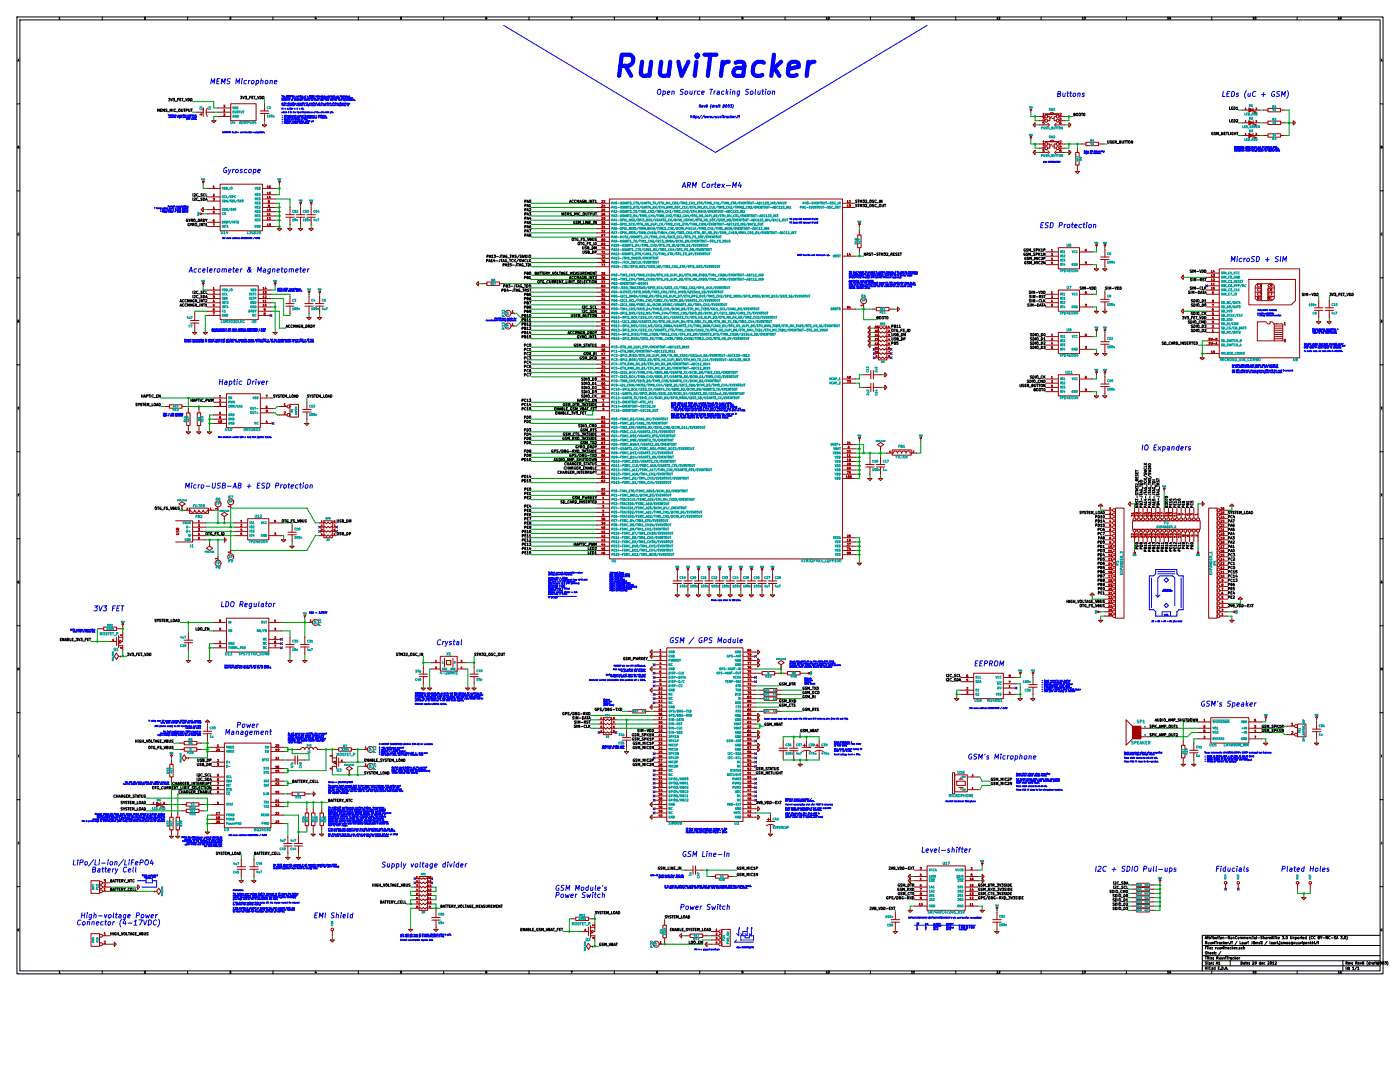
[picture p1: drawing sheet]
<svg xmlns="http://www.w3.org/2000/svg" width="279mm" height="216mm" viewBox="0 0 279 216" stroke-linecap="round" stroke-linejoin="round" font-family="sans-serif">
<g fill="none" stroke="#000" stroke-width=".2">
<path d="M3.4 3.4h272.6v190.9h-272.6zM3.5 12.2l.2-.4 .1 .4M3.6 12.1h.2M4 4h271.4v189.7h-271.4zM11.8 3.6l.1-.2v.4M11.8 3.8h.2M20.4 3.4v.6M28.8 3.5l.2 .1-.2 .2h.2M37.4 3.4v.6M45.8 3.4h.3l-.2 .2 .2 .2h-.3M54.5 3.4v.6M63 3.4l-.1 .3h.2"/>
<path d="M63.1 3.6v.2M71.5 3.4v.6M80.1 3.4h-.2v.2h.2v.2h-.2M88.5 3.4v.6M97.1 3.4l-.1 .1-.1 .3h.3l-.1-.2-.2 .1M105.6 3.4v.6M113.9 3.4h.3l-.2 .4M122.6 3.4v.6M131.1 3.6l-.1-.1 .2-.1v.2l-.2 .1 .1 .1h.1v-.2M139.6 3.4v.6M148.3 3.6l-.2 .1v-.2h.2v.2l-.2 .1M156.7 3.4v.6"/>
<path d="M164.9 3.6l.1-.2v.4M164.9 3.8h.2M165.3 3.5h.2l-.1 .3zM173.7 3.4v.6M181.9 3.6l.1-.2v.4M181.9 3.8h.2M182.3 3.6l.1-.2v.4M182.3 3.8h.2M190.7 3.4v.6M198.9 3.6l.2-.2v.4M198.9 3.8h.3M199.3 3.5l.3 .1-.3 .2h.3"/>
<path d="M207.8 3.4v.6M216 3.6l.1-.2v.4M216 3.8h.2M216.3 3.4h.3l-.1 .2 .1 .2h-.3M224.8 3.4v.6M233 3.6l.1-.2v.4M233 3.8h.2M233.5 3.4l-.1 .3h.3M233.6 3.6v.2M241.8 3.4v.6M250 3.6l.1-.2v.4M250 3.8h.3"/>
<path d="M250.7 3.4h-.2l-.1 .2h.3v.2h-.3M258.9 3.4v.6M267.1 3.6l.1-.2v.4M267.1 3.8h.2M267.7 3.4l-.2 .1v.3h.2l-.1-.2-.1 .1M275.6 12.2l.1-.4 .2 .4M275.6 12.1h.2M3.4 20.7h.6M3.4 38.1h.6M3.6 29.4l.2-.2h-.2v.4h.1v-.2M275.4 20.7h.6M275.4 38.1h.6"/>
<path d="M275.6 29.4l.2-.2h-.2v.4h.2v-.2M3.4 55.4h.6M3.8 46.6l-.2-.1-.1 .2 .1 .2h.2M265.4 58.5h.3l-.2 .2h.2v.3h-.3M265.8 58.5l.2 .5 .2-.5M266.3 58.5h.3l-.2 .2h.2v.3h-.3M266.7 59.1h.4M267.2 58.7h.2M267.4 58.5h-.2v.5M267.6 58.7h.2M267.9 58.5h-.3v.5h.3M268 58.5h.3"/>
<path d="M268.2 58.5v.5M268.3 59.1h.4M268.8 58.5l.2 .5 .1-.5M269.3 58.5a.26 .26 0 0 1 .3 .3 .26 .26 0 0 1-.3 .2zM269.8 58.5a.26 .26 0 0 1 .3 .3 .26 .26 0 0 1-.3 .2zM275.4 55.4h.6M275.8 46.6l-.1-.1-.1 .2 .1 .2h.1M3.4 72.8h.6M3.6 63.9l.2 .1-.1 .3h-.1zM275.4 72.8h.6M275.6 63.9l.2 .1v.3h-.2zM3.4 90.1h.6"/>
<path d="M3.6 81.4h.1M3.6 98.8h.1M3.8 81.2h-.2v.4h.2M3.8 98.6h-.2v.4M275.4 90.1h.6M275.6 81.4h.2M275.6 98.8h.2M275.8 81.2h-.2v.4h.2M275.8 98.6h-.2v.4M3.4 107.5h.6M3.8 116h-.2v.3h.2l-.1-.1M275.4 107.5h.6"/>
<path d="M275.8 116h-.2l.1 .3h.1v-.1M3.4 124.9h.6M3.6 133.3v.4M3.6 133.5h.2M3.8 133.3v.4M275.4 124.9h.6M275.6 133.5h.2M275.6 133.3v.4M275.8 133.3v.4M3.4 142.2h.6M3.4 159.6h.6M3.7 150.6v.5"/>
<path d="M275.4 142.2h.6M275.4 159.6h.6M275.7 150.6v.5M3.4 176.9h.6M3.7 168v.4h-.1M275.4 176.9h.6M275.8 168v.4h-.2M3.6 185.3v.5M3.6 185.5l.2 .3M3.8 185.3l-.2 .3M11.8 193.9l.1-.1v.4M11.8 194.2h.2"/>
<path d="M20.4 193.7v.6M28.8 193.8l.2 .1-.2 .3h.2M37.4 193.7v.6M45.8 193.8h.3l-.2 .1 .2 .3h-.3M54.5 193.7v.6M63 193.8l-.1 .3h.2M63.1 193.9v.3M71.5 193.7v.6M80.1 193.8h-.2v.2h.2v.2h-.2M88.5 193.7v.6M97.1 193.8l-.1 .1-.1 .2 .3 .1-.1-.3-.2 .1M105.6 193.7v.6"/>
<path d="M113.9 193.8h.3l-.2 .4M122.6 193.7v.6M131.1 194l-.1-.2h.2v.1l-.2 .1 .1 .2 .1-.1v-.1M133.8 185.5h.1M134 185.2h-.2v.5h.2M134.5 185.2v.5l-.3-.5v.5M134.7 185.7l.2-.5 .1 .5M134.7 185.6h.3M135.2 185.5h.2v-.2l-.2-.1v.5h.2l.1-.1-.1-.1M135.7 185.2v.5h.2M136.1 185.5h.2M136.4 185.2h-.3v.5h.3"/>
<path d="M136.5 185.8h.3M137.2 185.3h-.3l.3 .4h-.3M137.4 185.2l.1 .3 .2-.3M137.5 185.5v.2M138.1 185.3h-.3l.3 .4h-.3M138.3 185.2h.3M138.4 185.2v.5M138.7 185.5h.2M139 185.2h-.3v.5h.3M139.2 185.7v-.5l.2 .4 .1-.4v.5M139.6 193.7v.6M139.7 185.8h.4"/>
<path d="M140.2 185.2v.5h.2M140.6 185.3h.3l-.1 .4h-.2zM141.1 185.7l.1-.5 .2 .5M141.1 185.6h.2M141.5 185.2a.26 .26 0 0 1 .3 .3 .26 .26 0 0 1-.3 .2zM148.3 194h-.2v-.2l.2 .1v.2l-.2 .1M156.7 193.7v.6M164.9 193.9l.1-.1v.4M164.9 194.2h.2M165.3 193.8l.2 .1-.1 .3zM173.7 193.7v.6M181.9 193.9l.1-.1v.4"/>
<path d="M181.9 194.2h.2M182.3 193.9l.1-.1v.4M182.3 194.2h.2M190.7 193.7v.6M198.9 193.9l.2-.1v.4M198.9 194.2h.3M199.3 193.8l.3 .1-.3 .3h.3M207.8 193.7v.6M216 193.9l.1-.1v.4M216 194.2h.2M216.3 193.8h.3l-.1 .1 .1 .3h-.3M224.8 193.7v.6"/>
<path d="M233 193.9l.1-.1v.4M233 194.2h.2M233.5 193.8l-.1 .3h.3M233.6 193.9v.3M239.9 188.7h35.5M239.9 190.7h35.5M239.9 192.7h35.5M239.9 191.7h35.5M240.5 187.3l.2-.5 .1 .5M240.5 190.9h.3M240.5 187.2h.3M240.6 188.1h.2v-.2h-.2v.5"/>
<path d="M240.6 192.9v.5M240.6 189.1h.1M240.6 193.1l.3 .3M240.6 190.9v.5M240.7 188.1l.2 .3M240.8 188.9h-.2v.5M240.8 191.9l-.3 .1 .3 .4h-.3M240.8 189.9l-.3 .1 .3 .3-.3 .1M240.9 192.9l-.3 .3M240.9 187h.2M241 190.9h.1M241 191.1v.3"/>
<path d="M241 188.9h.1M241 186.8v.5h.1M241 189v.4M241.1 191.9v.1M241.1 190.1h.1l.1 .3M241.1 189.9v.5M241.1 192.1v.3M241.1 192.9v.1M241.1 188v.3h.2M241.1 193.1v.3M241.1 191.1h.2M241.2 190.9v.4l.1 .1"/>
<path d="M241.2 187h.2M241.2 188.9l.1 .5M241.3 192.1h.2l-.2 .3h.2M241.3 186.8v.5h.1M241.3 188v.4M241.5 189.2l.2-.1h-.2v.2h.2M241.5 190.2l.2-.1h-.2v.3h.2M241.5 190.9l.1 .5M241.5 188l.1 .3h.2M241.6 187v.3M241.6 193a.23 .23 0 0 0-.3 .2 .23 .23 0 0 0 .3 .2M241.7 192.2l.2-.1-.2 .1v.2h.2"/>
<path d="M241.7 187l-.1 .1M241.7 191.2l.2-.1h-.2l.1 .3h.1M241.8 188v.4M241.8 193.1h.2v.3M241.8 193.7v.6M241.9 186.8v.1M241.9 187v.3M241.9 190.2l.2-.1h-.2v.3h.2M241.9 189.3v.1M241.9 189.1h.1M241.9 188l.2 .4 .1-.4M242 193.2l-.2 .1 .2 .1"/>
<path d="M242.1 187l.3 .1v.2h-.3M242.1 186.8v.5M242.1 192.4h.1M242.1 192.1v.1M242.2 191.4h.1M242.2 191.1h.1M242.3 190h.2M242.4 189.9v.4l.1 .1M242.4 187.9h.1M242.4 188v.4M242.5 193.1l-.2 .1v.2h.2M242.5 192.9v.5"/>
<path d="M242.6 187.9h.2M242.6 189v.4M242.6 187v.3h.2M242.7 190.3v.1M242.7 190.1h.1M242.7 187.9v.5M242.7 192.4l.2-.5 .1 .5M242.7 189l-.1 .1M242.7 192.3h.3M242.8 187v.3M242.8 191.2l.3-.1v-.2h-.3v.5M242.9 189v.3h.2"/>
<path d="M242.9 191.2l.2 .2M243 187h.2M243 188v.4M243 186.8v.5h.2M243.1 189v.4M243.1 193.2h.2M243.2 188l-.2 .1M243.2 192l.1-.1v.5M243.2 192.4h.3M243.3 191.1v.3h.2M243.3 188l.2 .1v.3h-.1l-.1-.2 .2-.1M243.3 186.8v.1"/>
<path d="M243.3 187v.3M243.3 189l.1 .3h.2M243.4 192.9h-.3v.5h.3M243.5 191.1v.3M243.6 189v.4M243.6 187.1h.2v.2h-.2zM243.6 193.4h.1M243.7 189.9l-.5 .6M243.8 189l.1 .4 .1-.4M243.8 191.1v.3h.2M243.8 192.9a.26 .26 0 0 1 .3 .3 .26 .26 0 0 1-.3 .2zM244 188l-.2 .1v.2h.2"/>
<path d="M244 191.1v.3M244 187.1l.2-.1 .1 .3M244 187v.3M244.2 188.9h.1M244.2 189v.4M244.2 191.1l.1 .3 .1-.3M244.2 187.9v.5M244.3 188.2l.1 .2M244.3 193.4h.1M244.4 189h.2M244.4 188l-.2 .2M244.4 188.9v.4l.2 .1"/>
<path d="M244.5 187.1h.4M244.5 193.4l.2-.5 .2 .5M244.6 193.3h.2M244.6 188.2l.2-.2-.2 .1v.2h.2M244.6 190.9h.1M244.6 191.1v.3M244.7 189v.4M244.8 190.9h.3M244.9 189l-.2 .1M244.9 190.9v.5M245 193.4h.1M245 189.1h.2v.3"/>
<path d="M245.1 188v.4M245.2 188l-.1 .1M245.2 189.2l-.2 .1h.2M245.3 191.1v.3M245.4 188.3v.1M245.4 191.1l-.1 .1M245.4 186.8v.5l-.3-.5v.5M245.5 191.7v1M245.5 188h.2M245.6 191.1h.2v.3h-.2v-.2h.2M245.6 187.1h.3v.2h-.3zM245.7 189.1h-.2v.2h.2"/>
<path d="M245.7 187.9h-.1v.5M245.9 187.9h.1M245.9 188v.4M245.9 188.9v.5M246 189.2l.1 .2M246.1 187.1l.2-.1v.3M246.1 187v.3M246.1 189l-.2 .2M246.2 191.1l-.2 .1v.2h.2M246.3 189.2l.2-.1h-.2v.2h.2M246.5 190.9v.5M246.5 191.2l.2 .2"/>
<path d="M246.7 191.1l-.2 .2M246.8 189v.4M246.8 191.2l.3-.1h-.3l.1 .3h.2M246.9 186.9a.23 .23 0 0 0-.4 .2 .23 .23 0 0 0 .4 .2M246.9 187.8l-.4 .7M246.9 189l-.1 .1M247.1 187.1h.2v.2h-.2zM247.1 189.3v.1M247.3 191.1v.3M247.4 191.1l-.1 .1M247.5 187.9v.5h.2M247.5 189.1h-.2l.2 .2h-.2"/>
<path d="M247.5 187.1l.2-.1v.3M247.5 187v.3M247.7 191.9a.26 .26 0 0 1 .3 .3 .26 .26 0 0 1-.3 .2zM247.7 187.1l.2-.1 .1 .3M247.9 188l.2 .1v.3h-.2v-.2l.2-.1M248 189.1h-.3v.2h.3M248.2 189.1h.2v.3M248.2 188.9v.5M248.2 192.1h.2v.3M248.2 187.1l.2-.1v.3M248.2 187v.3M248.3 188v.3h.2"/>
<path d="M248.4 192.2l-.3 .1 .3 .1M248.4 187.1l.2-.1v.3M248.5 188v.4M248.6 192.1h.2M248.6 191.9v.4l.2 .1M248.8 188v.4M248.8 187.2l.3-.2-.3 .1 .1 .2h.2M248.9 192.2l.2-.1-.2 .1v.2h.2M248.9 188l-.1 .1M249.1 187.9h.1M249.1 188v.4M249.3 187v.3"/>
<path d="M249.3 192.4h.1M249.3 192.1v.1M249.4 187l-.1 .1M249.8 187l-.2 .1v.2h.2M249.9 187.9v.4l-.2 .1M250 192l.1-.1 .2 .1-.4 .4h.4M250 193.9l.1-.1v.4M250 194.2h.3M250 186.8v.1M250 187v.3M250.1 188l.2 .1v.3h-.1l-.1-.2 .2-.1M250.1 187.9h.1"/>
<path d="M250.3 187h.2v.3M250.3 187.9h.1M250.5 187.1l-.2 .1 .2 .1M250.6 188.1l.2-.1v.4M250.6 188v.4M250.7 193.8h-.2l-.1 .2h.3v.2h-.3M250.7 192.1l-.2 .1v-.2h.2v.3l-.2 .1M250.7 186.8l.1 .5M250.8 188.1l.2-.1v.4M251 187.1h.4M251.4 188l-.2 .1 .2 .2h-.2M251.6 192.1l-.3 .1v.2h.3"/>
<path d="M251.6 191.9v.5M251.7 188l.2 .1v.3h-.2v-.2l.2-.1M251.7 187.9h.1M251.8 192.2l.2-.1-.2 .1v.2h.2M251.9 187.9h.1M251.9 186.9h-.3l.3 .4h-.3M252.1 187.1l.2-.1v.3M252.1 186.8v.5M252.4 192.1l-.2 .1v.2h.2M252.6 187h.2v.3M252.8 187.1l-.3 .1 .3 .1M252.9 187.8l-.5 .7"/>
<path d="M253 192l.2-.1 .1 .1-.3 .4h.3M253 187v.3M253.2 187l-.2 .1M253.3 187.2l.2-.2-.2 .1v.2h.2M253.4 187.9l.1 .5M253.5 192l.2-.1 .1 .2-.1 .3-.2-.1zM253.7 188l.2 .1v.3h-.2v-.2l.2-.1M253.7 187.3l.2-.5 .1 .5M253.7 187.2h.3M254 192l.1-.1v.5M254 192.4h.3M254.1 188l.1 .3h.2"/>
<path d="M254.2 186.8l.1 .5M254.4 188v.4M254.5 192l.2-.1 .1 .1-.4 .4h.4M254.5 186.8v.1M254.5 187v.3M254.6 188v.4M254.7 186.8v.5M254.7 188l-.1 .1M254.8 187.1l.1 .2M254.9 187l-.2 .2M254.9 187.9h.1M254.9 188v.4"/>
<path d="M255.1 187.2l.2-.2-.2 .1v.2h.2M255.2 188.3v.1M255.4 188l-.1 .5M255.4 187.9h.1M255.6 188l.3 .1v.3h-.2l-.1-.2 .3-.1M255.9 186.8h.3l-.2 .2 .2 .1v.2h-.3M256.1 188.1l.2-.1v.4M256.1 188v.4M256.3 188.1l.2-.1v.4M256.4 187.3h.1M256.7 186.9l.2 .1-.1 .3-.2-.2zM257 188l-.2 .1 .2 .2h-.2"/>
<path d="M257.2 188l.2 .1v.3h-.2v-.2l.2-.1M257.5 186.8l.1 .5h.2v-.5M258 188.1l-.2 .1 .2 .1M258 188.1v.2a.23 .23 0 0 0-.1-.3 .23 .23 0 0 0-.3 0 .23 .23 0 0 0 .1 .4h.3M258.1 187.1l.2-.1v.3M258.1 187v.3M258.3 188v.4M258.4 188l-.1 .1M258.5 187l.3 .1-.1 .2h-.2M258.5 187v.5M258.6 188v.3h.2M258.8 188v.4"/>
<path d="M258.9 193.7v.6M259 187l.2 .1v.2h-.2zM259.1 188v.3h.2M259.3 188v.4M259.4 187v.3M259.5 188l.1 .4 .1-.4M259.6 187l-.2 .1M259.7 187h.2M259.8 186.8v.5h.1M259.9 187.9h.1M259.9 188v.4M260 187.2l.2-.2-.2 .1v.2h.2"/>
<path d="M260.2 188l.2 .1v.2h-.2M260.2 188v.5M260.6 188.2l.2-.2-.2 .1v.2h.2M260.7 187l-.3 .1 .1 .2h.2M260.7 186.8v.5M261 188.1l.2-.1 .1 .4M261 188v.4M261.5 186.8l-.2 .3 .2 .4M261.5 187.9v.5M261.6 188.2l.1 .2M261.7 188l-.2 .2M261.9 187.9v.5"/>
<path d="M262 186.9a.23 .23 0 0 0-.4 .2 .23 .23 0 0 0 .4 .2M262 188.2l.1 .2M262.1 188l-.2 .2M262.3 187.9h.1M262.3 188v.4M262.5 186.9a.23 .23 0 0 0-.4 .2 .23 .23 0 0 0 .4 .2M262.6 188.3v.1M262.8 188h.1M262.9 187.9h-.1v.5M263.1 187.1h.2v-.2l-.2-.1v.5h.2l.1-.1-.2-.1M263.1 187.9h.1M263.1 188v.4"/>
<path d="M263.5 186.8l.2 .3 .1-.3M263.7 187.1v.2M264 187.1h.4M264.9 186.8v.5l-.3-.5v.5M265.5 186.9a.23 .23 0 0 0-.4 .2 .23 .23 0 0 0 .4 .2M265.7 187.1h.3M266.6 186.9h-.3l.2 .4h-.2M266.7 187.3l.2-.5 .1 .5M266.7 187.2h.3M267.1 193.9l.1-.1v.4M267.1 194.2h.2M267.5 186.8h.4l-.2 .2 .1 .1v.2h-.3"/>
<path d="M267.7 193.8l-.2 .1v.2l.2 .1-.1-.3-.1 .1M268 191.7v2M268.1 187.3h.1M268.4 186.9l.2 .1-.1 .3-.2-.2zM268.6 192.2h.3v-.2l-.3-.1v.5M268.6 192.9v.5M268.7 192.2l.2 .2M268.8 186.8l.1 .3-.1 .4M269.1 193.1l-.3 .1 .1 .2h.2M269.1 192.9v.5M269.1 192.2l.2-.1-.2 .1v.2h.2M269.3 193.4h.1"/>
<path d="M269.3 193.1v.1M269.5 192.1l.1 .3 .2-.3M269.9 193.1l.2-.2v.5M269.9 193.4h.3M269.9 192.4h.1M269.9 192.1v.1M270.6 192.2h.2v-.2l-.2-.1v.5M270.7 192.2l.2 .2M270.8 192.9l-.4 .7M270.9 193.1l.2-.2v.5M270.9 193.4h.3M271.1 192.2l.2-.1-.2 .1v.2h.2"/>
<path d="M271.5 192.1l.1 .3 .1-.3M271.9 192.2l.2-.1 .1-.1-.3-.1v.5h.2l.1-.2h-.1M272.9 191.8l-.1 .4 .1 .4M273.4 192.1l-.3 .1v.2h.3M273.4 191.9v.5M273.6 192.1v.3M273.7 192.1l-.1 .1M273.9 192.1h.2v.3M274.1 192.2l-.2 .1 .2 .1M274.3 192.1h.2M274.5 191.9l-.1 .1v.4M274.6 192.1h.2"/>
<path d="M274.7 191.9v.4l.1 .1M274.9 192.3h.3M274.9 192.1h.4M275.1 191.9l-.2 .6M275.2 191.9l-.1 .6M275.4 186.6h-35.5v7.1M275.5 191.9l.2 .2-.1 .3-.2-.2zM275.6 185.3v.5M275.7 185.5l.1 .3M275.8 185.3l-.2 .3M276 192l.1-.1 .1 .2-.1 .3-.2-.1zM276.4 191.9h.3l-.2 .2 .2 .1v.2h-.3"/>
<path d="M276.8 191.8l.2 .4-.2 .4"/>
</g>
<g fill="none" stroke="#00f" stroke-width=".2">
<path d="M75.7 149.1h.1M75.7 149.4h.1M75.7 149.8h.1M75.7 150.1h.1M75.7 150.5h.1M75.7 148.5l.1-.1-.1-.1v.3M75.7 149.2h.1M75.7 149.5h.1M75.7 149.9h.1M75.7 150.2h.1M75.7 150.6h.1M75.7 149v.1"/>
<path d="M75.7 149.4v.1M75.7 150.1v.1M75.9 148.5h.2M76.1 149.8v.2l.1-.2M76.1 150.6l.1-.1h-.1v.2M76.1 149.2h.2M76.1 149.6h.2M76.1 150.1h.1v.3h-.1zM76.1 150.6l.1 .1M76.2 148.6l.1-.3v.2l.1-.2v.3M76.3 150.2v.2M76.4 149.4l.1 .1-.2 .2h.2"/>
<path d="M76.4 149.8l-.1 .3M76.4 149.9l-.1 .1h.1M76.4 150.2h-.1M76.5 150.5l-.2 .2 .2-.1M76.5 150.2h.1l-.1 .2 .1-.1M76.5 149l-.1 .2h.1v.1h-.1M76.6 149.3l.1-.3 .1 .3M76.6 149.9l-.1 .1M76.6 149.2h.1M76.7 150.6l-.2 .1M76.7 149.4l.1 .1-.1 .2zM76.7 150.2v.2"/>
<path d="M76.7 150.1h.1M76.8 149.7l.1-.3 .1 .3M76.8 149.7v.4M76.8 150.2l.1 .2M76.8 150.2v.2M76.9 149.6h.1M76.9 149.8h.1M76.9 149.8v.2M77 148.4h-.2l.1 .1-.1 .1M77.1 149.9v.1M77.1 148.5h.1M77.1 150.4l-.1 .4"/>
<path d="M77.1 149.8l-.1 .2M77.1 150.5l.1 .2 .1-.2M77.2 149.1l-.2 .1 .2 .1M77.2 148.3h-.1l-.1 .3M77.2 150.2h.1M77.3 148.5h.1M77.3 150.1v.3M77.3 149.6l.1-.1-.2 .6M77.4 148.3h-.1v.3h.1M77.5 150.5l-.2 .3M77.5 150.6h-.2l.1 .1M77.5 148.3h.1"/>
<path d="M77.5 149.2l.1 .1M77.5 149.1v.2M77.5 149.5l.1 .1M77.5 148.3v.3M77.6 149.9h.2M77.6 149.5v.2M77.7 150.6l-.1 .1M77.7 149.1h.1M77.7 149l.1 .3M77.8 149.4v.3M77.8 150.7h.2M77.8 150.6h.2"/>
<path d="M77.9 149.1v.2M77.9 149v.1M77.9 150.2l-.1 .2M78 149.5l-.1 .1M78 149.2l.1 .1M78 149.1v.2M78 148.4l-.1 .1 .1 .1M78.1 149.6l.1-.1h-.1l.1 .1M78.1 150.6h.2M78.1 149.9h.2M78.2 149.1v.2l.1-.2M78.3 150.2l.1 .1"/>
<path d="M78.3 148.4h-.1l.1 .1-.2 .1M78.4 150.2v.2M78.4 148.3l.1 .1-.1 .2zM78.4 150.5h.1l-.1 .2h.1M78.5 149.8v.2zM78.5 150.2v.2M78.6 150.2h-.1M78.6 149.5h-.1l.1 .1M78.6 150.5l.1 .2 .1-.2M78.6 148.4h.2l-.2 .2h.2M78.7 149.1v.2l.1-.2M78.7 150h.1"/>
<path d="M78.7 149.5l.1 .1M78.8 150.2l-.2 .1 .2 .1M78.8 149.5v.2M78.9 150.3l.1-.1h-.1l.1 .2M78.9 149.8l-.1 .2h.1v-.1h-.1M79 149.5l-.1 .2M79 149.1l-.1 .2M79 150.5l-.1 .1h.1v.1h-.1M79 148.3l-.1 .2 .1-.1v.2h-.1M79 149.5h.1M79.1 148.3h.2l-.1 .3h-.1M79.1 150.7v.1"/>
<path d="M79.1 149.5v.2M79.2 149.5h-.1M79.2 149.8l-.1 .1h.1v.1h-.2M79.3 149.6l.1-.1h-.1l.1 .1M79.3 149.8v.2l.2-.2M79.3 150.1v.3M79.4 148.4h.1v.2zM79.4 150.3l.1-.1h-.1l.1 .2M79.4 149.1l-.1 .1 .1 .1M79.4 150.5v.2M79.5 149.5l.1 .2M79.5 149.5v.2"/>
<path d="M79.5 149.1v.2l.1-.2M79.6 148.4h.2l-.2 .2h.1M79.6 150.2h.1l-.1 .2 .1-.1M79.7 150.5l-.1 .2 .1-.1M79.7 149.5h.1M79.7 149.8h.1M79.7 149.4l.1 .3M79.7 149.8l.1 .2M79.8 149.1l-.1 .2M79.8 149.1l-.1 .1M79.8 149.8l.1 .2M79.9 150.6l-.1 .1"/>
<path d="M79.9 150.1l-.1 .3M79.9 148.5l.1 .1M79.9 149.1v.2M80 150.7h.2M80 149.8l-.2 .3M80 150.2l-.1 .2M80 150.6h.2M80 149.1l-.1 .1M80.1 149.2l.1-.1-.1 .1 .1 .1M80.1 149.9l.1 .1h-.1M80.1 149.8l-.1 .3M80.1 150.2h.1l-.1 .2 .1-.1"/>
<path d="M80.1 148.4h.2l-.2 .2h.1M80.3 150.6h.2M80.3 149.2l.1 .1M80.3 149.1v.2M80.3 149.8v.2M80.3 149.8h.1M80.4 150.2l-.1 .2M80.4 150.2h-.1l.1 .2M80.5 149.1h.1M80.5 150.3l.1-.1h-.1l.1 .2M80.5 149.9l-.1 .1h.1M80.5 149l.1 .3"/>
<path d="M80.6 150.5h.2l-.1 .2h-.1M80.6 149.9l.1 .1M80.7 148.3l-.1 .4M80.7 149.9h-.1l.1 .1M80.7 148.4h.2l-.2 .2h.2M80.8 150.7l.1-.2 .1 .2M80.8 150.6h.1M80.9 149.8v.2M81 148.4l.1 .2M81 150.1v.4M81.1 150.4l-.1 .4M81.1 150.1v.3l.2-.3"/>
<path d="M81.1 148.4l-.2 .2M81.2 148.4h.1l-.2 .2h.2M81.4 148.6l.1-.2v.2M81.4 150.7h.2M81.4 150.6h.2M81.4 150.2l-.1 .2M81.4 150.2h-.1l.1 .2M81.5 148.5l.1 .1M81.6 150.2l-.1 .2M81.7 148.6l.1-.2 .1 .2M81.7 150.3h.2M81.8 150.2h.2"/>
<path d="M81.9 148.5l.1 .1M81.9 150.5h.2l-.1 .2M82.1 150.1l.1 .1-.1 .2zM82.3 150.1v.3l.2-.3M82.3 150.5l-.1 .1h.1v.1h-.1M82.4 150.6l.1 .1M82.4 150.5v.2M82.5 148.4h-.2l.1 .1-.1 .1M82.5 150.1v.4M82.5 150.6l.1 .1M82.9 150.3h.2M82.9 150.2h.2"/>
<path d="M83 148.3l-.1 .3-.1-.3v.3M83 150.6l.1 .1M83 150.5v.2M83.1 148.5h.2M83.2 150.6l.1 .1M83.2 150.5v.2M83.3 150.6l.1 .1M83.4 150.3h.2M83.5 148.3l-.1 .2 .1 .1v-.2l-.1 .1M83.6 148.3v.4M83.7 150.4h.1M83.7 150.2l.1-.1v.3"/>
<path d="M83.8 150.6v.1M83.8 150.5l-.1 .2M83.9 150.6l.1 .1M84 148.4h.1M84 150.2l.1 .1M84.1 148.3l-.1 .3M84.1 150.2v.2M84.1 150.6h.1l-.1 .1 .1-.1M84.1 150.4l.2-.3v.3M84.2 150.3h.1M84.3 150.5l.1 .2M84.4 148.4l-.1 .2"/>
<path d="M84.4 150.5l-.1 .2M84.4 148.4v.1M84.6 150.2l.1 .2M84.6 150.2v.2M84.7 148.5l.1-.1-.1 .1 .1 .1M84.7 150.2l.1 .2M84.9 148.4l.1 .2M85 150.2v.2M85.1 150.3h-.2l.1 .1M85.1 148.4l-.2 .2M85.1 148.4h.1l-.1 .2 .1-.1M85.2 150.2l.1 .2"/>
<path d="M85.3 150.2l-.2 .2M85.3 148.6l.1-.2 .1 .2M85.5 148.5l.1 .1M85.7 148.6l.1-.2-.1 .3M85.9 148.3v.3M86.1 148.5l.1-.1-.1 .1 .1 .1M86.3 148.6h.1M86.3 148.4v.1"/>
<circle cx="76.6" cy="148.5" r=".12"/>
<circle cx="77.3" cy="149.2" r=".09"/>
<circle cx="77.5" cy="150.3" r=".09"/>
<circle cx="78.1" cy="150.3" r=".09"/>
<circle cx="78.5" cy="149.2" r=".09"/>
<circle cx="80" cy="148.5" r=".13"/>
<circle cx="82.6" cy="148.5" r=".12"/>
<circle cx="82.8" cy="150.6" r=".09"/>
<circle cx="84.2" cy="148.5" r=".09"/>
</g>
<circle cx="71.4" cy="154.6" r=".14" fill="#00a000"/>
<g fill="none" stroke="#00a000" stroke-width=".2">
<path d="M72.7 152.9h-1.3v1.7"/>
<circle cx="71.4" cy="154.6" r=".14"/>
</g>
<circle cx="69.7" cy="154.6" r=".14" fill="#00a000"/>
<g fill="none" stroke="#00a000" stroke-width=".2">
<path d="M69.7 154.2v.4"/>
<circle cx="69.7" cy="154.6" r=".14"/>
</g>
<circle cx="66.3" cy="149.5" r=".14" fill="#00a000"/>
<circle cx="66.3" cy="149.5" r=".14" fill="none" stroke="#00a000" stroke-width=".2"/>
<circle cx="65.1" cy="149.5" r=".14" fill="#00a000"/>
<g fill="none" stroke="#00a000" stroke-width=".2">
<path d="M64.2 149.5h2.5M71.4 149.5v2.6"/>
<circle cx="65.1" cy="149.5" r=".14"/>
</g>
<circle cx="71.4" cy="152.1" r=".14" fill="#00a000"/>
<g fill="none" stroke="#00a000" stroke-width=".2">
<path d="M68.9 152.1h3.8"/>
<circle cx="71.4" cy="152.1" r=".14"/>
</g>
<circle cx="118.3" cy="82" r=".14" fill="#00a000"/>
<g fill="none" stroke="#00a000" stroke-width=".2">
<path d="M38.4 20.3h4.3v1.2M118.3 82v.8h-1.3M34.6 148.3h1.3"/>
<circle cx="118.3" cy="82" r=".14"/>
</g>
<circle cx="118.7" cy="183.3" r=".14" fill="#00a000"/>
<g fill="none" stroke="#00a000" stroke-width=".2">
<path d="M173.6 65.5h.9M173.6 67.2h.9M173.6 68.9h.9M56.2 104.3h2.1M63.8 106.9h-.9l-1.6 2.9h-15.3M24.1 131h1.2M122.9 144.5h7.6M82 179.5h.8M86.2 177h.8v.8h-.8M87 185v.5M118.3 183.3h.4M118.7 187.6v1.2"/>
<path d="M132.6 183.3v.5M141.9 187.6h-1.7v.8"/>
<circle cx="118.7" cy="183.3" r=".14"/>
</g>
<circle cx="82" cy="180.4" r=".14" fill="#00a000"/>
<g fill="none" stroke="#00a000" stroke-width=".2">
<path d="M82 179.5v.9M86.2 180.4h.8"/>
<circle cx="82" cy="180.4" r=".14"/>
</g>
<circle cx="87" cy="181.2" r=".14" fill="#00a000"/>
<g fill="none" stroke="#00a000" stroke-width=".2">
<path d="M82.8 181.2h-.8v4.3"/>
<circle cx="87" cy="181.2" r=".14"/>
</g>
<circle cx="24.5" cy="125.5" r=".14" fill="#00a000"/>
<g fill="none" stroke="#00a000" stroke-width=".2">
<path d="M24.1 125.5h.4"/>
<circle cx="24.5" cy="125.5" r=".14"/>
</g>
<circle cx="151.7" cy="144.9" r=".14" fill="#00a000"/>
<g fill="none" stroke="#00a000" stroke-width=".2">
<path d="M256.4 24.5h1.7M151.7 144.9h.8"/>
<circle cx="151.7" cy="144.9" r=".14"/>
</g>
<circle cx="203.6" cy="138.6" r=".14" fill="#00a000"/>
<g fill="none" stroke="#00a000" stroke-width=".2">
<path d="M54.9 39.7h3v1.7M40.6 41.8h.8M106 58.3h13.1M106 51.5h13.1M106 74.4h13.1M106 90.4h13.1M218 118.7v.9h2.5M191.8 137.7h-.9v1.7M202.8 136.4h.8v3M202.8 138.6h.8"/>
<circle cx="203.6" cy="138.6" r=".14"/>
</g>
<circle cx="55.8" cy="41.4" r=".14" fill="#00a000"/>
<g fill="none" stroke="#00a000" stroke-width=".2">
<path d="M54.9 41.4h.9"/>
<circle cx="55.8" cy="41.4" r=".14"/>
</g>
<circle cx="55.8" cy="43.1" r=".14" fill="#00a000"/>
<g fill="none" stroke="#00a000" stroke-width=".2">
<path d="M54.9 43.1h.9"/>
<circle cx="55.8" cy="43.1" r=".14"/>
</g>
<circle cx="55.8" cy="45.2" r=".14" fill="#00a000"/>
<g fill="none" stroke="#00a000" stroke-width=".2">
<path d="M54.9 45.2h.9"/>
<circle cx="55.8" cy="45.2" r=".14"/>
</g>
<circle cx="55.8" cy="37.6" r=".14" fill="#00a000"/>
<g fill="none" stroke="#00a000" stroke-width=".2">
<path d="M40.6 36.8v.8h.8M55.8 36.8v2.1h-.9"/>
<circle cx="55.8" cy="37.6" r=".14"/>
</g>
<circle cx="171.5" cy="51.1" r=".14" fill="#00a000"/>
<g fill="none" stroke="#00a000" stroke-width=".2">
<path d="M171.5 50.3v.8M102.7 62.5h.4l.8 .9h15.2M150.8 133.5h5.1"/>
<circle cx="171.5" cy="51.1" r=".14"/>
</g>
<path d="M230.6 118.7l.5 .4" fill="none" stroke="#00f" stroke-width=".2"/>
<circle cx="155.9" cy="134.3" r=".14" fill="#00a000"/>
<g fill="none" stroke="#00a000" stroke-width=".2">
<path d="M175.7 89.6v1.6M155.5 134.3h.8"/>
<circle cx="155.9" cy="134.3" r=".14"/>
</g>
<circle cx="44.8" cy="104.3" r=".14" fill="#00a000"/>
<g fill="none" stroke="#00a000" stroke-width=".2">
<path d="M44.8 103.5v.8M22 177.8h8.8"/>
<circle cx="44.8" cy="104.3" r=".14"/>
</g>
<circle cx="36.3" cy="101.8" r=".14" fill="#00a000"/>
<g fill="none" stroke="#00a000" stroke-width=".2">
<path d="M36.3 101.4v.4"/>
<circle cx="36.3" cy="101.8" r=".14"/>
</g>
<path d="M185 5.1l-42.2 25.3" fill="none" stroke="#00f" stroke-width=".2"/>
<circle cx="231.5" cy="180" r=".14" fill="#00a000"/>
<circle cx="231.5" cy="180" r=".14" fill="none" stroke="#00a000" stroke-width=".2"/>
<circle cx="231.5" cy="178.3" r=".14" fill="#00a000"/>
<circle cx="231.5" cy="178.3" r=".14" fill="none" stroke="#00a000" stroke-width=".2"/>
<circle cx="231.5" cy="176.6" r=".14" fill="#00a000"/>
<g fill="none" stroke="#00a000" stroke-width=".2">
<path d="M100.5 56.6h18.6M226.4 108.1v1.7"/>
<circle cx="231.5" cy="176.6" r=".14"/>
</g>
<path d="M182.5 184.6h12.2" fill="none" stroke="#00f" stroke-width=".2"/>
<circle cx="64.2" cy="160.1" r=".14" fill="#00a000"/>
<g fill="none" stroke="#00a000" stroke-width=".2">
<path d="M62.5 165.6v.8M64.2 160.1v1.3"/>
<circle cx="64.2" cy="160.1" r=".14"/>
</g>
<circle cx="62.5" cy="160.1" r=".14" fill="#00a000"/>
<g fill="none" stroke="#00a000" stroke-width=".2">
<path d="M56.6 160.1h8.9"/>
<circle cx="62.5" cy="160.1" r=".14"/>
</g>
<circle cx="59.6" cy="166" r=".14" fill="#00a000"/>
<g fill="none" stroke="#00a000" stroke-width=".2">
<path d="M206.6 30.4h.8M206.6 28.7v.9h.8M206.6 24.9h.8M206.6 24.1h.8M212.5 30.4h.8M213.3 28.7v.9h-.8M106 55.8h13.1M106 46.5h13.1M106 44.8h13.1M106 43.1h13.1M106 41.4h13.1M106 60.8h13.1"/>
<path d="M106 73.5h13.1M106 71.8h13.1M106 70.1h13.1M106 66.7h13.1M106 65.1h13.1M106 61.7h13.1M106 98.9h13.1M106 96.3h13.1M106 87.9h13.1M106 86.2h13.1M106 83.6h13.1M106 81.1h13.1"/>
<path d="M232.3 98v3.4M106 110.7h13.1M106 109h13.1M106 107.3h13.1M106 105.6h13.1M106 103.9h13.1M106 102.2h13.1M219.7 101v.8M226.4 100.5v.9M239.9 100.5h-.8v.9M245 101.8h.9M219.7 122.9h.8"/>
<path d="M245 122.1h.9M245.9 122.9v.9M34.2 157.6h8M34.2 155.9v.8h8M41.4 144.1v.4M35.5 166.4v.5"/>
<circle cx="59.6" cy="166" r=".14"/>
</g>
<path d="M232.3 120.8l.5-.4 .4 .4-.4 .4zM27.5 175.7h1.6M29.1 175.3h1.3v.9h-1.3z" fill="none" stroke="#00f" stroke-width=".2"/>
<circle cx="206.6" cy="23.2" r=".14" fill="#00a000"/>
<g fill="none" stroke="#00a000" stroke-width=".2">
<path d="M206.6 23.2v.9"/>
<circle cx="206.6" cy="23.2" r=".14"/>
</g>
<circle cx="213.3" cy="23.2" r=".14" fill="#00a000"/>
<g fill="none" stroke="#00a000" stroke-width=".2">
<path d="M213.3 23.2v.9h-.8"/>
<circle cx="213.3" cy="23.2" r=".14"/>
</g>
<circle cx="215" cy="28.7" r=".14" fill="#00a000"/>
<g fill="none" stroke="#00a000" stroke-width=".2">
<path d="M215 28.7v.9M215 33.8v.4M172.4 63.8h2.5"/>
<circle cx="215" cy="28.7" r=".14"/>
</g>
<circle cx="159.7" cy="147" r=".14" fill="#00a000"/>
<g fill="none" stroke="#00a000" stroke-width=".2">
<path d="M159.7 146.2v.8"/>
<circle cx="159.7" cy="147" r=".14"/>
</g>
<circle cx="158.4" cy="147" r=".14" fill="#00a000"/>
<g fill="none" stroke="#00a000" stroke-width=".2">
<path d="M41 107.7h3.8M56.2 124.2h5.5M129.3 131.8h1.2M150.8 139.4h.9M150.8 138.6h.9M150.8 137.7h.9M155.9 139.4h4.2M155.9 138.6h4.2M155.9 137.7h4.2M124.2 141.9h1.3M129.7 141.9h.8M150.8 144.5h.9"/>
<path d="M150.8 140.3h4.7M150.8 141.9h.9M155.9 141.9h4.2M158.4 147v.9M251.8 146.2h4.2M181.6 175.7h.9M195.2 175.7h.8M178.7 181.6v.5M178.7 185.5v.4M195.2 180.8h.8v.8M199 181.6v.5M199 185.5v.4"/>
<circle cx="158.4" cy="147" r=".14"/>
</g>
<circle cx="125" cy="143.6" r=".14" fill="#00a000"/>
<g fill="none" stroke="#00a000" stroke-width=".2">
<path d="M218.8 49.4v.9h-.8M125 143.6v2.1M256 146.2l.4 .4h.4"/>
<circle cx="125" cy="143.6" r=".14"/>
</g>
<circle cx="46" cy="106" r=".14" fill="#00a000"/>
<g fill="none" stroke="#00a000" stroke-width=".2">
<path d="M183.8 87.9v2.5h-.9M35.9 101.8h.9M41 106h5.9M46 106v3.8M34.6 149.5h1.3"/>
<circle cx="46" cy="106" r=".14"/>
</g>
<circle cx="172.4" cy="90.4" r=".14" fill="#00a000"/>
<g fill="none" stroke="#00a000" stroke-width=".2">
<path d="M170.7 88.7h1.7v1.7M196 156.7l-.4 .9h-.4M237.8 146.2l-.8 .8h-7.6M238.3 151.7v.8M239.1 144.1h-3v3.8M252.6 143.6v.5h-.8M262.8 143.6v.5M262.8 147.4v.9"/>
<circle cx="172.4" cy="90.4" r=".14"/>
</g>
<path d="M235.7 115.3v5.9" fill="none" stroke="#00f" stroke-width=".2"/>
<circle cx="257.3" cy="24.5" r=".14" fill="#00a000"/>
<g fill="none" stroke="#00a000" stroke-width=".2">
<path d="M42.7 22.4h.8M43.5 23.2h-.8v.9M247.1 22h.9M251.3 27h.9M251.3 22h.9M256.4 22h.9M171.5 74.8v.8M42.7 128.4h-.9v3.4M56.2 125.9h1.7v1.3M41.4 159.3v2.5h-.8M56.6 158.4h.8M56.6 164.3h.8"/>
<path d="M59.6 170.2v.9"/>
<circle cx="257.3" cy="24.5" r=".14"/>
</g>
<path d="M230.2 114.9l.4-.4v-.9h4.3v.9l.4 .4h.8M231.9 122.9v-.8h1.7v.8" fill="none" stroke="#00f" stroke-width=".2"/>
<circle cx="41.4" cy="160.5" r=".14" fill="#00a000"/>
<g fill="none" stroke="#00a000" stroke-width=".2">
<path d="M29.1 159.3h12.3M58.3 150.4h3.4v1.3h-.9"/>
<circle cx="41.4" cy="160.5" r=".14"/>
</g>
<circle cx="58.3" cy="149.5" r=".14" fill="#00a000"/>
<g fill="none" stroke="#00a000" stroke-width=".2">
<path d="M41.4 149.1h.8M41.4 150h.8M56.6 149.1h.8M58.3 149.5v.9"/>
<circle cx="58.3" cy="149.5" r=".14"/>
</g>
<circle cx="41.4" cy="163.5" r=".14" fill="#00a000"/>
<g fill="none" stroke="#00a000" stroke-width=".2">
<path d="M41.4 163.5h.8"/>
<circle cx="41.4" cy="163.5" r=".14"/>
</g>
<circle cx="57.4" cy="156.3" r=".14" fill="#00a000"/>
<g fill="none" stroke="#00a000" stroke-width=".2">
<path d="M57.4 155.9v.8h-.8"/>
<circle cx="57.4" cy="156.3" r=".14"/>
</g>
<circle cx="57.4" cy="153.8" r=".14" fill="#00a000"/>
<g fill="none" stroke="#00a000" stroke-width=".2">
<path d="M135.2 117.9v.8M137.3 114.1v.4M139.4 117.9v.8M141.5 114.1v.4M143.6 117.9v.8M145.7 114.1v.4M147.9 117.9v.8M150 114.1v.4M152.1 117.9v.8M57.4 153.3v.9h-.8"/>
<circle cx="57.4" cy="153.8" r=".14"/>
</g>
<circle cx="173.6" cy="90.4" r=".14" fill="#00a000"/>
<circle cx="173.6" cy="90.4" r=".14" fill="none" stroke="#00a000" stroke-width=".2"/>
<circle cx="171.5" cy="89.6" r=".14" fill="#00a000"/>
<g fill="none" stroke="#00a000" stroke-width=".2">
<path d="M170.7 89.6h.8"/>
<circle cx="171.5" cy="89.6" r=".14"/>
</g>
<circle cx="171.5" cy="91.2" r=".14" fill="#00a000"/>
<g fill="none" stroke="#00a000" stroke-width=".2">
<path d="M170.7 91.2h.8"/>
<circle cx="171.5" cy="91.2" r=".14"/>
</g>
<circle cx="171.5" cy="93.8" r=".14" fill="#00a000"/>
<g fill="none" stroke="#00a000" stroke-width=".2">
<path d="M170.7 76.5h.8M170.7 61.7h3.3M171.5 77.3h.9M175.7 74.8h.9M170.7 93.8h.8M171.5 87.9v7.6h-.8M173.6 94.6v.9"/>
<circle cx="171.5" cy="93.8" r=".14"/>
</g>
<circle cx="171.5" cy="108.1" r=".14" fill="#00a000"/>
<g fill="none" stroke="#00a000" stroke-width=".2">
<path d="M170.7 107.3h.8v5.1"/>
<circle cx="171.5" cy="108.1" r=".14"/>
</g>
<circle cx="171.5" cy="109.8" r=".14" fill="#00a000"/>
<g fill="none" stroke="#00a000" stroke-width=".2">
<path d="M37.2 81.1h5.5M39.7 85.8v.4M170.7 109h.8M170.7 110.7h.8M57.9 130.5v1.3"/>
<circle cx="171.5" cy="109.8" r=".14"/>
</g>
<circle cx="37.6" cy="79.4" r=".14" fill="#00a000"/>
<g fill="none" stroke="#00a000" stroke-width=".2">
<path d="M63.8 58.7v.4M37.6 79.4v2.1M63.8 62.5v.9M54.5 82.4h.4l.4 .4h.5M37.6 129.7v2.1M158.4 151.2v.5"/>
<circle cx="37.6" cy="79.4" r=".14"/>
</g>
<circle cx="41.8" cy="84.5" r=".14" fill="#00a000"/>
<g fill="none" stroke="#00a000" stroke-width=".2">
<path d="M41.8 84.5h.9M42.7 82.8h-.9v3.4"/>
<circle cx="41.8" cy="84.5" r=".14"/>
</g>
<circle cx="159.7" cy="151.7" r=".14" fill="#00a000"/>
<g fill="none" stroke="#00a000" stroke-width=".2">
<path d="M117.9 144.5h1.6M117.9 142.8h12.6M159.7 151.7v.8M225.2 177.4h.8M225.2 179.1h.8M230.2 176.6h1.3M230.2 178.3h1.3M230.2 180h1.3M259 177.4v.9h2.5v-.9M225.2 180.8h.8M230.2 181.6h1.3"/>
<circle cx="159.7" cy="151.7" r=".14"/>
</g>
<circle cx="239.9" cy="70.5" r=".14" fill="#00a000"/>
<g fill="none" stroke="#00a000" stroke-width=".2">
<path d="M251.3 24.5h.9M54.1 59.6h2.5v3.3h1.3v-.4M54.1 58.7h3.8v.4M263.2 59.1v.9M38.9 65.9v.4M41.4 62.9h-.4v3.4M54.1 60.4h.8v5.9M54.1 61.3h.8M239.9 70.5h.9M240.8 68h-.9v3.4M265.3 63.4v.8M84.5 131v2.1"/>
<path d="M84.5 136.4v.9M94.6 131v2.1M94.6 136.4v.9M130.1 137.7h.4M130.1 130.1h.4M150.8 132.6h.4M150.8 143.6h.4M150.8 149.5h.4M150.8 147h.4M156.3 151.2v.5M160.9 151.2v.5M196 156.7h1.7"/>
<path d="M48.2 174.9v.8M130.1 160.5h.4M136 173.6h.9M141.1 173.6v1.3h.8M146.2 174.9h.8M150.8 161.4h.4M153.8 166v.4"/>
<circle cx="239.9" cy="70.5" r=".14"/>
</g>
<circle cx="54.9" cy="61.3" r=".14" fill="#00a000"/>
<g fill="none" stroke="#00a000" stroke-width=".2">
<path d="M40.6 57v.9h.8M95.5 56.6h.8M265.3 59.1v.9M41.4 62.1h-2.5v.4M54.1 62.1h1.7v3.4h1.2M130.1 131h.4M150.8 131.8h.4M150.8 130.1h.4M130.1 141.1h.4M150.8 146.2h.4M150.8 148.7h.4M150.8 142.8h.4"/>
<path d="M130.1 163.1h.4M150.8 163.1h.4"/>
<circle cx="54.9" cy="61.3" r=".14"/>
</g>
<circle cx="158.4" cy="151.7" r=".14" fill="#00a000"/>
<g fill="none" stroke="#00a000" stroke-width=".2">
<path d="M37.6 124.2v2.1M130.1 133.5h.4M150.8 162.2h3v.4"/>
<circle cx="158.4" cy="151.7" r=".14"/>
</g>
<circle cx="37.6" cy="124.2" r=".14" fill="#00a000"/>
<g fill="none" stroke="#00a000" stroke-width=".2">
<path d="M60.8 130.5v1.3M92.9 132.2h1.7"/>
<circle cx="37.6" cy="124.2" r=".14"/>
</g>
<circle cx="94.6" cy="132.2" r=".14" fill="#00a000"/>
<g fill="none" stroke="#00a000" stroke-width=".2">
<path d="M84.5 132.2h1.7"/>
<circle cx="94.6" cy="132.2" r=".14"/>
</g>
<circle cx="84.5" cy="132.2" r=".14" fill="#00a000"/>
<g fill="none" stroke="#00a000" stroke-width=".2">
<path d="M86.2 133.5h-.4v3.8M92.9 133.5h.5v3.8M196 155.9h1.7M237.8 146.2h1.3M140.2 173.6h6.8"/>
<circle cx="84.5" cy="132.2" r=".14"/>
</g>
<circle cx="141.1" cy="173.6" r=".14" fill="#00a000"/>
<g fill="none" stroke="#00a000" stroke-width=".2">
<path d="M247.1 24.5h.9M236.1 62.1h4.7M239.1 68.9h1.7M263.2 63.4v.8M35.9 124.2h6.8M22 177h5.5M48.2 170.7v.8M260.2 178.3v.8"/>
<circle cx="141.1" cy="173.6" r=".14"/>
</g>
<circle cx="260.2" cy="178.3" r=".14" fill="#00a000"/>
<g fill="none" stroke="#00a000" stroke-width=".2">
<path d="M236.1 55.3h4.7M117.9 145.3h1.6M117.9 143.6h1.6M163.5 151.2v.5h-7.2M225.2 180h.8M225.2 176.6h.8M225.2 178.3h.8M230.2 179.1h1.3M230.2 177.4h1.3M225.2 181.6h.8M230.2 180.8h1.3"/>
<circle cx="260.2" cy="178.3" r=".14"/>
</g>
<circle cx="160.9" cy="151.7" r=".14" fill="#00a000"/>
<g fill="none" stroke="#00a000" stroke-width=".2">
<path d="M41.8 83.6h.9M206.1 134.8v.4M206.1 138.6v.8"/>
<circle cx="160.9" cy="151.7" r=".14"/>
</g>
<circle cx="41.8" cy="83.6" r=".14" fill="#00a000"/>
<g fill="none" stroke="#00a000" stroke-width=".2">
<path d="M54.9 57v.9h-.8M61.7 58.7v.4M61.7 62.5v.9M55.8 81.1h-.5l-.4 .4h-.4M41.8 125.9h.9M60.8 123.4v3.8"/>
<circle cx="41.8" cy="83.6" r=".14"/>
</g>
<circle cx="60.8" cy="124.2" r=".14" fill="#00a000"/>
<g fill="none" stroke="#00a000" stroke-width=".2">
<path d="M205.7 27.9v.8M32.1 79.4h10.6M61.3 79.4v.9M32.1 81.1h.8M37.6 85.8v.4M39.7 81.1v.4M61.3 83.6v.9"/>
<circle cx="60.8" cy="124.2" r=".14"/>
</g>
<circle cx="39.7" cy="81.1" r=".14" fill="#00a000"/>
<g fill="none" stroke="#00a000" stroke-width=".2">
<path d="M170.7 109.8h.8"/>
<circle cx="39.7" cy="81.1" r=".14"/>
</g>
<circle cx="171.5" cy="110.7" r=".14" fill="#00a000"/>
<g fill="none" stroke="#00a000" stroke-width=".2">
<path d="M170.7 108.1h.8"/>
<circle cx="171.5" cy="110.7" r=".14"/>
</g>
<circle cx="171.5" cy="109" r=".14" fill="#00a000"/>
<g fill="none" stroke="#00a000" stroke-width=".2">
<path d="M178.3 61.7h.8M175.7 94.6v.9"/>
<circle cx="171.5" cy="109" r=".14"/>
</g>
<circle cx="172.4" cy="61.7" r=".14" fill="#00a000"/>
<g fill="none" stroke="#00a000" stroke-width=".2">
<path d="M170.7 75.6h.8M171.5 74.8h.9M175.7 77.3h.9M170.7 94.6h.8"/>
<circle cx="172.4" cy="61.7" r=".14"/>
</g>
<circle cx="171.5" cy="94.6" r=".14" fill="#00a000"/>
<g fill="none" stroke="#00a000" stroke-width=".2">
<path d="M170.7 92.9h.8"/>
<circle cx="171.5" cy="94.6" r=".14"/>
</g>
<circle cx="171.5" cy="92.9" r=".14" fill="#00a000"/>
<circle cx="171.5" cy="92.9" r=".14" fill="none" stroke="#00a000" stroke-width=".2"/>
<circle cx="175.7" cy="90.4" r=".14" fill="#00a000"/>
<g fill="none" stroke="#00a000" stroke-width=".2">
<path d="M173.6 90.4v.8M135.2 114.1v.4M137.3 117.9v.8M139.4 114.1v.4M141.5 117.9v.8M143.6 114.1v.4M145.7 117.9v.8M147.9 114.1v.4M150 117.9v.8M152.1 114.1v.4M56.6 153.3h.8M56.6 155.9h.8"/>
<path d="M57.4 156.3h.9M41.4 164.3h.8M42.2 162.6h-.8v3.4"/>
<circle cx="175.7" cy="90.4" r=".14"/>
</g>
<circle cx="41.4" cy="164.3" r=".14" fill="#00a000"/>
<circle cx="41.4" cy="164.3" r=".14" fill="none" stroke="#00a000" stroke-width=".2"/>
<circle cx="41.4" cy="149.5" r=".14" fill="#00a000"/>
<g fill="none" stroke="#00a000" stroke-width=".2">
<path d="M57.4 149.1v.9h-.8"/>
<circle cx="41.4" cy="149.5" r=".14"/>
</g>
<circle cx="57.4" cy="149.5" r=".14" fill="#00a000"/>
<g fill="none" stroke="#00a000" stroke-width=".2">
<path d="M52.8 19.9v.8M38.4 22.4h.9M42.7 21.5h.8M52.8 24.1v.8M41.8 129.3h.9M56.6 151.7h.8M57.4 149.5h1.7M61.7 158.4h.8M65.1 149.5v4.3h-7.7M29.1 160.5h.9M29.1 161.8h7.2M33.4 160.5h2.9"/>
<path d="M40.6 160.5h1.6M50.7 170.7v.8M50.7 174.9v.8M56.6 162.6h3v4.3M57.4 164.3v2.6M57.4 170.2v.9"/>
<circle cx="57.4" cy="149.5" r=".14"/>
</g>
<circle cx="41.8" cy="129.3" r=".14" fill="#00a000"/>
<g fill="none" stroke="#00a000" stroke-width=".2">
<path d="M170.7 92.1h.8"/>
<circle cx="41.8" cy="129.3" r=".14"/>
</g>
<circle cx="171.5" cy="92.1" r=".14" fill="#00a000"/>
<g fill="none" stroke="#00a000" stroke-width=".2">
<path d="M256.4 27h.9M171.5 76.5v.8M170.7 90.4h6.3M195.2 155h.4l.4 .9M229.4 145.3h9.7M236.1 152.1v.4M239.1 147.4h-.8v.9M251.8 147.4h.8v.9"/>
<circle cx="171.5" cy="92.1" r=".14"/>
</g>
<path d="M229.8 115.3v5.9M230.2 114.9h-.8v6.8h.8l.4 .4v.8h4.3v-.8l.4-.4h.8v-6.8M231.1 114.1h3.4" fill="none" stroke="#00f" stroke-width=".2"/>
<circle cx="41.4" cy="149.1" r=".14" fill="#00a000"/>
<g fill="none" stroke="#00a000" stroke-width=".2">
<path d="M41 106.9h5.9M41 105.2h5.9M42.7 101.8h.8v2.5M46 101.4v3.8M56.2 106.9h.4v.8M40.1 149.5h1.3"/>
<circle cx="41.4" cy="149.1" r=".14"/>
</g>
<circle cx="46" cy="105.2" r=".14" fill="#00a000"/>
<g fill="none" stroke="#00a000" stroke-width=".2">
<path d="M218 52.8h.8v.9M218.8 57.9v.8h-.8M220.5 49.4v.4M220.5 53.2v.5M220.5 57.9v.4M218 61.3h.8v.8M218 69.7h.8v.8M218 78.2h.8v.8M218.8 66.3v.9h-.8M218.8 74.8v.8h-.8M220.5 61.7v.4M220.5 66.3v.4"/>
<path d="M220.5 70.1v.4M220.5 74.8v.4M220.5 78.6v.4M43.5 107.7v3.4M58.3 104.3v.5M58.3 108.1v.9M150.8 136.9h4.7M125 149.1v.9M150.8 141.1h4.7M256.8 144.9h-.4l-.4 .4h-4.2"/>
<circle cx="46" cy="105.2" r=".14"/>
</g>
<circle cx="43.5" cy="107.7" r=".14" fill="#00a000"/>
<g fill="none" stroke="#00a000" stroke-width=".2">
<path d="M150.8 145.3h.9M156.3 147.9v-.9h7.2v.9M160.9 147v.9M181.6 174.9h.9M195.2 174.9h.8M196 172.8v.8h-.8M182.5 180.8h-.9v.8"/>
<circle cx="43.5" cy="107.7" r=".14"/>
</g>
<circle cx="160.9" cy="147" r=".14" fill="#00a000"/>
<g fill="none" stroke="#00a000" stroke-width=".2">
<path d="M41 104.3h5.9"/>
<circle cx="160.9" cy="147" r=".14"/>
</g>
<circle cx="43.5" cy="104.3" r=".14" fill="#00a000"/>
<g fill="none" stroke="#00a000" stroke-width=".2">
<path d="M205.7 22.4v.8h1.7M205.7 28.7h1.7M212.5 23.2h1.7M212.5 24.9h.8"/>
<circle cx="43.5" cy="104.3" r=".14"/>
</g>
<circle cx="206.6" cy="28.7" r=".14" fill="#00a000"/>
<g fill="none" stroke="#00a000" stroke-width=".2">
<path d="M212.5 28.7h3.4"/>
<circle cx="206.6" cy="28.7" r=".14"/>
</g>
<circle cx="213.3" cy="28.7" r=".14" fill="#00a000"/>
<g fill="none" stroke="#00a000" stroke-width=".2">
<path d="M106 40.6h13.1M106 42.2h13.1M106 43.9h13.1M106 45.6h13.1M106 47.3h13.1M106 54.9h13.1M106 60h13.1M106 62.5h13.1M106 65.9h13.1M106 67.6h13.1M106 71h13.1M106 72.7h13.1"/>
<path d="M106 69.3h13.1M106 80.3h13.1M106 82h13.1M106 84.5h13.1M106 87h13.1M106 88.7h13.1M106 92.1h13.1M106 95.5h13.1M106 99.7h13.1M106 101.4h13.1M106 103.1h13.1M106 104.8h13.1"/>
<path d="M106 106.5h13.1M106 108.1h13.1M106 109.8h13.1"/>
<circle cx="213.3" cy="28.7" r=".14"/>
</g>
<circle cx="41.4" cy="148.3" r=".14" fill="#00a000"/>
<g fill="none" stroke="#00a000" stroke-width=".2">
<path d="M220.1 28.7h.8M106 98h13.1M219.7 101.8h.8M225.6 100.5h.8M245.9 101v.8M219.7 122.9v.9M219.7 122.1h.8M245 122.9h.9M34.2 151.2v.5M42.2 158.4h-6.7v3.8M34.2 166.4v.5M61.3 160.1v1.3"/>
<path d="M61.3 165.6v.4h-1.7M62.5 160.1v1.3M22 188.4h.8"/>
<circle cx="41.4" cy="148.3" r=".14"/>
</g>
<path d="M231.1 114.5h3.4M232.8 115.3l.4 .5-.4 .4-.5-.4zM30.4 175.7h.9v1.3h-3" fill="none" stroke="#00f" stroke-width=".2"/>
<circle cx="61.3" cy="160.1" r=".14" fill="#00a000"/>
<g fill="none" stroke="#00a000" stroke-width=".2">
<path d="M57.4 160.1v.8h-.8"/>
<circle cx="61.3" cy="160.1" r=".14"/>
</g>
<circle cx="57.4" cy="160.1" r=".14" fill="#00a000"/>
<g fill="none" stroke="#00a000" stroke-width=".2">
<path d="M172.4 61.3v2.5M154.2 114.1v.4M154.2 117.9v.8M239.1 108.1v1.7M64.2 165.6v.8M66.3 186.7v.9"/>
<circle cx="57.4" cy="160.1" r=".14"/>
</g>
<circle cx="231.5" cy="177.4" r=".14" fill="#00a000"/>
<circle cx="231.5" cy="177.4" r=".14" fill="none" stroke="#00a000" stroke-width=".2"/>
<circle cx="231.5" cy="179.1" r=".14" fill="#00a000"/>
<g fill="none" stroke="#00a000" stroke-width=".2">
<path d="M231.5 176.2v5.4"/>
<circle cx="231.5" cy="179.1" r=".14"/>
</g>
<circle cx="231.5" cy="180.8" r=".14" fill="#00a000"/>
<g fill="none" stroke="#00a000" stroke-width=".2">
<path d="M41.4 147.9v3.3h-3.8"/>
<circle cx="231.5" cy="180.8" r=".14"/>
</g>
<path d="M100.5 5.1l42.3 25.3" fill="none" stroke="#00f" stroke-width=".2"/>
<circle cx="41.4" cy="150" r=".14" fill="#00a000"/>
<g fill="none" stroke="#00a000" stroke-width=".2">
<path d="M41.8 107.7v.9"/>
<circle cx="41.4" cy="150" r=".14"/>
</g>
<circle cx="41.8" cy="107.7" r=".14" fill="#00a000"/>
<g fill="none" stroke="#00a000" stroke-width=".2">
<path d="M150.8 134.3h.4M155.9 133.1v1.2M160.5 134.3h.4"/>
<circle cx="41.8" cy="107.7" r=".14"/>
</g>
<circle cx="155.9" cy="133.5" r=".14" fill="#00a000"/>
<g fill="none" stroke="#00a000" stroke-width=".2">
<path d="M54.9 37.6h.9M54.9 43.9h.9M170.7 51.1h1.7M171.5 45.2v.8M119.1 64.2h-15.2l-.8 .9h-.4"/>
<circle cx="155.9" cy="133.5" r=".14"/>
</g>
<path d="M231.5 118.7l-.4 .4v-3.8l.4-.4h2.5l.5 .4v5.5" fill="none" stroke="#00f" stroke-width=".2"/>
<circle cx="55.8" cy="43.9" r=".14" fill="#00a000"/>
<g fill="none" stroke="#00a000" stroke-width=".2">
<path d="M54.9 42.2h.9"/>
<circle cx="55.8" cy="43.9" r=".14"/>
</g>
<circle cx="55.8" cy="42.2" r=".14" fill="#00a000"/>
<g fill="none" stroke="#00a000" stroke-width=".2">
<path d="M40.6 42.7h.8M54.9 40.6h.9v5M57.9 44.8v.8M60 41v.4M60 44.8v.8M62.1 41v.4M62.1 44.8v.8M106 53.2h13.1M106 52.4h13.1M106 57.5h13.1M106 75.2h13.1M106 91.2h13.1"/>
<path d="M247.5 119.6v.8h-2.5M190.9 138.6h.9M203.6 134.8v.4h-.8M34.2 157.6v4.6"/>
<circle cx="55.8" cy="42.2" r=".14"/>
</g>
<circle cx="190.9" cy="138.6" r=".14" fill="#00a000"/>
<g fill="none" stroke="#00a000" stroke-width=".2">
<path d="M247.1 27h.9M257.3 22v5M151.7 144.5v.8M112.4 185.9h3.8M118.7 182.5v1.7"/>
<circle cx="190.9" cy="138.6" r=".14"/>
</g>
<circle cx="113.6" cy="185.9" r=".14" fill="#00a000"/>
<circle cx="113.6" cy="185.9" r=".14" fill="none" stroke="#00a000" stroke-width=".2"/>
<circle cx="19.4" cy="128" r=".14" fill="#00a000"/>
<g fill="none" stroke="#00a000" stroke-width=".2">
<path d="M106 59.1h13.1M173.6 68h.9M173.6 66.3h.9M18.2 128h3.8M19.9 125.5h-.5v2.5M24.5 125v1.3M82 177h.8M82.8 177.8h-.8v.9h.8M86.2 178.7h.8v.8h-.8M81.1 180.4h1.7M86.2 181.2h1.7M87 180.4v1.2"/>
<path d="M118.3 188.8h1.2"/>
<circle cx="19.4" cy="128" r=".14"/>
</g>
<circle cx="118.7" cy="188.8" r=".14" fill="#00a000"/>
<g fill="none" stroke="#00a000" stroke-width=".2">
<path d="M24.5 129.7v1.3"/>
<circle cx="118.7" cy="188.8" r=".14"/>
</g>
<circle cx="24.5" cy="131" r=".14" fill="#00a000"/>
<g fill="none" stroke="#00a000" stroke-width=".2">
<path d="M46 101.4h15.3l1.6 2.9h.9M122.9 143.6h7.6M122.9 145.3h7.6M132.6 188v.4M136 186.7h.9M141.1 186.7h.8M141.1 188.4h.8"/>
<circle cx="24.5" cy="131" r=".14"/>
</g>
<path d="M147 187.6l-.4 .4h3.8M147.4 185.5v1.2l-.4-.4M147.9 186.7h.8v.4h.8v-.4h.9v.9h-2.5zM149.1 185.5v1.2l-.4-.4M149.1 185.9h-.8v.8l-.4-.4M150 185.5v1.2l-.5-.4" fill="none" stroke="#00f" stroke-width=".2"/>
<circle cx="132.6" cy="188.4" r=".14" fill="#00a000"/>
<g fill="none" stroke="#00a000" stroke-width=".2">
<path d="M40.1 148.3h1.3M66.3 149.5v.9M66.3 153.8v.8h6.4M71 149.5h1.7M114.1 183.3h-.5v2.6M132.2 188.4h8"/>
<circle cx="132.6" cy="188.4" r=".14"/>
</g>
<circle cx="71.4" cy="149.5" r=".14" fill="#00a000"/>
<circle cx="71.4" cy="149.5" r=".14" fill="none" stroke="#00a000" stroke-width=".2"/>
<g fill="none" stroke="#a00000" stroke-width=".2">
<path d="M39.3 22.4h1.3M39.9 22.8h.5M40.1 22.6v.5M40.6 22v-.5v1.7M40.6 36.4v.4M41.1 22.4h1.6M41.4 37.6h2.5M41.4 39.3h2.5M41.4 21.5l-.3 .9 .3 .8M42.5 39.6h.3l-.2 .1 .2 .3h-.3M42.5 37.2l.2-.2v.5M42.5 38.8l.3 .1-.3 .3h.3"/>
<path d="M42.5 37.5h.3M43.9 36.8h8.5v9.2h-8.5zM52.4 37.6h2.5M52.4 39.7h2.5M52.4 38.9h2.5M53.3 39.3l.1-.1v.4M53.3 38.4l.1-.1v.4M53.3 37.2l.1-.2v.5M53.3 37.5h.3M53.3 39.6h.3M53.3 38.7h.3M53.8 39.1l-.1 .3h.3"/>
<path d="M53.9 37l-.2 .1v.3h.3l-.1-.2-.2 .1M53.9 39.3v.3M54 38.3h-.3v.2h.3v.2h-.3M55.8 36.4v.4M205.7 22.1v.3M206.1 24.9l.5-.4v.8zM206.6 30v.8l-.5-.4zM207.4 28.7h1.1M207.4 29.6h1.1M207.4 30.4h1.7M207.4 23.2h1.1M207.4 24.1h1.1"/>
<path d="M207.4 24.9h1.7M208.1 28.9h.3l-.2 .2 .2 .1v.2h-.3M208.1 23.4h.3l-.2 .2 .2 .1v.2h-.3M208.1 28.2l.2-.1v.5M208.1 22.7l.2-.1v.5M208.1 28.6h.3M208.1 23.1h.3M208.4 29.8h-.3v.2h.3v.2h-.3M208.4 24.3h-.3v.2h.3v.2h-.3M208.5 28.2l2.9 .1zM208.5 22.7l2.9 .1zM209.1 28.7h.4v.9h-.4"/>
<path d="M209.1 30.1l.3 .3-.3 .4M209.1 23.2h.4v.9h-.4M209.1 24.6l.3 .3-.3 .4M209.6 28.2l.1-.2h.5l.1 .2M209.6 22.7l.1-.2h.5l.1 .2M209.9 28.7l-.4 .4M209.9 29.1h.5M209.9 23.2l-.4 .5M209.9 23.7h.5M210.8 28.7h-.4v.9h.4M210.8 30.1l-.3 .3 .3 .4M210.8 23.2h-.4v.9h.4"/>
<path d="M210.8 24.6l-.3 .3 .3 .4M210.8 30.4h1.7M210.8 24.9h1.7M211.4 28.7h1.1M211.4 29.6h1.1M211.4 23.2h1.1M211.4 24.1h1.1M211.5 28.1h.2l.1 .1-.3 .4h.3M211.5 22.6h.2l.1 .1-.3 .4h.3M211.6 28.9l-.1 .4h.3M211.6 23.4l-.1 .4h.3M211.7 29.8l-.2 .1v.3h.3l-.1-.2-.2 .1"/>
<path d="M211.7 24.3l-.2 .1v.3h.3l-.1-.2-.2 .1M211.7 23.6v.3M211.7 29.1v.3M213.3 30l.5 .4-.5 .4zM213.3 24.5l.5 .4-.5 .4zM214.6 34.2h.8l-.4 .4zM214.7 30.4h.7v2.6h-.7zM215 29.6v.8M215 33v.8M215.9 28.7h.8M216.7 28.4h2.5v.7h-2.5zM219.2 28.7h.9"/>
<path d="M250.1 21.5v.9M252.2 27h.8M252.2 22h.8M253 26.7h2.6v.7h-2.6zM253 21.6h2.6v.7h-2.6zM255.6 27h.8M255.6 22h.8M258.1 24.1l.4 .4-.4 .4zM40.1 41.8l.5-.4v.8zM40.2 42.7h.4M41.4 40.1h2.5M41.4 41.8h2.5"/>
<path d="M41.4 42.7h2.5M41.4 44.4h2.5M41.4 45.2h2.5M42.5 44.7h.3l-.2 .4M42.6 41.3l-.1 .3h.3M42.7 43.8l-.1 .1-.1 .3h.3l-.1-.2-.2 .1M42.7 41.4v.3M42.8 42.1h-.2l-.1 .2h.3v.2h-.3M52.4 45.2h2.5M52.4 40.6h2.5M52.4 41.4h2.5M52.4 42.2h2.5"/>
<path d="M52.4 43.1h2.5M52.4 43.9h2.5M53.3 41.8l.1-.1v.4M53.3 42.7l.1-.2v.5M53.3 43.5l.1-.1v.4M53.3 44.8l.1-.1v.4M53.3 42.1h.3M53.3 43h.3M53.3 43.8h.3M53.3 45.1h.3M53.6 40.2l-.1-.2h.2v.1l-.2 .2 .1 .1h.2l-.1-.2M53.7 44.7h.3l-.2 .1 .2 .2h-.3"/>
<path d="M53.7 42.7l.2-.2v.5M53.7 43.4l.3 .1-.3 .3h.3M53.7 43h.3M53.8 41l-.2 .1-.1-.2h.3l-.1 .3-.1 .1M53.8 41.7l.2 .1-.1 .3zM55.3 45.6h.9l-.4 .4zM57 43.3h1.7M57 42.8h1.7M57.4 45.6h.9l-.4 .4zM57.9 41.4v1.4M57.9 43.3v1.5M59.1 43.3h1.7"/>
<path d="M59.1 42.8h1.7M59.6 45.6h.8l-.4 .4zM60 40.6v.4M60 41.4v1.4M60 43.3v1.5M61.3 43.3h1.6M61.3 42.8h1.6M61.7 45.6h.8l-.4 .4zM62.1 40.6v.4M62.1 41.4v1.4M62.1 43.3v1.5M171.2 46.9h.6v2.5h-.6z"/>
<path d="M171.5 44.9v.3M171.5 46v.9M171.5 49.4v.9M208.7 58.7h2.5M208.7 59.6h2.5M208.7 50.3h2.5M208.7 51.1h2.5M208.7 52.8h2.5M208.7 52h2.5M209.8 58.3l.1-.1v.4M209.8 59.1h.3l-.3 .3h.3M209.8 49.8l.1-.1v.4"/>
<path d="M209.8 50.6l.3 .1-.3 .3h.3M209.8 58.6h.3M209.8 50.1h.3M209.9 59.8l-.1 .3h.3M209.9 51.4l-.1 .3h.3M210 51.6v.2M210.1 52.3h-.3v.2h.3v.1h-.3M211.2 57.9h4.2v4.2h-4.2zM211.2 49.4h4.2v4.3h-4.2zM215.4 58.7h2.6M215.4 50.3h2.6M215.4 52.8h2.6"/>
<path d="M216.6 52.3h.2l-.1 .1 .1 .2h-.2M216.8 58.2l-.2 .1v.2l.2 .1v-.3l-.2 .1M216.8 49.7l-.2 .1v.3h.2v-.2l-.2 .1M218.4 53.7h.8l-.4 .4zM218.8 49.1v.3M219.7 59.7h1.7M219.7 51.8h1.7M219.7 51.3h1.7M220.1 53.7h.8l-.4 .4zM220.5 49.1v.3M220.5 49.8v1.5M220.5 51.8v1.4"/>
<path d="M220.5 58.3v1.4M102 62.5h.7M102 65.1h.7M102.2 62.1l.1-.1v.4M102.2 64.6l.1-.1v.4M102.2 62.4h.2M102.2 64.9h.2M172.2 60.9h-.4l.1 .1M172.2 60.8v.2M172.4 60.6v.7M173.2 68l.4-.4v.8zM173.2 67.2l.4-.5v.9z"/>
<path d="M173.2 65.5l.4-.4v.8zM173.6 68.4v.9l-.4-.4zM173.6 65.9v.8l-.4-.4zM174.5 71.4h.8l.2-.2 .3 .4 .4-.4 .3 .4 .3-.4 .2 .2h.8M174.5 70.5h.8l.2-.1 .3 .3 .4-.3 .3 .3 .3-.3 .2 .1h.8M174.5 69.7h.8l.2-.2 .3 .4 .4-.4 .3 .4 .3-.4 .2 .2h.8M174.5 68.9h.8l.2-.2 .3 .3 .4-.3 .3 .3 .3-.3 .2 .2h.8M174.5 68h.8l.2-.2 .3 .4 .4-.4 .3 .4 .3-.4 .2 .2h.8M174.5 67.2h.8l.2-.2 .3 .3 .4-.3 .3 .3 .3-.3 .2 .2h.8M174.5 66.3h.8l.2-.1 .3 .3 .4-.3 .3 .3 .3-.3 .2 .1h.8M174.5 65.5h.8l.2-.2 .3 .3 .4-.3 .3 .3 .3-.3 .2 .2h.8M174.6 70.2l.1-.1v.3"/>
<path d="M174.6 69.3l.1-.1v.4M174.6 68.5l.1-.1v.3M174.6 67.7l.1-.1v.3M174.6 66.8l.1-.1v.4M174.6 66l.1-.1v.3M174.6 65.1l.1-.1v.4M174.6 65.4h.2M174.6 70.4h.2M174.6 69.6h.2M174.6 68.7h.2M174.6 67.9h.2M174.6 67.1h.2"/>
<path d="M174.6 66.2h.2M174.9 67.6h.2l-.1 .1 .1 .2h-.2M175 69.3v-.1v.4M175 68.4l.1 .1-.2 .2h.2M175 69.6h.1M175 71.1h-.2v-.1h.2l-.2 .3M175 70.1l.1 .1v.2zM175 66.7v.2h.2M175.1 65l-.1 .3h.1v-.1h-.1M175.1 66.8v.3M175.1 65.9h-.1v.1h.1v.2h-.1M175.3 65.1h1.7v6.7h-1.7z"/>
<path d="M177.3 66.7h.2l-.1 .1 .1 .2h-.2M177.3 70.1h.2l-.1 .3M177.3 65.1l.1-.1v.4M177.3 65.9l.2 .1-.2 .2h.2M177.3 65.4h.2M177.4 71.1v-.1h.1l-.2 .1 .1 .2 .1-.1v-.1M177.4 67.5l-.1 .3h.2M177.5 69.2l-.2 .3 .2 .1v-.2h-.2M177.5 67.7v.2M177.5 68.4h-.2v.2l.2-.1v.2h-.2M208.7 67.2h2.5M208.7 68h2.5"/>
<path d="M208.7 68.9h2.5M208.7 69.7h2.5M208.7 75.6h2.5M208.7 76.5h2.5M208.7 78.2h2.5M208.7 77.3h2.5M208.7 61.3h2.5M208.7 60.4h2.5M209.8 75.2l.1-.1v.4M209.8 76h.3l-.3 .3h.3M209.8 66.7l.1-.1v.4M209.8 67.5l.3 .1-.3 .3h.3"/>
<path d="M209.8 67h.3M209.8 75.5h.3M209.9 76.7l-.1 .3h.3M209.9 68.3l-.1 .3h.3M210 60v.3M210 68.5v.2M210 76.9v.3M210.1 77.6h-.3v.2h.3v.2h-.3M210.1 69.2h-.3v.2h.3v.1h-.3M210.1 60.7h-.3v.2h.3v.2h-.3M211.2 74.8h4.2v4.2h-4.2zM211.2 66.3h4.2v4.2h-4.2z"/>
<path d="M215.4 67.2h2.6M215.4 69.7h2.6M215.4 75.6h2.6M215.4 78.2h2.6M215.4 61.3h2.6M216.6 77.6h.2l-.1 .2 .1 .2h-.2M216.6 69.2h.2l-.1 .1 .1 .2h-.2M216.6 60.7h.2l-.1 .2 .1 .2h-.2M216.8 75.1l-.2 .1v.2h.2v-.2l-.2 .1M216.8 66.6l-.2 .1v.3h.2v-.2l-.2 .1M218.4 79h.8l-.4 .4zM218.4 70.5h.8l-.4 .5z"/>
<path d="M218.4 62.1h.8l-.4 .4zM218.8 74.4v.4M218.8 66v.3M219.7 77.1h1.7M219.7 76.6h1.7M219.7 68.7h1.7M219.7 68.2h1.7M219.7 60.2h1.7M220.1 79h.8l-.4 .4zM220.1 70.5h.8l-.4 .5zM220.1 62.1h.8l-.4 .4zM220.5 74.4v.4"/>
<path d="M220.5 66v.3M220.5 60.2v1.5M220.5 66.7v1.5M220.5 68.7v1.4M220.5 75.2v1.4M220.5 77.1v1.5M175.7 89.6h.1M175.7 89.1l.7-.4-.7-.4-.6 .4 .6 .4v.5M232.3 97.7v.3M36.3 101.4h.1M36.3 101l.7-.5-.7-.4-.6 .4 .6 .5v.4M41.8 108.6h.1"/>
<path d="M41.8 108.6v.4l.7 .4-.7 .4-.6-.4 .6-.4M43.4 111.4h-.4l.1 .2M43.4 101.5h-.4l.1 .1M43.4 101.4v.2M43.4 111.3v.3M43.5 101.1v.7M43.5 111.1v.7M44.8 103.5h.1M44.8 103.1l.6-.4-.6-.5-.7 .5 .7 .4v.4M45.9 110.2h-.4l.1 .1M45.9 101h-.4l.1 .2M45.9 100.9v.3"/>
<path d="M45.9 110.1v.2M46 100.7v.7M46 109.8v.7M46.9 104.3h2.5M46.9 105.2h2.5M46.9 106h2.5M46.9 106.9h2.5M48 103.9l.2-.1v.4M48 104.7l.3 .1-.3 .3h.3M48 104.2h.3M48.1 105.5l-.1 .3h.3M48.2 105.6v.3"/>
<path d="M48.3 106.3h-.2l-.1 .2h.3v.2h-.3M49.4 103.5h4.2v4.2h-4.2zM53.6 104.3h2.6M53.6 106.9h2.6M54.8 106.3h.2l-.1 .2 .1 .2h-.2M55 103.8l-.2 .1v.2l.2 .1v-.2h-.2M56.2 107.7h.8l-.4 .4zM57.4 106.7h1.7M57.4 106.2h1.7M57.9 109h.8l-.4 .4zM58.3 104.8v1.4M58.3 106.7v1.4"/>
<path d="M63.8 106.9h.8l.2-.2 .3 .3 .4-.3 .3 .3 .4-.3 .1 .2h.9M63.8 106h.8l.2-.1 .3 .3 .4-.3 .3 .3 .4-.3 .1 .1h.9M63.8 105.2h.8l.2-.2 .3 .4 .4-.4 .3 .4 .4-.4 .1 .2h.9M63.8 104.3h.8l.2-.1 .3 .3 .4-.3 .3 .3 .4-.3 .1 .1h.9M64.1 105.6h.2l-.1 .1 .1 .2h-.2M64.1 104l.1-.1v.3M64.1 104.8h.2l-.2 .3h.2M64.1 104.2h.2M64.2 106.4l-.1 .2h.2M64.3 106.5v.3M64.6 103.9h1.7v3.4h-1.7zM66.6 104.7h.3l-.2 .4"/>
<path d="M66.7 104v-.1h.1l-.1 .3h.1v-.2M66.8 105.6l-.1 .3h.1v-.2l-.1 .1M66.8 106.4h-.1v.2h.1v.1h-.1M153.3 116.4h1.7M153.3 115.9h1.7M153.8 118.7h.8l-.4 .4zM154.2 113.7v.4M154.2 114.5v1.4M154.2 116.4v1.5M218 118.3l.4 .4h-.8zM219.2 101l.5-.5 .4 .5zM220.5 104.3h1.5"/>
<path d="M220.5 105.2h1.5M220.5 106h1.5M220.5 106.9h1.5M220.5 119.6h1.5M220.5 118.7h1.5M220.5 117.9h1.5M220.5 117h1.5M220.5 116.2h1.5M220.5 115.3h1.5M220.5 114.5h1.5M220.5 113.6h1.5M220.5 112.8h1.5"/>
<path d="M220.5 111.9h1.5M220.5 103.5h1.5M220.5 111.1h1.5M220.5 102.7h1.5M220.5 110.3h1.5M220.5 101.8h1.5M220.5 109.4h1.5M220.5 108.6h1.5M220.5 107.7h1.5M221.2 109l.2-.1v.4M221.2 117.4h.3l-.3 .3h.3M221.2 109.8l.2-.1v.4"/>
<path d="M221.2 118.2l.3 .1-.3 .3h.3M221.2 110.7l.2-.1v.4M221.2 119l.3 .1-.3 .3h.3M221.2 111.5l.2-.1v.4M221.2 119.9l.3 .1-.3 .3h.3M221.2 112.4l.2-.2v.5M221.2 113.2l.2-.1v.4M221.2 114.1l.2-.2v.5M221.2 114.9l.2-.1v.4M221.2 115.8l.2-.2v.4M221.2 116.6l.2-.1v.4M221.2 115.2h.3"/>
<path d="M221.2 114.4h.3M221.2 113.5h.3M221.2 112.7h.3M221.2 111.8h.3M221.2 111h.3M221.2 110.1h.3M221.2 109.3h.3M221.2 116h.3M221.2 116.9h.3M221.4 102.9h.3l-.2 .2 .2 .2h-.3M221.4 106.3h.3l-.2 .5M221.4 101.4l.2-.1v.4"/>
<path d="M221.4 102.1l.3 .1-.3 .3h.3M221.4 101.7h.3M221.5 107.4v-.2h.1l.1 .1-.3 .1 .1 .2 .2-.1-.1-.1M221.5 103.8l-.1 .3h.3M221.6 111.4h.3l-.2 .2 .2 .2h-.3M221.6 119.8h.3l-.2 .2 .2 .2h-.3M221.6 114.8h.3l-.2 .4M221.6 105.5l-.1 .1-.1 .2 .3 .1-.1-.3-.2 .1M221.6 103.9v.3M221.7 109.8l.1-.1v.4M221.7 118.3l.1-.1v.4M221.7 110.6l.2 .1-.3 .3h.3"/>
<path d="M221.7 119l.2 .1-.3 .3h.3M221.7 110.1h.2M221.7 118.6h.2M221.7 104.6h-.2l-.1 .2h.3v.2h-.3M221.7 108.2l-.2 .1v-.2h.2v.2l-.2 .1M221.7 108.9h.2l-.1 .4zM221.7 117.4h.2l-.1 .3zM221.7 115.8v-.1h.2l-.2 .2v.1h.2l-.1-.2M221.7 112.2v.3h.2M221.8 113.9l-.1 .1v.3h.2l-.1-.2-.1 .1M221.8 112.4v.3M221.9 113.1h-.2v.2h.2v.2h-.2"/>
<path d="M221.9 116.7h-.2v-.2l.2 .1v.2l-.2 .1M222.6 101.4h1.7v22h-1.7zM225.6 100.1v.9l-.4-.5zM225.8 103.1v-.4l.2 .2v-.1h.2v.3M225.8 107.3v-.3l.2 .1v-.1h.2v.3M226 103.9h13.5v1.7h-13.5zM226.3 102.4h-.5l.1 .2M226.3 106.5v.3l-.4-.3-.1 .1v.2M226.3 102.3v.3M226.4 109.8v.4M226.4 101.4v1.9M226.4 106.2v1.9"/>
<path d="M226.6 107.3v-.3l.2 .1 .1-.1h.2v.3M226.7 106.5h.3l.1 .2-.3 .1-.1-.1zM226.8 102.3l.1 .2h-.2v-.2h.3l.1 .2M227.1 102.7v.4l-.3-.4-.2 .1 .1 .2M227.3 101.4v1.9M227.3 106.2v1.9M227.7 106.6l.1-.1 .2 .1-.2 .2-.2-.3h-.1v.3l.2-.1M228 102.7v.4l-.4-.4-.1 .1v.2M228 102.5l-.5-.3v.4M228 107v.3l-.4-.3-.1 .1v.2M228.1 101.4v1.9M228.1 106.2v1.9"/>
<path d="M228.3 102.3v.2l.3 .1-.1-.3h.3v.3M228.3 106.5l.1 .3h.3l.1-.3h-.3l.1 .3M228.8 102.7v.4l-.3-.4-.2 .1 .1 .2M228.8 107v.3l-.3-.3-.2 .1 .1 .2M229 101.4v1.9M229 106.2v1.9M229.2 102.6v-.3l.2 .1v-.1h.2v.3M229.3 106.5h.4M229.5 106.5v.3l-.4-.1M229.7 102.7v.4l-.4-.4-.1 .1v.2M229.7 107v.3l-.4-.3-.1 .1v.2M229.8 101.4v1.9"/>
<path d="M229.8 106.2v1.9M230.5 102.7v.4l-.3-.4-.2 .1 .1 .2M230.5 102.4h-.5l.2 .2M230.5 107v.3l-.3-.3-.2 .1 .1 .2M230.5 106.5v.3l-.3-.3-.2 .1 .1 .2M230.5 102.3v.3M230.6 101.4v1.9M230.6 106.2v1.9M230.9 106.5h.4l.1 .2-.4 .1-.1-.1zM231.1 102.3v.2h-.2l.1-.2h.2l.2 .2M231.4 107v.3l-.4-.3-.1 .1v.2M231.4 102.9h-.5l.1 .1"/>
<path d="M231.4 102.7v.3M231.5 101.4v1.9M231.5 106.2v1.9M231.9 106.6l.1-.1 .2 .1-.2 .2-.1-.3h-.2v.3l.2-.1M232.2 102.9h-.5l.1 .1M232.2 102.5l-.5-.3v.4M232.2 107.1h-.5l.1 .2M232.2 102.7v.3M232.2 107v.3M232.3 101.4v1.9M232.3 106.2v1.9M232.5 102.3v.2l.3 .1v-.3h.2v.3"/>
<path d="M232.5 106.5l.2 .3h.3v-.3h-.2v.3M233 102.9h-.5l.2 .1M233 107.1h-.5l.2 .2M233 102.7v.3M233 107v.3M233.2 101.4v1.9M233.2 106.2v1.9M233.4 102.6v-.3l.2 .1v-.1h.3v.3M233.6 106.5h.3M233.7 106.5v.3l-.3-.1M233.9 102.9h-.5l.1 .1M233.9 107.1h-.5l.1 .2"/>
<path d="M233.9 102.7v.3M233.9 107v.3M234 101.4v1.9M234 106.2v1.9M234.7 102.9h-.5l.2 .1M234.7 102.4h-.5l.2 .2M234.7 107.1h-.5l.2 .2M234.7 106.5v.3l-.3-.3-.2 .1 .1 .2M234.7 102.3v.3M234.7 102.7v.3M234.7 107v.3M234.9 101.4v1.9"/>
<path d="M234.9 106.2v1.9M235.1 106.6l.3-.1 .2 .2-.3 .1zM235.3 102.5l.1 .2-.3 .1 .1-.3h.3l.1 .2M235.6 107.1h-.5l.1 .2M235.6 107v.3M235.7 101.4v1.9M235.7 106.2v1.9M236.1 106.8l.1-.1 .2 .1-.2 .2-.1-.2h-.2l.1 .2 .1-.1M236.4 102.7l-.5-.2v.3M236.6 101.4v1.9M236.6 106.2v1.9M236.8 102.5v.3h.2v-.2l.2-.1v.3"/>
<path d="M236.8 106.8l.1 .2h.3v-.2h-.2l.1 .2M237.4 101.4v1.9M237.4 106.2v1.9M237.6 102.8v-.3l.2 .2 .1-.2h.2v.3M237.8 106.8h.3M237.9 106.7v.3l-.3-.1M238.3 101.4v1.9M238.3 106.2v1.9M239 102.6h-.5l.1 .2M239 106.7v.3l-.4-.3-.1 .1v.2M239 102.5v.3M239.1 109.8v.4"/>
<path d="M239.1 101.4v1.9M239.1 106.2v1.9M239.9 100.1l.5 .4-.5 .5zM241.2 101.4h1.7v22h-1.7zM243.5 104.3h1.5M243.5 105.2h1.5M243.5 106h1.5M243.5 106.9h1.5M243.5 119.6h1.5M243.5 118.7h1.5M243.5 117.9h1.5M243.5 117h1.5"/>
<path d="M243.5 116.2h1.5M243.5 115.3h1.5M243.5 114.5h1.5M243.5 113.6h1.5M243.5 112.8h1.5M243.5 111.9h1.5M243.5 103.5h1.5M243.5 111.1h1.5M243.5 102.7h1.5M243.5 110.3h1.5M243.5 101.8h1.5M243.5 109.4h1.5"/>
<path d="M243.5 108.6h1.5M243.5 107.7h1.5M243.6 114.9l.2-.1v.4M243.6 106.4l.3 .1-.3 .3h.3M243.6 114.1l.2-.2v.5M243.6 105.5l.3 .1-.3 .3h.3M243.6 113.2l.2-.1v.4M243.6 104.7l.3 .1-.3 .3h.3M243.6 112.4l.2-.2v.5M243.6 103.8l.3 .1-.3 .3h.3M243.6 111.5l.2-.1v.4M243.6 103l.3 .1-.3 .3h.3"/>
<path d="M243.6 110.7l.2-.1v.4M243.6 102.1l.3 .1-.3 .3h.3M243.6 109.8l.2-.1v.4M243.6 101.3l.3 .1-.3 .3h.3M243.6 109l.2-.1v.4M243.6 108.1l.2-.1v.4M243.6 107.3l.2-.1v.4M243.6 115.2h.3M243.6 114.4h.3M243.6 113.5h.3M243.6 112.7h.3M243.6 111.8h.3"/>
<path d="M243.6 111h.3M243.6 110.1h.3M243.6 109.3h.3M243.6 108.4h.3M243.6 107.6h.3M243.8 117.3h.3l-.2 .4M243.9 116.7v-.2h.1l.1 .1-.3 .1 .1 .2 .2-.1-.1-.1M243.9 119.8l-.1 .3h.3M244 112.2h.3l-.2 .2 .2 .2h-.3M244 103.8h.3l-.2 .2 .2 .2h-.3M244 108.9h.3l-.2 .4M244 118.2l-.1 .1-.1 .2h.3l-.1-.2-.2 .1"/>
<path d="M244 120v.3M244 114.1l.2-.2v.5M244 105.6l.2-.1v.4M244 113.1l.3 .1-.3 .3h.3M244 104.7l.3 .1-.3 .3h.3M244 114.4h.3M244 105.9h.3M244.1 119h-.2l-.1 .2h.3v.2h-.3M244.1 115.8l-.2 .1v-.2h.2v.2l-.2 .1M244.1 114.8l.2 .1-.1 .3zM244.1 106.4h.2l-.1 .4zM244.1 108.2v-.1l.1-.1 .1 .2-.3 .1 .1 .1h.2l-.1-.2"/>
<path d="M244.1 111.4l-.1 .3h.3M244.1 102.9l-.1 .3h.3M244.2 109.7l-.1 .1-.1 .3h.3l-.1-.2-.2 .1M244.2 101.3l-.1 .1-.1 .2h.3l-.1-.2-.2 .1M244.2 103.1v.3M244.2 111.5v.3M244.3 110.6h-.2l-.1 .2h.3v.1h-.3M244.3 102.1h-.2l-.1 .2h.3v.2h-.3M244.3 107.4h-.2v-.2l.2 .1v.2l-.2 .1M245.9 100.5l.4 .5h-.9zM247.5 119.1l.5 .5h-.9zM19.9 125.5h.8"/>
<path d="M20.7 125.1h2.5v.7h-2.5zM22 128h1.2M22.7 127.6l-.2 .1 .1 .2v-.2M23.2 127.2v1.6M23.2 125.5h.9M23.7 131l-.5-.7-.4 .7 .4 .6 .5-.6h.4M23.7 126.7v2.6M23.7 128h.2M23.7 127.2h.8M23.7 128.8h.8v.9M23.9 127.7l.4 .3-.4 .3zM24.1 129.2h.2l.1 .2h-.4z"/>
<path d="M24.1 126.6v.2l.2-.2 .1 .2M24.1 131h.1M24.5 124.7v.3M24.5 127.2v.8h-.2M24.5 126.3v.9M61.7 124.2h.6M61.9 123.8l.1-.2v.5M61.9 124.1h.2M151.7 137.7h.8M151.7 138.6h.8M151.7 139.4h.8M152.5 139.1h2.5v.6h-2.5z"/>
<path d="M152.5 138.2h2.5v.7h-2.5zM152.5 137.4h2.5v.7h-2.5zM155 137.7h.9M155 138.6h.9M155 139.4h.9M155.9 133.1h.1M155.9 132.6l.6-.4-.6-.4-.7 .4 .7 .4v.5M156.3 134.3h.8M157.1 134h2.6v.7h-2.6zM159.7 134.3h.8M160.9 134.3h.4M190.5 139.4h.9l-.5 .4z"/>
<path d="M191.8 137.7h2.5M191.8 138.6h2.5M191.8 136h2.5M191.8 135.2h2.5M192.9 138h.3l-.2 .2 .2 .2h-.3M192.9 137.2l.3 .1-.3 .3h.3M193.1 134.6l-.1 .1-.1 .3h.3l-.1-.2-.2 .1M193.2 135.5h-.2l-.1 .2h.3v.2h-.3M194.3 134.3h5.9v5.1h-5.9zM200.2 137.3h2.6M200.2 138.6h2.6M200.2 135.2h2.6"/>
<path d="M200.2 136.4h2.6M201.4 135.9h.2l-.1 .4M201.4 136.9l.1-.2v.5M201.4 137.2h.2M201.5 134.8l-.1-.1 .1-.1 .1 .2-.2 .1 .1 .2 .1-.1-.1-.2M201.5 138l-.1 .3h.2M201.6 138.2v.2M203.2 139.4h.8l-.4 .4zM203.6 134.4v.4M205.7 139.4h.9l-.5 .4zM219.2 123.8h.9l-.4 .4zM219.3 122.1h.4"/>
<path d="M220.5 122.1h1.5M220.5 122.9h1.5M220.5 121.2h1.5M220.5 120.4h1.5M221.2 120.7l.3 .1-.3 .3h.3M221.2 121.6l.3 .1-.3 .3h.3M221.2 122.4l.3 .1-.3 .3h.3M221.7 120.7v.3h.2M221.8 122.4l-.1 .1v.2l.2 .1-.1-.3-.1 .1M221.8 120.8v.3M221.9 121.5h-.2v.2h.2v.2h-.2M243.5 122.1h1.5"/>
<path d="M243.5 122.9h1.5M243.5 121.2h1.5M243.5 120.4h1.5M243.8 120.7h.3l-.2 .2 .2 .2h-.3M243.8 122.5l.2-.1v.4M243.8 121.6l.3 .1-.3 .3h.3M243.8 122.8h.3M245.4 123.8h.9l-.4 .4zM245.9 122.1h.3M34.2 150.9v.3M35.9 149.5h.9M35.9 148.3h.9"/>
<path d="M36.8 147.9h2.5v.7h-2.5zM36.8 149.2h2.5v.7h-2.5zM37.2 151.2l-.4-.6-.5 .6 .5 .7 .4-.7h.4M37.6 151.2h.1M39.3 149.5h.8M39.3 148.3h.8M41.4 143.6l.4 .5h-.8zM65.9 153.3h.2l.1 .1h-.3zM65.9 150.7v.2l.3-.2v.2M66.3 151.2v.9h.2M66.3 151.2h.9M66.3 150.4v.8"/>
<path d="M66.5 152.1l.4-.3v.6zM66.7 149.5h.9M66.9 152.1h.3M67.2 152.9h-.9v.9M67.2 150.8v2.5M67.6 149.2h2.5v.7h-2.5zM67.6 151.2v1.7M67.6 152.1h1.3M68.3 151.6l-.2 .2 .1 .2 .1-.2M69.7 154.2h.1M69.7 153.8l-.6-.5 .6-.4 .6 .4-.6 .5v.4M70.1 149.5h.9"/>
<path d="M72.7 152.9h.6M72.7 149.5h.6M72.9 152.5l.1-.1v.4M72.9 149.1l.1-.1v.4M72.9 152.8h.2M72.9 149.4h.2M119.5 146.2h.9l.2-.2 .3 .3 .3-.3 .4 .3 .3-.3 .2 .2h.8M119.5 145.3h.9l.2-.1 .3 .3 .3-.3 .4 .3 .3-.3 .2 .1h.8M119.5 144.5h.9l.2-.2 .3 .3 .3-.3 .4 .3 .3-.3 .2 .2h.8M119.5 143.6h.9l.2-.1 .3 .3 .3-.3 .4 .3 .3-.3 .2 .1h.8M119.9 144.9h.2l-.1 .1 .1 .2h-.2M119.9 143.3l.1-.1v.3"/>
<path d="M119.9 144.1h.2l-.2 .3h.2M119.9 143.5h.2M120 145.7l-.1 .2h.2M120 145.8v.2M120.4 143.2h1.7v3.4h-1.7zM122.4 144h.2l-.1 .4M122.5 143.3l-.1-.1h.2l-.1 .3h.1l-.1-.2M122.6 144.9l-.2 .2 .2 .1v-.2l-.2 .1M122.6 145.7h-.2v.2h.2v.1h-.2M124.2 147.2h1.7M124.2 147.7h1.7M124.6 150h.9l-.5 .4z"/>
<path d="M125 145.7v1.5M125 147.7v1.4M125.5 141.9h.8M126.3 141.6h2.5v.7h-2.5zM128.8 141.9h.9M151.7 141.9h.8M152.5 141.6h2.5v.7h-2.5zM155 141.9h.9M235.7 152.5h.9l-.5 .4zM235.8 148.7h.7v2.5h-.7zM236.1 147.9v.8M236.1 151.2v.9"/>
<path d="M237.4 150.2h1.7M237.4 149.7h1.7M237.8 152.5h.9l-.4 .4zM238.3 148.3v1.4M238.3 150.2v1.5M239.1 145.3h2.5M239.1 146.2h2.5M239.1 144.1h2.5M239.1 147.4h2.5M240.2 143.6l.2-.1v.4M240.2 146.9l.3 .1-.3 .3h.3M240.2 143.9h.3"/>
<path d="M240.3 145.8v-.1l.1-.1 .1 .2-.3 .1 .1 .1h.2l-.1-.2M240.5 144.8h-.2l-.1 .2h.3v.2h-.3M241.6 143.2h7.6v5.1h-7.6zM249.2 145.3h2.6M249.2 146.2h2.6M249.2 144.1h2.6M249.2 147.4h2.6M250.4 144.8h.2l-.1 .1 .1 .3h-.2M250.4 146.9h.2l-.1 .4M250.5 145.6l-.1 .3h.2M250.6 143.5l-.2 .1v.3h.2l-.1-.2h-.1M250.6 145.8v.2"/>
<path d="M252.2 148.3h.8l-.4 .4zM252.6 143.3v.3M256.8 144.9h1.6M256.8 146.6h1.6M257.8 144.4l.1-.1v.5M257.8 146l.1-.1 .1 .2-.3 .4h.3M257.8 144.8h.2M259 144.5h1.6v2.5h-1.6zM261.9 146h1.7M261.9 145.5h1.7M262.3 148.3h.9l-.4 .4zM262.8 143.3v.3"/>
<path d="M262.8 144.1v1.4M262.8 146v1.4M18.2 175.7h1.7v2.6h-1.7zM20.4 176.2h1.6M20.4 177h1.6M20.4 177.8h1.6M20.7 175.5h.4l-.2 .2 .1 .1v.2h-.3M20.8 177.3l.1-.1v.5M20.8 176.4h.2l.1 .1-.4 .4h.4M20.8 177.7h.3M30.8 177.8h.1M30.8 177.8h.5l.4-.6 .4 .6-.4 .7-.4-.7"/>
<path d="M33.8 166.9h.8l-.4 .4zM33.9 163.1h.7v2.5h-.7zM34.2 162.2v.9M34.2 165.6v.8M35.1 166.9h.8l-.4 .4zM35.1 163.1h.7v2.5h-.7zM35.5 162.2v.9M35.5 165.6v.8M60.9 162.2h.7v2.6h-.7zM61.3 161.4v.8M61.3 164.8v.8M62.1 166.4h.8l-.4 .5z"/>
<path d="M62.2 162.2h.7v2.6h-.7zM62.5 161.4v.8M62.5 164.8v.8M63.8 166.4h.8l-.4 .5zM63.9 162.2h.6v2.6h-.6zM64.2 161.4v.8M64.2 164.8v.8M82.8 179.5h.8l.2-.1 .3 .3 .4-.3 .3 .3 .4-.3 .1 .1h.9M82.8 178.7h.8l.2-.2 .3 .4 .4-.4 .3 .4 .4-.4 .1 .2h.9M82.8 177.8h.8l.2-.1 .3 .3 .4-.3 .3 .3 .4-.3 .1 .1h.9M82.8 177h.8l.2-.2 .3 .4 .4-.4 .3 .4 .4-.4 .1 .2h.9M82.8 176.2h.8l.2-.2 .3 .3 .4-.3 .3 .3 .4-.3 .1 .2h.9"/>
<path d="M82.8 175.3h.8l.2-.2 .3 .4 .4-.4 .3 .4 .4-.4 .1 .2h.9M83.1 176.5h.2l-.1 .2 .1 .1h-.2M83.1 179.9h.2l-.1 .4M83.1 175l.1-.1v.3M83.1 175.7l.2 .1-.2 .2h.2M83.1 175.2h.2M83.2 177.4l-.1 .2h.2M83.3 179.1l-.2 .3h.2v-.2l-.2 .1M83.3 177.5v.2M83.3 178.2h-.2v.2h.2v.1h-.2M83.6 174.9h1.7v6.7h-1.7zM85.5 179.2l.1-.1v.3"/>
<path d="M85.5 178.3l.1-.1v.4M85.5 177.5l.1-.1v.3M85.5 176.6l.1-.1v.4M85.5 175.8l.1-.1v.3M85.5 175l.1-.1v.3M85.5 175.2h.2M85.5 179.4h.2M85.5 178.6h.2M85.5 177.7h.2M85.5 176.9h.2M85.5 176h.2M85.8 177.4h.2l-.1 .1 .1 .2h-.2"/>
<path d="M85.8 179.2l.1-.1v.3M85.8 178.3h.2l-.2 .3h.2M85.8 179.4h.2M85.9 179.9l.1 .1-.1 .3zM85.9 176.5l-.1 .3h.2M86 174.9l-.2 .2 .2 .1v-.2l-.2 .1M86 176.7v.2M86 175.7h-.2v.2l.2-.1v.2h-.2M181.2 174.9l.4-.4v.8zM181.2 175.7l.4-.4v.9zM182.5 177h2.5M182.5 177.8h2.5"/>
<path d="M182.5 178.7h2.5M182.5 179.5h2.5M182.5 175.7h2.5M182.5 173.6h2.5M182.5 174.9h2.5M183.6 173.1h.3l-.2 .1 .2 .3h-.3M183.6 177.3h.3l-.2 .4M183.6 175.3l.2-.1v.4M183.6 175.6h.3M183.7 178.3v-.1l.1-.1 .1 .2-.3 .1 .1 .2 .2-.1-.1-.2M183.7 174.3l-.1 .3h.3M183.8 176.5l-.1 .1-.1 .2h.3l-.1-.2-.2 .1"/>
<path d="M183.8 174.5v.3M183.9 179.2h-.2v-.2l.2 .1v.2l-.2 .1M185 172.8h7.6v8.8h-7.6zM192.6 177h2.6M192.6 177.8h2.6M192.6 178.7h2.6M192.6 179.5h2.6M192.6 175.7h2.6M192.6 173.6h2.6M192.6 174.9h2.6M193.6 179.1l.1-.1v.4M193.6 178.3l.1-.2v.5"/>
<path d="M193.6 177.4l.1-.1v.4M193.6 176.6l.1-.1v.4M193.6 175.3l.1-.1v.4M193.6 179.4h.2M193.6 178.6h.2M193.6 177.7h.2M193.6 176.9h.2M193.6 175.6h.2M193.8 173.1l.2 .1-.2 .3h.2M194 178.1h.2l-.1 .2 .1 .2h-.2M194 179l.2 .1-.2 .3h.2M194 174.3h-.2v.2h.2v.2h-.2"/>
<path d="M194.1 177.3l-.1 .3h.2M194.2 175.2l-.2 .1v.2l.2 .1-.1-.3-.1 .1M194.2 177.4v.3M194.2 176.5h-.2v.2h.2v.1h-.2M196 174.5l.4 .4-.4 .4zM196 175.3l.4 .4-.4 .5zM196 172.4v.4M226 180h.8M226 179.1h.8M226 178.3h.8M226 177.4h.8M226 176.6h.8"/>
<path d="M226.8 179.6h2.6v.7h-2.6zM226.8 178.8h2.6v.7h-2.6zM226.8 177.9h2.6v.7h-2.6zM226.8 177.1h2.6v.7h-2.6zM226.8 176.2h2.6v.7h-2.6zM229.4 180h.8M229.4 179.1h.8M229.4 178.3h.8M229.4 177.4h.8M229.4 176.6h.8M244.6 176.4v1M247.1 176.4v1"/>
<path d="M22.8 188l.4 .4-.4 .4zM65.9 187.6h.8l-.4 .4zM66.3 185.7v1M81.5 185.5h.9l-.4 .4zM82.8 181.2h.8l.2-.1 .3 .3 .4-.3 .3 .3 .4-.3 .1 .1h.9M82.8 180.4h.8l.2-.2 .3 .4 .4-.4 .3 .4 .4-.4 .1 .2h.9M83.2 180.9v-.1h.1l-.1 .3h.1v-.2M85.5 180l.1-.1v.4M85.5 180.3h.2M85.8 180.9l-.1 .1v-.2h.1l-.1 .3M86.2 183.6h1.7M86.2 183.1h1.7"/>
<path d="M86.6 185.5h.8l-.4 .4zM87 181.6v1.5M87 183.6v1.4M114.1 183.3h.8M114.9 183h2.5v.7h-2.5zM116.2 185.9h1.2M116.9 185.4l-.2 .1 .1 .2h.1l-.1-.1M117.4 183.3h.9M117.4 185v1.7M117.9 188.8l-.5-.6-.4 .6 .4 .7 .5-.7h.4M117.9 184.6v2.5M117.9 185.9h.2"/>
<path d="M117.9 185h.8M117.9 186.7h.8v.9M118.1 185.6l.4 .3-.4 .3zM118.3 187.1h.2l.1 .1h-.4zM118.3 184.5v.2l.3-.2v.2M118.3 188.8h.1M118.7 185v.9h-.2M118.7 184.2v.8M131.5 188.4h.7M131.8 188l.1-.1v.4M131.8 188.3h.2M132.3 184.6h.7v2.5h-.7z"/>
<path d="M132.6 183.8v.8M132.6 187.1v.9M135.6 186.7l.4-.4v.8zM140.7 188.4l.4-.4v.8zM141.9 185.9h1.6M141.9 186.7h1.6M141.9 188.4h1.6M141.9 187.6h1.6M142.8 187h.3l-.1 .2 .1 .2h-.3M142.9 185.5l.1-.2v.4M142.9 186.2l.2 .1-.3 .3h.3M142.9 185.7h.2"/>
<path d="M143 187.8l-.1 .3h.2M143.1 188v.3M144.1 185.5h1.6v3.3h-1.6zM177.8 184h1.7M177.8 183.5h1.7M178.3 185.9h.8l-.4 .4zM178.7 182.1v1.4M178.7 184v1.5M181.2 181.6h.9l-.5 .5zM182.5 180.8h2.5M183.4 180.4l.2-.1v.4M183.4 180.7h.3"/>
<path d="M183.9 180.3h.2l-.1 .4zM192.6 180.8h2.6M193.6 180.4l.1-.1v.4M193.6 180.7h.2M194 180.4l.1-.1v.4M194 180.7h.2M195.6 181.6h.8l-.4 .5zM198.1 184h1.7M198.1 183.5h1.7M198.5 185.9h.9l-.4 .4zM199 181.3v.3M199 182.1v1.4"/>
<path d="M199 184v1.5M226 180.8h.8M226 181.6h.8M226.8 181.3h2.6v.7h-2.6zM226.8 180.5h2.6v.6h-2.6zM229.4 180.8h.8M229.4 181.6h.8"/>
<circle cx="40.6" cy="36.2" r=".17"/>
<circle cx="55.8" cy="36.2" r=".17"/>
<circle cx="205.7" cy="21.9" r=".17"/>
<circle cx="208.8" cy="23.2" r=".3"/>
<circle cx="208.8" cy="28.7" r=".3"/>
<circle cx="208.8" cy="29.6" r=".3"/>
<circle cx="208.8" cy="24.1" r=".3"/>
<circle cx="211.1" cy="23.2" r=".3"/>
<circle cx="211.1" cy="28.7" r=".3"/>
<circle cx="211.1" cy="29.6" r=".3"/>
<circle cx="211.1" cy="24.1" r=".3"/>
<circle cx="40" cy="42.7" r=".17"/>
<circle cx="60" cy="40.5" r=".17"/>
<circle cx="62.1" cy="40.5" r=".17"/>
<circle cx="171.5" cy="44.7" r=".17"/>
<circle cx="172.4" cy="60" r=".6"/>
<circle cx="218.8" cy="48.9" r=".17"/>
<circle cx="220.5" cy="48.9" r=".17"/>
<circle cx="101.4" cy="65.1" r=".6"/>
<circle cx="101.4" cy="62.5" r=".6"/>
<circle cx="218.8" cy="74.3" r=".17"/>
<circle cx="218.8" cy="65.8" r=".17"/>
<circle cx="220.5" cy="74.3" r=".17"/>
<circle cx="220.5" cy="65.8" r=".17"/>
<circle cx="232.3" cy="97.5" r=".17"/>
<circle cx="43.5" cy="100.5" r=".6"/>
<circle cx="43.5" cy="112.4" r=".6"/>
<circle cx="46" cy="100.1" r=".6"/>
<circle cx="46" cy="111.1" r=".6"/>
<circle cx="154.2" cy="113.6" r=".17"/>
<circle cx="222.3" cy="113.6" r=".3"/>
<circle cx="222.3" cy="116.2" r=".3"/>
<circle cx="222.3" cy="106.9" r=".3"/>
<circle cx="222.3" cy="101.8" r=".3"/>
<circle cx="222.3" cy="109.4" r=".3"/>
<circle cx="222.3" cy="114.5" r=".3"/>
<circle cx="222.3" cy="110.3" r=".3"/>
<circle cx="222.3" cy="119.6" r=".3"/>
<circle cx="222.3" cy="108.6" r=".3"/>
<circle cx="222.3" cy="117" r=".3"/>
<circle cx="222.3" cy="111.9" r=".3"/>
<circle cx="222.3" cy="106" r=".3"/>
<circle cx="222.3" cy="107.7" r=".3"/>
<circle cx="222.3" cy="118.7" r=".3"/>
<circle cx="222.3" cy="112.8" r=".3"/>
<circle cx="222.3" cy="104.3" r=".3"/>
<circle cx="222.3" cy="102.7" r=".3"/>
<circle cx="222.3" cy="111.1" r=".3"/>
<circle cx="222.3" cy="115.3" r=".3"/>
<circle cx="222.3" cy="117.9" r=".3"/>
<circle cx="222.3" cy="105.2" r=".3"/>
<circle cx="222.3" cy="103.5" r=".3"/>
<circle cx="226.4" cy="103.6" r=".3"/>
<circle cx="226.4" cy="105.9" r=".3"/>
<circle cx="226.4" cy="110.3" r=".17"/>
<circle cx="227.3" cy="103.6" r=".3"/>
<circle cx="227.3" cy="105.9" r=".3"/>
<circle cx="228.1" cy="103.6" r=".3"/>
<circle cx="228.1" cy="105.9" r=".3"/>
<circle cx="229" cy="103.6" r=".3"/>
<circle cx="229" cy="105.9" r=".3"/>
<circle cx="229.8" cy="103.6" r=".3"/>
<circle cx="229.8" cy="105.9" r=".3"/>
<circle cx="230.6" cy="103.6" r=".3"/>
<circle cx="230.6" cy="105.9" r=".3"/>
<circle cx="231.5" cy="103.6" r=".3"/>
<circle cx="231.5" cy="105.9" r=".3"/>
<circle cx="232.3" cy="103.6" r=".3"/>
<circle cx="232.3" cy="105.9" r=".3"/>
<circle cx="233.2" cy="103.6" r=".3"/>
<circle cx="233.2" cy="105.9" r=".3"/>
<circle cx="234" cy="103.6" r=".3"/>
<circle cx="234" cy="105.9" r=".3"/>
<circle cx="234.9" cy="103.6" r=".3"/>
<circle cx="234.9" cy="105.9" r=".3"/>
<circle cx="235.7" cy="103.6" r=".3"/>
<circle cx="235.7" cy="105.9" r=".3"/>
<circle cx="236.6" cy="103.6" r=".3"/>
<circle cx="236.6" cy="105.9" r=".3"/>
<circle cx="237.4" cy="103.6" r=".3"/>
<circle cx="237.4" cy="105.9" r=".3"/>
<circle cx="238.3" cy="103.6" r=".3"/>
<circle cx="238.3" cy="105.9" r=".3"/>
<circle cx="239.1" cy="103.6" r=".3"/>
<circle cx="239.1" cy="105.9" r=".3"/>
<circle cx="239.1" cy="110.3" r=".17"/>
<circle cx="243.2" cy="113.6" r=".3"/>
<circle cx="243.2" cy="116.2" r=".3"/>
<circle cx="243.2" cy="106.9" r=".3"/>
<circle cx="243.2" cy="101.8" r=".3"/>
<circle cx="243.2" cy="114.5" r=".3"/>
<circle cx="243.2" cy="109.4" r=".3"/>
<circle cx="243.2" cy="110.3" r=".3"/>
<circle cx="243.2" cy="119.6" r=".3"/>
<circle cx="243.2" cy="108.6" r=".3"/>
<circle cx="243.2" cy="117" r=".3"/>
<circle cx="243.2" cy="111.1" r=".3"/>
<circle cx="243.2" cy="112.8" r=".3"/>
<circle cx="243.2" cy="111.9" r=".3"/>
<circle cx="243.2" cy="118.7" r=".3"/>
<circle cx="243.2" cy="102.7" r=".3"/>
<circle cx="243.2" cy="104.3" r=".3"/>
<circle cx="243.2" cy="107.7" r=".3"/>
<circle cx="243.2" cy="106" r=".3"/>
<circle cx="243.2" cy="115.3" r=".3"/>
<circle cx="243.2" cy="117.9" r=".3"/>
<circle cx="243.2" cy="105.2" r=".3"/>
<circle cx="243.2" cy="103.5" r=".3"/>
<circle cx="24.5" cy="124.5" r=".17"/>
<circle cx="62.9" cy="124.2" r=".6"/>
<circle cx="161.5" cy="134.3" r=".17"/>
<circle cx="203.6" cy="134.3" r=".17"/>
<circle cx="219.2" cy="122.1" r=".17"/>
<circle cx="222.3" cy="122.9" r=".3"/>
<circle cx="222.3" cy="121.2" r=".3"/>
<circle cx="222.3" cy="120.4" r=".3"/>
<circle cx="222.3" cy="122.1" r=".3"/>
<circle cx="243.2" cy="122.9" r=".3"/>
<circle cx="243.2" cy="121.2" r=".3"/>
<circle cx="243.2" cy="122.1" r=".3"/>
<circle cx="243.2" cy="120.4" r=".3"/>
<circle cx="246.4" cy="122.1" r=".17"/>
<circle cx="34.2" cy="150.7" r=".17"/>
<circle cx="73.9" cy="152.9" r=".6"/>
<circle cx="73.9" cy="149.5" r=".6"/>
<circle cx="252.6" cy="143.1" r=".17"/>
<circle cx="258.7" cy="144.9" r=".3"/>
<circle cx="258.7" cy="146.6" r=".3"/>
<circle cx="262.8" cy="143.1" r=".17"/>
<circle cx="20.1" cy="177.8" r=".3"/>
<circle cx="20.1" cy="177" r=".3"/>
<circle cx="20.1" cy="176.2" r=".3"/>
<circle cx="196" cy="172.3" r=".17"/>
<circle cx="244.6" cy="176.2" r=".26"/>
<circle cx="247.1" cy="176.2" r=".26"/>
<circle cx="66.3" cy="185.5" r=".26"/>
<circle cx="131" cy="188.4" r=".6"/>
<circle cx="143.8" cy="185.9" r=".3"/>
<circle cx="143.8" cy="186.7" r=".3"/>
<circle cx="143.8" cy="188.4" r=".3"/>
<circle cx="143.8" cy="187.6" r=".3"/>
<circle cx="199" cy="181.1" r=".17"/>
</g>
<g fill="none" stroke="#00a0a0" stroke-width=".2">
<path d="M39.9 21.6v.2l.1 .1 .3-.1-.1-.2M40.2 35.7l.1 .2 .1-.2M40.3 21.3h-.4l.1 .2M40.3 21.2v.3M40.5 35.7h.1v.2zM40.7 35.7h.2l-.1 .2zM41.7 21.3h.3M41.9 21.3v.1l-.2 .1M42 21.8h-.5l.2 .1M42 21.6v.3M44.3 37.3l.1 .5 .2-.5M44.6 39.1h-.2l.2 .3h-.2"/>
<path d="M44.6 39.9h-.2l.2 .3-.2 .1M44.7 37.3l.3 .1-.1 .3-.2 .1zM44.8 39.9h.2l-.1 .4h-.1zM45 39.1h-.2v.1v.2h.2M45.2 37.3l.2 .1-.1 .3-.1 .1zM45.2 39v.5h.2M45.5 37.8h.3M45.8 39l-.3 .6M45.9 39.9l-.4 .5M45.9 37.3v.5M46.2 39.1h-.2l.2 .3h-.2M46.2 39.9h-.2l.2 .3-.2 .1"/>
<path d="M46.4 39.3l.2-.1v-.1l-.2-.1v.5M46.4 39.9h.2v.4h-.2zM46.8 39.9v.4M47 39.1h-.1l-.1 .1 .1 .2h.1M47.3 39.9l-.3 .5M47.7 39.9h-.2l.2 .3-.2 .1M47.9 39.9l.2 .1-.1 .3h-.1zM50.9 37.3l.1 .5 .2-.5M50.9 39.7h.2l.1-.2h-.3v.4M50.9 38.8h.2l.1-.1-.3-.1v.4M51 39.7l.2 .2M51 38.8l.2 .2"/>
<path d="M51.3 37.3l.2 .1v.3l-.2 .1zM51.4 39.7h.1M51.4 38.8h.1M51.6 39.5h-.2v.4h.2M51.6 38.6h-.2v.4h.2M51.7 37.3l.2 .1v.3l-.2 .1zM52 39.5h-.3l.3 .3-.3 .1M52 38.6l-.3 .1 .3 .3h-.3M55.4 35.7l.1 .2 .1-.2M55.7 35.7h.1v.2zM55.9 35.7h.2l-.1 .2zM59.6 39.9l.1 .2 .1-.2"/>
<path d="M59.9 39.9h.1v.2zM60.2 39.9h.1v.2zM61.8 39.9v.2l.1-.2M62 39.9h.1v.2zM62.3 39.9h.1v.2zM205.4 21.3l.1 .2 .1-.2M205.6 21.3l.2 .1-.1 .1zM205.9 21.3l.1 .1v.1zM207.8 31h.2l.1-.1-.3-.1v.4M207.8 25.5h.2l.1-.1-.3-.1v.4M208.3 30.8v.4h.2v-.4M208.3 25.3v.4h.2v-.4"/>
<path d="M208.9 30.8l-.2 .1 .2 .3h-.2M208.9 25.3l-.2 .1 .2 .3h-.2M209.1 25.3v.4M209.1 30.8v.4M209.1 31h.2M209.1 25.5h.2M209.3 25.3v.4M209.3 30.8v.4M209.5 31.3h.3M209.5 25.8h.3M209.6 27.1h-.2l.2 .3-.2 .1M209.6 21.6h-.2l.2 .4h-.2"/>
<path d="M209.8 27.1l.1 .4 .1-.3v.3l.1-.4M209.8 21.6l.1 .4 .1-.3v.3l.1-.4M209.9 31l.2-.1-.2-.1v.4h.1v-.2M209.9 25.5l.2-.1-.2-.1v.4h.1v-.2M210.3 27.1l.2 .1-.2 .3h.2M210.3 21.7l.1-.1v.4M210.3 22h.2M210.3 30.8l.1 .4h.1v-.4M210.3 25.3l.1 .4h.1v-.4M210.7 30.8h.2M210.7 25.3h.2M210.8 25.3v.4"/>
<path d="M210.8 30.8v.4M211 30.8h.2M211 25.3h.2M211.1 25.3v.4M211.1 30.8v.4M212.1 30.8v.4l-.3-.4v.4M212.1 25.3v.4l-.3-.4v.4M214.7 31.8h.5M214.9 32h.3M214.9 31.6l.1 .2M215 31.9v.3l-.3-.1M215.2 31.4l-.5-.2v.3"/>
<path d="M215.2 31.6l-.2 .1M215.4 31.4l.1 .2h.3v-.2h-.2l.1 .2M215.6 32v-.2h-.1l-.1 .2h.4M215.8 31.8l-.2 .1M217.7 28h.2v-.1l-.2-.1v.4M217.7 28.6l.1-.1v.4M217.7 28.9h.2M217.8 28l.1 .2M218.1 28.5v.4M218.2 28.8l.1 .1M218.2 27.8l-.1 .3h.2M218.3 28v.2"/>
<path d="M218.3 28.6l-.2 .2M254 27.7l.2-.1v-.1l-.2-.1v.5M254 21.3h.2v-.2h-.2v.4M254 26.9l.1-.1v.4M254 21.9l.1-.2v.5M254 27.2h.3M254 22.2h.3M254.1 27.7l.1 .2M254.1 21.3l.1 .2M254.4 27.4h.2l-.1 .2 .1 .2h-.2M254.4 21.2l.1-.1v.4M254.4 21.5h.2"/>
<path d="M254.4 21.7v.5M254.4 26.8v.4M254.5 27l.1 .2M254.5 22l.1 .2M254.6 26.9l-.2 .2M254.6 21.9l-.2 .1M39.5 42.8l.2 .1-.2 .1M39.5 42.7l.1-.1 .1 .2zM39.5 42.4h.1l.1 .1h-.2zM44.2 46.1l.1 .5h.1v-.5M44.4 44.1l.2 .1-.1 .3h-.1zM44.4 44.9v.5"/>
<path d="M44.6 41.6h-.2l.2 .3-.2 .1M44.6 42.5l-.2-.1v.2v.2h.2M44.7 46.3l.1-.2v.5M44.7 46.6h.3M44.8 41.6h.2l-.1 .4h-.1zM44.8 44.3h.2v-.2h-.2v.4M44.8 44.9v.5l-.2-.5v.5M44.9 44.3l.1 .2M45 44.9h.2M45 42.4l-.2 .1 .2 .3h-.2M45.1 44.9v.5M45.1 40.3l.2-.4 .1 .4"/>
<path d="M45.2 40.2h.2M45.2 44.1l.2 .1v.3h-.2zM45.3 46.1l-.2 .4h.4M45.3 45.1l.1-.2v.5M45.3 45.4h.3M45.4 46.3v.3M45.6 44.1l.1 .2 .2-.2M45.7 44.3v.2M45.9 41.6l-.3 .5M46.3 41.6h-.2l.2 .3-.2 .1M46.3 44.1l-.4 .5M46.4 42l.2-.4 .1 .4"/>
<path d="M46.4 44.1v.4M46.5 41.9h.2M46.9 41.6l.2 .1-.1 .3zM46.9 44.1v.4l-.3-.4v.4M47 44.1h.3M47.1 44.1v.4M47.4 44.1l.2 .1-.2 .3h.2M49.4 46.1v.5h.2M49.7 46.1h.4l-.2 .2 .1 .1v.2h-.3M50.5 46.2a.23 .23 0 0 0-.3 .2 .23 .23 0 0 0 .4 .2l-.1-.2M50.8 46.1a.26 .26 0 0 1 .3 .3 .26 .26 0 0 1-.3 .2zM50.9 40.5h.2l.1-.2h-.3v.4"/>
<path d="M50.9 41.4l.2-.1 .1-.1-.3-.1v.5M50.9 42.2h.2l.1-.2h-.3v.4M50.9 43.1l.2-.1 .1-.1-.3-.1v.5M50.9 43.9h.2l.1-.2h-.3v.4M51 40.5l.2 .2M51 41.4l.2 .2M51 42.2l.2 .2M51 43.1l.2 .2M51 43.9l.2 .2M51.1 45h-.2v.4l.2-.1-.1-.1M51.3 46.2l.2-.1 .1 .2-.4 .3h.4M51.4 40.5h.1"/>
<path d="M51.4 41.3h.1M51.4 42.2h.1M51.4 43h.1M51.4 43.9h.1M51.5 44.9v.5l-.2-.5v.5M51.6 40.3h-.2v.4h.2M51.6 41.1h-.2v.5h.2M51.6 42h-.2v.4h.2M51.6 42.8h-.2v.5h.2M51.6 43.7h-.2v.4h.2M51.7 44.9l.2 .1v.4h-.2zM51.8 46.2h.2v.1l-.1 .3h-.1z"/>
<path d="M52 40.3h-.3l.3 .3-.3 .1M52 41.2h-.3l.3 .3-.3 .1M52 42h-.3l.3 .3-.3 .1M52 42.9h-.3l.3 .3h-.3M52 43.7h-.3l.3 .3-.3 .1M58.4 43.8l.1-.1v.4M58.4 44.1h.2M58.6 42h-.1l-.1 .2 .1 .2 .1-.1M58.8 43.7h.2l-.1 .4zM59 42h-.2v.2h.2v.1h-.2M59.2 42l.2 .1-.2 .3h.2M59.2 43.8h.2v.3"/>
<path d="M59.2 43.8v.3M60.5 43.8l.1-.1v.4M60.5 44.1h.2M60.7 42h-.1l-.1 .2 .1 .2 .1-.1M60.9 43.7h.2l-.1 .4zM61.1 42h-.2v.2h.2v.1h-.2M61.3 42h.3l-.2 .1 .1 .2h-.2M61.3 43.7h.2l-.1 .4zM61.7 43.8h.2v.3M61.7 43.8v.3M62.7 43.6l-.1 .3h.3M62.8 43.8v.3"/>
<path d="M62.9 42h-.2l-.1 .2 .1 .2 .2-.1M63 43.8l.1 .3 .1-.3M63.2 42h-.2v.2h.2v.1h-.2M63.4 43.7h.2l-.1 .4M63.5 41.9l-.1 .4h.3M63.6 42.1v.3M170.7 48.1h.3M170.8 47.6v.2h-.2l.1-.2h.2l.1 .2M170.8 48.7v-.2h-.2v.2h.4M170.9 48v.3l-.3-.1M171 48.4l-.2 .2M171.2 44.1l.1 .3v-.3"/>
<path d="M171.3 48.2h.4M171.4 44.1l.2 .1-.1 .1zM171.4 48.5h.3M171.4 48.1l.2 .1M171.6 48.4v.2h-.3M171.7 44.1l.1 .1v.1zM171.7 47.8l-.4-.1v.2M171.7 48.1l-.2 .1M172 59.7h.2M172 59.1h.2l.1-.2-.3-.1v.5M172.1 59.7v.5M172.4 59.9h.3v-.2h-.3v.5"/>
<path d="M172.6 58.8l-.1 .4h.3M172.7 59v.3M211.5 53.7h.3M211.6 53.7v.6M211.7 50v.4M211.7 50.9v.4M211.7 51.7v.4M211.7 52.6v.4M211.7 58.5v.4M211.7 59.3v.4M211.9 54h.3v-.2l-.3-.1v.6M212.3 51.7h.2l-.1 .2 .1 .2h-.2"/>
<path d="M212.3 58.6l.1-.1v.4M212.3 59.4h.2l-.2 .3h.2M212.3 50.1l.1-.1v.4M212.3 50.9l.2 .1-.2 .3h.2M212.3 58.9h.2M212.3 50.4h.2M212.4 52.5l-.1 .3h.2M212.5 53.7a.26 .26 0 0 1 .2 .3 .26 .26 0 0 1-.2 .3zM212.5 52.7v.3M212.9 57.1l.1 .5 .2-.1v-.4M212.9 48.7l.1 .5 .2-.1v-.4M213.1 53.7l-.2 .4h.4"/>
<path d="M213.2 53.9v.4M213.4 57.1h.4l-.3 .5M213.4 54h.2M213.7 53.7h-.3v.6h.3M213.7 48.7l-.2 .1-.1 .3h.3v-.2l-.3 .1M213.9 58.5l.2 .4 .1-.4M213.9 50l.2 .4 .1-.4M213.9 53.8l.3 .1-.2 .4-.1-.2zM214.1 52.6h-.2l.1 .4 .2-.1-.1-.1M214.4 53.8h.2v.1l-.1 .4-.1-.1zM214.6 52.6v.4l-.3-.4v.4M214.6 58.5h-.2l-.1 .2 .1 .2 .2-.1"/>
<path d="M214.6 50.1l-.2-.1-.1 .2 .1 .2h.2M214.8 52.6l.2 .1-.1 .3h-.1zM215 53.7l-.2 .4h.4M215 58.5h-.2v.2v.2l.2-.1M215 50.1l-.2-.1v.2v.2h.2M215.1 53.9v.4M218.5 48.3l.1 .3 .1-.3M218.7 48.3l.2 .1-.1 .2zM219 48.3l.1 .1v.2zM220.2 48.3l.1 .3v-.3M220.4 48.3l.2 .1-.1 .2zM220.7 48.3l.1 .1v.2z"/>
<path d="M221 52.2l.1-.1v.4M221 52.5h.3M221.3 58.9h-.2l-.1 .2 .1 .2 .2-.1M221.3 50.5l-.2-.1-.1 .2 .1 .2h.2M221.5 52.1l.1 .1v.3zM221.5 59.1v-.2h.2l-.3 .2 .1 .2 .2-.1-.1-.1M221.6 50.4l-.1 .1-.1 .3h.3l-.1-.2-.2 .1M221.9 52.1l.1 .1v.3zM222.3 52.3h.1v.2M222.3 52.2v.3M100.2 64.7v-.3l.2 .2 .1-.2h.2v.3M100.5 63.1v-.2h-.2l-.1 .2h.5"/>
<path d="M100.5 65.7v-.3h-.2l-.1 .3h.5M100.7 62.4v.3l-.3-.3-.2 .1 .1 .2M100.7 61.9v.3l-.3-.3-.2 .1 .1 .2M100.7 64.9v.3l-.3-.3-.2 .1 .1 .2M101.1 62.6v.3M101.1 65.2v.3M101.1 62.8h.5M101.1 65.3h.5M101.3 62.5v-.3h-.2v.3h.5M101.3 65v-.2l-.2-.1v.3h.5M175.7 64.6h.2v-.2h-.2v.3M175.8 64.6l.1 .1"/>
<path d="M175.9 72.1l.1-.1v.3M175.9 72.3h.2M176.1 64.6h.1v-.2h-.1v.3M176.2 72.3v-.3l.1 .3 .1-.3v.3M176.4 64.4l.2 .1-.2 .2h.2M211.5 79.1h.3M211.5 70.6h.3M211.5 62.2h.3M211.6 62.2v.5M211.6 70.6v.5M211.6 79.1v.5M211.7 60.2v.4"/>
<path d="M211.7 61v.4M211.7 66.9v.4M211.7 67.8v.4M211.7 68.6v.4M211.7 69.5v.4M211.7 75.4v.4M211.7 76.2v.4M211.7 77.1v.4M211.7 77.9v.4M211.9 79.4l.3-.1v-.2h-.3v.5M211.9 70.9h.3v-.2l-.3-.1v.5M211.9 62.5l.3-.1v-.2h-.3v.5"/>
<path d="M212.3 77.1h.2l-.1 .1 .1 .2h-.2M212.3 68.6h.2l-.1 .2 .1 .2h-.2M212.3 60.2h.2l-.1 .1 .1 .2h-.2M212.3 75.5l.1-.1v.4M212.3 76.3h.2l-.2 .3h.2M212.3 67l.1-.1v.4M212.3 67.8l.2 .1-.2 .3h.2M212.3 75.8h.2M212.3 67.3h.2M212.4 77.9l-.1 .3h.2M212.4 69.4l-.1 .3h.2M212.4 61l-.1 .3h.2"/>
<path d="M212.5 79.1a.26 .26 0 0 1 .2 .2 .26 .26 0 0 1-.2 .3zM212.5 70.6a.26 .26 0 0 1 .2 .3 .26 .26 0 0 1-.2 .2zM212.5 62.2a.26 .26 0 0 1 .2 .2 .26 .26 0 0 1-.2 .3zM212.5 61.1v.3M212.5 69.6v.3M212.5 78v.3M212.7 74l.1 .5 .2-.1v-.4M212.9 65.6l.1 .5 .2-.1v-.4M213.1 79.1l-.2 .3h.4M213.1 70.6l-.2 .4h.4M213.1 62.2l-.2 .3h.4M213.2 62.4v.3"/>
<path d="M213.2 70.8v.3M213.2 79.3v.3M213.2 74.2l.2-.2v.5M213.2 74.5h.3M213.4 79.3h.2M213.4 70.9h.2M213.4 62.4h.2M213.7 79.1h-.3v.5h.3M213.7 70.6h-.3v.5h.3M213.7 62.2h-.3v.5h.3M213.7 74.2l.1-.2v.5M213.7 74.5h.3"/>
<path d="M213.7 65.8l-.2 .1v-.3l.2 .1v.3l-.2 .1M213.9 75.4l.2 .4 .1-.4M213.9 66.9l.2 .4 .1-.4M213.9 79.1l.3 .2-.2 .3-.1-.2zM213.9 70.7l.3 .1-.2 .3-.1-.1zM213.9 62.2l.3 .2-.2 .3-.1-.2zM214.1 77.9l-.2 .1 .1 .3h.2l-.1-.2M214.1 69.5l-.2 .1 .1 .3 .2-.1-.1-.1M214.1 61l-.2 .1 .1 .3h.2l-.1-.2M214.4 79.1h.2v.2l-.1 .3-.1-.1zM214.4 70.7h.2v.1l-.1 .3h-.1zM214.4 62.2h.2v.2l-.1 .3-.1-.1z"/>
<path d="M214.6 77.9v.4l-.3-.4v.4M214.6 69.5v.4l-.3-.4v.4M214.6 61v.4l-.3-.4v.4M214.6 75.4h-.2l-.1 .1 .1 .3 .2-.1M214.6 67l-.2-.1-.1 .2 .1 .2h.2M214.8 77.9l.2 .1-.1 .3h-.1zM214.8 69.5l.2 .1-.1 .3h-.1zM214.8 61l.2 .1-.1 .3h-.1zM215 79.1l-.2 .3h.4M215 70.6l-.2 .4h.4M215 62.2l-.2 .3h.4M215 75.4h-.2v.1v.3l.2-.1"/>
<path d="M215 67l-.2-.1v.2v.2h.2M215.1 62.4v.3M215.1 70.8v.3M215.1 79.3v.3M218.5 73.7l.1 .2 .1-.2M218.5 65.2l.1 .3 .1-.3M218.7 73.7h.2l-.1 .2zM218.7 65.2l.2 .1-.1 .2zM219 73.7h.1v.2zM219 65.2l.1 .1v.2zM220.2 73.7l.1 .2v-.2M220.2 65.2l.1 .3v-.3"/>
<path d="M220.4 73.7h.2l-.1 .2zM220.4 65.2l.2 .1-.1 .2zM220.7 73.7h.1v.2zM220.7 65.2l.1 .1v.2zM221 77.6l.1-.2v.5M221 69.1l.1-.1v.4M221 60.7l.1-.1v.4M221 77.9h.3M221 69.4h.3M221 61h.3M221.3 75.8h-.2l-.1 .1 .1 .3 .2-.1M221.3 67.4l-.2-.1-.1 .2 .1 .2h.2"/>
<path d="M221.4 75.9l.2-.1v.4M221.4 67.4l.2-.1v.4M221.4 76.2h.3M221.4 67.7h.3M221.5 77.5h.1v.4zM221.5 69l.1 .1v.3zM221.5 60.6h.1v.4zM221.8 67.4l.2-.1v.4M221.8 67.7h.3M221.9 77.5h.1v.4zM221.9 69l.1 .1v.3zM221.9 60.6h.1v.4z"/>
<path d="M222.1 75.8h-.2l-.1 .2h.3v.1h-.3M222.3 77.6h.1v.3M222.3 69.2h.1v.2M222.3 61v-.3l.1 .3M222.3 69.1v.3M222.3 77.6v.3M35.5 99.8l.1-.1h-.1v.2M35.7 99.7v.2l.2-.2M36 99.8l.1-.1h-.1v.2M36.1 99.8v.1M36.2 100h.2M36.4 99.8h.1"/>
<path d="M36.6 99.7h-.2v.2M36.7 99.7v.2h.1M36.8 99.9l.1-.2 .1 .2M36.9 99.9h.1M37.2 99.7l-.1 .1v.1l.1-.1M43.1 99.6h.3v-.2h-.3v.5M43.9 99.4l-.3 .1v.3h.3v-.2l-.3 .1M45.6 99.8h.3M45.7 99.2h.2v-.2l-.2-.1v.6M45.8 99.8v.5M46.1 98.9h.4l-.2 .6M174.9 88l.1-.1h-.1v.2"/>
<path d="M175.1 87.9v.2l.2-.2M175.4 88l.1-.1h-.1v.2M175.5 88v.1M175.6 88.1h.2M175.8 88h.1M176 87.9h-.2v.2M176.1 87.9v.2h.1M176.2 88.1l.1-.2 .1 .2M176.3 88.1h.1M176.6 87.9h-.1v.2l.1-.1M232 96.9l.1 .3 .1-.3M232.3 96.9l.1 .1v.2z"/>
<path d="M232.5 96.9l.1 .1v.2zM40.9 110.1l.2-.1h-.2v.2M41.2 110v.2l.2-.2M41.5 110.1l.1-.1h-.1v.2M41.5 110.1l.1 .1M41.7 110.2h.2M41.9 110.1h.1M42 110h-.1v.2M42.1 110v.2h.2M42.3 110.2l.1-.2 .1 .2M42.3 110.1h.2M42.7 110h-.1v.2l.1-.1"/>
<path d="M43.1 112.1h.3M43.1 100.2h.3M43.1 113.2h.3v-.2l-.3-.1v.5M43.3 100.2v.5M43.3 112.1v.5M43.6 112.4l.2-.1v-.2h-.2v.5M43.6 100.5h.2v-.2l-.2-.1v.5M43.7 113.2l-.1-.2h.3v.1l-.3 .1 .1 .2 .2-.1-.1-.1M43.9 101.9l.1-.1h-.1v.3M44.1 101.8l.1 .3 .1-.3M44.4 101.9l.2-.1h-.2v.3M44.5 101.9l.1 .2"/>
<path d="M44.6 102.1h.2M44.9 101.9h.1M45 101.8h-.1v.3M45.1 101.8v.3h.1M45.3 102.1l.1-.3v.3M45.3 102h.1M45.6 110.8h.3M45.7 101.8l-.2 .1 .1 .2v-.1M45.7 111.9h.2v-.2h-.2v.5M45.8 110.8v.5M46.1 111.1h.2l.1-.2-.3-.1v.5M46.1 100.1l.2-.1 .1-.2h-.3v.5"/>
<path d="M46.4 111.9l-.2 .1v-.3l.2 .1v.3l-.2 .1M49.7 107.8h.3M49.8 107.8v.5M49.9 104.1v.4M49.9 104.9v.5M49.9 105.8v.4M49.9 106.6v.4M50.1 108.1h.3v-.2l-.3-.1v.5M50.5 105.8h.2l-.1 .1 .1 .3h-.2M50.5 104.2l.1-.1v.4M50.5 105l.2 .1-.2 .3h.2M50.5 104.5h.2"/>
<path d="M50.6 106.6l-.1 .3h.2M50.7 107.8a.26 .26 0 0 1 .3 .3 .26 .26 0 0 1-.3 .2zM50.7 106.8v.2M50.9 102.7l.1 .6 .2-.1v-.5M51.3 107.8l-.2 .4h.4M51.4 108v.3M51.4 102.9l.2-.2v.6M51.4 103.3h.3M51.6 108.1h.2M51.9 107.8h-.3v.5h.3M51.9 102.8l.2-.1 .1 .2-.3 .4h.3M52.1 104.1l.2 .4 .1-.4"/>
<path d="M52.2 107.8l.2 .2-.2 .3-.1-.2zM52.3 106.6l-.2 .1 .1 .3h.2l-.1-.1M52.6 107.8l.3 .2-.2 .3-.1-.2zM52.8 106.6v.4l-.2-.4v.4M52.8 104.1h-.2v.2v.2h.2M53 106.6l.2 .1-.1 .3h-.1zM53.2 107.8l-.2 .4h.4M53.2 104.1h-.2v.2v.2h.2M53.3 108v.3M58.8 107.1l.1-.1v.4M58.8 107.4h.2M59.1 105.4h-.2l-.1 .1 .1 .2h.2"/>
<path d="M59.2 105.5l.1-.2v.5M59.2 105.8h.3M59.2 107.1h.2l-.1 .3zM59.6 107.1h.2l-.1 .3zM59.7 105.5l-.1-.1 .2-.1 .1 .2-.3 .1 .1 .2 .2-.1-.1-.2M60 107.2h.2v.2M60 107.2v.2M65.1 103.4h.1v-.1h-.1v.3M65.1 103.4l.1 .2M65.2 107.5l.2 .1-.2 .2h.2M65.4 103.4h.2v-.1h-.2v.3M65.5 107.5l.2 .1-.2 .2h.2"/>
<path d="M65.7 103.3h.2l-.1 .1 .1 .2h-.2M153.9 113v.2l.1-.2M154.1 113h.1v.2zM154.4 113h.1v.2zM154.8 116.7l-.1 .3h.2M154.9 116.9v.3M154.9 115.1h-.1l-.1 .1 .1 .3 .1-.1M155.1 115.1l.3 .1-.3 .3h.3M155.1 116.9v.2h.2M155.3 116.9v.3M155.5 116.7h.2l-.1 .5M155.6 115.2l-.1-.1 .2-.1v.2l-.2 .1 .1 .2 .2-.1-.1-.2"/>
<path d="M222.7 112.3v-.3l.2 .1 .1-.1h.2v.3M223 112.7v-.2h-.2l-.1 .2h.5M223.6 114.4v.2h.5v-.2M223.6 112.5h.5l-.5 .3h.5M223.6 111.5v.2h.5v-.2M223.6 110.4v-.3l.2 .2v-.2h.2v.3M223.6 113.9l.5 .3M223.6 112a.26 .26 0 0 1 .3-.1 .26 .26 0 0 1 .2 .3h-.5zM223.8 111.5v.2M223.8 114.5v.1M223.8 113.7v-.3h-.2v.3h.5M223.8 111.3v-.3h-.2v.3h.5"/>
<path d="M223.9 113v.2M224.1 112.9l-.5 .2 .5 .1M224.1 113.9l-.5 .3M224.1 111l-.3 .1M224.1 110.5v.4M226.1 110.6l.1 .3 .1-.3M226.3 110.6l.2 .1-.1 .2zM226.6 110.6l.1 .1v.2zM230.9 105.1h.1M231.1 104.9h-.2v.4h.2M231.2 104.9l.3 .4M231.5 104.9l-.3 .4"/>
<path d="M231.7 105.1h.2v-.1l-.2-.1v.4M232 105.3l.2-.4 .1 .4M232.1 105.2h.2M232.4 104.3h.2l.1-.2-.3-.1v.5M232.7 104.9v.4l-.2-.4v.4M232.9 104.1l.2-.1 .1 .2-.3 .3h.3M232.9 104.9l.2 .1v.3h-.2zM233.3 105.1h.2M233.5 104.9h-.2v.4h.2M233.7 105.1h.2v-.1l-.2-.1v.4M233.8 105.1l.1 .2M234 105.4h.3"/>
<path d="M234.4 105h.3l-.3 .3h.3M238.8 110.6v.3l.1-.3M239 110.6l.1 .1v.2zM239.3 110.6l.1 .1v.2zM241.4 114.4v.2h.5v-.2M241.4 112.5h.5l-.5 .3h.5M241.4 111.5v.2h.5v-.2M241.4 113.9l.5 .3M241.4 112a.26 .26 0 0 1 .3-.1 .26 .26 0 0 1 .2 .3h-.5zM241.6 111.5v.2M241.6 114.5v.1M241.6 113.7v-.3h-.2v.3h.5"/>
<path d="M241.6 111.3v-.3h-.2v.3h.5M241.7 113v.2M241.9 112.9l-.5 .2 .5 .1M241.9 110.2h-.5l.1 .2M241.9 113.9l-.5 .3M241.9 111l-.3 .1M241.9 110.1v.3M241.9 110.5v.4M242.5 112.7l-.1-.2h-.2v.2h.5M242.7 112.1h-.5l.1 .2M242.7 112v.3M20 126.7v-.5l.2 .4 .1-.4v.5"/>
<path d="M20.6 126.2l.3 .1-.1 .4-.2-.1zM21.2 125.2h.3l-.1 .2 .1 .2h-.3M21.4 126.2l-.3 .1 .3 .4h-.3M21.5 124.8h.2v-.2h-.2v.4M21.6 124.8l.1 .2M21.6 126.4h.2M21.7 125.2h.2l-.1 .2 .1 .2h-.2M21.8 126.2h-.2v.5M22 126.4h.2M22.1 124.6h-.2v.2h.2v.1h-.2M22.1 125.3h.2l-.1 .4zM22.3 124.7l.1-.1v.4"/>
<path d="M22.3 125h.2M22.3 126.2h-.3v.5h.3M22.4 131.4h.2l-.2 .2M22.4 130.7v.1h.2M22.4 130.1v.1h.2l-.1-.1M22.4 126.2h.3M22.5 125.2v.5M22.5 130.8h.1M22.5 131.8l-.1-.1v.1h.2M22.5 131.3l-.1-.1v.1h.2M22.5 125.5l.2 .2M22.6 126.2v.5"/>
<path d="M22.6 130.3v.1M22.6 130.5v.1h-.2M22.6 130.3l-.2 .1h.2M22.6 131.1l-.1 .1M22.7 130.9v.2M22.7 125.4l-.2 .1M22.8 126.8h.3M22.8 129.7l.3 .2M23.3 129.5l.1-.2v.5M23.3 126.5l.2-.1v-.1l-.2-.1v.5M23.3 129.8h.3M24.2 123.9v.3l.1-.3"/>
<path d="M24.4 123.9l.2 .1-.1 .2zM24.7 123.9l.1 .1v.2zM62.7 124.3v.3M62.7 124.5h.5M62.9 124.1v-.2h-.2v.2h.5M63.5 123.6h.3l.2 .1-.3 .2zM63.8 124.8v-.2l-.2-.1-.1 .3h.5M64 124.2h-.5l.2 .1M64 124v.3M152.4 139.3h.2v-.1l-.2-.1v.5M152.4 138.5h.2v-.2h-.2v.4M152.4 137.7l.2-.1v-.1l-.2-.1v.5"/>
<path d="M152.5 139.3l.1 .3M152.5 138.5l.1 .2M152.5 137.7l.1 .2M152.8 139.2l.2 .1-.2 .3h.2M152.8 138.3l.2 .1-.2 .3h.2M152.8 137.5l.2 .1-.2 .3h.2M153.2 139.2l.3 .1-.3 .3h.3M153.2 138.4l.1-.1v.4M153.2 138.7h.3M153.3 137.5h.1v.4zM154.3 139.3l.1-.2v.5M154.3 138.4l.1-.1v.4"/>
<path d="M154.3 137.6l.1-.2v.5M154.3 139.6h.3M154.3 138.7h.3M154.3 137.9h.3M154.7 137.4v.5M154.7 138.3v.4M154.7 139.1v.5M154.8 139.4l.1 .2M154.8 138.5l.1 .2M154.8 137.7l.1 .2M154.9 139.3l-.2 .1M154.9 138.4l-.2 .2"/>
<path d="M154.9 137.6l-.2 .1M155 131.5l.1-.1h-.1v.2M155.2 131.4l.1 .2 .1-.2M155.5 131.5l.2-.1h-.2v.2M155.6 131.5l.1 .1M155.7 131.7h.2M156 131.5h.1M156.1 131.4h-.1v.2M156.2 131.4v.2h.1M156.4 131.6l.1-.2v.2M156.4 131.6h.1M156.8 131.4h-.2l.1 .2v-.1"/>
<path d="M157.9 135l.2-.1v-.1l-.2-.1v.5M158 135l.1 .2M158.4 134.1v.4l-.3-.4v.4M158.4 134.7l-.1 .3h.3M158.5 134.5l.1-.4 .2 .4M158.5 134.9v.3M158.5 134.4h.2M158.8 134.9l-.1-.1 .2-.1v.2l-.2 .1 .1 .2 .1-.1v-.2M161.7 134.5l.3 .1-.3 .1M161.8 134.3h.1l.1 .1zM161.8 134.1l.1-.1 .1 .2zM194.5 139.5l.1 .5 .2-.1v-.4"/>
<path d="M194.8 137.7h.1M194.8 138.5h.1M195 137.5h-.2v.4h.2M195 138.3h-.2v.4h.2M195 135.8h-.2l.2 .3-.3 .1M195 135h-.2l.2 .3h-.3M195 139.6l.2-.1v.5M195.1 137.6l.1-.1v.4M195.1 138.3l.3 .1-.3 .3h.3M195.1 137.9h.3M195.2 135.8l.2 .1-.1 .3h-.1zM195.4 135h-.2l-.1 .1 .1 .2h.2"/>
<path d="M195.5 136.2l.2-.4 .1 .4M195.6 136.1h.2M195.6 134.9v.4h.2M195.6 139.7v-.1l.2-.1v.2l-.3 .1 .1 .2 .2-.1-.1-.2M197.7 139.6l.2-.1 .1 .1-.3 .4h.3M198.3 139.5l-.1 .3h.3M198.4 139.7v.3M198.7 134.9l.2 .4 .1-.4M198.8 138.3l.1 .4 .1-.4M199 136.1h.9M199.1 136.2l.1 .4v-.3l.1 .3 .1-.4M199.1 137l.2 .1v.3l-.2 .1z"/>
<path d="M199.3 139.5l.2 .2-.1 .3-.2-.2zM199.4 135h-.2l-.1 .1 .1 .2h.2M199.4 138.3h-.2l.2 .4h-.2M199.6 137v.5l.2-.1v-.4M199.7 139.6l.2-.1v.5M199.8 138.3h-.2l.2 .4h-.2M199.8 136.2h-.2v.2v.2h.2M199.8 135h-.2v.1v.2h.2M203.3 133.7l.1 .2v-.2M203.5 133.7h.2l-.1 .2zM203.8 133.7h.1v.2zM218.6 122.3h.2l-.2 .1"/>
<path d="M218.6 122.1l.2 .1h-.2zM218.6 121.8l.2 .1h-.2zM246.7 122.3h.2l-.2 .1M246.7 122.1l.2 .1h-.2zM246.7 121.8l.2 .1h-.2zM33.9 150.1l.1 .3v-.3M34.1 150.1l.2 .1-.1 .2zM34.4 150.1l.1 .1v.2zM35.9 151.7h.3l-.3 .2M35.9 151v.1h.3M35.9 150.3l.1 .2 .2-.1h-.1M36 151v.1"/>
<path d="M36 152.1l-.1-.1v.1h.3M36 151.6l-.1-.2v.2h.3M36.1 150.6v.1M36.2 150.8v.1h-.3M36.2 150.6h-.3l.3 .1M36.2 151.4l-.2 .1M36.2 151.2v.2M37.5 150.2l.2-.1v-.1l-.2-.1v.5M37.6 150.2l.1 .2M37.7 147.6h.2v-.2h-.2v.4M37.8 147.6l.1 .2M37.9 150l.2 .1-.2 .3h.2"/>
<path d="M37.9 149.3h.2l-.1 .4zM38 148v.5l-.3-.5v.5M38.1 148.5l.1-.5 .2 .5M38.1 148.4h.2M38.3 147.4h-.2v.2h.2v.2h-.2M38.4 150.1l-.1-.1 .2-.1v.2l-.2 .1 .1 .2 .1-.1v-.2M67.3 150.8v-.5l.2 .3 .1-.3v.5M67.4 153.8l.2 .2M67.8 153.4h.3l-.2 .2h.2v.3h-.3M67.9 150.3l.3 .1-.1 .4-.2-.1zM68.1 149.3h.3l-.1 .2 .1 .2h-.3M68.5 148.9l.2-.1 .1-.1-.3-.1v.5"/>
<path d="M68.5 149.3h.3l-.1 .2 .1 .2h-.3M68.6 148.9l.2 .2M68.7 150.3l-.3 .1 .2 .3-.2 .1M68.8 152.6l.1-.1h-.1v.3M68.9 150.5h.1M68.9 148.6h.3l-.2 .5M69 149.4h.2l-.1 .3zM69 152.5l.1 .3 .2-.3M69.1 150.3h-.2v.5M69.3 150.5h.2M69.4 152.6l.1-.1h-.1v.3M69.4 149.3v.4"/>
<path d="M69.4 152.6l.1 .2M69.4 149.6l.2 .1M69.5 152.8h.2M69.6 150.3h-.3v.5h.3M69.6 149.5l-.2 .1M69.7 150.3h.3M69.8 152.6h.1M69.8 150.3v.5M69.9 152.5h-.1v.3M70 152.5v.3h.1M70 150.8h.4M70.2 152.8l.1-.3 .1 .3"/>
<path d="M70.2 152.7h.1M70.5 150.5h.3v-.2h-.3v.5M70.6 152.5l-.2 .1 .1 .1v-.1M73.6 149.7v.2M73.6 153v.3M73.6 153.2h.6M73.6 149.8h.6M73.9 152.9v-.3h-.2l-.1 .3h.6M73.9 149.5v-.3h-.2l-.1 .3h.6M74.7 152.3h.3M74.8 153.5l-.1-.2h-.2v.2h.5M74.8 150.2l-.1-.3h-.2v.3h.5"/>
<path d="M74.8 152.3v.3l-.3-.1M75 152.8v.3l-.4-.3-.1 .1v.2M75 149.5h-.5l.1 .2M75 148.9v.3l-.4-.3-.1 .1v.2M75 149.4v.3M120.8 142.7h.2v-.1h-.2v.3M120.9 142.7l.1 .2M121 146.8l.2 .1-.2 .2h.2M121.2 142.7h.1v-.1h-.1v.3M121.3 146.8l.2 .1-.2 .2h.2M121.6 142.5l-.1 .3h.2M121.6 142.7v.2"/>
<path d="M123.5 146.5l.1-.1v.4M123.5 146.8h.2M123.7 148.1h-.2v.1v.3l.2-.1M123.9 148h.2l-.1 .2 .1 .2h-.2M123.9 146.4h.2v.4zM124.3 146.5l.2 .1v.2h-.2M124.3 146.5v.4M124.5 148h-.2v.3h.2v.1h-.2M126.2 141.9h.2v-.2h-.2v.4M126.3 141.9l.2 .2M126.6 141.7l.3 .1-.3 .3h.3M127 141.7h.3l-.2 .1 .1 .2h-.2"/>
<path d="M128.1 141.8l.1-.1v.4M128.1 142.1h.3M128.6 141.7v.4M128.7 141.8l-.1 .1 .1 .2M152.4 141.9h.2v-.2h-.2v.4M152.5 141.9l.1 .2M152.8 141.7l.2 .1-.2 .3h.2M153.3 141.6l-.1 .3h.3M153.4 141.8v.3M154.3 141.8l.1-.1v.4M154.3 142.1h.3M154.7 141.7v.4"/>
<path d="M154.9 141.8l-.1 .1 .1 .2M195 140h.3M197.1 140v-.5l.2 .4 .2-.4v.5M198.7 140v-.5l.1 .4 .2-.4v.5M199.7 140h.3M235.9 150h.4M236 150.3h.3M236 149.9l.2 .1M236.1 150.2v.3l-.3-.1M236.3 149.6l-.4-.1v.2M236.3 149.9l-.2 .1M236.7 149.4l.1 .2-.2 .1v-.3l.3 .1 .1 .1"/>
<path d="M236.8 150.5l-.1-.2h-.1l-.1 .2h.5M237 149.8v.3l-.3-.3-.1 .3M237 150.2l-.2 .2M238.8 150.7l.1-.2v.5M238.8 151h.2M239 148.9h-.2v.1v.2h.2M239.2 150.7v.2h.2M239.3 148.8l-.1 .3h.2M239.4 150.7v.3M239.4 149v.3M239.6 149l.1-.2v.5M239.6 149.3h.2"/>
<path d="M241.4 148.4l.1 .5 .2-.1v-.4M241.9 148.5l.2-.1v.5M241.9 148.9h.3M242 143.7h3.4M242 145.1l.1 .4 .2-.4M242 145.9l.1 .4 .2-.4M242.1 147.4l.2-.2h-.2v.4h.1v-.2M242.3 143.8h-.2l.2 .3-.2 .1M242.4 147.2l.2 .2 .1-.2M242.5 143.8v.4M242.5 144h.2M242.6 147.4v.2"/>
<path d="M242.7 148.4h-.3v.2h.3v.2h-.3M242.7 143.8v.4M242.9 147.4h.2v-.2h-.2v.4M242.9 145.2l.1-.1v.4M242.9 146h.2l-.3 .3h.3M242.9 145.5h.2M242.9 143.8l.1 .4 .2-.1v-.3M243.2 147.6l.2-.4 .1 .4M243.3 147.5h.2M243.3 143.8h.2M243.4 143.8v.4M243.7 143.8l.2 .1-.1 .3h-.1z"/>
<path d="M243.9 147.2h-.3l.3 .3-.3 .1M244.3 147.2h-.3l.3 .3-.3 .1M244.3 148.4v.5h.2M244.5 143.8l.1 .4 .1-.3 .1 .3 .1-.4M244.7 148.9v-.5l.2 .3 .1-.3v.5M245.3 143.8v.4l-.3-.4v.4M245.4 148.3l-.1 .4h.3M245.5 148.5v.4M245.8 148.6v-.2h.2v.1l-.3 .2 .1 .2 .2-.1-.1-.2M246.5 148.6l-.2 .1v-.3l.2 .1v.3l-.2 .1M246.8 148.4h.1l.1 .2-.1 .3-.2-.1zM247.2 148.9v-.5l.2 .3 .2-.3v.5"/>
<path d="M247.7 148.9h.4M247.7 143.8l.2 .4 .1-.4M247.8 145.3h.4M247.8 146.2h.4M247.9 147.2l-.2 .1 .1 .3h.2l-.1-.2M248 145.2v.3M248.2 143.8l.2 .1-.1 .3h-.1zM248.2 148.9v-.5l.2 .3 .1-.3v.5M248.4 145.1v.4M248.4 145.9v.4M248.4 147.2v.4l-.3-.4v.4M248.6 143.8l.2 .1-.1 .3h-.1z"/>
<path d="M248.6 147.2l.2 .1-.1 .3h-.1zM248.8 148.9v-.5l.1 .3 .2-.3v.5M248.8 145.1v.4l-.2-.4v.4M248.8 145.9v.4l-.2-.4v.4M252.3 142.5l.1 .3v-.3M252.5 142.5l.2 .1-.1 .2zM252.8 142.5l.1 .1v.2zM259.3 146.1v-.1h-.1l-.1 .1h.4M259.5 145.7h-.4l.1 .1M259.5 145.4h-.4l.1 .1M259.5 145.3v.2M259.5 145.6v.2"/>
<path d="M260 146.1v.2h.3v-.2M260 145.8v.2h.3M260 144.8v.2h.3v-.2M260 147.2h.3M260 147l.2 .2M260 147.7l.1 .2 .2-.2v.2M260.2 146.5h.1v.1h-.3v-.1l.2 .1M260.2 144.9v.1M260.2 145.9v.1M260.2 146.2v.1M260.2 147.6v-.2h-.2v.2h.3M260.2 145.3v-.1h-.2v.1h.3"/>
<path d="M260.2 143.8v-.2h-.2v.2h.3M260.2 144.3v.2M260.3 144.3l-.3 .1 .3 .1M260.3 143.9h-.3l.2 .2-.2 .1h.3M260.3 147l-.2 .2M260.3 145.2l-.1 .1M260.4 144.5v.3M260.4 146.7v.3M262.4 142.5l.1 .3 .1-.3M262.7 142.5l.1 .1v.2zM262.9 142.5l.2 .1-.1 .2zM263.3 146.4l.1-.1v.4"/>
<path d="M263.3 146.7h.2M263.5 144.7l-.2-.1v.2v.2h.2M263.7 144.6h.2l-.1 .2 .1 .2h-.2M263.7 146.5v.2h.2M263.9 146.5v.2M264.2 144.6l-.1 .3h.2M264.3 144.8v.2M18.4 176.5v.2M18.4 176.7v.2M18.4 176.8h.3M18.4 176.6h.3M18.6 177.4h.1v.1h-.3v-.2l.2 .2"/>
<path d="M18.7 177v.2M18.7 177l-.3 .1 .3 .1M19.2 176.7v-.2l.2 .1 .2-.1v.2M19.4 177.5v-.2h-.2v.2h.4M19.6 177h-.4l.1 .1M19.6 176.9v.2M32.2 178.3h.3l-.3 .2M32.2 177.6v.1h.3M32.2 177l.1 .1h.2l-.1-.1M32.3 177.7h.1M32.4 178.7l-.2-.1v.1h.3M32.4 178.2l-.2-.2v.2h.3"/>
<path d="M32.4 177.2v.1M32.5 177.4v.1h-.3M32.5 177.2l-.3 .1h.3M32.5 178l-.1 .1M32.5 177.8v.2M33.3 164.5v-.3l.2 .1 .2-.1v.3M33.5 164.8v-.2h-.1l-.1 .2h.4M33.7 164l-.4-.2v.3M33.7 164.6l-.2 .1M34 164.4h.4M34.1 164.6h.3M34.1 164.2l.2 .2"/>
<path d="M34.3 164.6v.2l-.3-.1M34.4 164l-.4-.2v.3M34.4 164.2l-.2 .2M35.2 164.4h.4M35.3 164.6h.3M35.3 164.2l.2 .2M35.5 164.6v.2l-.3-.1M35.6 164l-.4-.2v.3M35.6 164.2l-.1 .2M35.9 164.5v-.3l.1 .1 .3-.1v.3M36.1 163.9h.2l-.1 .1-.2-.2-.1 .1v.1h.2M36.1 164.8v-.2h-.2v.2h.4"/>
<path d="M36.3 164.6l-.2 .1M60.3 163.6v-.2l.2 .1 .2-.1v.2M60.5 163h.3M60.6 164v-.2h-.2l-.1 .2h.5M60.6 162.9v.3l-.3-.1M60.8 163.8l-.2 .1M61 163.5h.4M61 163.4v.2M61.2 164v-.2h-.2v.2h.4M61.4 163.1h-.4l.2 .1M61.4 163.7l-.2 .2M61.4 163v.2"/>
<path d="M62.2 163.5h.5M62.2 163.4v.2M62.5 164l-.1-.2h-.1l-.1 .2h.5M62.7 163v.3l-.3-.3-.1 .2M62.7 163.7l-.2 .2M62.9 163.6v-.2l.2 .1 .2-.1v.2M62.9 163v.2h.2v-.2h.2v.2M63.1 164v-.2h-.1l-.1 .2h.4M63.3 163.8l-.2 .1M63.9 163.7h.5l-.5 .3h.5M63.9 163.4v.2M63.9 163.5h.5"/>
<path d="M64 163v.2h.1h.2v-.2M64.6 163.6v-.2l.2 .1 .2-.1v.2M64.6 163l.1 .2h.3v-.2h-.2l.1 .2M64.8 164v-.2h-.2v.2h.4M65 163.8l-.2 .1M84.1 174.4h.1v-.1l-.1-.1v.4M84.1 174.4l.2 .2M84.4 174.4h.2v-.1l-.2-.1v.4M84.7 174.3l.1-.1v.4M84.7 174.6h.2M185.4 175.3h1.2M185.4 173.4l.1 .4 .2-.4"/>
<path d="M185.4 175.6l.2-.1v.4M185.4 174.8l.2-.2v.5M185.4 176.9l.2-.2v.5M185.4 177.7l.2-.1v.4M185.4 178.5l.3 .1-.3 .3h.3M185.4 179.3l.3 .1-.3 .3h.3M185.4 175.9h.3M185.4 175.1h.3M185.4 177.2h.3M185.4 178h.3M185.8 177.2l.1-.5 .2 .5M185.8 178l.1-.4 .2 .4"/>
<path d="M185.8 178.9l.1-.5 .2 .5M185.8 179.7l.1-.4 .2 .4M185.9 177.1h.1M185.9 177.9h.1M185.9 178.7h.1M185.9 179.6h.1M185.9 174.6l.2 .1-.1 .3-.1 .1zM186.1 173.4h-.2l-.1 .2 .1 .2 .2-.1M186.2 176.9l.1-.2v.5M186.2 177.6l.3 .1-.3 .3h.3M186.2 178.6l.1-.2v.5M186.2 179.3l.3 .1-.3 .3h.3"/>
<path d="M186.2 177.2h.3M186.2 178.9h.3M186.3 174.6v.5M186.3 175.7h.2M186.5 173.4h-.2l-.1 .2 .1 .2 .2-.1M186.5 174.9l.2-.1v-.1l-.2-.1v.5M186.5 175.5h-.2v.4h.2M186.6 174.9l.1 .2M186.6 173.8l.2-.4 .1 .4M186.7 173.7h.2M188.2 172l.1 .5 .2-.1v-.4M188.7 172.2l.2-.2v.5"/>
<path d="M188.7 172.5h.3M189.2 172h.3l-.2 .5M190.7 173.4l.1 .4 .2-.4M190.9 174.7l.3 .1-.3 .3h.3M191.1 175.3h1.2M191.1 179.3l.3 .1-.3 .3h.3M191.1 178.5l.3 .1-.3 .3h.3M191.1 177.7l.2-.1v.4M191.1 176.9l.2-.2v.5M191.1 177.2h.3M191.1 178h.3M191.2 175.5l.2 .1-.3 .3h.3"/>
<path d="M191.3 174.6l.3 .1-.1 .3-.2 .1zM191.4 173.4h-.2l-.1 .2 .1 .2 .2-.1M191.6 179.5l.2-.2h-.2v.4h.1v-.2M191.6 178.6l.2-.1-.2-.1v.5h.1v-.3M191.6 177.8l.2-.2h-.2v.4h.1v-.2M191.6 177l.2-.2-.2-.1v.5h.1v-.2M191.8 174.6v.5M191.8 173.4h-.2l-.1 .2 .1 .2 .2-.1M192 173.6l.2-.2h-.2v.4h.1v-.2M192 174.9l.2-.1v-.1l-.2-.1v.5M192 179.3l.2 .1-.3 .3h.3M192 178.6l.1-.2v.5"/>
<path d="M192 177.6l.2 .1-.3 .3h.3M192 176.9l.1-.2v.5M192 177.2h.2M192 178.9h.2M192 175.7h.2M192.1 174.9l.1 .2M192.2 175.5h-.2v.4h.2M195.7 171.7l.1 .2v-.2M195.9 171.7h.2l-.1 .2zM196.2 171.7h.1v.2zM226.8 180l.2-.1v-.1l-.2-.1v.5M226.8 179.1h.2v-.2h-.2v.4"/>
<path d="M226.8 178.3l.2-.1v-.1l-.2-.1v.5M226.8 177.4h.2v-.2h-.2v.4M226.8 176.6h.2v-.2h-.2v.4M226.9 180l.1 .2M226.9 179.1l.1 .2M226.9 178.3l.1 .2M226.9 177.4l.1 .2M226.9 176.6l.1 .2M227.3 179.7l-.1 .3h.2M227.3 178.9l-.1 .3h.2M227.3 178l-.1 .3h.2M227.3 177.2l-.1 .3h.2"/>
<path d="M227.3 176.3l-.1 .3h.2M227.4 176.5v.3M227.4 177.3v.3M227.4 178.2v.3M227.4 179v.3M227.4 179.9v.3M227.5 178.9h.3l-.1 .1 .1 .3h-.3M227.6 178.1l.2 .1-.3 .3h.3M227.6 177.3l.1-.1v.4M227.6 177.6h.2M227.6 176.4h.2l-.1 .4zM227.7 179.7l-.1 .3h.2"/>
<path d="M227.8 179.9v.3M228.6 179.7l-.1 .3h.2M228.6 178.9l-.1 .3h.2M228.6 178l-.1 .3h.2M228.6 177.2l-.1 .3h.2M228.6 176.3l-.1 .3h.2M228.7 176.5v.3M228.7 177.3v.3M228.7 178.2v.3M228.7 179v.3M228.7 179.9v.3M228.9 176.4v.4"/>
<path d="M228.9 177.2v.4M228.9 178v.5M228.9 178.9v.4M228.9 179.7v.5M228.9 180l.2 .2M228.9 179.1l.2 .2M228.9 178.3l.2 .2M228.9 177.5l.2 .1M228.9 176.6l.2 .2M229.1 179.9l-.2 .1M229.1 179l-.2 .2M229.1 178.2l-.2 .1"/>
<path d="M229.1 177.3l-.2 .2M229.1 176.5l-.2 .2M229.2 179.7h.3l-.2 .5M229.2 178.9h.3l-.2 .4M229.2 178h.3l-.2 .5M229.2 177.2h.3l-.2 .4M229.2 176.4h.3l-.2 .4M244.5 174.6h.2M244.5 175.4v-.2h-.1v.2h.3M244.6 174.6v.2l-.3-.1M244.7 175h-.3l.1 .1M244.7 174.9v.2"/>
<path d="M246.9 174.6v.1l.2 .1-.1-.2h.2v.2M247.1 175.4v-.2h-.2v.2h.3M247.2 175h-.3l.1 .1M247.2 174.9v.2M66.2 183.9h.2l-.1 .1-.2-.1v.1h.1M66.3 184.7v-.2h-.2v.2h.3M66.4 184.3h-.3l.1 .1M66.4 184.2v.2M84.2 181.9l.1-.1v.4M84.2 182.2h.2M84.5 182.2v-.4l.1 .3 .2-.3v.4M87.5 184l.1-.1v.4"/>
<path d="M87.5 184.3h.3M87.8 182.3l-.2-.1-.1 .2 .1 .2h.2M88 183.9l.2 .1-.1 .3zM88.2 182.2h-.2l-.1 .2h.3v.2h-.3M88.4 184.1h.1v.2M88.4 184v.3M88.6 182.2h-.2v.2h.2v.2h-.2M114.2 184.6v-.5l.2 .3 .1-.3v.5M114.8 184.2h.3l-.1 .4-.2-.1zM115.5 183.1h.2l-.1 .2 .1 .2h-.2M115.6 184.1l-.3 .1 .3 .3-.3 .1M115.7 182.7l.2-.1v-.1l-.2-.1v.5"/>
<path d="M115.8 182.7l.1 .2M115.8 184.3h.2M115.9 183.1h.2l-.1 .2 .1 .2h-.2M116.1 184.1h-.3v.5M116.2 184.3h.2M116.3 182.4h-.2v.2h.2v.2h-.2M116.3 183.2h.2l-.1 .3zM116.5 182.5l.2 .1-.3 .3h.3M116.5 184.1h-.3v.5h.3M116.6 189.3h.2l-.2 .2M116.6 188.6v.1h.2M116.6 187.9v.2l.2-.1h-.1"/>
<path d="M116.6 184.1h.3M116.7 183.1v.4M116.7 188.6v.1M116.7 189.7l-.1-.1v.1h.2M116.7 189.2l-.1-.2v.2h.2M116.8 183.4l.1 .1M116.8 184.1v.5M116.8 188.2v.1M116.8 188.4v.1h-.2M116.8 188.2h-.2l.2 .1M116.8 189l-.1 .1M116.9 188.8v.2"/>
<path d="M116.9 183.3l-.2 .1M117 184.6h.4M117 187.6l.3 .2M117.5 187.3l.2-.1 .1 .1-.3 .4h.3M117.5 184.3h.2v-.2h-.2v.5M129.8 187.8h.3l.2 .1-.3 .2zM130.1 189l-.1-.2h-.2v.2h.5M130.3 188.2v.4l-.4-.4-.1 .1v.2M130.6 188.5v.3M130.6 188.7h.5M130.9 188.3v-.2h-.2l-.1 .2h.5M131.9 185.5l.1 .2h-.2v-.2l.3 .1 .1 .1"/>
<path d="M132 186.2l-.1-.2h-.1l-.1 .2h.5M132.2 186l-.2 .1M132.4 186.6v-.3l.2 .2 .2-.2v.3M132.4 186.2v-.3l.2 .2 .2-.2v.3M132.4 185.3h.4M132.4 185.6l.4-.1v.2l-.2 .1zM132.6 185.2l.1 .1M132.8 185.2l-.1 .1M144.4 187.7v-.2l-.2-.1v.3h.4M144.6 187v.3l-.3-.3-.1 .3M144.6 186.7h-.4l.1 .1M144.6 186.6v.2"/>
<path d="M145 187.6l.5 .1h-.3l.3 .1-.5 .1M145 185.9l.5 .1-.3 .1 .3 .1-.5 .1M145.1 186.4v.3l.3-.3v.3M145.3 188.3l-.1-.2h-.1l-.1 .2h.5M145.3 187.4l-.1-.2h-.1l-.1 .2h.5M145.5 187.2l-.2 .1M145.5 186.8v.3M176.8 182.8l.1-.1v.4M176.8 183.1h.2M177.2 182.7l.2 .1-.1 .3zM177.4 184.4h-.2l-.1 .2 .1 .2h.2M177.6 182.7l.2 .1-.1 .3z"/>
<path d="M177.8 184.4h-.2l-.1 .2h.3v.2h-.3M178 184.4l.2 .1-.1 .3zM178 182.9l.1-.1 .1 .3M178 182.8v.3M185.5 181.8h-.3l.3 .4h-.3M185.7 180.6l-.2 .1v.3l.2-.1-.1-.1M186 181.7v.5l-.3-.5v.5M186.1 180.6v.4l-.2-.4v.4M186.2 181.7h.3l-.2 .5M186.3 180.6l.2 .1v.3h-.2zM186.8 181.7l-.1 .4h.3M186.9 181.9v.3"/>
<path d="M187.1 182.2l.2-.5 .2 .5M187.2 182.1h.2M187.6 181.7l.1 .5 .2-.5M188.3 181.8a.23 .23 0 0 0-.3 .2 .23 .23 0 0 0 .3 .2M188.7 181.7l-.2 .4h.4M188.8 181.9v.3M189 181.7h.3M189.1 181.7v.5M189.4 181.8l.2-.1 .1 .2-.3 .3h.3M190 181.7l-.1 .4h.3M190.1 181.9v.3M190.6 181.7h-.2v.3h.2v.2h-.2"/>
<path d="M190.8 182.3h.3M191.3 182h.2v-.2l-.2-.1v.5M191.3 180.6l-.2 .1 .1 .3 .1-.1v-.1M191.4 182l.2 .2M191.8 180.6v.4l-.3-.4v.4M192 180.6l.2 .1-.1 .3h-.1zM192 181.8h-.3l.3 .4h-.3M192.2 181.7l.2 .5 .1-.5M198.6 180.6l.1 .2 .1-.2M198.9 180.6h.1v.2zM199.1 180.6h.2l-.1 .2zM199.5 184.5l.1-.2v.4"/>
<path d="M199.5 184.7h.2M199.7 182.7h-.1l-.1 .1 .1 .2h.1M199.9 184.4h.2l-.1 .3zM200.1 182.6h-.2v.2h.2v.2h-.2M200.3 182.8l.1-.2v.5M200.3 183.1h.2M200.3 184.4h.2l-.1 .3zM200.7 184.5h.2v.2M200.7 184.5v.2M226.8 181.6h.2v-.1l-.2-.1v.4M226.8 180.8h.2v-.2h-.2v.4M226.9 181.6l.1 .2"/>
<path d="M226.9 180.8l.1 .2M227.3 181.4l-.1 .3h.2M227.3 180.6l-.1 .3h.2M227.4 180.7v.3M227.4 181.6v.2M227.8 181.4l-.2 .1v.3h.2l-.1-.2-.1 .1M227.8 180.6h-.2v.2h.2v.2h-.2M228.6 181.4l-.1 .3h.2M228.6 180.6l-.1 .3h.2M228.7 180.7v.3M228.7 181.6v.2M228.9 180.6v.4"/>
<path d="M228.9 181.4v.4M228.9 181.7l.2 .1M228.9 180.8l.2 .2M229.1 181.6l-.2 .1M229.1 180.7l-.2 .2M229.2 181.4h.3l-.2 .4M229.2 180.6h.3l-.2 .4"/>
<circle cx="46.2" cy="37.5" r=".2"/>
<circle cx="211.5" cy="25.5" r=".2"/>
<circle cx="211.5" cy="31" r=".2"/>
<circle cx="45.3" cy="41.8" r=".2"/>
<circle cx="48.4" cy="40.1" r=".2"/>
<circle cx="211.9" cy="58.7" r=".2"/>
<circle cx="211.9" cy="51.9" r=".2"/>
<circle cx="211.9" cy="59.5" r=".2"/>
<circle cx="211.9" cy="50.2" r=".2"/>
<circle cx="211.9" cy="52.8" r=".2"/>
<circle cx="211.9" cy="51.1" r=".2"/>
<circle cx="211.9" cy="68" r=".2"/>
<circle cx="211.9" cy="75.6" r=".2"/>
<circle cx="211.9" cy="61.2" r=".2"/>
<circle cx="211.9" cy="68.8" r=".2"/>
<circle cx="211.9" cy="77.3" r=".2"/>
<circle cx="211.9" cy="78.1" r=".2"/>
<circle cx="211.9" cy="60.4" r=".2"/>
<circle cx="211.9" cy="67.1" r=".2"/>
<circle cx="211.9" cy="69.7" r=".2"/>
<circle cx="211.9" cy="76.4" r=".2"/>
<circle cx="50.1" cy="106.8" r=".2"/>
<circle cx="50.1" cy="104.3" r=".2"/>
<circle cx="50.1" cy="105.1" r=".2"/>
<circle cx="50.1" cy="106" r=".2"/>
<circle cx="22.9" cy="129.6" r=".24"/>
<circle cx="67.4" cy="153.7" r=".24"/>
<circle cx="242.5" cy="146.1" r=".2"/>
<circle cx="242.5" cy="145.3" r=".2"/>
<circle cx="244.2" cy="144" r=".2"/>
<circle cx="260.2" cy="145.6" r=".16"/>
<circle cx="185.9" cy="175.7" r=".2"/>
<circle cx="191.6" cy="175.7" r=".2"/>
<circle cx="117.1" cy="187.5" r=".24"/>
</g>
<g fill="none" stroke="#000" stroke-width=".2">
<path d="M33.6 19.6h.3l-.1 .2 .1 .1v.2h-.3M34.1 19.6l.1 .5 .2-.5M34.5 19.6h.3l-.1 .2 .1 .1v.2h-.3M35.5 19.9h.1M35.7 19.6h-.2v.5M35.9 19.9h.2M36.1 19.6h-.2v.5h.2M36.3 19.6h.3M36.4 19.6v.5M37 19.6l.2 .5 .2-.5M37.5 19.6a.26 .26 0 0 1 .3 .3 .26 .26 0 0 1-.3 .2zM38.1 19.6a.26 .26 0 0 1 .2 .3 .26 .26 0 0 1-.2 .2z"/>
<path d="M48 19.2h.3l-.2 .2 .2 .1v.2h-.3M48.4 19.2l.2 .5 .2-.5M48.9 19.2h.3l-.2 .2 .2 .1v.2h-.3M49.3 19.8h.4M49.8 19.5h.2M50.1 19.2h-.3v.5M50.2 19.5h.2M50.5 19.2h-.3v.5h.3M50.6 19.2h.3M50.8 19.2v.5M51 19.8h.4M51.4 19.2l.2 .5 .1-.5"/>
<path d="M51.9 19.2a.26 .26 0 0 1 .3 .3 .26 .26 0 0 1-.3 .2zM52.4 19.2a.26 .26 0 0 1 .3 .3 .26 .26 0 0 1-.3 .2zM34.9 20.2h.4M36.6 20.2h.4M38.5 39.5v.5M38.5 38.6v.6M38.7 39.5h.2l.1 .1-.3 .4h.3M38.7 38.7l.2-.1 .1 .2-.3 .4h.3M39.5 39.5a.23 .23 0 0 0-.3 .2 .23 .23 0 0 0 .3 .3M39.5 38.7a.23 .23 0 0 0-.3 .2 .23 .23 0 0 0 .3 .2M39.6 39.2h.4M40.4 39.5l-.3 .1 .2 .4h-.2"/>
<path d="M40.4 38.7h-.3l.3 .4h-.3M40.6 39.5a.26 .26 0 0 1 .3 .2 .26 .26 0 0 1-.3 .3zM40.9 38.7a.23 .23 0 0 0-.3 .2 .23 .23 0 0 0 .3 .2M41 40l.2-.5 .2 .5M41.1 39.9h.2M41.1 38.6v.6h.2M105.7 40l.2-.1v.2l-.1 .3-.1-.1zM214.3 22.8h.2v-.2h-.2v.5h.2l.1-.2-.1-.1M214.8 22.7h.3l-.1 .4-.2-.1zM215.4 22.6l.2 .1-.1 .4-.2-.1zM215.8 22.6h.3M215.9 22.6v.5"/>
<path d="M216.3 22.6h.1l.1 .2-.1 .3-.1-.1zM221.1 28.1l.1 .5 .1-.1v-.4M221.9 28.1l-.3 .1 .2 .3-.2 .1M222.1 28.3h.1M222.3 28.1h-.2v.5h.2M222.5 28.4l.3-.1v-.2h-.3v.5M222.6 28.4l.2 .2M222.9 28.6h.4M223.4 28.3h.2l.1-.2h-.3v.5h.2l.1-.2-.1-.1M223.9 28.1l.1 .5 .2-.1v-.4M224.4 28.1h.3M224.5 28.1v.5"/>
<path d="M224.8 28.1h.3M224.9 28.1v.5M225.3 28.1l.2 .1-.1 .4-.2-.1zM226.1 28.1v.5l-.3-.5v.5M242.1 26.4a.23 .23 0 0 0-.3 .3 .23 .23 0 0 0 .3 .2l-.1-.2M242.6 26.4l-.3 .1 .3 .4h-.3M242.8 26.9v-.5l.2 .4 .1-.4v.5M243.3 27h.4M244.1 26.4v.5l-.3-.5v.5M244.3 26.6h.2M244.6 26.4h-.3v.5h.3M244.7 26.4h.3"/>
<path d="M244.8 26.4v.5M245.2 26.4v.5h.2M245.4 23.9v.5h.2M245.4 21.3v.5h.2M245.6 26.4v.5M245.8 24.1h.2M245.8 21.6h.2M246 23.9h-.2v.5h.2M246 21.3h-.2v.5h.2M246.1 26.4a.23 .23 0 0 0-.3 .3 .23 .23 0 0 0 .3 .2l-.1-.2M246.3 23.9a.26 .26 0 0 1 .3 .2 .26 .26 0 0 1-.3 .3zM246.3 21.3a.26 .26 0 0 1 .3 .3 .26 .26 0 0 1-.3 .2z"/>
<path d="M246.3 26.4v.5M246.3 26.6h.3M246.6 26.4v.5M246.7 23.9h.2l.1 .1-.3 .4h.3M246.7 21.5l.2-.2v.5M246.7 21.8h.3M246.8 26.4h.3M246.9 26.4v.5M37.5 43.7a.23 .23 0 0 0-.3 .3 .23 .23 0 0 0 .3 .2l-.1-.2M37.6 43.7l.2 .3 .2-.3M37.8 44.6a.23 .23 0 0 0-.3 .2 .23 .23 0 0 0 .3 .2l-.1-.1M37.8 44v.2"/>
<path d="M37.9 44.6l.2 .2 .2-.2M38.1 44.8v.3M38.1 44h.3v-.2l-.3-.1v.5M38.3 44l.1 .2M38.4 44.8h.3v-.2h-.3v.5M38.6 44.8l.1 .3M38.6 43.8h.3v.4h-.3zM39 44.6h.2l-.1 .5-.2-.1zM39.1 44.3h.3M39.4 45.1h.4M39.6 43.7a.26 .26 0 0 1 .3 .3 .26 .26 0 0 1-.3 .2zM39.6 40h.4"/>
<path d="M39.9 44.6v.5M40.1 44h.2v-.2l-.2-.1v.5M40.2 44l.2 .2M40.4 44.6v.5l-.3-.5v.5M40.6 43.7a.26 .26 0 0 1 .3 .3 .26 .26 0 0 1-.3 .2zM40.6 44.6h.3M40.7 44.6v.5M41 44.7l.2-.1v.5M41 45.1h.3M41 43.7l.2 .3 .2-.3M41.2 44v.2M104.7 58.8l.2-.1v-.1l-.2-.1v.5"/>
<path d="M104.7 55.4h.2v-.2l-.2-.1v.5M104.7 54.5h.2v-.2h-.2v.5M104.7 59.6h.2v-.2l-.2-.1v.6M104.7 46.9h.3v-.2h-.3v.5M104.7 46.1h.3v-.2l-.3-.1v.5M104.7 45.3l.3-.1v-.2h-.3v.5M104.7 44.4h.3v-.2l-.3-.1v.5M104.7 43.6l.3-.1v-.2h-.3v.5M104.7 42.7h.3v-.2l-.3-.1v.6M104.7 41h.3v-.2h-.3v.5M104.7 41.9l.3-.1v-.1l-.3-.1v.5M104.7 40.2h.3v-.2l-.3-.1v.5"/>
<path d="M105.2 58.7h.2v-.1l-.2-.1v.5h.2l.1-.2-.2-.1M105.2 55.4l.2-.1v-.1l-.2-.1v.5h.2l.1-.1-.2-.1M105.2 54.5h.2v-.2h-.2v.5h.2l.1-.2-.2-.1M105.2 59.6h.2v-.2l-.2-.1v.6h.2l.1-.2-.2-.1M105.2 47.2l.1-.5 .2 .5M105.2 46.3l.1-.5 .2 .5M105.2 45.5l.1-.5 .2 .5M105.2 44.6l.1-.5 .2 .5M105.2 43.8l.1-.5 .2 .5M105.2 43l.1-.6 .2 .6M105.2 41.3l.1-.5 .2 .5M105.2 42.1l.1-.5 .2 .5"/>
<path d="M105.2 40.4l.1-.5 .2 .5M105.2 47h.3M105.2 46.2h.3M105.2 45.3h.3M105.2 44.5h.3M105.2 43.7h.3M105.2 42.8h.3M105.2 41.1h.3M105.2 42h.3M105.2 40.3h.3M105.6 45.8h.4l-.3 .5M105.6 42.4h.3l-.1 .2 .1 .1v.2h-.3"/>
<path d="M105.6 55.3l.2-.2v.5M105.6 40.9l.2-.1v.5M105.6 41.7l.2-.1 .1 .1-.3 .4h.3M105.6 55.6h.3M105.6 41.3h.3M105.7 54.3l.2 .2-.1 .3-.2-.2zM105.7 46.9v-.2h.2v.1l-.3 .2 .1 .2 .2-.1-.1-.2M105.8 43.3l-.2 .3h.4M105.9 45l-.2 .1-.1 .3h.3v-.2l-.3 .1M105.9 59.3l-.2 .2-.1 .3h.3v-.2h-.3M105.9 43.5v.3M105.9 58.5h-.2l-.1 .2h.3v.3h-.3"/>
<path d="M105.9 44.1h-.2l-.1 .3h.3v.2h-.3M106.8 54.5h.2v-.2h-.2v.5h.2l.1-.2-.1-.1M107.2 54.8l.2-.5 .2 .5M107.3 54.6h.2M107.4 56h.2l-.1 .5-.2-.1zM107.7 54.3h.2M107.8 56h.3M107.8 54.3v.5M107.9 56v.5M108 54.3h.3M108.2 54.3v.5M108.5 54.5h.2"/>
<path d="M108.5 56a.23 .23 0 0 0-.3 .2 .23 .23 0 0 0 .3 .2l-.1-.1M108.6 56.5h.4M108.8 54.3h-.3v.5h.3M109 54.5h.2v-.2h-.2v.5M109.1 54.5l.2 .3M109.4 54.3l.2 .2 .1-.2M109.4 56a.23 .23 0 0 0-.3 .2 .23 .23 0 0 0 .3 .2M109.6 54.5v.3M109.7 56l.1 .5 .2-.1v-.4M109.8 54.8h.4M110.2 56.2h.2l.1-.2h-.3v.5M110.2 54.3l.2 .5 .2-.5"/>
<path d="M110.3 56.2l.2 .3M110.7 56.2h.2l.1-.2h-.3v.5M110.8 54.3l.2 .1-.1 .4-.2-.1zM110.8 56.2l.2 .3M111.2 56.2h.2M111.3 54.3v.5h.2M111.4 56h-.2v.5h.2M111.6 54.3h.3M111.7 54.3v.5M112 56v.5l-.3-.5v.5M112 54.8l.2-.5 .1 .5M112 54.6h.3"/>
<path d="M112.1 56h.3M112.3 56v.5M112.5 56.5h.3M112.8 54.3a.23 .23 0 0 0-.3 .2 .23 .23 0 0 0 .3 .2l-.1-.1M113 56v.5h.2M113 54.5h.2M113.2 54.3h-.2v.5h.2M113.3 54.8h.4M113.4 56v.5M113.6 56.5v-.5l.2 .3 .2-.3v.5M113.8 54.8v-.5l.2 .3 .2-.3v.5M114.2 56v.5"/>
<path d="M114.2 47.5l.3 .1-.1 .4h-.2zM114.4 56h.3M114.4 54.5h.2M114.5 56v.5M114.6 47.5h.3M114.7 54.3h-.3v.5h.3M114.7 56.5h.4M114.8 47.5v.5M114.8 54.8l.2-.5 .1 .5M114.9 54.6h.2M115.4 47.5a.23 .23 0 0 0-.3 .3 .23 .23 0 0 0 .3 .2l-.1-.2M115.5 48.1h.4"/>
<path d="M115.5 56l-.3 .1 .3 .3h-.3M115.6 54.3l-.3 .1 .3 .3-.3 .1M115.7 56.2h.2M115.8 54.3l.1 .5 .2-.1v-.4M116 56h-.3v.5h.3M116 47.8h.2M116.2 56v.5h.2M116.2 47.5h-.2v.5M116.3 54.5h.3v-.2h-.3v.5M116.4 54.5l.2 .3M116.6 56.2h.2M116.7 47.5l-.3 .1 .3 .4h-.3"/>
<path d="M116.8 48.1h.4M116.8 56h-.2v.5h.2M116.8 54.5h.2M117.1 54.3h-.3v.5h.3M117.2 47.5l.2 .5 .2-.5M117.3 54.8v-.5l.2 .3 .1-.3v.5M117.3 56a.23 .23 0 0 0-.3 .2 .23 .23 0 0 0 .3 .2M117.5 56h.3M117.6 56v.5M117.7 47.8l.2-.1 .1-.1-.3-.1v.5h.2l.1-.1-.1-.1M117.9 54.5h.1M117.9 56v.5"/>
<path d="M118.1 54.3h-.2v.5h.2M118.2 56h.3l-.1 .5-.2-.1zM118.2 47.5l.1 .5 .2-.1v-.4M118.6 54.3v.5l-.3-.5v.5M118.8 54.3h.3M118.9 54.3v.5M119 56v.5l-.3-.5v.5M119 47.5l-.3 .1 .3 .4h-.3M204.6 50.5a.23 .23 0 0 0-.3 .2 .23 .23 0 0 0 .3 .2l-.1-.1M204.6 49.7a.23 .23 0 0 0-.3 .2 .23 .23 0 0 0 .4 .2l-.1-.2M204.8 52.2a.23 .23 0 0 0-.3 .2 .23 .23 0 0 0 .3 .2l-.1-.1M204.8 51.3a.23 .23 0 0 0-.3 .3 .23 .23 0 0 0 .3 .2l-.1-.2"/>
<path d="M205.1 50.5l-.3 .1 .3 .3-.3 .1M205.1 49.7h-.3l.3 .4h-.3M205.3 52.2l-.3 .1 .2 .3h-.2M205.3 51.3l-.3 .1 .3 .4h-.3M205.3 51v-.5l.2 .3 .2-.3v.5M205.3 50.1v-.5l.2 .4 .2-.4v.5M205.5 52.7v-.5l.1 .3 .2-.3v.5M205.5 51.8v-.5l.2 .4 .1-.4v.5M205.8 51h.4M205.8 50.2h.4M205.9 52.7h.4M206 51.9h.4"/>
<path d="M206.5 52.7v-.5l.1 .3 .2-.3v.5M206.5 51.8v-.5l.1 .4 .2-.4v.5M206.6 50.5l-.3 .1 .2 .3-.2 .1M206.6 49.7h-.3l.3 .4h-.3M206.8 50.7h.2v-.2h-.2v.5M206.8 49.9h.2l.1-.2-.3-.1v.5M207 52.2v.5M207.1 51.3v.5M207.3 50.5v.5M207.3 49.6v.5M207.4 50.7l.2 .3M207.4 49.8l.2 .3"/>
<path d="M207.6 52.2a.23 .23 0 0 0-.3 .2 .23 .23 0 0 0 .3 .2M207.6 50.5l-.3 .3M207.6 51.4a.23 .23 0 0 0-.3 .2 .23 .23 0 0 0 .3 .2M207.6 49.6l-.3 .3M207.8 50.6l.1-.1v.5M207.8 52.2h.2l.1 .1-.4 .4h.4M207.8 51h.3M207.8 49.8l.1-.2v.5M207.8 51.4l.2-.1 .1 .2-.3 .3h.3M207.8 50.1h.3M208.3 49.9h.2l.1-.2-.3-.1v.5M208.3 51.6h.2l.1-.2-.3-.1v.5"/>
<path d="M208.6 50.5v.5l-.3-.5v.5M208.6 52.2v.5l-.3-.5v.5M215.8 57.3h-.3l.3 .4h-.3M216 57.2v.5M216.3 57.7v-.5l.2 .4 .1-.4v.5M216.9 57.5h.4M217.4 57.2l.2 .5 .2-.5M217.9 57.2a.26 .26 0 0 1 .3 .3 .26 .26 0 0 1-.3 .2zM218.4 57.2a.26 .26 0 0 1 .3 .3 .26 .26 0 0 1-.3 .2zM220.9 57.3h-.3l.3 .4h-.3M221.1 57.2v.5M221.4 57.7v-.5l.1 .4 .2-.4v.5"/>
<path d="M221.9 57.5h.4M222.5 57.2l.2 .5 .1-.5M223 57.2a.26 .26 0 0 1 .3 .3 .26 .26 0 0 1-.3 .2zM223.5 57.2a.26 .26 0 0 1 .3 .3 .26 .26 0 0 1-.3 .2zM104.2 79.9h.2v-.2l-.2-.1v.5M104.2 67.2h.2v-.2l-.2-.1v.6M104.2 66.4h.2v-.2l-.2-.1v.5M104.2 65.5h.2v-.2h-.2v.5M104.2 64.7h.2v-.2l-.2-.1v.5M104.2 63.8h.2v-.2h-.2v.5M104.2 63h.2v-.2l-.2-.1v.5M104.7 74.8h.2v-.2h-.2v.5"/>
<path d="M104.7 74h.2v-.2l-.2-.1v.5M104.7 73.1h.2v-.2h-.2v.5M104.7 72.3h.2v-.2l-.2-.1v.5M104.7 71.4h.2v-.2h-.2v.5M104.7 70.6h.2v-.2l-.2-.1v.5M104.7 69.8l.2-.1v-.2h-.2v.5M104.7 68.9h.2v-.2l-.2-.1v.5M104.7 62.2l.2-.1v-.2h-.2v.5M104.7 61.3h.2v-.2l-.2-.1v.5M104.7 60.5l.2-.1v-.2h-.2v.5M104.7 67.2h.2v-.2l-.2-.1v.6h.2l.1-.2-.2-.1M104.7 66.4l.2-.1v-.1l-.2-.1v.5h.2l.1-.2h-.2"/>
<path d="M104.7 65.5h.2v-.2h-.2v.5h.2l.1-.2-.2-.1M104.7 64.7l.2-.1v-.1l-.2-.1v.5h.2l.1-.1-.2-.1M104.7 63.8h.2v-.2h-.2v.5h.2l.1-.2-.2-.1M104.7 63l.2-.1v-.1l-.2-.1v.5h.2l.1-.1-.2-.1M105 79.7a.23 .23 0 0 0-.4 .2 .23 .23 0 0 0 .4 .2M105.2 79.8l.1-.2v.5M105.2 67.1l.1-.2v.6M105.2 66.2l.1-.1v.5M105.2 65.4l.1-.1v.5M105.2 64.6l.1-.2v.5M105.2 63.7l.1-.1v.5M105.2 62.9l.1-.2v.5"/>
<path d="M105.2 62.1h.2v-.2h-.2v.5h.2l.1-.2-.2-.1M105.2 61.3h.2v-.2l-.2-.1v.5h.2l.1-.1-.2-.1M105.2 60.4h.2v-.2h-.2v.5h.2l.1-.2-.2-.1M105.2 67.5h.3M105.2 66.6h.3M105.2 65.8h.3M105.2 64.9h.3M105.2 64.1h.3M105.2 63.2h.3M105.5 74.6a.23 .23 0 0 0-.4 .2 .23 .23 0 0 0 .4 .2M105.5 73.8a.23 .23 0 0 0-.4 .2 .23 .23 0 0 0 .4 .2M105.5 72.9a.23 .23 0 0 0-.4 .2 .23 .23 0 0 0 .4 .2"/>
<path d="M105.5 72.1a.23 .23 0 0 0-.4 .2 .23 .23 0 0 0 .4 .2M105.5 71.2a.23 .23 0 0 0-.4 .2 .23 .23 0 0 0 .4 .2M105.5 70.4a.23 .23 0 0 0-.4 .2 .23 .23 0 0 0 .4 .2M105.5 69.5a.23 .23 0 0 0-.4 .2 .23 .23 0 0 0 .4 .2M105.5 68.7a.23 .23 0 0 0-.4 .2 .23 .23 0 0 0 .4 .2M105.6 79.6h.3l-.1 .2 .1 .1v.2h-.3M105.6 74.6h.4l-.3 .5M105.6 71.2h.3l-.1 .2h.1v.2h-.3M105.6 65.3h.3l-.1 .2h.1v.2h-.3M105.6 60.2h.4l-.3 .5M105.6 70.4l.2-.1 .1 .2-.3 .3h.3M105.6 69.6l.2-.1v.5"/>
<path d="M105.6 64.5l.2-.1 .1 .2-.3 .3h.3M105.6 63.7l.2-.1v.5M105.6 70h.3M105.6 64.1h.3M105.7 68.7h.2v.1l-.1 .3h-.1zM105.7 62.8h.2v.1l-.1 .3-.1-.1zM105.7 61.3v-.2h.2v.1l-.3 .1 .1 .2h.2l-.1-.2M105.8 72l-.2 .4h.4M105.8 66.1l-.2 .3h.4M105.9 73.7l-.2 .1-.1 .3 .3 .1v-.3l-.3 .1M105.9 66.3v.3M105.9 72.2v.3"/>
<path d="M105.9 72.9h-.2l-.1 .2h.3v.2h-.3M105.9 66.9h-.2l-.1 .3h.3v.2h-.3M105.9 62.1l-.2 .1v-.3l.2 .1v.3l-.2 .1M114.9 68.7a.23 .23 0 0 0-.4 .2 .23 .23 0 0 0 .4 .2l-.1-.2M115.4 68.7h-.3l.2 .4h-.2M115.5 67a.23 .23 0 0 0-.3 .2 .23 .23 0 0 0 .3 .2l-.1-.2M115.6 69.1v-.5l.1 .4 .2-.4v.5M115.7 66.9l.1 .3 .2-.3M115.8 67.2v.3M116 71.2a.23 .23 0 0 0-.3 .2 .23 .23 0 0 0 .4 .2l-.1-.1M116 69.2h.4M116.2 67.2h.2v-.2l-.2-.1v.6"/>
<path d="M116.3 67.2l.2 .3M116.5 71.2l-.3 .1 .3 .3-.3 .1M116.7 67h.3l-.1 .4h-.2zM116.8 71.7v-.5l.1 .3 .2-.3v.5M116.8 70.4a.23 .23 0 0 0-.3 .2 .23 .23 0 0 0 .3 .2l-.1-.2M116.8 68.7h-.3l.3 .4h-.3M117 68.6h.2M117.1 67.5h.4M117.1 68.6v.5M117.2 71.7h.4M117.3 70.4h-.3l.3 .4h-.3M117.3 69.1l.2-.5 .2 .5"/>
<path d="M117.4 69h.2M117.5 70.8v-.5l.2 .4 .2-.4v.5M117.6 66.9v.6M117.7 71.2a.26 .26 0 0 1 .3 .2 .26 .26 0 0 1-.3 .3zM117.8 68.6h.3M117.9 68.6v.5M118 70.9h.4M118.1 66.9v.6l-.3-.6v.6M118.2 68.6l.1 .5h.2v-.5M118.3 66.9h.3M118.5 66.9v.6M118.5 70.6h.2l.1-.2-.3-.1v.5"/>
<path d="M118.5 71.2a.23 .23 0 0 0-.3 .2 .23 .23 0 0 0 .3 .2M118.6 70.6l.2 .2M118.7 67.1l.2-.2v.6M118.7 71.2a.26 .26 0 0 1 .3 .2 .26 .26 0 0 1-.3 .3zM118.7 67.5h.3M119 70.3v.5M119 68.7h-.3l.3 .4h-.3M178 68.5h.2v-.2l-.2-.1v.5M178 67.4l.1 .5 .2-.1v-.4M178 66.5l.1 .5 .2-.1v-.4M178 65.1h.2v-.2l-.2-.1v.5M178 65.7l.3 .1-.1 .4-.2-.1z"/>
<path d="M178.4 65.7h.3M178.5 68.5l.2-.1v-.1l-.2-.1v.5h.2l.1-.1-.2-.1M178.5 65.1h.2v-.2l-.2-.1v.5h.2l.1-.1-.2-.1M178.6 65.7v.5M178.8 67.4l-.3 .1 .2 .3-.2 .1M178.8 66.6h-.3l.2 .4h-.2M179 65l.1-.2v.5M179 65.3h.2M179 67.6h.2v-.2h-.2v.5h.2l.1-.2-.2-.1M179 66.8l.2-.1v-.1l-.2-.1v.5h.2l.1-.1-.2-.1M179.2 65.7a.23 .23 0 0 0-.3 .2 .23 .23 0 0 0 .3 .2l-.1-.1M179.2 68.2h-.2v.3l.2-.1v.3h-.2"/>
<path d="M179.3 66.2h.4M179.4 67.9h.4M179.4 67.1h.4M179.4 65l.2-.2v.5M179.4 65.3h.3M179.8 65.9h.1M179.9 67.4a.26 .26 0 0 1 .3 .2 .26 .26 0 0 1-.3 .3zM179.9 66.5a.26 .26 0 0 1 .3 .3 .26 .26 0 0 1-.3 .2zM180 65.7h-.2v.5M180.4 67.6h.2l.1-.2h-.3v.5M180.4 67v-.5l.1 .4 .2-.4v.5M180.5 65.7l-.3 .1 .3 .3-.3 .1"/>
<path d="M180.6 66.2h.4M181.1 65.7v.5M181.3 65.7a.26 .26 0 0 1 .3 .2 .26 .26 0 0 1-.3 .3zM203.6 76.7l.1 .5 .2-.1v-.4M204.4 76.7l-.3 .1 .2 .3h-.2M204.6 76.9h.1M204.8 76.7h-.2v.5h.2M205 76.9h.3v-.2h-.3v.5M205.2 76.9l.1 .3M205.4 77.2h.4M205.9 76.9h.2l.1-.2h-.3v.5h.2l.1-.2-.1-.1M206.4 77.8l.2-.1v-.1l-.2-.1v.5h.2l.1-.2h-.2"/>
<path d="M206.4 76.7l.1 .5 .2-.1v-.4M206.9 77.6h.3l-.1 .4h-.2zM206.9 76.7h.3M207 76.7v.5M207.3 76.7h.3M207.4 77.6h.3l-.1 .4h-.2zM207.4 76.7v.5M207.8 76.7h.2l-.1 .5-.2-.1zM207.9 77.5h.3M208 77.5v.5M208.4 77.5l.2 .2-.1 .3-.2-.2zM208.6 76.7v.5l-.3-.5v.5"/>
<path d="M236 63.1h.3l-.2 .2 .2 .1v.2h-.3M236.4 63.1l.2 .6 .2-.6M236.9 63.1h.3l-.2 .2 .2 .1v.2h-.3M237.3 63.7h.4M237.8 63.4h.2M238 63.1h-.2v.6M238.2 63.4h.2M238.5 63.1h-.3v.6h.3M238.6 63.1h.3M238.8 63.1v.6M239 63.7h.3M239.4 63.1l.2 .6 .1-.6"/>
<path d="M239.9 63.1a.26 .26 0 0 1 .3 .3 .26 .26 0 0 1-.3 .3zM240.4 63.1a.26 .26 0 0 1 .3 .3 .26 .26 0 0 1-.3 .3zM104.2 95.9h.2v-.2h-.2v.5M104.2 95.1h.2v-.2l-.2-.1v.5M104.2 91.7h.2v-.2h-.2v.5M104.2 81.6h.2v-.2l-.2-.1v.5M104.2 80.7h.2v-.2h-.2v.5M104.7 90.9h.2v-.2l-.2-.1v.5M104.7 90h.2v-.2h-.2v.5M104.7 88.3h.2v-.2h-.2v.5M104.7 87.5h.2v-.2l-.2-.1v.5M104.7 86.7l.2-.1v-.2h-.2v.5"/>
<path d="M104.7 85.8h.2v-.2l-.2-.1v.5M104.7 84.1h.2v-.2l-.2-.1v.6M104.7 83.3l.2-.1v-.1l-.2-.1v.5M104.7 95.7a.26 .26 0 0 1 .3 .2 .26 .26 0 0 1-.3 .3zM104.7 94.8a.26 .26 0 0 1 .3 .3 .26 .26 0 0 1-.3 .2zM104.7 91.5a.26 .26 0 0 1 .3 .2 .26 .26 0 0 1-.3 .3zM104.7 99.3h.3v-.2h-.3v.5M104.7 98.5h.3v-.3h-.3v.5M104.7 97.6h.3v-.2h-.3v.5M105 81.4a.23 .23 0 0 0-.4 .2 .23 .23 0 0 0 .4 .2M105 80.5a.23 .23 0 0 0-.4 .2 .23 .23 0 0 0 .4 .2M105.2 95.8l.1-.1v.5"/>
<path d="M105.2 95l.1-.2v.5M105.2 91.6l.1-.1v.5M105.2 90.6a.26 .26 0 0 1 .3 .3 .26 .26 0 0 1-.3 .2zM105.2 89.8a.26 .26 0 0 1 .3 .2 .26 .26 0 0 1-.3 .3zM105.2 88.1a.26 .26 0 0 1 .3 .2 .26 .26 0 0 1-.3 .3zM105.2 87.2a.26 .26 0 0 1 .3 .3 .26 .26 0 0 1-.3 .2zM105.2 86.4a.26 .26 0 0 1 .3 .2 .26 .26 0 0 1-.3 .3zM105.2 85.5a.26 .26 0 0 1 .3 .3 .26 .26 0 0 1-.3 .2zM105.2 83.8a.26 .26 0 0 1 .3 .3 .26 .26 0 0 1-.3 .3zM105.2 83a.26 .26 0 0 1 .3 .3 .26 .26 0 0 1-.3 .2zM105.2 81.5l.1-.2v.5M105.2 80.6l.1-.1v.5"/>
<path d="M105.2 96.2h.3M105.2 95.3h.3M105.2 92h.3M105.2 81.8h.3M105.2 81h.3M105.2 80.1h.3M105.2 99.3h.2M105.2 98.5h.2M105.2 97.6h.2M105.5 99.1h-.3v.5h.3M105.5 98.2h-.3v.5h.3M105.5 97.4h-.3v.5h.3"/>
<path d="M105.6 85.5h.3l-.1 .2 .1 .1v.2h-.3M105.6 99.1h.2l.1 .1-.3 .4h.3M105.6 98.4l.2-.2v.5M105.6 84l.2-.2v.6M105.6 98.7h.3M105.6 84.4h.3M105.7 97.4h.2v.2l-.1 .3-.1-.1zM105.7 91.5h.2v.1l-.1 .4-.1-.1zM105.7 83.1l.2-.1v.2l-.1 .3-.1-.1zM105.7 90v-.2h.2v.1l-.3 .2 .1 .2 .2-.1-.1-.2M105.8 94.8l-.2 .4h.4M105.8 86.4l-.2 .3h.4"/>
<path d="M105.8 80.4l-.2 .4h.4M105.9 88.1l-.2 .1-.1 .3h.3v-.2l-.3 .1M105.9 80.6v.4M105.9 86.6v.3M105.9 95v.3M105.9 95.7h-.2l-.1 .2h.3v.2h-.3M105.9 87.2h-.2l-.1 .3 .3-.1v.3h-.3M105.9 81.3h-.2l-.1 .3 .3-.1v.3h-.3M105.9 90.8l-.2 .1v-.2h.2v.3l-.2 .1M110.4 89.8a.23 .23 0 0 0-.3 .2 .23 .23 0 0 0 .3 .2l-.1-.1M110.5 92l.2-.5 .2 .5M110.6 91.8h.2"/>
<path d="M110.6 90h.3v-.2h-.3v.5M110.7 81.6h.1M110.9 82.4h.2M110.9 81.3h-.2v.5h.2M111 91.5l.1 .5 .2-.1v-.4M111.1 82.2h-.2v.5h.2M111.4 89.8l-.3 .1 .3 .3h-.3M111.4 81.3v.5l-.3-.5v.5M111.6 91.5a.26 .26 0 0 1 .3 .2 .26 .26 0 0 1-.3 .3zM111.6 81.8l.2-.5 .1 .5M111.6 82.2v.5l-.3-.5v.5M111.6 94a.23 .23 0 0 0-.3 .2 .23 .23 0 0 0 .3 .2"/>
<path d="M111.6 81.7h.3M111.8 82.7l.2-.5 .1 .5M111.9 82.5h.2M111.9 94v.5M111.9 94.2h.2M112 89.7l-.5 .7M112.1 91.5v.5M112.1 81.6l.2-.1v-.1l-.2-.1v.5h.2l.1-.1-.1-.1M112.1 89.8a.26 .26 0 0 1 .3 .2 .26 .26 0 0 1-.3 .3zM112.1 94v.5M112.3 82.4h.2l.1-.2h-.3v.5h.2l.1-.2-.1-.1M112.3 94.5l.2-.5 .2 .5"/>
<path d="M112.3 91.5h.3v.4h-.3zM112.4 94.3h.2M112.6 87.3a.23 .23 0 0 0-.3 .2 .23 .23 0 0 0 .3 .2l-.1-.2M112.6 81.3v.5h.2M112.6 90h.3v-.2h-.3v.5h.2l.1-.2-.1-.1M112.7 80.5a.23 .23 0 0 0-.3 .2 .23 .23 0 0 0 .3 .2l-.1-.1M112.7 86.4a.23 .23 0 0 0-.3 .2 .23 .23 0 0 0 .3 .2l-.1-.1M112.7 92h.4M112.8 82.2v.5h.3M112.8 94.3l.3-.1v-.2h-.3v.5M112.9 93.2a.23 .23 0 0 0-.3 .2 .23 .23 0 0 0 .3 .2M112.9 94.3l.2 .2"/>
<path d="M113 92.3a.23 .23 0 0 0-.3 .3 .23 .23 0 0 0 .3 .2M113 81.6h.2M113.1 87.3h-.3l.3 .4h-.3M113.1 93.1v.5M113.1 93.4h.3M113.2 92l.1-.5 .2 .5M113.2 80.5l-.3 .1 .3 .3h-.3M113.2 86.4l-.3 .1 .3 .3-.3 .1M113.2 92.3v.5M113.2 92.5h.3M113.2 91.8h.3M113.2 82.4h.2"/>
<path d="M113.3 81.3h-.3v.5h.3M113.3 87.7v-.5l.2 .4 .1-.4v.5M113.4 81.9h.3M113.4 81v-.5l.2 .3 .1-.3v.5M113.4 89.8a.23 .23 0 0 0-.3 .2 .23 .23 0 0 0 .3 .2l-.1-.1M113.4 93.1v.5M113.4 86.9v-.5l.2 .3 .2-.3v.5M113.5 82.2h-.3v.5h.3M113.5 92.3v.5M113.6 82.7h.4M113.6 93.6l.2-.5 .1 .5M113.6 94a.23 .23 0 0 0-.3 .2 .23 .23 0 0 0 .3 .2l-.1-.1"/>
<path d="M113.6 93.5h.3M113.7 90.1h.3M113.7 92.8l.1-.5 .2 .5M113.7 92v-.5l.1 .3 .2-.3v.5M113.7 92.7h.3M113.8 87.8h.4M113.8 94.2h.2M113.9 81h.4M113.9 86.9h.4M114 90.6a.23 .23 0 0 0-.3 .3 .23 .23 0 0 0 .3 .2l-.1-.2M114 82.2h.3l-.1 .2h.1v.2h-.3M114.1 94h-.3v.5h.3"/>
<path d="M114.1 93.4h.2l.1-.2-.3-.1v.5M114.1 81.3a.23 .23 0 0 0-.3 .3 .23 .23 0 0 0 .4 .2l-.1-.2M114.2 92.6l.2-.1v-.2h-.2v.5M114.2 90.9h.2l.1-.2-.3-.1v.5M114.2 93.4l.2 .2M114.3 91.7h.2v-.2h-.2v.5M114.3 90h.2v-.2h-.2v.5M114.3 87.5h.2v-.2l-.2-.1v.5M114.3 94.3l.2-.1 .1-.2h-.3v.5M114.3 92.6l.2 .2M114.4 80.5a.26 .26 0 0 1 .3 .2 .26 .26 0 0 1-.3 .3zM114.4 90l.2 .3"/>
<path d="M114.4 87.5l.2 .2M114.4 94.3l.2 .2M114.5 82.2l.2 .5 .1-.5M114.6 81.3l-.3 .1 .3 .4h-.3M114.6 92h.4M114.7 94.5h.4M114.7 86.4a.23 .23 0 0 0-.3 .2 .23 .23 0 0 0 .3 .2M114.7 89.8l.4 .5M114.7 87.2l.4 .5M114.8 80.5h.3M114.8 86.4h.3M114.9 81.8v-.5l.1 .4 .2-.4v.5"/>
<path d="M114.9 93.2a.23 .23 0 0 0-.3 .2 .23 .23 0 0 0 .3 .2l-.1-.2M114.9 82.2h.4l-.2 .2h.1v.2h-.3M115 92.3a.23 .23 0 0 0-.3 .3 .23 .23 0 0 0 .3 .2l-.1-.2M115 80.5v.5M115 90.6l-.3 .1 .3 .4h-.3M115 86.4v.5M115.1 89.8l-.4 .5M115.1 87.2l-.4 .5M115.1 93.4h.2M115.2 94v.5M115.2 92.5h.2M115.2 88.9a.23 .23 0 0 0-.3 .3 .23 .23 0 0 0 .3 .2l-.1-.2"/>
<path d="M115.3 89.8a.26 .26 0 0 1 .3 .2 .26 .26 0 0 1-.3 .3zM115.3 87.2a.26 .26 0 0 1 .3 .3 .26 .26 0 0 1-.3 .2zM115.3 80.7h.2v-.2h-.2v.5M115.3 81.9h.4M115.3 93.1h-.2v.5h.2M115.3 82.7h.4M115.4 88.9l.1 .3 .2-.3M115.4 80.7l.2 .3M115.4 91.5l-.3 .1 .3 .3h-.3M115.4 92.3h-.2v.5h.2M115.5 89.2v.2M115.6 93.4h.2v-.2l-.2-.1v.5"/>
<path d="M115.6 90.6l-.5 .6M115.6 86.4l-.3 .1 .2 .3-.2 .1M115.6 91.5v.5M115.6 91.7h.3M115.6 92.6l.3-.1v-.2h-.3v.5M115.7 90.3h.3M115.7 87.8h.3M115.7 86.9h.3M115.7 81h.3M115.7 93.4l.1 .2M115.7 94v.5l-.3-.5v.5M115.7 90.6a.26 .26 0 0 1 .3 .3 .26 .26 0 0 1-.3 .2z"/>
<path d="M115.8 81.3l.1 .5 .2-.5M115.8 92.6l.1 .2M115.9 82.4h.1M115.9 89.2h.2v-.2l-.2-.1v.5M115.9 94h.3M115.9 91.5v.5M115.9 93.7h.4M116 89.2l.2 .2M116 92.9h.4M116 94v.5M116.1 82.2h-.2v.5M116.1 89.8h.3l-.1 .2h.1v.2h-.3"/>
<path d="M116.1 87.2h.3l-.1 .2 .1 .1v.2h-.3M116.1 86.4h.3l-.1 .2h.1v.2h-.3M116.1 80.5h.3l-.1 .2h.1v.2h-.3M116.2 91.5l.1 .5 .2-.1v-.4M116.2 88.1a.23 .23 0 0 0-.3 .2 .23 .23 0 0 0 .3 .2l-.1-.1M116.2 85.6a.23 .23 0 0 0-.3 .2 .23 .23 0 0 0 .3 .2l-.1-.2M116.2 90.9l.2-.1 .1-.1-.3-.1v.5h.2l.1-.2h-.1M116.3 81.6l.2-.1v-.1l-.2-.1v.5h.1l.1-.1-.1-.1M116.3 82.4h.2M116.3 94.2h.2M116.4 88.9l.3 .1-.1 .4h-.2zM116.4 93.4h.2"/>
<path d="M116.5 82.2h-.2v.5h.2M116.6 89.8l.1 .5 .2-.5M116.6 87.2l.1 .5 .2-.5M116.6 86.4l.1 .5 .2-.5M116.6 80.5l.1 .5 .2-.5M116.6 94h-.3v.5h.3M116.6 91.5h.3M116.7 82.2h.3M116.7 88.1l-.3 .1 .3 .3-.3 .1M116.7 85.6h-.3l.3 .4h-.3M116.7 81.8l.2-.5 .1 .5M116.7 93.1h-.3v.5h.3"/>
<path d="M116.7 81.7h.3M116.8 91.5v.5M116.8 89.5h.4M116.8 94.3l.2-.1 .1-.2h-.3v.5M116.8 92.3l-.3 .1 .3 .4h-.3M116.8 82.2v.5M116.9 88.6v-.5l.2 .3 .1-.3v.5M116.9 86v-.5l.2 .4 .1-.4v.5M116.9 94.3l.2 .2M117 92.3h.2M117 90.6a.23 .23 0 0 0-.3 .3 .23 .23 0 0 0 .3 .2l-.1-.2M117 89.8h.3l-.1 .2h.1v.2h-.3"/>
<path d="M117 87.2h.3l-.1 .2 .1 .1v.2h-.3M117 86.4h.3l-.1 .2h.1v.2h-.3M117 80.5h.3l-.1 .2h.1v.2h-.3M117.1 91.5a.26 .26 0 0 1 .3 .2 .26 .26 0 0 1-.3 .3zM117.1 92.3v.5M117.1 81.3h.3M117.2 93.1v.5l-.3-.5v.5M117.2 90.9h.4M117.3 81.3v.5M117.3 88.9a.26 .26 0 0 1 .3 .3 .26 .26 0 0 1-.3 .2zM117.3 94.3l.3-.1v-.2h-.3v.5M117.3 92.8l.2-.5 .2 .5"/>
<path d="M117.4 88.6h.3M117.4 86.1h.3M117.4 93.6l.1-.5 .2 .5M117.4 92.7h.2M117.4 93.5h.3M117.4 94.3l.2 .2M117.5 81.9h.4M117.6 91.5h.3l-.1 .5-.2-.1zM117.8 92.3h.3M117.8 89.2h.2l.1-.2-.3-.1v.5M117.8 88.1h.3M117.8 90.6h.3"/>
<path d="M117.8 94l.1 .5 .2-.1v-.4M117.8 89.8l-.3 .1 .3 .3h-.3M117.8 87.3h-.3l.3 .4h-.3M117.8 86.4l-.3 .1 .3 .3-.3 .1M117.8 80.5l-.3 .1 .3 .3h-.3M117.9 93.4h.2v-.2l-.2-.1v.5h.2l.1-.1-.2-.1M117.9 85.8h.2v-.2l-.2-.1v.5M117.9 92.3v.5M117.9 89.2l.2 .2M117.9 88.1v.5M117.9 90.6v.5M118 81.6h.1"/>
<path d="M118 85.8l.2 .2M118 80.5v.5M118 86.4v.5M118 87.2v.5M118 89.8v.5M118.1 91.5l.1 .5 .1-.4 .1 .4 .1-.5M118.2 81.3h-.2v.5M118.2 88.1l.4 .5M118.2 90.6l.4 .5M118.2 92.3l.1 .5 .2-.1v-.4M118.3 89.8a.26 .26 0 0 1 .3 .2 .26 .26 0 0 1-.3 .3zM118.3 87.2a.26 .26 0 0 1 .3 .3 .26 .26 0 0 1-.3 .2z"/>
<path d="M118.3 86.4a.26 .26 0 0 1 .3 .2 .26 .26 0 0 1-.3 .3zM118.3 80.5a.26 .26 0 0 1 .3 .2 .26 .26 0 0 1-.3 .3zM118.3 88.9a.26 .26 0 0 1 .3 .3 .26 .26 0 0 1-.3 .2zM118.3 85.5h.3M118.3 94.3l.3-.1v-.2h-.3v.5M118.4 93.1v.5h.2M118.4 81.6h.2M118.5 85.5v.5M118.6 88.1l-.4 .5M118.6 90.6l-.4 .5M118.6 81.3h-.2v.5h.2M118.7 88.1a.26 .26 0 0 1 .3 .2 .26 .26 0 0 1-.3 .3z"/>
<path d="M118.7 90.6a.26 .26 0 0 1 .3 .3 .26 .26 0 0 1-.3 .2zM118.7 88.9l.2 .3 .2-.3M118.8 81.3h.3M118.8 93.4h.2M118.8 94h.3M118.8 90h.2M118.8 87.5h.2M118.8 86.6h.2M118.8 80.7h.2M118.9 89.2v.2M118.9 81.3v.5M118.9 94v.5"/>
<path d="M119 91.5v.5l-.3-.5v.5M119 92.3l-.3 .1 .3 .4h-.3M119 93.1h-.2v.5h.2M119 89.8h-.2v.5h.2M119 87.2h-.2v.5h.2M119 86.4h-.2v.5h.2M119 80.5h-.2v.5h.2M119 85.6h-.3l.3 .4h-.3M226.6 97.3v-.3l.2 .2 .1-.2h.2v.3M226.6 95.2v.2h.5v-.2M226.6 94.2v.3h.5v-.3M226.6 93.8v.3"/>
<path d="M226.6 98v.3M226.6 99.5v.3M226.6 99.7h.5M226.6 98.2h.5M226.6 94h.5M226.7 100v.3l.4-.3v.3M226.7 98.5v.3l.4-.3v.3M226.7 94.7v.3l.4-.3v.3M226.9 94.3v.2M226.9 95.3v.1M226.9 95.9v-.2h-.2l-.1 .2h.5M226.9 99v.4"/>
<path d="M227.1 97.5h-.5l.4 .2-.4 .2h.5M227.1 96.5v.3l-.3-.3-.2 .1 .1 .2M227.1 95.6l-.2 .2M227.2 96v.4M227.5 99h.4l.1 .2M227.5 98.7h.5M227.5 97h.5M227.5 96.8v.3M227.5 98.5v.3M227.5 97.7a.23 .23 0 0 0 .2 .3 .23 .23 0 0 0 .2-.4l-.1 .1M227.5 95.9h.4l.1 .1-.5 .1zM227.5 96.4a.26 .26 0 0 1 .4 0 .26 .26 0 0 1 .1 .3h-.5z"/>
<path d="M227.8 99.4v.4M227.8 98.2v.2M228 98.1l-.5 .2 .5 .1M228 97.2v.4M228.3 94.9l.7 .4M228.3 98.6h.5v.2M228.3 93.8l.5 .2-.3 .1h.3l-.5 .2M228.3 98.3h.5M228.3 96.6h.5M228.3 95.7h.5M228.3 96.4v.3M228.3 98.1v.3"/>
<path d="M228.3 95.4l.3 .3M228.3 92.7h.5M228.3 92.4l.3 .3M228.3 97.3a.23 .23 0 0 0 .3 .3 .23 .23 0 0 0 .2-.4l-.2 .1M228.3 94.4l.1 .3 .4-.2v.2M228.4 96a.23 .23 0 0 0 .2 .3 .23 .23 0 0 0 .2-.3M228.4 93.3a.23 .23 0 0 0 .2 .4 .23 .23 0 0 0 .2-.4M228.5 99.6h.3M228.6 99v.4M228.7 99.6v.3l-.4-.2M228.7 97.7v.3M228.8 97.7l-.5 .2 .5 .1"/>
<path d="M228.8 92.9v.2h-.5M228.8 95.4l-.3 .3M228.8 92.4l-.3 .2M228.9 96.8v.3M229.1 94.8l.7 .5M229.2 99.9v-.3l.2 .1v-.1h.2v.3M229.2 98.6h.4l.1 .2M229.2 93.8l.5 .1-.4 .1 .4 .1-.5 .1M229.2 98.3h.5M229.2 96.6h.5M229.2 96.4v.3M229.2 98.1v.3"/>
<path d="M229.2 93.1h.5M229.2 97.3a.23 .23 0 0 0 .2 .3 .23 .23 0 0 0 .2-.4l-.1 .1M229.2 95.4l.1 .3 .3-.3v.3M229.2 94.4l.1 .3 .3-.3v.3M229.2 93.3a.26 .26 0 0 1 .3 0 .26 .26 0 0 1 .2 .3h-.5zM229.2 92.5h.4v.3h-.4zM229.5 99v.4M229.5 97.7v.3M229.7 97.7l-.5 .2 .5 .1M229.7 95.9h-.5l.3 .2-.3 .1h.5M229.7 96.8v.3M230 99.6v.2l.3 .1-.1-.3h.3v.3"/>
<path d="M230 98.6h.4l.1 .2M230 96.4v.3M230 98.1v.3M230 98.3h.5M230 96.6h.5M230 95.7h.5M230 97.3a.23 .23 0 0 0 .3 .3 .23 .23 0 0 0 .2-.4l-.2 .1M230.1 96a.26 .26 0 0 1 .3 0 .26 .26 0 0 1 .1 .2h-.5zM230.3 99v.4M230.4 97.7v.3M230.5 97.7l-.5 .2 .5 .1M230.6 96.8v.3"/>
<path d="M230.9 99h.4l.1 .2M230.9 95.4v.3M230.9 96.8v.3M230.9 98.5v.3M230.9 98.7h.5M230.9 97h.5M230.9 95.6h.5M230.9 97.7a.23 .23 0 0 0 .2 .3 .23 .23 0 0 0 .2-.4l-.2 .1M230.9 95.9l.1 .3 .3-.3v.3M231.1 96.7v-.3h-.2v.3h.5M231.2 99.4v.4M231.2 100v.3l-.4-.1"/>
<path d="M231.2 98.2v.2M231.4 98.1l-.5 .2 .5 .1M231.4 96.4l-.3 .1M231.4 97.2v.4M232.5 99.6h.5M232.5 99.5v.3M232.6 100l.4-.1v.2l-.4 .1zM232.6 99.1l.3-.1 .1 .2-.3 .1zM233.4 99.6v.2h.2v-.2h.3v.2M234.2 99.9v-.3l.2 .1 .1-.1h.2v.3M235.1 99.6h.3l.2 .1-.3 .1zM237.3 100v.3"/>
<path d="M31 101.2h.2l-.1 .5-.1-.1zM31.4 101.2h.3M31.6 101.2v.5M32.1 101.2a.23 .23 0 0 0-.3 .2 .23 .23 0 0 0 .4 .2l-.1-.1M32.3 101.7h.4M32.8 101.4h.1M33 101.2h-.2v.5M33.5 101.2l-.3 .1 .2 .3h-.2M33.6 101.7h.4M34 101.2l.2 .5 .1-.5M34.5 101.4h.2v-.2h-.2v.5h.2l.1-.2-.1-.1M35 101.2l.1 .5 .2-.1v-.4"/>
<path d="M35.8 101.2l-.3 .1 .3 .3h-.3M56.3 103.8h.3l-.1 .4-.2-.1zM56.8 103.7h.3M56.9 103.7v.5M57.5 103.7a.23 .23 0 0 0-.3 .3 .23 .23 0 0 0 .3 .2l-.1-.2M57.6 104.3h.4M58.1 103.9h.2M58.4 103.7h-.3v.5M58.8 103.7l-.3 .1 .3 .4h-.3M58.9 104.3h.4M59.4 103.7l.1 .5 .2-.5M59.9 103.9h.2v-.1l-.2-.1v.5h.1l.1-.2-.1-.1"/>
<path d="M60.4 103.7l.1 .5 .2-.1v-.4M61.2 103.7l-.3 .1 .2 .4h-.2M67.3 103.7l.1 .5 .2-.1v-.4M67.3 106.2l.1 .5 .2-.1v-.4M68.1 103.7l-.3 .1 .3 .4h-.3M68.1 106.3h-.3l.3 .4h-.3M68.3 103.9h.2v-.1l-.2-.1v.5h.2l.1-.2-.1-.1M68.3 106.5h.2v-.2l-.2-.1v.5h.2l.1-.1-.1-.1M68.7 104.3h.4M68.7 106.8h.4M69.2 103.7a.26 .26 0 0 1 .3 .3 .26 .26 0 0 1-.3 .2zM69.2 106.2a.26 .26 0 0 1 .3 .3 .26 .26 0 0 1-.3 .2z"/>
<path d="M69.7 104.2v-.5l.2 .4 .1-.4v.5M69.7 106.5h.2l.1-.2-.3-.1v.5M104.2 110.3h.3v-.2l-.3-.1v.5M104.2 109.5l.3-.1v-.2h-.3v.5M104.2 108.6h.3v-.2l-.3-.1v.6M104.2 107.8l.3-.1v-.1l-.3-.1v.5M104.2 106.9h.3v-.2h-.3v.5M104.2 106.1h.3v-.2l-.3-.1v.5M104.7 105.2h.3v-.2h-.3v.5M104.7 104.4h.3v-.2l-.3-.1v.5M104.7 103.5h.3v-.2h-.3v.5M104.7 102.7h.3v-.2l-.3-.1v.5"/>
<path d="M104.7 101.9l.3-.1v-.2h-.3v.5M104.7 101h.3v-.2l-.3-.1v.6M104.7 110.3h.2M104.7 109.4h.2M104.7 108.6h.2M104.7 107.7h.2M104.7 106.9h.2M104.7 106.1h.2M105 110h-.3v.5h.3M105 109.2h-.3v.5h.3M105 108.3h-.3v.6h.3M105 107.5h-.3v.5h.3"/>
<path d="M105 106.7h-.3v.5h.3M105 105.8h-.3v.5h.3M105.2 110.2l.1-.2v.5M105.2 109.3l.1-.1v.5M105.2 108.5l.1-.2v.6M105.2 107.6l.1-.1v.5M105.2 106.8l.1-.1v.5M105.2 106l.1-.2v.5M105.2 110.5h.3M105.2 109.7h.3M105.2 108.9h.3M105.2 108h.3"/>
<path d="M105.2 107.2h.3M105.2 106.3h.3M105.2 105.2h.2M105.2 104.4h.2M105.2 103.5h.2M105.2 102.7h.2M105.2 101.8h.2M105.2 101h.2M105.5 105h-.3v.5h.3M105.5 104.1h-.3v.5h.3M105.5 103.3h-.3v.5h.3M105.5 102.4h-.3v.5h.3"/>
<path d="M105.5 101.6h-.3v.5h.3M105.5 100.7h-.3v.6h.3M105.6 108.3h.3l-.1 .2 .1 .1v.2h-.3M105.6 103.3h.4l-.3 .5M105.6 107.6l.2-.1 .1 .1-.3 .4h.3M105.6 106.8l.2-.1v.5M105.6 107.2h.3M105.7 105.9l.2-.1v.2l-.1 .3-.1-.1zM105.7 104.3v-.1h.2v.1l-.3 .1 .1 .2 .2-.1-.1-.2M105.8 109.2l-.2 .3h.4M105.8 100.7l-.2 .4h.4M105.9 102.4l-.2 .2-.1 .2 .3 .1v-.2h-.3"/>
<path d="M105.9 100.9v.4M105.9 109.4v.3M105.9 110h-.2l-.1 .3h.3v.2h-.3M105.9 101.6h-.2l-.1 .2h.3v.3h-.3M105.9 105.2l-.2 .1v-.3l.2 .1v.3l-.2 .1M117.4 110v.5h.2M117.4 109.2v.5h.2M117.8 110.3h.2M117.8 109.4h.2M118 110h-.2v.5h.2M118 109.2h-.2v.5h.2M118.3 110a.26 .26 0 0 1 .3 .3 .26 .26 0 0 1-.3 .2z"/>
<path d="M118.3 109.2a.26 .26 0 0 1 .3 .2 .26 .26 0 0 1-.3 .3zM118.7 110.2l.2-.2v.5M118.7 109.2h.2l.1 .1-.3 .4h.3M118.7 110.5h.3M212.9 119.8v.5M212.9 120h.3M213.2 119.8v.5M213.5 119.8v.5M214 119.8a.23 .23 0 0 0-.3 .2 .23 .23 0 0 0 .3 .2l-.1-.1M214.2 120h.3M214.2 119.8v.5M214.5 119.8v.5"/>
<path d="M215.1 119.8l.1 .5 .2-.5M215.6 119.8h.3l-.1 .4h-.2zM215.8 102l-.3 .1 .3 .4h-.3M215.9 102l.2 .3 .2-.3M216.1 119.8v.5h.2M216.1 102.3v.2M216.4 119.8h.3M216.6 119.8v.5M216.7 102l-.3 .1 .3 .4h-.3M216.9 102h.2M217 102v.5M217.3 102.3h.2"/>
<path d="M217.6 102h-.3v.5h.3M217.6 119.8a.23 .23 0 0 0-.3 .2 .23 .23 0 0 0 .3 .2l-.1-.1M217.8 102.5v-.5l.1 .4 .2-.4v.5M217.8 120h.2M218.1 119.8h-.3v.5h.3M218.2 102.6h.4M218.6 119.8l.2 .5 .1-.5M218.7 103.1h.2v-.2h-.2v.5M218.7 104l.2-.1v-.1l-.2-.1v.5M218.7 104.8h.2v-.2l-.2-.1v.6M218.7 102v.5h.3M219.1 120h.2l.1-.2h-.3v.5h.2l.1-.2-.1-.1"/>
<path d="M219.1 116.6h.3v-.2h-.3v.5M219.1 115.8h.3v-.2l-.3-.1v.5M219.1 115l.3-.1v-.2h-.3v.5M219.1 114.1h.3v-.2l-.3-.1v.5M219.1 113.3l.3-.1v-.2h-.3v.5M219.1 108.2h.3v-.2l-.3-.1v.5M219.1 109h.3v-.2h-.3v.5M219.1 109.9h.3v-.2l-.3-.1v.5M219.1 110.7h.3v-.2h-.3v.5M219.1 111.6l.3-.1v-.1l-.3-.1v.5M219.1 112.4h.3v-.2h-.3v.5M219.1 106.5h.3v-.2l-.3-.1v.5"/>
<path d="M219.1 105.7l.3-.1v-.2h-.3v.5M219.2 102.9a.26 .26 0 0 1 .3 .2 .26 .26 0 0 1-.3 .3zM219.2 103.7a.26 .26 0 0 1 .3 .3 .26 .26 0 0 1-.3 .2zM219.2 104.5a.26 .26 0 0 1 .3 .3 .26 .26 0 0 1-.3 .3zM219.2 118.3h.2l.1-.2h-.3v.5M219.2 117.5h.2l.1-.2-.3-.1v.5M219.2 107.4l.3-.1v-.2h-.3v.5M219.2 102l.3 .1-.1 .4h-.2zM219.6 119.8l.1 .5 .2-.1v-.4M219.6 102.5l.2-.5 .2 .5M219.6 116.6h.3v-.2h-.3v.5h.2l.1-.2-.1-.1M219.6 115.8h.3v-.2l-.3-.1v.5h.2l.1-.1-.1-.1"/>
<path d="M219.6 114.9h.3v-.2h-.3v.5h.2l.1-.2-.1-.1M219.6 114.1h.3v-.2l-.3-.1v.5h.2l.1-.1-.1-.1M219.6 113.2h.3v-.2h-.3v.5h.2l.1-.2-.1-.1M219.6 107.9a.26 .26 0 0 1 .3 .3 .26 .26 0 0 1-.3 .2zM219.6 108.8a.26 .26 0 0 1 .3 .2 .26 .26 0 0 1-.3 .3zM219.6 109.6a.26 .26 0 0 1 .3 .3 .26 .26 0 0 1-.3 .2zM219.6 110.5a.26 .26 0 0 1 .3 .2 .26 .26 0 0 1-.3 .3zM219.6 111.3a.26 .26 0 0 1 .3 .3 .26 .26 0 0 1-.3 .2zM219.6 112.2a.26 .26 0 0 1 .3 .2 .26 .26 0 0 1-.3 .3zM219.6 103l.2-.1v.5M219.6 103.8l.2-.1v.5M219.6 104.7l.2-.2v.6"/>
<path d="M219.6 103.4h.3M219.6 104.2h.3M219.6 105.1h.3M219.6 107.6l.2-.5 .2 .5M219.7 102.4h.2M219.7 118.3h.2M219.7 117.5h.2M219.7 107.4h.2M219.9 118.1h-.2v.5h.2M219.9 117.2h-.2v.5h.2M219.9 106.3a.23 .23 0 0 0-.3 .2 .23 .23 0 0 0 .3 .2M219.9 105.4a.23 .23 0 0 0-.3 .2 .23 .23 0 0 0 .3 .3"/>
<path d="M220.1 114.7h.3l-.2 .5M220.1 109.6h.3l-.2 .2 .2 .1v.2h-.3M220.1 106.2h.3l-.2 .5M220.1 118.2l.2-.1v.5M220.1 108.9l.2-.1v.5M220.1 102a.26 .26 0 0 1 .3 .3 .26 .26 0 0 1-.3 .2zM220.1 118.6h.3M220.1 109.3h.3M220.2 117.2l.2 .2-.1 .3-.2-.2zM220.2 108l.2 .1-.1 .3-.2-.2zM220.2 102.9l.2 .2-.1 .3-.2-.2zM220.2 115.8l-.1-.2h.3v.1l-.3 .1 .1 .2 .2-.1-.1-.1"/>
<path d="M220.2 107.3l-.1-.2h.3v.1l-.3 .2 .1 .2 .2-.1-.1-.2M220.2 110.4l-.1 .4h.3M220.2 103.7l-.1 .3h.3M220.4 113.8l-.3 .2v.3h.3v-.2h-.3M220.4 112.2l-.3 .1v.3h.3v-.2h-.3M220.4 105.4l-.3 .1v.3l.3 .1v-.3l-.3 .1M220.4 103.9v.3M220.4 110.6v.4M220.4 113h-.3v.2h.3v.3h-.3M220.4 111.3h-.3v.2h.3v.3h-.3M220.4 104.5h-.3v.3h.3v.2h-.3M220.4 116.6l-.2 .1-.1-.3 .3 .1v.3l-.2 .1"/>
<path d="M220.4 119.8l-.3 .1 .3 .3h-.3M226.6 101h.5l-.5 .3h.5M226.7 108.8a.26 .26 0 0 1 .3-.1 .26 .26 0 0 1 .1 .3h-.5zM226.8 108.2l.1 .3h-.2v-.3l.3 .1 .1 .2M226.9 109.5v-.2h-.2l-.1 .2h.5M226.9 100.7v-.2h-.2l-.1 .2h.5M227.1 100.4l-.2 .2M227.5 100.3v-.3l.2 .2v-.2h.2v.3M227.5 108.8a.26 .26 0 0 1 .4-.1 .26 .26 0 0 1 .1 .3h-.5zM227.7 108.3l.1-.1 .2 .1-.2 .2-.2-.2h-.1v.2l.2-.1M227.7 100.6l.1-.1 .2 .1v.2h-.5v-.3h.2v.3M227.7 109.5v-.2h-.2v.2h.5"/>
<path d="M227.7 101.3v-.3h-.2v.3h.5M228.3 108.3v.2h.3l-.1-.2h.3v.2M228.6 109.3l.1-.1 .1 .1v.2h-.5l.1-.2h.1l.1 .2M228.6 110v-.2l-.2-.1-.1 .3h.5M228.6 101.3v-.3h-.2l-.1 .3h.5M228.7 100.5v.3M228.8 108.9h-.5l.2 .1M228.8 100.5l-.5 .2 .5 .1M228.8 100.2h-.5l.2 .2M228.8 100.1v.3M228.8 108.7v.3M229.3 108.3h.4"/>
<path d="M229.4 109.3l.1-.1 .2 .1v.2h-.5v-.2h.2v.2M229.4 110v-.2l-.2-.1v.3h.5M229.4 101.3v-.3h-.2v.3h.5M229.5 108.2v.3l-.4-.1M229.5 100.5v.3M229.7 108.9h-.5l.1 .1M229.7 100.5l-.5 .2 .5 .1M229.7 100.2h-.5l.1 .2M229.7 100.1v.3M229.7 108.7v.3M230 108.6v-.4l.2 .2 .1-.1h.2v.3M230.3 109.3v-.1l.2 .1v.2h-.5l.1-.2h.1l.1 .2"/>
<path d="M230.3 110v-.2l-.2-.1-.1 .3h.5M230.3 101.3v-.3h-.2l-.1 .3h.5M230.4 100.5v.3M230.5 108.9h-.5l.2 .1M230.5 100.5l-.5 .2 .5 .1M230.5 100.2h-.5l.2 .2M230.5 100.1v.3M230.5 108.7v.3M231 100h.4M231.1 109.3l.1-.1 .2 .1v.2h-.5v-.2h.2v.2M231.1 100.6l.1-.1 .2 .1v.2h-.5v-.3h.2v.3M231.1 110v-.2l-.2-.1v.3h.5"/>
<path d="M231.1 101.3v-.3h-.2v.3h.5M231.4 108.9h-.5l.1 .1M231.4 108.2v.4l-.4-.4-.1 .1v.2M231.4 108.7v.3M231.9 109.3l.1-.1 .2 .1v.2h-.5v-.2h.2v.2M232 110l-.1-.2-.2-.1v.3h.5M232.2 108.9h-.5l.1 .1M232.2 108.4h-.5l.1 .1M232.2 108.2v.3M232.2 108.7v.3M232.6 100.5h.4v.2l-.4 .1zM232.6 108.3h.4v.1l-.3 .1h-.1z"/>
<path d="M232.8 109.3l.1-.1 .1 .1v.2h-.5l.1-.2h.2v.2M232.8 101.1l.1-.1 .1 .1v.2h-.5l.1-.3h.2v.3M232.8 110v-.2l-.2-.1-.1 .3h.5M233 108.9h-.5l.2 .1M233 108.7v.3M233.4 109.2v.2h.5v-.2M233.4 100.5v.3h.5v-.3M233.6 108.3h.3M233.6 100.6v.2M233.6 109.3v.1M233.7 110l-.1-.3h-.2v.3h.5M233.7 101.3l-.1-.3h-.2v.3h.5"/>
<path d="M233.7 108.2v.3l-.3-.1M233.9 108.9h-.5l.1 .1M233.9 100.2h-.5l.1 .1M233.9 100v.3M233.9 108.7v.3M234.2 109.2v.2h.5v-.2M234.2 100.5v.3h.5v-.3M234.5 100.6v.2M234.5 109.3v.1M234.5 110v-.3h-.2l-.1 .3h.5M234.5 101.3v-.3h-.2l-.1 .3h.5M234.7 108.9h-.5l.2 .1"/>
<path d="M234.7 108.2v.4l-.3-.4-.2 .1 .1 .2M234.7 100.2h-.5l.2 .1M234.7 100v.3M234.7 108.7v.3M235.1 100.5v.3h.5v-.3M235.1 109.2v.2h.5v-.2M235.3 100.6v.2M235.3 109.3v.1M235.3 101.3v-.3h-.2v.3h.5M235.3 110v-.3h-.2v.3h.5M235.6 100.2h-.5l.1 .1M235.6 108.9h-.5l.1 .1"/>
<path d="M235.6 108.4h-.5l.1 .1M235.6 100v.3M235.6 108.2v.3M235.6 108.7v.3M235.9 100.5v.3h.5v-.3M235.9 108.7v.3h.5v-.3M236.1 100.1l.1-.1 .2 .1-.2 .2-.1-.2h-.2l.1 .2 .1-.1M236.1 108.2l.1 .3h-.2v-.3l.3 .1 .1 .2M236.2 100.6v.2M236.2 108.8v.2M236.2 101.3v-.3h-.2l-.1 .3h.5M236.2 109.5v-.3h-.2l-.1 .3h.5"/>
<path d="M236.8 108.7v.3h.5v-.3M237 100.6l.1-.1 .2 .1v.2h-.5v-.3h.2v.3M237 108.8v.2M237 109.5v-.3h-.2v.3h.5M237 101.3v-.3h-.2v.3h.5M237.3 108.4l-.5-.2v.4M237.3 100.1h-.5l.1 .2M237.6 100v.3h.3l-.1-.3h.3v.3M237.7 108.3h.3l.1 .1-.3 .1h-.2zM237.7 100.5a.23 .23 0 0 0 .2 .3 .23 .23 0 0 0 .2-.3M237.9 108.8v-.1l.2 .1v.2h-.5l.1-.2h.1l.1 .2M237.9 109.5v-.2h-.2l-.1 .2h.5"/>
<path d="M237.9 101.3v-.3h-.2l-.1 .3h.5M245.1 103.1h.3v-.2h-.3v.5M245.1 104l.3-.1v-.1l-.3-.1v.5M245.1 104.8h.3v-.2l-.3-.1v.6M245.1 105.7l.3-.1v-.2h-.3v.5M245.1 106.5h.3v-.2l-.3-.1v.5M245.1 107.4l.3-.1v-.2h-.3v.5M245.1 108.2h.3v-.2l-.3-.1v.5M245.1 109h.3v-.2h-.3v.5M245.1 109.9h.3v-.2l-.3-.1v.5M245.1 110.7h.3v-.2h-.3v.5M245.1 111.6l.3-.1v-.1l-.3-.1v.5"/>
<path d="M245.1 112.4h.3v-.2h-.3v.5M245.1 113.3l.3-.1v-.2h-.3v.5M245.1 114.1h.3v-.2l-.3-.1v.5M245.1 115l.3-.1v-.2h-.3v.5M245.1 115.8h.3v-.2l-.3-.1v.5M245.1 116.6h.3v-.2h-.3v.5M245.1 117.5h.3v-.2l-.3-.1v.5M245.1 118.3h.3v-.2h-.3v.5M245.1 119.2h.3v-.2l-.3-.1v.5M245.4 102l-.3 .1 .3 .4h-.3M245.5 102l.2 .3 .2-.3M245.6 104.2l.1-.5 .2 .5"/>
<path d="M245.6 105.1l.1-.6 .2 .6M245.6 105.9l.1-.5 .2 .5M245.6 106.7l.1-.5 .2 .5M245.6 107.6l.1-.5 .2 .5M245.6 108.4l.1-.5 .2 .5M245.6 109.3l.1-.5 .2 .5M245.6 110.1l.1-.5 .2 .5M245.6 107.4h.3M245.6 108.3h.3M245.6 104.1h.3M245.6 104.9h.3M245.6 105.8h.3"/>
<path d="M245.6 106.6h.3M245.6 109.1h.3M245.6 110h.3M245.6 118.3h.2M245.6 117.5h.2M245.6 116.6h.2M245.6 119.2h.2M245.7 102.3v.2M245.9 116.4h-.3v.5h.3M245.9 117.2h-.3v.5h.3M245.9 118.1h-.3v.5h.3M245.9 118.9h-.3v.5h.3"/>
<path d="M245.9 102.9a.23 .23 0 0 0-.3 .2 .23 .23 0 0 0 .3 .2M245.9 110.5a.23 .23 0 0 0-.3 .2 .23 .23 0 0 0 .3 .2M245.9 111.4a.23 .23 0 0 0-.3 .2 .23 .23 0 0 0 .3 .2M245.9 112.2a.23 .23 0 0 0-.3 .2 .23 .23 0 0 0 .3 .2M245.9 113a.23 .23 0 0 0-.3 .3 .23 .23 0 0 0 .3 .2M245.9 113.9a.23 .23 0 0 0-.3 .2 .23 .23 0 0 0 .3 .2M245.9 114.7a.23 .23 0 0 0-.3 .2 .23 .23 0 0 0 .3 .2M245.9 115.6a.23 .23 0 0 0-.3 .2 .23 .23 0 0 0 .3 .2M246 103.7h.4l-.3 .5M246 107.1h.3l-.1 .2h.1v.2h-.3M246 108l.2-.1 .1 .2-.3 .3h.3M246 108.9l.2-.1v.5"/>
<path d="M246 109.3h.3M246.1 119l.2-.1 .1 .2-.3 .3h.3M246.1 109.7l.2-.1v.2l-.1 .3-.1-.1zM246.1 110.5h.3l-.2 .2h.2v.2h-.3M246.1 111.4l.2-.1 .1 .1-.3 .4h.3M246.1 112.3l.2-.1v.5M246.1 114l.2-.2v.5M246.1 114.8l.2-.1v.5M246.1 115.7l.2-.2v.5M246.1 112.7h.3M246.1 114.3h.3M246.1 115.2h.3"/>
<path d="M246.1 116h.3M246.2 106.2l-.2 .4h.4M246.2 113h.1l.1 .2-.1 .3-.2-.1zM246.2 118l-.1 .4h.3M246.2 102.8l-.1 .4h.3M246.3 104.5l-.2 .2-.1 .3h.3v-.2h-.3M246.3 106.4v.3M246.3 105.4h-.2l-.1 .2h.3v.3h-.3M246.3 116.4l-.2 .1v.3h.2v-.2l-.2 .1M246.3 102l-.3 .1 .3 .4h-.3M246.3 118.2v.4M246.3 117.2h-.2v.3l.2-.1v.3h-.2"/>
<path d="M246.4 103v.4M246.5 102h.2M246.6 115.5h.3l-.2 .2 .2 .1v.2h-.3M246.6 102v.5M246.7 114.7l-.1 .3h.3M246.8 114.9v.3M246.9 113.8h-.3v.3h.2l.1 .2h-.3M246.9 102.3h.2M247.2 102h-.3v.5h.3M247.4 102.5v-.5l.1 .4 .2-.4v.5M247.8 102.6h.4M248.3 102v.5h.3"/>
<path d="M248.8 102l.3 .1-.1 .4h-.2zM249.2 102.5l.2-.5 .2 .5M249.3 102.4h.2M249.7 102a.26 .26 0 0 1 .3 .3 .26 .26 0 0 1-.3 .2zM12 127.6h.2M12.3 127.4h-.3v.5h.3M12.8 127.4v.5l-.3-.5v.5M13 127.9l.1-.5 .2 .5M13 127.7h.2M13.5 127.6h.2v-.2h-.2v.5h.2l.1-.2-.2-.1M14 127.4v.5h.2M14.4 127.6h.1"/>
<path d="M14.6 127.4h-.2v.5h.2M14.7 127.9h.4M15.2 127.4h.3l-.2 .2h.2v.2h-.3M15.6 127.4l.2 .5 .2-.5M16.1 127.4h.3l-.2 .2h.2v.2h-.3M16.5 127.9h.4M17 127.6h.2M17.3 127.4h-.3v.5M17.4 127.6h.2M17.7 127.4h-.3v.5h.3M17.8 127.4h.3M18 127.4v.5"/>
<path d="M25.4 130.3h.3l-.1 .2 .1 .1v.2h-.3M25.9 130.3l.1 .5 .2-.5M26.3 130.3h.3l-.1 .2 .1 .1v.2h-.3M26.7 130.9h.4M27.2 130.6h.2M27.5 130.3h-.3v.5M27.7 130.6h.1M27.9 130.3h-.2v.5h.2M28.1 130.3h.3M28.2 130.3v.5M28.4 130.9h.4M28.8 130.3l.2 .5 .2-.5"/>
<path d="M29.3 130.3a.26 .26 0 0 1 .3 .3 .26 .26 0 0 1-.3 .2zM29.8 130.3a.26 .26 0 0 1 .3 .3 .26 .26 0 0 1-.3 .2zM214.6 120.3h.4M215.6 120.7h.3l-.1 .4-.2-.1zM216 120.6h.3M216.2 120.6v.5M216.8 120.6a.23 .23 0 0 0-.3 .3 .23 .23 0 0 0 .3 .2l-.1-.2M216.8 120.3l.2-.5 .2 .5M216.9 120.1h.2M216.9 121.2h.4M217.4 120.8h.1M217.6 120.6h-.2v.5"/>
<path d="M218.1 120.6l-.3 .1 .3 .4h-.3M218.2 120.3h.4M218.2 121.2h.4M218.6 120.6l.2 .5 .1-.5M219.1 120.8h.2l.1-.1-.3-.1v.5h.2l.1-.2-.1-.1M219.6 120.6l.1 .5 .2-.1v-.4M220.4 120.6l-.3 .1 .3 .4h-.3M245.1 120.7l.2-.1 .1 .1-.3 .4h.3M245.5 120.6l.2 .5 .2-.5M246.1 120.8l-.1-.1 .3-.1v.2l-.3 .1 .1 .2 .2-.1-.1-.2M246.4 121.2h.4M246.8 120.6l.2 .5 .2-.5"/>
<path d="M247.3 120.6a.26 .26 0 0 1 .3 .3 .26 .26 0 0 1-.3 .2zM247.9 120.6a.26 .26 0 0 1 .3 .3 .26 .26 0 0 1-.3 .2zM248.4 120.9h.3M249 120.8h.2M249.2 120.6h-.2v.5h.2M249.4 120.6l.3 .5M249.7 120.6l-.3 .5M249.9 120.6h.2M250 120.6v.5M27.1 147.6v.5M27.1 147.9h.2M27.3 147.6v.5"/>
<path d="M27.6 147.6v.5M28.1 147.7a.23 .23 0 0 0-.3 .2 .23 .23 0 0 0 .3 .2l-.1-.2M28.3 147.9h.3M28.3 147.6v.5M28.6 147.6v.5M28.8 148.2h.3M29.2 147.6l.2 .5 .1-.5M29.7 147.7h.3l-.1 .4h-.2zM29.7 148.9l.3 .1-.1 .4-.2-.1zM30.2 148.9h.2M30.2 147.6v.5h.3M30.3 148.9v.5"/>
<path d="M30.6 147.6h.3M30.7 147.6v.5M30.9 148.9a.23 .23 0 0 0-.3 .3 .23 .23 0 0 0 .3 .2l-.1-.2M31 148.1l.1-.5 .2 .5M31 148h.2M31 149.5h.4M31.5 149.1h.2M31.7 147.7a.23 .23 0 0 0-.3 .2 .23 .23 0 0 0 .4 .2l-.2-.2M31.8 148.9h-.3v.5M32 147.9h.1M32.2 147.6h-.2v.5h.2M32.2 148.9l-.3 .1 .3 .4h-.3"/>
<path d="M32.3 148.2h.4M32.3 149.5h.4M32.7 147.6l.2 .5 .2-.5M32.7 148.9l.2 .5 .2-.5M33.2 147.9h.3v-.2l-.3-.1v.5h.2l.1-.1-.1-.1M33.2 149.1h.3v-.1l-.3-.1v.5h.2l.1-.2-.1-.1M33.7 147.6l.1 .5 .2-.1v-.4M33.7 148.9l.1 .5 .2-.1v-.4M34.5 147.7h-.3l.3 .4h-.3M34.5 148.9l-.3 .1 .3 .4h-.3M72.8 151.7h.1M73 151.4h-.2v.5h.2"/>
<path d="M73.5 151.4v.5l-.3-.5v.5M73.7 151.9l.2-.5 .1 .5M73.7 151.8h.3M74.2 151.7h.2v-.2l-.2-.1v.5h.2l.1-.1-.1-.1M74.7 151.4v.5h.2M75.1 151.7h.2M75.4 151.4h-.3v.5h.3M75.5 152h.3M76.2 151.5h-.3l.3 .4h-.3M76.4 151.4l.1 .3 .2-.3M76.5 151.7v.2M77.1 151.5h-.3l.3 .4h-.3"/>
<path d="M77.3 151.4h.3M77.4 151.4v.5M77.7 151.7h.2M78 151.4h-.3v.5h.3M78.2 151.9v-.5l.2 .4 .1-.4v.5M78.7 152h.4M79.2 151.4v.5h.2M79.6 151.5h.3l-.1 .4h-.2zM80.1 151.9l.1-.5 .2 .5M80.1 151.8h.2M80.5 151.4a.26 .26 0 0 1 .3 .3 .26 .26 0 0 1-.3 .2zM151.2 154a.23 .23 0 0 0-.3 .2 .23 .23 0 0 0 .3 .2l-.1-.1"/>
<path d="M151.2 153.2a.23 .23 0 0 0-.3 .2 .23 .23 0 0 0 .3 .2l-.1-.2M151.7 154l-.3 .1 .3 .3-.3 .1M151.7 153.2h-.3l.3 .4h-.3M151.9 154.5v-.5l.2 .3 .2-.3v.5M151.9 153.6v-.5l.2 .4 .2-.4v.5M152.4 154.5h.4M152.4 153.7h.4M152.9 144.3a.23 .23 0 0 0-.3 .2 .23 .23 0 0 0 .3 .2l-.1-.1M153.2 153.2h-.3l.2 .4h-.2M153.2 154v.5l-.3-.5v.5M153.3 153.1h.3M153.4 144.3l-.3 .1 .3 .3h-.3"/>
<path d="M153.4 154.2h.2M153.4 153.1v.5M153.6 144.8v-.5l.2 .3 .1-.3v.5M153.7 154h-.3v.5h.3M153.7 153.6l.2-.5 .1 .5M153.7 153.5h.3M153.8 154h.3M154 154v.5M154.1 144.8h.4M154.1 153.1h.3M154.3 154v.5h.2M154.3 153.1v.5"/>
<path d="M154.5 144.3l.2 .5 .1-.5M154.6 153.1l.1 .5 .2-.1v-.4M154.7 154v.5M155 144.5h.2l.1-.2h-.3v.5h.2l.1-.2-.1-.1M155.2 154a.23 .23 0 0 0-.3 .2 .23 .23 0 0 0 .3 .2l-.1-.1M155.4 153.2h-.3l.3 .4h-.3M155.4 154.2h.3M155.4 154v.5M155.4 144.8l.2-.5 .2 .5M155.5 144.6h.2M155.7 154v.5M155.9 144.3h.3"/>
<path d="M155.9 154h.3M156 144.3v.5M156 154v.5M160.1 145.5a.23 .23 0 0 0-.3 .3 .23 .23 0 0 0 .3 .2l-.1-.2M160.6 145.5l-.3 .1 .3 .4h-.3M160.8 146v-.5l.2 .4 .1-.4v.5M161.3 146.1h.3M161.7 145.5l.2 .5 .1-.5M162.2 145.8l.2-.1v-.1l-.2-.1v.5h.2l.1-.1-.1-.1M162.6 146l.2-.5 .2 .5M162.7 145.9h.2M163.1 145.5h.2"/>
<path d="M163.2 145.5v.5M198.1 156.1a.23 .23 0 0 0-.3 .2 .23 .23 0 0 0 .3 .2l-.1-.1M198.1 155.3a.23 .23 0 0 0-.3 .2 .23 .23 0 0 0 .3 .2l-.1-.2M198.6 156.1l-.3 .1 .3 .3-.3 .1M198.6 155.3h-.3l.3 .4h-.3M198.8 156.6v-.5l.2 .3 .1-.3v.5M198.8 155.7v-.5l.2 .4 .1-.4v.5M199.3 156.6h.4M199.3 155.8h.4M199.8 156.6v-.5l.1 .3 .2-.3v.5M199.8 155.7v-.5l.1 .4 .2-.4v.5M200.4 155.2v.5"/>
<path d="M200.4 156.1v.5M200.9 156.1a.23 .23 0 0 0-.3 .2 .23 .23 0 0 0 .3 .2M200.9 155.3a.23 .23 0 0 0-.3 .2 .23 .23 0 0 0 .3 .2M201.1 156.1h.2l.1 .1-.3 .4h.3M201.1 155.3l.2-.1 .1 .2-.3 .3h.3M201.6 155.5h.2l.1-.2-.3-.1v.5M201.9 156.1v.5l-.3-.5v.5M229.8 144.7l-.3 .1 .2 .3-.2 .1M229.8 146.4l-.3 .1 .2 .3-.2 .1M230 144.9h.2l.1-.2h-.3v.5M230 146.6h.2l.1-.2h-.3v.5M230.5 144.7v.5"/>
<path d="M230.5 146.4v.5M230.5 143.9l.2-.5 .2 .5M230.6 143.8h.2M230.6 144.9l.2 .3M230.6 146.6l.2 .3M230.8 144.7l-.3 .3M230.8 146.4l-.3 .3M230.9 145.2h.4M230.9 146.9h.4M231 143.4l.1 .5 .2-.1v-.4M231.3 145.2l.2-.5 .2 .5M231.3 146.9l.2-.5 .2 .5"/>
<path d="M231.4 145h.2M231.4 146.7h.2M231.5 143.4a.26 .26 0 0 1 .3 .3 .26 .26 0 0 1-.3 .2zM231.8 145.2v-.5l.2 .3 .2-.3v.5M231.8 146.9v-.5l.2 .3 .2-.3v.5M232.1 143.4v.5M232.3 143.4l.3 .1-.1 .4h-.2zM232.4 144.9h.2l.1-.2h-.3v.5M232.4 146.6h.2l.1-.2h-.3v.5M232.7 144h.4M232.8 145.2h.4M232.8 146.9h.4"/>
<path d="M233.1 143.9l.2-.5 .2 .5M233.2 143.8h.2M233.3 144.8h.3l-.1 .4-.2-.1zM233.3 146.4h.3l-.1 .5-.2-.1zM233.6 143.9v-.5l.2 .4 .2-.4v.5M233.8 144.7l.1 .5 .2-.1v-.4M233.8 146.4l.1 .5 .2-.1v-.4M234.2 143.7h.3v-.2l-.3-.1v.5M234.3 144.7h.3M234.3 146.4h.3M234.4 144.7v.5M234.4 146.4v.5"/>
<path d="M234.6 144h.4M234.7 144.8l.2-.1v.5M234.7 146.4h.2l.1 .1-.3 .4h.3M234.7 145.2h.3M235.4 143.4l-.3 .1 .3 .4h-.3M235.6 143.4v.5M235.6 143.7h.3M235.9 143.4v.5M236.1 143.4l.1 .5 .2-.1v-.4M236.6 143.4h.3M236.7 143.4v.5M237.1 143.4a.26 .26 0 0 1 .3 .3 .26 .26 0 0 1-.3 .2z"/>
<path d="M237.6 143.4l.3 .1-.1 .4h-.2zM238.1 143.4l.1 .5 .1-.3 .1 .3 .1-.5M239 143.4v.5l-.3-.5v.5M252.2 145.5a.23 .23 0 0 0-.3 .3 .23 .23 0 0 0 .3 .2l-.1-.2M252.2 144.7a.23 .23 0 0 0-.3 .2 .23 .23 0 0 0 .3 .2l-.1-.1M252.7 145.5l-.3 .1 .2 .4h-.2M252.7 144.7l-.3 .1 .2 .3-.2 .1M252.9 146v-.5l.1 .4 .2-.4v.5M252.9 145.2v-.5l.1 .3 .2-.3v.5M253.3 146.1h.4M253.3 145.2h.4M254.1 145.5l-.3 .1 .3 .4h-.3"/>
<path d="M254.1 144.7l-.3 .1 .3 .3-.3 .1M254.3 145.8h.3v-.2l-.3-.1v.5M254.3 144.9h.3v-.2h-.3v.5M254.8 144.7v.5M254.8 145.5v.5M254.9 145.7l.2 .3M254.9 144.9l.2 .3M255.1 145.5l-.3 .3M255.1 144.7l-.3 .3M255.3 145.7l.2-.2v.5M255.3 144.8l.2-.1v.5M255.3 146h.3"/>
<path d="M255.3 145.2h.3M255.8 144.9h.3v-.2h-.3v.5M256.1 145.5v.5l-.3-.5v.5M22.1 175.8l.2-.1v-.1l-.2-.1v.5h.2l.1-.1-.1-.1M22.5 176l.2-.5 .2 .5M22.6 175.9h.2M23 175.5h.2M23.1 175.5v.5M23.3 175.5h.3M23.5 175.5v.5M23.8 175.8h.2M24 175.5h-.2v.5h.2"/>
<path d="M24.3 175.8h.2v-.2l-.2-.1v.5M24.4 175.8l.2 .2M24.7 175.5l.2 .3 .1-.3M24.9 175.8v.2M25.1 176.1h.4M25.9 175.5v.5l-.3-.5v.5M26 175.5h.3M26.2 175.5v.5M26.8 175.6a.23 .23 0 0 0-.3 .2 .23 .23 0 0 0 .3 .2M74.4 176.4v.5M74.4 176.6h.3M74.7 176.4v.5"/>
<path d="M74.9 176.4v.5M75.4 176.4a.23 .23 0 0 0-.3 .2 .23 .23 0 0 0 .3 .2l-.1-.1M75.6 176.6h.3M75.6 176.4v.5M75.9 180h.3v-.2l-.3-.1v.5h.2l.1-.1-.1-.1M75.9 176.4v.5M76.1 176.9h.4M76.5 176.4l.2 .5 .1-.5M76.8 179.7h.3M76.9 179.7v.5M77.1 176.4h.2l-.1 .5-.2-.1zM77.2 179.7h.3"/>
<path d="M77.3 179.7v.5M77.5 176.4v.5h.3M77.7 180h.1M77.9 176.4h.3M77.9 179.7h-.2v.5h.2M78 176.4v.5M78.3 176.9l.1-.5 .2 .5M78.3 176.7h.3M78.5 179.7l.2 .3 .2-.3M79 176.4a.23 .23 0 0 0-.3 .2 .23 .23 0 0 0 .4 .2l-.1-.1M79.3 176.6h.1M79.5 176.4h-.2v.5h.2"/>
<path d="M79.6 176.9h.4M79.7 179.8a.23 .23 0 0 0-.3 .2 .23 .23 0 0 0 .3 .2M79.9 180h.2M80.1 176.4l.1 .5 .2-.5M80.2 179.7h-.3v.5h.3M80.4 179.7v.5h.2M80.5 176.6h.3v-.2h-.3v.5h.2l.1-.2-.1-.1M80.8 179.7v.5h.3M81.1 176.4l.1 .5 .2-.1v-.4M81.9 176.4l-.3 .1 .2 .3h-.2M131.6 173a.23 .23 0 0 0-.3 .2 .23 .23 0 0 0 .4 .2l-.1-.1M132.1 173l-.3 .1 .3 .3-.3 .1"/>
<path d="M132.4 173.5v-.5l.1 .3 .2-.3v.5M132.8 173.5h.4M133.3 173v.5h.3M133.7 173v.5M134.3 173v.5l-.3-.5v.5M134.5 173.2h.2M134.8 173h-.3v.5h.3M134.9 173.5h.3M135.4 173v.5M135.9 173v.5l-.3-.5v.5M147.4 174.3a.23 .23 0 0 0-.3 .2 .23 .23 0 0 0 .3 .2l-.1-.2M147.4 173a.23 .23 0 0 0-.3 .2 .23 .23 0 0 0 .3 .2l-.1-.1"/>
<path d="M147.9 174.3l-.3 .1 .3 .3h-.3M147.9 173l-.3 .1 .3 .3-.3 .1M148.1 174.8v-.6l.2 .4 .2-.4v.6M148.1 173.5v-.5l.2 .3 .2-.3v.5M148.6 174.8h.4M148.6 173.5h.4M149.1 174.8v-.6l.2 .4 .1-.4v.6M149.1 173.5v-.5l.2 .3 .1-.3v.5M149.7 173v.5M149.7 174.2v.6M150.2 174.3a.23 .23 0 0 0-.3 .2 .23 .23 0 0 0 .3 .2M150.2 173a.23 .23 0 0 0-.3 .2 .23 .23 0 0 0 .3 .2"/>
<path d="M150.4 174.4l.1-.2v.6M150.4 173.1l.1-.1v.5M150.4 174.8h.3M150.4 173.5h.3M150.9 173.3l.2-.1 .1-.2h-.3v.5M151.2 174.2v.6l-.3-.6v.6M177.2 178.9a.23 .23 0 0 0-.3 .3 .23 .23 0 0 0 .3 .2l-.1-.2M177.4 179.2l.3-.1v-.2h-.3v.5M178.2 178.9l-.3 .1 .3 .4h-.3M178.8 178.9l-.4 .6M179 178.9a.26 .26 0 0 1 .3 .2 .26 .26 0 0 1-.3 .3zM179.4 177.2a.23 .23 0 0 0-.3 .3 .23 .23 0 0 0 .4 .2l-.2-.2"/>
<path d="M179.5 179.1h.2v-.2h-.2v.5h.2l.1-.2-.2-.1M179.5 176.4a.23 .23 0 0 0-.3 .2 .23 .23 0 0 0 .3 .2l-.1-.1M179.5 178.1a.23 .23 0 0 0-.3 .2 .23 .23 0 0 0 .4 .2l-.1-.2M179.9 177.2l-.3 .1 .3 .4h-.3M180 176.4l-.3 .1 .3 .3h-.3M180.1 178.1l-.3 .1 .2 .3h-.2M180.1 177.7v-.5l.2 .4 .2-.4v.5M180.2 176.9v-.5l.2 .3 .2-.3v.5M180.3 178.9a.23 .23 0 0 0-.3 .3 .23 .23 0 0 0 .3 .2l-.1-.2M180.3 178.6v-.6l.1 .4 .2-.4v.6M180.5 179.2h.4M180.6 177.8h.4"/>
<path d="M180.7 176.9h.4M180.7 178.6h.4M181.1 179.2l.3-.1v-.2h-.3v.5M181.1 177.5l.3-.1v-.1l-.3-.1v.5M181.2 176.4a.26 .26 0 0 1 .3 .2 .26 .26 0 0 1-.3 .3zM181.2 179.2l.2 .2M181.2 177.5l.2 .2M181.5 178.1a.23 .23 0 0 0-.3 .2 .23 .23 0 0 0 .3 .2M181.6 178.9l.3 .5M181.6 177.2l.3 .5M181.6 176.4h.3M181.7 178h.3"/>
<path d="M181.8 176.4v.5M181.8 178v.6M181.9 178.9l-.3 .5M181.9 177.2l-.3 .5M182.1 178.9a.26 .26 0 0 1 .3 .2 .26 .26 0 0 1-.3 .3zM182.1 177.2a.26 .26 0 0 1 .3 .3 .26 .26 0 0 1-.3 .2zM182.1 176.6h.2l.1-.2h-.3v.5M182.2 176.6l.2 .3M182.4 178.1l-.3 .1 .3 .3h-.3M195.6 176.4a.23 .23 0 0 0-.3 .2 .23 .23 0 0 0 .3 .2l-.1-.1M195.6 178.1a.23 .23 0 0 0-.3 .2 .23 .23 0 0 0 .3 .2l-.1-.2M195.6 177.2a.23 .23 0 0 0-.3 .3 .23 .23 0 0 0 .3 .2l-.1-.2"/>
<path d="M195.6 178.9a.23 .23 0 0 0-.3 .3 .23 .23 0 0 0 .3 .2l-.1-.2M195.8 179.2l.2-.1 .1-.2h-.3v.5M196.1 176.4l-.3 .1 .2 .3h-.2M196.1 178.1l-.3 .1 .2 .3h-.2M196.1 177.2l-.3 .1 .2 .4h-.2M196.3 176.9v-.5l.1 .3 .2-.3v.5M196.3 178.6v-.6l.1 .4 .2-.4v.6M196.3 177.7v-.5l.1 .4 .2-.4v.5M196.6 178.9l-.3 .1 .2 .4h-.2M196.7 176.9h.4M196.7 178.6h.4M196.7 177.8h.4"/>
<path d="M197.1 178.9l-.4 .6M197.2 176.4a.26 .26 0 0 1 .3 .2 .26 .26 0 0 1-.3 .3zM197.2 177.5l.3-.1v-.1l-.3-.1v.5M197.3 178.9a.26 .26 0 0 1 .3 .2 .26 .26 0 0 1-.3 .3zM197.4 177.5l.1 .2M197.5 178.1a.23 .23 0 0 0-.3 .2 .23 .23 0 0 0 .3 .2M197.7 176.4h.3M197.7 178h.3M197.7 177.2l.3 .5M197.8 179.1h.2l.1-.2h-.3v.5h.2l.1-.2-.1-.1M197.8 176.4v.5M197.8 178v.6"/>
<path d="M198 177.2l-.3 .5M198.1 176.6h.3v-.2h-.3v.5M198.2 177.2a.26 .26 0 0 1 .3 .3 .26 .26 0 0 1-.3 .2zM198.3 176.6l.1 .3M198.4 178.1l-.3 .1 .3 .3h-.3M198.5 178.6h.4M198.5 176.9h.4M198.6 178.9a.23 .23 0 0 0-.3 .3 .23 .23 0 0 0 .3 .2l-.1-.2M198.6 177.8h.4M198.8 179.2h.4M199 178h.3l-.2 .2 .2 .1v.2h-.3M199 176.4h.3l-.2 .2h.2v.2h-.3"/>
<path d="M199.1 177.2h.3l-.2 .2h.2v.3h-.3M199.4 178l.2 .6 .2-.6M199.4 176.4l.2 .5 .2-.5M199.5 179.2l.2-.1v-.2h-.2v.5M199.5 177.2l.2 .5 .2-.5M199.6 179.2l.2 .2M199.9 178h.3l-.2 .2 .2 .1v.2h-.3M199.9 176.4h.3l-.2 .2h.2v.2h-.3M199.9 178.9l.4 .5M200 177.2h.3l-.2 .2h.2v.3h-.3M200.3 178.9l-.4 .5M200.4 178.9a.26 .26 0 0 1 .3 .2 .26 .26 0 0 1-.3 .3z"/>
<path d="M200.7 178.1l-.3 .1 .2 .3h-.2M200.7 176.4l-.3 .1 .3 .3h-.3M200.8 177.2l-.3 .1 .3 .4h-.3M200.8 179.5h.4M200.9 178v.6M200.9 176.4v.5M201 177.2v.5M201.1 178a.26 .26 0 0 1 .3 .3 .26 .26 0 0 1-.3 .3zM201.2 176.4a.26 .26 0 0 1 .3 .2 .26 .26 0 0 1-.3 .3zM201.2 177.2a.26 .26 0 0 1 .3 .3 .26 .26 0 0 1-.3 .2zM201.3 178.9h.3l-.2 .2h.2v.3h-.3M201.6 178.3h.2"/>
<path d="M201.7 176.6h.1M201.8 178.9l.1 .5 .2-.5M201.8 177.4h.1M201.9 178h-.3v.6h.3M201.9 176.4h-.2v.5h.2M202 177.2h-.2v.5h.2M202.2 178.9h.3l-.1 .2h.1v.3h-.3M203 178.9l-.3 .1 .3 .4h-.3M203.2 178.9v.5M203.5 178.9a.26 .26 0 0 1 .3 .2 .26 .26 0 0 1-.3 .3zM204 179.1h.1M204.2 178.9h-.2v.5h.2"/>
<path d="M22.1 186.1v.5M22.1 186.3h.3M22.4 186.1v.5M22.6 186.1v.5M23.1 186.1a.23 .23 0 0 0-.3 .2 .23 .23 0 0 0 .4 .2l-.1-.1M23.4 186.3h.3M23.4 186.1v.5M23.7 186.1v.5M23.8 186.6h.4M24.2 186.1l.2 .5 .2-.5M24.7 186.2h.3v.4l-.3-.1zM25.3 186.1v.5h.2"/>
<path d="M25.6 186.1h.3M25.7 186.1v.5M26 186.6l.2-.5 .1 .5M26 186.4h.3M26.8 186.1a.23 .23 0 0 0-.3 .2 .23 .23 0 0 0 .3 .2l-.1-.1M27 186.3h.2M27.2 186.1h-.2v.5h.2M27.3 186.6h.4M27.8 186.1l.1 .5 .2-.5M28.3 186.3h.2v-.2h-.2v.5h.2l.1-.2-.2-.1M28.8 186.1l.1 .5 .2-.1v-.4M29.6 186.1l-.3 .1 .3 .3-.3 .1"/>
<path d="M76.4 180.2l.1-.5 .2 .5M76.4 180.1h.3M78.1 180h.3v-.2l-.3-.1v.5M78.2 180l.2 .2M78.7 180v.2M78.9 180.3h.4M88 180.8h.2v-.2h-.2v.5h.2l.1-.2-.1-.1M88.4 181.1l.2-.5 .2 .5M88.5 180.9h.2M88.9 180.6h.2M89 180.6v.5M89.2 180.6h.3"/>
<path d="M89.4 180.6v.5M89.7 180.8h.2M89.9 180.6h-.2v.5h.2M90.2 180.9l.2-.1v-.2h-.2v.5M90.3 180.9l.2 .2M90.6 180.6l.2 .3 .1-.3M90.8 180.9v.2M91 181.1h.4M91.4 180.6l.2 .5 .2-.5M91.9 180.7h.3v.4l-.3-.1zM92.4 180.6v.5h.3M92.8 180.6h.3"/>
<path d="M92.9 180.6v.5M93.2 181.1l.1-.5 .2 .5M93.2 180.9h.3M93.9 180.6a.23 .23 0 0 0-.3 .2 .23 .23 0 0 0 .4 .2l-.1-.1M94.2 180.8h.2M94.4 180.6h-.2v.5h.2M94.5 181.1h.4M95 181.1v-.5l.2 .3 .2-.3v.5M95.6 180.8h.2M95.9 180.6h-.3v.5h.3M96 181.1l.2-.5 .1 .5M96 180.9h.3"/>
<path d="M96.8 180.6l-.3 .1 .2 .3-.2 .1M97 180.6l.1 .5 .2-.1v-.4M97.5 180.9l.3-.1v-.2h-.3v.5M97.6 180.9l.2 .2M98 180.8h.2M98.3 180.6h-.3v.5h.3M98.5 181.1v-.5l.1 .3 .2-.3v.5M99.1 180.8h.1M99.3 180.6h-.2v.5h.2M99.8 180.6v.5l-.3-.5v.5M100 180.6h.3M100.1 180.6v.5"/>
<path d="M103.9 185.5h.2M104.2 185.2h-.3v.5h.3M104.7 185.2v.5l-.3-.5v.5M104.8 185.7l.2-.5 .2 .5M104.9 185.6h.2M105.3 185.5h.3v-.2l-.3-.1v.5h.2l.1-.1-.1-.1M105.8 185.2v.5h.3M106.3 185.5h.1M106.5 185.2h-.2v.5h.2M106.6 185.8h.4M107.4 185.3a.23 .23 0 0 0-.3 .2 .23 .23 0 0 0 .3 .2l-.1-.2M107.9 185.3h-.3l.3 .4h-.3"/>
<path d="M108.1 185.7v-.5l.2 .4 .1-.4v.5M108.6 185.8h.3M109 185.2l.2 .5 .1-.5M109.5 185.5h.2v-.2l-.2-.1v.5h.2l.1-.1-.1-.1M109.9 185.7l.2-.5 .2 .5M110 185.6h.2M110.4 185.2h.3M110.5 185.2v.5M110.7 185.8h.4M111.2 185.5h.2M111.5 185.2h-.3v.5M111.6 185.5h.2"/>
<path d="M111.9 185.2h-.3v.5h.3M112 185.2h.3M112.2 185.2v.5M119.9 188.2a.23 .23 0 0 0-.3 .3 .23 .23 0 0 0 .4 .2l-.1-.2M120.4 188.2l-.3 .1 .3 .4h-.3M120.7 188.7v-.5l.1 .4 .2-.4v.5M121.1 188.7h.4M121.6 188.2l.1 .5 .2-.5M122.1 188.4h.2v-.2h-.2v.5h.2l.1-.2-.2-.1M122.5 188.7l.2-.5 .1 .5M122.5 188.6h.3M122.9 188.2h.3"/>
<path d="M123.1 188.2v.5M133 182.7l-.3 .1 .3 .4h-.3M133.2 182.7l.1 .3 .2-.3M133.3 183v.2M133.9 182.7l-.3 .1 .3 .4h-.3M134.1 182.7h.3M134.2 182.7v.5M134.5 182.9h.2M134.8 182.7h-.3v.5h.3M135 183.2v-.5l.2 .4 .1-.4v.5M135.5 183.3h.4M136 182.7v.5h.2"/>
<path d="M136.4 182.8h.3l-.1 .4-.2-.1zM136.9 183.2l.1-.5 .2 .5M136.9 183.1h.2M137.4 182.7a.26 .26 0 0 1 .2 .3 .26 .26 0 0 1-.2 .2zM137.5 187.8v.5h.3M137.9 187.8a.26 .26 0 0 1 .3 .2 .26 .26 0 0 1-.3 .3zM138.5 187.8h.3l-.1 .5-.2-.1zM138.9 188.3h.4M139.4 188h.1M139.6 187.8h-.2v.5h.2M140.1 187.8v.5l-.3-.5v.5M173.6 181.1l.2-.1 .1 .2-.3 .3h.3"/>
<path d="M174 181l.2 .5 .2-.5M174.6 181.2l-.1-.1 .3-.1v.2l-.3 .1 .1 .2 .2-.1-.1-.2M174.9 181.6h.4M175.3 181l.2 .5 .2-.5M175.8 181a.26 .26 0 0 1 .3 .3 .26 .26 0 0 1-.3 .2zM176.3 181a.26 .26 0 0 1 .3 .3 .26 .26 0 0 1-.3 .2zM176.9 181.3h.3M177.5 181.3h.2M177.7 181h-.2v.5h.2M177.9 181l.3 .5M178.2 181l-.3 .5M178.4 181h.2"/>
<path d="M178.5 181v.5"/>
</g>
<g fill="none" stroke="#00f" stroke-width=".2">
<path d="M244.1 18.2l-.1 1.1h.5M244.9 18.7h.3M245.4 18.2h-.5l-.1 1.1h.5M245.9 18.2a.52 .52 0 0 1 .5 .6 .52 .52 0 0 1-.7 .5zM247.2 18.6h-.3l-.1 .1v.2l.3 .1v.2h-.4M248.8 18.1a1.21 1.21 0 0 0-.2 1.5M249.1 18.6v.6h.4M249.5 18.6l-.1 .7M250.6 18.3a.49 .49 0 0 0-.6 .3 .49 .49 0 0 0 .3 .7l.2-.1M251.8 18.9h.7M252.2 18.5l-.1 .8M254.4 18.3a.5 .5 0 0 0-.6 .3 .5 .5 0 0 0 .3 .7l.2-.1 .1-.4h-.2"/>
<path d="M255.4 18.3l-.4-.1-.2 .2 .1 .3 .4 .2v.3h-.6M255.7 19.3l.2-1.1 .2 .8 .4-.8-.1 1.1M256.9 18.1a1.18 1.18 0 0 1-.2 1.5M33.6 22.9h.1M33.6 22.9v.2M33.8 23l.1 .1M33.8 23.3l-.1 .1 .1 .1M33.9 23l-.1 .1h.1M33.9 23.4l.1-.1h-.1l.1 .2M34 23l.1 .1M34 23v.1M34.1 23.3v.2"/>
<path d="M34.2 23.3l-.1 .1M34.2 23h.1M34.2 22.9l.1 .2M34.3 23.3l.1 .2M34.4 23l.1 .1M34.4 23.4h-.1l.1 .1M34.5 23l-.1 .1h.1M34.5 23.3l.1 .2M34.5 23.3v.2M34.6 22.9v.2M34.6 23.3l.1 .2M34.7 23l.1 .1"/>
<path d="M34.9 23l-.1 .1M34.9 23.3l-.1 .2M34.9 23.2h.1M35 23l.1 .1M35 23v.1M35.1 23l.1 .1M35.1 23.3l-.1 .1 .1 .1M35.4 23.3l.1 .2M35.4 23.3v.2M35.5 23.3l.1 .2M35.6 23h-.1l.1 .1M35.7 23l.1 .1"/>
<path d="M35.7 23.3v.2M35.7 23.2h.1M35.8 23l-.1 .1h.1M35.9 23.1l.2-.1-.2 .2M36 23.3l-.2 .3M36 23.3l-.2 .1 .1 .1M36.1 23.3l.1 .2M36.1 23.2v.3M36.2 23l.1 .1M36.3 23.3h.1M36.3 23l-.1 .1h.1M36.3 23.2v.3"/>
<path d="M36.5 23h-.1l.1 .1M36.6 23v.1M36.6 22.9h.1M36.6 23.3l.2 .1-.2 .1M36.6 23.3v.3M36.7 23h.1M36.8 22.9v.2M36.9 23.3l-.1 .2M36.9 23.3v.1M37.1 23v.1M37.2 23h-.1M37.2 23.7l.2 .1h-.2"/>
<path d="M37.2 23.7v.2M37.4 23.3l-.2 .1 .2 .1M37.4 23.2l-.1 .3M37.5 23.1l.1-.1-.2 .2M37.5 23.7v.1M37.5 23.3l.1 .2M37.5 23.6h.1M37.6 23.7l.1 .1M37.6 23.7v.1M37.6 23.3v.2M37.7 23v.1M37.8 23h-.1"/>
<path d="M37.8 23.3l-.1 .1 .1 .1M37.8 23.6v.2M37.8 23h.2h-.2l.2 .1M37.9 23.4l.1-.1h-.1l.1 .2M37.9 23.7v.1M38.1 23h.1M38.2 22.9l-.1 .2M38.2 23h.1h-.1l.1 .1M38.2 23.7l.1 .1M38.2 23.7v.1M38.4 23.3l-.1 .2M38.4 23v.1"/>
<path d="M38.5 23h-.1M38.6 23v.1M38.7 23.7v.1M38.7 23h-.1M38.7 23.6h.1M38.8 23h.1h-.1l.1 .1M38.8 23.3l.1 .2M38.8 23.3v.2M38.9 23.3l.1 .2M38.9 23.7l-.1 .1M39 23.8l.1-.1h-.1l.1 .1M39.1 23l-.1 .1h.1"/>
<path d="M39.1 23.4l.1-.1h-.1l.1 .2M39.1 22.9v.2M39.2 23.8h.1M39.2 23.1v.1M45.3 33.5a.5 .5 0 0 0-.7 .3 .5 .5 0 0 0 .4 .7l.2-.1v-.4h-.2M45.6 33.8l.2 .7M46.1 33.8l-.6 1M46.5 33.8l-.1 .7M46.8 33.8l-.3 .2M47.1 33.9l.3-.1 .2 .2-.1 .3-.2 .2-.3-.2zM48.4 33.8h-.3l-.1 .1v.2l.3 .1v.2h-.4M49.3 33.8h-.4l-.2 .5 .2 .2 .3-.1"/>
<path d="M49.7 33.9l.3-.1 .2 .2-.1 .3-.2 .2-.3-.2zM50.6 33.8h.3l.2 .2-.2 .4h-.3M50.6 33.8l-.1 1M51.5 34.1l.5-.1-.1-.2h-.3l-.1 .1v.5h.4M208.2 32.4l.1-.2 .1 .2M208.3 32.4h.1M208.5 32.2v.2M208.6 32.3l.1 .1h-.1M208.6 32.3v.2M208.9 32.3l-.1 .1M209.4 32.2h-.1l.1 .2h-.2M209.5 32.2v.2"/>
<path d="M209.5 32.3l.1 .1M209.7 32.2l-.2 .1M209.9 32.2h-.1l.1 .2h-.2M210.1 32.2h-.1v.2l.1-.1M210.2 32.3l.2-.1h-.1l-.1 .2M210.4 32.4l.2-.2v.2M210.5 32.4h.1M210.7 32.3h.1M210.9 32.2h-.2v.2h.1M211 32.2v.2zM211.2 32.4h.1M211.2 32.2h.1l-.1 .2"/>
<path d="M211.4 32.2h.2l-.1 .2zM246.3 29.2l.1 .3 .1-.3M246.3 29.6l.1 .2 .1-.2M246.3 29.9l.1 .3 .1-.3M246.6 29.2v.3h.1M246.6 29.6v.2h.1M246.6 29.9v.3h.1M246.8 29.5v-.3l.1 .2 .1-.2-.1 .3M246.8 29.8v-.2l.1 .1 .1-.1-.1 .2M246.8 30.2v-.3l.1 .2 .1-.2-.1 .3M247.2 29.2h-.1l.1 .2-.2 .1M247.2 29.9l-.1 .1v.2l.1-.1"/>
<path d="M247.3 29.5h.1M247.3 30.2h.1M247.3 29.8h.1M247.3 29.3l.1-.1v.3M247.3 30l.1-.1v.3M247.3 29.6h.1v.2M247.5 29.2h.2v.3l-.2-.1M247.6 29.9h.1v.3l-.2-.1M247.6 29.6h.1v.2h-.2M247.8 30l.1-.1v.3zM247.8 29.2l.1 .3zM247.9 29.6l.1 .1-.1 .1z"/>
<path d="M248.1 30l.1-.1-.1 .3zM248.1 29.2v.3zM248.1 29.6l.1 .1-.1 .1zM248.3 29.4h.2M248.3 30.1h.2M248.3 29.7h.2M248.8 29.2l-.2 .1v.2l.1-.1M248.8 29.9l-.2 .1v.2l.1-.1M248.8 29.6h-.2v.2l.1-.1M249 29.2h-.1l.1 .2-.2 .1M249 29.9h-.1l.1 .2-.2 .1M249 29.6h-.1l.1 .2h-.1"/>
<path d="M249.1 29.3l.1-.1v.3zM249.2 29.6l.1 .1-.1 .1zM249.2 29.9v.3zM249.4 29.3v-.1v.3v-.2M249.4 30l.1-.1-.1 .3v-.2M249.4 29.7l.1-.1-.1 .2 .1-.1M249.8 29.9v.2l.1-.2M249.8 30.1v.1M249.9 29.2h-.1l.1 .2-.1 .1M250 29.6h-.2l.1 .2h-.1M250 30.1l.1-.1h-.1l.1 .2M250 29.3v.2l.1-.2"/>
<path d="M250.3 29.5l.1-.2-.2 .2M250.3 29.9v.3M250.3 29.6h.1M250.4 29.6l-.1 .2M250.4 29.9v.3M250.4 29.6h.1M250.4 29.6l.1 .2M250.5 29.4l.1-.1h-.1l.1 .2M250.7 30v.2l.2-.2M250.7 29.3v.2M250.8 29.3h-.1M251 29.6v.2"/>
<path d="M251.1 29.6l-.1 .1M251.1 29.3l-.1 .2M251.1 29.3h.1M251.2 29.7v.1M251.2 29.4l.1-.1h-.1l.1 .2M251.3 29.7l-.2 .1h.1M251.3 30l-.1 .2M251.3 30l-.1 .1 .1 .1M251.4 29.7l.1 .1M251.4 29.6v.2M251.4 30v.2M251.5 30l-.1 .1"/>
<path d="M251.6 29.3l-.2 .1 .1 .1M251.6 30.1l.1-.1h-.1l.1 .2M251.6 29.2l-.1 .3M251.7 29.6l-.1 .3M251.7 29.7l-.1 .1h.1M251.8 30.1l.1-.1h-.1l.1 .2M251.8 29.7h.1h-.1l.1 .1M252 29.2l-.1 .4M252 29.2l.1 .3 .1-.3M252 30l.1 .2M252 30v.2M252.2 29.3h.1"/>
<path d="M252.3 29.2l-.1 .3M252.3 29.5v.4M252.4 29.6v.2l.2-.2M252.5 29.9v.4M252.6 29.3h.1M252.6 29.9v.3l.2-.3M252.6 29.2v.3M252.6 29.6h.1M252.7 29.6l-.1 .2M252.7 29.3l.1 .2M252.8 30h.1M252.8 29.3l-.1 .2"/>
<path d="M252.9 29.9l-.1 .3M252.9 29.5l.1-.2-.1 .2M252.9 29.6h.1M253 29.6v.2M253.1 29.6v.2M253.1 30h.1M253.2 29.3l-.1 .2M253.2 29.2h.1M253.2 29.9v.3M253.2 29.6l-.1 .3M253.3 30v.2M253.3 29.7h.1l-.1 .1"/>
<path d="M253.3 29.6v.3M253.4 29.3l-.1 .1 .1 .1M253.4 30l-.1 .3M253.5 29.3h.1l-.1 .2 .1-.1M253.5 30l.1 .1-.1 .1M253.5 30v.3M253.5 29.6v.2M253.6 29.6h.1M253.7 29.2v.3M253.7 30v.2M253.7 29.9h.1M253.8 29.7h-.2l.2 .1"/>
<path d="M253.9 29.7l.1 .1M254 30l-.2 .1 .2 .1M254 29.7l-.1 .1h.1M254.1 29.2l.1 .1-.2 .2h.2M254.1 30h.1l-.1 .2 .1-.1M254.1 29.6v.2M254.3 29.2v.3l.1-.3M254.3 29.9v.3M254.4 29.6h.2l-.2 .2h.2M254.5 29.3l.1-.1v.3zM254.6 29.9l.2 .1-.2 .2h.1M254.7 29.6v.2l.1-.2"/>
<path d="M254.8 29.2l-.1 .4M254.9 29.9v.3l.1-.3M254.9 29.6h.1v.2zM255.1 29.9l.1 .1v.2zM255.1 29.5v.4M255.3 29.9v.4M30.8 41.4h.1M30.8 41.5h.1M30.9 41.4l-.1 .1M31.2 41.5l.1-.1h-.1v.2M31.7 41.5v.1l.2-.1M31.9 41.6l.1-.1h-.1l.1 .1"/>
<path d="M32 41.8h.1M32 41.9h.1M32 42.1h.1M32 42.2h.1M32.1 41.7l-.1 .1M32.1 42.1v.1M32.2 41.5l-.1 .1M32.2 41.5h.1M32.3 41.6h.2M32.4 41.9l.1-.1-.1-.1v.3M32.5 41.9v.1M32.6 42.1h-.2l.1 .2h-.1"/>
<path d="M32.7 41.8v.2M32.7 42.1v.3M32.7 41.5h-.1l.1 .1M32.8 41.4l-.1 .2M32.8 41.8l-.1 .2M32.8 42.3l.1-.1h-.1l.1 .1M32.9 41.9l.1 .1M32.9 41.8v.2M33 42.3l.1-.1h-.1l.1 .1M33.1 41.5v.1l.2-.1M33.2 42.3l.1-.1-.1 .2M33.3 41.9l.1 .1"/>
<path d="M33.3 41.8v.2M33.4 41.5v.1M33.4 41.5l-.1 .1M33.4 41.9l.1 .1M33.6 42.4l.1-.2 .1 .2M33.7 41.1l-.2 .1 .2 .1M33.8 42.2l.1 .2M33.8 41.5l.1 .1M33.8 41.5v.1M33.8 41.1l.1 .2M33.9 41.5l.1 .1M33.9 41.1v.2"/>
<path d="M34 41.7l-.1 .3 .1-.2M34 41.1v.2M34.1 41.9l.1-.1-.1 .1 .1 .1M34.1 41.1l-.1 .1M34.2 41.1v.2M34.3 41.1l-.1 .1M34.3 41.2l.2-.1-.2 .1 .1 .1M34.4 42.1l-.2 .3 .1-.2M34.4 42.3l.2-.1h-.2l.1 .1M34.5 41.5h-.2l.1 .1M34.5 41.4l-.1 .2M34.5 41.9h.2"/>
<path d="M34.6 41.6l.1-.1h-.1l.1 .1M34.6 41.1l.1 .2M34.6 41.1l-.1 .2M34.8 41.1h.1M34.8 41v.3M34.9 42.3h.2M34.9 42.2h.2M35 41.6h.2M35 41.5h.2M35.1 41.7l-.1 .2 .1 .1v-.1h-.1M35.2 41.1l-.1 .1 .1 .1M35.2 42h.1"/>
<path d="M35.3 42h.2M35.4 41.8l.1-.1-.1 .3M35.4 42.1l.1 .1-.2 .2h.2M35.6 41.1l.1 .2M35.6 41.1v.2M35.6 42.4l.1-.2v.2M35.6 41.4l-.1 .1h.1v.1h-.1M35.6 41.9l.1 .1M35.6 41.8v.2M35.7 41.9l.1 .1M35.7 42.2l.1 .2M35.7 41.5l.1 .1"/>
<path d="M35.8 41.5v.1M35.9 41.1l-.1 .2M35.9 41.6l.1-.2 .1 .2M35.9 42l.1-.3 .1 .3M35.9 42.4l.1-.3 .1 .3M35.9 41.6h.2M35.9 41.9h.2M35.9 42.3h.2M36 41.1l.1 .2M36.1 41.1v.2M36.2 41.1l.1 .2M36.2 41.1v.2"/>
<path d="M36.3 41.2l.1 .1M36.3 41.5h.1M36.3 41.8h.1M36.3 42.2h.1M36.4 41.4v.2M36.4 41.7v.3M36.4 42.1v.3M36.5 41.5v.1M36.5 41.8v.2M36.5 42.2v.2M36.6 41.1l.1 .1-.1 .1M36.6 41.1l-.1 .3"/>
<path d="M36.6 41.5l-.1 .2M36.6 41.8l-.1 .3M36.6 42.2l-.1 .2M36.7 42.3l.1-.1-.1 .2M36.7 41.5h.1l-.1 .1M36.7 41.8l.1 .1-.1 .1M36.7 41.5v.2M36.7 41.8v.3M36.8 41.1h.1M36.8 41v.3M36.9 41.5v.1M36.9 41.8v.2"/>
<path d="M36.9 42.2v.2M37 41.4h.1M37 41.7h.1M37 42.1h.1M37 41.1l-.1 .2M37 41v.1M37.2 41.5h-.2l.2 .1M37.2 41.8l-.2 .1 .2 .1M37.2 42.2h-.2l.2 .1M37.3 41.5l.1 .1M37.3 41.8h.1l-.1 .2 .1-.1M37.3 42.2h.1l-.1 .2 .1-.2"/>
<path d="M37.3 41.1l.1 .2M37.3 41.1v.2M37.4 41.5l-.1 .1h.1M37.5 41.3h.1M37.5 41.1h.1M37.5 41.4v.2M37.5 41.7v.3M37.5 42.1v.3M44.4 47.4v.2M44.6 47.4h.1l-.2 .2h.2M45 47.4l-.2 .1 .1 .1M45.3 47.5l-.1 .1"/>
<path d="M45.5 47.4v.2M45.6 47.5l.1 .1M45.7 47.5l-.1 .1h.1M45.8 47.5v.1l.1-.1M46 47.5h.1h-.1l.1 .1M46.4 47.5l.1 .1M46.5 47.5l-.1 .1h.1M46.8 47.5l-.2 .1h.1M46.8 47.4l-.1 .2M47 47.5l-.1 .1h.1M47 47.4v.2M47.1 47.5v.1"/>
<path d="M47.2 47.5h-.1M47.3 47.5h.1h-.1l.1 .1M47.6 47.5l-.1 .1M47.8 47.5l-.1 .1M47.9 47.6h.1M47.9 47.5h.1M48.2 47.4l.1 .1v.1zM48.5 47.5l.1 .1h-.2M48.5 47.4l-.1 .2M48.6 47.6h.2M48.7 47.4v.2M48.9 47.6h.1"/>
<path d="M48.9 47.4h.1v.2M49.2 47.4l.1 .1-.1 .1zM49.4 47.6h.1M49.4 47.4h.1l-.1 .2M49.7 47.4l.1 .1-.1 .1zM49.9 47.6h.1M49.9 47.4h.1l-.1 .2M50.1 47.4h.2l-.1 .2zM50.8 47.4l-.3 .3M51.1 47.4l.1 .1-.1 .1zM51.3 47.5l.1 .1M51.4 47.5l-.2 .1"/>
<path d="M51.6 47.4l-.1 .2h.1v-.1h-.1M51.7 47.6l.1-.2v.2M51.7 47.6h.1M55.5 58l-.1 .1M55.6 57.5h-.2l.1 .2-.1 .1M55.6 58l.1 .1M55.6 57.9v.2M55.7 57.6h.1M55.8 57.5h-.1l-.1 .3h.2M55.9 57.5h.1M55.9 57.5v.3M56.1 58l.1 .1"/>
<path d="M56.2 58v.1M56.2 57.5l-.1 .2h.1M56.3 57.9v.2M56.3 57.7h.2M56.6 57.9l-.1 .2 .1-.1M56.8 57.5h-.1l.1 .2-.2 .1M56.9 57.9l.1 .2-.1-.1M56.9 57.6h.1M57 57.5h-.1v.3h.1M57.1 58h.1h-.1l.1 .1M57.1 57.5h.1M57.2 57.5l-.1 .3"/>
<path d="M57.3 57.6l.2-.1h-.2v.3M57.5 58l.1 .1M57.6 58l-.1 .1h.1M57.7 58h.1l-.1 .1M57.7 58v.2M57.9 57.6h-.1l.1 .2M58 58l.1 .1h-.2M58 58l-.1 .2M58 57.6h.1l-.1 .2 .1-.1M58.2 58v.1M58.2 57.6l.1 .1-.1 .1M58.2 57.6v.3"/>
<path d="M58.3 58h-.1M58.4 57.6h.1l-.1 .2 .1-.1M58.6 58l.1 .1M58.7 58l-.2 .1M58.8 58.1h.1M58.8 57.6h-.1l.1 .2M58.9 57.6v.2M58.9 57.5h.1M59 57.6h.1M59 57.5v.3M59.1 57.9h.1l-.2 .2h.2M59.2 57.6v.2"/>
<path d="M59.3 57.7h-.2l.2 .1M59.3 57.9h.2l-.2 .2h.2M59.4 57.6l.1 .2M59.4 57.6v.2M59.6 57.9h.1v.2zM59.7 57.6h-.1l.1 .2M59.8 57.7l.1-.1h-.1l.1 .2M59.8 58l.1 .1M59.8 58v.1M60.1 58h.1M60.2 57.9h-.1l-.1 .2M60.3 58.1h.1"/>
<path d="M37 67.7l-.2 .1 .2 .1M37 68l-.2 .1 .2 .1M37.1 67.7l.1 .2M37.1 68.1v.2l.1-.2M37.2 67.7v.2M37.3 67.7v.2M37.3 68.1v.2M37.4 67.7l-.1 .1M37.4 68.1h-.1M37.5 67.7v.2M37.5 68.1v.2M37.6 67.7l-.1 .1"/>
<path d="M37.6 68.1h-.1M37.6 67.8h.1h-.1l.1 .1M37.6 68.2l.1-.1h-.1l.1 .1M37.8 67.9l.1-.2v.2M37.8 68.3l.1-.2v.2M38.1 67.7h.1M38.1 68.1h.1M38.1 67.7v.2M38.1 68v.3M38.5 67.8l-.1 .1h.1M38.5 68.1l-.1 .1h.1M38.8 67.9l.1-.2 .1 .2"/>
<path d="M38.8 68.3l.1-.2 .1 .2M39.2 67.8l-.1 .1M39.2 68.1l-.1 .1M39.3 67.7l.1 .2M39.3 68.1l.1 .1M39.4 68.1v.2M39.4 67.7v.2M39.5 67.9l.1-.2v.2M39.5 68.3l.1-.2v.2M39.6 67.8l.1 .1M39.6 68.1l.1 .2M39.9 67.9v-.2l-.1 .3"/>
<path d="M39.9 68.2v-.1l-.1 .2M40.1 67.7h.1M40.1 68.1h.1M40.1 67.7v.2M40.1 68v.3M40.2 67.7v.2M40.2 68.1v.2M40.2 67.7h.1M40.2 68h.1M40.6 67.9v-.2l.1 .2M40.6 68.3v-.2l.1 .2M41 68.1v.2"/>
<path d="M41 67.7v.2M41 67.7h.1M41 68h.1M41.1 67.9l.1-.2v.2M41.1 68.3l.1-.2v.2M41.5 67.9l.1-.2v.2M41.6 68.1l-.1 .1M41.8 68v.3M41.9 68.2l.1-.1h-.1l.1 .1M42 67.7v.2M42.1 67.7l-.1 .1M42.1 68.2l.1-.1h-.1l.1 .1"/>
<path d="M42.1 67.9l.1-.2 .1 .2M42.3 65.8l.1-.3v.3M42.3 67.8l.1 .1M42.3 66.1v-.2l.1 .2 .1-.2v.2M42.3 65.7h.1M42.3 68.2l.1-.1-.1 .2M42.5 67.8h.1l-.1 .1 .1-.1M42.5 68.2h.2M42.6 66h.1l-.1 .1 .1-.1M42.7 65.6l-.2 .1 .1 .1M42.7 67.7v.2M42.8 68.3l.1-.2 .1 .2"/>
<path d="M42.9 65.6l-.2 .1 .2 .1M43 66l-.2 .2M43 66l-.2 .1h.1M43 65.7l.1-.1-.1 .1 .1 .1M43 68.1l.1 .2M43 67.9l.1-.2v.2M43.1 66l.1 .1M43.1 66l-.1 .1M43.2 67.8l.1 .1M43.2 65.5v.3M43.3 66.1l.1-.1h-.1l.1 .1M43.3 65.7l.1-.1-.1 .1 .1 .1"/>
<path d="M43.5 66h.1M43.5 65.9l.1 .2M43.6 68l-.2 .3 .1-.2M43.6 65.6l-.1 .2M43.6 65.6v.1M43.6 68.2l.2-.1h-.2l.1 .1M43.7 67.7l-.1 .2 .1-.1M43.8 67.8h.2h-.2l.1 .1M43.9 66l.1 .1M43.9 66v.1M43.9 65.6l.1 .2M43.9 65.6v.2"/>
<path d="M44 66l.1 .1M44 68.3h.2M44.1 65.7v.1M44.1 68.1v-.1v.3M44.2 66.1l.1-.1h-.1l.1 .1M44.2 67.9h.2M44.3 67.7v.2M44.3 65.7l.1-.1-.1 .1 .1 .1M44.4 66h.1M44.5 65.9v.2M44.5 65.6h.1M44.5 67.9h.1"/>
<path d="M44.5 67.7h.1l-.1 .2M44.5 65.5v.3M44.5 68.1v.2M44.6 66.1l.1-.1h-.1l.1 .1M44.6 68.2l.1 .1M44.6 65.7l.2-.1-.2 .1 .1 .1M44.6 68.1l-.1 .1M44.7 68.3l.1-.3 .1 .3M44.8 68.2h.1M44.8 67.7l.1 .1-.1 .1zM44.8 66v.1M44.9 65.6l-.1 .2"/>
<path d="M44.9 66h-.1M44.9 65.6v.1M45 65.9h.1M45.1 65.5l-.1 .1M45.2 66l-.1 .1M45.2 67.7v.3M45.2 65.6l-.1 .2M45.3 68l-.1 .4M45.3 67.9h.1M45.3 67.7l-.1 .2M45.3 68.1h.1M45.4 68v.3"/>
<path d="M45.4 67.9l.1-.2 .1 .2M45.4 67.8h.2M45.5 68.1v.2M45.5 65.9v.2M45.6 65.5l-.1 .3M45.6 65.9l.1 .1-.1 .1h.1M45.6 68.1l-.2 .2M45.7 65.6h.1l-.2 .2h.2M45.7 68.2l.1-.1-.1 .2M45.9 68.1v.2M45.9 68h.1M46 67.6l-.1 .4"/>
<path d="M46 65.9l-.2 .1 .2 .1M46 67.7h.1M46.1 67.7v.2M46.1 65.6l-.2 .1 .1 .1M46.2 68.1h-.2l.1 .1M46.2 67.7v.2M46.3 68.1h.1l-.1 .2 .1-.2M46.3 67.7l-.2 .3M46.4 67.9l.1-.2-.2 .3M46.4 66l-.1 .1M46.4 65.6l-.1 .2M46.5 68v.3"/>
<path d="M46.5 65.9v.2M46.6 65.5v.3M46.6 67.7v.2M46.6 67.7h.1M46.6 68.2v.1M46.6 66l.1 .1M46.7 65.6l.1 .2M46.7 66l-.1 .1h.1M46.8 65.7h-.1l.1 .1M46.8 66l.1 .1 .1-.1M46.8 67.8l-.1 .1h.1M46.9 65.6v.2l.1-.2"/>
<path d="M46.9 67.8h.2l-.2 .1 .2-.1M46.9 68v.3M47 66.1l.2-.1h-.2l.1 .1M47.1 68.1v.2M47.1 68h.1M47.1 65.7l.1-.1-.1 .1 .1 .1M47.2 68.3v-.2l.1 .2M47.2 67.7v.2M47.3 67.9h.1M47.4 68.2l.1-.1h-.1l.1 .1M47.5 66h.1l-.1 .1 .1-.1M47.5 65.6l.1 .2"/>
<path d="M47.6 67.9l.1-.2v.2M47.6 65.7h-.1l.1 .1M47.6 68.1h.1l-.1 .2 .1-.2M47.7 67.8l.1 .1M47.8 65.9l-.1 .2 .1-.1M47.9 65.6l-.2 .1 .2 .1M47.9 68.1l-.1 .2M47.9 65.5l-.1 .3M47.9 68.1h.1M48 67.8h.1l-.1 .1 .1-.1M48 65.9l-.1 .2 .1-.1M48.1 65.6l-.1 .1 .1 .1"/>
<path d="M48.1 65.5v.3M48.2 66l-.1 .1M48.2 65.6v.2M48.2 68.1h.1l-.1 .2 .1-.2M48.2 66h-.1M48.3 67.9l-.1-.2 .1 .2-.1 .1M48.3 65.6l-.1 .1M48.3 66.1l.1-.1h-.1l.1 .1M48.4 65.7l.1-.1-.1 .1 .1 .1M48.4 67.9l.1-.2v.2M48.6 68.1h-.2l.1 .1M48.6 66l-.1 .1"/>
<path d="M48.6 67.8h.1h-.1l.1 .1M48.7 65.6l-.1 .2M48.8 68.1l-.2 .1h.2M48.8 66l-.1 .1M48.8 67.7h.1M48.9 67.7v.2M48.9 68.2l.1-.1h-.1l.1 .1M48.9 65.6l-.1 .2M48.9 66.1h.1M48.9 66h.1M49 65.8h.1M49 65.6h.1"/>
<path d="M49 67.7v.2M49 67.7h.1M49.1 68v.3M49.2 68.2l.1-.1h-.1l.1 .1M49.2 67.8h-.1l.1 .1M49.3 65.9h.1l-.1 .2zM49.3 65.6h.1v.2zM49.5 68.1l-.1 .2M49.5 65.9l.1 .2-.1-.1M49.5 68.1h.1M49.6 65.6l.1 .1-.2 .1M49.6 65.5l-.1 .3"/>
<path d="M49.6 67.8l-.1 .1M49.7 67.8h.1h-.1l.1 .1M49.8 65.9l.1 .1-.1 .1zM49.8 65.6h.1l-.1 .2zM49.8 68.3l.1-.2v.2M49.9 67.9l.1-.2v.2M50 68.1v.2M50 65.9l.1 .1-.1 .1zM50.1 65.6h.1l-.1 .2zM50.2 68.2l.1-.1h-.1l.1 .1M50.2 66.1h.1M50.2 66l.1-.1v.2"/>
<path d="M50.2 65.8h.2M50.3 65.6v-.1v.3M50.3 67.8l-.1 .1M50.4 68.1h.1M50.4 68v.3M50.4 66.1h.2M50.5 66v-.1v.2M50.5 65.8h.1M50.5 65.6l.1-.1v.3M50.5 68.2l.2-.1h-.2l.1 .1M50.6 67.7v.2M50.7 66.1h.1"/>
<path d="M50.7 66l.1-.1-.1 .2M50.7 67.7l-.1 .1M50.8 65.6h.1v.2zM50.8 68.1l-.1 .2M50.9 68.1h-.1M50.9 66.1h.2M50.9 66l.1-.1v.2M51 65.6h.1v.2zM51.1 67.8l-.1 .1M51.1 68.1v.2M51.1 68h.1M51.2 67.8h.1h-.1l.1 .1"/>
<path d="M51.2 65.9l.1 .1-.1 .1zM51.2 68.3l.1-.2v.2M51.2 65.8h.2M51.2 65.6l.1-.1v.3M51.4 67.7h.1M51.4 67.7v.2M51.5 67.7h.1M51.6 67.7v.2M51.7 67.7v.2M51.7 67.7h.1M51.8 68.1l-.2 .1M51.8 67.9v-.2l.1 .2"/>
<path d="M51.8 65.9l-.2 .3M51.9 68v.3M51.9 65.5l-.3 .4M52 68.2l.1-.1h-.1l.1 .1M52.1 65.9l.1 .1-.1 .1zM52.1 67.9v-.2v.2l-.1 .1M52.2 65.6h.1l-.1 .2zM52.2 68.2l.1-.1h-.1l.1 .1M52.3 66l.1 .1M52.4 65.6l.1 .2M52.4 68.2l.2-.1-.2 .2M52.4 66l-.1 .1"/>
<path d="M52.5 65.6l-.2 .2M52.5 66.1h.2M52.5 66l.1-.1v.2M52.6 65.8h.1M52.6 65.6l.1-.1-.1 .3M52.7 68.2h.2M52.7 67.7l.2 .1-.2 .1zM52.8 66h.1M52.9 65.9h-.1v.2h.1M53 67.8l.1-.1h-.1l-.1 .2M53 68.3v-.2l.1 .2M53 65.6l-.1 .1v-.1h.1l-.2 .2"/>
<path d="M53 67.8l.1 .1M53.1 68.1l.1 .2M53.4 67.8h.2M53.7 68l-.1 .3 .1-.2M53.8 68.2l.1-.1-.1 .1h.1M53.9 67.7h.2l-.2 .2M54.2 67.9h-.1M54.2 68.1v.2l.1-.2M54.4 68.3l.1-.2v.2M54.4 67.7l-.1 .1h.1v.1h-.1M54.7 67.8h.2M54.7 67.7v.2"/>
<path d="M54.8 68l-.1 .3 .1-.2M54.9 67.7l-.1 .2M55 67.7h.1l-.2 .2h.2M55.1 68.3v-.2l.1 .2M55.2 68.1l.1 .2M55.2 67.9h.1M55.4 68.1l.1 .2M55.4 67.9l.2-.2v.2M55.5 67.8h.1M55.5 68.1l-.1 .1h.1M55.7 68.2v-.1v.2h-.1M55.8 67.8h-.1l.1 .1"/>
<path d="M55.8 68.3l.1-.2 .1 .2M56.1 67.8l-.2 .1h.1M56.1 68.2l.1-.1h-.1l.1 .1M56.1 67.8h.2h-.2l.2 .1M56.3 68.1h.1M56.3 68l.1 .3M56.4 67.7v.2M56.5 68.1l-.1 .2M56.5 68h.1M56.5 67.8h.1h-.1l.1 .1M56.7 68.1h-.1l.1 .1M56.7 67.7v.2"/>
<path d="M56.8 67.7l-.1 .1M57.1 68.1l-.1 .1M57.1 67.9l.1-.2v.2M57.2 68.2l.1-.1h-.1l.1 .1M57.2 67.8l.1 .1M57.4 68.3v-.2l.1 .2M57.4 67.8h.2h-.2l.2 .1M57.7 67.7h.1M57.7 67.7v.2M57.7 68.1l-.1 .1M57.8 67.8h.1h-.1l.1 .1M58 67.7v.2"/>
<path d="M58.1 68.1l-.1 .2M58.1 67.7l-.1 .1M58.2 68.1h-.1M58.4 68.1v.2M58.4 68h.1M58.5 67.8l-.1 .1M58.5 68.3l.1-.2v.2M58.6 67.8h.1h-.1l.1 .1M58.8 67.9l.1-.2v.2M59 68.2l.1-.1-.2 .2M59.1 67.8l-.1 .1M59.4 68.1v.2l.2-.2"/>
<path d="M59.5 67.7v.2M59.6 67.7l-.1 .1M59.7 68.2l.1-.1h-.1l.1 .1M59.9 68.1v.2M60 68.1h-.1M60.1 68.2h.2M60.1 67.7l.1 .1-.1 .1zM60.3 67.8l.2-.1h-.1l-.1 .2M60.4 67.8l.1 .1M60.5 68l-.1 .3 .1-.2M60.8 67.8h.2M60.8 68.1v.2l.2-.2"/>
<path d="M61.1 68.3v-.2l.1 .2M61.4 67.7l-.1 .1h.1v.1h-.1M61.5 68.3l.1-.2v.2M61.6 67.7h.1l-.1 .2zM61.6 68.1l.1 .2M62 67.8h.1M62 67.7v.2M62.1 67.7v.2M62.2 68l-.1 .3 .1-.2M62.2 67.7h.2l-.2 .2h.1M62.3 68.2l.1-.1h-.1l.1 .1M62.5 67.6l-.1 .4"/>
<path d="M62.5 68v.4M97 63.9l.1 .1M97 63.9v.1M97.1 63.9l.1 .1M97.4 63.9l.1 .1M97.5 63.9l-.1 .1h.1M97.6 63.9l.1 .1M97.6 63.9v.1M97.8 63.9v.1l.1-.1M98 63.9h.1M98.1 63.8l-.1 .2M98.2 63.9h.1l-.1 .1 .1-.1"/>
<path d="M98.5 63.9l-.1 .1h.1M98.6 63.9h.1M98.7 63.8v.2M98.7 63.4l.1 .3 .1-.3M98.8 63.9v.1l.1-.1M99 63.9v.1M99.1 63.9h-.1M99.1 63.4l-.1 .1 .1 .1-.1 .1M99.2 63.9h.1h-.1l.1 .1M99.2 63.7l.1-.3v.3M99.2 63.6h.1M99.4 63.6l.2-.1-.1-.1-.1 .3"/>
<path d="M99.5 63.6l.1 .1M99.6 63.9h.1M99.7 63.8l-.1 .2M99.7 63.4h.1M99.8 63.8v.2M99.8 63.4l-.1 .3M99.9 63.9h.1l-.1 .1 .1-.1M99.9 63.4h.1v.3h-.1M100.2 63.9l-.1 .1M100.3 63.9l.1 .1M100.3 63.5h.1M100.3 63.8v.2"/>
<path d="M100.4 63.4v.3M100.5 63.6l.1-.1h-.1l.1 .2M100.5 63.9v.1M100.5 63.8h.1M100.7 63.9v.1M100.7 63.9l-.1 .1M100.8 63.5l-.1 .2M100.9 63.5h.1M100.9 63.4v.3M101 64l-.1-.1 .1 .2h-.1M101.2 63.7l.2-.2-.2 .3M101.3 64l.1-.1-.1 .2"/>
<path d="M101.5 63.9v.1l.1-.1M101.7 63.5v.2M101.7 63.4v.1M101.8 63.9l-.1 .1M101.8 63.7l.1-.2v.2M101.8 63.9h.1M101.9 64l.1-.1-.1 .2M102 63.5h.1M102.1 63.4v.3M102.3 63.5l-.1 .2M102.5 63.9l-.1 .1M102.6 63.5h.1"/>
<path d="M102.6 63.9h.1h-.1l.1 .1M102.7 63.4l-.1 .3M102.9 63.9l-.1 .1M103 63.5l-.1 .2M103 64h.1M103 63.5v.1M260.3 69.9h.1M260.3 69.4l.1-.1h-.1l.1 .2M260.3 69.9v.3M260.4 69l-.1 .1M260.4 68.5h-.1l.1 .2h-.1M260.5 69.3v.2l.1-.2"/>
<path d="M260.5 68.8v.3M260.6 68.6v.1h-.1l.1-.1M260.6 69h.1h-.1l.1 .1M260.7 69.4l.1-.1h-.1l.1 .2M260.8 68.7v-.1l.1 .1M260.8 69h.2h-.2l.1 .1M260.9 69.5l.1-.2v.2M260.9 70l.1 .2M260.9 70v.2M261 70l.1 .2M261.1 69.1l.1-.1-.2 .2M261.1 68.5l-.1 .2 .1-.1"/>
<path d="M261.2 68.6v.1M261.2 68.5h.1M261.3 70h.1l-.2 .2 .2-.1M261.4 69.2v.3M261.4 68.6l-.1 .1M261.5 69.9v.3M261.6 68.5l-.1 .2M261.6 68.7h.1M261.6 70v.2M261.6 69l-.1 .1h.1M261.7 68.6l-.2 .1M261.7 70.1l.1-.1h-.1l.1 .2"/>
<path d="M261.7 69.3v.2l.2-.2M261.7 68.9l.1 .2M261.8 68.9v.2M262 68.9l-.1 .2M262 69.4l.1-.1h-.1l.1 .2M262 68.9l-.1 .1M262 68.6l-.1 .1M262.1 68.9v.2M262.1 68.6h.1M262.2 68.5v.2M262.2 68.9l-.1 .1M262.2 70l-.1 .2"/>
<path d="M262.2 69.3v.2M262.3 69h.1h-.1l.1 .1M262.3 69.3h-.1M262.3 68.6h.1l-.1 .1 .1-.1M262.3 70v.2l.1-.2M262.5 69.1v-.2l.1 .2M262.5 68.6h.1M262.5 68.5l.1 .2M262.5 70v.2M262.6 69.3l-.1 .2M262.6 69.2h.1M262.6 70l-.1 .1"/>
<path d="M262.6 69.3h.1M262.7 68.7l.1-.1h-.1l.1 .1M262.7 70.1l.1-.1h-.1l.1 .2M262.7 68.9h.1M262.7 68.8l.1 .3M262.7 69.2v.3M262.9 70.2h.1M263 68.6l-.1 .1M263.1 69.3h-.1l.1 .2M263.2 69h-.2l.2 .1M263.2 70v.2l.2-.2M263.2 69.2v.3"/>
<path d="M263.3 68.6h.1M263.3 68.5v.2M263.4 68.6l.1 .1M263.4 68.5v.2M263.5 70.1l.1-.1h-.1l.1 .2M263.5 69.1v-.2l.1 .2M263.7 68.6h.1l-.1 .1 .1-.1M263.7 69.3l-.1 .1 .1 .1M263.8 69l-.1 .1M263.8 69.2v.3M263.8 69.4l.1 .1M263.9 68.6h.1"/>
<path d="M263.9 68.5v.2M263.9 70l.1 .2M263.9 69.9v.3M263.9 69.3l-.1 .1M263.9 68.9v.2l.1-.2M264.1 70h.1l-.1 .2 .1-.1M264.1 69.1l.1-.2v.2M264.2 68.6h.1M264.2 68.5l.1 .2M264.3 69l.1 .1M264.3 69.3l-.1 .2M264.3 70l.1 .2 .1-.2"/>
<path d="M264.4 68.6l.1 .1M264.4 68.5l-.1 .2M264.4 69.3v.2M264.4 69.2h.1M264.5 69.1l.1-.1-.1 .2M264.5 70.1l.2-.1h-.2l.1 .2M264.6 68.7l.1-.1h-.1l.1 .1M264.6 69.5v-.2v.2h-.1M264.7 68.9h.1M264.7 68.8l.1 .3M264.7 69.5l.1-.2 .1 .2M264.8 68.6v.1"/>
<path d="M264.8 68.5h.1M264.9 68.9v.2M264.9 68.8h.1M264.9 68.6v.1M264.9 70h.1M265 69.9v.3M265 69.3h.1l-.1 .2 .1-.2M265 68.6h-.1M265.1 70l.1 .2M265.1 69.9v.3M265.2 69.1l.1-.2v.2M265.2 69.2v.3"/>
<path d="M265.3 68.7v-.1l.1 .1M265.3 70v.2M265.3 69.9h.1M265.4 68.6l.1 .1M265.5 70l-.1 .2M265.6 69.3l-.1 .2M265.6 69.2h.1M265.6 68.6v.1M265.6 68.5h.1M265.6 68.9v.2M265.7 68.8h.1M265.8 69.3l-.2 .2"/>
<path d="M265.8 69l-.1 .1M265.8 70.1l.2-.2h-.1l-.1 .3M265.9 68.6l-.2 .1h.1M266 68.6l-.1 .1M266 68.6h.1M266.1 70.1h.2M266.2 69.3h-.2l.2 .2M266.2 69.2v.3M266.3 69.3v.2M266.3 69.2h.1M266.4 68.9l-.2 .1 .1 .1M266.4 70.2v-.3l.1 .2 .1-.2v.3"/>
<path d="M266.4 69.1h.2M266.5 68.9v-.1v.3M266.5 68.5h-.1l.1 .2h-.2M266.5 69.3l-.1 .2M266.6 68.5l.1 .1v.1h-.1zM266.6 69.3l.1 .2M266.7 69.3l-.1 .1 .1 .1M266.8 68.8l-.1 .2h.1v.1h-.1M266.9 69.2v.3l-.1-.2M267 68.9h.1l-.1 .2zM267.1 69.2v.3M267.1 69.9h-.1l.1 .2-.2 .1"/>
<path d="M267.2 68.6h-.2l.1 .1M267.2 69.4l.1-.1h-.1l.1 .2M267.2 68.9v.2l.1-.2M267.2 70h.1M267.3 68.6l.1 .1M267.3 69.9h-.1v.3M267.4 68.6l-.2 .1h.2M267.4 69.1l.1-.3v.3M267.4 69h.1M267.4 70h.1M267.5 68.6v.1M267.5 69.2l-.1 .3 .1-.2"/>
<path d="M267.6 69.9h-.2v.3h.1M267.6 68.6h-.1M267.6 69.4h.1M267.6 69.9h.2M267.7 69.9v.3M267.8 68.5l-.1 .2 .1-.1M267.8 70.1h.1M267.8 69h.1l-.1 .1 .1-.1M268 68.6l-.1 .1M268.1 69.1v-.2l.1 .2M268.1 68.5h.1M268.4 69l-.1 .1h.1"/>
<path d="M268.4 68.8v.3M109.4 119h5.6M109.4 117.2l.2-.2v.2M109.4 118.6l.2-.2v.2M109.5 115.8v-.3l.1 .2 .1-.2-.1 .3M109.5 114.1h.1M109.5 117.1h.1M109.5 118.6h.1M109.5 119.3h.2M109.5 118.1l.1-.1h-.1v.3l.1-.1v-.1M109.5 117.4h.1M109.5 117.8h.1"/>
<path d="M109.5 119.2h.2M109.5 117.3v.3M109.5 114.1v.3M109.6 114.4l-.1 .4M109.6 117.7h-.1v.2h.1M109.6 115.9h-.1l.1 .2h-.1M109.6 116.3h-.1v.2l.1-.1M109.6 116.6l-.1 .1v.1l.1-.1M109.6 115.2l-.1 .1 .1 .1M109.6 117.3v.3M109.7 114.2v.2M109.7 118.5l.1 .1"/>
<path d="M109.7 117.8h.1M109.7 116.7l.1 .2M109.7 114.6l-.1 .1M109.7 115.9l.2 .1-.1 .1h-.1zM109.7 118.1l.1 .2M109.8 117.4h.1l-.1 .2 .1-.1M109.8 115.7h.1M109.8 114.2l-.2 .3M109.8 117.1h-.1l.1 .1M109.8 118.5v.1M109.9 116.7l-.2 .2M109.9 117.7h-.2v.2h.1"/>
<path d="M109.9 118.2h-.2l.1 .1M109.9 114.4l.1-.2-.1 .5M109.9 116.3h-.1l.1 .2h-.2M109.9 115.5h-.1v.3h.1M109.9 117.8l.2-.1h-.1l-.1 .2M109.9 116.7v.2M109.9 118.1h.1M110 116.5v-.3l.1 .2 .1-.2-.1 .3M110 117.6l.1-.2-.1 .3M110 119.3h.1M110 115.3v.1M110 114.6h.1h-.1l.1 .1"/>
<path d="M110 115.8v-.3l.1 .2 .1-.2v.3M110 118v.3M110 119.2l.1-.1-.1 .2M110 116.7h-.1M110 117.1l-.1 .1h.1M110.1 115.3h-.1M110.1 118.4l-.1 .2 .1-.1M110.1 118.1h.1M110.1 115.3h.1M110.1 114.2v.2M110.1 114.1h.1M110.1 118l.1 .3"/>
<path d="M110.1 115.2l.1 .2M110.2 118.5l-.1 .1M110.2 118.4h.1M110.2 117.4h.1M110.2 117.8l.1-.1h-.1v.2M110.2 114.6h.1h-.1l.1 .1M110.2 117.3v.3M110.2 118.2l.2-.1h-.2l.1 .2M110.3 117.8v.1M110.3 115.4l.1-.1h-.1l.1 .1M110.3 116h-.1l.1 .1M110.3 119.1l-.1 .2h.2"/>
<path d="M110.3 114.2l-.1 .1 .1 .1M110.3 116.9l-.2 .4M110.4 117.4l-.1 .2M110.4 119.2l-.1 .1M110.4 117.3h.1M110.4 117.2v-.2l.1 .2M110.4 116h.1l-.1 .1 .1-.1M110.4 116.7l-.1 .1M110.4 114.7l.1-.1-.1 .2M110.4 115.6h-.1l.1 .1-.1 .1M110.4 114.2l.1 .2M110.4 116.5l.1-.2 .1 .2"/>
<path d="M110.5 115.3l.1 .1M110.5 118.1v.2M110.5 119.3v.1M110.5 117.1l.1 .1M110.6 114.3h-.2l.1 .1M110.6 118.1l-.1 .1M110.6 116.4l.1 .1M110.6 117.4h-.1l.1 .2M110.6 119.1h.2l-.2 .2M110.6 115.3l-.2 .1M110.6 118.1l.1 .2M110.6 116v.1"/>
<path d="M110.6 116.7l-.1 .1h.1M110.7 114.1v.3M110.7 117.9v-.2l.1 .2 .1-.2v.2M110.7 115.3h.2M110.7 115.8v-.3l.1 .2 .1-.2v.3M110.7 116h-.1M110.7 118.5h.1l-.1 .1 .1-.1M110.7 118.1l-.1 .3M110.8 117.1h.1l-.2 .1 .2-.1M110.9 119.2v.1M110.9 114.5l-.3 .3M110.9 116l-.1 .1h.1"/>
<path d="M110.9 114.7l.1-.1-.1 .2M110.9 115.9v.2M110.9 118.5l.1 .1M110.9 118.5v.1M111 116.8l.1-.1-.2 .2M111 119.2l-.1 .1M111 115.4v-.2l.1 .2 .1-.2v.2M111 117.3l-.1 .3 .1-.2M111 118.1v.2l.1-.2M111 119.3l.1-.2 .1 .2M111 115.6v.2M111 115.5h.1"/>
<path d="M111 118.5l.1 .1M111.1 119.3h.1M111.1 117.2l-.1-.2 .1 .2-.2 .1M111.1 114.2l-.1 .1 .1 .1M111.1 117.4v.2M111.2 116.2l-.2 .3 .2-.2M111.2 117.2v-.2l.1 .2M111.2 117.9h.2M111.2 116.8l.1-.1h-.1l.1 .1M111.2 117.4h-.1M111.2 117.8h.2M111.2 116.1h.2"/>
<path d="M111.2 116h.2M111.2 114.2v.2l.1-.2M111.3 115.6l-.2 .1 .1 .1M111.3 116.3v.2l.1-.2M111.3 118.5l.1 .1h-.1M111.3 117.4v.2M111.3 118.5l-.1 .2M111.3 117.3h.1M111.4 114.6v.1l.2-.1M111.4 115.2l-.1 .2h.1M111.4 117.4v.2l.1-.2M111.4 115.3v.1"/>
<path d="M111.5 114.2l-.1 .2M111.5 118v.3M111.5 116.2v.3M111.5 114.2l-.1 .1M111.5 115.7h.2M111.6 118.1h.1M111.6 117.5l.1-.1h-.1l.1 .2M111.6 118v.3M111.6 116.8h.2M111.6 116.4l.1-.1-.1 .1 .1 .1M111.6 114.2v.2M111.6 116.7h.2"/>
<path d="M111.6 117.2h.2M111.6 117.1h.2M111.6 114.6h.1h-.1l.1 .1M111.7 118.6h.2M111.7 114.2l-.1 .1M111.7 117.7h.2l-.1 .2h-.1M111.7 118.5h.2M111.7 115.9h.1v.2zM111.7 115.4h.2M111.7 118.1l.1 .2M111.7 115.3h.2M111.8 114.3l.1-.1h-.1l.1 .2"/>
<path d="M111.8 117.4v.2M111.8 118.2h-.1l.1 .1M111.9 114.6l-.1 .1M111.9 117.4h-.1M111.9 114.6h.1M112 117.8v.1l.1-.1M112 114.4v-.2l.1 .2M112 116.4h.2M112.1 115.6h.1l-.1 .2zM112.1 118.1l-.2 .3M112.1 118.1l-.2 .1 .2 .1M112.1 117.2h.1"/>
<path d="M112.1 117.9l.1-.2 .1 .2M112.1 117h.1v.2M112.1 117.5h.2M112.2 117.4h.1M112.2 117.9h.1M112.2 118.2l.1-.1h-.1l.1 .2M112.2 114.2h.1M112.2 118.4h.1v.2zM112.2 114.6h.1M112.2 114.1l.1 .3M112.2 115.2h.2l-.1 .2h-.1M112.3 115.9l-.1 .3"/>
<path d="M112.3 116.6l-.2 .1h.1v.1h-.1M112.3 114.5l-.1 .2M112.3 116h.1M112.4 114.6h.1M112.4 116.7v.2l.1-.2M112.4 117v.2l.1-.2M112.5 118.6l-.1 .1M112.5 115.9h-.2v.2M112.5 114.5l-.1 .2M112.5 115.4v.1M112.5 118.6h.2M112.5 116.9l.2-.3v.3"/>
<path d="M112.5 116h.1M112.6 117.2l.1-.2v.2M112.6 118.5v-.1v.2M112.6 116.8h.1M112.6 116.3v.2zM112.6 117.1h.1M112.6 115.2h.2l-.1 .2h-.1M112.6 115.5l-.1 .4M112.7 114.2l-.2 .1 .2 .1M112.7 115.6l.1 .1-.1 .1M112.7 115.6l-.1 .3M112.7 115.9h-.1l-.1 .2h.1"/>
<path d="M112.7 117.3v.3zM112.7 118.1l-.1 .1 .1 .1M112.7 118v.3M112.7 114.6l.1 .1M112.7 114.6v.1M112.8 115.9h.1M112.8 118.5l.1 .1M112.8 115.9v.2M112.8 118.1v.2M112.8 114.6l.1 .1M112.8 118h.1M112.9 115.3l.1 .1"/>
<path d="M112.9 117.6h.1M112.9 118.1l.1 .2 .1-.2M112.9 118.5v.1M113 115.3l-.1 .1M113 114.4v-.2l.1 .2M113 118.6l.1-.2 .1 .2M113 117.3h.2l-.1 .3-.1-.1M113 118.6h.1M113 115.4l.1-.2 .1 .2M113.1 115.4h.1M113.1 116.2l-.1 .4M113.1 115.6v.2l.2-.2"/>
<path d="M113.1 118.1v.2M113.2 116.1v-.1l-.1 .2M113.2 118h.1M113.2 116.4h.1M113.3 117.4v.2l.1-.2M113.3 116.2h-.1l-.1 .3M113.3 114.2l-.1 .2M113.4 115.7l.1-.1-.1 .1 .1 .1M113.4 118.1l-.2 .1 .2 .1M113.4 116.4h.1M113.4 118l-.1 .3M113.4 114.5l-.1 .2 .1-.1"/>
<path d="M113.4 114.2l.1 .1M113.4 117.6l.2-.3v.3M113.5 118.2l.1-.1h-.1l.1 .2M113.5 117.5h.1M113.5 116.2h-.1v.3h.1M113.5 114.6h.1h-.1l.1 .1M113.6 114.2l-.1 .2M113.6 116.2h.1M113.6 116v.1l.2-.1M113.6 115.6v.2M113.6 114.4l.1-.2 .1 .2M113.7 116.2l-.1 .3"/>
<path d="M113.7 115.6l-.1 .1M113.7 118.1v.2M113.8 115.7l.1-.1-.1 .1 .1 .1M113.8 114.2l.1 .2M113.8 118.1l-.1 .1M113.8 114.6l-.1 .1M113.9 116.1l.1-.1h-.1l.1 .1M114 116.5l.1-.2-.1 .3M114 114.4l.1-.2-.2 .6M114 118.2h.2M114.1 118.1h.2M114.1 115.6l-.1 .1 .1 .1"/>
<path d="M114.1 114.7h.1M114.1 116v.1M114.1 115.5v.3M114.1 114.6h.1M114.2 116h-.1M114.2 114.2h.1M114.2 114.1l.1 .3M114.3 116.1l.1-.1h-.1l.1 .1M114.4 114.2v.2M114.4 115.6h.1M114.4 114.1h.1M114.4 116.3l.1 .2 .1-.2"/>
<path d="M114.5 115.5l-.1 .3M114.6 115.6l-.1 .2M114.6 118l.1 .1-.2 .2h.2M114.6 116h-.1l.1 .1M114.6 115.9v.2M114.6 115.6l-.1 .1M114.7 114.4l.1-.2v.2M114.7 116.4l.1-.1-.1 .1 .1 .1M114.7 115.9v.3M114.8 118.1l.1 .1M114.9 118.1v.2M114.9 116.3v.2"/>
<path d="M114.9 115.6l.1 .2M114.9 115.6v.2M115 118.3l.1-.3 .1 .3M115 116.3l-.1 .1M115 118.2h.1M115 115.7l.1 .1M115.1 116.4l.1-.1-.1 .1 .1 .1M115.1 114.2l.1 .2v-.2M115.3 114.2l.1 .2M115.4 116.2l-.1 .3 .1-.2M115.4 114.3h-.1l.1 .1M115.5 116.2v.4"/>
<path d="M115.6 114.1v.3M115.6 115.6h-.1v.2l.1-.1M115.7 114.2v.2l.1-.2M115.7 115.7l.2-.1-.2-.1v.3M115.9 114.3l.1-.1h-.1l.1 .2M116 115.5v.3M116.2 114.2l-.1 .2M116.6 115.6l.1 .1-.2 .1M116.6 115.6l-.1 .3M116.8 115.6v.2M116.8 115.5h.1M116.9 115.6l.1 .2"/>
<path d="M116.9 115.6v.2M117.1 115.5v.4M121.7 114.6l.2-.1h-.1l-.1 .2M121.7 115l.2-.1-.1-.1-.1 .3M121.7 115.3l.2-.1h-.1l-.1 .2M121.7 115.7l.2-.1-.1-.1-.1 .3M121.7 116l.2-.1h-.1l-.1 .2M121.7 116.4l.2-.1-.1-.1-.1 .3M121.7 116.7l.2-.1h-.1l-.1 .3M121.7 117.1l.2-.1h-.1l-.1 .2M121.7 117.4l.2-.1h-.1l-.1 .3M121.7 117.8l.2-.1h-.1l-.1 .2"/>
<path d="M121.8 114.1l-.1 .3M121.8 114.4l.1-.2v.2M121.9 114.7l.2-.2v.2M122 114.7h.1M122 114.9h.1l-.1-.1v.3h.1v-.2M122 116.4l.1-.1-.1-.1v.3h.1v-.1M122 117.4l.1-.1h-.1v.3l.1-.1v-.1M122 117.8l.1-.1h-.1v.2h.1v-.1M122 115.9h.1v.2h-.1zM122 116.6h.1v.2l-.1 .1zM122 117h.1v.2h-.1zM122.1 114.2h.1"/>
<path d="M122.1 114.1v.3M122.2 115.2l-.2 .1 .1 .1M122.2 115.6l-.2 .1 .1 .1M122.2 114.3l.1-.1h-.1l.1 .2M122.2 117.2h.2M122.2 115.1h.2M122.2 116.5h.2M122.2 116.9h.2M122.2 117.6h.2M122.2 117.9h.2M122.2 115.5h.2l-.1 .3h-.1M122.2 115.9h.2l-.1 .2"/>
<path d="M122.2 114.5l.2 .1-.1 .1zM122.2 114.9l.1-.1v.3M122.2 116.3l.1-.1v.3M122.2 116.7l.1-.1v.3M122.2 117h.1v.2M122.2 117.4l.1-.1v.3M122.2 117.7h.1v.2M122.3 115.2l.1 .1-.2 .1h.2M122.5 114.2l-.1 .2M122.5 116.9h.1M122.5 117h.1v.2h-.1M122.5 116.7l.1-.1-.1 .3"/>
<path d="M122.5 116.3h.1v.2zM122.5 114.2l-.1 .1M122.6 117.3l-.1 .2h.1M122.6 117.4v.2M122.6 114.2v.2M122.6 117.7l-.1 .1 .1 .1h-.1M122.7 114.2l-.1 .1M122.8 114.4l-.1 .4M122.8 114.7l.1-.2v.2M122.8 114.2l.1 .1M122.8 114.8l-.1 .4M122.8 115.1l-.1 .4"/>
<path d="M122.8 115.5l-.1 .4M122.8 115.9l-.1 .3M122.8 115.1l.1-.3 .1 .3M122.8 114.7h.1M122.8 115h.2M122.9 114.2v.2M123 114.4l.1-.2-.1 .3M123 115.2h-.1v.2l.1-.1M123 115.6h-.1v.2l.1-.1M123 115.9l-.1 .1v.1l.1-.1M123 116.2v.4M123 116.6v.4"/>
<path d="M123 116.9v.4M123 117.3v.4M123 117.6v.4M123 117.6l.2-.3v.3M123.1 117.5h.1M123.1 115.9l.1 .1 .1-.1M123.1 116.2v.3l.2-.3M123.2 116l-.1 .1M123.2 114.5l-.2 .1 .2 .1M123.2 114.2h.1M123.2 114.9l-.1 .1 .1 .1M123.2 114.1l.1 .3"/>
<path d="M123.2 117.7h-.1v.2l.1-.1M123.3 115.2h-.2l.1 .2h-.1M123.3 115.6h-.2l.1 .1-.1 .1M123.3 116.6l-.2 .1 .1 .1M123.3 117l-.2 .1 .1 .1M123.3 116l.2-.1h-.2v.2M123.3 115.4l.1-.2v.2l.1-.2v.2M123.3 115.8l.1-.3v.2l.1-.2v.3M123.3 117.7l.1 .1 .1-.1M123.4 116.7h.1M123.4 117.1h.1M123.4 116.6l-.1 .3"/>
<path d="M123.4 117l-.1 .2M123.4 116l.1 .1M123.4 117.8v.1M123.5 114.5l-.2 .1 .1 .1M123.5 117.3l-.2 .2h.2M123.5 114.9l-.2 .1 .2 .1M123.5 116.3h-.1l.1 .2h-.2M123.5 116.6v.3M123.5 117v.2M123.5 114.7l.1-.2v.2l.1-.2v.2M123.6 115.1v-.3l.1 .2 .1-.2-.1 .3M123.6 116.9l.1-.3v.3"/>
<path d="M123.6 117.2l.1-.2v.2M123.6 115.5h.2M123.6 115.8h.2M123.6 117.8l.1-.1h-.1v.2M123.6 114.1v.3M123.6 116.8h.1M123.6 117.1h.1M123.6 116.4h.1M123.6 117.8l.1 .1M123.7 114.2v.2M123.7 114.1h.1M123.7 117.3l-.1 .2h.1"/>
<path d="M123.7 116.2h-.1v.3h.1M123.8 116.2h.2M123.8 114.7l.1-.2v.2M123.8 114.4l.1-.2v.2M123.8 117.6v-.3l.1 .2 .1-.2v.3M123.8 115.1l.1-.3 .1 .3M123.8 114.7h.1M123.8 115.3l.2-.1h-.2v.2M123.8 116.4l.2-.1-.2-.1v.3M123.8 116.7l.2-.1h-.2v.3M123.8 117.1l.2-.1h-.2v.2M123.8 115.5l.2 .1-.1 .2h-.1z"/>
<path d="M123.8 115h.2M123.9 115.3l.1 .1M123.9 116.4l.1 .1M123.9 116.7l.1 .2M123.9 117.1l.1 .1M124 116.5h.2M124 117.9h.2M124 114.3l.2-.1h-.2l.1 .2M124.1 115.9h.1l-.1 .2h-.1zM124.1 117.6l.1-.3v.3M124.1 117.5h.1M124.1 115.2v.2"/>
<path d="M124.2 114.5h-.1v.2l.1-.1M124.2 115.1v.4M124.2 114.8l-.1 .1v.2l.1-.1M124.2 116.6l-.1 .1v.1l.1-.1M124.2 117h-.1v.2l.1-.1M124.2 115.6l-.1 .1 .1 .1M124.3 116.4l.1-.1-.1-.1v.3h.1v-.1M124.3 116l.1-.1h-.1v.2M124.3 117.7v.2M124.3 116.7h.1M124.3 117.1h.1M124.3 116l.1 .1"/>
<path d="M124.4 114.2l-.2 .2M124.4 115.5l.1 .1-.1 .2h-.1zM124.5 114.3h.1M124.5 114.5l-.1 .2-.1-.2v.2M124.5 114.2h.1M124.5 116.6h-.1l-.1 .3h.1M124.5 117h-.1l-.1 .2h.1M124.5 117.3l-.2 .1 .1 .2v-.1M124.5 114.8h.2M124.5 114.8v.3l-.1-.3-.1 .3M124.5 115.1h.2M124.5 116.2l.1 .3 .1-.3"/>
<path d="M124.6 115.9l.1 .1-.1 .1h-.1zM124.6 117.7l-.1 .2-.1-.2v.2M124.6 116.7l.1-.1h-.1l-.1 .3M124.6 117.1l.1-.1h-.1l-.1 .2M124.6 115.5l-.1 .4M124.6 116.7l.1 .2M124.6 117.1l.1 .1M124.6 117.7h.2M124.7 117.7v.2M124.7 117.3v.3l-.1-.3v.3M124.7 116.9h.2M124.7 117.2h.2"/>
<path d="M124.8 117.6h.2M124.8 115.9v.1l.1-.1M124.8 116.2h.1M124.8 114.5l-.1 .2M124.8 114.8v.3M124.8 117.9h.2M124.8 116v.1M124.8 116.2v.3M124.9 117.7v.2M125 115.9v.3h.1M125 117v.2M125 114.5v.2l-.1-.2v.2"/>
<path d="M125 116.2v.3M125.1 117.3l.1 .1-.2 .2zM125.1 114.8l-.1 .3-.1-.3v.3M125.1 117.6l-.1 .4M125.1 114.5h.2M125.2 114.8h.1M125.2 116.6h-.2l.1 .2h-.1M125.2 114.5v.2M125.2 114.8v.3M125.2 116.6h.2M125.3 117v.2l-.1-.2-.1 .2M125.3 117.4l.1-.1h-.1v.3"/>
<path d="M125.3 114.7h.2M125.3 116.6v.3M125.3 114.5h.1v.2M125.4 117.4v.2M125.4 114.9h.1l-.2 .2h.2M125.4 117h.1M125.4 116.9l.1-.3 .1 .3M125.4 116.8h.2M125.4 117v.2M125.6 117.3l.1 .1-.2 .2zM125.6 114.4l-.1 .4M125.6 117.1h.1"/>
<path d="M125.6 116.2v.3l-.1-.3-.1 .3M125.6 114.8v.4M125.7 116.2v.4h.1M125.7 117h-.1v.2h.1M125.7 116.6v.3M125.8 117.3l.1 .1 .1-.1M125.8 117.1l.2-.1h-.2v.2M125.9 117.4l-.1 .2M125.9 117.1v.1M125.9 116.6v.3l.1-.3M126 117.3v.4M126.1 117.1l.1-.1h-.1v.2"/>
<path d="M126.1 117.1l.1 .1M126.3 116.6h-.2l.2 .2h-.2M126.4 116.6l-.1 .6 .2-.2M126.6 117.1l.1-.1h-.1v.2M126.8 117h.2M126.9 117v.2M127 116.9v.4M232 117.9h.1M232.2 117.9l-.1 .1M232.2 117.8l.1-.2v.2M232.3 117.9v.1M232.4 117.9v.1"/>
<path d="M232.5 117.6l-.1 .1h.1M232.5 118l.1-.1v.1M232.6 117.6v.2l.1-.2M232.8 117.8l-.1 .2 .1-.1M232.9 117.8h.1M232.9 117.9l-.1 .1M232.9 117.8l.1-.1-.1 .1M232.9 118l.1-.1v.1M233 117.7v.1M233.1 117.6h.1M233.1 117.8l.1-.1v.1M233.1 118v-.1v.1"/>
<path d="M233.3 117.7v.1M233.4 118h.1M233.5 117.7v.1M233.6 117.6h.1M233.6 117.9l-.1 .1M233.6 117.8l.1-.1v.1M233.7 117.8l-.1 .2 .1-.1M233.8 117.9v.1M234 117.9l-.1 .1M14.1 125.5h.1v.3h-.2M14.3 125.5h.2l-.1 .3h-.1M14.6 125.6l.1-.1v.3z"/>
<path d="M14.6 126v.1l.2-.1M14.8 125.5v.3M14.8 125.7l.1 .1M14.9 126v.1M14.9 125.9l-.1 .2M14.9 125.6l-.1 .1M15.1 126h.1h-.1l.1 .1M15.2 125.6v.2M15.3 126.1v-.1l.1 .1M15.3 125.6l-.1 .1M15.4 125.7l.1-.1h-.1l.1 .2M15.7 125.6l-.1 .2"/>
<path d="M15.7 126h.1M15.8 125.6v.2M15.8 125.5h.1M15.9 125.9h-.2v.2M15.9 126h.1M16 125.6l-.1 .2M16.1 125.9h-.1l-.1 .2h.1M16.1 125.6h.1M16.1 125.5l.1 .3M16.2 125.9h.1M16.2 125.9v.2M16.5 125.6v.2"/>
<path d="M16.6 125.6l-.1 .1M16.6 126l-.1 .1M16.6 125.9h.1M16.8 126l-.1 .1M17 125.6l-.2 .1 .1 .1M17 125.5l-.1 .3M17 126h.1M17.1 125.6l-.1 .2M17.1 125.9v.2M17.2 125.6l-.1 .1M17.2 126v.1l.1-.1M17.2 125.6h.1l-.1 .2 .1-.1"/>
<path d="M17.4 125.6l.1 .2 .1-.2M17.5 126l-.1 .1M17.5 126h-.1M17.6 126.1v-.1l.1 .1M17.8 125.6l-.1 .2M17.8 126h.1h-.1l.1 .1M18.1 125.8h.1M18.1 125.6l.1-.1v.3M18.2 125.9l-.1 .2 .1-.1M18.4 125.5v.3zM18.6 125.6l.1 .2M18.7 126.1v-.1l.1 .1"/>
<path d="M18.7 125.6v.2M18.8 125.8l.1-.3v.3M18.8 125.7h.1M18.9 120.9h.6l-.4 .4 .3 .1-.1 .4-.1 .1-.4-.1M18.9 126.1h.1M19.8 120.9l.2 1 .5-1M20.7 120.9h.6l-.4 .4 .3 .1v.4l-.2 .1-.4-.1M22.5 121.4h.3M23 120.9h-.5l-.1 1M23.3 121.4h.4M23.9 120.9h-.5l-.1 1h.5M24.2 120.9h.6"/>
<path d="M24.5 120.9l-.2 1M120.4 139.9h.1M120.5 139.8v.3M120.6 139.9v.2M120.7 139.9l-.1 .1M120.7 139.6v.1l.2-.1M120.9 139.6h.1M121 139.5v.2M121 139.9l.1 .2M121 139.9v.2M121.1 139.7l.1-.1-.1 .2M121.1 139.9l.1 .2"/>
<path d="M121.3 139.6v.1l.2-.1M121.5 139.9h.1M121.5 139.6h.1M121.6 139.8v.3M121.6 139.5v.2M121.7 139.9l.1 .2M121.7 139.8v.3M121.9 140l.1-.1h-.1l.1 .2M160.6 135.7h.1M160.6 136.2v-.2l.1 .2M160.7 135.6l-.1 .2M160.7 136.3v.4"/>
<path d="M160.7 136.1l.1 .1M160.8 135.7l-.1 .1M160.8 136.3l.1 .1-.2 .2h.2M160.8 135.7h-.1M160.9 135.3l.1 .2M161 135.3v.2M161 136.3v.3l.2-.3M161.1 135.3h.1M161.1 135.2v.3M161.1 135.7l.1 .1M161.1 135.7v.1M161.2 135.3l.2 .1-.2 .1"/>
<path d="M161.2 135.7l.1 .1M161.2 135.3v.3M161.3 136.4v-.1v.3v-.2M161.3 136l-.1 .2 .1-.1M161.4 136l.1 .2M161.5 135.3l.1 .2M161.5 136v.2M161.6 135.3v.2M161.6 136v.2M161.6 135.7h.1M161.7 135.3h.1M161.7 135.6v.2"/>
<path d="M161.7 136.3v.3M161.7 135.2v.3M161.7 136.1h.2h-.2l.2 .1M161.8 136.5l.1-.1h-.1l.1 .2M161.8 135.7l.1 .1M161.8 135.6v.2M161.9 135.3l-.1 .2M162 136.4v.2l.1-.2M162 135.8l.1-.1h-.1l.1 .1M162.2 136.5l.1-.1h-.1l.1 .2M162.5 136.3v.3M162.6 136.3l-.1 .4"/>
<path d="M207.9 135.8h.2M207.9 136.2h.2M207.9 136.5h.2M207.9 136.9h.2M207.9 137.2h.2M207.9 137.6h.2M207.9 138h.2M208.4 137.7v-.3l.1 .2 .1-.2v.3M208.4 136v.3l.2-.3M208.4 135.8l.2-.1h-.2v.2M208.4 136.7l.2 .1-.1 .2h-.1zM208.5 135.8v.1"/>
<path d="M208.5 137.1l-.1 .2h.2M208.5 137.2v.1M208.6 136.4h-.2l.1 .2h-.1M208.6 137.8h-.2l.1 .2h-.1M208.6 136.5h.1M208.7 135.8h.1h-.1l.1 .1M208.7 136.4v.2M208.7 136.8v.2l.1-.1M208.7 137.5h.2l-.2 .2h.1M208.7 136.1v.2M208.8 136.1l-.1 .1M208.8 136.5h.1l-.1 .1 .1-.1"/>
<path d="M208.9 137.2l.1 .1M208.9 137.2l-.1 .1M208.9 136.1v.2M208.9 136.8h.1M208.9 136h.1M208.9 135.8h.1l-.1 .1 .1-.1M208.9 136.7v.3M209 136.1h.1M209 137.2l.1 .1M209 137.9l.1-.1-.2 .2 .1-.1M209 136v.3M209 137.4l-.1 .2h.2"/>
<path d="M209 136.5l.1 .1M209 136.5v.1M209.1 136.8h.1l-.1 .2 .1-.1M209.1 137.5l-.1 .2M209.1 136.2l.1-.1h-.1l.1 .2M209.2 137.7v-.3l.1 .2 .1-.2-.1 .3M209.2 137.2v.1M209.2 137.1h.1M209.2 135.7l-.1 .2 .1-.1M209.3 137.1v.2M209.4 136.4l-.1 .2 .1-.1M209.5 137.1v.2"/>
<path d="M209.5 137.8l-.1 .3M209.5 136.8v.2M209.5 136.4l.1 .2-.1-.1M209.5 138h.2M209.5 137.5v.2zM209.5 137.9l.1-.1v.2M209.6 136.8l-.1 .1M209.6 137.2v.1M209.6 137.1h.1M209.6 136.9l.1-.1h-.1l.1 .2M209.7 135.8l-.2 .1h.1M209.7 136.1l-.2 .1 .1 .1"/>
<path d="M209.7 136.5v.1M209.7 137.7h.1M209.7 137.5l.1-.1v.3M209.8 135.7v.2l.1-.2M209.8 136.1v.2l.1-.2M209.8 136.8h.1M209.8 136.5l-.1 .2M209.9 136.7v.3M209.9 137.8l-.1 .1h.1v.1h-.1M209.9 137.2l.1 .1M209.9 137.2v.1M210 136.9l.1-.1h-.1l.1 .2"/>
<path d="M210 135.7v.2M210 136.1v.2M210.1 137.8v.2zM210.1 135.7l-.1 .1M210.1 136.1l-.1 .1M210.2 135.7l-.1 .2M210.2 136.1l-.1 .2M210.2 137.6h.2M210.2 136.8l.1 .2M210.2 136.8v.2M210.2 136.5l-.1 .1h.1M210.2 135.7v.1"/>
<path d="M210.2 136.1v.1M210.3 135.8h.1h-.1l.1 .1M210.3 136.2l.1-.1h-.1l.1 .2M210.3 136.5v.1l.1-.1M210.3 137.3l.2-.1h-.2l.1 .1M210.4 136.8h.1M210.5 136.7v.3M210.5 137.9l.1 .1M210.5 137.9l-.1 .1M210.5 135.9l.1-.2v.2M210.5 136.3l.1-.2v.2M210.6 136.5l-.1 .1"/>
<path d="M210.6 137.9l.1 .1M210.6 137.2v.1M210.6 136.8v.2M210.6 136.7v.1M210.6 136.5h.1M210.7 137.7h.1M210.7 137.2h-.1M210.7 137.5l.1-.1-.1 .3M210.7 136.5v.1M210.7 135.7h.1M210.7 136.1h.1M210.7 137.2l.1 .1"/>
<path d="M210.8 135.7v.2M210.8 136v.3M210.8 136.5h-.1M210.8 137.9v.1M210.8 137.8h.1M210.8 137.2l-.1 .1h.1M210.9 136.5h.1h-.1l.1 .1M210.9 137.5h.2l-.2 .2h.1M210.9 136.8l.1 .2M210.9 137.8v.2M210.9 136.8v.2M211.1 137.2l-.2 .1"/>
<path d="M211.1 135.9h.1M211.1 135.7h.1l-.1 .2M211.1 136l.1 .1-.1 .2h.1M211.1 136.5l.1 .1M211.1 136.5v.1M211.2 137.3l.1-.1h-.1l.1 .1M211.2 137.5h.1l-.1 .2 .1-.2M211.2 137.9l.1 .1 .1-.1M211.3 136.5h.1M211.3 136.3l.1-.2v.2M211.3 136.4l.1 .2M211.4 136.8l.1 .1-.2 .1"/>
<path d="M211.4 137.4v.3M211.4 137.6l.1 .1M211.5 136.1v.2M211.5 135.9l.1-.2v.2M211.5 137.5l-.1 .1M211.5 137.9v.1M211.5 137.8h.1M211.6 137.1l-.3 .3M211.6 136.3l.1-.3 .1 .3M211.6 137.2l.1 .1 .1-.1M211.6 135.8l.1 .1M211.7 136.4h.1v.2h-.2"/>
<path d="M211.7 136.2h.1M211.7 136.8h.1l-.2 .2h.2M211.8 137.8l-.2 .2 .1-.1M211.8 137.5l.1 .2M211.8 135.9l.1-.2 .1 .2M211.8 137.9h.1M211.9 135.8h.1M211.9 137.8v.2M211.9 136.3h.1M211.9 137.2v.1M211.9 137.5l-.1 .2M211.9 136.8h.2l-.1 .2z"/>
<path d="M212 137.2h-.1M212 137.9l.1 .1M212 137.8v.2M212.1 137.2v.1M212.1 137.1h.1M212.1 135.9v.1M212.1 136.5v.1l.1-.1M212.2 137.2h.1M212.2 136.1h.1M212.2 136.7v.3zM212.2 137.1v.2M212.2 136l.1 .3"/>
<path d="M212.2 137.8v.3M212.2 137.5h.1l-.1 .2 .1-.2M212.3 136.6l.1-.2 .1 .2M212.3 136.6h.1M212.3 137.3l.1-.1h-.1l.1 .1M212.3 136.1l.1 .2M212.4 135.7h.1M212.4 135.7l.1 .2M212.5 136.1l-.2 .3M212.5 137.4v.3v-.2M212.5 135.7l.1 .2M212.5 136.3l.2-.2-.2 .3"/>
<path d="M212.6 136.6l-.1 .1M212.6 136.8v.2M212.7 135.7l-.2 .3M212.7 137.5v.2M212.7 137.4h.1M212.7 136.8l-.2 .3M212.7 135.9l.2-.1-.2 .2M212.8 137.5h.1M212.8 136.9l.1-.1h-.1l.1 .2M212.8 136.1v.2M212.8 136h.1M212.8 137.4v.3"/>
<path d="M212.8 137.9v.1M212.8 136.5h.1M212.9 137.2h-.2l.1 .1M212.9 136.4v.2M212.9 137.9h-.1M212.9 137.2l.1 .1M213 135.7v.2M213 135.7h.1M213 136.5v.1M213 136.1l-.1 .1 .1 .1M213 136.8h.1l-.1 .2 .1-.1M213.1 137.2l-.2 .2"/>
<path d="M213.1 136.5l-.1 .2M213.1 136.1l.1 .2M213.1 137.6h.2M213.2 137.8h.1M213.2 136.6l.1-.1-.1 .2M213.2 135.8l-.1 .1h.1M213.2 136.2h-.1l.1 .1M213.2 137.8v.2M213.2 136.8v.2M213.3 137.2h-.1l.1 .1M213.3 135.8h.1l-.1 .1 .1-.1M213.3 136.8l-.1 .1"/>
<path d="M213.4 136v.3M213.4 137.1v.2M213.4 136.5v.1M213.4 136.4h.1M213.5 136.8l-.1 .2M213.5 137.3l.1-.1h-.1l.1 .1M213.5 137.8h-.1l.1 .2h-.1M213.6 135.7v.2M213.6 137.7h.2M213.6 137.5l.1-.1v.3M213.7 136.5h-.2l.1 .1M213.8 137.8h-.2l.1 .2h-.1"/>
<path d="M213.8 136.5l.1 .1M213.8 137.2l-.1 .1M213.9 136.5l-.1 .1h.1M213.9 137.5h.1l-.2 .2h.2M214 136.4v.2M214.1 137.9l.2-.1h-.2v.2M214.2 137.5h.1l-.2 .2 .1-.2M214.4 137.9l.1-.1-.1 .2 .1-.1M214.6 137.4v.3M214.6 137.6l.1 .1M214.7 137.5l-.1 .1M214.8 137.5l.1 .1-.1 .1"/>
<path d="M214.8 137.4v.3M215 137.5v.2M215.1 137.5l-.1 .3M215.2 137.5h.1M215.2 137.4v.3M215.3 137.6l.2-.1-.2 .1 .1 .1M215.7 137.5l-.2 .2M232.4 122.6v.2l.2-.2M232.8 122.6h-.1l.1 .2h-.1M232.9 122.7l.2-.1h-.2v.2h.1v-.1M24.7 156.4l.1 .1M24.7 156.3v.2"/>
<path d="M25 155.9h.1M25 155.9v.3M25.2 156l.1 .2M25.2 155.9v.3M25.2 156.4l-.1 .1M25.3 156.4h.1M25.4 156.3v.2M25.4 156.1l.1-.1-.1 .1 .1 .1M25.7 156.4h.1M25.7 156.3v.2M25.8 155.9v.3M26.1 155.9v.3l-.1-.3-.1 .3"/>
<path d="M26.2 155.9h.1M26.3 155.9l-.1 .3M26.3 156.4l-.1 .1M26.3 156.4h-.1M26.4 156.5l.1-.1h-.1l.1 .1M26.6 156l.1 .1-.1 .1M26.6 156v.3M26.6 156.4h.1l-.1 .1M26.6 156.4v.2M26.8 156v.2M26.8 155.9h.1M26.9 156l.1 .2"/>
<path d="M26.9 156v.2M27.1 156.4v.1M27.2 156.4h-.1M27.2 156.4h.1M27.3 156.3v.2M27.5 156l-.2 .2M27.6 156.1l.1-.1-.1 .1 .1 .1M27.7 156.4l-.1 .1h.1M27.8 156l.1 .2M27.8 156v.2M27.8 156.4l.1 .1M27.8 156.3v.2"/>
<path d="M28 156.4h.1l-.1 .1 .1-.1M28.1 156l-.1 .1 .1 .1M28.1 155.9v.3M28.3 156.4l-.1 .1M28.3 156l-.1 .2M28.3 156.4h.1M28.5 156.4l-.1 .2M28.5 156.4l-.1 .1h.1M28.6 156.5l.2-.1h-.2l.1 .1M28.6 156l.1 .2M28.8 156.1h-.2l.1 .1M28.9 156.4v.1"/>
<path d="M29 156.4h-.1M29 156l-.1 .1 .1 .1M29.1 156h.1M29.1 155.9v.3M29.2 156v.2M29.2 155.9h.1M29.3 156l.1 .2 .1-.2M29.3 156.3l-.1 .2 .1-.1M29.4 156.5l.2-.1h-.2l.1 .1M29.5 156.1l.2-.1-.2 .1 .1 .1M29.7 156.4v.1l.1-.1M29.7 143.7v.2"/>
<path d="M29.8 143.8h.1M29.9 156.4l-.1 .1M29.9 156.3h.1M29.9 143.7l-.1 .2M30 155.9v.3M30.1 156.4h-.1l.1 .1M30.2 143.8v.1l.1-.1M30.2 156.5l.1-.1h-.1l.1 .1M30.3 156v.2l.2-.2M30.5 143.8l-.1 .1M30.6 156.2h.1M30.6 143.8v.1"/>
<path d="M30.6 143.7h.1M30.7 156.4l-.1 .1M30.7 143.9l.1-.1v.1M30.8 156.4h.1M30.8 156.3l.1 .2M30.9 156h.1l-.1 .2h.1M30.9 144.8v.2l.2-.2M31 156.4l.1 .1M31.1 143.9l-.1-.1v.2h-.1M31.1 156.4l-.2 .1h.2M31.2 156.4h.1M31.2 156.3v.2"/>
<path d="M31.3 155.9l-.2 .2 .2-.1-.1 .2h-.1M31.3 144.8h-.1l.1 .2h-.2M31.3 156.4l.1 .1M31.4 144.9l.1-.1h-.1v.2l.1-.1M31.5 156.4l-.1 .1M31.5 155.9l-.1 .2 .1 .1v-.2l-.1 .1M31.6 143.8v.1l.1-.1M31.6 146.6l-.1 .1 .1 .1M31.6 156l.1 .2M31.7 156.4l-.2 .1M31.7 146.6h.1l-.1 .2 .1-.1M31.8 156l-.1 .2"/>
<path d="M31.8 143.9l.1-.1h-.1l.1 .1M31.9 146.8l.1-.2-.1 .3M32 156l-.2 .2M32 144.7l-.1 .4M32 156.4l.1 .1M32 143.8v.1M32.1 156.4l-.2 .1h.2M32.1 143.8h-.1M32.1 146.2l-.1 .2 .1-.1M32.1 144.1h.2l-.2 .2h.1M32.2 144.8l-.2 .2 .1-.1M32.2 156.4l.1 .1"/>
<path d="M32.2 156.4v.1M32.2 146.3h.1h-.1l.1 .1M32.2 146.5v.1M32.2 144.9h.2h-.2l.1 .1M32.3 156l.1 .1-.2 .1M32.3 156l-.1 .3M32.3 144.2l.2-.1-.2 .1 .1 .1M32.4 146.6l-.1 .2M32.5 144.8v.2l.1-.2M32.5 156l.1 .2M32.5 143.7l-.1 .1h.1v.1h-.1M32.5 156.3l-.1 .2 .1-.1"/>
<path d="M32.6 146.3h-.2l.1 .1M32.6 144.1v.2M32.6 143.7l.1 .2 .1-.2M32.6 156v.2M32.6 145.9h.1M32.7 144.1l-.1 .1M32.7 146.6v.2l.1-.2M32.7 144.8v.2M32.7 144.8h.1M32.7 155.9v.3M32.8 145.8h-.2v.3M32.8 156.4h.1"/>
<path d="M32.9 146.3l.1 .1M32.9 144.9l-.1 .1h.1M32.9 156.3l-.1 .2M32.9 156l-.1 .2M33 156.4h.1l-.1 .1 .1-.1M33 144.9h.1h-.1l.1 .1M33 146.3v.1M33 143.9l.1-.1-.1 .2M33 156.1l.2-.1-.2 .1 .1 .1M33.1 145.9v.2M33.1 146.3l.1 .1h-.1M33.1 146.3v.2"/>
<path d="M33.1 146.5v.3M33.2 145.9l-.1 .1M33.2 156.4l.1 .1M33.2 146.6h.1M33.3 146.5v.3M33.3 156.4v.1M33.4 146.2v.2M33.4 144.2l.1 .1M33.4 144v.3M33.4 146.6h.1l-.1 .2 .1-.1M33.4 144.9l.1 .1M33.4 144.8v.2"/>
<path d="M33.4 156h.1M33.4 145.8l.1 .3-.1-.2M33.5 156.3v.2M33.5 143.8v.1l.2-.1M33.5 146.3h.1h-.1l.1 .1M33.5 155.9v.3M33.5 144.9l.1 .1M33.5 156.4h.1M33.6 156.3v.2M33.6 144.3v-.2l.1 .2M33.6 146l.2-.1h-.2l.2 .2M33.7 156.5h.1"/>
<path d="M33.7 144.2l.1 .1M33.7 146.8v-.2v.2l-.1 .1M33.7 143.9l.2-.1h-.2l.1 .1M33.8 146.2l-.1 .2 .1-.1M33.8 146.7l.2-.1h-.2l.1 .2M34 145.9l-.1 .2M34 143.8v.1M34.1 143.8h-.1M34.1 145.9h.1M34.1 145.8v.3M34.1 146.3h.1M34.1 144.8l-.1 .2 .1-.1"/>
<path d="M34.1 146.2l.1 .2M34.1 144.1v.2M34.2 144.9h.1h-.1l.1 .1M34.2 144.1l-.1 .1M34.3 146.6l-.1 .2M34.3 144.2l.1-.1-.1 .1 .1 .1M34.4 146.6l-.1 .1M34.4 143.8l-.1 .1M34.4 145.9l.1 .1-.1 .1M34.4 145.9v.3M34.4 144.7v.4M34.4 146.6h.1l-.1 .2 .1-.1"/>
<path d="M34.6 144.1l-.1 .2M34.6 146.6h.1M34.6 146l.2-.1h-.2l.1 .2M34.7 146.5v.3M34.7 146.3l.1-.1h-.1v.2M34.7 144.1v.2M34.7 144v.1M34.8 143.8l.1 .1M34.8 146.6v.2M34.8 144.8v.2M34.8 144.8h.1M34.8 146.5h.1"/>
<path d="M34.9 143.8l-.1 .1M34.9 145.9l-.1 .2M34.9 146.8l.1-.2v.2M34.9 144.1l-.1 .2M35 145.9l-.1 .1M35 143.8v.1M35 145.9h.1M35 144.9l-.1 .1M35 144.1h.1M35.1 144v.3M35.1 143.8h-.1M35.1 146.2h-.1v.2v-.1"/>
<path d="M35.1 145.8l-.1 .3M35.2 146.8v-.2v.2l-.1 .1M35.3 143.8l-.2 .1h.1M35.4 143.9l.1-.1h-.1l.1 .1M35.4 146.2l-.1 .2-.1-.2v.2M35.4 144.9l-.1 .1M35.4 145.9v.2M35.4 144.1v.2M35.5 146.2h.1l-.1 .2h-.1zM35.5 145.9l-.1 .1M35.5 144.8h.1M35.5 144.1l-.1 .1"/>
<path d="M35.5 144.8l.1 .2M35.6 145.9l.1 .2M35.6 145.9l-.1 .2M35.7 146.6l-.2 .2M35.7 145.9l.1 .2M35.7 144.8l-.1 .2M35.7 143.8l-.1 .1M35.7 144.8h.1M35.7 144.1h.1M35.8 146.6l.1 .2M35.8 144v.3M35.8 146.5v.3"/>
<path d="M35.8 144.8v.2M35.9 146.3v.1l.2-.1M35.9 145.9l.1 .2M35.9 144.8v.2M36 146h-.1l.1 .1M36.1 143.7l-.1 .3M36.1 143.9h.2M36.1 145.9l.1 .2M36.1 145.9v.2M36.2 143.8v-.1v.2M36.2 146.3v.1M36.2 146.2h.1"/>
<path d="M36.2 144.8h.1M36.2 146.6l.1 .2M36.3 146.3h.1M36.3 146.2v.2M36.3 144.8l-.1 .2M36.3 146.6v.2M36.4 143.7h.2l-.2 .2M36.4 144.8v.2l.1-.2M36.4 144.1l-.1 .2M36.4 146.3l.1 .1M36.4 146.2v.2M36.5 145.9l-.2 .1 .2 .1"/>
<path d="M36.5 146.5v.3M36.5 144.1l.1 .1-.1 .1 .1-.1M36.6 146l.1-.1h-.1l.1 .2M36.6 143.7l.1 .2 .1-.2M36.6 144.9l.1 .1M36.6 144.8v.2M36.7 146.5l-.1 .3 .1-.2M36.8 144.1v.2l.1-.2M36.8 146.1h.1M36.8 146.4h.2M36.9 146.2v.2M36.9 143.7h.1v.2h-.2z"/>
<path d="M37 144.2l.1-.1-.1 .1 .1 .1M37 144.9h-.2l.1 .1M37 146.6l.1 .1-.1 .1M37 146.5v.3M37 144.8h.1M37.1 144.8v.2M37.1 145.8v.3l.2-.3M37.1 146.3v.2M37.2 145.2l-.2 .1 .2 .1M37.2 146.4h.1M37.2 144.8v.2M37.2 144.8h.1"/>
<path d="M37.2 146.3l-.1 .1M37.2 146.7l.2-.1h-.2l.1 .2M37.3 143.7l-.2 .1 .1 .1M37.3 145.2h.1l-.1 .2 .1-.1M37.3 145.9l.2-.1h-.2v.3l.2-.1-.1-.1M37.4 144.1h.1M37.4 146.3h.1M37.4 144v.3M37.5 146.2h-.1l-.1 .2M37.5 145.2l.1 .2M37.5 145.2v.2M37.5 144.2l.1 .1"/>
<path d="M37.5 144v.3M37.5 143.9l.1-.1 .1 .1M37.6 144.9v.1M37.6 144.8l-.1 .2M37.6 145.8v.3l.1-.3M37.7 146.6h.1l-.2 .2 .2-.1M37.7 143.8l.1 .1M37.7 144.2l.2-.1-.2 .1 .1 .1M37.7 145.2l.1 .2M37.7 145.2v.2M37.8 144.8v.2M37.8 144.8h.1"/>
<path d="M37.9 146.6h.1M37.9 146.3h-.1l.1 .1M37.9 146.5v.3M37.9 143.8v.1l.1-.1M37.9 144.9l.1 .1M37.9 144.8v.2M38 145.8h-.1l.1 .2-.2 .1M38 146.3l.1 .1M38.1 146.3l-.1 .1h.1M38.1 144.3l.1-.3 .1 .3M38.1 143.8l.1 .1M38.1 144.2h.2"/>
<path d="M38.2 145.2h.1M38.2 145.1v.3M38.2 145v-.2v.2l-.1 .1M38.2 146.3l.1 .1h-.1M38.2 146.3v.2M38.2 146.5v.3M38.2 143.8l-.1 .1M38.3 143.7v.3M38.3 146.7l.2-.1h-.2l.1 .2M38.4 145h-.1M38.4 145.9l-.1 .2M38.4 144.2l.1-.1-.1-.1v.3"/>
<path d="M38.4 144.2l.1 .1M38.5 146.3v.1M38.5 145.9l.1 .2M38.5 145.8v.3M38.5 143.9v.1M38.5 145.1l.1 .3-.1-.2M38.6 146.3l-.2 .1h.1M38.6 146.6h.1l-.1 .2 .1-.1M38.6 144.3l.1-.3v.2l.1-.2v.3M38.7 144.8l.1 .2-.1-.1M38.8 145.3l.1-.1h-.1l.1 .2M38.8 146.3h-.1l.1 .1"/>
<path d="M38.8 143.8v.1M38.9 143.8h-.1M38.9 146.6l-.1 .2M38.9 144.8l.1 .2M38.9 146.3v.1M38.9 146.2h.1M38.9 145.9l.1 .1M39 144l-.1 .1M39 143.9l.1-.1h-.1l.1 .1M39 146.6h.1M39 146.3h.1M39 144.8v.2"/>
<path d="M39 146.5l.1 .3M39 146.2l.1 .2M39.1 145.9l-.1 .2M39.1 144.8h.1M39.1 144.1l-.1 .2M39.1 144.8l.1 .2M39.2 146.3h.1l-.1 .1 .1-.1M39.2 143.9v-.1l.1 .1M39.2 145.2v.2l.1-.2M39.2 145.8v.3M39.3 143.8l.1 .1M39.4 146.6h.1l-.2 .2h.2"/>
<path d="M39.4 146.3l.1 .1M39.4 146.3v.1M39.4 145.8l-.1 .3 .1-.2M39.5 144v.3M39.5 145.2l-.1 .2M39.6 144.1v.2M39.6 144v.1M39.6 145.3l.1-.1h-.1l.1 .2M39.7 144.1h.1M39.7 144.8h.2M39.7 146.5l-.1 .1h.1v.2h-.1M39.7 146.3h-.1l.1 .1"/>
<path d="M39.7 143.8l.1 .1 .1-.1M39.7 145.8l.1 .3-.1-.2M39.8 144l-.1 .3M39.8 144.8l-.1 .2M39.8 146.5l.1 .3 .1-.3M39.8 144.2l.1-.1-.1 .1 .1 .1M39.8 146.3h.1h-.1l.1 .1M39.9 143.9l.2-.1h-.2l.1 .1M39.9 146l.2-.1h-.2l.1 .2M40 145.1l-.2 .3 .1-.2M40 144.3h.1M40 145.3v.1"/>
<path d="M40 146.4h.1M40 146.8h.1M40.1 144v.2M40.1 144.8h-.2v.2l.1-.1M65.5 157.4h.1M65.5 158.2h.1M65.5 156.6h.2M65.6 157.1l-.1 .2M65.6 157.7v.3M65.6 158.1v.2M65.6 155.9l-.1 .3M65.6 156.6v.3"/>
<path d="M65.6 157.4l-.1 .2M65.6 157.1h.1M65.7 156v.2M65.7 155.9h.1M65.7 157.8v.2M65.7 157.2l.1-.1h-.1l.1 .1M65.7 157.7h.1M65.7 158.2l.1 .1M65.7 158.1v.2M65.8 156.8v.1M65.8 156.6l-.1 .3M65.8 158v-.2l.1 .2"/>
<path d="M65.8 156l.1 .2M65.8 156v.2M65.9 157.8l.1 .2M65.9 158.2h.1h-.1l.1 .1M65.9 157.4v.2M66 156.8h.1h-.1l.1 .1M66 157.4l-.1 .1M66 156l.1 .2M66 156v.2M66 157.2v-.1v.2h-.1M66.1 156.1l.1 .1M66.2 157.8l-.1 .2"/>
<path d="M66.2 157.7h.1M66.2 157.1l-.1 .2M66.2 157h.1M66.2 157.8h.1M66.3 157.4h.1v.2h-.2M66.3 157.7v.3M66.3 158.2v.1M66.4 156v.2M66.4 157.1l-.1 .1M66.4 156.8l.1 .1M66.4 158.2h-.1M66.5 157.1h.1"/>
<path d="M66.5 156.1h-.2l.2 .1M66.5 157.6l.1-.2v.2M66.5 158.2h.1h-.1l.1 .1M66.5 156.8h-.1l.1 .1M66.5 157v.3M66.5 157.5h.1M66.6 156l.1 .2M66.6 157.8v.2M66.6 157.2l.1-.1h-.1l.1 .1M66.6 157.7h.1M66.7 156l-.2 .2M66.7 156.8h-.1l.1 .1"/>
<path d="M66.8 157.6h-.1M66.8 157.8l-.1 .2M66.8 156.7h.1M66.8 158.3v-.1v.2h-.1M66.9 156.6v.3M66.9 157.1l-.1 .2M66.9 157.1h-.1M67 158.2l-.1 .1M67 158.1h.1M67 156.1h.2M67 156.7l.1 .2M67.1 157.5h.1l-.1 .1 .1-.1"/>
<path d="M67.1 158h.1M67.1 156.7v.2M67.1 157.8l.1-.1v.3M67.2 158.2l-.2 .1M67.2 156.8h.1l-.1 .1 .1-.1M67.2 158.2h.1M67.3 157.6v-.2l.1 .2M67.3 158.1v.2M67.3 157.1l-.1 .1M67.4 157.9h.1M67.4 157.2l.1-.1h-.1l.1 .1M67.4 158.2h.1h-.1l.1 .1"/>
<path d="M67.5 156.6v.3M67.6 155.9l-.1 .4M67.6 157.1h.1M67.6 157.7l-.1 .1h.1v.2l-.1-.1M67.6 156.2h.2M67.6 157l.1 .3M67.6 157.4l-.1 .2 .1-.1M67.6 158.2v.1M67.7 156v-.1v.3M67.7 158l.1-.3v.3M67.7 157.9h.1M67.7 158.2h-.1"/>
<path d="M67.7 157.1h.1M67.8 156.7l-.1 .2M67.8 156.6h.1M67.8 157v.3M67.9 155.9v.3l.2-.3M67.9 156.8l.1 .1M67.9 156.7v.2M67.9 157.1v.2M67.9 157h.1M67.9 157.9v.1M68 157.4l-.1 .2M68 157.3l.1-.2v.2"/>
<path d="M68.1 157.4l-.1 .2h.2M68.1 158.2l-.1 .1M68.1 156.8h.1l-.1 .1M68.1 156.7v.3M68.2 158.2h.1h-.1l.1 .1M68.3 157.7l-.1 .3M68.3 157.4l-.1 .2M68.3 155.9l-.2 .4M68.3 156.7l.1 .2M68.4 157.2l-.1-.1v.2h-.1M68.4 157.6v-.2l.1 .1 .1-.1-.1 .2M68.4 156.1l.1-.1-.1-.1v.3"/>
<path d="M68.4 158.2h.1M68.4 157.7v.3h.1M68.4 158.1l.1 .2M68.4 156.1l.1 .1M68.5 156.7l-.1 .2M68.5 158.2h.1M68.5 156.7h.1M68.6 158.1v.2M68.6 156.6v.3M68.6 157.7v.3M68.6 156v.2M68.7 155.9h.1"/>
<path d="M68.7 158v-.3l.1 .2 .1-.2-.1 .3M68.7 158.2v.1M68.7 158.1h.1M68.8 155.9v.3M68.8 157l-.1 .4M68.8 158.3l.1-.1v.1M68.8 157.1l.2-.1h-.1l-.1 .3M68.9 157.5v.1M68.9 157.4l-.1 .2M68.9 156v.2M68.9 155.9h.1M68.9 157.1l.1 .2"/>
<path d="M69 156l.1 .2M69 156v.2M69 156.8l-.1 .1h.1M69.1 157.5h.1l-.1 .1 .1-.1M69.1 157.1h.1M69.1 156.1l.1 .1M69.1 156.7l.1 .2M69.1 158.3v-.1v.2h-.1M69.2 158l.1-.2-.1 .3M69.2 157h-.1v.3h.1M69.2 156.7v.2M69.3 155.9v.4"/>
<path d="M69.4 158.2l-.1 .1M69.4 156.7l-.1 .2M69.4 157.5l-.1 .1M69.4 157.8v.2M69.4 157.7h.1M69.4 156.7v.1M69.5 158.3h.1M69.5 157l-.2 .1 .1 .1v-.1M69.5 156h.1M69.5 158l.1-.2v.2M69.5 156.7v.2M69.6 155.9v.1"/>
<path d="M69.6 156.7l-.1 .1M69.6 157v.3zM69.7 156.8h.1h-.1l.1 .1M69.7 157.5h.1l-.1 .1 .1-.1M69.8 155.9l-.1 .2 .1-.1v.2h-.1M69.9 157l.1 .1-.1 .2zM69.9 156.8l.1 .1M69.9 156.7v.2M69.9 155.9h.2v.3h-.2M70.1 157.8l-.2 .1 .1 .1M70.1 156.7h.1M70.1 156.6l.1 .3"/>
<path d="M70.2 157l-.1 .3 .2 .1v.1l-.2 .1M70.2 157.8l.1 .2h-.1l.1-.1M70.2 156l.1 .2zM70.2 157l.2 .1-.2 .2h.2M70.4 158v-.2l.1 .2M70.5 156.6v.3M70.5 157.2v.1M70.5 157.1h.1M70.5 157.4l-.1 .1h.1v.1h-.1M70.6 156.7v.2M70.6 156.6h.1M70.6 157.4h.2l-.1 .2h-.1"/>
<path d="M70.6 157l.1 .3zM70.7 156.8l.1 .1M70.7 156.7v.2M70.8 156.8l.1 .1M70.8 157.7l.1 .3-.1-.2M70.8 157.6l.1-.2 .1 .2M70.9 157l-.1 .3M71 157v.4M71 157.9l.2-.1h-.2l.1 .2M71.1 156.7l-.1 .2M71.1 156.6h.1M71.1 156.7h.1"/>
<path d="M71.2 157.2v.1M71.2 156.6v.3M71.4 157.4l-.1 .2M71.4 157.4l-.1 .1M71.5 157.8v.2l.1-.2M71.5 157.5h.1h-.1l.1 .1M71.5 157.1h.1M71.5 156.7v.2M71.5 156.6h.1M71.6 157h-.1v.3M71.7 156.8l-.1 .1M71.8 157.8l-.1 .2"/>
<path d="M71.8 157.5l-.1 .1M71.9 157.9l.1-.1h-.1l.1 .2M71.9 157.4v.2M71.9 157.4h.1M72 157.1l-.1 .2M72 156.7h.1M72 157.1h-.1M72 156.6l.1 .3M72.1 157.5l-.1 .1M72.2 156.8l.1 .1M72.2 156.6v.3M72.2 157.4h.1"/>
<path d="M72.2 157.7l-.1 .3 .1-.2M72.3 157.4v.2M72.3 157.2l.1-.1h-.1l.1 .1M72.4 156.8h.1h-.1l.1 .1M72.5 157.1l.1 .2M72.5 157.8h.1M72.5 157.7l.1 .3M72.6 157.4v.2M72.6 157.1l-.1 .2M72.7 157.4l-.1 .1M72.7 157.1h.1l-.1 .2 .1-.2M72.8 156.6v.3"/>
<path d="M72.9 157.3l.1-.2v.2M73 157.4h.1M73 157.4v.2M73.1 157.1l.1 .2M73.2 156.7v.2l.1-.2M73.2 157.8l-.1 .2M73.3 157.2l.1-.1-.1 .2M73.3 157.9l.1-.1h-.1l.1 .2M73.4 156.8h.1h-.1l.1 .1M73.5 157.8h.1M73.5 157v.3M73.6 157.2l.2-.1h-.2l.1 .1"/>
<path d="M73.6 157.6v-.2v.6M73.7 156.7l-.1 .2M73.7 156.7v.1M73.8 157.4v.2M73.8 157.8h.1M73.9 157.4l-.1 .1M73.9 157.7v.3M73.9 157.2l-.1 .1M74 156.7v.2l.1-.2M74 157.8l.1 .2M74 157.7v.3M74.2 157.4l.1 .2"/>
<path d="M74.2 157.1v.2M74.2 157h.1M74.2 156.8v.1l.1-.1M74.2 157.9l.1-.1h-.1l.1 .2M74.3 157.4v.2M74.3 157.1h.1M74.4 157.6v-.2l.1 .2M74.4 157l-.1 .3M74.4 156.6v.3M74.6 156.7l.1 .2M74.6 157.1h.1M74.7 157.8l-.1 .2"/>
<path d="M74.7 157v.3M74.7 157.7h.1M74.7 156.7v.2M74.7 157.5h-.1l.1 .1M74.7 158l.1-.2 .1 .2M74.7 157.4v.2M74.8 156.8h.1h-.1l.1 .1M74.8 157.1l.1 .2M74.8 157v.3M75 158l.1-.2-.1 .3M75 157.2l.1-.1h-.1l.1 .1M75 157.4h.1"/>
<path d="M75.1 157.4l-.1 .2M75.2 156.6l.1 .3-.1-.1M75.2 157.8l.1 .1M75.3 157.8v.2M75.4 157.4v.2M75.4 157.8h.1M75.4 156.8h.1h-.1l.1 .1M75.4 157.1v.2M75.5 157.7v.3M75.5 157.4l-.1 .1M75.5 157.1h-.1M75.6 157.2l.1-.1h-.1l.1 .1"/>
<path d="M75.6 156.7h.1M75.7 156.6v.3M75.7 157.6h.2M75.8 157.4v.2M75.8 156.7v.2l.2-.2M75.9 157.8h-.1l.1 .2M75.9 157.2v-.1v.2h-.1M76 157.6h.1M76 157.8v.2l.1-.2M76 157.1v.2M76.1 156.8h.1h-.1l.1 .1M76.1 157h.1"/>
<path d="M76.2 157.8v.2M76.2 157.1l-.1 .1M76.3 157.4l-.2 .1h.1v.1h-.1M76.3 156.8h.1h-.1l.1 .1M76.3 157.8h-.1M76.3 157.6l.1-.2 .1 .2M76.3 157.1h.1M76.4 157.5h.1M76.4 157v.3M76.4 157.8v.2M76.5 157.8h-.1M76.5 157.2l.1-.1h-.1l.1 .1"/>
<path d="M76.5 156.8l.1 .1M76.5 156.7v.2M76.5 157.9l.2-.1h-.2l.1 .2M76.6 157.6h.1M76.7 157.1v.2M76.8 158v-.2l.1 .2M76.8 157.1h-.1M76.9 157.4h.1M76.9 157.4v.2M76.9 156.6v.3M77 157.8h.1M77 157.7v.3"/>
<path d="M77.1 156.6l-.1 .3h.1M77.1 157.5v.1M77.1 157.4l-.1 .2M77.2 157.1l-.1 .1M77.3 156.6l-.1 .3M77.3 157.2l.1-.1h-.1l.1 .1M77.3 157.5h.1h-.1l.1 .1M77.3 156.9l.1-.3v.2l.1-.2v.3M77.4 157.7v.3M77.5 157.1h.1M77.5 157.8v.2M77.5 157.7h.1"/>
<path d="M77.5 157v.3M77.6 158v-.2l.1 .2M77.6 157.1h.1M77.7 157v.3M77.7 157.8l.1 .2M77.7 157.4v.2M77.7 157.4h.1M77.8 157.6l.1-.2v.2M77.8 157.1v.2M77.8 157h.1M77.9 157.3v-.2l.1 .2M77.9 156.8l-.1 .1"/>
<path d="M77.9 157.8v.2M77.9 157.7h.1M78 157.8h.1M78 157.6l.2-.1-.2 .2M78 156.8h.2h-.2l.1 .1M78.1 157.7v.3M78.2 157.2v-.1v.2h-.1M78.2 156.7h.1M78.3 157.4l.1 .2M78.3 156.6v.3M78.4 156.7h.1M78.4 157.4v.2"/>
<path d="M78.4 157.8v.2M78.4 156.6l.1 .3M78.5 157.8h-.1M78.5 157.4h.1M78.5 157.4v.2M78.6 157.8h.1l-.1 .2 .1-.1M78.6 157.1l-.1 .2M78.6 156.7l-.1 .2M78.6 156.6h.1M78.6 157h.1M78.7 156.8l.1 .1M78.7 156.7v.2"/>
<path d="M78.8 157.8h.1M78.8 157.1l-.1 .1M78.8 157.7v.3M78.9 157.8l.1 .2M78.9 157.7v.3M79 157.5l-.2 .1h.1M79 156.7l-.1 .3M79 156.8l-.1 .1h.1M79 157.3h.2M79.1 157.4l.1 .2M79.1 157.1v-.1v.3M79.1 157.9l.2-.1h-.2l.1 .2"/>
<path d="M79.2 157.4l-.1 .2M79.3 157.3h.1M79.3 157.4v.2M79.3 157.1l.1-.1v.3M79.3 156.8h.1l-.1 .1 .1-.1M79.4 157.4l-.1 .1M79.4 157.8l-.1 .2M79.5 157.8h-.1M79.5 157.4l-.1 .2M79.5 157.4l-.1 .1M79.5 157.3h.2M79.6 156.8v.1"/>
<path d="M79.6 157.1v-.1v.3M79.6 156.7l-.1 .2M79.6 157.5h.1h-.1l.1 .1M79.7 157.8h.1M79.7 157.7l.1 .3M79.8 157.6l.1-.2v.2M79.9 157.8l.1 .2M79.9 157.7l-.1 .3M79.9 156.6l-.1 .3 .1-.1M80 157.4h.1M80.1 157.4v.2M80.1 157.8h.1l-.1 .2 .1-.1"/>
<path d="M80.3 158l.1-.2v.2M120.2 149.1l.1 .1-.2 .2h.2M120.3 148.9l.2-.1h-.2v.2M120.4 148.9v.1M120.4 149.1l.2 .1-.2 .2h.1M120.5 140.3l.1 .1M120.5 140.3v.1M120.6 148.9h.1h-.1l.1 .1M120.6 140.5l-.1 .4M120.6 140.3l.1 .1M120.6 140.6h.2l-.2 .2h.2M120.7 149.2h.1l-.2 .2"/>
<path d="M120.7 149.2l-.1 .3M120.8 148.8h.1M120.9 148.8l-.1 .2M120.9 140.5v.3l.1-.3M120.9 149.2h.1M120.9 148.9h.1h-.1l.1 .1M121 149.1h-.1v.3M121.1 140.6h.1l-.1 .2 .1-.2M121.2 140.3l-.2 .1h.1M121.2 148.8l-.1 .2M121.2 140.2l-.1 .2M121.2 148.8l-.1 .1"/>
<path d="M121.3 140.3l.1 .1M121.3 148.9h.1h-.1l.1 .1M121.4 140.3v.1M121.4 149.2l-.1 .1 .1 .1M121.5 140.2v.2M121.5 149.2l.1 .2M121.5 148.9l.1 .1M121.5 148.8v.2M121.6 140.5v.3M121.6 140.3h.1h-.1l.1 .1M121.6 149.3h-.1l.1 .1M121.7 140.7l.1-.1h-.1l.1 .2"/>
<path d="M121.8 149.2h.1l-.2 .2M121.8 149.2l-.1 .3M121.9 148.9h-.2l.2 .1M121.9 140.6v.2l.1-.2M122 148.9h.1h-.1l.1 .1M122.1 140.7l.1-.1h-.1l.1 .2M122.3 140.5v.3M122.4 149.2l.1 .2M122.4 149.2v.2M122.4 140.5v.4M122.5 148.9l-.1 .1h.1M122.5 148.8v.2"/>
<path d="M122.6 148.9h.1h-.1l.1 .1M122.9 148.9l-.1 .1M122.9 149.2l-.1 .1 .1 .1M122.9 149.1v.3M123 148.8v.2M123.1 148.8h.1M123.1 149.2h.1l-.1 .2 .1-.1M123.2 149.2h.1M123.3 148.8l-.2 .3M123.3 148.9l-.2 .1h.2M123.3 149.1v.3M123.4 148.9l.1 .1"/>
<path d="M123.4 148.8v.2M123.4 149.2h.1l-.1 .2 .1-.1M123.8 148.8l.1 .2M123.9 149.1v.3M123.9 148.8v.2M124 149.2v.2M124 149.1h.1M124.1 149.2l.1 .2M124.1 149.2v.2M124.1 148.9l-.1 .1M124.2 148.9h.1h-.1l.1 .1M124.3 149.3l.1-.1h-.1l.1 .2"/>
<path d="M124.5 149.3v.1M124.5 148.9l-.1 .1M152.6 143.3v.2h.1M152.8 143.4h.1h-.1l.1 .1M153 143.4l.1 .1M153.1 143.4l-.1 .1h.1M153.2 143.3v.2l.1-.2M153.4 143.4h.1h-.1l.1 .1M154 143.4h-.2l.1 .1M154.3 143.4l.1 .1h-.1M154.3 143.3v.3M154.5 143.4l.1 .1h-.1"/>
<path d="M154.5 143.3v.3M154.7 143.4h.1h-.1l.1 .1M155 143.3l-.1 .2M155 143.3v.1M155.3 143.3v.2M155.4 143.3v.2M155.5 143.4h.1h-.1l.1 .1M155.7 143.4h.1h-.1l.1 .1M156 143.4h.1l-.2 .1M156 143.3l-.1 .3M156.2 143.4h.2M156.7 143.3l.1 .2"/>
<path d="M156.8 143.3v.2M156.9 143.3h.1M157 143.3v.2M157.3 143.4l.1 .1M157.4 143.4l-.1 .1h.1M157.5 143.3v.2M157.6 143.3l-.1 .1M157.7 143.4h.1h-.1l.1 .1M157.9 143.4l.1 .1M158 143.4l-.1 .1h.1M158.3 143.3l.1 .2M158.4 143.3v.2"/>
<path d="M158.6 143.4v.1M158.6 143.3l-.1 .2M158.9 143.4h-.1l.1 .1M158.9 143.3v.2M159 143.4h.1h-.1l.1 .1M159.2 143.3v.2M159.3 143.3l-.1 .1M159.6 143.3h.1M159.6 143.3v.2M159.7 143.4l.1 .1M159.7 143.3v.2M159.9 143.4h.2h-.2l.1 .1"/>
<path d="M160.5 143.3h-.1v.2l.1-.1M160.8 143.3h-.2l.1 .2h-.1M160.8 143.5l.1-.2v.2l.1-.2v.2M161.4 143.4v.1M161.5 143.4l-.2 .1h.1M161.6 143.4l.1 .1M161.6 143.3v.2M161.9 143.4l-.1 .1h.1M161.9 143.3v.2M162.4 143.3h-.2v.2l.1-.1M162.5 143.4l.1-.1h-.1v.2M162.9 143.3h-.2l.2 .2h-.2"/>
<path d="M163.2 143.4l.1 .1M163.3 143.4l-.1 .1h.1M163.4 143.4l.1 .1M163.4 143.3v.2M163.6 143.3h.1M163.6 143.3l.1 .2M163.8 143.4h.1h-.1l.1 .1M164 143.4l.1 .1M164 143.3v.2M164.2 143.4l.1 .1M164.2 143.3v.2M164.5 143.4v.1"/>
<path d="M164.6 143.4l-.2 .1h.1M164.9 143.4l.1 .1h-.1M164.9 143.3l-.1 .3M165.1 143.3v.2M165.1 143.3h.1M165.2 143.4l.1 .1M165.2 143.3v.2M165.5 143.4l-.1 .1M165.9 143.2v.4M166 143.4l.1 .1h-.1M166 143.3v.3M166.2 143.3v.2"/>
<path d="M166.3 143.3h.1M166.4 143.4v.1M166.4 143.3l-.1 .2M166.7 143.4l-.1 .1M167.1 143.3l-.1 .1h.1v.1h-.1M167.4 143.4h-.1l-.1-.1h.2l-.2 .2M167.7 143.4l.1 .1M167.8 143.4l-.2 .1h.2M167.9 143.4l.1 .1M167.9 143.3v.2M168.2 143.4l-.1 .1h.1M168.2 143.3v.2"/>
<path d="M168.5 143.3h.2l-.1 .2M168.9 143.4h-.1v-.1h.1l-.1 .2M169 143.2v.4M169.2 143.5h.1M193.6 141.2l-.1 .2M193.7 141.2h.1l-.2 .2h.2M194.1 141.2l-.2 .1 .1 .1M194.5 141.3l-.2 .1M194.6 141.2v.2M194.7 141.3h.1l-.1 .1 .1-.1M194.9 141.2v.2l.1-.2M195.1 141.3h.1h-.1l.1 .1"/>
<path d="M195.5 141.3h.1l-.1 .1 .1-.1M195.9 141.2l-.1 .2 .1-.1M196.1 141.2l-.1 .2 .1-.1M196.2 141.2v.2M196.3 141.2l-.1 .1M196.4 141.3h.1h-.1l.1 .1M196.7 141.3l-.1 .1M196.9 141.3l-.1 .1M197 141.4h.1M197 141.3h.1M197.4 141.2v.2zM197.6 141.3h.1l-.1 .1"/>
<path d="M197.6 141.2l-.1 .2M197.8 141.4h.1M197.8 141.2h.1l-.1 .2M198.1 141.2v.2zM198.3 141.4h.1M198.3 141.2h.1l-.1 .2M198.6 141.2v.2zM198.8 141.2v.2zM199.1 141.2v.2zM199.3 141.2v.2zM199.9 141.1l-.3 .4M200.2 141.2v.2z"/>
<path d="M200.4 141.2l.1 .2M200.5 141.2l-.1 .2M200.7 141.2l-.1 .1h.1v.1h-.1M200.9 141.2v.2zM240.4 150h.2M240.4 150.9h.2M240.4 151.3h.2M240.4 151.6h.2M240.4 152h.2M240.5 150v.3M240.6 150.2l.1-.1h-.1l.1 .2M240.8 150.1l.1 .2"/>
<path d="M240.9 150.9l.2-.1-.1-.1-.1 .3M240.9 151.2l.2-.1h-.1l-.1 .2M240.9 151.6l.2-.1-.1-.1-.1 .3M241 150.1l-.2 .2M241.1 150.1l.1 .2M241.1 151.8h-.1l.1 .2h-.2M241.2 150.2h-.2l.2 .1M241.2 151.9l.1 .2M241.2 151.8v.3M241.4 150.8h-.2l.1 .1-.1 .1M241.4 150.1l-.1 .2M241.4 151.2v.1l.2-.1"/>
<path d="M241.4 151.5v.2l.2-.2M241.4 151.9l.1 .1M241.4 150.9l.2-.1-.1-.1-.1 .3M241.5 150.9l.1 .1M241.5 151.9v.2M241.6 151.9h.1M241.7 151.8v.3M241.7 151.3l.1-.1h-.1l.1 .1M241.7 151.6l.1-.1-.1 .1 .1 .1M241.7 150.9l.2-.1-.2-.1v.3M241.7 150v.3M241.8 150.9v.1"/>
<path d="M241.8 150.3v-.2l.1 .2M241.9 151.9h-.1l.1 .1M241.9 151.2v.1M241.9 151.5v.2M241.9 151.8v.3M242 151.2h-.1M242 151.5l-.1 .1M242.1 150.1l-.1 .2M242.2 150.8h.1l-.1 .2 .1-.1M242.2 150.1h.1M242.2 151.9l.1 .2 .1-.2M242.3 150v.3"/>
<path d="M242.4 150.8h.1M242.4 150.1v.2M242.4 150.7v.3M242.5 150.1l-.1 .1M242.5 151.9l.1 .2M242.5 151.9v.2M242.5 151.2v.1l.1-.1M242.5 151.5v.2l.1-.2M242.5 150.1l.1 .2 .1-.2M242.7 150.8h.2l-.2 .2h.1M242.7 151.2h.1M242.7 151.5h.1"/>
<path d="M242.7 150.3l.1-.2 .1 .2M242.8 151.1v.2M242.8 151.4v.3M242.9 150.1l.1 .2M242.9 151.3l.1-.1-.1 .2M242.9 151.7l.1-.1-.1 .2M242.9 151h.2M243 150.8v-.1v.3M243.1 150.2l.1-.1h-.1l.1 .2M243.1 151.8l-.2 .1 .2 .1M243.1 151.2v.1l.1-.1M243.1 151.5v.2l.1-.2"/>
<path d="M243.2 150.7h.2l-.2 .3M243.2 151.9l.1 .1M243.3 150.3l.1-.2v.2M243.3 151.9v.2M243.3 151.2h.1M243.3 151.5h.1M243.4 151.1v.2M243.4 151.4v.3M243.4 151.9v.2M243.4 150.9h.2M243.5 150.7l-.1 .3M243.5 151.9h-.1"/>
<path d="M243.5 150.1h.1M243.6 150v.3M243.6 151.9v.2M243.6 150.7v.3M243.7 151.9h-.1M243.7 150.8h.1l-.1 .2h.1M243.7 151.2h.1l-.1 .1 .1-.1M243.7 151.5h.1l-.1 .2 .1-.1M243.7 152l.1-.1h-.1l.1 .1M243.8 150.1l-.1 .2M243.9 151.2h.1M243.9 151.5h.1"/>
<path d="M243.9 151h.1M243.9 151.1l.1 .2M243.9 151.4l.1 .3M244 151.9v.2M244 151.9l-.1 .2M244.1 150v.3h.1M244.2 151.9h.1M244.2 151.8v.3M244.2 150.7l.1 .3 .1-.3M244.3 151.4h.1v.3h-.2M244.3 150.3v-.3l.1 .2 .1-.2-.1 .3M244.4 151.1l-.1 .1h.1v.1h-.2"/>
<path d="M244.5 150.7l.1 .1-.1 .2h-.1zM244.5 151.1v.2l.2-.2M244.5 151.4v.3l.2-.3M244.6 151.8v.3zM244.7 150l-.1 .2h.1M244.7 150.1v.2M244.7 150.7l.1 .1v.2h-.1zM244.7 151.4h.2l-.1 .3h-.1M244.8 152l-.1 .1M244.9 152.1h.1M244.9 150.1h.1l-.2 .2 .1-.2M244.9 151.9l.1-.1-.1 .3"/>
<path d="M245.1 151.2l-.2 .1 .1-.2 .1 .2M245.1 150.9h.2M245.2 150.1l-.1 .1v-.1h.1l-.1 .2M245.3 151.6h-.1l.1-.2 .1 .3M245.3 151.9v.2M245.4 150v.3zM245.4 151.3h.1M245.4 151.2l.1-.1v.2M245.4 152l.1 .1M245.5 151.9l-.2 .1M245.5 152.1l.2-.3v.3M245.5 150.3l.1-.3v.2l.1-.2v.3"/>
<path d="M245.6 152h.1M245.6 151.7h.2M245.7 151.5v-.1v.3M245.7 151.1h.1M245.8 151.3h.1M245.8 150.7l-.2 .2 .2-.1v.2h-.2M245.8 150.3l.1-.3v.2l.1-.2v.3M245.9 151.1l-.3 .2M245.9 150.7v.3l.2-.3M245.9 151.8v.4M246 151.4h.1M246 151.9h.1"/>
<path d="M246 151.8v.3M246.1 151.7h.1M246.1 151.9v.2M246.1 151.4l-.2 .3M246.1 151.1h.2M246.2 151.1v.2M246.2 151.9l-.1 .2M246.3 151.9l.1 .1h-.1M246.3 151.9v.2M246.3 150l-.2 .3M246.3 151.2h.2M246.4 151.4h.1"/>
<path d="M246.4 150.7l-.1 .6M246.4 151.4v.3M246.5 150.9h.1M246.5 151.1v.2M246.5 152v.1M246.6 150l-.1 .3-.1-.3v.3M246.6 151.6h.1M246.6 151.4v.3M246.6 150.7h-.1v.3M246.6 151.1l.2 .1-.1 .1h-.1zM246.7 151.8l-.1 .4M246.7 150.8v.2"/>
<path d="M246.7 150.7v.1M246.8 151.4l-.1 .3M246.9 151.4l.1 .2-.2 .1zM246.9 150.2l.2-.1-.2-.1v.3M246.9 151v-.2v.2l-.1 .1M247 151.3h.2M247 151h.1M247.1 151.2v-.1v.2M247.2 150.1h.1l-.1-.1v.3h.1v-.2M247.3 151h.2M247.4 150.8v-.1v.3M247.4 151.4l-.1 .2h.1"/>
<path d="M247.4 151.5v.2M247.5 150l-.1 .1M247.5 151.1v.2l.2-.2M247.6 151.5h.1l-.1 .2zM247.6 150.7v.4M247.6 150.1l-.1 .2M247.8 151.5h.1v.2zM248 150v.4M248.1 151.1l-.1 .3M248.1 150.3v-.3l.1 .2 .1-.2v.3M248.1 150.7l-.1 .2 .1 .1v-.2l-.1 .1M248.1 151.2h.1"/>
<path d="M248.2 151.1v.2M248.2 150.8h.2l-.2 .2h.1M248.2 151.6l.1 .1M248.2 151.5v.2M248.3 151.2v.1M248.3 151.6l.1 .1M248.4 151.2l-.2 .2M248.5 151.3l.1-.1-.1 .2M248.6 150l-.2 .1 .1 .1-.1 .1M248.7 151.3h.1M248.8 150.7l-.1 .3 .1-.2M248.8 151.1l-.1 .6-.1-.3"/>
<path d="M248.9 150.9l.1-.1-.1-.1v.3h.1v-.1M248.9 150.2l.2-.1-.2-.1v.3M249 151.4l-.1 .4M249 151.5h.1M249 151.4l.1 .3M249.2 151.5v.2M249.3 151.5l-.2 .3M249.3 150.3l.1-.2-.1 .3M249.4 151.7v-.2l-.1 .3M249.4 150.7v.4M249.5 150.8h.1M249.5 150.7v.3"/>
<path d="M249.6 151.7h.1M249.6 150.1h.1l-.1 .2 .1-.1M249.6 150.8l.1 .2M249.7 151.4v.4M249.8 150.8l-.2 .3M249.8 151l.1-.2-.1 .3M249.9 150.1l-.1 .1 .1 .1M250 150v.3M250.1 151h.1M250.1 150.2v.1M250.1 150.1l-.1 .1M250.2 150.7l-.1 .4"/>
<path d="M250.2 150.1v.2l.1-.1M250.6 150.3l-.1-.2 .1 .2-.2 .1M250.7 150.2l.1-.1h-.1l.1 .2M250.9 150v.4M251.3 150v.3M251.3 150.2l.1 .1M251.4 150.1l-.1 .1M251.5 150.2l.1-.1h-.1l.1 .2M251.7 150.1v.2M251.8 150.1l-.2 .3M252.1 150.1h.1M252.2 150l-.1 .3"/>
<path d="M252.2 150.2l.1-.1h-.1l.1 .2M252.5 150.1h.1l-.1 .2 .1-.1M252.7 150.1h.1M252.7 150v.3M252.8 150.1v.2l.1-.2M253.1 150.1l-.1 .2M253.1 150.1l-.1 .1M253.2 150.2l.1-.1h-.1l.1 .2M253.5 150.1l-.1 .2M253.6 150.3h.1M253.6 150.1h.1M16.4 163.8l.1-.1h-.1v.2"/>
<path d="M16.7 163.8l-.1 .1M16.7 163.7h.1M16.7 163.9l.1-.1 .1 .1M17.2 163.8v.1M17.2 163.7h.1M17.4 163.8l-.1 .1M17.7 163.9l.1-.1-.1 .2M17.9 163.8v.1l.1-.1M18.2 163.7v.2M18.3 163.7v.2M18.4 163.9l.1-.1h-.1l.1 .1M18.6 163.4l-.1 .1 .1 .1"/>
<path d="M18.7 163.5l.1 .1M18.7 163.3v.3M18.8 163.7l-.1 .2 .1-.1M19 163.4l.1 .1-.2 .1 .2-.1M19.1 163.8l.1 .1M19.1 163.7v.2M19.1 162.3l-.2 .1 .2 .1M19.2 163.4v.2M19.2 162.4l.1 .1M19.2 162.3v.2M19.3 163.4l-.1 .1M19.3 163.8v.1"/>
<path d="M19.3 163.7h.1M19.4 163v.2h.1M19.4 162.4l.1 .1M19.4 163.6v-.2v.2l-.1 .1M19.5 162.7l-.2 .1 .1 .1M19.5 163.9v-.1v.2h-.1M19.6 162.4l-.2 .1h.1M19.6 162.7v.2M19.6 163.5l.1-.1-.1 .1 .1 .1M19.6 162.6l-.1 .3M19.6 163.8l.1 .1M19.7 163.7l-.1 .2"/>
<path d="M19.7 162.4l-.1 .1M19.8 162.4h-.1M19.8 162.7l.1 .2M19.9 163v.2l.2-.2M19.9 162.8h-.1l.1 .1M19.9 162.4l-.1 .2M19.9 162.4h-.1l.1 .1M20 162.7v.2M20 163.8h.1M20 162.4h.2h-.2l.1 .1M20.1 163.7v.2M20.1 162.7l-.1 .1"/>
<path d="M20.1 163.4l-.1 .1 .1 .1M20.1 163.3v.3M20.2 163.4v.2M20.2 163.3h.1M20.3 162.4v.1M20.3 162.7l-.2 .3M20.3 162.7l-.1 .1 .1 .1M20.4 163.1l-.1 .1M20.4 162.4h-.1M20.4 163h.1M20.4 162.8l.1-.1-.1 .1 .1 .1M20.4 163.4l-.1 .2"/>
<path d="M20.5 163.1l.1 .1M20.5 163.1l-.1 .1M20.5 163.4l.1 .2M20.6 162.7v.2M20.6 163.5h-.1l.1 .1M20.7 162.7l-.1 .1M20.7 162.4l-.1 .1M20.8 163.3l.1 .3-.1-.2M20.8 163.7h-.2l.2 .2h-.2M20.8 162.4h.1M20.8 163l-.1 .2 .1-.1M20.9 162.3v.2"/>
<path d="M20.9 163.7v.1l.1-.1M20.9 163.1v.1M20.9 163.8v.1M20.9 163h.1M21 162.4l.1 .1M21 163.3v.3M21.1 162.4l-.1 .1h.1M21.1 163.5l.1-.1-.1 .1 .1 .1M21.2 163.1l-.2 .1h.1M21.2 162.4h.1M21.2 162.7l.1 .1-.1 .1M21.2 162.7v.3"/>
<path d="M21.2 162.3v.2M21.2 163.7h-.1l.1 .2h-.1M21.3 163.1h.1l-.1 .1 .1-.1M21.3 163.7h.2M21.4 162.4l.1 .1M21.4 163.7v.2M21.4 162.8l.1-.1-.1 .1 .1 .1M21.5 163.1h.1M21.5 162.4l-.1 .1M21.5 163.3l-.1 .3 .1-.2M21.5 163v.2M21.5 163.8h.1"/>
<path d="M21.6 163.6h.1M21.6 163.2l.1-.1h-.1l.1 .1M21.7 162.7l-.1 .2M21.7 162.4l-.1 .1M21.7 163.7h-.1l-.1 .2h.1M21.7 162.7v.1M21.7 163.9l.1-.2v.2l.1-.2v.2M21.8 162.7l.1 .2M21.9 163.3v.3l.2-.3M21.9 162.8h-.1l.1 .1M21.9 163.1l-.1 .1M22 164h.2"/>
<path d="M22 162.4h.1l-.1 .1M22 162.4l-.1 .2M22 162.7h.1M22.1 162.6v.3M22.2 163.5l.1 .1M22.2 162.7v.2M22.2 163.3v.3M22.2 162.6h.1M22.2 162.4v.1M22.2 162.3h.1M22.3 163.7l-.1 .2h.1M22.3 162.4l.1 .1"/>
<path d="M22.3 162.4v.1M22.4 163.1l-.2 .1h.1M22.4 163.5l.1-.1-.1 .1 .1 .1M22.5 163.1l.1 .1M22.5 163l-.1 .2M22.5 162.5h.1M22.5 162.7l.1 .2M22.5 162.7v.2M22.6 162.4h.1M22.6 163.6l.1-.2v.2M22.7 163.9l.1-.2v.2M22.7 163.9h.1"/>
<path d="M22.7 163.1h.1l-.1 .1 .1-.1M22.8 162.9h-.1M22.9 163.1v.1M22.9 163.7l.2 .1-.1 .1h-.1zM23 163.1h-.1M23.1 163.4l.1 .1-.2 .1 .2-.1M23.1 162.4l.1 .1h-.1M23.1 162.4v.2M23.2 163.1l-.1 .2M23.2 163.1l-.1 .1h.1M23.2 162.7l-.1 .1 .1 .1M23.3 163.6v-.2l.1 .2"/>
<path d="M23.3 163.2l.1-.1h-.1l.1 .1M23.3 162.4h.2h-.2l.1 .1M23.5 163.7l-.1 .4M23.5 163.4v.2M23.5 163.7h.2l-.1 .2h-.1M23.6 162.7v.2M23.6 162.7l-.1 .2M23.6 162.4l.1 .1M23.6 162.4v.1M23.6 163.4l-.1 .3M23.7 163.1v.1M23.7 163h.1"/>
<path d="M23.8 163.7v.2l.1-.2M23.8 162.7l.1 .2M23.8 162.7v.2M23.9 163.1v.1M23.9 163.1l-.1 .1M23.9 163.4h.1M24 163.3l-.1 .3M24 162.8l.1-.1-.1 .1 .1 .1M24 163.4l.1 .1-.1 .1 .1-.1M24.1 162.4l-.1 .1h.1M24.1 162.3v.2M24.1 163.7l-.1 .1h.1v.1h-.1"/>
<path d="M24.2 162.4v.1M24.3 163.9h.1M24.3 163.1l.1 .1h-.1M24.3 163.4l.1 .2M24.3 163.1l-.1 .2M24.3 162.4h-.1M24.3 162.7l-.1 .1 .1 .1M24.4 163.4v.2M24.4 162.4l.1 .1M24.4 162.7h.1M24.5 162.6v.3M24.5 162.4l-.1 .1h.1"/>
<path d="M24.5 163.1v.1M24.5 163.3v.3M24.6 163.1h-.1M24.6 163.4h.1M24.6 162.4v.1M24.6 162.3h.1M24.6 163.7v.2h.1M24.6 163.3l.1 .3M24.7 163.8v.1M24.7 162.4l.1 .1M24.7 162.4v.1M24.8 162.7h.1"/>
<path d="M24.8 163.7v.2l.2-.2M24.8 162.6v.3M25 163.1l-.1 .2M25 163.1h-.1l.1 .1M25 163.7l.2 .1-.2 .1h.2M25.1 163.4l-.2 .1 .2 .1M25.1 163.1v.1M25.2 163.1h-.1M25.3 163.2l.1-.1h-.1l.1 .1M25.3 162.4l-.2 .1h.2M25.3 163.7l-.1 .4M25.3 162.7h.1"/>
<path d="M25.4 162.6v.3M25.4 162.4l.1 .1M25.4 162.3v.2M25.4 163.6l.1-.2v.2M25.5 163.9l-.1 .1M25.5 162.7l.1 .2M25.5 162.6v.3M25.6 163.1l-.1 .1M25.6 162.4l.1 .1M25.7 162.4l-.1 .1h.1M25.7 162.8l.1-.1-.1 .1 .1 .1M25.8 163.3l-.1 .3 .1-.2"/>
<path d="M25.8 163.7l.1 .2-.1-.1M25.8 163.1l-.1 .1M25.8 162.4v.1M25.9 163.4v.2M25.9 163.2h.1M25.9 163.3h.1M25.9 162.4h-.1M26 163.4h.1M26 163.8v.1l.1-.1M26 163.3v.3M26.1 162.4l-.1 .2M26.1 162.4l-.1 .1h.1"/>
<path d="M26.1 163.4v.2M26.1 162.7l.2 .1-.2 .1M26.1 163.3h.1M26.1 162.7v.3M26.2 163.8h.1M26.2 162.4h.1h-.1l.1 .1M26.2 163.1h.2M26.2 163v.2M26.2 163.7l.1 .2M26.4 163l-.1 .2M26.4 162.7l.1 .2M26.5 163.6v-.2l.1 .2"/>
<path d="M26.5 162.7v.2M26.5 163v.2M26.5 163.9l.1-.2v.2l.1-.2v.2M26.6 162.6v.3M26.7 162.4l-.1 .1M26.7 163h-.1v.2l.1-.1M26.7 162.6v.3M26.8 162.4h.1M26.8 163.1h.2M26.8 162.3l.1 .2M26.9 163l-.1 .2M27 162.4l.1 .1"/>
<path d="M27 163.7l-.2 .1 .2 .1M27 163v.2M27.1 162.7l.1 .2M27.1 162.4l-.1 .1h.1M27.1 163.7v.2l.2-.2M27.2 162.4h.1M27.2 162.7v.2M27.2 162.3v.2M27.2 163.4l-.1 .1 .1 .1M27.3 162.7l.1 .1-.1 .1M27.3 162.7v.3M27.3 163.1v.1"/>
<path d="M27.3 163h.1M27.4 162.4v.1M27.4 163.7h.1M27.4 163.1l.1 .1M27.4 163.1v.1M27.5 163.4l-.2 .1 .1 .1M27.5 162.4l-.1 .1M27.6 163.8l-.1 .1M27.6 163.4l.1 .2M27.7 162.4l-.1 .1M27.7 163.4v.2M27.7 162.7v.2"/>
<path d="M27.8 163l-.1 .2 .1-.1M27.8 162.7l-.1 .1M27.8 163.4v.2M27.9 162.7l.1 .2M27.9 163.4l-.1 .1M27.9 163.1v.1M27.9 163h.1M28 162.8h-.1l.1 .1M28 163.7l-.1 .1v.1l.1-.1M28 163.4l-.1 .2M28.1 163.1h-.1l.1 .1M28.1 162.7v.2"/>
<path d="M28.1 162.6h.1M28.1 163.8l.2-.1h-.2v.2M28.2 163.6h-.1M28.2 162.4l.1 .1M28.2 163.1h.1l-.1 .1 .1-.1M28.2 162.6v.3M28.3 162.4v.1M28.4 163.7v.2M28.4 162.4h.1M28.4 163.1h.1M28.4 162.3l.1 .2M28.5 163v.2"/>
<path d="M28.5 174.6l-.1 .1 .1 .1M28.6 162.7v.2M28.6 163.2l.1-.1h-.1l.1 .1M28.6 162.4h.1l-.1 .1M28.6 162.4l-.1 .2M28.6 174.7l.1-.1h-.1l.1 .2M28.6 163.4h-.1l.1 .1-.1 .1M28.7 162.7l-.1 .2M28.7 163.3h.1M28.7 175.1h.2M28.8 175v-.1v.2M28.8 163.3l-.1 .3"/>
<path d="M28.8 162.4l.1 .1M28.9 163.6l.1-.3v.3M28.9 174.5v.3M28.9 162.7l-.1 .2M28.9 163.1l-.1 .1M28.9 163.5h.1M28.9 162.4v.1M28.9 163.9l.1-.1-.1 .2M29 162.7v.2M29 162.6h.1M29 174.5v.3M29 162.4h.1"/>
<path d="M29 174.9l.2 .1-.1 .1zM29 162.3l.1 .2M29.1 162.7l.1 .2M29.1 162.7v.2M29.1 163.3h.2M29.2 174.5l-.1 .1M29.2 163.3l-.1 .3M29.2 163.8v.1M29.2 163.7h.1M29.3 174.9l-.1 .2M29.3 163.9v-.1l.1 .1M29.3 175v.1"/>
<path d="M29.3 163.1l-.1 .1h.1M29.3 174.6l-.1 .2M29.3 162.4h.1M29.4 175l-.2 .1M29.4 162.3v.2M29.4 163.1l.1 .1M29.4 163v.2M29.4 162.7l-.1 .3M29.4 162.7l-.1 .1 .1 .1M29.5 163.6l.1-.2-.1 .3M29.6 163.8l-.1 .1M29.6 174.7l.1-.1h-.1l.1 .2"/>
<path d="M29.7 163.1h.1l-.1 .1 .1-.1M29.7 175l.1 .1M29.7 174.9v.2M29.8 162.7l.1 .1-.2 .1M29.8 163.4l-.1 .2M29.8 162.7l-.1 .3M29.8 163.3h.1M29.8 174.8l.1-.2v.2M29.8 163.6l.1-.2 .1 .2M29.9 163.1v.1M29.9 175.1l.1-.1v.1M29.9 163.8l.1 .1h-.1l.1-.1"/>
<path d="M29.9 162.4v.1M29.9 162.3h.1M30 163.1h-.1M30 174.6l.1 .2M30 162.7l.1 .2M30 175l.1 .1M30.1 162.4v.1M30.1 162.4l-.1 .1M30.1 162.7v.2M30.2 163.1l-.2 .2M30.2 163.1h-.2l.1 .1M30.2 163.8l-.1 .1"/>
<path d="M30.2 174.5l.1 .3-.1-.2M30.2 162.6v.3M30.2 163.8h.1M30.3 163.2l.1-.1h-.1l.1 .1M30.3 163.3l.1 .3-.1-.2M30.3 163.9l.1-.1h-.1l.1 .1M30.4 162.6v.3M30.4 162.4l-.1 .1h.1M30.4 162.3v.2M30.4 174.7l.1-.1h-.1l.1 .2M30.5 162.8h.2M30.5 162.4v.1"/>
<path d="M30.5 162.3h.1M30.5 163.3v.3M30.6 174.9v.2l-.1-.2-.1 .2M30.7 163.4l-.1 .2M30.7 163.3h.1M30.7 174.9h.1M30.7 162.4h-.1l.1 .1M30.8 163.6v-.2l.1 .2M30.8 174.9l-.1 .2M30.8 174.5l-.1 .3 .1-.2M30.8 162.7l.1 .2M30.8 163.1h-.1l.1 .1"/>
<path d="M30.9 162.4v.1M30.9 163.7l-.2 .1h.1v.1h-.1M30.9 162.7v.2M31 162.4l-.2 .1h.1M31 163.7v.2l.1-.2M31 174.5l-.1 .3 .1-.2M31 163.3v.3M31 162.7l.1 .1-.1 .1M31 162.7v.3M31 163.5l.1 .1M31 162.4h.1M31.1 174.9l-.2 .1 .1 .1"/>
<path d="M31.1 174.7l.1-.1h-.1l.1 .2M31.1 162.3v.2M31.1 163.4l-.1 .1M31.1 163.1l.1 .1M31.1 163.1v.1M31.2 162.4h.1h-.1l.1 .1M31.2 163.1l.1 .1M31.3 163.4l-.1 .2M31.4 163.8h.1M31.4 163.7v.2M31.4 174.5l-.1 .3 .1-.2M31.4 162.7v.2"/>
<path d="M31.5 163.1l.1 .1h-.1M31.5 163.1l-.1 .2M31.5 162.7l-.1 .1M31.6 162.8l.1-.1-.1 .1 .1 .1M31.6 163.4l.1 .1-.1 .1 .1-.1M31.6 162.4v.1l.1-.1M31.7 163v.2M31.8 163.7v.2M31.8 163.4h.1M31.8 163.2l.1-.1h-.1l.1 .1M31.8 162.4l.1 .1M31.8 163.3l.1 .3"/>
<path d="M31.9 163.9l.1-.1h-.1l.1 .1M31.9 162.7l-.1 .2M31.9 162.4l-.1 .1h.1M32 163.1h.1M32 162.7v.2M32 162.6h.1M32.1 163v.2M32.1 162.4l-.1 .1M32.1 163.8v.1M32.1 162.4h.1M32.1 163.6h.2M32.2 163.4v-.1v.3"/>
<path d="M32.2 163.2l.1-.1h-.1l.1 .1M32.2 163.8h-.1M32.2 162.4v.1M32.2 162.3h.1M32.2 162.7l-.1 .2M32.3 163.8h.1l-.1 .1 .1-.1M32.3 162.7h.1M32.4 162.6v.3M32.4 163.5h.2M32.4 163.3v.3M32.5 163.9v-.1l.1 .1M32.6 162.4l.1 .1"/>
<path d="M32.6 163.3l-.1 .3M32.7 163.4h.1l-.2 .2h.2M32.7 162.4v.1M32.7 163.8h.1M32.7 162.7v.2M32.7 163.7l.1 .2M32.8 162.7l-.1 .1M32.8 163.1v.1M32.9 162.9h.1M32.9 163.6h.1M32.9 163.9h.1M32.9 162.4l-.1 .1"/>
<path d="M32.9 163.1h-.1M36.3 167.1l.1-.2h-.1v.3M36.5 167.7l-.1 .1 .1 .1M36.7 167.7v.2M36.7 166.9l-.2 .1 .1 .2v-.1M36.8 167.8h-.2l.2 .1M36.9 167.9l.1-.2-.1 .3M36.9 168.6l.2-.2-.2 .3M37 166.9l-.1 .3-.1-.3v.3M37 167.4l-.2 .2M37 167.4l-.2 .1h.2M37.1 166.9l.1 .1-.2 .2z"/>
<path d="M37.1 167.4v.1M37.1 167.7l.1 .1-.1 .1 .1-.1M37.2 167.4h-.1M37.3 167.2h.1M37.3 167h.1M37.4 168.4v.2l.2-.2M37.4 168.1h-.1l.1 .1M37.5 167.7l-.2 .1 .1 .1M37.5 167.4l.1 .1M37.6 167.7l-.1 .2M37.6 167.6h.1M37.6 167.4v.1"/>
<path d="M37.6 167.7h.1M37.7 168.5l.1-.1-.1 .1 .1 .1M37.7 167.6v.3M37.7 167.4l.1 .1M37.7 168.2l.1-.1v.1M37.7 167.4v.1M37.9 167l.1 .2M37.9 167v.2M37.9 168.4v.2M37.9 168.2l.1-.1 .1 .1M38 168.4l-.1 .1M38.1 167.7l-.1 .2"/>
<path d="M38.1 167.3l-.1 .2 .1-.1M38.1 167.7l-.1 .1M38.2 168.2l.1-.1h-.1l.1 .1M38.2 168.5l.2-.1-.1-.1-.1 .3M38.3 167.7l-.1 .2M38.3 167.1l.2-.2h-.2v.3M38.5 167.4l-.2 .1h.2M38.5 168.1l-.1 .1h.1M38.6 168.1h.1M38.6 168l.1 .2M38.7 168.4h-.2v.2l.1-.1M38.7 166.9l-.2 .2 .2 .1"/>
<path d="M38.8 168.1v.1M38.8 168h.1M38.8 167.7h.1M38.8 167l.1-.1h-.1v.3l.1-.2M38.8 167.4l.1 .1M38.8 167.4v.1M38.9 167.6l-.1 .3M38.9 168.3v.3l-.1-.3-.1 .3M39 168.3l.2 .1-.1 .2h-.1zM39 167.4l.1 .1M39 167.4v.1M39.1 168.2l.1-.1v.1"/>
<path d="M39.1 167.7h.1M39.2 167.6v.3M39.3 167.4h.1h-.1l.1 .1M39.3 166.9v.3M39.3 167.7l.1 .2M39.3 167.6v.3M39.4 167l.1 .2M39.5 168.4l.1 .1-.1 .1 .1-.1M39.5 167.1h-.1l.1 .1M39.5 167.8l.1-.1-.1 .1 .1 .1M39.5 168.1v.1M39.6 168h.1"/>
<path d="M39.6 167.4h-.1l.1 .1M39.6 167v.2M39.7 168.6v-.2l.1 .2M39.7 167.4h.1M39.7 167.3v.2M39.7 167l-.1 .3M39.8 168.1l-.2 .1M39.9 167.4l-.1 .1M39.9 167.3h.1M40 168.3l-.1 .3 .1-.2M40.1 167v.2M40.1 168.1l-.1 .1"/>
<path d="M40.1 167.7l-.2 .1 .2 .1M40.1 168.1h.1M40.2 167l-.1 .2M40.2 167.7l.1 .2M40.2 167.6v.3M40.2 167.4l.1 .1M40.2 167.4v.1M40.2 168.2l.1-.1h-.1l.1 .1M40.2 167h.1M40.3 166.9v.3M40.3 168.4h.1M40.4 168.3v.3"/>
<path d="M40.4 167.7l.1 .1-.1 .1 .1-.1M40.4 167.2h.1M40.5 168.5l.1 .1M40.5 168.3v.3M40.6 168.1l-.2 .1h.1M40.6 167.7v.2M40.7 168.5l.1-.1-.1 .1 .1 .1M40.7 167.7l-.1 .1M40.8 168.8h.1M40.8 167.4h.1M40.8 168.7l.1 .3M40.8 167l-.1 .1 .1 .1"/>
<path d="M40.9 168.2v-.1l.1 .1M40.9 167.9l-.1-.2 .1 .2-.1 .1M40.9 167.3l-.1 .2M41 168.8l.1 .2M41 168.7l-.1 .3M41 168.1l.1 .1M41 167.8l.1-.1-.1 .1 .1 .1M41.1 168.4l.1 .1-.1 .1 .1-.1M41.2 168.9l.1-.1h-.1l.1 .1M41.2 167l.1 .2M41.2 167v.2M41.2 167.4v.1"/>
<path d="M41.2 167.3h.1M41.2 168.2l.1-.1v.1M41.2 167.7v.2M41.3 167.4l.1 .1M41.3 167.4v.1M41.3 167.7l-.1 .1M41.3 168.1l.1 .1M41.3 168.6l.1-.2v.2M41.4 167.9h.1M41.4 167l.1 .2M41.4 167v.2M41.5 167.4h.1l-.1 .1"/>
<path d="M41.5 167.4v.2M41.5 168.2l.2-.1h-.2l.2 .1M41.6 168.4l.1 .1-.1 .1 .1-.1M41.6 168.7v.3M41.6 167.1l.1-.1h-.1l.1 .2M41.7 167.9l.1-.3v.3M41.7 167.8h.1M41.8 167.4l.1 .1M41.8 168.2v-.1l.1 .1M41.8 168.3v.3M41.9 167.4l-.1 .1M41.9 168.7l-.2 .1 .2 .1"/>
<path d="M42 167.4h.1M42 167l-.2 .1 .2 .1M42 167.3v.2M42 168.7h.1M42 167h.1M42.1 166.9v.3M42.1 168l-.1 .2 .1-.1M42.2 168.8l-.1 .1M42.2 167.7l-.1 .2M42.2 168.2l.1-.1h-.1l.1 .1M42.3 168.6l-.1-.2 .1 .2-.2 .1M42.3 167.4h.1l-.1 .1 .1-.1"/>
<path d="M42.3 167.7v.2M42.3 167.6h.1M42.4 167.9l.1-.2v.2M42.5 168.8l.1-.1h-.1v.3M42.5 166.9l-.1 .3 .1-.2M42.6 167.4v.1M42.6 167.4l-.1 .1M42.6 168l-.1 .2 .1-.1M42.6 167v.2M42.7 166.9h.1M42.7 168.4h-.1v.2l.1-.1M42.8 167l-.1 .2"/>
<path d="M42.8 167.9l-.1-.2 .1 .2-.2 .1M42.8 167v.1M42.9 168l.1 .2-.1-.1M42.9 168.7l-.2 .1 .1 .1v-.1M42.9 167.3l-.1 .2 .1-.1M42.9 167.1l.1-.1h-.1l.1 .2M42.9 167.6v.3M43 168.3v.3l-.1-.3-.1 .3M43 167.8l.1-.1-.1 .1 .1 .1M43.1 168.2l.1-.1h-.1l.1 .1M43.1 168.3l.1 .1v.2h-.1zM43.2 168.7l-.1 .3-.1-.3v.3"/>
<path d="M43.3 167l-.2 .1 .1 .1M43.3 168.7l.1 .1v.1l-.2 .1zM43.3 168.1h.1M43.3 167h.1M43.3 168l.1 .2M43.4 166.9v.3M43.4 167.4l.1 .1M43.4 167.9l.2-.2-.2 .3M43.5 168.1v.1l.1-.1M43.5 166.9v.3M43.5 168.6l.1-.2 .1 .2M43.5 167.4v.1"/>
<path d="M43.6 167l.1 .2M43.6 167.4h.1M43.7 167.3v.2M43.7 168.9l.1-.1-.1 .2M43.7 168.2l.1-.1h-.1l.1 .1M43.7 167l-.1 .3M43.8 168.5l.1-.1-.1 .1 .1 .1M43.8 167.4h.1l-.1 .1M43.8 167.4v.2M43.9 167.7v.2M43.9 167.6h.1M43.9 168.2l.2-.1h-.2l.1 .1"/>
<path d="M43.9 168.8v.2M43.9 168.7h.1M44 167h.1M44 167.9l.1-.2v.2M44 168.4h.1l-.1 .2 .1-.1M44 167.4l.1 .1M44 169l.1-.2v.2M44 166.9l.1 .3M44.1 167.4v.1M44.2 168.2v-.1l.1 .1M44.2 167.4h.1M44.2 167.7h.1"/>
<path d="M44.2 168.4v.2M44.3 167.3v.2M44.3 167.6v.3M44.3 168.9h.1M44.3 168.4l-.1 .1M65.5 161.8h.1M65.5 162.2h.1M65.5 162.5h.1M65.5 163.2h.1M65.5 163.9l.1 .2 .1-.2M65.5 164.6l.1 .2 .1-.2M65.5 161h.2"/>
<path d="M65.6 165.7v.2M65.6 166.8l-.1 .1M65.6 161.4v.2v-.1M65.6 161.7v.3M65.6 162.1v.2M65.6 162.4v.3M65.6 163.1v.3M65.6 163.5l.1 .1-.1 .1h-.1zM65.6 166.7h.1M65.6 165.3l-.1 .2M65.6 165.6l-.1 .3M65.6 166.3l-.1 .3"/>
<path d="M65.6 161v.3M65.6 165.4h.1M65.6 166.4h.1M65.7 166.9v-.1l.1 .1M65.7 162.9l-.2 .1h.2M65.7 164.3l-.2 .1h.2M65.7 161.8v.2M65.7 163.3l.1-.1-.1 .1 .1 .1M65.7 166.3v.3M65.7 162.2l.1 .1M65.7 162.5l.1 .2M65.7 162.1v.2"/>
<path d="M65.7 162.4v.3M65.7 165.3v.2M65.8 161.1v.2M65.8 161l-.1 .3M65.8 161.4v.2M65.8 162.9l.1 .1M65.8 164.3l.1 .2M65.8 164.6v.2h.1M65.8 165.7l.1 .2M65.8 162.8v.2M65.8 164.2v.3M65.8 161.8l-.2 .3"/>
<path d="M65.8 163.6l.1 .1M65.8 163.9v.2M65.8 163.8h.1M65.8 166.3v.1M65.9 162l.1-.2-.1 .3M65.9 161.4l-.2 .3M65.9 165.8h-.1l.1 .1M65.9 163.9h.1M65.9 162.2h.1h-.1l.1 .1M65.9 163.2l.1 .2M65.9 163.2v.2M65.9 163.6v.1"/>
<path d="M65.9 162.5v.2M65.9 162.4h.1M65.9 163.8l.1 .3M66 164.6h.1M66 161.2l.1-.1h-.1l.1 .2M66 165.4h.1M66 165.7v.2l.1-.2M66 162.9h.1l-.1 .1 .1-.1M66 164.3h.1l-.1 .2 .1-.2M66 163.3l.1 .1M66 165.3l.1 .2M66 166.4l-.1 .2"/>
<path d="M66 164.6v.2M66 163.6v.1M66.1 166.8h.1M66.1 164l.1 .1M66.1 163.8v.3M66.1 166.7v.2M66.1 163.6h-.1M66.1 161.8v.2M66.1 161.7h.1M66.1 162.5l-.1 .2M66.2 161.6v-.2l.1 .2M66.2 162.2l-.1 .1"/>
<path d="M66.2 165.4v.1M66.2 164.7h.1M66.2 165.3l-.1 .2M66.2 165.8l.1-.1h-.1l.1 .2M66.2 163.6v.1M66.2 163.5h.1M66.2 162.2h-.1M66.2 162.9v.1M66.2 164.3v.2M66.3 163.2l.1 .1-.2 .1M66.3 163.2l-.1 .3M66.3 161.5l.1 .1"/>
<path d="M66.3 163.7l.1-.1v.1M66.3 164.6h-.1v.2M66.3 162.2l.1 .1M66.3 162.9h-.1M66.3 164.3h-.1M66.3 162.2v.1M66.3 163.9v.2M66.3 163.8h.1M66.3 166.4v.2M66.3 166.3h.1M66.4 161.8l-.2 .1 .1 .1M66.4 165.4h.1h-.1l.1 .1"/>
<path d="M66.4 161.1l.1-.1h-.1v.3l.1-.2M66.4 164.1l.1-.2v.2M66.4 162.2l.1 .1M66.4 162.5l.1 .2 .1-.2M66.5 166.4v.2M66.5 166.4l-.1 .2M66.5 161.8h.1l-.1 .2 .1-.1M66.5 163.3l.1-.1-.1 .1 .1 .1M66.5 164.4l-.1-.1 .1 .2h-.1M66.5 161.5h.1h-.1l.1 .1M66.5 162.9l-.1 .2M66.5 162.9h-.1l.1 .1"/>
<path d="M66.6 166.4l.1 .2M66.6 164.6h.1M66.6 165.7h.1M66.6 164.6v.2M66.6 162.9v.1M66.6 164.3v.2M66.6 162.8h.1M66.6 164.2h.1M66.6 165.6l.1 .3M66.6 163.7v-.1v.2h-.1M66.7 162.2l-.1 .1M66.7 162.1h.1"/>
<path d="M66.7 161.2l.1 .1M66.7 161.7v.3M66.7 163.2v.2M66.7 164.5l.1-.2v.2M66.7 161.5h.1l-.1 .1 .1-.1M66.7 162.9l.1 .1M66.7 162.9v.1M66.8 165.7l.1 .2M66.8 165.6l-.1 .3M66.8 163.2l-.1 .1M66.8 166.4l.1 .1-.1 .1M66.8 166.4v.3"/>
<path d="M66.8 165.4h.1l-.1 .1M66.8 165.3v.2M66.8 163.9h.1M66.8 161.7v.3M66.9 162.2l-.2 .1M66.9 163.8v.3M66.9 163.2h.1l-.1 .2 .1-.1M66.9 162.4v.3M66.9 161l.1 .1-.1 .2h.1M66.9 161.8l.1 .2M66.9 162.2h.1M66.9 163.6h.1"/>
<path d="M67 162.5h.1M67 162.1v.2M67 163.5v.2M67 164l.1 .1M67 165.7v.2M67 165.6h.1M67 166.8l-.1 .1h.1M67 163.8v.3M67 162.4v.3M67 165.4l.1 .1M67 161.5l-.1 .1M67.1 161.8l-.2 .3"/>
<path d="M67.1 164.4l-.1-.1 .1 .2h-.2M67.1 163.2h.1M67.1 162.9l-.2 .2M67.1 162.9h-.1l.1 .1M67.1 163.1v.3M67.1 163.6l.1 .1M67.1 163.5v.2M67.1 164.6l.1 .2 .1-.2M67.1 165.4l-.1 .1h.1M67.1 162.5l.1 .2M67.2 161.4v.2l.1-.2M67.2 165.7l-.1 .2"/>
<path d="M67.2 164l.1-.1-.1 .1 .1 .1M67.2 161l-.1 .2h.2M67.2 165.4h.1M67.2 163.2l.1 .2M67.3 162.6h-.2l.1 .1M67.3 166.4l-.1 .2M67.3 165.3v.2M67.3 161.1l-.1 .2M67.3 163.7l.1-.1h-.1l.1 .1M67.3 166.4l-.1 .1M67.3 162.2v.1M67.4 166.7v.2"/>
<path d="M67.4 163.2l-.1 .2M67.4 161.3h.1M67.4 164.7h.1M67.4 165.4h.1M67.4 166.4h.1M67.4 164.6v.2M67.4 161.1l.1-.1-.1 .3M67.4 164.3l.1 .2M67.4 161.4v.2M67.4 162.9v.1M67.4 162.8h.1M67.4 165.3v.2"/>
<path d="M67.4 162.2h-.1M67.4 166.3v.3M67.5 161.4l-.1 .1M67.5 161.7l-.1 .3 .1-.2M67.5 163.2l-.1 .2M67.5 162.5l-.2 .3M67.5 162.5l-.1 .1 .1 .1M67.5 164.3l-.1 .1h.1M67.5 165.4h.1h-.1l.1 .1M67.5 164.6v.2M67.5 163.2v.1M67.6 166.4h.1l-.1 .2 .1-.1"/>
<path d="M67.6 161.4l-.1 .2M67.6 161.4h.1M67.6 161.9l.1-.1h-.1l.1 .2M67.6 162.6l.1-.1h-.1l.1 .2M67.6 162.9l-.1 .1M67.6 164.5l.1-.2v.2M67.6 166.7l-.1 .2 .1-.1M67.6 163.3l.1-.1-.1 .1 .1 .1M67.6 163.8l.1 .3 .1-.3M67.6 164.6h.2M67.6 161.6l.1-.2 .1 .2M67.7 164.6l-.1 .2"/>
<path d="M67.7 162.2l.1 .1M67.7 165.7l.1 .1-.1 .1M67.7 165.7v.3M67.8 161.8h.1M67.8 165.4l-.1 .1M67.8 161.1l-.1 .1v-.2l.1 .1-.2 .2M67.8 166.4l.1 .2M67.8 166.4v.2M67.8 162.2l-.1 .1h.1M67.8 161.7v.3M67.8 164.7h.1M67.8 165.4h.1"/>
<path d="M67.9 163.6l-.2 .1h.2M67.9 163.8l-.1 .3h.2M67.9 166.9l.1-.1h-.1l.1 .1M67.9 165.4v.1M67.9 162.9h.1l-.1 .1 .1-.1M67.9 161l.1 .1-.1 .2zM67.9 161.9l.1-.1h-.1l.1 .2M67.9 162.2l.1 .1M67.9 162.2v.1M67.9 165.7h.1M68 164.6h-.2v.2M68 164.2l-.1 .3 .1-.2"/>
<path d="M68 163.6l.1 .1M68 165.6v.3M68 166.4h.1M68 163.5v.2M68 161.6l-.1-.2 .1 .3h-.1M68 162.5l.1 .2M68 166.3v.3M68 165.4l-.1 .2M68 163.8h.2M68 163.2l.1 .2M68 163.2v.2M68.1 166.9l.1-.1v.1"/>
<path d="M68.1 163.8v.3M68.1 165.7v.2M68.1 162.6h-.1l.1 .1M68.1 165.6h.1M68.1 162.8v.2M68.1 163.3l.1 .1M68.2 161.8l-.1 .2M68.2 163.6l.1 .1h-.1l.1-.1M68.2 161.8v.1M68.2 164.3l.1 .2 .1-.2M68.2 164.6v.2M68.2 164h.1"/>
<path d="M68.3 162.2h-.2l.1 .1M68.3 162.1l-.1 .2M68.3 162.8v.2M68.3 161.4h.1M68.3 166.4h.1M68.3 161.8l.1 .2M68.3 164.6l-.1 .1M68.3 166.8l.1 .1 .1-.1M68.3 161.8v.2M68.3 161.4l.1 .2M68.4 162.5l-.2 .3M68.4 162.5l-.2 .1 .1 .1"/>
<path d="M68.4 166.3v.3M68.4 163.2l.1 .2M68.4 163.8h-.1l-.1 .3M68.4 164.7h.1l-.1 .1 .1-.1M68.4 161.8l.1 .2M68.4 165.4h-.1l.1 .1M68.4 163.6v.1M68.4 161.1l-.1 .1 .1 .1M68.5 165.7v.2M68.5 165.7l-.1 .2M68.5 161.5l.1 .1M68.5 162.5l.1 .2"/>
<path d="M68.5 161.4l-.1 .2M68.5 166.4l.1 .2M68.5 163.2v.2M68.5 166.3v.3M68.5 163.6h-.1M68.5 165.4h.1h-.1l.1 .1M68.5 164.3l.1 .2M68.5 166.8v.1M68.6 166.7h.1M68.6 162.2l.1 .1M68.6 162.6h-.1l.1 .1M68.6 162.9v.1l.2-.1"/>
<path d="M68.6 164.8l.1-.2v.2M68.6 164.3l-.1 .1h.1M68.6 163.9h.1M68.7 161.8l-.1 .2M68.7 166.8l-.1 .1M68.7 161.7h.1M68.7 161.5h.1h-.1l.1 .1M68.7 162.2l-.1 .1h.1M68.7 163.8v.3M68.7 163.7l-.1-.1 .1 .2h-.1M68.7 165.7l.1 .2M68.7 163.2l-.1 .2"/>
<path d="M68.7 162.5v.2M68.7 162.4h.1M68.7 166.4h.1l-.1 .2 .1-.1M68.7 166.8h.1M68.8 161.3v-.2l.1 .2M68.8 165.3v.2M68.8 164.3l-.1 .2M68.8 164.2h.1M68.8 161.8l.1 .2M68.8 161.8v.2M68.8 163.2h.1M68.8 165.8h-.1l.1 .1"/>
<path d="M68.8 162.2l.1 .1M68.8 163.7l.1-.1h-.1l.1 .1M68.8 162.2v.1M68.8 162.5l.1 .2M68.8 163.1v.3M68.8 162.5v.2M68.8 164.3h.1M68.9 163l.1-.1h-.1l.1 .1M68.9 164.2v.3M68.9 165.3v.2M68.9 166.4h.1M68.9 165.6v.3"/>
<path d="M69 164.8l-.1-.2v.2l-.1 .1M69 166.3v.3M69 161.1h.1M69 161.9l.1-.1h-.1l.1 .2M69 161v.3M69 166.9l.1-.1v.1M69.1 164.7h.1h-.1l.1 .1M69.1 161.4v.2l.1-.2M69.1 164.3l-.1 .1M69.1 162.5l-.1 .2M69.2 163.2l.1 .1-.2 .1M69.2 161.1l-.1 .2"/>
<path d="M69.2 161h.1M69.2 163.1l-.1 .3M69.2 162.2h.1h-.1l.1 .1M69.2 165.7h.1M69.2 162.5h.1M69.2 162.8l-.1 .2 .1-.1M69.2 161.3l.1-.2 .1 .2M69.3 166.9v-.1l.1 .1M69.3 166.4h.1M69.3 162.4v.3M69.3 164.8h.1M69.3 166.3v.3"/>
<path d="M69.3 165.6l-.1 .3M69.3 163h.1M69.3 165.4h-.1l.1 .1M69.3 165.3v.2M69.3 161.7l-.1 .3 .1-.2M69.3 163.6l-.1 .1h.1M69.4 163.3l.1-.1-.1 .1 .1 .1M69.4 166.8l.1 .1M69.4 164.3v.2l.1-.2M69.4 162.2l.1 .1M69.4 166.4l.1 .2M69.4 163.6l.1 .1"/>
<path d="M69.4 163.8h.2M69.4 166.3v.3M69.5 161.1v.2l.1-.2M69.5 163.8v.3M69.5 161.4v.2M69.6 163.6l-.3 .5-.1-.3M69.6 162.2l-.2 .1M69.6 162.5v.2M69.6 162.4h.1M69.6 166.9l.1-.1h-.1l.1 .1M69.6 162.2h.1M69.6 164.5l.1-.2v.2"/>
<path d="M69.6 161.4h.1M69.6 162.8h.2M69.6 166.5l.2-.1h-.2l.1 .2M69.6 161.8l.2 .1-.2 .1M69.7 162.1v.2M69.7 165.4h.1h-.1l.1 .1M69.7 161.7l-.1 .3M69.7 161.4v.2M69.7 162.5h.1M69.7 162.8v.2M69.7 162.4v.3M69.8 163.6l-.2 .1h.1"/>
<path d="M69.8 163.2v.2l.2-.2M69.8 162.2h.1h-.1l.1 .1M69.8 163.9l-.2 .1 .2 .1M69.8 161.5l.1 .1h-.1l.1-.1M69.8 166.9l.1-.1v.1M69.8 165.7h.1M69.8 164.3h.1M69.9 165.6v.3M69.9 161.8v.2M69.9 163.5v.2M69.9 164.2v.3M69.9 162.5l-.1 .2"/>
<path d="M70 161.1v.2l.1-.2M70 161.8l-.2 .3M70 165.4l-.1 .1M70 163.7l.1-.1h-.1l.1 .1M70 165.7l.1 .1-.1 .1M70 165.7v.3M70 162.2v.1M70 164.3v.2M70 164.2h.1M70 166.8h.1M70.1 163.2l-.1 .2M70.1 163.1h.1"/>
<path d="M70.1 166.4l.1 .2M70.1 166.7v.2M70.1 162.2h-.1M70.1 165.4l.1 .1M70.1 165.4v.1M70.1 161.6v-.2v.3h-.1M70.1 163.2h.1M70.1 164.2v.3M70.2 162.2l.1 .1M70.2 162.2l-.1 .1M70.2 163.1v.3M70.2 166.4v.2"/>
<path d="M70.2 166.9h.1M70.2 165.7v.2M70.2 161.5h.2h-.2l.2 .1M70.2 162.5v.2M70.3 162.4h.1M70.3 161.1l-.1 .2M70.3 161.8h.1l-.1 .2 .1-.1M70.3 162.9l-.1 .1M70.3 162.8h.1M70.3 165.7l-.1 .1M70.3 163.2l.1 .2M70.3 163.1v.3"/>
<path d="M70.3 163.9h.1M70.4 165.3h-.1M70.4 162.5l.1 .2M70.4 163.8v.3M70.4 162.5l-.1 .2M70.4 165.7v.2M70.4 165.6h.1M70.4 166.4l-.1 .2M70.4 163.6h.1M70.4 161v.3M70.4 162.9l.1 .1M70.4 162.9v.1"/>
<path d="M70.4 162.2l.1 .1M70.4 165.4h.1M70.4 163.5l.1 .2M70.4 164.3h.1M70.5 165.3v.2M70.5 164.2v.3M70.5 166.5l.1-.1h-.1l.1 .2M70.5 165.7l.1 .2M70.5 161.1v.2M70.5 165.7v.2M70.5 162.2l-.1 .1h.1M70.5 164l.1 .1"/>
<path d="M70.5 163.8v.3M70.5 163.2v.2M70.6 163.1h.1M70.6 166.7v.2zM70.6 163.6v.1M70.6 162.5h.1M70.6 163.5l-.1 .2M70.6 162.4v.3M70.6 164.3l.1 .2M70.6 161.1l-.1 .2M70.6 162.9v.1M70.6 164.2v.3"/>
<path d="M70.6 162.8h.1M70.6 162.1v.2M70.7 163.2v.2M70.7 163.2l-.1 .2M70.7 161.4l.1 .2-.1-.1M70.7 161.8l.1 .2M70.7 161.8v.2M70.7 165.7h.1M70.7 162.9h.1M70.7 162.6l.1-.1h-.1l.1 .2M70.7 166.4v.2M70.7 165.6l.1 .3"/>
<path d="M70.7 163.9v.2M70.7 162.8l.1 .2M70.8 163.7l.1-.1h-.1l.1 .1M70.8 165.4l.1 .1M70.8 166.7h.1M70.8 165.3v.2M70.8 166.4l-.1 .1M70.8 163.9l-.1 .1M70.8 164.4l.1-.1h-.1l.1 .1M70.9 164l.1-.1-.1 .1 .1 .1M70.9 161.3v-.2l.1 .2M70.9 162.9v.1"/>
<path d="M70.9 161.5h.1h-.1l.1 .1M70.9 162.8h.1M70.9 161.9l.1-.1h-.1l.1 .2M70.9 162.2l.1 .1 .1-.1M71 162.5l-.1 .2M71 162.9v.1l.1-.1M71 161.1l.1 .2M71 165.4l.1 .1M71 165.7h.1M71 162.5v.1M71.1 163.2h.1M71.1 163.1v.3"/>
<path d="M71.1 161.4h.1M71.1 165.4l-.1 .1h.1M71.1 166.7l-.2 .1 .2 .1M71.1 162.5l.1 .2M71.1 162.5v.2M71.1 165.6l-.1 .3M71.1 161.4l.1 .2M71.2 166.4l-.1 .1 .1 .1M71.2 163.9l-.1 .2M71.2 162.9h.1M71.2 163.5l.1 .2-.1-.1M71.2 165.4v.1l.1-.1"/>
<path d="M71.2 162v-.2v.2h-.1M71.2 163.2l.1 .2M71.2 162.8l.1 .2M71.2 163.1v.3M71.2 161.4l.1 .2 .1-.2M71.3 164.2v.2v-.1M71.3 166.4h.1l-.1 .2 .1-.1M71.3 164l.1 .1M71.3 163.8v.3M71.3 162.5l.1 .2M71.4 163l.1-.1h-.1l.1 .1M71.4 161.8v.2l.1-.1"/>
<path d="M71.4 166.8h.1M71.4 162.1v.2M71.4 165.4h.1h-.1l.1 .1M71.4 166.7v.2M71.4 163.6l.1 .1M71.4 165.7v.2M71.4 163.3l.2-.1-.2 .1 .1 .1M71.5 161.3v-.2l.1 .2M71.5 162.6h-.2l.1 .1M71.5 164.3l.1 .2M71.5 162.2h.1M71.5 165.7l-.1 .1"/>
<path d="M71.5 161.5h.1h-.1l.1 .1M71.5 162.1l.1 .2M71.5 166.4l.1 .2M71.5 166.4v.2M71.5 163.6l-.1 .1h.1M71.6 161.8h.1M71.6 162.4v.3M71.6 164.3l-.1 .1h.1M71.6 161.7v.3M71.6 163.6h.1M71.7 162.2v.1M71.7 163.5v.2"/>
<path d="M71.7 164.3h.1M71.7 161.1v.2M71.7 161h.1M71.7 164.2v.3M71.7 161.5l.1-.1-.1 .2h.1M71.7 161.8v.2M71.7 161.7h.1M71.8 166.4v.2M71.8 166.4l-.1 .2M71.8 162.2l-.2 .1h.2M71.8 163.6h.1M71.8 163.8v.3"/>
<path d="M71.8 162.9h.1l-.1 .1 .1-.1M71.8 165.7l.1 .2M71.8 161.1h.1M71.8 163.5v.2M71.8 165.4h.1M71.8 164.3h.1M71.8 161l.1 .3M71.8 161.8l.1 .2 .1-.2M71.8 163.1l.1 .3 .1-.3M71.9 165.3v.2M71.9 164.2v.3M71.9 162.5h.1"/>
<path d="M71.9 165.8h-.1l.1 .1M71.9 162.4v.3M71.9 163.7l.1-.1h-.1l.1 .1M71.9 161.6l.1-.2 .1 .2M72 162.3l-.1-.1 .1 .2h-.1M72 164.4l.1-.1h-.1l.1 .1M72 165.4l.1 .1M72 165.3v.2M72 163.8l-.1 .3 .1-.2M72 161.9l.2-.1h-.2l.1 .2M72 166.7v.2h.1M72 162.5l.1 .2"/>
<path d="M72.1 162.4l-.1 .3M72.1 166.8v.1M72.1 162.2h.1h-.1l.1 .1M72.1 163.1v.3h.1M72.2 163.6l-.1 .1M72.2 166.4h.1M72.2 161.1v.2M72.2 165.4h.1h-.1l.1 .1M72.2 163.9l-.1 .2M72.2 166.3v.3M72.2 164.3v.2M72.2 163.6h.1"/>
<path d="M72.3 161.1h-.1M72.3 163.1h.1M72.3 162.5v.2M72.3 164.3h-.1M72.3 163.6v.1M72.3 162.9l-.1 .1h.1M72.3 164.1h.1M72.3 163.1v.3M72.3 166.7l-.1 .1h.1v.1h-.1M72.4 162.5l-.1 .1M72.4 165.6h-.2l.1 .2-.1 .1M72.4 164.3v.2"/>
<path d="M72.4 161.4h.1M72.4 161.4v.2M72.4 162.6l.1-.1h-.1l.1 .2M72.4 162.9l.1 .1M72.4 163.6l-.1 .2M72.4 165.9l.1-.3v.2l.1-.2v.3M72.4 161.8h.1M72.4 161.1l-.1 .2M72.4 162.8v.2M72.5 161.7v.3M72.5 166.7h.1M72.5 164.3l-.2 .2"/>
<path d="M72.5 163.3h.1M72.5 161.5l.1 .1M72.5 161.4v.2M72.6 161.9l.1-.1h-.1l.1 .2M72.6 163.1h-.1v.3M72.6 164l.2-.1-.2 .1 .1 .1M72.6 162.2h-.1l.1 .1M72.6 162.1v.2M72.7 162.9h.1l-.1 .1 .1-.1M72.7 166.4l-.2 .1 .1 .1M72.7 163.6h.1M72.7 163.5l.1 .2"/>
<path d="M72.7 164.3h.1M72.7 162.5l-.1 .2M72.8 161.5h.1h-.1l.1 .1M72.8 165.6l.1 .1-.1 .2h-.1zM72.8 161v.3v-.2M72.8 162.2l-.1 .1M72.8 162.1h.1M72.8 166.4l.1 .2M72.8 164.2v.3M72.8 166.3l-.1 .3M72.8 165.3v.2l-.2-.2v.2M72.8 166.7l-.2 .1 .2 .1"/>
<path d="M72.8 161.8l.1 .2M72.8 161.8v.2M72.8 163.7l.2-.1h-.2l.1 .1M72.9 162.2v.1l.1-.1M72.9 162.5v.2M72.9 162.4l-.1 .3M72.9 163.2h.1M72.9 165.3h.1M72.9 163.8v.3M72.9 162.9v.1M72.9 164.4l.1-.1h-.1l.1 .1M72.9 163.1v.3"/>
<path d="M72.9 161.8l.1 .2M72.9 165.3v.2M73 162.9h-.1M73 161.1l.1 .2M73 166.4v.2l.1-.1M73.1 163.7v-.1l.1 .1M73.1 162.2l-.1 .1M73.1 161.2h-.1l.1 .1M73.1 162.1h.1M73.1 163.9l-.1 .2M73.1 164.5l.1-.2v.2M73.1 166.8v.1"/>
<path d="M73.1 162l.1-.2-.1 .3M73.2 162.9l-.2 .2M73.2 162.9h-.2l.1 .1M73.2 161.4h.1M73.2 161.1h.1M73.2 163.6l.1 .1M73.2 166.8h-.1M73.2 164l.1-.1-.1 .1 .1 .1M73.2 161v.3M73.2 161.4v.2M73.2 166.4v.2M73.2 164.3l.1 .2"/>
<path d="M73.2 165.3l-.1 .1 .1 .1M73.3 163l.1-.1h-.1l.1 .1M73.3 166.8h.1l-.1 .1 .1-.1M73.3 162.2l-.1 .1h.1M73.3 166.4l-.1 .1M73.3 162.1v.2M73.3 161.1h.1M73.3 162.4v.3M73.3 165.6v.3l-.1-.3v.3M73.4 161v.3M73.4 161.9l.1-.1h-.1l.1 .2M73.4 162.2h.1h-.1l.1 .1"/>
<path d="M73.4 163.7l.1-.1-.1 .2M73.4 165.6h.2M73.4 163.1l.1 .3 .1-.3M73.5 164.4l.1-.1-.2 .2M73.5 166.9v-.1l.1 .1M73.5 161.2l.1-.1h-.1l.1 .2M73.5 166.4l-.2 .3M73.5 166.4l-.1 .1 .1 .1M73.5 165.6v.3M73.5 165.4h.1M73.5 161.4h-.1l.1 .2h-.2M73.5 165.3l.1 .2"/>
<path d="M73.6 162.5l-.2 .1 .1 .1M73.6 162.4l-.1 .3M73.6 163.9h.1M73.6 166.5l.1-.1h-.1l.1 .2M73.6 161.8v.2M73.6 163.7l.1-.1h-.1l.1 .1M73.6 163.8l.1 .3M73.6 162.2v.1M73.7 164.4l.1-.1h-.1l.1 .1M73.7 165.4l.1 .1M73.7 163.3h.1M73.7 161.8l-.1 .1"/>
<path d="M73.7 165.3v.2M73.7 163.1v.3M73.7 162.2h-.1M73.7 161.1v.2M73.8 162.5l-.1 .2M73.8 164v.1M73.8 161.8v.2l.1-.1M73.8 163.8l-.1 .3M73.8 162.3h.1M73.8 161.1h-.1M73.8 161.6l.1-.2-.1 .3M73.8 162.9l-.1 .1h.1"/>
<path d="M73.8 165.6l-.2 .2h.2M73.8 166.9v-.1v.2h-.1M73.8 163.1v.3M73.8 161.1l.1 .2M73.9 163.6l-.1 .1M73.9 162.9v.1M73.9 165.4h.1h-.1l.1 .1M73.9 164.3v.2M73.9 163.1h.2M73.9 166.9l.2-.1h-.2l.1 .1M73.9 163.6h.1M74 161.8h.1"/>
<path d="M74 161.1l-.2 .2M74 164l.1-.1-.1 .1 .1 .1M74 164.3h-.1M74 163.1v.3M74 166.4h.1M74 161.7v.3M74 162.9l-.2 .2M74 163.6l.1 .1M74 166.3l.1 .3M74 161.4v.2M74 162.5h.1M74.1 161.4h.1"/>
<path d="M74.1 165.7h.1M74.1 164.3l.1 .2M74.1 162.4v.3M74.1 162.1h.1M74.1 165.6v.3M74.1 163.6l-.1 .1h.1M74.1 165.4v.1M74.1 161.6l.1-.2v.2M74.1 163.3h.1M74.1 161.8l.1 .2 .1-.2M74.2 162.1l-.1 .2M74.2 166.4l.1 .2"/>
<path d="M74.2 164.3l-.1 .1h.1M74.2 166.3l-.1 .3M74.2 165.4h-.1M74.2 162.9l-.1 .1h.1M74.2 163.6h.1M74.2 165.7l.1 .2M74.2 165.6v.3M74.3 163.5v.2M74.3 163.1h-.1l-.1 .3M74.3 164.3h.1M74.3 165.4l.1 .1M74.3 165.4v.1"/>
<path d="M74.3 162.2l.1 .1M74.3 164.2v.3M74.3 162.1v.2M74.3 162.8v.2M74.4 166.8l-.1 .1M74.4 166.7h.1M74.4 161.8l-.1 .2M74.4 166.5l.1-.1h-.1l.1 .2M74.4 165.4l.1 .1M74.4 163.6l.1 .1M74.4 161.1h.1M74.4 163l.2-.1h-.2l.1 .1"/>
<path d="M74.4 161.8v.1M74.4 164.3l.1 .2 .1-.2M74.4 165.8l.2-.1h-.2l.2 .2M74.5 161v.3M74.5 161.5l-.1 .1M74.5 163.6v.1M74.5 161.9l.1-.1h-.1l.1 .2M74.5 162.2h.1h-.1l.1 .1M74.5 163.8l-.1 .3 .1-.2M74.5 163.2h.1M74.6 163.1v.3M74.6 166.8l-.1 .1"/>
<path d="M74.6 161.2l.1-.1h-.1l.1 .2M74.6 164l.1-.1-.1 .1 .1 .1M74.6 163.6v.1M74.6 165.4v.1M74.6 165.3h.1M74.7 163l-.1 .1M74.7 164.3v.2M74.7 165.7v.2M74.7 163.2l.1 .2M74.7 163.6h-.1M74.7 163.1v.3M74.8 162.5l-.2 .1 .1 .1"/>
<path d="M74.8 164.3h-.1M74.8 165.7l-.1 .1M74.8 162.4l-.1 .3M74.8 163.7l.1-.1h-.1l.1 .1M74.8 161.5h.1l-.1 .1 .1-.1M74.8 161.3l.1-.2v.2M74.8 164.4l.1-.1h-.1l.1 .1M74.8 166.3l.1 .3-.1-.2M74.8 163.9l.1 .2 .1-.2M74.8 165.4l-.1 .1M74.8 165.7l.1 .2M74.8 165.7v.2"/>
<path d="M74.9 162.6l.1-.1h-.1l.1 .2M74.9 166.8v.1M74.9 165.4h.1M74.9 161.1l.1 .2M74.9 163.2v.2M74.9 165.7l.1 .2M75 165.3v.2M75 166.8h-.1M75 162.9h.1M75 161.6v-.2l.1 .2M75 162.8v.2M75 163.2l-.1 .1"/>
<path d="M75 166.9l.1-.1h-.1l.1 .1M75 166.4h.1l-.1 .2 .1-.1M75 163.9v.2M75.1 161.8l-.2 .1 .1 .1M75.1 162.2h-.2l.1 .1M75.1 163.8h.1M75.1 162.5h.1M75.1 162.1l-.1 .2M75.1 163.3l.1-.1-.1 .1 .1 .1M75.1 162.4v.3M75.1 162.9l.1 .1M75.1 161.3l.2-.2-.2 .2"/>
<path d="M75.1 162.8v.2M75.2 162.2h.1h-.1l.1 .1M75.2 163.7v-.1l.1 .1M75.2 165.7v.2M75.2 165.6h.1M75.2 162.6l.1-.1h-.1l.1 .2M75.2 166.4h.1M75.3 164.3l-.1 .2M75.3 164.2h.1M75.3 163.9l-.2 .2h.2M75.3 166.3v.3M75.3 163.6l.1 .1"/>
<path d="M75.3 165.4v.1M75.3 163l.2-.1h-.2l.1 .1M75.4 161.4l-.1 .2 .1-.1M75.4 161.2l.1-.1h-.1l.1 .2M75.4 162.2v.1l.1-.1M75.4 164l.1-.1-.1 .1 .1 .1M75.4 166.8l-.2 .1h.2M75.4 161.9l.1-.1h-.1l.1 .2M75.4 166.4h.1M75.4 165.7l-.1 .2M75.4 163.2l-.1 .2M75.4 165.4h-.1"/>
<path d="M75.4 166.3v.3M75.5 164.3l-.2 .1M75.5 162.5l-.1 .2M75.5 165.7h.1M75.5 163.2l.1 .2M75.5 165.6v.3M75.5 163.1v.3M75.5 162.5l-.1 .1M75.5 163.6l.1 .1M75.5 166.5l.2-.1h-.2l.1 .2M75.6 161.8h.1M75.6 162.2v.1"/>
<path d="M75.6 162.1h.1M75.6 161.1v.2M75.6 162.5l.1 .2M75.6 162.5v.2M75.6 163.6v.1M75.7 165.4l.1 .1h-.1M75.7 161.1h-.1M75.7 161.7l-.1 .3M75.7 166.9v-.1l.1 .1M75.7 165.3l-.1 .2M75.7 162.5l.1 .2M75.7 161.8h.1"/>
<path d="M75.7 164.3l.1 .2 .1-.2M75.8 161.6l-.1-.2 .1 .3h-.2M75.8 161.1v.2l.1-.1M75.8 166.4v.2M75.8 162.8l.1 .2-.1-.1M75.8 166.8l.1 .1M75.8 162.2l-.1 .1h.1M75.8 161.7l-.1 .3M75.9 163.6l-.2 .1M75.9 166.4l-.1 .1M75.9 165.7v.2M75.9 163.9l-.1 .2"/>
<path d="M75.9 161.4v.2M75.9 165.4l.1 .1M75.9 161.8v.2M75.9 161.7h.1M75.9 162.2h.1h-.1l.1 .1M75.9 166.4v.2M75.9 163.6h.1M76 165.7l-.1 .1M76 162.5l-.1 .2M76 162.4h.1M76 161.1h.1M76 161.4l-.1 .1"/>
<path d="M76 163.1v.3M76 163.5v.2M76 161v.3M76 162.9h.1l-.1 .1 .1-.1M76 163.9v.2l.1-.2M76 165.4v.1M76 166.9l.1-.1v.1M76 164.3v.2M76 164.2h.1M76 166.4l-.1 .3M76.1 162.5l.1 .2M76.1 162.5l-.1 .2"/>
<path d="M76.1 164.3h.1M76.1 161.8l-.1 .1 .1 .1M76.1 165.4v.1M76.1 161.1v.2l.1-.2M76.1 165.3h.1M76.1 166.8l.1 .1M76.2 164.2v.3M76.2 162.9h.1M76.2 163.1l-.1 .3 .1-.2M76.2 162.8l.1 .2M76.2 161.8v.2M76.2 161.7h.1"/>
<path d="M76.3 165.3v.2M76.3 161.4v.2l.1-.2M76.3 162.6l.1-.1h-.1l.1 .2M76.3 164.3l.1 .2M76.3 164.2v.3M76.3 163.5l.1 .2-.1-.1M76.3 163.9l-.1 .2M76.3 165.6v.4M76.3 161.9l.2-.1h-.2l.1 .2M76.3 162.9h.1M76.3 165.4h.1M76.4 166.9l.1-.1h-.1l.1 .1"/>
<path d="M76.4 161.1l-.1 .2M76.4 162.8v.2M76.4 165.3v.2M76.4 163.2l-.1 .2M76.4 164.1l.1-.1-.1 .2M76.4 166.3v.4M76.4 165.6l.1 .3zM76.4 161.1h.1M76.5 162.2h-.2l.1 .1M76.5 161.6v-.2l.1 .2M76.5 163l.1-.1h-.1l.1 .1M76.5 166.3v.3h.1"/>
<path d="M76.5 161.2l.1-.1h-.1l.1 .2M76.5 163.4h.1M76.5 163.7l.1-.1h-.1l.1 .1M76.5 164.3v.2M76.5 164.2h.1M76.6 161.8l.1 .2M76.6 166.9v-.1l.1 .1M76.6 161.8v.2M76.6 164.5l.1-.2v.2M76.6 164l.2-.1-.2 .1 .1 .1M76.7 166.4v.2M76.7 166.3h.1"/>
<path d="M76.7 162.5v.2M76.7 162.4h.1M76.7 165.4v.1M76.7 165.3h.1M76.7 162.9v.1M76.8 165.6l-.2 .2 .1 .1 .1-.2-.2 .1M76.8 161.8h.1M76.8 162.2l.1 .1M76.8 162.2v.1M76.8 162.5h.1M76.8 166.5h.2M76.8 161.7v.3"/>
<path d="M76.8 162.9h-.1M76.8 165.4l.1 .1M76.8 165.4v.1M76.9 161.4l-.2 .2 .1-.1M76.9 164.1v-.2l.1 .2M76.9 162.9v.1M76.9 162.2l.1 .1M76.9 162.4l-.1 .3M76.9 165.6v.3zM76.9 172.1l-.3-.1-.3 .3 .5 .3v.3l-.6 .1M76.9 166.7l-.1 .2 .1-.1M77 161.6l-.1 .1"/>
<path d="M77 162.9l-.2 .2M77 164.3h.1M77 166.9l.2-.1h-.2l.1 .1M77.1 164.2v.3M77.1 165.5l-.1 .1M77.1 162.3l.1-.1-.1 .2M77.1 165.6h.2l-.1 .3-.1-.1M77.1 166.4v.2M77.1 166.3h.1M77.2 164.3l.1 .2M77.2 164.2v.3M77.2 163.8l-.1 .3 .1-.2"/>
<path d="M77.3 172.3v.7l.4-.1M77.4 162.2v.1M77.4 165.4v.1l.1-.1M77.4 165.8h.2M77.4 166.7l-.1 .2 .1-.1M77.4 164.4l.1-.1h-.1l.1 .1M77.4 163.9l-.1 .2M77.5 162.2l-.2 .1h.1M77.5 166.4l.1 .2M77.5 166.4l-.1 .2M77.5 166.9h.1M77.6 162.2v.1"/>
<path d="M77.6 165.4h.1h-.1l.1 .1M77.7 162.2h-.1M77.7 162.2h.1h-.1l.1 .1M77.8 172.3l-.1 .7M77.8 165.7l-.1 .2M77.9 165.7v.2M77.9 165.6h.1M78 165.7h.1l-.1 .2h.1M78 162.2l-.1 .1M78.1 166.4v.2M78.2 165.4l-.2 .1h.2M78.2 165.3l-.1 .2"/>
<path d="M78.2 165.8l.1-.1h-.1l.1 .2M78.2 166.4l-.1 .1M78.3 172.4l.2-.1 .2 .2-.1 .5h-.4M78.3 172.3l-.2 1.1M78.5 166.3v.3h.1M78.5 165.7l-.1 .1 .1 .1M78.6 165.6l-.1 .3M78.7 165.6l-.1 .4M78.7 166.4v.2M78.7 166.3h.1M78.8 166.5l.1-.1-.1-.1v.3M78.8 165.8v.1"/>
<path d="M79.2 172.4l.3-.1 .1 .2-.1 .5h-.4M79.2 172.3l-.1 1.1M79.3 166.3l-.1 .4M80.1 172l-.1 .9 .2 .1M80.5 172.3l.2 .7M81 172.3l-.6 1.1M82.1 172.3l.1 .7 .4-.7M82.9 172.4l.3-.1 .2 .2v.3l-.3 .2-.3-.2zM83.9 172l-.1 .9 .1 .1M84.2 172.3h.4M84.4 172l-.1 .9 .2 .1M85 172.4h.4l-.1 .6"/>
<path d="M85.4 172.6l-.5 .2 .1 .2h.3M86.3 172.3l-.1 .9-.2 .2-.2-.1M86.3 172.4h-.4l-.1 .4 .2 .2h.3M86.7 172.7l.5-.1v-.2l-.3-.1-.1 .2-.1 .5h.4M88.9 172.4h-.4l-.2 .4 .2 .2h.3M88.9 172l-.1 1M89.4 172.3l-.1 .7M89.4 172v.1M89.8 172.3l.1 .7 .3-.7M90.6 172.3l-.1 .7M90.7 172v.1M91.5 172.4h-.3l-.2 .4 .2 .2h.3"/>
<path d="M91.6 172l-.1 1M91.9 172.7l.5-.1v-.2l-.3-.1-.1 .2v.5h.3M92.9 172.3l-.1 .7M93.2 172.3l-.3 .2M111 178.6h.5v-.5h-.4l-.2 1M111.6 176.7a.51 .51 0 0 0-.6 .3 .51 .51 0 0 0 .3 .7l.2-.1 .1-.4h-.2M112 178.5l.3-.1 .2 .2v.3l-.3 .2-.3-.2zM112.6 176.7h-.4l-.2 .1 .1 .3 .4 .2-.1 .3h-.5M112.8 178.4l.2 .7 .2-.5 .1 .5 .3-.7M112.9 177.7l.1-1 .3 .7 .4-.7-.1 1M113.9 178.8l.5-.1v-.2l-.3-.1-.2 .2v.4h.4M114.8 177.7l.2-1 .2 .7 .4-.7-.1 1"/>
<path d="M114.9 178.4l-.1 .7M115.2 178.4l-.3 .2M116.1 177.1l.3-.1 .1 .2v.3l-.2 .2-.3-.2zM116.8 178.1h-.3l-.3 .3 .5 .3v.3h-.5M117.1 178.4l.2 .7 .2-.5 .1 .5 .3-.7M117.4 177h-.4l-.1 .5 .2 .2 .3-.1M117.5 176.7l-.2 1M117.9 177v.6h.4M118.3 178.4l-.1 .7M118.3 178.1v.1M118.3 177v.7M118.6 178.4h.4"/>
<path d="M118.8 178.1l-.1 .8 .2 .2M118.9 176.7l-.1 .8 .1 .2M119.3 177.3l.5-.1v-.2h-.3l-.2 .1v.5h.4M119.8 178.5h-.4l-.1 .4 .1 .2 .3-.1M120.2 178.5h.4v.6M120.3 178.1l-.1 1M120.3 176.7l-.1 .1M121.1 177l-.4 .1v.2l.3 .1v.2h-.4M129.8 174.5v.3h.1M130.1 174.5l-.1 .3M130.3 174.5v.3l-.1-.3-.1 .3M130.4 174.6h.1"/>
<path d="M130.5 174.5h-.1v.3h.1M130.6 174.7h.2M131 174.5l-.1 .3M131.2 174.5v.3l-.1-.3v.3M131.5 174.6v.2M131.5 174.5v.1M131.6 174.8l-.1 .4M131.6 174.8l.1-.2v.2M131.6 175.1l.2-.1-.2 .2M131.9 174.8l.1-.2-.2 .3M131.9 175.1l.1-.1h-.1l.1 .1M132.1 175l.1 .1"/>
<path d="M132.1 174.6v.2l.1-.2M132.2 175l-.1 .1h.1M132.3 174.6h.1M132.3 174.9v.2M132.3 174.5l.1 .3M132.3 175l.1 .1M132.4 175l-.1 .1M132.5 175h.2M132.7 174.6v.2M132.8 174.6l-.1 .1M132.8 175h.1M132.8 174.6l.1 .2h-.1l.1-.1"/>
<path d="M132.9 174.9v.2M133 174.8l.1-.2 .1 .2M133.2 175h.2M133.4 174.8l-.1-.2 .1 .2-.1 .1M133.5 174.7l.1-.1h-.1l.1 .2M133.5 175.1l.1-.1-.1 .2M133.7 175.1l.2-.1h-.2l.1 .1M133.9 174.6h.1M134 175h.1l-.1 .1 .1-.1M134 174.5l-.1 .3M134.1 174.6v.2M134.2 174.6l-.1 .1"/>
<path d="M134.2 174.9v.2M134.2 175l.1 .1M134.3 175l-.1 .1M134.4 174.8v.4M134.4 174.8l.1-.2 .1 .2M134.6 174.6l.1 .2M135 175h-.2l.2 .1M135 174.5l.1 .1v.2h-.1zM135.2 174.8l.1-.3 .1 .3M135.2 174.9l-.1 .1h.1v.1h-.1M135.2 174.7h.1M135.3 174.9h.1v.2z"/>
<path d="M135.6 174.9h.1v.2zM135.6 174.6l-.1 .1 .1 .1M135.8 175.1l.1-.1v.1M135.9 174.8l.1-.2-.1 .3M135.9 175l.1 .1M136.1 174.9l.1 .2 .1-.2M136.1 174.6v.2M136.2 174.5v.1M136.2 174.8l.1-.2 .1 .2M136.4 175.1h.1M136.4 174.9v.1M242.8 173.3h.3"/>
<path d="M243.3 172.9h-.4l-.2 1M243.7 173.2l-.1 .7M243.7 172.9h.1M244.6 173.2h-.4l-.1 .5 .1 .2 .3-.1M244.6 172.9l-.1 1M245.1 173.2v.6h.4M245.5 173.2l-.1 .7M246.4 173.2h-.3l-.2 .5 .2 .2 .3-.1M246.9 173.2l-.1 .7M246.9 172.9h.1M247.4 173.2h.3v.7M247.8 173.4l-.5 .2 .1 .3 .3-.1"/>
<path d="M248.3 172.9l-.1 .8 .1 .2M249.2 173.2l-.5 .1 .1 .2 .3 .1v.2h-.4M16.2 183.7a.49 .49 0 0 0-.7 .2 .49 .49 0 0 0 .3 .7l.3-.1M16.3 182.6h.6M16.4 182.1l-.2 1.1M16.6 184l.2-.1 .2 .2v.3l-.2 .2-.4-.2zM16.9 182.1l-.1 1.1M17.4 182.5l-.1 .7M17.4 182.1v.1M17.5 184l.4-.1-.1 .7M17.5 183.9l-.1 .7M18.2 183.1h-.4l.1-.6h.4l-.1 .8-.2 .2-.3-.1"/>
<path d="M18.4 184l.4-.1-.1 .7M18.4 183.9l-.1 .7M18.8 182.6l.4-.1-.1 .7M18.8 182.1l-.1 1.1M19.2 184.2l.5-.1v-.2h-.3l-.1 .1-.1 .5h.4M19.7 182.8h.7M20.6 183.9h-.4l-.1 .5 .2 .2 .2-.1M20.9 182.5l.1 .7 .3-.7M20.9 183.9h.4M21.1 183.6l-.1 .8 .2 .2M21.7 183.9h.2l.2 .2v.3l-.3 .2-.3-.2zM21.7 182.6l.3-.1 .2 .2v.3l-.3 .2-.3-.2z"/>
<path d="M22.6 183.9l-.1 .7M22.7 182.1l-.1 .9 .1 .2M22.9 183.9l-.4 .2M23 182.5h.4M23.2 182.1l-.1 .9 .2 .2M23.8 182.5h.3v.7M24.2 182.7l-.5 .2 .1 .3 .3-.1M24.3 183.4a1.2 1.2 0 0 0-.2 1.6M24.9 183.5l-.4 .7h.7M25 183.1h-.4l.1-.6h.4l-.1 .8-.2 .2-.2-.1M25.1 183.9l-.1 .7M25.5 182.8l.5-.1v-.2h-.3l-.2 .1v.5h.4"/>
<path d="M25.6 184.2h.7M26.7 184.6h.6M26.8 183.9l.3-.3-.1 1M27.2 182.7l.5-.1 .1-.4-.5-.1-.1 1.1M27.8 183.6h.6l-.5 1M28.3 182.6l.2-.1 .2 .2v.3l-.2 .2-.3-.2zM28.7 183.6l.2 1 .4-1M29.1 182.5l.1 .7 .3-.5 .1 .5 .3-.7M29.7 183.6a.52 .52 0 0 1 .5 .5 .52 .52 0 0 1-.6 .5zM30.2 182.8l.5-.1-.1-.2h-.3l-.1 .1v.5h.3M31.1 182.5l-.1 .7M31.3 183.7a.49 .49 0 0 0-.7 .2 .49 .49 0 0 0 .4 .7l.2-.1"/>
<path d="M31.4 182.5l-.3 .2M31.6 183.4a1.18 1.18 0 0 1-.1 1.6M62.8 182.6h.4M63.4 182.1h-.5l-.1 1.1h.5M63.7 183.2l.1-1.1 .3 .8 .4-.8-.1 1.1M65 182.1l-.1 1.1M66.8 182.2h-.5l-.2 .2 .5 .4v.3h-.5M67.1 182.6l.4-.1v.7M67.2 182.1l-.1 1.1M68.1 182.5l-.1 .7M68.1 182.1v.1M68.5 182.8l.5-.1-.1-.2h-.3l-.1 .1v.5h.4"/>
<path d="M69.5 182.1l-.1 .9 .1 .2M70.4 182.5h-.4l-.2 .5 .2 .2 .3-.1M70.4 182.1l-.1 1.1M79.9 186.4v.2l.1-.2M79.9 186.8v.2l.1-.2M80.1 187.4l-.2 .2h.2M80.2 187.5l.1 .1M80.3 187.5v.2M80.3 186.4l-.2 .1 .2 .1M80.3 186.7l-.2 .2h.2M80.4 187.5v.2M80.4 186.4h.1"/>
<path d="M80.4 186.7v.1M80.5 187.5l-.1 .1M80.6 187.5l-.1 .2M80.6 186.5l-.1 .1M80.6 186.8l-.1 .2M80.6 187.5v.1M80.7 187.6l.1-.1h-.1l.1 .2M80.9 186.6l.1-.2v.2M80.9 187l.1-.3v.3M80.9 186.5h.1M80.9 186.9h.1M80.9 187.5l.1 .2"/>
<path d="M80.9 187.5v.2M81.1 187.5h.1M81.1 186.4h.2l-.1 .2h-.1zM81.1 186.7l.2 .1-.2 .2zM81.2 187.4v.3M81.5 186.4l-.1 .1 .1 .1M81.5 186.7l-.1 .2h.1M81.6 187.5l-.1 .1 .1 .1M81.8 186.6l.1-.2-.1 .3M81.8 187l.1-.2-.1 .2M82 187.5v.2M82 187.5l-.1 .2"/>
<path d="M82.1 186.4l-.1 .2M82.1 186.8l-.1 .2M82.1 186.4h.1M82.1 186.7h.1M82.2 186.6v-.2l.1 .2M82.2 187v-.2l.1 .2M82.3 187.5l-.1 .2M82.4 187.5l.1 .1M82.5 187.5v.2M82.6 187.5l.1 .2M82.6 187.5v.2M82.7 186.5l-.1 .1"/>
<path d="M82.7 186.8l-.1 .2M82.7 187.5l.1 .2M82.8 186.5h.1h-.1l.1 .1M82.8 186.9l.1-.1h-.1l.1 .2M82.9 187.7l.2-.2-.2 .3M83 186.5h.1h-.1l.1 .1M83 186.9l.1-.1h-.1l.1 .2M83.2 187.5h.1M83.2 187.4v.3M83.3 187.5v.2M83.3 186.5l-.1 .1M83.3 186.8l-.1 .2"/>
<path d="M83.3 187.4h.1M83.6 186.4h.2l-.2 .2h.2M83.6 186.7l.2 .1-.2 .2h.2M83.7 187.5l.1 .2M83.7 187.5l-.1 .2M83.9 186.4v.2l.1-.2M83.9 186.7v.3l.1-.3M84.1 187.5l.1 .2M84.2 187.6h-.1l.1 .1M84.3 187.7l.1-.2-.1 .3M84.3 186.4v.2M84.3 186.8v.2"/>
<path d="M84.3 186.4h.1M84.3 186.7h.1M84.4 186.4h.1M84.4 186.8h.1M84.5 186.4l-.1 .2M84.5 186.7l-.1 .3M84.5 187.7l.2-.2-.2 .3M84.8 186.8l.1-.1h-.1l-.1 .3 .2-.1-.1-.1M84.8 186.5h.1M84.8 186.4l-.1 .2M84.8 187.5v.2M84.9 187.5l-.1 .1"/>
<path d="M84.9 186.4v.2M85 187l.1-.3v.3M85 186.9h.1M85 186.4v.2M85.1 187.5l.2 .2M85.2 186.7h.2M85.3 186.7l-.1 .3M85.3 187.5l-.2 .2M85.3 186.4h-.2l.1 .2v-.1M85.4 187.6l-.1 .1M85.4 186.5h.1M85.4 186.4v.2"/>
<path d="M85.4 186.7h.1M85.5 186.7l-.1 .3M85.5 186.4v.2M85.6 186.6h.2M85.6 186.8h.1M85.7 187.4l.1 .1-.2 .2h.2M85.8 186.7h-.2v.3h.1M85.8 186.4l.1 .2 .1-.2M85.8 186.8l.2-.1h-.1l-.1 .3M85.9 186.8l.1 .2M85.9 187.5l.1 .1M86 187.5v.2"/>
<path d="M86.1 186.7l.1 .1 .1-.1M86.1 187.7l.1-.3 .1 .3M86.1 187.6h.2M86.2 186.8l-.1 .2M86.2 187h.2M86.3 186.4v.2h.1M86.4 187.6v.1M86.5 186.4h.2M86.6 186.4l-.1 .2M86.7 186.6l.1-.2v.2M86.7 186.7l-.2 .2h.1M86.7 186.5h.1"/>
<path d="M86.8 186.8h.1M86.9 186.7h-.1v.3h.1M87 186.7v.3h.1M87.1 186.4h-.1v.2v-.1M87.2 186.5h.1M87.2 186.7v.3h.1M87.3 186.4h-.1v.2h.1M87.4 186.6h.1M87.6 186.4l.1 .2 .1-.2M87.6 186.8v.2M87.6 186.7h.1M87.8 186.8l-.1 .2"/>
<path d="M87.8 186.5l.2-.1h-.1l-.1 .2h.2l-.1-.1M88.1 186.4v.2l.2-.2M88.2 186.7l-.1 .2h.2M88.2 186.8v.2M88.3 186.7l.1 .3 .1-.3M88.5 186.4h-.1l.1 .2h-.2M88.6 186.9h.1M88.8 186.4v.2M88.8 186.4h.1M89 186.5l-.1 .1M89.3 186.6h.1M89.3 186.4h.1v.2"/>
<path d="M89.6 186.4h.1l-.2 .2h.2M89.8 186.4v.2l.2-.2M90 186.6h.1M135.9 181l.5-.1 .1-.4h-.5l-.1 1M136.9 180.9l.3-.1 .2 .2v.3l-.2 .2-.4-.2zM137.8 180.8l.1 .7 .2-.5 .2 .5 .2-.7M138.6 189.4l.2-.1h-.1l-.1 .3M138.8 181.1l.5-.1v-.2h-.3l-.1 .1v.5h.3M138.9 189.4v.2M138.9 189.3h.1M139 189.4l.1 .2M139 189.4v.2"/>
<path d="M139.5 189.3l-.1 .2h.2M139.5 189.4v.2M139.8 180.8l-.1 .7M139.9 189.5h.2M139.9 189.4h.2M140.1 180.8l-.3 .2M140.5 189.6l-.1-.2 .1 .2h-.1M140.6 189.4v.2M140.7 189.4h-.1M141 189.4v.2l.1-.2M141.2 189.4l.1 .2M141.2 189.4v.2"/>
<path d="M141.6 189.3l-.1 .3 .1-.2M141.8 180.5h-.4l-.2 .2 .5 .4-.1 .3h-.5M141.8 189.4h.1M141.9 189.3v.3M142 189.5l.1-.1h-.1l.1 .2M142.1 180.8l.1 .7 .2-.5 .2 .5 .2-.7M142.2 189.4v.2M142.3 189.4h-.1M142.4 189.4l.1 .2M142.4 189.4v.2M142.5 189.4l.1 .2M142.7 189.4v.2"/>
<path d="M142.7 189.3h.1M142.9 189.4v.2M142.9 189.4l-.1 .2M143.1 189.4h.1l-.1 .2 .1-.1M143.2 180.8l-.1 .7M143.3 180.5v.1M143.3 189.3v.3M143.5 189.4l-.1 .2M143.6 180.8h.3M143.8 180.5l-.1 .8 .2 .2M144.7 180.8h-.4l-.1 .5 .2 .2 .3-.1M145.2 180.9l.3-.1v.7"/>
<path d="M145.2 180.5l-.1 1M147 189.1l.1-.2 .1 .2M147.1 189.1h.1M147.3 188.9v.2M147.4 189.1l.1-.1-.1 .2M147.5 185.3h.1M147.5 185.2l.1-.1-.1 .2M147.8 189l-.1 .1M148.2 188.9h-.1l.1 .2h-.2M148.5 188.9h-.2l.1 .2h-.1M148.7 188.9h-.1l.1 .2h-.2M149 188.9h-.2l.1 .2h-.1"/>
<path d="M149.1 189l.1-.1-.1 .2v-.1M149.1 185.1l.2 .1-.2 .1h.1M149.3 189.1h.1M149.3 189l.1-.1-.1 .2M149.5 189.1h.2M149.5 189l.1-.1v.2M149.8 189.1h.1M149.8 189l.1-.1-.1 .2M149.9 185.1h.2l-.1 .2h-.1M150 188.9h.1v.2zM150.2 189.1h.2M150.3 189v-.1v.2"/>
<path d="M181.5 183h-.2l.1 .2h-.1M181.7 183v.2l-.1-.2-.1 .2M181.8 183h.2l-.2 .2M182.1 183l-.1 .1h.2M182.2 183.1l-.1 .1M182.2 183.2l.2-.2v.2M182.3 183.2h.1M182.5 183v.2l.2-.2M182.9 183l-.2 .1 .2 .1M183 184.1h.4M183 185.4h.1M183 184.6v.3h.1"/>
<path d="M183 185v.2h.1M183 185.3v.3M183.1 183l-.1 .1h.1M183.1 183.1v.1M183.2 185.3l-.1 .3M183.2 183h.2M183.3 184.4h.1M183.3 183v.2M183.4 184.2h-.1l-.1 .3h.2M183.4 183l.2 .1-.2 .1h.1M183.7 183v.1h.1M183.8 183.1v.1"/>
<path d="M184.1 183l-.2 .1h.1v.1h-.1M184.2 183.1l.1-.1h-.1l-.1 .2M184.2 183.1l.1 .1M184.6 183h-.2l.1 .2h-.1M184.6 183l.1 .2 .1-.2M184.7 185.3l.1 .3M184.7 185.1h.1M184.7 184.2l.1 .1v.2h-.1zM184.7 184.6v.3h.1M184.7 185v.2M184.8 185v.2M184.8 185.3l-.2 .3"/>
<path d="M184.9 183.1l.1-.1h-.1v.2M184.9 183.1l.1 .1M185 184.2l-.1 .3M185.1 184.4l.1-.1-.1-.1-.1 .3M185.1 184.4l.1 .1M185.4 182.9v.4M185.7 183h-.2l.1 .2h-.1M185.9 183v.2l-.1-.2-.1 .2M186 183h.2l-.2 .2M186.3 184.5l.1-.3 .1 .3M186.3 183l-.1 .1h.2M186.4 184.4h.1"/>
<path d="M186.4 184.7h.1M186.4 185.1h.1M186.4 185.4h.1M186.4 183.1l-.1 .1M186.4 185v.2M186.4 185.3v.3M186.4 183.2l.2-.2v.2M186.5 183.2h.1M186.5 184.6h-.1v.3h.1M186.5 185v.2M186.5 185.3v.3M186.6 184.9v-.2l.1 .2"/>
<path d="M186.6 185v.2M186.6 185.4v.2M186.6 185h.1M186.6 185.3h.1M186.7 183l.1 .2 .1-.2M186.8 185.5h.1M186.8 185.1h.1M186.8 184.4l.1-.1-.1-.1v.3M186.8 184.7l.1 .2M186.9 184.7l-.1 .1h.1M187.1 185h.1l-.2 .2h.2M187.1 185.3h.1l-.2 .3h.2"/>
<path d="M187.1 184.6v.2v-.1M187.1 183l-.2 .1 .2 .1M187.2 183.1h.1M187.2 183v.2M187.3 184.4l.2-.1-.2-.1v.3M187.3 184.6v.3M187.4 183l-.1 .2M187.4 184.4v.1M187.4 184.8l.1-.1h-.1l.1 .1M187.5 183l-.1 .1h.2M187.5 184.2h.2M187.6 183.1l-.1 .1"/>
<path d="M187.6 184.2v.3M187.7 183h.1M187.7 183v.2M187.8 184.6l-.1 .3 .1-.2M187.9 183l.1 .1-.2 .1h.2M188.2 183l-.1 .1h.2M188.3 183.1l-.1 .1M188.5 183l-.1 .1h.1v.1h-.1M188.6 183.1l.2-.1h-.2v.2M188.7 183.1l.1 .1M188.9 184.4l.1-.1-.1-.1v.3h.1v-.1M188.9 184.7h.1"/>
<path d="M188.9 185.1h.1M188.9 185.4h.1M188.9 184.6v.3M188.9 185.3v.3M189 183h-.1l.1 .2h-.1M189 185h-.1v.2h.1M189.1 184.6l-.1 .3M189.1 185.3l-.1 .3M189.1 183l.1 .2 .1-.2M189.1 185.2l.1-.2v.2M189.2 184.7l-.1 .2M189.2 185.4l-.1 .2"/>
<path d="M189.2 184.6h.1M189.2 185.3h.1M189.3 184.8h.2M189.3 185.5h.2M189.3 183.1l.2-.1h-.1l-.1 .2M189.4 184.4l.1-.1-.1-.1-.1 .3M189.4 185.1h.1l-.1 .1 .1-.1M189.4 183.1l.1 .1M189.6 184.6h.2l-.2 .3h.1M189.6 185.3h.2l-.2 .3h.1M189.6 185l.1 .2-.1-.1M189.8 183.1v.1"/>
<path d="M189.8 183h.1M189.8 185v.2M189.9 184.4l.1-.1-.1-.1-.1 .3M189.9 184.4l.1 .1M189.9 185.1h.2h-.2l.1 .1M190 183.1l-.1 .1M190.1 184.2h.1M190.2 184.2l-.1 .3M190.3 185.1l-.1 .1h.1M190.3 183.2l.1-.1-.1 .2M190.3 185v.2M190.5 183.1v.1"/>
<path d="M190.6 183h.1M190.7 183.1v.1M190.7 183.1l-.1 .1M191.1 183.1h.1l-.1 .1 .1-.1M191.3 183.1l.1 .1M191.3 183.1v.1M191.4 185.2l.1-.2 .1 .2M191.4 185.1h.1M191.4 184.7l.2-.1h-.1l-.1 .3 .2-.1-.1-.1M191.5 185.3l-.1 .3M191.7 185.4l-.2 .2M191.7 183l-.2 .2 .2-.1"/>
<path d="M191.9 183.1h.1M192 185l-.1 .2 .1-.1M192 185.3v.3M192 184.6l-.1 .3 .1-.2M192 183l-.1 .2M192.1 185.1h.1l-.1 .1 .1-.1M192.1 183.1v.1l.1-.1M192.1 184.7l.1 .2M192.1 185.4h.1l-.1 .2 .1-.1M192.2 184.7l-.1 .1h.1M192.3 185h.1M192.3 184.7h.1"/>
<path d="M192.3 185l.1 .2M192.3 185.4h.1M192.3 183.1l.1 .1M192.3 183.1v.1M192.4 184.6v.3M192.4 185.3v.3M192.5 185.1h.1l-.1 .1 .1-.1M192.5 184.7h.1l-.1 .2 .1-.2M192.5 185.4v.2M192.5 185.3h.1M192.7 183.1l-.2 .1h.2M192.7 183.1h.1"/>
<path d="M192.8 183v.2M192.8 185.6l.1-.2v.2M192.8 185h.1M192.9 184.7h.1M192.9 185v.2M192.9 184.6l.1 .3M192.9 183.1v.1M192.9 183h.1M193.3 183.1l.1 .1M193.3 183.1l-.1 .1M193.4 184.9l.1-.3 .1 .3M193.4 185.1l.2-.1h-.1l-.1 .2h.2l-.1-.1"/>
<path d="M193.5 184.8h.1M193.8 183.1h-.1l.1 .1M193.9 184.6l.1 .2-.1-.1M193.9 185l.1 .2-.1-.1M193.9 183.1l.1 .1zM194.1 184.7l.1 .1M194.1 185v.2l.1-.2M194.1 183.1l.1 .1M194.1 183.1v.1M194.2 184.7v.2M194.2 183.1l.1 .1M194.4 184.7l-.1 .1"/>
<path d="M194.4 185.1l-.1 .1M194.5 183.2l.1-.1-.2 .2M194.7 183.1h.1l-.1 .1 .1-.1M194.9 183.1h.1M194.9 183l.1 .2M195.1 183.1v.1M195.1 183h.1M195.2 183l.1 .2-.1-.1M195.4 183v.2M195.5 183.1h.2h-.2l.1 .1M195.8 182.9l-.1 .4"/>
<circle cx="36.9" cy="23.1" r=".09"/>
<circle cx="37.1" cy="23.4" r=".09"/>
<circle cx="38.5" cy="23.8" r=".09"/>
<circle cx="38.6" cy="23.4" r=".09"/>
<circle cx="247.1" cy="29.7" r=".13"/>
<circle cx="250.1" cy="29.7" r=".09"/>
<circle cx="250.6" cy="30.1" r=".09"/>
<circle cx="250.8" cy="29.7" r=".09"/>
<circle cx="31.5" cy="41.6" r=".09"/>
<circle cx="32.9" cy="41.6" r=".09"/>
<circle cx="33.7" cy="41.9" r=".09"/>
<circle cx="34.1" cy="42.3" r=".09"/>
<circle cx="34.2" cy="41.6" r=".09"/>
<circle cx="35.4" cy="41.2" r=".09"/>
<circle cx="37.1" cy="41.2" r=".09"/>
<circle cx="55.9" cy="58" r=".09"/>
<circle cx="58.4" cy="58" r=".09"/>
<circle cx="38.7" cy="68.2" r=".09"/>
<circle cx="38.7" cy="67.8" r=".09"/>
<circle cx="40.4" cy="68.2" r=".09"/>
<circle cx="40.4" cy="67.8" r=".09"/>
<circle cx="41.8" cy="67.8" r=".09"/>
<circle cx="43.3" cy="68.2" r=".09"/>
<circle cx="43.5" cy="67.8" r=".09"/>
<circle cx="43.7" cy="66.1" r=".09"/>
<circle cx="43.8" cy="65.7" r=".09"/>
<circle cx="49.7" cy="68.2" r=".09"/>
<circle cx="50.5" cy="67.8" r=".09"/>
<circle cx="52.5" cy="67.8" r=".12"/>
<circle cx="53.4" cy="68.2" r=".09"/>
<circle cx="57" cy="67.8" r=".09"/>
<circle cx="57.9" cy="68.2" r=".09"/>
<circle cx="59.3" cy="68.2" r=".09"/>
<circle cx="59.3" cy="67.8" r=".09"/>
<circle cx="59.9" cy="67.8" r=".12"/>
<circle cx="60.7" cy="68.2" r=".09"/>
<circle cx="61.9" cy="68.2" r=".09"/>
<circle cx="101.5" cy="63.6" r=".09"/>
<circle cx="102.2" cy="64" r=".09"/>
<circle cx="102.8" cy="63.6" r=".09"/>
<circle cx="260.6" cy="70.1" r=".09"/>
<circle cx="261.6" cy="69.4" r=".09"/>
<circle cx="263.3" cy="69" r=".09"/>
<circle cx="263.4" cy="69.4" r=".09"/>
<circle cx="265" cy="69" r=".09"/>
<circle cx="266.2" cy="68.7" r=".09"/>
<circle cx="266.7" cy="70" r=".13"/>
<circle cx="109.8" cy="115.4" r=".09"/>
<circle cx="110.2" cy="116.8" r=".09"/>
<circle cx="110.3" cy="118.6" r=".09"/>
<circle cx="110.5" cy="117.8" r=".12"/>
<circle cx="110.8" cy="116.8" r=".09"/>
<circle cx="110.9" cy="116.4" r=".09"/>
<circle cx="111.2" cy="114.7" r=".09"/>
<circle cx="111.3" cy="118.2" r=".09"/>
<circle cx="112.1" cy="114.7" r=".09"/>
<circle cx="112.8" cy="114.3" r=".09"/>
<circle cx="113" cy="115.7" r=".09"/>
<circle cx="113.1" cy="114.7" r=".09"/>
<circle cx="113.5" cy="116.1" r=".09"/>
<circle cx="114.3" cy="116.4" r=".09"/>
<circle cx="114.6" cy="114.3" r=".09"/>
<circle cx="114.8" cy="115.7" r=".09"/>
<circle cx="116.1" cy="115.7" r=".13"/>
<circle cx="123.6" cy="116" r=".13"/>
<circle cx="123.9" cy="117.8" r=".12"/>
<circle cx="125.2" cy="116.4" r=".12"/>
<circle cx="16.3" cy="125.7" r=".09"/>
<circle cx="18.5" cy="126.1" r=".09"/>
<circle cx="120.5" cy="139.6" r=".13"/>
<circle cx="120.8" cy="140" r=".09"/>
<circle cx="160.6" cy="135.4" r=".13"/>
<circle cx="161" cy="135.8" r=".09"/>
<circle cx="161" cy="136.1" r=".09"/>
<circle cx="208.7" cy="137.9" r=".12"/>
<circle cx="209.8" cy="137.3" r=".09"/>
<circle cx="210.8" cy="136.9" r=".09"/>
<circle cx="212.7" cy="138" r=".09"/>
<circle cx="213.9" cy="137.9" r=".12"/>
<circle cx="25" cy="156.5" r=".09"/>
<circle cx="25.9" cy="156.5" r=".09"/>
<circle cx="26.9" cy="156.5" r=".09"/>
<circle cx="30.2" cy="156.1" r=".09"/>
<circle cx="31.4" cy="143.9" r=".09"/>
<circle cx="32.7" cy="146.4" r=".09"/>
<circle cx="32.8" cy="144.2" r=".09"/>
<circle cx="32.9" cy="146" r=".09"/>
<circle cx="33" cy="146.7" r=".09"/>
<circle cx="33.2" cy="144.2" r=".09"/>
<circle cx="33.3" cy="143.9" r=".09"/>
<circle cx="33.7" cy="156.1" r=".09"/>
<circle cx="33.8" cy="144.9" r=".09"/>
<circle cx="34.3" cy="146.4" r=".09"/>
<circle cx="34.6" cy="143.9" r=".09"/>
<circle cx="35.2" cy="146" r=".09"/>
<circle cx="35.3" cy="144.2" r=".09"/>
<circle cx="36" cy="144.2" r=".09"/>
<circle cx="36.1" cy="146.7" r=".09"/>
<circle cx="37.4" cy="144.9" r=".09"/>
<circle cx="38" cy="145.3" r=".09"/>
<circle cx="38.8" cy="146" r=".09"/>
<circle cx="39.5" cy="144.9" r=".12"/>
<circle cx="39.6" cy="143.9" r=".09"/>
<circle cx="65.8" cy="157.5" r=".09"/>
<circle cx="71.8" cy="157.2" r=".09"/>
<circle cx="72.5" cy="157.5" r=".09"/>
<circle cx="72.7" cy="157.9" r=".09"/>
<circle cx="73" cy="156.8" r=".09"/>
<circle cx="73.2" cy="157.5" r=".09"/>
<circle cx="74" cy="157.5" r=".09"/>
<circle cx="75.2" cy="157.5" r=".09"/>
<circle cx="120.9" cy="140.4" r=".09"/>
<circle cx="122.2" cy="149.3" r=".09"/>
<circle cx="154.1" cy="143.4" r=".09"/>
<circle cx="156.6" cy="143.4" r=".09"/>
<circle cx="241.3" cy="151.3" r=".09"/>
<circle cx="241.3" cy="151.6" r=".09"/>
<circle cx="242.1" cy="152" r=".09"/>
<circle cx="242.3" cy="151.2" r=".13"/>
<circle cx="242.3" cy="151.6" r=".12"/>
<circle cx="246.7" cy="150.1" r=".13"/>
<circle cx="248.7" cy="150.1" r=".13"/>
<circle cx="19.6" cy="163.1" r=".12"/>
<circle cx="20.3" cy="163.9" r=".09"/>
<circle cx="21" cy="162.8" r=".09"/>
<circle cx="22.4" cy="162.8" r=".09"/>
<circle cx="22.5" cy="163.8" r=".13"/>
<circle cx="22.9" cy="162.4" r=".13"/>
<circle cx="23.4" cy="162.8" r=".09"/>
<circle cx="24.7" cy="163.2" r=".09"/>
<circle cx="25" cy="162.8" r=".09"/>
<circle cx="25.2" cy="163.5" r=".09"/>
<circle cx="26.3" cy="163.5" r=".09"/>
<circle cx="27" cy="163.5" r=".09"/>
<circle cx="28" cy="162.5" r=".09"/>
<circle cx="28.5" cy="163.8" r=".13"/>
<circle cx="29.5" cy="175.1" r=".09"/>
<circle cx="29.6" cy="162.5" r=".09"/>
<circle cx="31" cy="163.2" r=".09"/>
<circle cx="31.6" cy="163.9" r=".09"/>
<circle cx="32.4" cy="162.5" r=".09"/>
<circle cx="32.5" cy="162.8" r=".09"/>
<circle cx="32.7" cy="163.2" r=".09"/>
<circle cx="37.2" cy="168.5" r=".09"/>
<circle cx="37.3" cy="167.5" r=".09"/>
<circle cx="37.6" cy="168.2" r=".09"/>
<circle cx="37.7" cy="167" r=".12"/>
<circle cx="37.9" cy="167.8" r=".09"/>
<circle cx="38.6" cy="167.5" r=".09"/>
<circle cx="38.7" cy="167.8" r=".09"/>
<circle cx="39" cy="168.2" r=".09"/>
<circle cx="39.9" cy="167.1" r=".09"/>
<circle cx="40" cy="167.5" r=".09"/>
<circle cx="40.7" cy="167.5" r=".09"/>
<circle cx="40.7" cy="168.2" r=".09"/>
<circle cx="41" cy="167.1" r=".09"/>
<circle cx="42" cy="168.5" r=".09"/>
<circle cx="43.3" cy="167.5" r=".09"/>
<circle cx="43.7" cy="167.8" r=".09"/>
<circle cx="44.2" cy="167.1" r=".09"/>
<circle cx="66.3" cy="166.9" r=".09"/>
<circle cx="66.5" cy="166.9" r=".09"/>
<circle cx="66.7" cy="162.6" r=".09"/>
<circle cx="66.7" cy="161.1" r=".13"/>
<circle cx="66.8" cy="164.7" r=".09"/>
<circle cx="67.1" cy="166.5" r=".09"/>
<circle cx="67.2" cy="162.3" r=".09"/>
<circle cx="67.2" cy="166.9" r=".09"/>
<circle cx="67.6" cy="165.8" r=".09"/>
<circle cx="68.3" cy="165.8" r=".09"/>
<circle cx="68.5" cy="163" r=".09"/>
<circle cx="68.6" cy="161.2" r=".09"/>
<circle cx="68.9" cy="164" r=".09"/>
<circle cx="68.9" cy="166.9" r=".09"/>
<circle cx="69.4" cy="161.5" r=".09"/>
<circle cx="69.4" cy="165.8" r=".09"/>
<circle cx="69.5" cy="165.4" r=".09"/>
<circle cx="69.7" cy="165.8" r=".09"/>
<circle cx="69.8" cy="161.2" r=".09"/>
<circle cx="69.9" cy="163" r=".09"/>
<circle cx="69.9" cy="164" r=".12"/>
<circle cx="71.2" cy="162.3" r=".09"/>
<circle cx="71.3" cy="165.8" r=".09"/>
<circle cx="71.3" cy="161.2" r=".09"/>
<circle cx="71.6" cy="164" r=".09"/>
<circle cx="71.6" cy="166.9" r=".09"/>
<circle cx="72" cy="161.2" r=".09"/>
<circle cx="72" cy="166.5" r=".09"/>
<circle cx="73.1" cy="163.3" r=".09"/>
<circle cx="73.1" cy="162.6" r=".09"/>
<circle cx="74.3" cy="162.6" r=".09"/>
<circle cx="75.1" cy="165.4" r=".09"/>
<circle cx="75.2" cy="161.9" r=".09"/>
<circle cx="75.5" cy="166.9" r=".09"/>
<circle cx="75.7" cy="165.8" r=".09"/>
<circle cx="75.8" cy="163.3" r=".09"/>
<circle cx="76.1" cy="161.5" r=".09"/>
<circle cx="76.6" cy="162.3" r=".09"/>
<circle cx="77.3" cy="166.5" r=".09"/>
<circle cx="78" cy="166.5" r=".09"/>
<circle cx="78.3" cy="165.4" r=".09"/>
<circle cx="79.1" cy="166.5" r=".09"/>
<circle cx="133" cy="175.1" r=".09"/>
<circle cx="134.3" cy="174.7" r=".09"/>
<circle cx="81.8" cy="187.6" r=".09"/>
<circle cx="83.5" cy="187.6" r=".09"/>
<circle cx="85" cy="187.6" r=".09"/>
<circle cx="86.1" cy="186.5" r=".13"/>
<circle cx="140.8" cy="189.5" r=".09"/>
<circle cx="183" cy="184.4" r=".12"/>
<circle cx="187.1" cy="184.4" r=".12"/>
<circle cx="189.6" cy="184.4" r=".12"/>
<circle cx="191.8" cy="185.5" r=".09"/>
<circle cx="192.7" cy="185.5" r=".09"/>
<circle cx="193.1" cy="185.1" r=".09"/>
<circle cx="193.1" cy="183.2" r=".09"/>
<circle cx="193.1" cy="184.8" r=".09"/>
</g>
<g fill="none" stroke="#0000c0" stroke-width=".2">
<path d="M174.3 71.2l.4 .4M174.3 70.3l.4 .5M174.3 69.5l.4 .4M174.7 71.2l-.4 .4M174.7 70.3l-.4 .5M174.7 69.5l-.4 .4M177.6 69.5l.4 .4M177.6 70.3l.4 .5M177.6 71.2l.4 .4M178 69.5l-.4 .4M178 70.3l-.4 .5M178 71.2l-.4 .4"/>
<path d="M63.6 105.8l.4 .4M63.6 105l.4 .4M64 105.8l-.4 .4M64 105l-.4 .4M67 105l.4 .4M67 105.8l.4 .4M67.4 105l-.4 .4M67.4 105.8l-.4 .4M150.6 130.8l.4 .4M150.6 135.8l.4 .4M151 130.8l-.4 .4M151 135.8l-.4 .4"/>
<path d="M202.6 137.1l.4 .4M203 137.1l-.4 .4M119.3 146l.5 .4M119.8 146l-.5 .4M122.7 146l.4 .4M123.1 146l-.4 .4M150.6 147.7l.4 .4M151 147.7l-.4 .4M82.6 175.1l.4 .4M82.6 176l.4 .4M83 175.1l-.4 .4M83 176l-.4 .4"/>
<path d="M86 176l.4 .4M86 175.1l.4 .4M86.4 176l-.4 .4M86.4 175.1l-.4 .4M244.4 177.2l.4 .4M244.8 177.2l-.4 .4M246.9 177.2l.4 .4M247.3 177.2l-.4 .4"/>
</g>
<path d="M249.2 21.5l.9 .5-.9 .4z" fill="#a00000"/>
<g fill="none" stroke="#a00000" stroke-width=".2">
<path d="M42.2 24.1h.9l-.4 .4zM43.5 22.4h2.5M43.5 23.2h2.5M43.5 21.5h2.5M44.6 21h.3l-.1 .2 .1 .2h-.3M44.7 22l.1-.2v.5M44.7 22.7l.2 .1-.3 .3h.3M44.7 22.3h.2M46 20.7h5.1v3.4h-5.1zM52 22.6h1.6M52 22.1h1.6M52.4 24.9h.8l-.4 .4z"/>
<path d="M52.8 20.7v1.4M52.8 22.6v1.5M121.7 39.7h46.4v71.8h-46.4zM248 22h1.2M248.5 21.6l.1-.1v.3M248.5 21.8h.2M249.2 21.5l.9 .5-.9 .4zM250.1 22h1.2M250.2 22.3l.4 .3-.1-.2M250.3 22.2l.4 .3v-.2M250.6 21.5l.2 .1-.2 .2h.2M119.1 44.8h2.6"/>
<path d="M119.1 49.8h2.6M119.1 58.3h2.6M119.1 45.6h2.6M119.1 50.7h2.6M119.1 59.1h2.6M119.1 40.6h2.6M119.1 46.5h2.6M119.1 51.5h2.6M119.1 60h2.6M119.1 41.4h2.6M119.1 42.2h2.6M119.1 54.9h2.6"/>
<path d="M119.1 43.1h2.6M119.1 55.8h2.6M119.1 52.4h2.6M119.1 56.6h2.6M119.1 47.3h2.6M119.1 53.2h2.6M119.1 48.2h2.6M119.1 43.9h2.6M119.1 49h2.6M119.1 57.5h2.6M120 44.2h.3l-.1 .2 .1 .2h-.3M120 49.3h.3l-.2 .4"/>
<path d="M120 45.1h.3l-.1 .1 .1 .3h-.3M120 50.1h.3l-.2 .5M120 45.9h.3l-.1 .2 .1 .2h-.3M120 51h.3l-.2 .4M120 54.4h.3l-.1 .1 .1 .2h-.3M120 55.2h.3l-.1 .2 .1 .2h-.3M120 51.8h.3l-.2 .5M120 56.1h.3l-.1 .1 .1 .2h-.3M120 52.7h.3l-.2 .4M120.1 40l.2 .1-.3 .3h.3M120.1 40.9l.2 .1-.3 .3h.3M120.1 41.7l.2 .1-.3 .3h.3"/>
<path d="M120.1 42.6l.2 .1-.3 .3h.3M120.1 43.4l.2 .1-.3 .3h.3M120.1 57.1v-.2h.1l.1 .1-.2 .2v.1l.2-.1-.1-.1M120.3 46.8l-.2 .1v.2h.2l-.1-.2-.1 .1M120.3 47.6l-.2 .1v.3h.2l-.1-.2-.1 .1M120.3 48.5l-.2 .1v.2h.2l-.1-.2-.1 .1M120.3 57.9l-.2 .1v-.2h.2v.3l-.2 .1M120.3 58.8h-.2v-.2l.2 .1v.2l-.2 .1M120.3 59.6l-.2 .1v-.2h.2v.3l-.2 .1M120.5 40h.2l-.1 .2 .1 .2h-.2M120.5 56.1h.2l-.1 .4M120.5 46.8h.2l-.1 .4"/>
<path d="M120.5 52.7h.2l-.1 .4M120.5 45.2l.1-.1v.4M120.5 50.3l.1-.2v.5M120.5 58.7l.1-.1v.4M120.5 46h.2l-.2 .3h.2M120.5 51l.2 .1-.2 .3h.2M120.5 59.5l.2 .1-.2 .3h.2M120.5 45.5h.2M120.5 50.6h.2M120.5 59h.2M120.5 44.3h.2l-.1 .4zM120.5 49.3l.2 .1-.1 .3z"/>
<path d="M120.5 57.8h.2l-.1 .4zM120.6 47.8l-.1-.1 .1-.1 .1 .2-.2 .1 .1 .1h.1l-.1-.2M120.6 40.8l-.1 .3h.2M120.7 42.5l-.2 .1v.3h.2l-.1-.2-.1 .1M120.7 55.2l-.2 .1v.3h.2l-.1-.2-.1 .1M120.7 51.8l-.2 .1v.3h.2l-.1-.2-.1 .1M120.7 41v.3M120.7 41.7h-.2v.2h.2v.2h-.2M120.7 54.4h-.2v.2h.2v.1h-.2M120.7 43.6h-.2v-.2l.2 .1v.2l-.2 .1M120.7 48.6l-.2 .1v-.2h.2v.3l-.2 .1M120.7 57.1h-.2v-.2l.2 .1v.2l-.2 .1"/>
<path d="M168.1 40.6h2.6M168.1 41.4h2.6M168.1 51.1h2.6M169.1 40.1l.1-.1v.4M169.1 41l.1-.1v.4M169.1 50.7l.1-.1v.4M169.1 40.4h.2M169.1 41.3h.2M169.1 51h.2M169.5 40.9h.2l-.1 .1 .1 .2h-.2M169.5 40l.2 .1-.2 .3h.2M169.6 50.6l-.1 .3h.2"/>
<path d="M169.7 50.7v.3M119.1 79.4h2.6M119.1 65.1h2.6M119.1 65.9h2.6M119.1 72.7h2.6M119.1 66.7h2.6M119.1 74.4h2.6M119.1 60.8h2.6M119.1 73.5h2.6M119.1 67.6h2.6M119.1 75.2h2.6M119.1 61.7h2.6"/>
<path d="M119.1 69.3h2.6M119.1 76h2.6M119.1 70.1h2.6M119.1 76.9h2.6M119.1 62.5h2.6M119.1 71h2.6M119.1 63.4h2.6M119.1 71.8h2.6M119.1 64.2h2.6M119.1 77.7h2.6M119.1 78.6h2.6M120 72.1h.3l-.1 .2 .1 .2h-.3"/>
<path d="M120 73h.3l-.1 .1 .1 .2h-.3M120 77.2h.3l-.2 .4M120 78h.3l-.2 .4M120.1 68.9l.1-.2v.5M120.1 69.7l.1-.1v.4M120.1 70.5l.1-.1v.4M120.1 71.4l.1-.1v.4M120.1 69.2h.2M120.1 70h.2M120.1 70.8h.2M120.1 71.7h.2M120.1 79.1v-.2h.1l.1 .1-.2 .1v.2l.2-.1-.1-.1"/>
<path d="M120.2 62.8l-.1 .3h.2M120.2 63.6l-.1 .3h.2M120.2 79.7h.3l-.1 .4M120.3 73.8l-.2 .1v.2l.2 .1-.1-.2h-.1M120.3 74.6l-.2 .1v.3h.2l-.1-.2-.1 .1M120.3 75.5l-.2 .1v.2l.2 .1-.1-.2h-.1M120.3 76.3l-.2 .1v.3h.2l-.1-.2-.1 .1M120.3 63v.2M120.3 63.8v.3M120.3 64.5h-.2v.2h.2v.2h-.2M120.3 65.4h-.2v.2h.2v.1h-.2M120.3 66.2h-.2v.2h.2v.2h-.2"/>
<path d="M120.3 67h-.2v.2h.2v.2h-.2M120.3 60.5h-.2v-.2l.2 .1v.2l-.2 .1M120.3 61.3l-.2 .1v-.2h.2v.3h-.2M120.3 62.2h-.2v-.2l.2 .1v.2l-.2 .1M120.5 72.1h.2l-.1 .2 .1 .2h-.2M120.5 66.2h.2l-.1 .2 .1 .2h-.2M120.5 73.8h.2l-.1 .2 .1 .2h-.2M120.5 60.3h.2l-.1 .1 .1 .3h-.2M120.5 70.4h.2l-.1 .4M120.5 62.8h.2l-.1 .4M120.5 64.6l.1-.1v.4M120.5 65.4l.2 .1-.2 .3h.2"/>
<path d="M120.5 64.9h.2M120.5 78.9l.2 .1-.1 .3zM120.6 71.5l-.1-.2h.2l-.2 .2 .1 .2 .1-.1-.1-.1M120.6 63.8l-.1-.1h.1l.1 .1-.2 .1 .1 .2 .1-.1-.1-.2M120.6 77.4l-.1-.2h.1l.1 .1-.2 .1 .1 .2 .1-.1-.1-.1M120.6 72.9l-.1 .3h.2M120.6 67l-.1 .3h.2M120.6 74.6l-.1 .3h.2M120.7 69.6l-.2 .1v.2l.2 .1-.1-.3-.1 .1M120.7 76.3l-.2 .1v.3h.2l-.1-.2-.1 .1M120.7 62l-.2 .1v.2l.2 .1-.1-.3-.1 .1M120.7 67.2v.3"/>
<path d="M120.7 73.1v.3M120.7 74.8v.3M120.7 68.7h-.2v.2h.2v.2h-.2M120.7 75.5h-.2v.2h.2v.2h-.2M120.7 61.1h-.2v.2h.2v.2h-.2M120.7 78.2l-.2 .1v-.2h.2v.2l-.2 .1M168.1 76.5h2.6M168.1 61.7h2.6M168.1 75.6h2.6M169 75.9h.3l-.1 .4M169.2 75.1l-.1 .3h.2M169.3 75.2v.3"/>
<path d="M169.3 61.3l-.2 .1v-.2h.2v.3h-.2M169.5 75.9h.2l-.1 .2 .1 .2h-.2M169.6 61.1l-.1 .3h.2M169.7 61.3v.2M169.7 75.3h-.2v-.2l.2 .1v.2l-.2 .1M119.1 99.7h2.6M119.1 89.6h2.6M119.1 80.3h2.6M119.1 81.1h2.6M119.1 82h2.6M119.1 93.8h2.6M119.1 94.6h2.6"/>
<path d="M119.1 91.2h2.6M119.1 88.7h2.6M119.1 95.5h2.6M119.1 83.6h2.6M119.1 90.4h2.6M119.1 96.3h2.6M119.1 84.5h2.6M119.1 85.3h2.6M119.1 86.2h2.6M119.1 87h2.6M119.1 87.9h2.6M119.1 92.1h2.6"/>
<path d="M119.1 98h2.6M119.1 92.9h2.6M119.1 98.9h2.6M120.1 83.3v-.2h.1l.1 .1-.2 .2v.1l.2-.1-.1-.1M120.1 84.1v-.1l.1-.1 .1 .2-.2 .1v.2l.2-.1-.1-.2M120.1 85v-.2h.2l-.2 .2v.2l.2-.1-.1-.1M120.1 85.8v-.1l.1-.1 .1 .2-.2 .1v.2l.2-.1-.1-.2M120.1 86.7v-.2h.1l.1 .1-.2 .1v.2l.2-.1-.1-.1M120.1 87.5v-.1h.2l-.2 .1v.2h.2l-.1-.2M120.1 88.3v-.1h.1l.1 .1-.2 .1v.2l.2-.1-.1-.2M120.1 89.2v-.2h.2l-.2 .2v.2h.2l-.1-.2M120.3 94.1l-.2 .1v.2l.2 .1-.1-.3-.1 .1"/>
<path d="M120.3 94.9l-.2 .1v.3h.2l-.1-.2-.1 .1M120.3 95.8l-.2 .1v.2h.2l-.1-.2-.1 .1M120.3 99.3l.1-.2v.5M120.3 99.6h.2M120.3 89.9h-.2v.2h.2v.1h-.2M120.3 90.7h-.2v.2h.2v.2h-.2M120.3 91.5h-.2v.2h.2v.2h-.2M120.3 92.4h-.2v.2h.2v.2h-.2M120.3 93.2h-.2v.2h.2v.2h-.2M120.3 97.6l-.2 .1v-.2h.2v.3l-.2 .1M120.3 98.5h-.2v-.2l.2 .1v.2l-.2 .1M120.4 80.7l-.1-.1h.2l-.2 .2 .1 .2 .1-.1-.1-.2"/>
<path d="M120.5 84.8h.2l-.1 .1 .1 .3h-.2M120.5 91.5h.2l-.1 .5M120.5 88.2h.2l-.1 .4M120.5 97.5h.2l-.1 .4M120.5 95l.1-.1v.4M120.5 83.2l.1-.1v.4M120.5 95.8l.2 .1-.2 .3h.2M120.5 84l.2 .1-.2 .3h.2M120.5 95.3h.2M120.5 83.5h.2M120.5 81.6l-.2 .1v-.3l.2 .1v.2l-.2 .1M120.5 94.1l.2 .1-.1 .3z"/>
<path d="M120.6 92.6l-.1-.2h.1l.1 .1-.2 .1 .1 .2 .1-.1-.1-.1M120.6 89.2l-.1-.2h.2l-.2 .3 .1 .1h.1l-.1-.2M120.6 98.5l-.1-.2h.2l-.2 .3 .1 .1 .1-.1-.1-.1M120.6 85.6l-.1 .3h.2M120.7 90.7l-.2 .1v.2l.2 .1-.1-.2h-.1M120.7 87.3l-.2 .1v.3h.2l-.1-.2-.1 .1M120.7 85.8v.3M120.7 89.9h-.2v.2h.2v.1h-.2M120.7 86.5h-.2v.2h.2v.2h-.2M120.7 93.4l-.2 .1v-.2h.2v.3l-.2 .1M168.1 89.6h2.6M168.1 93.8h2.6"/>
<path d="M168.1 94.6h2.6M168.1 91.2h2.6M168.1 88.7h2.6M168.1 95.5h2.6M168.1 90.4h2.6M168.1 92.1h2.6M168.1 92.9h2.6M168.9 95l.1-.1v.4M168.9 95.3h.2M169 94.1h.3l-.1 .4M169.1 90.8l.1-.1v.4M169.1 88.2l.2 .1-.3 .3h.3"/>
<path d="M169.1 89.9l.2 .1-.3 .3h.3M169.1 92.4l.2 .1-.3 .3h.3M169.1 91.7l.1-.2v.5M169.1 91.1h.2M169.1 92h.2M169.3 93.2h-.2v.2h.2v.2h-.2M169.3 95h.2l-.1 .3zM169.5 89l-.2 .1v.3h.2l-.1-.2-.1 .1M169.5 90.8l.1-.1v.4M169.5 88.3l.1-.1v.4M169.5 89.9l.2 .1-.2 .3h.2M169.5 91.1h.2"/>
<path d="M169.5 88.6h.2M169.5 93.3h.2l-.1 .4zM169.6 92.6l-.1-.2h.1l.1 .1-.2 .1 .1 .2 .1-.1-.1-.1M169.7 94.1h-.2v.2h.2v.2h-.2M169.7 91.7l-.2 .1v-.2h.2v.3l-.2 .1M169.7 95h.2l-.1 .3zM119.1 100.5h2.6M119.1 101.4h2.6M119.1 102.2h2.6M119.1 103.1h2.6M119.1 108.1h2.6M119.1 107.3h2.6"/>
<path d="M119.1 105.6h2.6M119.1 106.5h2.6M119.1 109h2.6M119.1 109.8h2.6M119.1 110.7h2.6M119.1 103.9h2.6M119.1 104.8h2.6M120 103.4h.3l-.1 .1 .1 .3h-.3M120 104.2h.3l-.1 .2 .1 .2h-.3M120.2 105l-.1 .3h.2M120.2 105.9l-.1 .3h.2M120.2 106.7l-.1 .3h.2"/>
<path d="M120.2 107.6l-.1 .3h.2M120.2 108.4l-.1 .3h.2M120.2 109.3l-.1 .3h.2M120.2 110.1l-.1 .3h.2M120.2 100.8h.3l-.1 .2 .1 .2h-.3M120.3 105.2v.3M120.3 106v.3M120.3 106.9v.3M120.3 107.7v.3M120.3 108.6v.3M120.3 109.4v.3M120.3 110.3v.3"/>
<path d="M120.3 100l.2 .1-.3 .3h.3M120.4 101.7l-.1 .3h.2M120.5 107.6h.2l-.1 .2 .1 .2h-.2M120.5 101.8v.3M120.5 106l.1-.1v.4M120.5 106.8l.2 .1-.2 .3h.2M120.5 106.3h.2M120.5 102.5h-.2v.2h.2v.2h-.2M120.5 105.1h.2l-.1 .4zM120.6 103.6l-.1-.2h.2l-.2 .2 .1 .2 .1-.1-.1-.1M120.6 108.4l-.1 .3h.2M120.7 110.1l-.2 .1v.3h.2l-.1-.2-.1 .1"/>
<path d="M120.7 108.6v.3M120.7 109.3h-.2v.2h.2v.2h-.2M120.7 104.4l-.2 .1v-.2h.2v.2l-.2 .1M168.1 108.1h2.6M168.1 107.3h2.6M168.1 109h2.6M168.1 109.8h2.6M168.1 110.7h2.6M169 109.3h.3l-.1 .4M169.1 107.7l.1-.1v.4M169.1 106.8l.2 .1-.3 .3h.3M169.1 108.5l.2 .1-.3 .3h.3"/>
<path d="M169.1 108h.2M169.3 110.3l-.2 .1v-.2h.2v.3l-.2 .1M169.5 108.4h.2l-.1 .5M169.5 107.6l.2 .1-.1 .3zM169.5 106.8h.2l-.1 .4zM169.6 109.3l-.1 .3h.2M169.7 109.4v.3M169.7 110.3l-.2 .1v-.2h.2v.3l-.2 .1M42.7 124.2h2.5M42.7 125.9h2.5M42.7 128.4h2.5M42.7 129.3h2.5"/>
<path d="M43.9 123.8l-.1-.1 .2-.1v.2l-.2 .1 .1 .2 .2-.1-.1-.2M43.9 127.9l-.1 .3h.3M44 128v.3M44 125.3h-.2v.2h.2v.2h-.2M44.1 128.9l-.3 .1v-.2h.3l-.1 .2-.2 .1M45.2 123.4h8.4v6.7h-8.4zM53.6 124.2h2.6M53.6 127.6h2.6M53.6 125.9h2.6M53.6 128.4h2.6M53.6 129.3h2.6M54.8 125.3h.2l-.1 .2 .1 .2h-.2"/>
<path d="M54.8 128.7h.3l-.2 .4M54.8 123.8l.1-.2v.5M54.8 127.1l.2 .1-.2 .2h.2M54.8 124.1h.2M55 127.9l-.2 .1v.2l.2 .1v-.3l-.2 .1M33.9 152.5h.7v2.5h-.7zM34.2 151.7v.8M34.2 155v.9M40.6 146.4h1.6M40.6 145.9h1.6M41.4 144.5v1.4M41.4 146.4v1.5"/>
<path d="M57.4 158.4h.9M58.3 158.1h2.5v.7h-2.5zM60.8 158.4h.9M62.5 158l.4 .4-.4 .4zM32.1 160.1v.8M36.3 161.8h.9M36.3 160.5h.9M37.2 161.5h2.5v.6h-2.5zM37.2 160.2h2.5v.7h-2.5zM39.7 161.8h.9M39.7 160.5h.9M49.8 173.5h1.7"/>
<path d="M49.8 172.9h1.7M50.3 175.7h.8l-.4 .5zM50.7 171.5v1.4M50.7 173.5v1.4M56.6 168.3h1.7M56.6 168.8h1.7M57 171.1h.9l-.5 .4zM57.4 166.9v1.4M57.4 168.8v1.4M58.7 168.3h1.7M58.7 168.8h1.7M59.1 171.1h.9l-.4 .4z"/>
<path d="M59.6 166.9v1.4M59.6 168.8v1.4"/>
</g>
<g fill="none" stroke="#00a0a0" stroke-width=".2">
<path d="M46.1 24.2l.1 .5 .2-.1v-.4M46.4 21.3l.2 .4 .1-.4M46.7 23h-.2v.4h.2l-.1-.2M46.7 24.1l-.1 .4h.3M46.8 24.3v.4M46.8 21.3l.3 .1-.1 .3h-.2zM46.9 22.1l.1 .5 .2-.1v-.4M47.1 23v.4l-.2-.4v.4M47.3 21.3l.2 .1-.1 .3h-.1zM47.3 22.1h.2M47.3 23h.2v.4h-.2zM47.4 22.1v.5"/>
<path d="M47.7 22.4l.2-.1v-.1l-.2-.1v.5M47.7 24.7l.2-.5 .2 .5M47.8 24.5h.2M48.1 22.1l.1 .5 .1-.1v-.4M48.2 24.2a.26 .26 0 0 1 .3 .2 .26 .26 0 0 1-.3 .3zM48.5 22.1h.2M48.6 22.1v.5M48.7 24.7v-.5l.2 .3 .2-.3v.5M49.3 24.4h.3v-.2h-.3v.5M49.9 24.1l-.1 .4h.3M50.1 24.3v.4M50.3 24.2h.2l.1 .2-.1 .3-.2-.1z"/>
<path d="M50.9 24.1l-.1 .4h.3M51 24.3v.4M53.3 23.1l.1-.1v.4M53.3 23.4h.2M53.6 21.3h-.2l-.1 .2 .1 .2 .2-.1M53.7 21.3l.3 .1-.3 .3h.3M53.7 23h.2v.4zM54.2 23h.1v.4zM54.5 23.1h.2v.3M54.5 23.1v.3M248.4 22.5v.5h.2M248.8 22.7h.1"/>
<path d="M249 22.5h-.2v.5h.2M249.1 22.5l.2 .1v.3l-.2 .1zM249.3 20.8l.3 .1-.1 .3-.2 .1zM249.5 23h.3M249.8 21l.1-.2v.5M249.8 21.3h.2M249.9 22.8l.2-.1v-.1l-.2-.1v.5M250 22.8l.1 .2M250.3 22.7h.1M250.5 22.5h-.2v.5h.2M250.7 22.5l.2 .1-.1 .3-.1 .1zM122.1 44.7h.2v-.1l-.2-.1v.4"/>
<path d="M122.1 49.8h.2v-.2h-.2v.4M122.1 58.3l.2-.1v-.1l-.2-.1v.5M122.1 45.6h.2v-.2h-.2v.4M122.1 50.7l.2-.1v-.1l-.2-.1v.5M122.1 59.1h.2v-.2h-.2v.4M122.1 46.4h.2v-.2h-.2v.4M122.1 51.5h.2v-.2h-.2v.4M122.1 60l.2-.1v-.1l-.2-.1v.5M122.1 40.5h.2v-.2h-.2v.4M122.1 41.4l.2-.1v-.1l-.2-.1v.5M122.1 42.2h.2v-.2h-.2v.4M122.1 54.9h.2v-.2h-.2v.4"/>
<path d="M122.1 43.1l.2-.1v-.1l-.2-.1v.5M122.1 55.7h.2v-.2h-.2v.4M122.1 52.3h.2v-.1l-.2-.1v.5M122.1 56.6h.2v-.2h-.2v.4M122.1 47.3h.2v-.2h-.2v.4M122.1 53.2h.2v-.2h-.2v.4M122.1 48.1h.2v-.2h-.2v.4M122.1 43.9h.2v-.2h-.2v.4M122.1 49h.2v-.2h-.2v.4M122.1 57.4h.2v-.2h-.2v.4M122.5 44.9l.1-.4 .1 .4M122.5 50l.1-.4 .1 .4"/>
<path d="M122.5 45.8l.1-.4 .1 .4M122.5 50.9l.1-.5 .1 .5M122.5 46.6l.1-.4 .1 .4M122.5 51.7l.1-.4 .1 .4M122.5 40.7l.1-.4 .1 .4M122.5 41.6l.1-.5 .1 .5M122.5 42.4l.1-.4 .1 .4M122.5 43.3l.1-.5 .1 .5M122.5 52.6l.1-.5 .1 .5M122.5 47.5l.1-.4 .1 .4M122.5 53.4l.1-.4 .1 .4M122.5 48.3l.1-.4 .1 .4"/>
<path d="M122.5 44.1l.1-.4 .1 .4M122.5 49.2l.1-.4 .1 .4M122.5 44.8h.2M122.5 49.9h.2M122.5 45.7h.2M122.5 50.7h.2M122.5 46.5h.2M122.5 51.6h.2M122.5 40.6h.2M122.5 41.5h.2M122.5 42.3h.2M122.5 43.1h.2"/>
<path d="M122.5 52.4h.2M122.5 47.4h.2M122.5 53.3h.2M122.5 48.2h.2M122.5 44h.2M122.5 49.1h.2M122.5 58.2l.2-.1-.2-.1v.5h.2v-.3M122.5 59.1l.2-.2h-.2v.4h.2v-.2M122.5 59.9l.2-.1-.2-.1v.5h.2v-.3M122.5 54.9l.2-.2h-.2v.4h.2v-.2M122.5 55.7l.2-.1-.2-.1v.4h.2v-.2M122.5 56.6l.2-.2h-.2v.4h.2v-.2"/>
<path d="M122.5 57.4l.2-.2h-.2v.4h.2v-.2M122.8 46.2h.3l-.2 .4M122.8 42.8h.3l-.1 .2 .1 .2h-.3M122.9 49.7l.1-.1v.4M122.9 50.6l.1-.2v.5M122.9 51.4l.1-.1v.4M122.9 41.3l.1-.2v.5M122.9 42l.2 .1-.3 .3h.3M122.9 52.3l.1-.2v.5M122.9 53.1l.1-.1v.4M122.9 48.9l.1-.1v.4M122.9 50h.2"/>
<path d="M122.9 50.9h.2M122.9 51.7h.2M122.9 41.6h.2M122.9 52.6h.2M122.9 53.4h.2M122.9 49.2h.2M122.9 40.3l.2 .1-.1 .3zM122.9 57.2h.3l-.2 .2 .1 .2h-.2M122.9 55.6l.1-.1v.4M122.9 56.4l.3 .1-.3 .3h.3M122.9 55.9h.3M122.9 47.2v-.1h.2l-.2 .2v.2l.2-.1-.1-.2"/>
<path d="M123 54.7h.1v.4zM123 43.7l-.1 .3h.2M123 58l-.1 .3h.3M123.1 45.4l-.2 .1v.2l.2 .1-.1-.3-.1 .1M123.1 43.8v.3M123.1 44.5h-.2v.2h.2v.2h-.2M123.1 48.1l-.2 .1v-.3l.2 .1v.2l-.2 .1M123.1 59.7l-.2 .1v.3h.2v-.2l-.2 .1M123.1 58.2v.3M123.1 58.9h-.2v.2h.2v.2h-.2M123.2 51.3h.3l-.1 .1 .1 .3h-.3M123.3 49.7l.1-.1v.4"/>
<path d="M123.3 50.5l.2 .1-.3 .3h.3M123.3 50h.2M123.3 44.8h.3M123.3 45.6h.3M123.3 40.6h.3M123.3 46.5h.3M123.3 41.4h.3M123.3 42.3h.3M123.3 43.1h.3M123.3 47.3h.3M123.3 48.2h.3M123.3 43.9h.3"/>
<path d="M123.3 48.8h.2l-.1 .4zM123.4 58.3h.3M123.4 59.2h.3M123.4 60h.3M123.4 54.9h.3M123.4 55.8h.3M123.4 56.6h.3M123.4 57.5h.3M123.4 52.1l-.1 .3h.2M123.5 52.3v.3M123.5 53h-.2v.2h.2v.2h-.2M123.7 49.9h.3"/>
<path d="M123.7 50.7h.3M123.7 51.5h.3M123.7 52.4h.3M123.7 53.2h.3M123.7 49h.3M123.8 40.3l.1 .4 .2-.1v-.3M123.8 41.1l.1 .5 .2-.1v-.4M123.8 42l.1 .4 .2-.1v-.3M123.8 42.8l.1 .5 .2-.1v-.4M123.8 47.5v-.4l.2 .3 .1-.3v.4M123.8 47.9l.1 .4h.2v-.4M123.8 54.7h.3"/>
<path d="M123.8 55.5h.3M123.9 58.9v.4M123.9 59.7v.5M123.9 56.6h.1M123.9 54.7v.4M123.9 55.5v.4M124 57.2v.4h-.2M124 44.6h-.2l.2 .3h-.2M124 45.4h-.2l.2 .3-.2 .1M124 46.2l-.2 .1 .2 .3h-.2M124 43.7h-.2l.2 .3-.2 .1M124.1 58.9l.2 .1-.3 .3h.3"/>
<path d="M124.1 59.8l.2 .1-.3 .3h.3M124.1 56.4h-.2v.4h.2M124.1 58v.5l-.2-.5v.5M124.1 57.2h.3M124.2 56.4l.1 .4 .2-.4M124.2 54.7v.4M124.2 55.5v.4M124.2 44.7h.2v-.1l-.2-.1v.4M124.2 49.6l.1 .4 .2-.1v-.3M124.2 45.6h.2v-.2h-.2v.4M124.2 50.4l.1 .5 .2-.1v-.4M124.2 46.4h.2v-.2h-.2v.4"/>
<path d="M124.2 43.9h.2v-.2h-.2v.4M124.2 48.8l.1 .4 .2-.1v-.3M124.3 57.2v.4M124.3 51.3v.3l-.1 .1M124.3 52.1v.4l-.1 .1M124.3 53v.3l-.1 .1M124.4 55.1v-.4l.1 .3 .2-.3v.4M124.4 55.9v-.4l.1 .3 .2-.3v.4M124.4 58v.4l-.1 .1M124.5 40.3h-.2l.2 .3-.3 .1M124.5 41.2h-.2l.2 .3-.3 .1M124.5 42h-.2l.2 .3-.3 .1"/>
<path d="M124.5 42.9h-.2l.2 .3h-.3M124.5 47.9h-.2l.2 .4h-.3M124.5 51.3h.2M124.5 52.1h.2M124.5 53h.2M124.5 57.2l.2 .1v.3h-.2zM124.5 47.1h-.1l-.1 .1 .1 .3 .1-.1M124.6 58h.2M124.6 40.7l.1-.4 .2 .4M124.6 41.6l.1-.5 .2 .5M124.6 42.4l.1-.4 .2 .4M124.6 43.3l.1-.5 .2 .5"/>
<path d="M124.6 48.3l.1-.4 .2 .4M124.6 51.3v.4M124.6 52.1v.5M124.6 53v.4M124.6 56.6h.2M124.6 43.7v.4M124.6 44.5v.4M124.6 45.4v.4M124.6 46.2v.4M124.6 40.6h.2M124.6 41.5h.2M124.6 42.3h.2"/>
<path d="M124.6 43.1h.2M124.6 48.2h.2M124.7 58v.5M124.7 58.9h-.2v.2v.2h.2M124.7 59.8h-.2v.1v.2h.2M124.8 56.4h-.2v.4h.2M124.8 44.7l.1-.2v.4M124.8 45.5l.1-.1v.4M124.8 46.3l.1-.1v.4M124.8 43.8l.1-.1v.4M124.8 44.9h.3M124.8 45.8h.3"/>
<path d="M124.8 46.6h.3M124.8 44.1h.3M124.8 54.7h.3l-.1 .1 .1 .2h-.3M124.8 55.5h.3l-.1 .2 .1 .2h-.3M124.9 51.7v-.4l.1 .3 .1-.3v.4M124.9 53l.2 .1-.1 .3h-.1zM124.9 49.6h-.2l.2 .3-.3 .1M124.9 50.5h-.2l.2 .3h-.3M124.9 48.8h-.2l.2 .3-.3 .1M124.9 59l.1-.1v.4M124.9 59.9l.1-.2v.5M124.9 59.3h.2"/>
<path d="M125 58.3l.2-.1v-.1l-.2-.1v.5M125 50l.1-.4 .2 .4M125 50.9l.1-.5 .2 .5M125 49.2l.1-.4 .2 .4M125 40.5h.2v-.2h-.2v.4M125 41.4l.2-.1v-.1l-.2-.1v.5M125 42.2h.2v-.2h-.2v.4M125 43.1l.2-.1v-.1l-.2-.1v.5M125 48.1h.2v-.2h-.2v.4M125 49.9h.2M125 50.7h.2M125 49.1h.2"/>
<path d="M125.1 58.3l.1 .2M125.1 52.2h-.2l-.1 .1 .1 .2h.2M125.1 40.5l.2 .2M125.1 41.4l.2 .2M125.1 42.2l.2 .2M125.1 43.1l.2 .2M125.1 48.1l.2 .2M125.1 47.2l.2-.1v.4M125.1 47.5h.3M125.2 45h.3M125.2 45.8h.3M125.2 46.7h.3"/>
<path d="M125.2 44.1h.3M125.2 55.1h.3M125.2 56h.3M125.2 59.4h.3M125.2 56.4v.4l-.2-.4v.4M125.3 57.7h.3M125.3 52.1v.5M125.3 53v.4M125.3 52.3l.2 .3M125.4 56.4h.2M125.4 40.3h.2M125.4 41.1h.2"/>
<path d="M125.4 42h.2M125.4 42.8h.2M125.4 47.9h.2M125.4 49.8h.2v-.2h-.2v.4M125.4 50.7l.2-.1v-.1l-.2-.1v.5M125.4 49h.2v-.2h-.2v.4M125.5 56.4v.4M125.5 40.3v.4M125.5 41.1v.5M125.5 42v.4M125.5 42.8v.5M125.5 47.9v.4"/>
<path d="M125.5 52.1l-.2 .3M125.5 49.8l.2 .2M125.5 50.7l.2 .2M125.5 49l.2 .2M125.6 51.3h-.3l.3 .3-.3 .1M125.6 45.8v-.4l.1 .3 .2-.3v.4M125.6 46.6v-.4l.1 .3 .2-.3v.4M125.6 58.1h-.2l.2 .3-.2 .1M125.6 52.6h.3M125.6 57.2h.3M125.6 51.8h.4M125.7 58h.3"/>
<path d="M125.8 40.3l.2 .1-.3 .3h.3M125.8 41.2l.2 .1-.3 .3h.3M125.8 42l.2 .1-.3 .3h.3M125.8 42.9l.2 .1-.3 .3h.3M125.8 48l.1-.1v.4M125.8 48.3h.2M125.8 57.2v.4M125.8 44.6h-.2l.2 .3h-.2M125.8 49.6h.2M125.8 50.4h.2M125.8 53l-.4 .5M125.8 48.8h.2"/>
<path d="M125.8 43.7v.4l-.2-.4v.4M125.8 54.7h-.1l-.1 .2 .1 .2 .1-.1M125.8 55.6l-.1-.1-.1 .2 .1 .2h.1M125.8 58v.5M125.9 58.9h-.3l.3 .3-.3 .1M125.9 59.8h-.3l.3 .3h-.3M125.9 47l-.4 .6M125.9 48.8v.4M125.9 49.6v.4M125.9 50.4v.5M126 47.1l.1 .4 .1-.1v-.3M126 57.4h.2v-.2h-.2v.4"/>
<path d="M126 54.7v.4M126 55.5v.4M126 54.9h.3M126 55.7h.3M126 59.3v-.4l.2 .3 .1-.3v.4M126.1 45.4v.4M126.1 40.8h.3M126.1 41.6h.3M126.1 42.5h.3M126.1 43.3h.3M126.1 48.4h.3M126.1 57.4l.2 .2"/>
<path d="M126.1 53h-.2l.2 .3-.2 .1M126.2 49.7l.1-.1v.4M126.2 50.6l.1-.2v.5M126.2 48.9l.1-.1v.4M126.2 50h.2M126.2 50.9h.2M126.2 49.2h.2M126.2 56.4l.1 .4 .1-.1v-.3M126.2 44.6h-.2v.1v.2h.2M126.2 43.7h-.2l.2 .3-.2 .1M126.2 52.2h-.2l.2 .3h-.2M126.3 54.7v.4"/>
<path d="M126.3 55.5v.4M126.3 59.8h-.2l-.1 .1 .1 .2h.2M126.3 51.3h-.2l.2 .3-.2 .1M126.3 53.2h.2l.1-.2h-.3v.4M126.4 57.6l.1-.4 .2 .4M126.4 52.1l.1 .5 .1-.3 .1 .3 .1-.5M126.4 44.5v.4M126.4 58l-.4 .6M126.4 54.7h.3l-.2 .1 .2 .2h-.3M126.4 57.5h.2M126.4 51.3l.1 .4 .1-.3 .1 .3 .1-.4M126.4 42h.3"/>
<path d="M126.4 47.9h.3M126.5 59.7v.5h.2M126.5 44.7l.1 .2M126.5 45.4h-.2l.2 .3-.3 .1M126.5 50.1h.3M126.5 50.9h.3M126.5 49.2h.3M126.5 41.4l.2-.1v-.1l-.2-.1v.5M126.5 43.1l.2-.1v-.1l-.2-.1v.5M126.5 59.1l.2-.2h-.2v.4h.2v-.2M126.5 55.5v.3h.2M126.6 42v.4"/>
<path d="M126.6 47.9v.4M126.6 56.4h.2M126.6 41.4l.1 .2M126.6 43.1l.1 .2M126.6 43.7h-.2l.2 .3-.2 .1M126.6 44.5l-.2 .3M126.6 55.7v.2M126.7 47.1h-.3l.3 .3-.3 .1M126.7 56.4v.4M126.7 46.2l-.2 .1 .2 .3h-.2M126.7 40.3h-.1l-.1 .2 .1 .2h.1M126.8 53v.4"/>
<path d="M126.8 58.1h-.3l.3 .3-.3 .1M126.8 42l.3 .4M126.8 47.9l.3 .4M126.8 47.5l.1-.4 .2 .4M126.8 47.4h.2M126.9 40.3h.2M126.9 41.1h.2M126.9 42.8l.3 .5M126.9 59.3l.1-.4 .2 .4M126.9 50.7l.2-.1v-.1l-.2-.1v.5M126.9 49h.2v-.2h-.2v.4M126.9 46.2v.4"/>
<path d="M126.9 53h.3l-.2 .1 .2 .3h-.3M126.9 59.2h.2M126.9 58.3l.3-.1v-.1l-.3-.1v.5M127 51.3l.2 .1-.1 .3h-.1zM127 56.6h.3M127 40.3v.4M127 41.1v.5M127 50.7l.1 .2M127 49l.1 .2M127 57.2h-.1l-.1 .2 .1 .2h.1M127.1 42l-.3 .4M127.1 47.9l-.3 .4"/>
<path d="M127.1 59.7l-.4 .6M127.1 44.5l-.3 .5M127.1 43.7l-.3 .5M127.1 49.6h-.1l-.1 .2 .1 .2h.1M127.2 52.2h-.2l-.1 .1 .1 .2h.2M127.2 42.8l-.3 .5M127.2 59.7h.2M127.2 54.6l-.4 .6M127.2 55.5l-.4 .5M127.2 47.3h.2v-.2h-.2v.4M127.2 57.4h.2M127.3 54.7h.2"/>
<path d="M127.3 55.5h.2M127.3 49.6h.2M127.3 50.4h.2M127.3 53.4h.3M127.3 48.8l.3 .4M127.3 59.7v.5M127.3 47.3l.1 .2M127.3 52.1v.5h.2M127.4 54.7v.4M127.4 55.5v.4M127.4 58v.5M127.4 49.6v.4"/>
<path d="M127.4 50.4v.5M127.4 51.3v.4M127.4 45.4l-.4 .5M127.4 46.2l-.4 .5M127.4 57.2h-.2v.4h.2M127.5 40.3h-.3l.3 .3-.3 .1M127.5 41.2h-.3l.3 .3-.3 .1M127.5 56.6l.2-.2h-.2v.4h.1v-.2M127.5 43.7h-.2l.2 .3-.3 .1M127.5 45.4h.2M127.5 46.2h.2M127.5 42l-.3 .5"/>
<path d="M127.5 47.9l-.3 .5M127.5 58h.3l-.1 .2 .1 .2h-.3M127.6 59.7v.5M127.6 48.8l-.3 .4M127.6 47.1h.2M127.6 45.4v.4M127.6 46.2v.4M127.6 42h.2M127.6 47.9h.2M127.6 58.9l-.4 .5M127.6 42.8l-.3 .6M127.6 54.7v.4"/>
<path d="M127.6 55.5v.4M127.6 44.5h.3M127.7 43.9h.2v-.2h-.2v.4M127.7 52.1v.5M127.7 47.1v.4M127.7 42.8h.2M127.7 42v.4M127.7 47.9v.4M127.7 52.3l.2 .3M127.8 44.5v.4M127.8 42.8v.5M127.8 57.2h-.2l.2 .3-.2 .1"/>
<path d="M127.8 55.1v-.4l.2 .3 .1-.3v.4M127.8 55.9v-.4l.2 .3 .1-.3v.4M127.9 49.6h-.3l.3 .3-.3 .1M127.9 50.5h-.3l.3 .3h-.3M127.9 45.4v.4M127.9 46.2v.4M127.9 58.5h.3M127.9 52.1l-.2 .3M127.9 53v.4l-.2-.4v.4M127.9 47.2l.2-.1v.4M127.9 47.5h.3M127.9 40.3l-.3 .5"/>
<path d="M127.9 41.1l-.3 .6M128 57.2l.1 .4 .1-.3v.3l.1-.4M128 58.9h-.2l-.1 .2 .1 .2h.2M128 42v.4M128 47.9v.4M128 48.7l-.3 .6M128.1 45.8v-.4l.1 .3 .1-.3v.4M128.1 46.6v-.4l.1 .3 .1-.3v.4M128.1 40.3l.1 .4 .1-.1v-.3M128.1 41.1l.1 .5 .1-.1v-.4M128.1 42.8v.5M128.1 43.7v.4"/>
<path d="M128.1 59.3l.1-.4 .2 .4M128.1 48.8h.2M128.1 59.2h.2M128.2 42.4v-.4l.1 .3 .2-.3v.4M128.2 48.3v-.4l.1 .3 .2-.3v.4M128.2 48.8v.4M128.2 44.6h-.2l.1 .3h.2l-.1-.1M128.2 43.7h.3l-.1 .1 .1 .3h-.3M128.3 47.5h.3M128.3 43.3v-.5l.1 .3 .2-.3v.5M128.3 58.5v-.5l.1 .3 .2-.3v.5M128.3 59.7l-.1 .3h.3"/>
<path d="M128.3 51.3l-.3 .5M128.3 53h-.2l.2 .3-.2 .1M128.3 45h.4M128.4 49.6l-.4 .5M128.4 50.4l-.4 .6M128.4 54.9l-.1-.2h.2l-.2 .2 .1 .2 .1-.1v-.1M128.4 55.7l-.1-.1 .2-.1v.2l-.2 .1 .1 .1h.1v-.2M128.4 52.1l-.4 .6M128.4 59.9v.3M128.5 40.7l.1-.4 .1 .4M128.5 41.6l.1-.5 .1 .5M128.5 51.5h.1"/>
<path d="M128.5 48.8v.4M128.5 40.6h.2M128.5 41.5h.2M128.5 52.3h.2M128.6 44.1h.3M128.6 45.6v-.2h.2l-.3 .2 .1 .2 .2-.1-.1-.1M128.6 46.4l-.1-.1 .2-.1 .1 .2-.3 .1 .1 .1h.2l-.1-.2M128.6 55.1h.3M128.6 56h.3M128.6 48l.2-.1v.4M128.6 48.3h.3M128.7 51.3h-.2v.4h.2"/>
<path d="M128.7 49.2v-.4l.1 .3 .2-.3v.4M128.7 49.6h-.2v.2v.2h.2M128.7 50.5h-.2v.1v.2h.2M128.7 56.4h.3M128.7 52.1h-.2v.5h.2M128.8 53h-.3l.3 .3-.3 .1M128.8 58.9v.4l-.3-.4v.4M128.8 44.5v.4M128.8 44.7h.2M128.8 51.3l.1 .4 .2-.4M128.8 58v.5M128.8 56.4v.4"/>
<path d="M128.9 50l.1-.4 .1 .4M128.9 50.9l.1-.5 .1 .5M128.9 45.8h.3M128.9 46.7h.3M128.9 52.1l.1 .5 .1-.5M128.9 42h-.2l-.1 .2h.3v.2h-.3M128.9 40.5h.2v-.2h-.2v.4M128.9 41.4l.2-.1v-.1l-.2-.1v.5M128.9 49.9h.2M128.9 50.7h.2M128.9 47.1h-.2v.1v.3l.2-.1M129 58.9l.2 .1-.3 .3h.3"/>
<path d="M129 42.8h-.2v.2h.2v.2h-.2M129 42.5h.3M129 48.4h.3M129 41.4l.1 .2M129 40.5l.1 .2M129 44.5v.4M129.1 43.3h.3M129.1 56.5l.1-.1v.4M129.1 56.8h.2M129.1 47.1v.4M129.2 48.9l.1-.1v.4M129.2 49.2h.2"/>
<path d="M129.2 47.2l.1 .3M129.2 58.1h-.2l.2 .3-.2 .1M129.2 59.8h-.2v.1v.2h.2M129.2 51.5h.1M129.2 53l-.3 .5M129.2 57.2l-.3 .5M129.2 40.3h.3M129.2 41.1h.3M129.3 43.7v.4l-.3-.4v.4M129.3 45.6l.2-.2h-.2v.4h.1v-.2M129.3 59.4h.3M129.3 54.7h-.2l-.1 .2 .1 .2 .2-.1"/>
<path d="M129.3 55.6l-.2-.1-.1 .2 .1 .2h.2M129.3 52.3h.1M129.3 47.1l-.2 .2M129.4 40.3v.4M129.4 41.1v.5M129.4 53v.4M129.4 59.7v.5M129.4 59.9h.2M129.4 51.3h-.2v.4h.2M129.4 44.6h-.2l.2 .3h-.2M129.5 54.7v.4M129.5 55.5v.4"/>
<path d="M129.5 54.9h.2M129.5 55.7h.2M129.5 49.2h.3M129.5 52.1h-.2v.5h.2M129.5 49.6v.4l-.2-.4v.4M129.5 50.4v.5l-.2-.5v.5M129.5 46.3l-.2-.1v.2v.2h.2M129.5 45h.3M129.6 53l.2 .1-.3 .3h.3M129.6 57.2h-.2l.2 .3-.2 .1M129.6 42h-.1l-.1 .2 .1 .2h.1M129.6 47.9h-.1l-.1 .2 .1 .2h.1"/>
<path d="M129.6 59.7v.5M129.7 43.7h-.2l.2 .3-.3 .1M129.7 49.7l.1-.1v.4M129.7 50.6l.1-.2v.5M129.7 59.1h.2v-.2h-.2v.4M129.7 50h.2M129.7 45.4v.4M129.7 46.2v.4M129.7 50.9h.2M129.7 46.4h.2M129.7 40.3l-.1 .3h.3M129.7 41.1l-.1 .3h.3"/>
<path d="M129.7 54.7v.4M129.7 55.5v.4M129.7 42.9h-.1l-.1 .1 .1 .2h.1M129.8 45.6l.1 .2M129.8 57.4h.2v-.2h-.2v.4M129.8 59.1l.1 .2M129.8 40.4v.3M129.8 41.3v.3M129.8 59.9l.1-.2v.5M129.8 42v.4M129.8 47.9v.4M129.8 42.2h.3"/>
<path d="M129.8 48.1h.3M129.8 51.3v.4l-.2-.4v.4M129.8 47l-.3 .6M129.9 55.5h.2l-.1 .2 .1 .2h-.2M129.9 54.7l.2 .1-.2 .3h.2M129.9 52.1v.5l-.2-.5v.5M129.9 47.1h.2M129.9 42.8v.5M129.9 43h.3M129.9 44.5l.1 .4h.2v-.4M129.9 46.2v.4M129.9 45.4l-.2 .2"/>
<path d="M129.9 40.8h.4M129.9 41.6h.4M130 51.3h.2M130 50.1h.3M130 50.9h.3M130 47.1v.4M130 52.1h.3M130.1 42v.4M130.1 47.9v.4M130.1 58.9l.3 .4M130.1 43.7h-.2l.2 .3-.3 .1M130.1 51.3v.4"/>
<path d="M130.1 46.3l.1-.1v.4M130.1 45.4v.4M130.1 46.6h.3M130.1 48.8h-.1l-.1 .1 .1 .3 .1-.1M130.1 58l-.3 .6M130.2 42.8v.5M130.2 52.1v.5M130.2 53h-.2l.2 .3-.2 .1M130.2 57.2v.4M130.2 42h.3l-.2 .2 .2 .2h-.3M130.2 58h.2M130.2 47.9l.3 .1-.3 .3h.3"/>
<path d="M130.3 47.1v.4M130.3 40.3h.2M130.3 48.8v.4M130.3 49h.3M130.3 58v.5M130.3 53h.3l-.1 .1 .1 .3h-.3M130.4 41.4l.2-.1v-.1l-.2-.1v.5M130.4 58.9l-.3 .4M130.4 57.2h.2l-.1 .2 .1 .2h-.2M130.4 44.5v.4h.2M130.4 50.4h.2M130.4 40.3v.4"/>
<path d="M130.4 42.8l-.1 .3h.3M130.4 49.8h.2l.1-.2h-.3v.4M130.5 41.4l.1 .2M130.5 47.5v-.4l.1 .3 .2-.3v.4M130.5 50.4v.5M130.5 43v.3M130.5 49.8l.2 .2M130.5 59.7l-.3 .6M130.5 54.7v.4l-.2-.4v.4M130.5 55.5v.4l-.2-.4v.4M130.6 45.4v.4l-.3-.4v.4M130.6 48.8v.4"/>
<path d="M130.6 43.7l-.4 .5M130.6 58v.5M130.6 40.3l.3 .4M130.7 53.4h.3M130.7 44.7h.2v-.1l-.2-.1v.4M130.7 43.7l.1 .4 .1-.1v-.3M130.7 57.7h.3M130.7 48.8h.3l-.2 .1 .2 .2h-.3M130.7 50.4l.3 .5M130.7 41.1l.3 .5M130.8 46.2v.4l-.3-.4v.4M130.8 51.3l.1 .4 .1-.1v-.3"/>
<path d="M130.8 58.5v-.5l.1 .3 .2-.3v.5M130.8 49.6l.3 .4M130.8 58.9l-.3 .5M130.9 52.1v.5l.2-.1v-.4M130.9 59.8h-.2v.1v.2h.2M130.9 40.3l-.3 .4M131 47.2l.1-.1v.4M131 47.5h.2M131 42l-.4 .5M131 47.9l-.4 .5M131 50.4l-.3 .5M131 41.1l-.3 .5"/>
<path d="M131 42h.3M131.1 54.6l-.4 .6M131.1 55.5l-.4 .5M131.1 45.4l-.4 .5M131.1 42.8l-.4 .6M131.1 53l.1 .4 .1-.3v.3l.1-.4M131.1 47.9v.4M131.1 49.6l-.3 .4M131.1 44.5v.4M131.1 45.4h.3M131.1 42.8h.3M131.2 42v.4"/>
<path d="M131.2 51.3h.2M131.2 58h.3l-.1 .2 .1 .2h-.3M131.2 45h.4M131.2 52.1h.3M131.3 42.8v.5M131.3 45.4v.4M131.3 47.5h.3M131.3 47.9l.2 .1-.2 .3h.2M131.3 51.3v.4M131.3 46.2l-.4 .5M131.3 58.9h.3M131.4 57.2h-.3l.3 .3-.3 .1"/>
<path d="M131.4 46.2h.2M131.4 52.1v.5M131.4 43.7h-.3l.3 .3-.3 .1M131.4 40.3l-.4 .5M131.4 42v.4M131.5 58.9v.4M131.5 50.4l-.4 .6M131.5 48.7l-.4 .6M131.5 46.2v.4M131.5 41.1l-.4 .6M131.5 44.1l.1-.4 .2 .4M131.5 42.8v.5"/>
<path d="M131.5 45.4v.4M131.5 40.5h.2M131.5 44h.2M131.5 50.4h.3M131.6 49.6l-.4 .5M131.6 54.7h.2M131.6 55.5h.2M131.6 58.5h.3M131.6 42.4v-.4l.2 .3 .1-.3v.4M131.6 41.3h.2M131.6 49.6h.3M131.7 50.4v.5"/>
<path d="M131.7 54.7v.4M131.7 55.5v.4M131.7 59.7v.5l-.2-.5v.5M131.7 45.8v-.4l.2 .3 .1-.3v.4M131.7 40.3h-.2v.4h.2M131.7 43.3v-.5l.2 .3 .1-.3v.5M131.7 46.2v.4M131.8 49.6v.4M131.8 57.2h-.2l-.1 .2 .1 .2h.2M131.8 53h-.2l.2 .3-.2 .1M131.8 41.1h-.2v.5h.2M131.8 40.3h.3"/>
<path d="M131.9 59.8l.2 .1-.2 .3h.2M131.9 44.6h-.2l-.1 .1 .1 .2h.2M131.9 43.9h.2v-.2h-.2v.4M131.9 50.4v.5M131.9 47.1h-.1l-.1 .1 .1 .3 .1-.1M131.9 58.9l-.2 .1 .1 .3h.2l-.1-.2M131.9 46.6v-.4l.2 .3 .1-.3v.4M131.9 47.9h-.1l-.1 .2 .1 .2h.1M131.9 41.1h.3M132 40.3v.4M132 57.2v.4M132 48.8h.2"/>
<path d="M132 43.9l.2 .2M132 57.4l.2 .2M132 49.6v.4M132 59.4h.4M132.1 41.1v.5M132.1 44.5v.4M132.1 47.9h.2l-.1 .2 .1 .2h-.2M132.1 48.8v.4M132.1 47.1v.4M132.1 47.3h.3M132.1 50.9v-.5l.2 .3 .1-.3v.5M132.1 44.7l.2 .2"/>
<path d="M132.2 54.7l-.2 .1v.3h.2l-.1-.2M132.2 55.5l-.2 .1v.3h.2l-.1-.1M132.2 45.5l.1-.1v.4M132.2 45.8h.2M132.2 57.2l-.2 .2M132.2 40.3v.4M132.2 40.5h.3M132.2 50v-.4l.2 .3 .1-.3v.4M132.2 58.1h-.1l-.1 .1 .1 .3 .1-.1M132.3 55.1h.3M132.3 56h.3M132.3 43.7h.2"/>
<path d="M132.3 53l-.4 .5M132.3 44.5l-.2 .3M132.3 42.2h-.2v-.2l.2 .1v.2l-.2 .1M132.3 41.3h.3M132.3 41.1v.5M132.4 47.1v.4M132.4 53h.2M132.4 43.7v.4M132.4 46.3l.1-.1v.4M132.4 46.6h.2M132.4 42.5h.3M132.4 43l-.2 .1v-.2h.2v.3l-.2 .1"/>
<path d="M132.4 58v.5M132.4 58.2h.3M132.4 48.4h.4M132.5 40.3v.4M132.5 58.9v.4M132.5 59.1h.2M132.5 53v.4M132.5 43.3h.3M132.5 47.2l.2-.1v.4M132.5 47.5h.3M132.6 40.8h.3M132.6 41.1v.5"/>
<path d="M132.6 45.4h.2l-.1 .1 .1 .3h-.2M132.6 59.7h.2M132.6 48.8l-.2 .1v.3h.2l-.1-.2M132.6 50.6l.1-.2v.5M132.6 50.9h.2M132.6 43.7l.3 .1-.3 .3h.3M132.7 58v.5M132.7 41.6h.3M132.7 59.7v.5M132.7 57.2l-.4 .5M132.7 49.2h.3M132.7 49.7l.1-.1v.4"/>
<path d="M132.7 50h.2M132.7 54.7v.4M132.7 55.5v.4M132.7 54.9h.2M132.7 55.7h.2M132.7 58.9v.4M132.8 53v.4M132.8 44.5l-.4 .5M132.8 57.2v.4M132.8 58.2l.2-.2v.5M132.8 58.5h.3M132.9 44.5h.2"/>
<path d="M132.9 46.2l-.1 .3h.3M132.9 59.7l.3 .5M132.9 45.8h.3M132.9 50.9h.3M132.9 54.7v.4M132.9 55.5v.4M133 53.4v-.4l.1 .3 .1-.3v.4M133 44.1h.3M133 40.7v-.4l.1 .3 .2-.3v.4M133 44.5v.4M133 57.2l.2 .1-.2 .3h.2M133 46.4v.2"/>
<path d="M133 50.1h.3M133.1 42h-.2l-.1 .2 .1 .2h.2M133.1 47.9h-.2l.2 .4h-.3M133.1 41.4l.2-.1v-.1l-.2-.1v.5M133.1 49h.2M133.1 58.9h-.2l.2 .3-.2 .1M133.1 46.7h.4M133.2 42.9h-.2l-.1 .1 .1 .2h.2M133.2 59.7l-.3 .5M133.2 41.4l.1 .2M133.2 59.4h.3M133.3 42v.4"/>
<path d="M133.3 42.2h.2M133.3 48.3v-.4l.1 .3 .1-.3v.4M133.3 44.5v.4M133.3 47l-.4 .6M133.3 48.8h-.2v.4M133.3 50.6h.2M133.4 54.7h-.3l.3 .3-.3 .1M133.4 55.5l-.3 .1 .3 .3h-.3M133.4 42.8v.5M133.4 43h.2M133.4 47.1v.4M133.4 53l.3 .1-.3 .3h.3"/>
<path d="M133.4 55.1h.4M133.4 56h.4M133.5 44.9v-.4l.1 .3 .1-.3v.4M133.5 40.3v.4M133.5 42v.4M133.5 41.6v-.5l.1 .4 .2-.4v.5M133.5 50.4h-.2v.5h.2M133.6 45.4h-.2l-.1 .2 .1 .2h.2M133.6 58l-.4 .6M133.6 47.1l.2 .1-.2 .3h.2M133.6 42.8v.5M133.6 43.7h-.2v.2v.2h.2"/>
<path d="M133.6 58.9l.1 .4 .2-.1v-.3M133.6 57.2h-.2l.2 .3-.2 .1M133.7 50.4h.2M133.7 59.7l-.4 .6M133.7 40.3v.4M133.7 49.6h-.2l-.1 .2 .1 .2h.2M133.7 42.1l.1-.1v.4M133.7 42.4h.2M133.7 48.8h-.2l.2 .3-.2 .1M133.7 48.1l.2-.2h-.2v.4h.2v-.2M133.8 53.4h.3M133.8 45.4v.4"/>
<path d="M133.8 45.6h.2M133.8 40.8h.3M133.8 42.9l.2 .1-.2 .3h.2M133.8 50.4v.5M133.8 49.2h.3M133.8 46.3l-.2-.1-.1 .2 .1 .2h.2M133.8 59.7l.2 .1v.3l-.2 .1zM133.8 57.2h.3l-.2 .2 .1 .2h-.2M133.8 43.7v.4M133.9 54.7v.4l.2-.1v-.3M133.9 55.5v.4h.2v-.4M133.9 49.6v.4"/>
<path d="M133.9 49.8h.2M133.9 43.9l.1 .2M133.9 44.6l.3 .1-.3 .2h.3M133.9 58.1h-.2l.2 .3-.2 .1M134 46.4h.2M134 46.2v.4M134 41.1v.5M134 45.4v.4M134 50.7l.2-.1v-.1l-.2-.1v.5M134 43.7l-.2 .2M134.1 58.9v.4h.2M134.1 49.6v.4"/>
<path d="M134.1 48.3l.1-.4 .2 .4M134.1 58.3l.2-.1v-.1l-.2-.1v.5M134.1 50.7l.2 .2M134.1 57.7h.4M134.1 48.2h.2M134.2 45.5l.1-.1v.4M134.2 45.8h.2M134.2 41.1v.5M134.2 48.8v.4M134.2 46.2v.4M134.2 47.1h-.1l-.1 .1 .1 .3 .1-.1M134.2 45h.4"/>
<path d="M134.3 41.6h.3M134.3 54.7v.4h.2M134.3 55.5v.4h.2M134.4 49.6l-.1 .3h.2M134.4 47.1h.3l-.2 .1 .1 .2h-.2M134.4 46.3l.1-.1v.4M134.4 48.8h.2v.4h-.2zM134.4 46.6h.2M134.4 42l-.4 .5M134.4 59.1h.2v-.2h-.2v.4M134.4 53h-.2v.2v.2h.2M134.4 40.3h-.2v.2v.2h.2"/>
<path d="M134.5 59.8h-.2l-.1 .1 .1 .2h.2M134.5 49.7v.3M134.5 42h.2M134.5 42.8l-.4 .6M134.5 58v.5M134.5 43.7l-.3 .5M134.6 42.8h.2M134.6 42v.4M134.6 53v.4M134.6 53.2h.2M134.6 40.5h.2v-.2h-.2v.4M134.6 54.9h.2l.1-.2h-.3v.4"/>
<path d="M134.6 55.7h.2l.1-.1-.3-.1v.4M134.7 43.7l.2 .1-.1 .3h-.1zM134.7 42.8v.5M134.7 41.4l.2-.1v-.1l-.2-.1v.5M134.7 40.5l.1 .2M134.7 58.2l.1-.2v.5M134.7 58.5h.3M134.7 47.5h.4M134.8 50.4l-.4 .6M134.8 57.2h-.2l-.1 .2 .1 .2h.2M134.8 41.4l.2 .2M134.8 53v.4"/>
<path d="M134.8 58.9v.4M134.8 47.9l-.3 .5M134.9 42v.4M134.9 44.6h-.2v.1v.2h.2M134.9 45.4l-.4 .5M134.9 59.4h.4M135 42.8v.5M135 47.9l.2 .1-.1 .3h-.1zM135 57.2v.4M135 49.6l-.4 .5M135 53.1l.1-.1v.4M135 53.4h.3"/>
<path d="M135 45.4h.2v.4h-.2zM135 58.5h.4M135 57.4l.2 .2M135.1 42.4v-.4l.1 .3 .1-.3v.4M135.1 54.7v.4M135.1 55.5v.4M135.1 44.7h.2M135.1 44.5v.4M135.1 59.7v.5M135.1 46.2l-.3 .5M135.1 48.7l-.3 .6M135.1 41.3h.2"/>
<path d="M135.2 43.3v-.5l.1 .3 .1-.3v.5M135.2 55.1h.3M135.2 56h.3M135.2 46.2h.2M135.2 57.2l-.2 .2M135.3 40.3h-.3l.3 .3-.3 .1M135.3 48.8l.2 .1-.1 .3h-.1zM135.3 50.4h.2M135.3 46.2v.4M135.3 43.7h-.1l-.1 .2 .1 .2h.1M135.3 44.5v.4M135.3 41.1h-.2v.5h.2"/>
<path d="M135.3 53.4h.4M135.4 58.9h.2l-.1 .4h-.1zM135.4 47.1h-.2l.2 .3-.3 .1M135.4 50.4v.5M135.5 58.5v-.5l.1 .3 .1-.3v.5M135.5 44.7l.1-.2v.4M135.5 44.1v-.4l.2 .3 .1-.3v.4M135.5 44.9h.3M135.5 41.3h.2M135.5 42l.3 .1-.3 .3h.3M135.5 49.6h.3M135.6 54.7l.2 .1-.1 .3h-.1z"/>
<path d="M135.6 55.5l.2 .1-.1 .3h-.1zM135.6 46.2v.4M135.6 42.9l.3 .1-.3 .3h.3M135.6 47.9h-.2v.2v.2h.2M135.6 59.7l.2 .1v.3l-.2 .1zM135.6 49.6v.4M135.7 45.4h-.2l-.1 .2 .1 .2h.2M135.7 57.2l-.4 .5M135.7 41.1h-.2v.5M135.7 58.9h.3l-.2 .4M135.7 40.3l-.3 .5M135.8 53.2h.1"/>
<path d="M135.8 41.6h.3M135.8 46.6v-.4l.1 .3 .2-.3v.4M135.8 57.2h.2M135.8 47.1h-.2l-.1 .1 .1 .3 .2-.1M135.8 48.3v-.4l.2 .3 .1-.3v.4M135.8 40.3h.3M135.8 45h.4M135.8 42.5h.4M135.9 50.5h-.2v.3h.2l-.1-.1M135.9 45.8v-.4l.1 .3 .2-.3v.4M135.9 57.2v.4M135.9 48.8h-.2v.1v.3l.2-.1"/>
<path d="M135.9 40.3v.4M135.9 58v.5M135.9 43.3h.4M136 53h-.2v.4h.2M136 50.9h.3M136 54.8l.1-.1v.4M136 55.6h.2l-.2 .3h.2M136 47.1v.4h.2M136 55.1h.2M136 43.7v.4M136.1 53h.2M136.1 44.1h.3"/>
<path d="M136.1 49.2v-.4l.2 .3 .1-.3v.4M136.1 49.6l-.2 .1 .1 .3h.1v-.2M136.2 57.2v.4M136.2 40.3v.4M136.2 53v.4M136.2 46.2h.3l-.2 .2 .2 .2h-.3M136.2 50.1h.3M136.3 44.7h.1M136.3 59.7h-.2v.2h.2v.2h-.2M136.3 47.9v.4M136.4 58.1h-.3l.3 .3-.3 .1M136.4 57.6v-.4l.1 .3 .1-.3v.4"/>
<path d="M136.4 45.4v.4M136.4 48.4h.3M136.4 40.7v-.4l.1 .3 .2-.3v.4M136.4 50.6h.1M136.4 41.2h-.1l-.1 .1 .1 .3 .1-.1M136.5 44.5h-.2v.4h.2M136.5 53.2h.2v-.2h-.2v.4M136.5 45.8h.3M136.5 58.9l-.4 .5M136.5 42h-.2v.2v.2h.2M136.5 43.7v.4M136.5 43.9h.3"/>
<path d="M136.6 53.2l.1 .2M136.6 46.7h.3M136.6 44.5h.2M136.6 48.8v.4M136.6 50.4h-.2v.5M136.6 42.9h-.2v.1v.2h.2M136.6 41.1v.5h.2M136.6 59.1h.2M136.6 47l-.3 .6M136.6 49.8h.2M136.7 42v.4M136.7 42.2h.2"/>
<path d="M136.7 49.2h.3M136.7 44.5v.4M136.7 54.6l-.3 .6M136.7 55.5l-.3 .5M136.8 43.7v.4M136.8 59.7l-.4 .6M136.8 43h.2M136.8 42.8v.5M136.8 47.9l.2 .1v.3h-.2zM136.8 58.9h-.2v.4h.2M136.8 57.2l.3 .1-.3 .3h.3M136.9 49.6h-.3v.4"/>
<path d="M136.9 54.9h.1M136.9 55.7h.1M136.9 40.3l.2 .1-.3 .3h.3M136.9 45.6h.2v-.2h-.2v.4M136.9 59.7l.1 .5 .1-.1v-.4M136.9 42v.4M136.9 58.9h.3M137 44.7h.2v-.1l-.2-.1v.4M137 41.1v.5M137 50.5h-.2l.2 .3h-.2M137 41.3l.2 .3M137 42.8v.5"/>
<path d="M137.1 54.7h-.2v.4h.2M137.1 55.5h-.2v.4h.2M137.1 44.7l.1 .2M137.1 58.9v.4M137.1 50.9h.3M137.1 42h.3l-.2 .2 .1 .2h-.2M137.1 48.8l.2 .1v.3h-.2zM137.1 47.1h.3M137.2 57.7h.3M137.2 54.7h.2M137.2 55.5h.2M137.2 43.7h-.2l.2 .3-.3 .1"/>
<path d="M137.2 40.8h.3M137.2 53l-.4 .5M137.2 41.1l-.2 .3M137.2 49.6h-.2l.2 .3-.2 .1M137.2 46.3l-.1-.1-.1 .2 .1 .2h.1M137.3 47.9l.1 .1v.3zM137.3 47.1v.4M137.3 54.7v.4M137.3 55.5v.4M137.3 58l-.4 .6M137.3 42.8l-.1 .3h.3M137.3 43.7l.1 .2 .2-.2"/>
<path d="M137.3 50.1h.3M137.3 45.4v.4M137.3 58.9v.4M137.3 59.1h.3M137.4 43v.3M137.4 46.4h.3M137.4 46.2v.4M137.4 58v.5M137.4 43.9v.2M137.5 45.4l.3 .4M137.5 50.4l.2 .1v.3l-.2 .1zM137.5 48.9l.1-.1v.4"/>
<path d="M137.5 49.2h.3M137.5 53h-.2l.2 .3-.2 .1M137.6 54.7v.4M137.6 55.5v.4M137.6 54.9h.2M137.6 55.7h.2M137.6 58.9v.4M137.6 59.8h-.2l.2 .3h-.3M137.6 58.1l.3 .1-.3 .3h.3M137.7 46.2v.4M137.7 59.4h.3M137.7 44.5l-.4 .5"/>
<path d="M137.7 41.1l-.4 .6M137.7 53.2h.2v-.2h-.2v.4M137.7 49.6l.2 .1v.3h-.2zM137.7 47.1h-.2l.1 .4 .2-.1-.1-.1M137.8 45.4l-.3 .4M137.8 44.5h.2M137.8 54.7v.4M137.8 55.5v.4M137.8 57.2h-.2v.2v.2h.2M137.8 41.3h.2M137.8 46.3h.3l-.3 .3h.3M137.8 42l-.3 .5"/>
<path d="M137.8 40.3h-.1l-.1 .2 .1 .2h.1M137.8 47.5h.4M137.9 44.5v.4M137.9 55.1h.3M137.9 56h.3M137.9 50.7l.2-.1v-.1l-.2-.1v.5M137.9 42.8l-.3 .6M137.9 47.9l-.3 .5M138 43.7v.4l-.3-.4v.4M138 42.2h.1M138 57.2v.4M138 57.4h.2"/>
<path d="M138 41.1h-.2v.5h.2M138 40.5h.3M138 40.3v.4M138.1 59.1h.2v-.2h-.2v.4M138.1 48.1h.1M138.1 60l.2-.1v-.1l-.2-.1v.5M138.1 44.5v.4M138.1 41.1h.3M138.2 53v.4M138.2 50v-.4l.1 .3 .1-.3v.4M138.2 45.4h-.2l-.1 .2 .1 .2h.2M138.2 42h-.2v.4h.2"/>
<path d="M138.2 60l.2 .2M138.2 57.2v.4M138.2 48.7l-.3 .6M138.3 58.1h-.3l.3 .3-.3 .1M138.3 41.1v.5M138.3 40.3v.4M138.3 47.3h.1M138.3 47.9h-.2v.4h.2M138.3 42h.2M138.3 55.1v-.4l.2 .3 .1-.3v.4M138.3 55.9v-.4l.2 .3 .1-.3v.4M138.3 53.1l.2-.1v.4"/>
<path d="M138.3 53.4h.3M138.3 44.9v-.4l.2 .3 .1-.3v.4M138.3 45.4v.4h.2M138.4 49h.1M138.4 58h.3l-.2 .2 .2 .2h-.3M138.4 47.9l.1 .4 .2-.4M138.4 43.7h-.2v.2v.2h.2M138.4 42v.4M138.4 57.2l.3 .1-.3 .3h.3M138.5 40.4l.1-.1v.4M138.5 40.7h.2M138.5 42.8h.2"/>
<path d="M138.5 47.1h-.2v.4M138.5 59.7h.2M138.5 59.1h.2v-.2h-.2v.4M138.5 41.3h.3M138.5 41.1v.5M138.6 46.2l-.4 .5M138.6 42.8v.5M138.6 48.8h-.2v.4h.2M138.6 59.7v.5M138.6 50.4l-.3 .6M138.7 53.4h.3M138.7 42.2h.2"/>
<path d="M138.7 42v.4M138.7 45.4v.4M138.7 48.8l.1 .4 .2-.4M138.7 46.4h.1M138.7 45.6l.2 .2M138.8 41.1v.5M138.8 50.6h.1M138.8 40.8h.3M138.8 54.7v.4M138.8 55.5v.4M138.8 48.1h.2M138.8 58.3l.2-.1h-.2l.1 .3h.1"/>
<path d="M138.8 59.9l.2-.2v.5M138.9 47.1h-.3l.3 .3-.3 .1M138.9 41.6h.3M138.9 44.7l-.1-.1 .2-.1v.2l-.2 .1 .1 .1h.1v-.2M138.9 43.7l-.4 .5M138.9 46.2h-.2v.4h.2M138.9 42v.4M138.9 45.4l-.2 .2M138.9 47.5h.4M138.9 49.6l-.3 .5M139 50.4h-.2v.5h.2M139 54.7v.4"/>
<path d="M139 55.5v.4M139 42.5h.3M139 46.2h.3M139 47.9h-.2v.4h.2M139.1 42.9h-.3l.1 .3h.2l-.1-.1M139.1 49.8h.1M139.1 50.4l.1 .5 .2-.5M139.1 55.1h.3M139.1 56h.3M139.1 49h.2M139.1 45h.4M139.1 46.2v.4"/>
<path d="M139.1 58.9h-.2l.2 .3-.2 .1M139.1 57.2l-.3 .5M139.2 43.3h.3M139.2 58.2l.2 .3M139.2 40.5h.1M139.2 59.4h.4M139.3 49.6h-.2v.4h.2M139.3 41.6v-.5l.1 .4 .2-.4v.5M139.3 53v.4l-.2-.4v.4M139.3 48.8h-.2v.4h.2M139.4 58.2l-.2 .3M139.4 49.6l.1 .4 .2-.4"/>
<path d="M139.4 40.3h-.2v.4h.2M139.4 46.4h.2M139.4 46.2v.4M139.4 45.4l-.4 .5M139.4 43.7h.2M139.4 42.4v-.4l.2 .3 .1-.3v.4M139.4 47.9v.4l-.2-.4v.4M139.5 45.4h.2M139.5 58.2h.2M139.5 57.2h-.2l.2 .3-.2 .1M139.5 54.9h.2v-.2h-.2v.4M139.5 55.7h.2v-.1l-.2-.1v.4"/>
<path d="M139.5 50.6h.2M139.5 40.3h.3M139.5 59.7h.3M139.5 43.7v.4M139.6 58l.1 .5M139.6 47.1h-.2l.2 .3-.3 .1M139.6 42.8v.5M139.6 43h.2M139.6 47.9h.2M139.6 45.4v.4M139.6 54.9l.2 .2M139.6 55.7l.2 .2"/>
<path d="M139.6 40.3v.4M139.6 46.2v.4M139.6 59.7v.5M139.7 57.4h.2v-.2h-.2v.4M139.7 58.5h.3M139.7 47.9v.4M139.7 50.4h-.2v.5h.2M139.7 53h-.2l.2 .3-.2 .1M139.7 48.8v.4l-.2-.4v.4M139.7 46.7h.4M139.8 41.1v.5M139.8 44.6h-.2l-.1 .1 .1 .2h.2"/>
<path d="M139.8 42.8v.5M139.8 49.8h.2M139.9 45.4v.4M139.9 59.7l.2 .5M139.9 48.8h.2M139.9 40.5h.2v-.2h-.2v.4M139.9 54.7l.3 .4M139.9 55.5l.3 .4M139.9 42h.2v.4h-.2zM140 41.1v.5M140 44.5v.4M140 44.7h.2"/>
<path d="M140 48.8v.4M140 40.5l.1 .2M140 43.7l-.2 .1v.3h.2v-.2M140 49.6h-.2v.4h.2M140.1 45.8v-.4l.1 .3 .2-.3v.4M140.1 41.6h.3M140.1 58.9l.1 .4 .1-.1v-.3M140.1 44.1h.3M140.1 57.2v.4M140.1 50.4v.5l-.2-.5v.5M140.1 53h-.2l.2 .3-.2 .1M140.1 59.7l-.2 .5"/>
<path d="M140.2 46.6v-.4l.1 .3 .1-.3v.4M140.2 54.7l-.3 .4M140.2 55.5l-.3 .4M140.2 47.3h.2M140.2 44.5v.4M140.2 42.9h-.2l.2 .3h-.2M140.3 50.4h.2M140.3 57.3l.1-.1v.4M140.3 57.6h.2M140.3 43.3h.3M140.3 58.1h-.2l.2 .3-.2 .1M140.3 42v.4"/>
<path d="M140.4 54.7l.2 .1-.1 .3h-.1zM140.4 55.5l.2 .1-.1 .3h-.1zM140.4 50.4v.5M140.4 47.1h-.2v.4M140.4 47.9l.1 .4h.1v-.4M140.4 44.5v.4M140.4 49.6v.4l-.2-.4v.4M140.5 58.9h.2M140.5 41.4l.2-.1v-.1l-.2-.1v.5M140.5 45.4h.3l-.2 .1 .2 .3h-.3M140.5 58l.2 .1v.4h-.2zM140.5 43.7v.4"/>
<path d="M140.5 43.9h.3M140.6 49.6h.2M140.6 58.9v.4M140.6 41.4l.1 .2M140.6 59.7l-.3 .6M140.6 57.7h.3M140.6 40.3l-.3 .5M140.6 53l-.3 .5M140.6 46.2v.4M140.7 48.8l.1 .4 .1-.1v-.3M140.7 49.6v.4M140.7 40.3h.2"/>
<path d="M140.7 55.5h.3l-.2 .2 .2 .2h-.3M140.7 42.8l.1 .5 .2-.1v-.4M140.8 54.7l.2 .1-.3 .3h.3M140.8 59.9h.1M140.8 53.2h.1M140.8 43.7v.4M140.8 47.9h.2M140.8 40.3v.4M140.8 46.2v.4M140.9 44.5v.4l-.3-.4v.4M140.9 45.8h.3M140.9 41.1l.3 .5"/>
<path d="M140.9 47l-.4 .6M140.9 47.9v.4M140.9 46.7h.4M141 59.7h-.2v.5h.2M141 53h-.2v.4h.2M141 47.3h.2M141.1 59.7l.1 .5 .2-.5M141.1 40.3v.4M141.1 48.8h.2M141.1 53l.1 .4 .2-.4M141.1 50.4l.1 .5 .1-.1v-.4M141.2 41.1l-.3 .5"/>
<path d="M141.2 58.9l-.4 .5M141.2 48.2h.3M141.2 42.8v.5h.2M141.2 43.7h-.2l.2 .3-.2 .1M141.2 48.8v.4M141.2 47.1h-.2v.4h.2M141.2 41.6h.3M141.2 58.9h.3M141.3 58l-.4 .6M141.3 57.2h-.3l.3 .3-.3 .1M141.3 44.1h.3M141.3 40.7v-.4l.1 .3 .2-.3v.4"/>
<path d="M141.3 42l-.4 .5M141.3 47.1l.2 .4 .1-.4M141.4 58.9v.4M141.4 44.5l-.4 .5M141.4 46.4h.2v-.1l-.2-.1v.4M141.4 58.2h.1M141.4 49.6l.1 .4 .1-.1v-.3M141.4 42.2h.2M141.5 46.4l.1 .2M141.5 50.4h.2M141.5 54.6l-.4 .6M141.5 55.5l-.4 .5"/>
<path d="M141.5 44.7h.1M141.5 59.9h.1M141.5 45.4h-.2v.2v.2h.2M141.5 53.2h.2M141.5 43.1l.2-.1v-.1l-.2-.1v.5M141.6 54.7h.2M141.6 55.5h.2M141.6 58h-.2v.5h.2M141.6 50.4v.5M141.6 58.9v.4M141.6 42h-.2v.4h.2M141.7 54.7v.4"/>
<path d="M141.7 55.5v.4M141.7 57.2h-.2l-.1 .2 .1 .2h.2M141.7 44.5h-.2v.4h.2M141.7 59.7h-.2v.5h.2M141.7 45.6h.2M141.7 45.4v.4M141.7 58l.1 .5 .2-.5M141.7 53h-.2v.4h.2M141.7 42l.2 .4 .1-.4M141.8 46.2l.2 .4M141.8 47.3h.1M141.8 49.6h.2"/>
<path d="M141.8 44.5l.2 .4 .1-.4M141.8 59.3v-.4l.2 .3 .1-.3v.4M141.9 57.2v.4M141.9 41.2h-.2l-.1 .1 .1 .3 .2-.1M141.9 49.6v.4M141.9 43.7h-.2l.2 .3-.2 .1M141.9 57.4l.2 .2M141.9 45.4v.4M141.9 54.7v.4M141.9 55.5v.4M141.9 42.8v.5M142 47.1h-.2v.4h.2"/>
<path d="M142 40.3h-.2v.2h.2v.2h-.2M142 46.2l-.2 .4M142 43.3h.4M142.1 41.1v.5h.2M142.1 40.8h.3M142.1 47.9h.2M142.1 46.7h.3M142.1 57.2l-.2 .2M142.1 59.7v.5l-.2-.5v.5M142.1 45.5l.1-.1v.4M142.1 45.8h.3M142.1 53v.4l-.2-.4v.4"/>
<path d="M142.1 58.2h.2M142.1 55.1v-.4l.2 .3 .1-.3v.4M142.1 55.9v-.4l.2 .3 .1-.3v.4M142.2 42.2h.1M142.2 47.9v.4M142.2 44.7h.2M142.3 58.9h.2l-.1 .2 .1 .2h-.2M142.3 59.7h.2M142.3 53h.2M142.3 58h-.2v.5h.2M142.4 42h-.2v.4h.2M142.4 47.1v.4l-.3-.4v.4"/>
<path d="M142.4 59.7v.5M142.4 53v.4M142.4 41.1v.5M142.4 44.5h-.2v.4h.2M142.5 41.3l.1 .3M142.5 42.8l.2 .1-.1 .3-.1 .1zM142.5 47.1h.2M142.5 46.2l.2 .1v.3h-.2zM142.5 43.9h.2M142.6 57.2l-.4 .5M142.6 54.8l.1-.1v.4M142.6 55.6l.1-.1v.4"/>
<path d="M142.6 59.4h.3M142.6 55.1h.2M142.6 55.9h.2M142.6 47.1v.4M142.6 41.1l-.2 .3M142.7 47.9l-.2 .1v.3h.2l-.1-.1M142.7 40.3h-.1l-.1 .2 .1 .2h.1M142.7 57.4h.2M142.7 58v.5l-.2-.5v.5M142.7 43.7h-.2v.4M142.8 48.4h.3M142.8 42v.4l-.3-.4v.4"/>
<path d="M142.8 45.4l-.3 .5M142.9 44.5v.4l-.3-.4v.4M142.9 46.2l.1 .4 .2-.4M142.9 58h.2M142.9 42.9h.2l-.1 .4zM142.9 40.5h.3M142.9 40.3v.4M142.9 45.4h.3M142.9 42h.3M142.9 55.1h.3M142.9 56h.3M142.9 57.2h-.2v.4h.2"/>
<path d="M143 44.5h.2M143 58v.5M143 42v.4M143 45.4v.4M143.1 57.2l.1 .4 .1-.4M143.1 59.7l.1 .5 .1-.1v-.4M143.1 53l.1 .4 .1-.1v-.3M143.1 44.5v.4M143.1 41.1l-.3 .6M143.2 40.3v.4M143.2 48.1h.1M143.2 41.1h.2"/>
<path d="M143.2 43.7l-.4 .5M143.3 58.9h-.2l-.1 .2 .1 .2h.2M143.3 45.4v.4M143.3 41.1v.5M143.3 47.1l.1 .4 .2-.1v-.3M143.3 40.4l.2-.1v.4M143.3 40.7h.3M143.3 43.7v.4M143.4 47.9h-.2v.4M143.4 59.1h.3M143.4 58.9v.4M143.5 59.7h.2"/>
<path d="M143.5 53h.2M143.5 57.4h.1M143.5 45.8v-.4l.2 .3 .1-.3v.4M143.5 43.7l.3 .1-.3 .3h.3M143.6 59.7v.5M143.6 54.7h-.2l-.1 .2 .1 .2 .2-.1M143.6 55.6l-.2-.1-.1 .2 .1 .2h.2M143.6 41.1v.5M143.6 53v.4M143.6 42.8l-.4 .6M143.6 46.2l-.4 .5M143.7 57.2h-.2v.4h.2"/>
<path d="M143.7 58.9v.4M143.7 46.2h.2M143.7 58l.1 .5 .1-.1v-.4M143.7 47.1h.2M143.7 43h.2M143.7 42l.1 .4 .2-.1v-.3M143.8 54.7v.4M143.8 55.5v.4M143.8 54.9h.2M143.8 55.7h.2M143.8 47.9h-.2l.2 .4h-.3M143.8 41.6v-.5l.1 .4 .2-.4v.5"/>
<path d="M143.8 46.2v.4M143.8 44.5l.1 .4h.2v-.4M143.8 47.1v.4M143.9 48.4h.3M143.9 58.9l.2 .1-.3 .3h.3M143.9 42.8h-.2v.5h.2M144 45.5l.1-.1v.4M144 45.8h.2M144 54.7v.4M144 55.5v.4M144.1 42.8h.2M144.1 40.3l-.4 .5"/>
<path d="M144.1 46.2v.4M144.1 57.2v.4l-.2-.4v.4M144.1 58h.2M144.1 42h.3M144.1 40.3h.3M144.2 55.5h.2l-.1 .2 .1 .2h-.2M144.2 43.7h-.2l.2 .3-.3 .1M144.2 42.8v.5M144.2 54.7l.2 .1-.2 .3h.2M144.2 44.5h.2M144.2 58v.5M144.2 47.9l.2 .4 .1-.4"/>
<path d="M144.2 57.2h.3M144.2 42v.4M144.3 40.3v.4M144.3 46.6v-.4l.1 .3 .1-.3v.4M144.3 45.8h.3M144.3 43.7h.3l-.2 .1 .2 .3h-.3M144.3 44.5v.4M144.4 57.2v.4M144.4 43h.3M144.4 42.8v.5M144.5 41.1h-.2v.2h.2v.2h-.2M144.5 42.3h.3"/>
<path d="M144.5 40.3v.4M144.6 41.6h.3M144.6 44.8h.3M144.6 58.9l-.4 .5M144.7 48.1l.2-.2h-.2v.4h.1v-.2M144.7 44.1h.3M144.7 42.8v.5M144.7 45.6l.2-.2h-.2v.4h.2v-.2M144.7 40.7v-.4l.2 .3 .1-.3v.4M144.7 46.3l.2-.1v.4M144.7 46.6h.3M144.8 43.3h.3"/>
<path d="M144.9 54.7v.4l-.3-.4v.4M144.9 55.5v.4l-.3-.4v.4M145 58.9h-.3l.3 .3-.3 .1M145 42.4l.1-.4 .1 .4M145 42.3h.2M145 44.9l.2-.4 .1 .4M145 43.7l.1 .4 .1-.3 .1 .3 .1-.4M145.1 57.2v.4l.2-.1v-.3M145.1 46.7h.3M145.1 47.9v.4h.2v-.4M145.1 44.8h.2M145.1 59.1h.2l.1-.2h-.3v.4"/>
<path d="M145.1 45.4v.4M145.2 43.3v-.5l.1 .3 .2-.3v.5M145.2 45.6l.2 .2M145.2 41.2h-.1l-.1 .1 .1 .3 .1-.1M145.3 40.5l-.1-.2h.2v.1l-.2 .2 .1 .1 .1-.1v-.1M145.4 54.6l-.4 .6M145.4 55.5l-.4 .5M145.4 45.4l-.3 .2M145.4 42l.2 .1v.3h-.2zM145.4 41.3h.3M145.4 41.1v.5M145.4 57.2h.3"/>
<path d="M145.5 44.5l.2 .1-.1 .3h-.1zM145.5 54.9h.1M145.5 55.7h.1M145.5 40.8h.3M145.6 57.2v.4M145.6 45.4v.4M145.6 58.9v.4M145.7 41.1v.5M145.7 42.8v.5M145.7 54.7h-.2v.4h.2M145.7 55.5h-.2v.4h.2M145.7 46.3l-.2-.1v.2v.2h.2"/>
<path d="M145.7 47.9h-.2l.2 .4h-.2M145.7 59l.2-.1v.4M145.7 59.3h.3M145.8 43.7h-.2l.2 .3-.2 .1M145.8 54.7l.2 .4 .1-.4M145.8 55.5l.2 .4 .1-.4M145.8 41.2l.3 .1-.3 .3h.3M145.9 42.8v.5M145.9 46.4h.2M145.9 46.2v.4M145.9 40.5h.2M146 43.3h.3"/>
<path d="M146 45.4v.4l-.2-.4v.4M146.1 42h-.2l-.1 .2 .1 .2h.2M146.1 59.4h.3M146.1 44.6h-.1l-.1 .1 .1 .2h.1M146.1 40.3h-.2v.4h.2M146.1 46.2v.4M146.2 42.1l.1-.1v.4M146.2 42.4h.3M146.2 54.9h.2M146.2 55.7h.2M146.3 40.3h.2M146.3 43.7l-.4 .5"/>
<path d="M146.3 44.7l.1-.2v.4M146.3 44.9h.2M146.3 46.3l.1-.1v.4M146.3 46.6h.3M146.4 40.3v.4M146.4 43.9h.2M146.4 54.7h-.2v.4h.2M146.4 55.5h-.2v.4h.2M146.5 59.3v-.4l.1 .3 .2-.3v.4M146.5 45.4l-.4 .5M146.6 41.1l-.4 .6M146.6 43.7h-.2v.4h.2"/>
<path d="M146.6 42l.3 .1-.3 .3h.3M146.6 40.5h.2l.1-.2h-.3v.4M146.6 42.9h-.1l-.1 .1 .1 .2h.1M146.6 45.6h.2M146.6 41.1h.3M146.7 44.6l.2 .1-.2 .2h.2M146.7 43.7l.2 .4 .1-.4M146.7 40.5l.2 .2M146.8 41.1v.5M146.8 45.4h-.2v.4h.2M146.9 54.7v.4l-.3-.4v.4M146.9 55.5v.4l-.3-.4v.4"/>
<path d="M147 45.4l.1 .4 .1-.4M147 46.2v.4l-.3-.4v.4M147 54.7h.2M147 55.5h.2M147 42h.3l-.2 .2 .2 .2h-.3M147 41.1v.5M147.1 44.5h.2l-.1 .2 .1 .2h-.2M147.1 54.7v.4M147.1 55.5v.4M147.2 43.9h.1M147.2 41.6v-.5l.2 .4 .1-.4v.5M147.3 42.8v.5h.2"/>
<path d="M147.4 42.5h.3M147.4 43.7h-.2v.4h.2M147.4 40.3l-.4 .5M147.4 45.6h.1M147.4 45h.3M147.5 46.2l-.4 .5M147.5 40.5h.1M147.6 45.4h-.2v.4h.2M147.6 46.4h.2v-.1l-.2-.1v.4M147.6 58.9h-.2l.2 .3-.2 .1M147.7 40.3h-.2v.4h.2M147.7 41.6v-.5l.2 .4 .1-.4v.5"/>
<path d="M147.7 46.4l.2 .2M147.8 43.7v.4l-.3-.4v.4M147.8 42v.4M147.8 40.3l.2 .4 .1-.4M147.8 54.7l.1 .4 .2-.1v-.3M147.8 55.5l.1 .4h.2v-.4M147.8 58.9v.4M147.9 44.5v.4M147.9 42.8l-.4 .6M147.9 43.7h.3M148 45.4v.4l-.2-.4v.4M148 43.7v.4"/>
<path d="M148 46.6v-.4l.2 .3 .1-.3v.4M148 43h.2M148.1 45.4h.3M148.2 41.2l.2 .1-.3 .3h.3M148.2 54.7h.2M148.2 55.5h.2M148.2 42v.4l-.2-.4v.4M148.2 40.5h.2M148.2 42.8h-.2v.5h.2M148.3 45.4v.4M148.3 44.5v.4l-.2-.4v.4M148.3 54.7v.4"/>
<path d="M148.3 55.5v.4M148.3 58.9l-.3 .5M148.4 42.8l.1 .5 .1-.5M148.4 42l.2 .1-.2 .3h.2M148.4 40.3h-.2v.4h.2M148.5 41.6h.3M148.5 46.2v.4M148.6 54.9h.3M148.6 55.8h.3M148.7 58.9h-.2l.2 .3-.3 .1M148.7 44.5h-.2v.2h.2v.2h-.2M148.7 46.2v.4"/>
<path d="M148.7 43.7l.1 .4 .2-.1v-.3M148.8 43h.1M148.8 46.7h.4M148.9 40.3v.4l-.3-.4v.4M148.9 59.1h.2v-.2h-.2v.4M149 45.4v.4l.2-.1v-.3M149 42.8h-.2v.5h.2M149 40.3h.2M149 55.1l.2-.4 .1 .4M149 55.9l.2-.4 .1 .4M149.1 55h.2M149.1 55.8h.2"/>
<path d="M149.1 40.3v.4M149.1 43.7h.3M149.2 41.2h-.2l-.1 .1 .1 .3 .2-.1M149.2 44.5l-.4 .5M149.2 43.7v.4M149.3 58.9v.4M149.3 44.5l.2 .1v.3h-.2zM149.3 41.3h.3M149.3 41.1v.5M149.3 45.4h.3M149.4 42.8v.5l-.2-.5v.5M149.4 58.9h.3l-.1 .2 .1 .2h-.3"/>
<path d="M149.5 54.7h.2l-.1 .4h-.1zM149.5 55.5l.2 .1-.1 .3h-.1zM149.5 45.4v.4M149.5 46.3l-.2-.1-.1 .2 .1 .2h.2M149.5 43.9h.3M149.5 42.8h.3M149.6 41.1v.5M149.7 42.8v.5M149.7 46.4h.2v-.2h-.2v.4M149.7 44.9l.1-.4 .2 .4M149.7 45.6h.3M149.7 44.8h.2"/>
<path d="M149.8 41.2l.2 .1-.3 .3h.3M149.8 46.4l.1 .2M149.8 59.4h.3M149.8 40.3l.1 .4 .2-.1v-.3M150 44.1l.1-.4 .1 .4M150 44h.2M150.1 54.7h-.2v.2v.2l.2-.1M150.1 55.6l-.2-.1v.2v.2h.2M150.2 45.8l.1-.4 .2 .4M150.2 40.3h.2M150.2 59.3v-.4l.2 .3 .1-.3v.4M150.2 45.7h.2"/>
<path d="M150.3 54.8l.1-.1v.4M150.3 55.6l.1-.1v.4M150.3 55.1h.2M150.3 55.9h.2M150.3 46.2l-.2 .1 .2 .3h-.2M150.3 40.3v.4M150.4 44.6h-.2l-.1 .1 .1 .2h.2M150.4 42.8v.5l.2-.1v-.4M150.4 43.7l.2 .1-.1 .3h-.1zM150.4 46.7h.3M150.5 41.1l-.4 .6M150.5 44.6l.3 .1-.3 .2h.3"/>
<path d="M150.6 40.6h.3M150.6 45.4l.2 .1v.3h-.2zM150.6 41.3h.2M150.7 54.7l.2 .1-.2 .3h.2M150.7 55.6h.2l-.2 .3h.2M150.7 42.8h.3M150.8 46.2l.2 .1v.3h-.2zM150.8 41.1h-.2v.5h.2M150.9 45h.3M150.9 42.8v.5M150.9 41.1l.2 .5 .1-.5M151 55.1h.3"/>
<path d="M151 56h.3M151 40.7l.2-.4 .1 .4M151 43.7h-.1l-.1 .2 .1 .2h.1M151.1 40.6h.2M151.1 43.1h.3M151.2 46.2l.1 .4 .2-.4M151.2 43.8l.1-.1v.4M151.2 44.1h.2M151.3 45.4h-.2l-.1 .2 .1 .2h.2M151.4 58.9h-.3l.3 .3-.3 .1M151.4 41.3h.1M151.4 45.5l.2-.1v.4"/>
<path d="M151.4 45.8h.3M151.4 54.7v.4M151.4 55.5v.4M151.5 40.3l.2 .1-.1 .3h-.1zM151.5 58.9v.4M151.6 41.1h-.2v.5h.2M151.6 43.3l.1-.5 .2 .5M151.6 43.7l.3 .1-.3 .3h.3M151.6 43.1h.2M151.7 44.5l.1 .4h.2v-.4M151.8 45.4l.3 .1-.3 .3h.3M151.9 54.7v.4l-.3-.4v.4"/>
<path d="M151.9 55.5v.4l-.3-.4v.4M151.9 46.2l-.3 .5M152 41.1v.5l-.3-.5v.5M152 43.7h.3l-.2 .1 .1 .3h-.2M152 42.8l.2 .1v.3l-.2 .1zM152.1 58.9l-.4 .5M152.1 46.4h.1M152.1 44.5h.2M152.1 40.3h-.1l-.1 .2 .1 .2h.1M152.1 41.1h.3M152.1 54.9v-.2h.2l-.2 .2v.2l.2-.1-.1-.1M152.2 45.8h.3"/>
<path d="M152.2 58.9h.2l-.1 .4h-.1zM152.2 44.5v.4M152.2 41.1v.5M152.3 46.2h-.2v.4h.2M152.3 40.4l.1-.1v.4M152.3 40.7h.2M152.3 55.7l-.2 .1v-.3l.2 .1v.2l-.2 .1M152.3 44.1h.4M152.4 46.2l.1 .4 .2-.4M152.6 45.4v.4M152.7 42.9h-.2l-.1 .1 .1 .2h.2M152.7 40.3l.2 .1-.2 .3h.2"/>
<path d="M152.8 43.7v.4M152.8 46.4h.1M152.8 58.9h-.1l-.1 .2 .1 .2h.1M152.8 43l.2-.2v.5M152.8 43.3h.3M152.9 41.1l.1 .5 .2-.1v-.4M153 46.2h-.2v.4h.2M153 45.4v.4l-.2-.4v.4M153 59.3v-.4l.2 .3 .1-.3v.4M153.1 40.3h.2l-.1 .2 .1 .2h-.2M153.2 43.7v.4l-.2-.4v.4M153.3 42.9l.2 .1-.3 .3h.3"/>
<path d="M153.3 41.1h.3M153.4 45.4l-.2 .1v.2l.2 .1v-.3l-.2 .1M153.4 46.2v.4l-.2-.4v.4M153.4 40.8h.3M153.4 41.1v.5M153.5 43.7l-.1 .3h.2M153.5 58.9v.4M153.6 46.2h.2M153.6 43.8v.3M153.6 59.4h.3M153.6 42.8h.3l-.2 .2 .2 .2h-.3M153.7 46.2v.4"/>
<path d="M153.7 41.4h.3M153.9 40.3v.4M154 43.3h.3M154 58.9l.3 .1-.1 .3h-.2zM154.1 43.7l-.3 .5M154.2 41.6l.1-.5 .1 .5M154.2 41.5h.2M154.3 43.7h.2l-.1 .4h-.1zM154.3 40.3v.4l-.2-.4v.4M154.4 46.2v.4h.2v-.4M154.4 42.8v.5M154.4 59l.2-.1v.4"/>
<path d="M154.4 59.3h.3M154.5 40.3l.2 .1-.1 .3zM154.6 41.1l.2 .1v.4h-.2zM154.6 44.1l.2-.4 .1 .4M154.7 44h.2M154.8 46.2h.2M154.8 42.8v.5l-.2-.5v.5M154.9 46.2v.4M154.9 58.9l.2 .1-.1 .3zM155 42.8h.3l-.2 .2 .1 .2h-.2M155.1 46.5h.4M155.2 40.3l-.4 .5"/>
<path d="M155.3 41.2h-.2l-.1 .1 .1 .3 .2-.1M155.3 43.7h-.2l-.1 .2 .1 .2h.2M155.3 40.3l.1 .4 .1-.3 .1 .3 .1-.4M155.4 41.3l.1-.2v.5M155.4 41.6h.3M155.4 43.8l.2-.1v.4M155.4 44.1h.3M155.6 58.9l-.4 .5M155.6 46.6l.1-.4 .2 .4M155.6 46.5h.2M155.7 58.9v.4M155.8 44.1h.3"/>
<path d="M155.8 40.3v.4M155.8 41.2l.3 .1-.3 .3h.3M155.9 40.5l.2 .2M155.9 58.9l.2 .1-.2 .3h.2M156 46.2l.2 .1v.3h-.2zM156.1 40.3l-.3 .2M156.2 41.1h.3l-.2 .2 .2 .2h-.3M156.2 40.3l.1 .4 .2-.1v-.3M156.5 58.9h-.2l.2 .3-.2 .1M156.6 41.6h.3M156.6 43.7l.1 .4 .2-.1v-.3M156.7 58.9h.2l-.1 .2 .1 .2h-.2"/>
<path d="M156.7 46.3l-.2-.1-.1 .2 .1 .2h.2M156.7 40.5h.2v-.2h-.2v.4M156.8 46.3l.2-.1v.4M156.8 46.6h.3M157 41.1v.5M157 43.7h.2M157 59.4h.3M157.1 43.7v.4M157.3 46.3h.2l-.3 .3h.3M157.4 41.1v.5l-.2-.5v.5M157.6 46.7h.3M157.6 41.3l.1-.2v.5"/>
<path d="M157.6 41.6h.2M157.7 58.9h-.3l.3 .3-.3 .1M157.9 58.9h.2l-.1 .4h-.1zM158 46.2v.4M158.4 46.2v.4l-.2-.4v.4M158.6 58.9l-.4 .5M158.6 46.2h.3l-.2 .4M158.7 59.1h.2M158.9 58.9h-.2v.4h.2M159 58.9l.2 .4 .1-.4M159.5 59.1h.1M159.7 58.9h-.2v.4h.2"/>
<path d="M159.7 41.4l.2-.1v-.1l-.2-.1v.5M160.1 58.9v.4l-.3-.4v.4M160.1 41.1v.5M160.1 41.3h.3M160.2 58.9h.3M160.3 40.5h.2v-.2h-.2v.4M160.3 58.9v.4M160.4 41.1v.5M160.6 41.3l.1-.2v.5M160.6 41.6h.2M160.7 40.3v.4M160.7 40.5h.2"/>
<path d="M160.9 40.3v.4M161 41.4h.3M161 58.9l.1 .4 .2-.1v-.3M161.1 40.3l.2 .1-.1 .3zM161.4 58.9h.3M161.5 41.3h.1M161.5 40.6h.4M161.5 58.9v.4M161.7 41.1h-.2v.5h.2M161.8 41.1l.2 .5 .1-.5M162.1 40.5h.1M162.2 41.3h.2"/>
<path d="M162.3 40.3h-.2v.4h.2M162.4 40.3l.1 .4 .2-.4M162.4 41.1h-.2v.5h.2M162.8 40.5h.1M162.9 41.1v.5l-.3-.5v.5M163 40.3h-.2v.4h.2M163 41.1h.2M163.1 41.1v.5M163.4 40.3v.4l-.2-.4v.4M163.6 40.3h.2M163.7 40.3v.4M163.8 41.1l.1 .5 .2-.1v-.4"/>
<path d="M164.2 41.1h.2M164.3 41.1v.5M164.4 40.3l.1 .4 .1-.1v-.3M164.6 41.4h.3M164.8 40.3h.2M164.9 40.3v.4M165.1 40.6h.4M165.8 41.2h-.3l.3 .3-.3 .1M166.2 41.2h-.2l-.1 .1 .1 .3 .2-.1M166.3 41.6h.3M166.3 40.3h-.2l.2 .3-.2 .1M166.5 50.9v.4l-.2-.4v.4"/>
<path d="M166.7 40.3h-.1l-.1 .2 .1 .2h.1M166.7 51.1h.2l.1-.2h-.3v.4M166.8 40.8h.3M166.8 51.1l.2 .2M167.1 41.1l.1 .5 .2-.1v-.4M167.2 40.3v.4M167.4 50.9h-.2l.2 .3-.3 .1M167.5 50.9h.2M167.5 41.1h.2M167.6 41.1v.5M167.6 50.9v.4M167.7 40.3v.4l-.2-.4v.4"/>
<path d="M122.1 79.4h.2v-.2h-.2v.4M122.1 65h.2v-.2h-.2v.4M122.1 65.9h.2v-.2l-.2-.1v.5M122.1 72.6h.2v-.2h-.2v.4M122.1 66.7h.2v-.2h-.2v.4M122.1 74.3h.2v-.2h-.2v.4M122.1 60.8h.2v-.2h-.2v.4M122.1 73.5h.2v-.2h-.2v.4M122.1 67.6l.2-.1v-.1l-.2-.1v.5M122.1 75.2l.2-.1v-.1l-.2-.1v.5M122.1 69.2h.2v-.1l-.2-.1v.5M122.1 76h.2v-.2h-.2v.4"/>
<path d="M122.1 61.6h.2v-.1l-.2-.1v.4M122.1 70.1h.2v-.2h-.2v.4M122.1 76.9l.2-.1v-.1l-.2-.1v.5M122.1 62.5h.2v-.2h-.2v.4M122.1 70.9h.2v-.2h-.2v.4M122.1 63.3h.2v-.1l-.2-.1v.4M122.1 71.8h.2v-.2h-.2v.4M122.1 64.2h.2v-.2h-.2v.4M122.1 77.7h.2v-.2h-.2v.4M122.1 78.5h.2v-.2h-.2v.4M122.5 65l.2-.2h-.2v.4h.2v-.2M122.5 65.9l.2-.2-.2-.1v.5h.2v-.2"/>
<path d="M122.5 66.7l.2-.2h-.2v.4h.2v-.2M122.5 60.8l.2-.2h-.2v.4h.2v-.2M122.5 67.5l.2-.1-.2-.1v.5h.2v-.3M122.5 61.6l.2-.1-.2-.1v.4h.2v-.2M122.5 62.5l.2-.2h-.2v.4h.2v-.2M122.5 63.3l.2-.1-.2-.1v.4h.2v-.2M122.5 64.2l.2-.2h-.2v.4h.2v-.2M122.8 79.2h-.2l-.1 .2 .1 .2 .2-.1M122.8 72.4h-.2l-.1 .2 .1 .2h.2M122.8 74.1h-.2l-.1 .2 .1 .2h.2M122.8 73.3h-.2l-.1 .1 .1 .3 .2-.1M122.8 75h-.2l-.1 .1 .1 .2h.2"/>
<path d="M122.8 69.1h-.2l-.1 .1 .1 .2h.2M122.8 75.8h-.2l-.1 .2 .1 .2h.2M122.8 69.9h-.2l-.1 .2 .1 .2h.2M122.8 76.7h-.2l-.1 .1 .1 .2h.2M122.8 70.8l-.2-.1-.1 .2 .1 .2h.2M122.8 71.6h-.2l-.1 .1 .1 .3 .2-.1M122.8 77.5h-.2l-.1 .2 .1 .2h.2M122.8 78.4l-.2-.1-.1 .2 .1 .2h.2M122.9 60.6h.3l-.2 .4M122.9 74.9h.3l-.2 .5M122.9 71.6h.3l-.2 .1 .1 .2h-.2M122.9 79.3l.1-.1v.4"/>
<path d="M122.9 64.9l.1-.1v.4M122.9 65.8l.1-.2v.5M122.9 66.6l.1-.1v.4M122.9 67.5l.1-.2v.5M122.9 70l.1-.1v.4M122.9 70.8h.3l-.3 .3h.3M122.9 63.2l.1-.1v.4M122.9 64.1l.1-.1v.4M122.9 77.6l.1-.1v.4M122.9 78.4l.1-.1v.4M122.9 79.6h.3M122.9 65.2h.3"/>
<path d="M122.9 66.1h.3M122.9 66.9h.3M122.9 67.8h.3M122.9 70.3h.3M122.9 63.5h.3M122.9 64.4h.3M122.9 77.9h.3M122.9 78.7h.3M123 69.1h.1v.4zM123 76l-.1-.2h.2v.1l-.2 .1 .1 .2 .2-.1-.1-.1M123 61.6l-.1-.1 .2-.1v.2l-.2 .1 .1 .1h.2l-.1-.2M123 72.4l-.1 .3h.3"/>
<path d="M123.1 74.1l-.2 .1v.2l.2 .1v-.2h-.2M123.1 72.6v.2M123.1 73.3h-.2v.2h.2v.1h-.2M123.2 76.8l-.2 .1-.1-.2h.3l-.1 .3-.1 .1M123.2 62.5h-.2l-.1-.2 .3 .1-.1 .2-.1 .1M123.3 65.6h.3l-.2 .2 .2 .2h-.3M123.3 79.2l.3 .1-.3 .3h.3M123.3 64.8l.3 .1-.3 .3h.3M123.3 64.1l.2-.1v.4M123.3 78.4l.2-.1v.4M123.3 64.4h.3M123.3 78.7h.3"/>
<path d="M123.4 72.7h.3M123.4 74.4h.3M123.4 60.8h.3M123.4 73.5h.3M123.4 75.2h.3M123.4 69.3h.3M123.4 76h.3M123.4 61.7h.3M123.4 70.1h.3M123.4 76.9h.3M123.4 62.5h.3M123.4 71h.3"/>
<path d="M123.4 71.8h.3M123.4 63.2h.2l-.1 .3zM123.4 77.5l.2 .1-.1 .3zM123.4 66.5l-.1 .3h.3M123.5 66.6v.3M123.6 67.3h-.2l-.1 .2h.3v.2h-.3M123.8 79.4h.3M123.8 65.1h.3M123.8 65.9h.3M123.8 66.8h.3M123.8 67.6h.3M123.8 63.4h.3"/>
<path d="M123.8 64.2h.3M123.8 77.7h.3M123.8 78.6h.3M123.8 61.4h.3M123.8 75.8h.3M123.9 60.6v.4M123.9 74.1v.4M123.9 74.9v.5M123.9 76.6v.5M123.9 72.6h.1M123.9 73.5h.1M123.9 70.1h.1"/>
<path d="M123.9 61.4v.4M123.9 75.8v.4M124.1 74.1l.2 .1-.3 .3h.3M124.1 60.6l.2 .1-.3 .3h.3M124.1 75l.2 .1-.3 .3h.3M124.1 76.7l.2 .1-.3 .3h.3M124.1 72.4h-.2v.4h.2M124.1 73.3h-.2v.4h.2M124.1 69.9h-.2v.4h.2M124.1 62.3h-.2l.2 .3-.2 .1M124.1 70.7l-.2 .1 .2 .3h-.2M124.1 71.6h-.2l.2 .3-.2 .1"/>
<path d="M124.2 72.4h.2M124.2 61.4v.4M124.2 75.8v.4M124.2 73.3h.2M124.2 69.9h.2M124.3 69h.2M124.3 79.2l.1 .4 .1-.1v-.3M124.3 62.5h.2v-.2h-.2v.4M124.3 70.9h.2v-.1l-.2-.1v.4M124.3 71.8h.2v-.2h-.2v.4M124.3 78.3l.1 .4h.1v-.4M124.3 64v.4"/>
<path d="M124.3 69.9v.4M124.3 72.4v.4M124.3 73.3v.4M124.4 69v.5M124.4 76.2v-.4l.1 .3 .2-.3v.4M124.4 61.8v-.4l.1 .3 .2-.3v.4M124.5 64l.2 .1-.3 .3h.3M124.5 64.8h-.2l.2 .3-.2 .1M124.5 65.7h-.2l.2 .3-.2 .1M124.5 66.5h-.2l.2 .3-.2 .1M124.5 67.4h-.2l.2 .3h-.2M124.5 63.1l-.2 .1 .2 .3h-.2"/>
<path d="M124.5 77.5h-.2l.2 .3-.2 .1M124.6 69.9v.4M124.6 72.4v.4M124.6 73.3v.4M124.6 72.6h.2M124.6 73.5h.2M124.6 70.1h.2M124.7 79.6l.1-.4 .1 .4M124.7 78.7l.1-.4 .1 .4M124.7 65h.2v-.2h-.2v.4M124.7 65.9h.2v-.2l-.2-.1v.5M124.7 66.7h.2v-.2h-.2v.4"/>
<path d="M124.7 67.6l.2-.1v-.1l-.2-.1v.5M124.7 63.3h.2v-.1l-.2-.1v.4M124.7 77.7h.2v-.2h-.2v.4M124.7 74.1h-.2l.2 .3-.2 .1M124.7 75h-.2l.2 .3h-.2M124.7 76.7h-.2l.2 .3h-.2M124.7 79.5h.2M124.7 62.3v.4M124.7 70.7v.4M124.7 71.6v.4M124.7 78.6h.2M124.7 60.6h-.2v.2v.2h.2"/>
<path d="M124.8 77.1h.3M124.8 69.9v.4M124.8 72.4v.4M124.8 73.3v.4M124.8 74.9h.3l-.1 .2 .1 .2h-.3M124.9 69.1h-.3l.1 .3h.2l-.1-.1M124.9 74.1l.2 .1-.3 .3h.3M124.9 60.7l.1-.1v.4M124.9 62.3l.2 .1-.2 .3h.2M124.9 70.8h.2l-.2 .3h.2M124.9 71.6l.2 .1-.2 .3h.2M124.9 60.2h.2"/>
<path d="M124.9 61h.2M124.9 72.9h.3M124.9 73.7h.3M124.9 70.3h.3M124.9 76v-.2h.1l.1 .1-.2 .1v.2l.2-.1-.1-.1M125 61.4l-.1 .3h.2M125 69.5h.3M125.1 61.6v.2M125.1 79.4h.2v-.2h-.2v.4M125.1 78.5h.2v-.1l-.2-.1v.4M125.1 63.1v.4M125.1 64.8v.4"/>
<path d="M125.1 65.6v.5M125.1 66.5v.4M125.1 67.3v.5M125.1 77.5v.4M125.1 64h-.2v.1v.3l.2-.1M125.2 79.4l.1 .2M125.2 76.3h.3M125.2 61.9h.3M125.2 78.5l.1 .2M125.2 74.6h.3M125.2 75.4h.3M125.2 60.2h.3"/>
<path d="M125.2 61h.3M125.2 62.7h.3M125.2 71.2h.3M125.2 72h.3M125.3 77.5h.2l-.1 .1 .1 .3h-.2M125.3 64.8l.2 .1-.2 .3h.2M125.3 65.7l.2 .1-.2 .3h.2M125.3 66.5l.2 .1-.2 .3h.2M125.3 67.4l.2 .1-.2 .3h.2M125.3 63.2h.2l-.2 .3h.2M125.3 64l.2 .1-.2 .3h.2M125.3 72.6h.2l.1-.2h-.3v.4"/>
<path d="M125.3 73.5h.2v-.2h-.2v.4M125.3 70.3v-.4l.2 .3 .1-.3v.4M125.4 69v.5M125.4 69.2h.2M125.4 72.6l.2 .2M125.4 73.5l.2 .2M125.4 76.7h-.1l-.1 .1 .1 .2h.1M125.4 79.2h.3M125.4 78.3h.3M125.6 78.3v.4M125.6 79.2v.4M125.6 74.5v-.4l.2 .3 .1-.3v.4"/>
<path d="M125.6 75.4v-.5l.2 .3 .1-.3v.5M125.6 65.3h.3M125.6 66.1h.3M125.6 67h.3M125.6 67.8h.3M125.6 69v.5M125.6 63.6h.3M125.6 64.4h.3M125.6 77.9h.3M125.6 71.1v-.4l.2 .3 .1-.3v.4M125.6 72v-.4l.2 .3 .1-.3v.4M125.6 76.6v.5"/>
<path d="M125.7 76.8l.2 .3M125.8 72.8v-.4l.1 .3 .1-.3v.4M125.8 73.7v-.4l.1 .3 .1-.3v.4M125.8 69.9l.2 .1v.3h-.2zM125.8 75.8h-.1l-.1 .2 .1 .2h.1M125.8 61.5h-.1l-.1 .1 .1 .2h.1M125.9 60.6h-.3l.3 .3-.3 .1M125.9 62.3v.4l-.3-.4v.4M125.9 76.6l-.3 .3M125.9 78.3l-.1 .3h.3M126 78.5v.2M126 79.2h-.2v.2h.2v.1h-.2"/>
<path d="M126 61.4v.4M126 75.8v.4M126 76h.3M126 61.6h.3M126 66.9v-.4l.2 .3 .1-.3v.4M126 60.6h.2v.4h-.2zM126 67.8v-.5l.2 .3 .1-.3v.5M126 69.1h-.2l.2 .3h-.2M126.1 76.6v.5M126.1 70.7v.4M126.1 69.5h.3M126.1 79.6h.4"/>
<path d="M126.1 78.8h.4M126.2 72.4v.4M126.2 73.3v.4M126.3 65.7h-.3l.3 .3-.3 .1M126.3 63.1l-.3 .1 .3 .3h-.3M126.3 64h-.3l.3 .3-.3 .1M126.3 77.5h-.3l.3 .3-.3 .1M126.3 61.4v.4M126.3 75.8v.4M126.3 64.8v.4l-.3-.4v.4M126.3 62.3h-.2l.2 .3-.2 .1M126.3 74.1h-.1l-.1 .2 .1 .2h.1"/>
<path d="M126.3 75h-.1l-.1 .1 .1 .2h.1M126.4 61l.1-.4 .2 .4M126.4 75.8h.3l-.2 .1 .2 .3h-.3M126.4 61.4h.3l-.2 .2 .2 .2h-.3M126.4 64l.3 .1-.1 .3h-.2zM126.4 72.4v.4M126.4 73.3v.4M126.4 60.9h.2M126.5 69.9h-.2l-.1 .2 .1 .2h.2M126.5 76.6v.5l-.2-.5v.5M126.5 79.2h.2M126.5 66.5v.4"/>
<path d="M126.5 74.1v.4M126.5 74.9v.5M126.5 70.7l-.2 .1 .2 .3h-.2M126.5 69l.1 .5 .2-.1v-.4M126.5 72.9h.4M126.5 73.7h.4M126.6 78.5h.2v-.2h-.2v.4M126.6 74.3l.2 .2M126.6 75.1l.2 .3M126.6 79.2v.4M126.7 78.5l.1 .2M126.7 65.7h-.2l-.1 .1 .1 .3 .2-.1"/>
<path d="M126.7 63.2l-.2-.1-.1 .2 .1 .2h.2M126.7 77.5h-.2l-.1 .2 .1 .2h.2M126.7 64.8h-.2l.2 .3-.2 .1M126.7 62.3h-.2l.2 .3-.2 .1M126.8 74.1l-.3 .2M126.8 74.9l-.3 .3M126.8 71.6h-.2l.2 .3-.3 .1M126.8 64.4l.1-.4 .2 .4M126.8 79.2l.3 .4M126.8 64.3h.2M126.9 63.1v.4M126.9 65.6v.5"/>
<path d="M126.9 77.5v.4M126.9 65.8l.2 .3M126.9 63.3l.2 .2M126.9 77.7l.2 .2M126.9 78.3l.3 .4M126.9 66.5h-.2l.2 .3-.2 .1M127 71.6v.4M127 72.6h.2v-.2h-.2v.4M127 73.5h.2v-.2h-.2v.4M127 69.9l-.4 .5M127 69v.5h.2M127 76.6l-.4 .6"/>
<path d="M127.1 72.6l.1 .2M127.1 73.5l.1 .2M127.1 64.8h-.2l.2 .3-.2 .1M127.1 65.6l-.2 .3M127.1 70.1h.1M127.1 63.1l-.2 .3M127.1 77.5l-.2 .2M127.1 79.2l-.3 .4M127.1 60.6l-.3 .5M127.1 77.1v-.5l.2 .3 .1-.3v.5M127.2 67.4h-.2l.2 .3h-.3M127.2 75.8l-.4 .5"/>
<path d="M127.2 61.4l-.4 .5M127.2 62.3l-.4 .5M127.2 78.3l-.3 .4M127.2 74.1l-.3 .5M127.2 74.9l-.3 .6M127.3 60.8h.1M127.3 69.9h-.2v.4h.2M127.3 69.2h.2v-.1l-.2-.1v.5M127.3 74.1h.3M127.3 74.9h.3M127.3 62.3v.4M127.3 72.4l.3 .4"/>
<path d="M127.3 73.3l.3 .4M127.4 67.3v.5M127.4 69.9l.2 .4 .1-.4M127.4 74.1v.4M127.4 74.9v.5M127.5 60.6h-.2v.4M127.5 70.7l-.4 .5M127.5 71.5l-.4 .6M127.5 62.3l.2 .1-.2 .3h.2M127.5 75.8h-.2l.2 .3-.2 .1M127.5 61.5h-.2l.2 .3h-.2M127.5 63.9l-.3 .6"/>
<path d="M127.6 79.1l-.4 .6M127.6 64.8l-.4 .5M127.6 65.6l-.4 .6M127.6 63.1l-.4 .5M127.6 77.5l-.4 .5M127.6 71.6v.4M127.6 72.4l-.3 .4M127.6 73.3l-.3 .4M127.7 64v.4l.2-.1v-.3M127.7 78.3l-.4 .5M127.7 72.9h.3M127.7 73.7h.3"/>
<path d="M127.7 74.1v.4M127.7 74.9v.5M127.7 75.8h.2v.4h-.2zM127.7 61.4l.2 .1v.3h-.2zM127.7 63.1v.4M127.7 64.8v.4M127.7 65.6v.5M127.7 77.5v.4M127.7 69v.5M127.8 60.2v-.5l.1 .3 .1-.3v.5M127.8 71.6l.2 .1-.2 .3h.2M127.8 60.6h-.2l.2 .3-.2 .1"/>
<path d="M127.8 69.5h.4M127.8 70.1h.2M127.9 76.7h-.2l-.1 .1 .1 .2h.2M127.9 66.5l-.4 .5M127.9 67.3l-.4 .6M127.9 74.5v-.4l.1 .3 .2-.3v.4M127.9 75.4v-.5l.1 .3 .2-.3v.5M127.9 64.8l.2 .1-.2 .3h.2M127.9 65.7l.2 .1-.2 .3h.2M127.9 63.2h.2l-.2 .3h.2M127.9 77.5l.2 .1-.2 .3h.2M127.9 79.2h-.2l.2 .3-.2 .1"/>
<path d="M127.9 66.5h.3M128 70.7h.2M128 67.3v.5M128 61v-.4l.2 .3 .1-.3v.4M128 78.3l-.2 .1 .2 .3h-.2M128 69.9h-.2v.4h.2M128.1 66.5v.4M128.1 70.7v.4M128.1 72.4l.2 .1v.3h-.2zM128.1 73.3l.2 .1v.3h-.2zM128.1 79.2l.2 .1v.3h-.2zM128.1 61.4v.4"/>
<path d="M128.1 75.8v.4M128.1 62.3h-.2l.2 .3-.2 .1M128.2 67.4l.2 .1-.2 .3h.2M128.2 78.5h.2v-.1l-.2-.1v.4M128.3 62.3l.3 .1-.3 .3h.3M128.3 64h-.2l.2 .3-.2 .1M128.3 66.5v.4M128.4 71.6h-.2l.2 .3-.2 .1M128.4 74.3v-.2h.1l.1 .1-.2 .2v.1l.2-.1-.1-.1M128.4 75.1v-.1l.1-.1 .1 .2-.2 .1v.2l.2-.1-.1-.2M128.5 64.4l.1-.4 .1 .4M128.5 69.9v.4l-.3-.4v.4"/>
<path d="M128.5 76.7l.2 .1-.3 .3h.3M128.5 69.1h-.2l.2 .3h-.3M128.5 64.3h.2M128.5 73.4l.1-.1v.4M128.5 73.7h.3M128.5 66.9v-.4l.2 .3 .1-.3v.4M128.5 79.2v.4M128.5 60.2h.4M128.6 64.8h-.3l.3 .3-.3 .1M128.6 65.7h-.3l.3 .3-.3 .1M128.6 72.4l.1 .1v.3zM128.6 63.1l-.3 .1 .3 .3h-.3"/>
<path d="M128.6 77.5h-.3l.3 .3-.3 .1M128.6 70.7l-.2 .1v.3h.2l-.1-.1M128.6 71.6l.2 .1-.2 .3h.2M128.6 69.9h.2M128.6 69h.3M128.6 62.7h.4M128.6 78.3v.4M128.7 76.3h.3M128.7 61.9h.3M128.7 71.2h.3M128.7 74.6h.3M128.7 75.4h.3"/>
<path d="M128.7 77.5h.3l-.2 .1 .1 .3h-.2M128.7 64.8l.3 .1-.3 .3h.3M128.7 65.7l.3 .1-.3 .3h.3M128.7 63.2h.3l-.3 .3h.3M128.7 69.9v.4M128.7 69v.5M128.8 60.6h-.2l-.1 .2 .1 .2h.2M128.8 78.3h.3l-.2 .2 .2 .2h-.3M128.8 67.4h-.2l.2 .3h-.2M128.8 61h.4M128.9 64.2h.2v-.2h-.2v.4M128.9 72h.3"/>
<path d="M129 64.2l.1 .2M129 66.6l.1-.1v.4M129 69.2h.2v-.1l-.2-.1v.5M129 66.9h.2M129 67.4l.2 .1-.2 .3h.2M129 62.3l.1 .4 .1-.3 .1 .3 .1-.4M129 65.3h.4M129 66.1h.4M129 63.6h.4M129 77.9h.4M129.1 79.6h.3M129.1 75.8l.2 .1v.3h-.2z"/>
<path d="M129.1 61.4l.2 .1v.3h-.2zM129.1 70.7v.4M129.1 70.9h.2M129.2 78.8h.3M129.2 76.6l-.4 .6M129.2 64h.3M129.2 72.4l-.3 .5M129.2 73.2l-.3 .6M129.3 76.6h.2M129.3 67h.3M129.3 67.8h.3M129.3 70.7v.4"/>
<path d="M129.3 74.1h-.1l-.1 .2 .1 .2h.1M129.3 75h-.1l-.1 .1 .1 .2h.1M129.4 64v.4M129.4 76.6v.5M129.4 72.6h.1M129.4 73.5h.1M129.4 64.8l.1 .4 .1-.3 .1 .3 .1-.4M129.4 69.9l.1 .4 .2-.1v-.3M129.5 60.6v.4l-.2-.4v.4M129.5 74.1v.4M129.5 74.9v.5M129.5 74.3h.3"/>
<path d="M129.5 75.1h.3M129.5 75.8l.2 .1-.1 .3zM129.6 71.6h-.3l.3 .3-.3 .1M129.6 64h.2l-.1 .1 .1 .2h-.2M129.6 78.7v-.4l.1 .3 .2-.3v.4M129.6 72.4h-.2v.4h.2M129.6 73.3h-.2v.4h.2M129.6 61.4l-.1 .3h.3M129.6 76.6v.5M129.7 60.6v.4h.2M129.7 65.7h-.2v.1v.3l.2-.1M129.7 63.2l-.2-.1v.2v.2h.2"/>
<path d="M129.7 77.5h-.2v.2v.2h.2M129.7 72.4h.2M129.7 73.3h.2M129.7 61.6v.2M129.7 69l-.3 .6M129.7 79.2h-.1l-.1 .2 .1 .2 .1-.1M129.7 71.6l.3 .1-.1 .3h-.2zM129.8 62.3h-.3l.3 .3-.3 .1M129.8 70.7l-.3 .1 .3 .3h-.3M129.8 74.1v.4M129.8 74.9v.5M129.8 69.9h.2"/>
<path d="M129.8 60.2h.3M129.8 72.4v.4M129.8 73.3v.4M129.8 77.1v-.5l.2 .3 .1-.3v.5M129.8 71.2h.4M129.9 69.2h.1M129.9 63.1v.4M129.9 65.6v.5M129.9 77.5v.4M129.9 69.9v.4M129.9 64.4h.3M129.9 79.2v.4"/>
<path d="M129.9 65.8l.2 .3M129.9 63.3l.2 .2M129.9 77.7l.2 .2M130 74.2l.1-.1v.4M130 75l.2 .1-.3 .3h.3M130 74.5h.2M130 67.4h-.3l.3 .3h-.3M130 66.5h-.2l-.1 .2 .1 .2h.2M130 79.4l.2 .2M130.1 69h-.2v.5h.2M130.1 78.3v.4M130.1 72.4v.4"/>
<path d="M130.1 73.3v.4M130.1 72.6h.2M130.1 73.5h.2M130.1 65.6l-.2 .3M130.1 63.1l-.2 .3M130.1 77.5l-.2 .2M130.2 67.3l.2 .1-.1 .3-.1 .1zM130.2 66.5v.4M130.2 66.7h.2M130.2 64.8h-.3l.3 .3-.3 .1M130.2 79.2l-.3 .2M130.2 69l.1 .5 .2-.5"/>
<path d="M130.2 70.1h.3M130.2 75.8l-.3 .5M130.2 61.4l-.3 .5M130.3 62.3l-.4 .5M130.3 70.7v.4h.2v-.4M130.3 61.4h.2M130.3 75.8h.2M130.3 72.4v.4M130.3 73.3v.4M130.3 62.3h.3M130.3 60.6l-.3 .5M130.3 64.2h.2l.1-.2h-.3v.4"/>
<path d="M130.4 76.8l-.1-.1 .2-.1v.2l-.2 .1 .1 .2 .1-.1v-.2M130.4 66.5v.4M130.4 72.9h.3M130.4 73.7h.3M130.4 61.4v.4M130.4 75.8v.4M130.4 62.3v.4M130.4 64.2l.2 .2M130.5 60.6l.2 .1-.1 .3h-.1zM130.5 71.5l-.4 .6M130.5 78.3l-.2 .1 .2 .3h-.3M130.6 66.5l.2 .1-.2 .3h.2"/>
<path d="M130.6 69.2h.1M130.6 65.6l-.3 .6M130.6 77.5l-.3 .5M130.6 63.1l-.3 .5M130.6 77.1h.4M130.6 70.3l.2-.4 .1 .4M130.7 79.1l-.4 .6M130.7 64.8l-.4 .5M130.7 74.1l-.4 .5M130.7 74.9l-.4 .6M130.7 61.4v.4M130.7 75.8v.4"/>
<path d="M130.7 70.2h.2M130.7 70.7v.4h.2M130.7 62.3v.4M130.7 64l.3 .4M130.8 65.6v.5l.2-.1v-.4M130.8 77.5v.4l.2-.1v-.3M130.8 63.1v.4M130.8 79.2l.2 .1v.3h-.2zM130.8 64.8v.4M130.8 69h-.2v.5h.2M130.8 72.8v-.4l.2 .3 .1-.3v.4M130.8 73.7v-.4l.2 .3 .1-.3v.4"/>
<path d="M130.9 67.3l-.4 .6M130.9 76.2v-.4l.1 .3 .2-.3v.4M130.9 61.8v-.4l.1 .3 .2-.3v.4M130.9 62.7v-.4l.2 .3 .1-.3v.4M130.9 63.2h.3l-.3 .3h.3M131 67.3h.2M131 64.8l.2 .1-.2 .3h.2M131 71.6h.2M131 64l-.3 .4M131 60.2l.2-.5 .1 .5M131 74.1h-.2l.2 .3-.2 .1M131 75h-.2l.2 .3h-.2"/>
<path d="M131 70.9h.2l.1-.1-.3-.1v.4M131.1 69.9l.2 .1-.1 .3h-.1zM131.1 67.3v.5M131.1 60h.2M131.1 71.6v.4M131.1 60.6h-.1l-.1 .2 .1 .2h.1M131.1 77.9l.2-.4 .1 .4M131.2 77.8h.2M131.2 69v.5l-.2-.5v.5M131.2 74.1l.2 .1v.3h-.2zM131.2 74.9l.2 .1v.3l-.2 .1zM131.2 66.5v.4l-.2-.4v.4"/>
<path d="M131.3 76.7h-.2l-.1 .1 .1 .2h.2M131.3 61v-.4l.2 .3 .1-.3v.4M131.3 72.4v.4M131.3 73.3v.4M131.3 75.8h.3l-.1 .1 .1 .3h-.3M131.3 67.3v.5M131.4 61.5l.1-.1v.4M131.4 69h.2M131.4 61.8h.2M131.4 65.7h-.2l.2 .3-.2 .1M131.4 78.3l-.4 .5M131.5 79.2h-.2l-.1 .2 .1 .2 .2-.1"/>
<path d="M131.5 62.3l-.1 .3h.2M131.5 70.7v.4M131.5 69v.5M131.5 76.6v.5M131.5 76.8h.2M131.5 63.9l-.4 .6M131.5 72.4v.4M131.5 73.3v.4M131.5 66.1l.2-.5 .1 .5M131.5 67.8v-.5l.2 .3 .1-.3v.5M131.6 77.7h.2v-.2h-.2v.4M131.6 62.4v.3"/>
<path d="M131.6 71.2h.3M131.6 66h.2M131.6 71.6l-.2 .1v.3l.2-.1-.1-.1M131.6 63.2l-.2-.1-.1 .2 .1 .2h.2M131.6 72.9h.4M131.6 73.7h.4M131.6 79.6v-.4l.2 .3 .1-.3v.4M131.6 64.8h-.1l-.1 .2 .1 .2h.1M131.6 74.1v.4M131.6 74.9v.5M131.7 77.7l.1 .2M131.7 76.3h.3"/>
<path d="M131.7 72h.3M131.7 62.7h.3M131.7 76.6v.5M131.7 69.9h-.1l-.1 .2 .1 .2h.1M131.7 66.5l-.3 .5M131.8 63.2h.2l-.3 .3h.3M131.8 78.3l-.3 .1 .3 .3h-.3M131.8 61.5h.2l-.1 .3zM131.8 60.6v.4M131.8 64.8l.2 .1-.2 .3h.2M131.8 66.5h.3M131.9 70l.1-.1v.4"/>
<path d="M131.9 61h.3M131.9 70.3h.2M131.9 77.5h.3M131.9 66.5v.4M132 78.3l.2 .1-.1 .3h-.1zM132 65.9h.2v-.2l-.2-.1v.5M132 76.6l-.1 .3h.3M132 70.7l.2 .1v.3h-.2zM132 64h.2M132 67.5l.1-.2v.5M132 67.8h.2M132 77.5v.4"/>
<path d="M132.1 72.6h.2v-.2h-.2v.4M132.1 73.5h.2v-.2h-.2v.4M132.1 65.9l.1 .2M132.1 61.9h.3M132.1 63.6h.3M132.1 76.8v.3M132.1 64v.4M132.1 71.6v.4M132.1 71.8h.2M132.1 79.2v.4M132.1 65.3h.4M132.2 72.6l.1 .2"/>
<path d="M132.2 73.5l.1 .2M132.2 69l.1 .5 .1-.1v-.4M132.2 74.6h.3M132.2 75.4h.3M132.2 66.5v.4M132.2 60.2h.3M132.2 79.6h.3M132.3 60.6l.1 .4 .1-.4M132.3 69.9l.2 .1-.2 .3h.2M132.3 65.6h.3M132.3 67.8h.3M132.3 75.8h-.1l-.1 .2 .1 .2h.1"/>
<path d="M132.3 71.6v.4M132.4 62.3h-.2l-.1 .2 .1 .2 .2-.1M132.4 77.5l-.1 .3h.2M132.4 78.3v.4M132.4 66.9v-.4l.1 .3 .2-.3v.4M132.4 70.7v.4M132.4 72.4l.3 .4M132.4 73.3l.3 .4M132.4 65.6v.5M132.5 77.6v.3M132.5 76h.3M132.5 75.8v.4"/>
<path d="M132.5 62.3v.4M132.5 62.5h.3M132.6 69h.2M132.6 64l-.2 .1v.3l.2-.1-.1-.1M132.6 77.9h.3M132.6 74.1l.2 .1v.3h-.2zM132.6 74.9l.2 .1v.3l-.2 .1zM132.6 70.9h.2v-.1l-.2-.1v.4M132.6 76.6l-.3 .6M132.6 79.2l.3 .1-.1 .3h-.2zM132.7 65.6h.2l-.1 .2 .1 .2h-.2M132.7 69v.5"/>
<path d="M132.7 69.9h.2l-.1 .1 .1 .3h-.2M132.7 64.4h.3M132.7 72.4l-.3 .4M132.7 73.3l-.3 .4M132.7 70.9l.2 .2M132.7 63.1l-.2 .1 .2 .3h-.2M132.7 61.5h-.1l-.1 .1 .1 .2h.1M132.8 75.8v.4M132.8 64.8h-.3l.3 .3-.3 .1M132.8 71.6h-.3l.3 .3-.3 .1M132.8 62.3v.4M132.8 72.9h.3"/>
<path d="M132.8 73.7h.3M132.9 72h.3M132.9 66.6l.1-.1v.4M132.9 66.9h.2M132.9 60.6h-.2l.2 .3-.2 .1M132.9 78.8h.3M132.9 75.8h.3l-.2 .1 .2 .3h-.3M132.9 61.4v.4M132.9 61.6h.3M132.9 69.3h.4M133 65.2v-.4l.1 .3 .1-.3v.4M133 77.5h.2"/>
<path d="M133 67.4h-.2l-.1 .1 .1 .2h.2M133 76.7h-.2l.2 .3h-.3M133 74.9h.3l-.2 .5M133 66.1h.3M133 60.6l.2 .2 .1-.2M133 70.3h.4M133.1 62.3l-.1 .3h.2M133.1 77.5v.4M133.1 64v.4M133.1 64.2h.3M133.2 63.2l-.2-.1-.1 .2 .1 .2h.2M133.2 62.4v.3"/>
<path d="M133.2 76.6l.2 .1-.1 .3-.1 .1zM133.2 60.8v.2M133.2 61.4v.4M133.2 67.3v.5M133.2 67.5h.2M133.2 72.4l.2 .1v.3h-.2zM133.2 73.3l.2 .1v.3h-.2zM133.2 74.1l-.2 .1v.2l.2 .1v-.2h-.2M133.3 66.5l.2 .1-.2 .3h.2M133.3 71.6l.1 .4 .1-.1v-.3M133.3 79.4h-.2v-.2l.2 .1v.2l-.2 .1M133.3 77.5l.3 .4"/>
<path d="M133.3 63.1v.4h.2M133.3 78.3l.2 .1v.3h-.2zM133.3 70.7l-.3 .5M133.4 61.5l.1-.1v.4M133.4 64v.4M133.4 61.8h.2M133.4 69.5l.1-.5 .2 .5M133.4 67.3v.5M133.4 70.7h.3M133.4 65l.2-.2h-.2v.4h.2v-.2M133.4 69.3h.2M133.5 69.9v.4"/>
<path d="M133.5 70.7v.4M133.6 67.3h.2l-.1 .2 .1 .2h-.2M133.6 77.5l-.3 .4M133.6 76.6v.5M133.6 67h.3M133.6 73.4l.1-.1v.4M133.6 73.7h.2M133.6 72.4l.2 .1-.1 .3zM133.7 65.7h-.2l-.1 .1 .1 .3 .2-.1M133.7 75.8l-.4 .5M133.7 60.6v.4l-.2-.4v.4M133.7 62.3l-.4 .5"/>
<path d="M133.7 71.6v.4h.2M133.7 78.3h.3l-.2 .2 .2 .2h-.3M133.7 74.1l-.3 .5M133.7 74.9l-.3 .6M133.8 62.3h.2M133.8 64h-.2l.2 .3-.3 .1M133.8 79.1l-.4 .6M133.8 65.6h.2M133.8 65.2l.1-.4 .2 .4M133.8 70.7v.4M133.8 70.9h.2M133.8 75.8l.1 .4 .1-.1v-.3"/>
<path d="M133.8 69l.2 .1v.3l-.2 .1zM133.8 65.1h.2M133.9 64.4h.3M133.9 74.1l.1 .4 .1-.1v-.3M133.9 74.9l.1 .5 .1-.1v-.4M133.9 62.3v.4M133.9 69.9v.4l-.2-.4v.4M133.9 65.6v.5M134 63.1l-.4 .5M134 70.7v.4M134.1 71.8h.2v-.2h-.2v.4M134.1 77.5l-.4 .5"/>
<path d="M134.1 70l.1-.1v.4M134.1 61.4l-.4 .5M134.1 70.3h.2M134.1 63.1l.1 .4h.2v-.4M134.1 79.2h-.2l.2 .3-.2 .1M134.1 60.6h-.1l-.1 .2 .1 .2h.1M134.1 77.1h.4M134.1 71.2h.4M134.1 62.3v.4M134.2 61.4l.2 .1v.3h-.2zM134.2 67.3v.5l-.2-.5v.5M134.3 66.5h-.2l-.1 .2 .1 .2h.2"/>
<path d="M134.3 64l.1 .4 .1-.1v-.3M134.3 79.4h.2v-.2h-.2v.4M134.3 72.4l-.3 .5M134.3 73.2l-.3 .6M134.4 62.7v-.4l.1 .3 .1-.3v.4M134.4 65.7h-.2l.2 .3-.2 .1M134.4 77.5h-.2l.2 .3-.2 .1M134.4 66.5v.4M134.4 66.7h.3M134.5 75.8h-.3l.3 .3-.3 .1M134.5 72.6h.1M134.5 73.5h.1"/>
<path d="M134.5 78.3l-.4 .5M134.5 71.6v.4M134.5 69.1h-.2l-.1 .1 .1 .2h.2M134.5 70l.1-.1v.4M134.5 70.3h.2M134.5 64.8l-.3 .5M134.5 74.1h-.2l.2 .3-.2 .1M134.5 75h-.2l.2 .3h-.2M134.6 76.6l.2 .1-.1 .3-.1 .1zM134.6 71.1v-.4l.1 .3 .1-.3v.4M134.6 72h.3M134.6 76.2l.1-.4 .2 .4"/>
<path d="M134.6 77.5l.2 .1v.3h-.2zM134.6 78.3l.2 .1v.3h-.2zM134.6 60.6l-.3 .5M134.6 60.2v-.5l.2 .3 .1-.3v.5M134.6 76.1h.2M134.7 69.2l.1-.2v.5M134.7 69.5h.2M134.7 64.8v.4l.2-.1v-.3M134.7 74.5l.1-.4 .1 .4M134.7 75.4l.1-.5 .1 .5M134.7 72.4h-.2v.4h.2M134.7 73.3h-.2v.4h.2"/>
<path d="M134.7 66.5v.4M134.7 74.4h.2M134.7 75.2h.2M134.7 64v.4h.2M134.7 79.2v.4M134.8 60.6v.4l.2-.1v-.3M134.8 67.3l-.4 .6M134.8 63.1l-.2 .1 .2 .3h-.3M134.8 72.4l.1 .4 .2-.4M134.8 73.3l.1 .4 .2-.4M134.8 62.4l.1-.1v.4M134.8 62.7h.3"/>
<path d="M134.8 67.3h.3M134.9 66.6l.1-.1v.4M134.9 66.9h.2M134.9 61.5h-.2l-.1 .1 .1 .2h.2M134.9 65.6l-.4 .6M134.9 79.2h.3l-.2 .1 .1 .2h-.2M134.9 63.5l.1-.4 .2 .4M134.9 63.4h.2M135 67.3v.5M135 76.8l.1-.2v.5M135 65.6h.2M135 77.1h.2"/>
<path d="M135 76h.2v-.2h-.2v.4M135 77.5v.4M135 70.7v.4M135.1 69.1l.2 .1-.3 .3h.3M135.1 61.8v-.4l.1 .3 .1-.3v.4M135.1 64.2h.2v-.2h-.2v.4M135.1 65.6v.5M135.1 74.3h.2v-.2h-.2v.4M135.1 75.2l.2-.1v-.1l-.2-.1v.5M135.1 76l.2 .2M135.2 74.3l.1 .2M135.2 75.2l.1 .2"/>
<path d="M135.2 72.6h.2M135.2 73.5h.2M135.2 67.3v.5M135.2 62.4l.1-.1v.4M135.2 60.2h.3M135.2 62.7h.3M135.2 71.6v.4l-.2-.4v.4M135.2 79.6h.4M135.2 70.7v.4M135.3 78.4l-.2-.1-.1 .2 .1 .2h.2M135.3 64.8h-.2l.2 .3-.2 .1M135.3 63.3h.2v-.1l-.2-.1v.4"/>
<path d="M135.3 65.6v.5M135.3 71.2h.4M135.4 75.8h.2M135.4 71.6l.3 .4M135.4 72.4h-.2v.4h.2M135.4 60.6h-.2l.2 .3-.2 .1M135.4 73.3h-.2v.4h.2M135.4 67.8v-.5l.2 .3 .1-.3v.5M135.4 63.3l.2 .2M135.4 69h.3l-.1 .2 .1 .2h-.3M135.4 65.2l.2-.4 .1 .4M135.4 78.7v-.4l.2 .3 .1-.3v.4"/>
<path d="M135.4 74.1h.3M135.4 74.9h.3M135.5 64v.4M135.5 65.1h.2M135.5 75.8v.4M135.5 66.1v-.5l.2 .4 .1-.4v.5M135.5 61l.2-.4 .1 .4M135.5 61.4v.4M135.5 62.7h.4M135.6 77.9h.3M135.6 74.1v.4M135.6 74.9v.5"/>
<path d="M135.6 60.9h.2M135.6 64.4h.3M135.6 66.5l-.4 .5M135.6 61.9h.4M135.7 79.6v-.4l.1 .3 .1-.3v.4M135.7 71.6l-.3 .4M135.7 76.6l-.4 .6M135.7 63.1h.2M135.7 70.7h.2M135.8 69.5h.3M135.8 71.6h.2M135.8 63.1v.4"/>
<path d="M135.8 76.6v.5M135.8 72.4v.4l-.2-.4v.4M135.8 73.3v.4l-.2-.4v.4M135.8 70.7v.4M135.9 65h.2v-.2h-.2v.4M135.9 71.6v.4M135.9 78.3v.4M135.9 75.8l-.1 .1-.1 .2 .3 .1-.1-.3-.2 .1M136 67.5l-.1-.1 .1-.1 .1 .2-.2 .1 .1 .2 .1-.1-.1-.2M136 60.8h.2v-.2h-.2v.4M136 65l.1 .2M136 72.4h.2"/>
<path d="M136 73.3h.2M136 77.5h.2l-.1 .4h-.1zM136 65.8l.1-.2v.5M136 74.1l-.2 .1v.2l.2 .1v-.2h-.2M136 74.9l-.2 .1v.3h.2v-.2l-.2 .1M136 76.7l.2 .1-.2 .3h.2M136 64h.2v.4h-.2zM136 66.1h.2M136 63.1h.3l-.2 .2 .2 .2h-.3M136 78.8h.4M136.1 70.7l.2 .4M136.1 61.4l.2 .1-.1 .3h-.1z"/>
<path d="M136.1 60.8l.1 .2M136.1 76.3h.3M136.1 72.4v.4M136.1 73.3v.4M136.1 66.5h.2M136.1 74.6h.4M136.1 75.4h.4M136.2 62.3h-.2l-.1 .2 .1 .2 .2-.1M136.2 67.8h.3M136.2 69v.5M136.2 66.5v.4M136.2 64.8h.3"/>
<path d="M136.3 66.1h.3M136.3 60.6h.3M136.3 70.7l-.2 .4M136.4 64.8v.4M136.4 63.6h.3M136.4 77.5l.2 .1-.2 .3h.2M136.4 62.5h.2M136.4 62.3v.4M136.4 60.6v.4M136.5 78.3l.2 .1-.1 .3h-.1zM136.5 71.5l-.4 .6M136.5 70.7l.2 .1v.3h-.2z"/>
<path d="M136.5 74.1h.2M136.5 63.9l-.1 .3h.3M136.6 75.2l.2-.1v-.1l-.2-.1v.5M136.6 64.8h.2l-.1 .2 .1 .2h-.2M136.6 64.1v.3M136.6 71.8h.2M136.6 74.1v.4M136.6 62.3v.4M136.6 69v.5l-.2-.5v.5M136.7 75.2l.1 .2M136.7 61.4l-.2 .1v.3h.2l-.1-.2-.1 .1M136.7 76.7h-.2l-.1 .1 .1 .2h.2"/>
<path d="M136.7 60.7l.1-.1v.4M136.7 61h.2M136.7 66.5l-.2 .1v.3h.2l-.1-.2M136.7 75.8h-.2v.2v.2h.2M136.7 63.1h.3M136.8 72.4l.1 .4h.1v-.4M136.8 73.3l.1 .4 .1-.1v-.3M136.8 79.2h-.2l.2 .3-.2 .1M136.8 76.6h.3l-.2 .2 .2 .2h-.3M136.8 62.4l.1-.1v.4M136.8 71.6h-.2v.4h.2M136.8 67h.3"/>
<path d="M136.8 62.7h.2M136.8 69.2l.2-.2v.5M136.8 74.1l.3 .4M136.8 69.5h.3M136.9 63.1v.4M136.9 67.4h-.2l-.1 .1 .1 .2h.2M136.9 70.8h.2l-.2 .3h.2M136.9 75.8v.4M136.9 65.3h.3M136.9 71.6h.3M136.9 74.9l.3 .5M137 78.3l-.1 .3h.2"/>
<path d="M137 76l.1 .2M137 65.7h-.2l-.1 .1 .1 .3 .2-.1M137 79.2v.4M137 61h.3M137 67.3v.5M137 71.6v.4M137 67.5h.3M137.1 78.5v.2M137.1 63.1l.3 .4M137.1 74.1l-.3 .4M137.1 77.5l-.3 .5M137.1 63.9l-.3 .6"/>
<path d="M137.1 75.8l-.2 .2M137.2 77.1h.3M137.2 65.6v.5M137.2 65.9h.2M137.2 72.4h.2M137.2 73.3h.2M137.2 61.4l-.4 .5M137.2 74.9l-.3 .5M137.2 66.5v.4M137.2 66.7h.3M137.2 77.5h.3l-.1 .4h-.2zM137.3 69.1h.2l-.1 .4z"/>
<path d="M137.3 64.2h.1M137.3 67.3v.5M137.3 72.4v.4M137.3 73.3v.4M137.3 71.6v.4M137.3 71.8h.2M137.3 61.6h.2M137.4 63.1l-.3 .4M137.4 65.6v.5M137.4 60.8h.2l.1-.2h-.3v.4M137.4 67.3h.3l-.1 .2 .1 .2h-.3M137.5 66.5v.4"/>
<path d="M137.5 64h-.2v.4h.2M137.5 79.1l-.4 .6M137.5 61.4h-.2v.4h.2M137.5 60.8l.2 .2M137.5 62.3l-.3 .5M137.5 71.6v.4M137.6 72.7h.3M137.6 73.5h.3M137.6 64.8h-.2l-.1 .2 .1 .2h.2M137.6 74.1l-.4 .5M137.6 78.3l-.4 .5M137.6 65.8l.1-.2v.5"/>
<path d="M137.6 66.1h.2M137.6 64h.2M137.6 70.7l-.3 .5M137.6 79.2v.4M137.6 75.8l-.3 .5M137.6 72h.4M137.7 61.4h.2M137.7 74.9l-.4 .6M137.7 60.2l.1-.5 .2 .5M137.7 64v.4M137.7 74.1l.2 .1v.3h-.2zM137.7 78.3l.1 .4h.2v-.4"/>
<path d="M137.7 60h.2M137.8 64.8v.4M137.8 70.7v.4M137.8 75.8l.2 .1-.1 .3h-.1zM137.8 61.4v.4M137.8 76.7h-.2l.2 .3h-.2M137.8 60.6l.3 .4M137.8 79.2l.3 .1-.3 .3h.3M137.8 74.9l.2 .1v.3l-.2 .1zM137.8 65l.2 .2M137.8 63.1l-.3 .5M137.9 66.5h-.2l.2 .3-.2 .1"/>
<path d="M137.9 62.3h-.2l.2 .3-.2 .1M137.9 77.5h-.2v.2v.2h.2M137.9 70.8h.3l-.3 .3h.3M138 67h.3M138 64.2h.2M138 64v.4M138 76.6l.2 .1-.1 .3-.1 .1zM138 64.8l-.2 .2M138 72.8l.2-.4 .1 .4M138 73.7l.2-.4 .1 .4M138 61.4v.4M138 61.6h.3"/>
<path d="M138.1 72.7h.2M138.1 73.6h.2M138.1 72v-.4l.1 .3 .1-.3v.4M138.1 62.3h.2l-.1 .4h-.1zM138.1 77.9v-.4l.1 .3 .2-.3v.4M138.1 60.6l-.3 .4M138.1 67.3v.5l-.2-.5v.5M138.2 64v.4M138.3 65.6v.5l-.3-.5v.5M138.3 61.4v.4M138.3 64.4h.3M138.3 63.1h.3"/>
<path d="M138.3 77.1l.2-.5 .1 .5M138.4 61.9h.3M138.4 74.1h-.2l-.1 .2 .1 .2h.2M138.4 78.3l-.2 .1 .2 .3h-.3M138.4 76.9h.2M138.4 66.5l.2 .1v.3h-.2zM138.4 75.8h-.1l-.1 .2 .1 .2h.1M138.4 72.4l.2 .1v.3h-.2zM138.4 73.3h.2v.4h-.2zM138.5 63.1v.4M138.5 79.2h-.3l.3 .3-.3 .1M138.5 75h-.2l-.1 .1 .1 .2h.2"/>
<path d="M138.5 64.8l-.4 .5M138.5 62.3v.4M138.5 78.7l.1-.4 .2 .4M138.5 71.6v.4M138.5 78.6h.2M138.6 74.5v-.4l.1 .3 .1-.3v.4M138.6 64.8h.2M138.6 60.6l-.4 .5M138.6 77.5v.4M138.6 70.7l-.2 .1 .2 .3h-.2M138.6 79.2h.3l-.2 .1 .2 .2h-.3M138.6 76.2v-.4l.2 .3 .1-.3v.4"/>
<path d="M138.6 67.3l-.3 .6M138.6 60.6h.3M138.7 75.4v-.5l.1 .3 .1-.3v.5M138.7 77.9h.3M138.7 64.8v.4M138.7 67.3h.2M138.7 64.2h.2l.1-.2h-.3v.4M138.8 71.6v.4M138.8 70.8h.2l-.3 .3h.3M138.8 65.6l-.4 .6M138.8 60.6v.4M138.8 61.8v-.4l.1 .3 .2-.3v.4"/>
<path d="M138.8 66.9v-.4l.2 .3 .1-.3v.4M138.8 67.3v.5M138.8 64.2l.2 .2M138.8 60.2h.3M138.9 72h.3M138.9 78.5h.2v-.2h-.2v.4M138.9 63.1l-.2 .1 .1 .3h.2l-.1-.1M138.9 64.8v.4M139 79.6h.3M139 60.6v.4M139 78.5l.2 .2M139 62.7h.4"/>
<path d="M139 63.6h.4M139 74.1v.4M139.1 76.6l-.4 .6M139.1 67.3v.5M139.1 72.4h-.2l-.1 .2 .1 .2h.2M139.1 73.3h-.2l-.1 .1 .1 .3 .2-.1M139.1 77.5l.2 .1v.3h-.2zM139.1 75.8v.4M139.1 65.7h-.1l-.1 .1 .1 .3 .1-.1M139.1 65.2v-.4l.2 .3 .1-.3v.4M139.1 74.9v.5M139.1 74.6h.4"/>
<path d="M139.2 64.4v-.4l.1 .3 .1-.3v.4M139.2 71l.1-.1h-.1v.2h.1M139.2 60.2h.3M139.2 76.3h.3M139.2 76.6l.2 .1v.3l-.2 .1zM139.2 71.6h.3M139.2 61v-.4l.2 .3 .1-.3v.4M139.3 75.4h.3M139.3 66.1l.1-.5 .1 .5M139.3 72.5l.1-.1v.4M139.3 73.4l.1-.1v.4M139.3 72.8h.2"/>
<path d="M139.3 73.7h.2M139.3 61.4v.4M139.3 67.8v-.5l.1 .3 .2-.3v.5M139.3 78.3h.2M139.3 66h.2M139.3 71.6v.4M139.4 78.3v.4M139.5 62.3l.2 .1-.1 .3h-.1zM139.5 63.1v.4M139.5 63.3h.2M139.5 61.4v.4M139.5 70.9l.2 .2"/>
<path d="M139.6 71.6l.2 .4M139.6 74.1l.2 .1-.1 .3h-.1zM139.6 77.7l-.1-.2h.2v.1l-.2 .1 .1 .2 .1-.1v-.1M139.6 61.9h.3M139.6 79.2h-.2l.2 .3-.2 .1M139.6 66.5l-.4 .5M139.6 64.9l.1-.1v.4M139.6 65.2h.2M139.6 75.8l.2 .1v.3h-.2zM139.6 78.3h.3l-.2 .2 .2 .2h-.3M139.6 64v.4M139.7 72.4l.2 .1-.3 .3h.3"/>
<path d="M139.7 73.3l.2 .1-.3 .3h.3M139.7 74.9l.2 .1-.1 .3-.1 .1zM139.7 63.1v.4M139.7 70.9l-.2 .2M139.7 66.5l.1 .4 .2-.1v-.3M139.8 67.5l.1-.2v.5M139.8 67.8h.2M139.8 79.2h.2l-.1 .4h-.1zM139.8 60.6l-.1 .3h.2M139.8 70.9h.2M139.8 71.6l-.2 .4M139.8 64v.4"/>
<path d="M139.9 76.7h-.2l-.1 .1 .1 .2h.2M139.9 70.7l.1 .4M139.9 60.7v.3M139.9 72h.3M139.9 65.6v.5l-.2-.5v.5M139.9 65.3h.4M139.9 61.4h.3M139.9 64.4h.4M140 78.8h.3M140 72.9h.3M140 73.7h.3M140 74.1l.2 .1-.1 .3z"/>
<path d="M140 61h.3M140 75.8l.3 .1-.3 .3h.3M140 71.2h.4M140.1 77.1v-.5l.1 .3 .1-.3v.5M140.1 61.4v.4M140.1 75.1l.1-.2v.5M140.1 75.4h.2M140.1 62.3h-.2v.2h.2v.1h-.2M140.1 65.7l.2 .1-.2 .3h.2M140.1 63.1l-.2 .1 .2 .3h-.2M140.2 67.4l.2 .1-.3 .3h.3M140.2 63.6h.3"/>
<path d="M140.2 77.5l-.3 .5M140.3 61.4l.3 .4M140.3 64h.2M140.4 65l.2-.2h-.2v.4h.1v-.2M140.4 77.5v.4l.2-.1v-.3M140.4 66.5h-.2l.2 .3-.2 .1M140.4 78.5h.2v-.1l-.2-.1v.4M140.4 72.4v.4M140.4 73.3v.4M140.4 66.1h.3M140.4 64v.4M140.5 67.8h.3"/>
<path d="M140.5 78.5l.1 .2M140.5 79.1l-.4 .6M140.5 66.9l.2-.4 .1 .4M140.5 76.6v.5M140.6 71.6h-.2l-.1 .1 .1 .3 .2-.1M140.6 61.4l-.3 .4M140.6 66.8h.2M140.6 62.3l-.4 .5M140.6 63.1l.1 .4h.2v-.4M140.6 77.1h.4M140.6 79.2l.1 .4 .2-.1v-.3M140.6 64l.3 .4"/>
<path d="M140.7 60.6h-.2l-.1 .2 .1 .2h.2M140.7 70.7l-.2 .1 .2 .3h-.3M140.7 74.1l-.4 .5M140.7 61.4l.2 .1v.3h-.2zM140.7 62.3l.2 .1v.3h-.2zM140.7 71.6v.4h.2M140.8 75.8l-.4 .5M140.8 64.8v.4M140.8 74.1h.2M140.8 78.3l.3 .4M140.8 65.6h.2M140.8 74.9l-.4 .6"/>
<path d="M140.8 65l.2 .2M140.9 72.4v.4l-.3-.4v.4M140.9 73.3v.4l-.3-.4v.4M140.9 70.7l.2 .1-.1 .3h-.1zM140.9 60.6v.4M140.9 60.8h.2M140.9 74.9h.2M140.9 76h.1M140.9 74.1v.4M140.9 65.6v.5M140.9 64l-.3 .4M140.9 66.7h.3v-.2h-.3v.4"/>
<path d="M141 64.4h.3M141 74.9v.5M141 64.8l-.2 .2M141 77.5h-.2l.2 .3-.2 .1M141 72.5l.2-.1v.4M141 73.4l.2-.1v.4M141 72.8h.3M141 73.7h.3M141.1 66.7l.1 .2M141.1 76.6l.2 .1-.1 .3-.1 .1zM141.1 78.3l-.3 .4M141.1 63.1v.4h.2"/>
<path d="M141.1 71.6v.4M141.1 75.8h-.2v.4h.2M141.1 60.6v.4M141.1 61.4h.3l-.2 .2 .2 .2h-.3M141.1 65.6l.3 .5M141.1 67.4h-.1l-.1 .1 .1 .2h.1M141.1 71.7l.2 .3M141.2 77.9l.1-.4 .1 .4M141.2 74.1v.4M141.2 77.8h.2M141.2 64.8v.4M141.2 75.8l.1 .4 .2-.4"/>
<path d="M141.3 74.9v.5M141.3 60.6l.2 .1-.2 .3h.2M141.3 79.2h-.2l.2 .3-.2 .1M141.3 66.5h.2M141.3 71.6l-.2 .2M141.3 67.3v.5M141.3 67.5h.3M141.4 74.5v-.4l.1 .3 .1-.3v.4M141.4 62.3h-.2l-.1 .2 .1 .2 .2-.1M141.4 63.3h.2v-.1l-.2-.1v.4M141.4 65.6l-.3 .5M141.4 64.2h.2"/>
<path d="M141.4 79.6l.2-.4 .1 .4M141.4 66.5v.4M141.4 76.6h.3l-.1 .2 .1 .2h-.3M141.5 75.4v-.5l.1 .3 .1-.3v.5M141.5 79.5h.2M141.5 78.3l-.3 .5M141.5 72.4l-.1 .3h.3M141.6 67.3v.5M141.6 62.7v-.4l.1 .3 .2-.3v.4M141.6 77.7h.2v-.2h-.2v.4M141.6 70.7l-.4 .5M141.6 64h-.2v.4h.2"/>
<path d="M141.6 76h.2M141.6 64.8v.4l-.2-.4v.4M141.6 72.6v.2M141.7 66.5h.2l-.1 .2 .1 .2h-.2M141.7 73.3h-.2l-.1 .2h.3v.1h-.3M141.7 78.3v.4M141.7 77.7l.1 .2M141.7 70.9h.2M141.8 67.4l.2 .1-.3 .3h.3M141.8 74.1h.3l-.2 .2 .1 .2h-.2M141.8 71.5l-.4 .6M141.8 63.1v.4"/>
<path d="M141.8 75.8h-.2v.4h.2M141.9 79.4h.2v-.2h-.2v.4M141.9 78.4h.2l-.3 .3h.3M141.9 61.4l-.4 .5M141.9 65.6l-.4 .6M141.9 74.9h.3l-.2 .2 .1 .2h-.2M141.9 70.7h-.2v.4h.2M141.9 63.6h.4M141.9 77.5h.3M141.9 71.8h.2M142 79.4l.1 .2M142 67h.3"/>
<path d="M142 61.4v.4M142 60.6l-.4 .5M142 64v.4l-.2-.4v.4M142 70.7l.2 .4 .1-.4M142.1 62.3v.4M142.1 77.5v.4M142.1 60.8h.2M142.1 71.6h-.2v.4h.2M142.1 64.8l-.3 .5M142.1 74.6h.4M142.2 62.7h.3M142.2 61.5h.2l-.2 .3h.2"/>
<path d="M142.2 76.6l-.4 .6M142.2 79.2h.3M142.3 75.8v.4l-.3-.4v.4M142.3 75.4h.3M142.3 71.6l.1 .4 .1-.4M142.3 76.6h.2M142.3 77.5h.2l-.1 .1 .1 .3h-.2M142.3 79.2v.4M142.3 60.6h-.2v.4h.2M142.4 63.1l.2 .1-.1 .3h-.1zM142.4 76.6v.5M142.4 65.6h.2"/>
<path d="M142.4 75.8h.2M142.4 66.7h.2v-.2h-.2v.4M142.5 60.6l.1 .4 .1-.4M142.5 70.9h.1M142.5 67.3l-.4 .6M142.5 78.3l-.2 .1 .2 .3h-.2M142.5 65.6v.5M142.5 75.8v.4M142.5 64.8h-.2v.2v.2h.2M142.5 66.7l.2 .2M142.5 63.9l-.3 .6M142.6 79.2h.2l-.1 .1 .1 .2h-.2"/>
<path d="M142.6 62.3h.2l-.1 .4h-.1zM142.6 77.9h.3M142.6 78.3h.3l-.1 .2 .1 .2h-.3M142.6 65.2l.2-.4 .1 .4M142.6 76.6v.5M142.7 70.7h-.2v.4h.2M142.7 64.2h.1M142.7 65.1h.2M142.7 71.8h.1M142.7 63.1h.3l-.2 .2 .2 .2h-.3M142.8 66.5h.2M142.8 74.1h-.2v.2v.2h.2"/>
<path d="M142.8 61.5h-.1l-.1 .1 .1 .2h.1M142.8 77.1v-.5l.2 .3 .1-.3v.5M142.9 64h-.2v.4h.2M142.9 60.8h.1M142.9 71.6h-.2v.4h.2M142.9 79.6h.3M142.9 66.5v.4M142.9 75h-.2v.1v.2h.2M143 62.3h.2l-.1 .4M143 77.5h.2M143 65.7l-.2 .1v.3h.2l-.1-.2M143 74.1v.4"/>
<path d="M143 74.3h.2M143 67.3h.2M143 64h.2M143 61.5l.1-.1v.4M143 61.8h.2M143.1 78.6l.1-.1h-.1v.2h.1M143.1 70.7v.4l-.3-.4v.4M143.1 60.6h-.2v.4h.2M143.1 66.1h.3M143.1 74.9v.5M143.1 75.1h.2M143.1 77.5v.4"/>
<path d="M143.1 64v.4M143.1 67.3v.5M143.2 75.8l.1 .4 .1-.1v-.3M143.2 70.7h.3M143.2 74.1v.4M143.3 76.6h.3l-.2 .2 .1 .2h-.2M143.3 64.8v.4l-.2-.4v.4M143.3 71.6v.4l-.2-.4v.4M143.3 77.5l.3 .4M143.3 74.9v.5M143.3 61.9h.4M143.3 70.7v.4"/>
<path d="M143.4 64.2h.2M143.4 64v.4M143.4 66.5h-.2l.2 .3-.3 .1M143.4 78.5l.2 .2M143.4 74.2l.1-.1v.4M143.4 74.5h.3M143.4 71.6h.3M143.5 63.1l-.4 .5M143.5 64.8l.2 .1-.2 .3h.2M143.5 60.6v.4l-.2-.4v.4M143.5 75l.3 .1-.3 .3h.3M143.5 65.9h.3"/>
<path d="M143.5 65.6v.5M143.6 79.2h-.2l-.1 .2 .1 .2 .2-.1M143.6 71.6v.4M143.6 67.4h-.2v.3h.2l-.1-.1M143.6 75.8h.2M143.6 77.5l-.3 .4M143.6 64v.4M143.6 63.3h.2M143.6 78.5l-.2 .2M143.6 77.1h.4M143.6 60.6h.3M143.7 67.8h.3"/>
<path d="M143.7 75.8v.4M143.7 62.3l-.4 .5M143.7 64.4h.3M143.7 78.5h.2M143.7 79.2v.4M143.8 65.6v.5M143.8 60.6v.4M143.8 78.3l.1 .4M143.8 79.4l.2 .2M143.8 65.3h.3M143.8 63.1h-.2v.4h.2M143.8 62.3v.4"/>
<path d="M143.9 66.5l-.4 .5M143.9 78.8h.4M143.9 63.1h.3M143.9 66.5h.3M144 61.5h-.2l.2 .3h-.3M144 79.2l-.3 .2M144 62.3l.3 .1-.3 .3h.3M144 70.7l.1 .4h.2v-.4M144.1 63.1v.4M144.1 66.5v.4M144.1 77.5l-.4 .5M144.1 67.5h.3"/>
<path d="M144.1 67.3v.5M144.1 64.4v-.4l.2 .3 .1-.3v.4M144.1 74.1l-.3 .5M144.2 65.7h-.2l.2 .3-.3 .1M144.2 77.7h.2M144.2 65h.2v-.2h-.2v.4M144.2 74.9l-.3 .6M144.3 66.1h.3M144.3 71.6v.4l.2-.1v-.3M144.3 74.3h.1M144.3 76.7h-.2l-.1 .1 .1 .2h.2M144.3 63.1v.4"/>
<path d="M144.3 63.3h.3M144.3 66.5v.4M144.3 65l.2 .2M144.4 67.3v.5M144.4 75.1h.1M144.4 61.5h-.2l-.1 .1 .1 .2h.2M144.4 77.5h-.2v.4h.2M144.4 70.7h.3M144.5 60.6v.4l.2-.1v-.3M144.5 79.1l-.4 .6M144.5 74.1h-.2v.4h.2M144.5 76.8h.2"/>
<path d="M144.5 76.6v.5M144.5 66.9v-.4l.2 .3 .1-.3v.4M144.5 77.5l.2 .4 .1-.4M144.5 70.7v.4M144.6 63.1v.4M144.6 78.3l-.2 .1 .2 .3h-.3M144.6 74.9h-.2v.5h.2M144.6 61.4v.4h.2M144.6 74.1l.1 .4 .2-.4M144.6 79.4h.2M144.6 64.8l.3 .4M144.6 64v.4"/>
<path d="M144.7 71.6h.2M144.7 63.6h.3M144.7 65.6l.1 .5 .1-.1v-.4M144.7 62.3h-.2l-.1 .2 .1 .2 .2-.1M144.7 74.9l.1 .5 .2-.5M144.7 76.6v.5M144.8 78.3l.2 .1-.1 .3h-.1zM144.8 71.6v.4M144.8 67.4h-.2l.2 .3h-.3M144.8 71h.3M144.8 79.2h-.2v.4h.2M144.8 64v.4"/>
<path d="M144.8 60.6h.3M144.9 62.4l.1-.1v.4M144.9 67.8h.3M144.9 62.7h.2M144.9 64.8l-.3 .4M144.9 64.4h.3M144.9 79.2l.2 .4 .1-.4M145 77.7h.1M145 60.6v.4M145 76.6l-.1 .3h.3M145 74.3h.2M145 71.8h.4"/>
<path d="M145.1 66.7l-.1-.2h.2v.1l-.2 .2 .1 .1 .1-.1v-.1M145.1 63.5v-.4l.1 .3 .2-.3v.4M145.1 76.8v.3M145.1 65.6v.5h.2M145.1 75.1h.2M145.2 77.5h-.2v.4h.2M145.2 62.7h.3M145.2 74.1h-.2v.4h.2M145.2 61.4l-.3 .5M145.3 71.1l.1-.4 .1 .4M145.3 67.3l.2 .1-.1 .3-.1 .1zM145.3 64h.2"/>
<path d="M145.3 71h.2M145.3 67h.3M145.3 74.9h-.2v.5h.2M145.4 79.4h.1M145.4 64.8l-.4 .5M145.4 64v.4M145.5 65.9h.2v-.2l-.2-.1v.5M145.5 78.3l-.4 .5M145.5 72l.1-.4 .2 .4M145.5 71.9h.2M145.6 79.2h-.2v.4h.2M145.6 63.1v.4"/>
<path d="M145.6 77.5v.4l-.3-.4v.4M145.6 61.5h-.2l-.1 .1 .1 .2h.2M145.6 64l.3 .4M145.6 78.5h.2M145.6 76.6l-.3 .6M145.6 74.1v.4l-.2-.4v.4M145.7 70.7l.2 .1-.1 .3h-.1zM145.7 67.6l.2-.1v-.1l-.2-.1v.5M145.7 77.5h.3M145.7 61.8l.2-.4 .1 .4M145.7 74.9v.5l-.2-.5v.5M145.8 61.7h.2"/>
<path d="M145.8 76.8h.1M145.8 63.1v.4M145.8 74.1h.2M145.8 62.3h-.2l.2 .3-.2 .1M145.8 78.3h-.2v.4h.2M145.8 77.5v.4M145.9 63.6h.3M145.9 64.8h.2M145.9 65.6v.5M145.9 74.9h.2M145.9 74.1v.4M145.9 64l-.3 .4"/>
<path d="M145.9 71.6l.2 .1v.3h-.2zM145.9 78.3l.2 .4 .1-.4M146 79.2v.4l-.3-.4v.4M146 76.6h-.2v.5h.2M146 64.4h.3M146 66.5h-.2l-.1 .2 .1 .2h.2M146 66.1h.3M146 64.8v.4M146 74.9v.5M146 62.3l.2 .1v.3h-.2zM146.1 76.6l.1 .5 .2-.5M146.1 79.2h.2"/>
<path d="M146.2 66.7h.2M146.2 66.5v.4M146.2 79.2v.4M146.3 63.3h.2v-.1l-.2-.1v.4M146.3 70.8l-.1-.1-.1 .2 .1 .2h.1M146.4 78.5h.1M146.4 62.7l.1-.4 .2 .4M146.4 61.4v.4l-.3-.4v.4M146.4 63.3l.1 .2M146.4 64.2h.1M146.4 66.5v.4M146.4 65.6l.2 .2v.3h-.2z"/>
<path d="M146.4 62.6h.2M146.4 67.3l-.3 .6M146.5 64.8l-.2 .1v.3h.2l-.1-.2M146.5 76.8h.2M146.5 70.8l.1-.1v.4M146.5 71.1h.3M146.5 77.5l.1 .4 .2-.1v-.3M146.6 61.5l.1-.1v.4M146.6 78.3h-.2v.4h.2M146.6 67.5h.1M146.6 61.8h.2M146.6 71.6h-.2l-.1 .1 .1 .3 .2-.1"/>
<path d="M146.6 66.5l.2 .1-.2 .3h.2M146.6 65.3h.3M146.6 64h-.2v.4h.2M146.6 74.1l.1 .4 .1-.1v-.3M146.7 63.1l.2 .4M146.7 74.9l.1 .5 .1-.1v-.4M146.7 76.6h-.2v.5h.2M146.7 71.7l.2-.1v.4M146.7 72h.3M146.8 67.3h-.2v.5h.2M146.9 67.3l.1 .5 .2-.5M146.9 61.9h.3"/>
<path d="M146.9 77.5h.2M146.9 70.8h.3l-.3 .3h.3M146.9 79.2l.1 .4 .2-.1v-.3M146.9 63.1l-.2 .4M147 78.3v.4l-.3-.4v.4M147 74.1h.2M147 65.6l-.2 .2v.2h.2v-.2l-.2 .1M147 64v.4l-.2-.4v.4M147 64.8v.4M147 65h.2M147 63.6h.3M147 77.5v.4"/>
<path d="M147.1 74.9h.2M147.1 74.1v.4M147.1 62.3l-.4 .5M147.1 76.6v.5l-.2-.5v.5M147.1 78.3h.3M147.1 71.6l.3 .1-.3 .3h.3M147.2 74.9v.5M147.2 66.5v.4l-.2-.4v.4M147.2 64.8v.4M147.2 78.3v.4M147.3 76.6h.2M147.3 70.7h.3l-.2 .2 .1 .2h-.2"/>
<path d="M147.3 61.6h.2v-.1l-.2-.1v.4M147.3 79.2h.2M147.3 67.5h.2M147.4 76.6v.5M147.4 61.6l.1 .2M147.4 79.2v.4M147.4 63.3h.2M147.5 62.3h-.2l-.1 .2 .1 .2 .2-.1M147.5 67.3h-.2v.5h.2M147.5 63.9l-.4 .6M147.5 71.6h.3l-.1 .1 .1 .2h-.3M147.5 65.6l-.3 .6"/>
<path d="M147.6 64h.2M147.6 62.7l.1-.4 .2 .4M147.6 63.1h-.2v.4h.2M147.6 62.6h.2M147.7 64.8h-.3l.3 .3-.3 .1M147.7 65.9h.1M147.7 61.4l.3 .4M147.7 64v.4M147.7 65.3h.4M147.7 66.5l-.3 .5M147.7 71h.4M147.8 63.3h.2v-.1l-.2-.1v.4"/>
<path d="M147.9 65.6h-.2v.5h.2M147.9 72h.3M147.9 66.5v.4M147.9 63.3l.2 .2M147.9 67.3v.5l-.2-.5v.5M147.9 78.3l.1 .4h.2v-.4M148 61.4l-.3 .4M148 64v.4M148 65.6h.2M148.1 66.5l.2 .1-.3 .3h.3M148.1 67.3h.2M148.1 76.6l.1 .5 .1-.1v-.4"/>
<path d="M148.1 65.6v.5M148.2 64.8v.4l.2-.1v-.3M148.2 64.4v-.4l.1 .3 .2-.3v.4M148.2 67.3v.5M148.3 62.3v.4l-.3-.4v.4M148.3 70.7v.4M148.3 71.6v.4M148.3 78.3h.3M148.4 65.9h.2M148.4 65.6v.5M148.4 62.4l.2-.1v.4M148.4 61.4l-.3 .5"/>
<path d="M148.4 62.7h.3M148.4 78.3v.4M148.5 76.6h.2M148.5 63.1l-.3 .5M148.6 61.6h.1M148.6 76.6v.5M148.6 64.8v.4h.2M148.6 65.6v.5M148.6 63.1h.3M148.6 64l.3 .1-.3 .3h.3M148.7 66.5h-.2l.2 .3-.2 .1M148.7 70.7v.4l-.2-.4v.4"/>
<path d="M148.7 66.1h.3M148.7 71.6v.4l-.2-.4v.4M148.7 63.1v.4M148.8 62.7h.3M148.8 61.4h-.2v.4h.2M148.9 66.5l.2 .1-.2 .3h.2M148.9 67.3l.1 .5 .1-.1v-.4M148.9 61.4l.1 .4 .2-.4M148.9 70.8l.1-.1v.4M148.9 71.1h.2M148.9 71.7l.1-.1v.4M148.9 72h.3"/>
<path d="M149 65h.2v-.2h-.2v.4M149 64.4h.3M149 63.1v.4M149.1 62.3h.3M149.1 65.9h.2l.1-.2-.3-.1v.5M149.2 63.5v-.4l.1 .3 .2-.3v.4M149.2 65.9l.2 .2M149.2 62.3v.4M149.3 67.3h.2M149.3 66.8l.2-.1h-.2v.2h.2M149.3 70.8h.2l-.2 .3h.2M149.3 71.6h.3l-.2 .1 .1 .2h-.2"/>
<path d="M149.3 61.6h.2M149.4 64.8v.4M149.4 67.3v.5M149.5 62.3l.2 .4M149.5 65.3h.3M149.5 61.4h-.2v.4h.2M149.6 66.1v-.5l.1 .4 .1-.4v.5M149.6 64h-.2v.1v.3l.2-.1M149.6 66.6l.2 .3M149.7 63.2h.2l-.3 .3h.3M149.7 62.3l-.2 .4M149.8 64.2h.2"/>
<path d="M149.8 64v.4M149.8 66.6l-.2 .3M149.9 64.8l.2 .1v.3h-.2zM149.9 61.4v.4l-.2-.4v.4M149.9 66.6h.2M150 63.6h.3M150 66.5l.1 .4M150 64v.4M150 65.6v.5M150.1 61.4h.2M150.1 67h.4M150.2 61.4v.4"/>
<path d="M150.2 62.3l-.3 .5M150.2 65.6v.5M150.3 63.9l-.1 .3h.3M150.3 66.1h.4M150.4 62.5h.1M150.4 64.1v.3M150.5 64.8h-.2v.2h.2v.2h-.2M150.6 62.3h-.2v.4h.2M150.6 63.2l-.1-.1-.1 .2 .1 .2h.1M150.7 62.3l.1 .4 .2-.4M150.7 65.6h.2M150.8 66.5h-.2l.2 .3-.2 .1"/>
<path d="M150.8 65.6v.5M150.8 63.1v.4M150.8 63.3h.3M150.9 61.4l.1 .4h.1v-.4M151 63.9l-.4 .6M151 66.5l.2 .1-.1 .3h-.1zM151 64.8l-.3 .5M151 65.6l.3 .5M151.1 63.1v.4M151.1 64.2h.1M151.1 62.5h.1M151.2 65h.1"/>
<path d="M151.2 63.1h.3l-.2 .2 .2 .2h-.3M151.3 61.4h.2M151.3 64h-.2v.4h.2M151.3 62.3h-.2v.4h.2M151.3 65.6l-.3 .5M151.4 64.8h-.2v.4h.2M151.4 61.4v.4M151.4 64l.1 .4 .2-.4M151.5 64.8h.2M151.5 65.6l.2 .1v.4h-.2zM151.6 64.8v.4M151.7 66.5l-.4 .5"/>
<path d="M151.7 62.3v.4l-.2-.4v.4M151.8 64.2h.2M151.8 66.7h.2M151.9 62.3h.2M151.9 65h.2M151.9 64.8v.4M151.9 65.8l.1-.2v.5M151.9 66.1h.2M152 62.3v.4M152 63.1l-.4 .5M152 64h-.2v.4h.2M152 66.5h-.2v.4h.2"/>
<path d="M152.1 64.8v.4M152.1 63.3h.2M152.2 66.5l.1 .4 .1-.4M152.2 65.3h.3M152.3 63.1h-.2v.4h.2M152.4 63.1l.2 .4 .1-.4M152.4 64v.4l-.2-.4v.4M152.6 66.7h.1M152.6 64h.2M152.6 65h.2v-.2h-.2v.4M152.6 65.6l-.3 .6M152.7 62.3l.1 .4 .1-.1v-.3"/>
<path d="M152.7 64v.4M152.7 65l.2 .2M152.8 65.9h.1M152.8 66.5h-.2v.4h.2M152.9 63.3h.1M153 65.6h-.2v.5h.2M153 65.2v-.4l.2 .3 .1-.3v.4M153.1 62.3h.2M153.1 63.1h-.2v.4h.2M153.1 65.6h.2M153.2 62.3v.4M153.2 66.5v.4l-.2-.4v.4"/>
<path d="M153.2 65.6v.5M153.3 66.5h.3M153.4 64l.1 .4 .1-.1v-.3M153.5 65.9h.2M153.5 65.6v.5M153.5 66.5v.4M153.5 63.1v.4l-.3-.4v.4M153.5 64.8v.4M153.6 63.1h.3M153.7 65.6v.5M153.7 64.8v.4M153.7 63.1v.4"/>
<path d="M153.8 64h.2M153.8 66.1h.3M153.8 65.3h.4M153.9 64v.4M154.2 66.5v.4l.2-.1v-.3M154.2 64.8h.2M154.2 66.1v-.5l.2 .4 .1-.4v.5M154.3 64.8v.4M154.4 63.1l.1 .4h.2v-.4M154.5 64.8l.3 .4M154.5 66.5h.3M154.7 66.5v.4"/>
<path d="M154.7 65.6v.5M154.8 64.8l-.3 .4M154.8 63.1h.3M154.9 65.6v.5M154.9 63.1v.4M155 64.8l.2 .1-.1 .3h-.1zM155 66.1h.3M155.4 65.6h.2M155.4 64.8l.2 .1-.1 .3zM155.5 65.6v.5M155.7 65.6l.3 .5M156 65.6l-.3 .5"/>
<path d="M156.1 64.8l-.3 .5M156.2 65.6l.2 .2-.1 .3h-.1zM156.3 65h.1M156.5 64.8h-.2v.4h.2M156.6 65.8l.1-.2v.5M156.6 66.1h.2M156.6 64.8h.2M156.7 64.8v.4M157 65h.2M157 64.8v.4M157.2 64.8v.4M157.3 65.3h.3"/>
<path d="M157.3 65.6l-.4 .6M157.4 65.9h.2M157.6 65.6h-.2v.5h.2M157.7 65.2v-.4l.2 .3 .1-.3v.4M157.7 65.6l.2 .5 .1-.5M158.2 65.9h.1M158.2 64.8v.4M158.4 65.6h-.2v.5h.2M158.4 64.8v.4M158.5 65.3h.3M158.8 65.6v.5l-.3-.5v.5M158.9 64.8h.2"/>
<path d="M158.9 65.6h.3M159 64.8v.4M159 65.6v.5M159.2 64.8l.3 .4M159.5 64.8l-.3 .4M159.6 64.8l.2 .1v.3h-.2zM159.7 65.6l.1 .5 .2-.1v-.4M160.1 64.8l.2 .1-.1 .3zM160.1 65.6h.3M160.2 65.6v.5M160.5 65.9h.3M160.8 64.8l-.4 .5"/>
<path d="M161.3 64.8h.2M161.4 64.8v.4M161.4 65.6h.2M161.5 65.6v.5M161.9 64.8l-.2 .1v.3h.2l-.1-.2M162 65.3h.3M162 65.7l-.2 .1 .1 .3 .1-.1v-.1M162.1 66.1h.3M162.4 65h.3M162.4 64.8v.4M162.5 65.9h.3M162.5 65.6v.5"/>
<path d="M162.7 64.8v.4M162.8 65.6v.5M163.1 64.8h-.2l.2 .3-.3 .1M163.2 65.3h.3M163.2 65.7h-.2l.2 .3-.2 .1M163.3 66.1h.3M163.6 64.8v.4M163.6 65.6l.2 .5 .1-.5M163.8 64.8l.2 .1-.1 .3h-.1zM164.1 65.9l.2-.2-.2-.1v.5h.1v-.2M164.5 65.6l.1 .5 .1-.1v-.4M164.5 64.8l-.4 .5"/>
<path d="M164.6 65h.2M164.9 64.8h-.3v.4h.3M165 64.8l.1 .4 .1-.4M165.1 65.7h-.2l.2 .3-.2 .1M165.4 65h.1M165.5 76.2l.2 .4 .1-.4M165.5 75.4l.2 .4 .1-.4M165.6 64.8h-.2v.4h.2M165.9 61.6l.2-.1-.2-.1v.4h.1v-.2M166 64.8v.4l-.2-.4v.4M166.2 64.8h.2M166.2 76.3l-.2-.1-.1 .2 .1 .2h.2"/>
<path d="M166.2 75.4h-.2l-.1 .1 .1 .3 .2-.1M166.3 64.8v.4M166.3 76.6l.2-.4 .1 .4M166.3 75.8l.2-.4 .1 .4M166.4 76.5h.2M166.4 75.7h.2M166.7 76.4h.2l.1-.1-.3-.1v.4M166.7 75.6h.2v-.2h-.2v.4M167 64.8v.4l.2-.1v-.3M167.1 76.7h.3M167.1 75.8h.3M167.1 61.4h.2"/>
<path d="M167.2 61.4v.4M167.4 64.8h.2M167.5 76.3h.2l-.3 .3h.3M167.5 75.5l.1-.1v.4M167.5 64.8v.4M167.5 75.8h.2M167.5 61.5h.2l-.1 .3zM122.1 99.7l.2-.1v-.1l-.2-.1v.5M122.1 80.2h.2v-.2h-.2v.4M122.1 81.1h.2v-.2h-.2v.4M122.1 81.9h.2v-.2h-.2v.4M122.1 94.6h.2v-.2h-.2v.4"/>
<path d="M122.1 95.4h.2v-.1l-.2-.1v.4M122.1 83.6h.2v-.2h-.2v.4M122.1 96.3h.2v-.2h-.2v.4M122.1 84.5l.2-.1v-.1l-.2-.1v.5M122.1 85.3h.2v-.2h-.2v.4M122.1 86.1h.2v-.1l-.2-.1v.4M122.1 90.4h.2v-.2l-.2-.1v.5M122.1 87h.2v-.2h-.2v.4M122.1 91.2h.2v-.2h-.2v.4M122.1 87.8h.2v-.2h-.2v.4M122.1 92.1l.2-.1v-.1l-.2-.1v.5M122.1 88.7h.2v-.2h-.2v.4"/>
<path d="M122.1 98h.2v-.2h-.2v.4M122.1 92.9h.2v-.2h-.2v.4M122.1 89.5h.2v-.2h-.2v.4M122.1 98.8h.2v-.2h-.2v.4M122.1 93.7h.2v-.1l-.2-.1v.5M122.5 94.4l.2 .1v.3h-.2zM122.5 95.2l.2 .1v.3h-.2zM122.5 83.4l.2 .1v.3h-.2zM122.5 96.1l.2 .1v.3h-.2zM122.5 84.2l.2 .1v.3l-.2 .1zM122.5 85.1l.2 .1v.3h-.2zM122.5 85.9l.2 .1v.3h-.2z"/>
<path d="M122.5 90.1l.2 .2v.3h-.2zM122.5 86.8l.2 .1v.3h-.2zM122.5 91l.2 .1v.3h-.2zM122.5 87.6l.2 .1v.3h-.2zM122.5 91.8l.2 .1v.3l-.2 .1zM122.5 88.5l.2 .1v.3h-.2zM122.5 92.7l.2 .1v.3h-.2zM122.5 89.3l.2 .1v.3h-.2zM122.5 93.5l.2 .1v.3l-.2 .1zM122.5 99.6h.2M122.5 98h.2M122.5 98.8h.2"/>
<path d="M122.7 99.4h-.2v.5h.2M122.7 97.8h-.2v.4h.2M122.7 98.6h-.2v.4h.2M122.8 80.1l-.2-.1-.1 .2 .1 .2h.2M122.8 80.9h-.2l-.1 .1 .1 .3 .2-.1M122.8 81.7h-.2l-.1 .2 .1 .2h.2M122.9 99.5l.2 .1-.2 .3h.2M122.9 98.7l.1-.1v.4M122.9 99h.2M122.9 85.9h.3l-.2 .2 .1 .2h-.2M122.9 89.3h.3l-.2 .4M122.9 97.8h.2l-.1 .4z"/>
<path d="M122.9 80.1l.1-.1v.4M122.9 81l.1-.1v.4M122.9 81.8l.1-.1v.4M122.9 94.5l.1-.1v.4M122.9 95.3l.1-.1v.4M122.9 96.2l.1-.1v.4M122.9 84.4l.1-.2v.5M122.9 85.1l.3 .1-.3 .3h.3M122.9 92l.1-.2v.5M122.9 92.8l.1-.1v.4M122.9 93.7l.1-.2v.5M122.9 80.4h.3"/>
<path d="M122.9 81.3h.3M122.9 82.1h.3M122.9 94.8h.3M122.9 95.6h.3M122.9 96.5h.3M122.9 84.7h.3M122.9 92.3h.3M122.9 93.1h.3M122.9 94h.3M123 83.4l.1 .1v.3zM123 90.3l-.1-.1 .2-.1v.2l-.2 .1 .1 .2 .2-.1-.1-.2M123 86.8l-.1 .3h.3"/>
<path d="M123.1 88.5l-.2 .1v.2h.2v-.2l-.2 .1M123.1 86.9v.3M123.1 87.6h-.2v.2h.2v.2h-.2M123.2 91.2h-.2l-.1-.2 .3 .1-.1 .2-.1 .1M123.3 80h.3l-.2 .2 .2 .2h-.3M123.3 94.4h.3l-.2 .1 .2 .3h-.3M123.3 99.7h.3M123.3 98h.3M123.3 98.9h.3M123.3 92.8l.2-.1v.4M123.3 93.6l.3 .1-.3 .3h.3M123.3 93.1h.3"/>
<path d="M123.4 88.7h.3M123.4 83.7h.3M123.4 84.5h.3M123.4 85.3h.3M123.4 86.2h.3M123.4 90.4h.3M123.4 87h.3M123.4 91.3h.3M123.4 87.9h.3M123.4 89.6h.3M123.4 91.9h.2l-.1 .4zM123.4 80.8l-.1 .3h.3"/>
<path d="M123.4 95.2l-.1 .3h.3M123.5 81v.3M123.5 95.4v.2M123.6 81.7h-.2l-.1 .2h.3v.2h-.3M123.6 96.1h-.2l-.1 .2h.3v.1h-.3M123.8 80.3h.3M123.8 81.1h.3M123.8 82h.3M123.8 94.6h.3M123.8 95.5h.3M123.8 96.3h.3M123.8 92.1h.3"/>
<path d="M123.8 92.9h.3M123.8 93.8h.3M123.8 99.4h.2M123.8 97.8h.2M123.8 85.1h.3M123.8 98.8h.2M123.9 89.3v.4h.2v-.4M123.9 88.7h.1M123.9 83.6h.1M123.9 84.4h.1M123.9 86.1h.1M123.9 90.4h.1"/>
<path d="M123.9 87h.1M123.9 91.2h.1M123.9 87.8h.1M123.9 97.8v.4M123.9 99.4v.5M123.9 85.1v.4M124 98.6h-.2v.4M124.1 83.4h-.2v.4M124.1 84.2h-.2v.5M124.1 85.9h-.2v.4M124.1 90.1h-.2v.5M124.1 86.8h-.2v.4"/>
<path d="M124.1 91h-.2v.4M124.1 87.6h-.2v.4M124.1 88.5h-.2v.4M124.2 99.7l.2-.1v-.1l-.2-.1v.5M124.2 97.8v.4M124.2 85.1v.4M124.3 99.7l.1 .2M124.3 80.2h.1M124.3 81.1h.1M124.3 81.9h.1M124.3 94.6h.1M124.3 95.4h.1"/>
<path d="M124.3 96.3h.1M124.3 92h.1M124.3 92.9h.1M124.3 93.7h.1M124.4 98.2v-.4l.1 .3 .1-.3v.4M124.4 85.5v-.4l.1 .3 .2-.3v.4M124.4 98.6h-.2l.2 .3-.2 .1M124.5 83.4h-.3l.3 .3-.3 .1M124.5 84.3h-.3l.3 .3h-.3M124.5 86h-.3l.3 .3h-.3M124.5 90.2h-.3l.3 .3-.3 .1M124.5 86.8h-.3l.3 .3-.3 .1"/>
<path d="M124.5 91h-.3l.3 .3-.3 .1M124.5 87.6l-.3 .1 .3 .3h-.3M124.5 88.5h-.3l.3 .3-.3 .1M124.5 80h-.2v.4h.2M124.5 80.9h-.2v.4h.2M124.5 81.7h-.2v.4h.2M124.5 94.4h-.2v.4M124.5 95.2h-.2v.4M124.5 96.1h-.2v.4M124.5 91.8h-.2v.5M124.5 92.7h-.2v.4M124.5 93.5h-.2v.5"/>
<path d="M124.5 99.9l.2-.5 .1 .5M124.5 89.3h-.2l.2 .4h-.2M124.6 99.7h.2M124.6 80l.1 .4 .2-.4M124.6 80.9l.1 .4 .2-.4M124.6 81.7l.1 .4 .2-.4M124.6 99v-.4l.1 .3 .2-.3v.4M124.6 83.8v-.4l.2 .3 .1-.3v.4M124.6 84.7v-.5l.2 .3 .1-.3v.5M124.6 86.3v-.4l.2 .3 .1-.3v.4M124.6 90.6v-.5l.2 .4 .1-.4v.5M124.6 87.2v-.4l.2 .3 .1-.3v.4"/>
<path d="M124.6 91.4v-.4l.2 .3 .1-.3v.4M124.6 88v-.4l.2 .3 .1-.3v.4M124.6 88.9v-.4l.2 .3 .1-.3v.4M124.7 89.7l.1-.4 .1 .4M124.7 89.6h.2M124.8 85.1h.3l-.1 .1 .1 .3h-.3M124.9 94.4h-.3l.3 .3-.3 .1M124.9 95.2l-.3 .1 .3 .3h-.3M124.9 96.1h-.3l.3 .3-.3 .1M124.9 91.9h-.3l.3 .3h-.3M124.9 92.7h-.3l.3 .3-.3 .1M124.9 93.6h-.3l.3 .3h-.3"/>
<path d="M124.9 97.7l-.1 .3h.3M125 97.9v.3M125 80.2h.2M125 81.1h.2M125 81.9h.2M125 94.8v-.4l.2 .3 .1-.3v.4M125 95.6v-.4l.2 .3 .1-.3v.4M125 96.5v-.4l.2 .3 .1-.3v.4M125 92.3v-.5l.2 .3 .1-.3v.5M125 93.1v-.4l.2 .3 .1-.3v.4M125 94v-.5l.2 .3 .1-.3v.5M125.1 89.5h.2v-.2h-.2v.4"/>
<path d="M125.1 98.2h.4M125.2 99.5h-.2l-.1 .1 .1 .2h.2M125.2 85.5h.3M125.2 89.5l.1 .2M125.2 80h-.2v.4h.2M125.2 80.9h-.2v.4h.2M125.2 81.7h-.2v.4h.2M125.3 98.6h-.2v.2v.2h.2M125.4 83.4h-.2l-.1 .2 .1 .2h.2M125.4 84.3h-.2l-.1 .1 .1 .2h.2M125.4 86h-.2l-.1 .1 .1 .2h.2M125.4 90.2h-.2l-.1 .1 .1 .3 .2-.1"/>
<path d="M125.4 86.8h-.2l-.1 .2 .1 .2 .2-.1M125.4 91h-.2l-.1 .2 .1 .2h.2M125.4 87.7l-.2-.1-.1 .2 .1 .2h.2M125.4 88.5h-.2l-.1 .1 .1 .3 .2-.1M125.4 99.6h.1M125.4 99.1h.3M125.4 89.3h.3M125.4 83.9h.4M125.4 84.7h.4M125.4 86.4h.4M125.4 90.6h.4M125.4 87.2h.4"/>
<path d="M125.4 91.5h.4M125.4 88.1h.4M125.4 88.9h.4M125.6 99.4h-.2v.5h.2M125.6 89.3v.4M125.6 98h.1M125.6 85.3h.2M125.6 80v.4l-.2-.4v.4M125.6 80.9v.4l-.2-.4v.4M125.6 81.7v.4l-.2-.4v.4M125.8 94.4h-.2l-.1 .2 .1 .2h.2M125.8 95.3l-.2-.1-.1 .2 .1 .2h.2"/>
<path d="M125.8 96.1h-.2l-.1 .1 .1 .3 .2-.1M125.8 91.9h-.2l-.1 .1 .1 .2h.2M125.8 97.8h-.2v.4h.2M125.8 92.7h-.2l-.1 .2 .1 .2h.2M125.8 93.6h-.2l-.1 .1 .1 .2h.2M125.8 80h.2M125.8 80.9h.2M125.8 81.7h.2M125.8 85.1h-.2v.4h.2M125.8 89.3l.2 .1-.2 .3h.2M125.9 94.8h.3M125.9 95.7h.3"/>
<path d="M125.9 96.5h.3M125.9 92.3h.3M125.9 93.1h.3M125.9 94h.3M125.9 83.4l.2 .1-.1 .3h-.1zM125.9 84.2l.2 .1-.1 .3-.1 .1zM125.9 90.1l.2 .2-.1 .3h-.1zM125.9 91l.2 .1-.1 .3h-.1zM125.9 97.8h.2M125.9 80v.4M125.9 80.9v.4M125.9 81.7v.4"/>
<path d="M125.9 85.1h.3M126 99.5h-.2l-.1 .1 .1 .2h.2M126 97.8v.4M126 85.1v.4M126.1 98.6v.4l-.3-.4v.4M126.1 86h-.2v.1v.2h.2M126.1 86.8v.4l-.2-.4v.4M126.1 87.6v.4l-.2-.4v.4M126.1 88.5v.4l-.2-.4v.4M126.1 89.8h.4M126.2 99.4v.5h.2M126.2 94.8l.1-.4 .2 .4"/>
<path d="M126.2 94l.1-.5 .2 .5M126.2 84.2h.3l-.1 .2 .1 .2h-.3M126.3 94.7h.2M126.3 93.8h.2M126.3 87.6l.1 .4 .1-.3v.3l.1-.4M126.3 88.5l.1 .4 .1-.3v.3l.1-.4M126.3 98h.2v-.2h-.2v.4M126.3 98.8l.2-.2h-.2v.4h.1v-.2M126.3 95.2l.2 .1-.1 .3h-.1zM126.3 83.4l.2 .1-.3 .3h.3M126.3 96.1l.2 .1-.1 .3h-.1zM126.3 90.3l.1-.2v.5"/>
<path d="M126.3 91.1l.1-.1v.4M126.3 91.8l.2 .1-.1 .3-.1 .1zM126.3 90.6h.2M126.3 91.4h.2M126.3 85.9v.4h.2M126.3 85.3h.2v-.2h-.2v.4M126.4 98l.1 .2M126.4 85.3l.1 .2M126.5 99.4v.5M126.5 92.7h-.2v.2v.2h.2M126.6 99.6l.1 .3M126.6 80l.1 .4h.1v-.4"/>
<path d="M126.6 80.9l.1 .4 .1-.1v-.3M126.6 81.7l.1 .4 .1-.1v-.3M126.6 94.5l.1-.1v.4M126.6 94.8h.3M126.6 85.9v.4M126.6 93.5v.5h.2M126.7 90.1h.2l-.1 .2 .1 .2h-.2M126.7 96.2l.1-.1v.4M126.7 92l.1-.2v.5M126.7 96.5h.2M126.7 92.3h.2M126.7 98.6v.4h.2"/>
<path d="M126.7 86.1l.2 .2M126.7 92.7v.4h.2M126.7 95.3h.2l-.1 .3zM126.7 88.9l.2-.4 .1 .4M126.7 99.4l-.2 .3M126.7 87h.2M126.8 91l-.1 .3h.2M126.8 88.8h.2M126.8 89.3h-.2l-.1 .2 .1 .2h.2M126.8 87.8h.1M126.9 85.9l-.3 .3M126.9 91.1v.3"/>
<path d="M126.9 86.8h-.2v.4h.2M127 89.3v.4M127 93.7h.1M127 80h.2M127 80.9h.2M127 81.7h.2M127 87.6h-.2v.4h.2M127 97.7l-.4 .6M127 83.4l-.4 .5M127 84.2l-.4 .6M127 98.7l.1-.1v.4M127 99h.2"/>
<path d="M127 85.1l-.3 .5M127 92.9h.2M127 89.5l.2 .2M127.1 94.6l-.1-.2h.2v.1l-.2 .1 .1 .2 .2-.1-.1-.1M127.1 80v.4M127.1 80.9v.4M127.1 81.7v.4M127.1 98h.2M127.2 88.5v.4M127.2 85.1v.4l.2-.1v-.3M127.2 93.5h-.2v.5h.2M127.2 89.3l-.2 .3"/>
<path d="M127.2 99.4l-.3 .6M127.2 92.7h-.2v.4h.2M127.3 88.5h.2M127.3 91.8h-.2v.2h.2v.2h-.2M127.3 97.8h-.2v.4M127.4 85.9l-.4 .5M127.4 99.6h.1M127.4 80.3h.3M127.4 81.1h.3M127.4 82h.3M127.4 83.4h-.2l-.1 .2 .1 .2h.2M127.4 84.3h-.2l-.1 .1 .1 .2h.2"/>
<path d="M127.4 95.2l-.4 .5M127.4 96l-.4 .6M127.4 90.1l-.4 .6M127.4 91l-.4 .5M127.4 88.5v.4M127.4 86.8l-.3 .5M127.5 87.6l-.4 .5M127.5 95.2h.2M127.5 96.1h.2M127.5 85.9l.1 .4h.1v-.4M127.5 83.8l.1-.4 .2 .4M127.5 84.7l.1-.5 .2 .5"/>
<path d="M127.5 90.1l.1 .5 .2-.1v-.4M127.5 91l.1 .4 .2-.1v-.3M127.5 83.7h.2M127.5 84.5h.2M127.5 85.5l.2-.4 .1 .4M127.6 99.4h-.2v.5M127.6 86.8v.4l.2-.1v-.3M127.6 85.4h.2M127.6 95.2v.4M127.6 96.1v.4M127.6 87.6l.1 .4h.1v-.4M127.7 93.5l-.4 .6"/>
<path d="M127.7 89.3l-.4 .5M127.7 97.8h-.2l.2 .3-.2 .1M127.7 92.7l-.3 .5M127.7 98.6l-.3 .5M127.8 94.4l-.4 .5M127.8 93.7h.1M127.8 91.8l-.4 .6M127.8 94.4h.3M127.8 89.5h.2M127.9 92.9h.1M127.9 95.2v.4M127.9 96.1v.4"/>
<path d="M127.9 98.6l.2 .1-.1 .3h-.1zM127.9 80.2h.2v-.1l-.2-.1v.4M127.9 98.2v-.4l.1 .3 .2-.3v.4M127.9 99.5h-.2l.2 .3h-.2M127.9 91.8l.1 .5 .2-.1v-.4M127.9 94.4v.4M128 85.3h.2v-.2h-.2v.4M128 88.4l-.4 .6M128 80.2l.1 .2M128 93.5h-.2v.5M128 89.3h-.2v.4M128.1 92.7h-.2v.4"/>
<path d="M128.1 95.6v-.4l.1 .3 .1-.3v.4M128.1 96.5v-.4l.1 .3 .1-.3v.4M128.1 85.3l.1 .2M128.1 88.5l.1 .4 .2-.1v-.3M128.1 99.9v-.5l.2 .3 .1-.3v.5M128.1 86h-.2l.2 .3h-.2M128.2 83.4v.4l-.3-.4v.4M128.2 84.2v.5l-.3-.5v.5M128.2 90.2h-.2l.2 .3-.2 .1M128.2 91h-.2l.2 .3-.2 .1M128.2 94.4v.4M128.2 86.8h-.2l.2 .3-.2 .1"/>
<path d="M128.2 80h.3M128.3 87.6l-.3 .1 .3 .3h-.3M128.3 86.3l.1-.4 .2 .4M128.3 86.2h.2M128.3 90.6l.2-.5 .1 .5M128.3 91.4l.2-.4 .1 .4M128.3 85.1h.3M128.3 83.5l.2-.1v.4M128.3 84.4l.2-.2v.5M128.3 83.8h.3M128.3 84.7h.3M128.4 87.2l.1-.4 .1 .4"/>
<path d="M128.4 80v.4M128.4 90.5h.2M128.4 91.3h.2M128.4 93.6h-.2l.2 .3h-.3M128.4 88l.1-.4 .2 .4M128.4 87.1h.2M128.4 94.8v-.4l.2 .3 .1-.3v.4M128.4 89.3h-.2l.2 .4h-.2M128.4 92.7h-.2l.2 .3-.2 .1M128.4 87.9h.2M128.5 85.1v.4M128.5 98.6h-.1l-.1 .2 .1 .2h.1"/>
<path d="M128.5 80.9h-.2l.2 .3-.2 .1M128.5 81.7h-.2l.2 .3-.2 .1M128.6 94v-.5l.1 .3 .1-.3v.5M128.6 91.9h-.2l.2 .3h-.2M128.6 89.7v-.4l.2 .3 .1-.3v.4M128.6 97.8h-.2v.1v.3l.2-.1M128.6 95.2l-.1 .3h.3M128.6 96l-.1 .3h.3M128.6 93.1v-.4l.2 .3 .1-.3v.4M128.7 83.9h.3M128.7 84.7h.3M128.7 86.1h.2v-.1l-.2-.1v.4"/>
<path d="M128.7 98.2h.3M128.7 99v-.4l.2 .3 .1-.3v.4M128.7 95.4v.2M128.7 96.2v.3M128.7 92.3l.2-.5 .1 .5M128.8 90.4h.2v-.2l-.2-.1v.5M128.8 91.2h.2v-.2h-.2v.4M128.8 87h.2v-.2h-.2v.4M128.8 88.5h-.2l.2 .3-.3 .1M128.8 92.1h.2M128.8 86.1l.1 .2M128.8 87.8h.2v-.1l-.2-.1v.4"/>
<path d="M128.9 99.5h-.2l-.1 .1 .1 .2h.2M128.9 95.7h.3M128.9 96.5h.3M128.9 90.4l.1 .2M128.9 91.2l.1 .2M128.9 80.1l-.2-.1-.1 .2 .1 .2h.2M128.9 87l.1 .2M128.9 88.9l.1-.4 .2 .4M128.9 85.1h-.2v.2h.2v.2h-.2M128.9 87.8l.2 .2M128.9 99.9h.4M128.9 88.8h.2"/>
<path d="M129 80.5h.3M129 80.9h-.2l-.1 .1 .1 .3 .2-.1M129 81.7h-.2l-.1 .2 .1 .2h.2M129 94.4l-.1 .3h.2M129 85.5h.3M129 84.2h.3M129.1 85.9h.2M129.1 94.5v.3M129.1 83.6h.2v-.2h-.2v.4M129.1 80.9h.3l-.2 .1 .2 .2h-.3M129.1 81.7h.3l-.2 .2 .2 .2h-.3M129.1 90.1h.2"/>
<path d="M129.1 91h.2M129.1 86.8h.3M129.1 84.2v.5M129.2 92.1l.2-.1v-.1l-.2-.1v.5M129.2 85.9v.4M129.2 87.6h.2M129.2 83.6l.1 .2M129.2 94.8h.3M129.2 98.6v.4M129.2 90.1v.5M129.2 91v.4M129.3 86.8v.4"/>
<path d="M129.3 92.1l.1 .2M129.3 93.6h-.2l-.1 .1 .1 .2h.2M129.3 99.9l.1-.5 .2 .5M129.3 87.6v.4M129.3 99.1h.3M129.3 80.4l.2-.4 .1 .4M129.3 88.7h.2v-.2h-.2v.4M129.3 89.3h-.2v.2v.2h.2M129.3 92.7h-.1l-.1 .2 .1 .2h.1M129.3 99.7h.2M129.4 97.8v.4l-.3-.4v.4M129.4 80.3h.2"/>
<path d="M129.4 84.2l.2 .5M129.4 94h.3M129.4 89.8h.3M129.4 86l.3 .1-.3 .2h.3M129.4 88.7l.2 .2M129.4 93.1h.3M129.4 85.3h.2l.1-.2h-.3v.4M129.5 90.1h.2l-.1 .2 .1 .2h-.2M129.5 91h.2l-.1 .2 .1 .2h-.2M129.5 83.4l.2 .4M129.5 86.8l.2 .1-.2 .3h.2M129.5 95.3l-.2-.1v.2v.2h.2"/>
<path d="M129.5 96.1h-.2v.1v.3l.2-.1M129.5 91.8h.3M129.5 80.9l.3 .1-.3 .3h.3M129.5 81.7l.3 .1-.3 .3h.3M129.5 87.7h.3l-.3 .3h.3M129.5 85.3l.2 .2M129.6 98l.2-.2h-.2v.4h.1v-.2M129.6 91.8v.5M129.6 84.2l-.2 .5M129.7 88.5h.2M129.7 95.2v.4M129.7 96.1v.4"/>
<path d="M129.7 95.4h.2M129.7 96.3h.2M129.7 99.5l.2 .1-.2 .3h.2M129.7 98.6l.2 .1v.3h-.2zM129.7 94l.2-.5 .1 .5M129.7 80.2h.2M129.7 83.4l-.2 .4M129.7 86.4h.4M129.8 93.8h.2M129.8 93.1l.1-.4 .2 .4M129.8 90.6h.3M129.8 91.5h.3"/>
<path d="M129.8 88.5v.4M129.8 85.1l.3 .4M129.8 87.2h.3M129.8 93h.2M129.9 94.4h-.2l-.1 .2 .1 .2h.2M129.9 91.8h.2l-.1 .2 .1 .2h-.2M129.9 81.3h.3M129.9 82.2h.3M129.9 88.1h.3M129.9 95.2v.4M129.9 96.1v.4M129.9 80h-.2v.4"/>
<path d="M130 97.8v.4h.2M130 94.6h.3M130 94.4v.4M130.1 88.5l.2 .1-.3 .3h.3M130.1 89.3v.4l-.3-.4v.4M130.1 99.4h.2l-.1 .2 .1 .2h-.2M130.1 80.1l.1-.1v.4M130.1 80.4h.2M130.1 95.2h.3l-.2 .2 .1 .2h-.2M130.1 98.6h.3l-.2 .2 .1 .2h-.2M130.1 85.1l-.3 .4M130.1 84.2l-.3 .6"/>
<path d="M130.1 93.7l.2-.2v.5M130.1 94h.3M130.2 90.1h.2M130.2 92.8l.1-.1v.4M130.2 93.1h.2M130.2 92.3h.3M130.2 96l-.1 .3h.3M130.2 91.2h.2v-.2h-.2v.4M130.2 83.4l-.3 .5M130.2 87.6h.3M130.2 87h.2l.1-.2h-.3v.4M130.3 84.4h.1"/>
<path d="M130.3 89.5h.1M130.3 90.1v.5M130.3 94.4v.4M130.3 80.9v.4M130.3 96.2v.3M130.3 91.2l.2 .2M130.3 97.8h.2l-.1 .4zM130.3 87.6v.4M130.3 87l.2 .2M130.4 83.6h.1M130.4 88.9h.3M130.4 86h-.2v.1v.2h.2"/>
<path d="M130.5 84.2h-.2v.5h.2M130.5 94.4l.2 .1-.3 .3h.3M130.5 89.3h-.2v.4h.2M130.5 90.1l.3 .5M130.5 93.5h.3l-.2 .5M130.5 85.9h.3M130.6 83.4h-.2v.4h.2M130.6 87.6l.2 .4M130.6 84.2l.1 .5 .2-.5M130.6 85.1l-.4 .5M130.6 91l.3 .4M130.6 86.8h.2"/>
<path d="M130.6 89.4l.2-.1v.4M130.6 89.7h.3M130.6 85.9v.4M130.7 83.4l.1 .4 .2-.4M130.7 80.9v.4l-.2-.4v.4M130.7 81.7l.1 .4 .2-.1v-.3M130.7 86.8v.4M130.8 90.1l-.3 .5M130.8 88.7h.2v-.2h-.2v.4M130.8 92.7l-.2 .1v.2l.2 .1v-.3l-.2 .1M130.8 99.4l-.3 .6M130.8 95.2l-.3 .5"/>
<path d="M130.8 96l-.3 .6M130.8 87.6l-.2 .4M130.9 98.6l-.4 .5M130.9 91.9h-.2l-.1 .1 .1 .2h.2M130.9 91l-.3 .4M130.9 88.7l.1 .2M130.9 85.1h-.2l.2 .3-.2 .1M131 99.6h.1M131 95.4h.1M131 96.3h.1M131 98.8h.1M131 84.4h.1"/>
<path d="M131 97.7l-.3 .6M131 91.8v.5M131.1 83.6h.1M131.1 81.7h.2M131.1 92l.2 .3M131.1 85.1h.2v.4h-.2zM131.1 86h-.2l.2 .3h-.2M131.2 97.8h.2l-.1 .4h-.1zM131.2 99.4h-.2v.5h.2M131.2 88.5l.3 .4M131.2 95.2h-.2v.4h.2M131.2 96.1h-.2v.4h.2"/>
<path d="M131.2 98.6h-.2v.4h.2M131.2 94.4l-.4 .5M131.2 84.2h-.2v.5h.2M131.2 86.8h-.2l.2 .3-.2 .1M131.2 81.7v.4M131.2 90.1l-.3 .6M131.3 93.5l-.4 .6M131.3 91.8l-.3 .3M131.3 99.4h.2M131.3 95.2l.1 .4 .2-.4M131.3 83.4h-.2v.4h.2M131.3 96.1l.1 .4 .2-.4"/>
<path d="M131.3 98.6l.1 .4 .2-.4M131.3 87.6l-.3 .5M131.3 94.6h.2M131.3 92.7l-.3 .5M131.3 93.5h.3M131.4 91l-.4 .5M131.4 89.3l-.4 .5M131.4 90.4h.1M131.4 99.4v.5M131.5 87.8h.1M131.5 88.5l-.3 .4M131.5 92.7v.4l.2-.1v-.3"/>
<path d="M131.5 93.5v.5M131.5 91.2h.1M131.5 89.5h.1M131.5 94.4h-.2v.4h.2M131.5 85.1v.4M131.6 90.1h-.2v.5h.2M131.6 84.2v.5l-.2-.5v.5M131.6 85.9l-.3 .5M131.6 94.4l.2 .4 .1-.4M131.7 87.6h-.2v.4h.2M131.7 99.6h.2M131.7 99.4v.5"/>
<path d="M131.7 91h-.2v.4h.2M131.7 89.3h-.2v.4M131.7 86.8l-.4 .5M131.7 90.1l.1 .5 .2-.5M131.7 83.4v.4l-.2-.4v.4M131.7 95.4h.2M131.7 93.5v.5M131.7 96.3h.2M131.7 98.8h.2M131.8 84.2h.2M131.8 86.1h.1M131.8 87.6l.1 .4 .2-.4"/>
<path d="M131.8 91.8l-.4 .6M131.8 91l.1 .4 .2-.4M131.8 97.8h-.2v.1v.3l.2-.1M131.8 87h.2M131.9 83.4h.2M131.9 84.2v.5M131.9 99.4v.5M131.9 92h.2M131.9 95.2h-.2v.4h.2M131.9 96.1h-.2v.4h.2M131.9 94v-.5l.2 .3 .1-.3v.5M131.9 88.4l-.3 .6"/>
<path d="M131.9 98.6h-.2v.4h.2M132 85.9h-.2v.4h.2M132 83.4v.4M132 98.2v-.4l.2 .3 .1-.3v.4M132 99.9h.3M132 86.8h-.2v.4h.2M132.1 88.7h.1M132.1 94.6h.1M132.1 85.9l.1 .4 .2-.4M132.1 89.3h-.2l.2 .4h-.3M132.1 85.5h.3M132.1 91.8h-.2v.5h.2"/>
<path d="M132.1 92.7h-.2l.2 .3-.2 .1M132.1 90.4h.2M132.2 86.8l.1 .4 .1-.4M132.2 87.8h.1M132.2 91.8l.2 .5 .1-.5M132.2 91.2h.2M132.2 93.1l.2-.4 .1 .4M132.3 88.5h-.2v.4h.2M132.3 89.7v-.4l.1 .3 .1-.3v.4M132.3 94.4h-.2v.4h.2M132.3 93h.2M132.3 90.1h-.2v.5h.2"/>
<path d="M132.3 95.2v.4l-.2-.4v.4M132.3 96.1v.4l-.2-.4v.4M132.3 98.6v.4l-.2-.4v.4M132.4 88.5l.1 .4 .2-.4M132.4 87.6h-.2v.4h.2M132.4 99.9v-.5l.2 .3 .1-.3v.5M132.4 91h-.2v.4h.2M132.5 93.5l-.1 .3h.2M132.5 95.2h.2M132.5 96.1h.2M132.5 97.8v.4M132.5 98.6h.2"/>
<path d="M132.5 86.1h.1M132.6 84.2l.1 .5 .1-.1v-.4M132.6 87h.1M132.6 93.7v.3M132.6 98.2h.3M132.6 95.2v.4M132.6 96.1v.4M132.6 98.6v.4M132.7 92h.1M132.7 92.9h.2v-.2h-.2v.4M132.7 83.4l.1 .4 .1-.1v-.3M132.7 94.4v.4l-.2-.4v.4"/>
<path d="M132.7 85.9h-.2v.4h.2M132.7 94h.3M132.7 85.1h-.1l-.1 .2 .1 .2h.1M132.7 90.1v.5l-.2-.5v.5M132.8 92.9l.1 .2M132.8 86.8h-.2v.4h.2M132.8 88.7h.1M132.8 87.6v.4l-.2-.4v.4M132.8 94.4h.3M132.8 91v.4l-.2-.4v.4M132.9 91.8h-.2v.5h.2M132.9 90.1h.2"/>
<path d="M132.9 99.4v.5M132.9 85.5v-.4l.2 .3 .1-.3v.4M132.9 94.4v.4M133 84.2h.2M133 87.6h.2M133 89.3h-.2l-.1 .2 .1 .2h.2M133 91h.2M133 88.5h-.2v.4h.2M133 90.1v.5M133 97.8l.2 .1v.3h-.2zM133 92.7h.3M133.1 83.4h.2"/>
<path d="M133.1 89.8h.3M133.1 84.2v.5M133.1 87.6v.4M133.1 91v.4M133.1 85.9v.4l-.2-.4v.4M133.1 99.4v.5M133.2 92.7v.4M133.2 83.4v.4M133.2 86.8v.4l-.2-.4v.4M133.2 99.9h.3M133.3 85.9h.2M133.3 91.8v.5l-.3-.5v.5"/>
<path d="M133.3 95.2l.1 .4h.1v-.4M133.3 96.1l.1 .4 .1-.1v-.3M133.3 98.6l.1 .4 .1-.1v-.3M133.3 86.8h.3M133.4 92.7h.2l-.1 .1 .1 .3h-.2M133.4 93.6h-.2l-.1 .1 .1 .2h.2M133.4 85.9v.4M133.4 85.1l.2 .1v.3h-.2zM133.4 91.8h.2M133.4 88.5v.4l-.2-.4v.4M133.4 97.8l.3 .1-.3 .3h.3M133.5 86.8v.4"/>
<path d="M133.5 91.8v.5M133.6 93.5v.5M133.6 93.7h.2M133.6 88.5h.2M133.6 99.4h.2M133.6 94.4l.1 .4 .2-.1v-.3M133.7 95.2h.2M133.7 96.1h.2M133.7 88.5v.4M133.7 98.6h.2M133.7 99.4v.5M133.7 90.1l.1 .5 .1-.1v-.4"/>
<path d="M133.7 93.1h.3M133.7 89.3v.4l-.2-.4v.4M133.8 87.6l.1 .4h.1v-.4M133.8 93.5v.5M133.8 95.2v.4M133.8 96.1v.4M133.8 91l.1 .4 .1-.1v-.3M133.8 98.6v.4M133.9 99.4l.3 .5M134 93.7l.1-.2v.5M134 94h.2M134 94.4h.3"/>
<path d="M134.1 85.9l.1 .4h.1v-.4M134.1 90.1h.2M134.1 85.1l-.3 .5M134.1 94.4v.4M134.1 97.7l-.3 .6M134.2 86.8v.4l.2-.1v-.3M134.2 87.6h.2M134.2 89.3h-.2l-.1 .2 .1 .2h.2M134.2 91h.2M134.2 99.4l-.3 .5M134.2 90.1v.5M134.2 91.8l.1 .5 .2-.1v-.4"/>
<path d="M134.3 85.1h.2l-.1 .4h-.1zM134.3 87.6v.4M134.3 98h.1M134.3 91v.4M134.4 89.5h.1M134.4 99.4l.2 .1-.1 .3-.1 .1zM134.4 95.2l-.4 .5M134.4 92.7h-.2l-.1 .2 .1 .2h.2M134.4 88.5l.1 .4 .1-.1v-.3M134.5 85.9h.2M134.5 97.8h-.2v.4h.2M134.5 95.4h.1"/>
<path d="M134.5 92.7h.2M134.5 86.8h.3M134.6 89.3h-.2v.4h.2M134.6 85.9v.4M134.6 97.8l.1 .4 .2-.4M134.6 91.8h.2M134.6 92.7v.4M134.7 86.8v.4M134.7 95.2h-.2v.4h.2M134.7 93.5l-.4 .6M134.7 89.3l.3 .1-.3 .3h.3M134.7 91.8v.5"/>
<path d="M134.7 99.4h.3l-.1 .2 .1 .2h-.3M134.8 88.5h.2M134.8 95.2l.2 .4 .1-.4M134.8 93.5l.1 .5 .2-.1v-.4M134.9 88.5v.4M134.9 85.1h-.2v.2v.2h.2M135 98h.2M135.1 92.7h-.2l.2 .3-.2 .1M135.1 85.5v-.4l.2 .3 .1-.3v.4M135.2 97.8h-.2v.4h.2M135.2 95.4h.2M135.4 89.3l-.3 .5"/>
<path d="M135.4 95.2h-.2v.4h.2M135.5 93.6h-.2l.2 .3h-.2M135.5 99.4l-.4 .6M135.6 89.5h.1M135.6 85.1v.4M135.6 92.7l-.4 .5M135.6 94l.2-.5 .1 .5M135.6 99.6h.2M135.6 97.8v.4l-.2-.4v.4M135.7 93.8h.2M135.7 85.5h.3M135.7 92.9h.2"/>
<path d="M135.8 89.3h-.2v.4h.2M135.8 97.8h.2M135.8 99.4h-.2v.5h.2M135.9 95.2v.4l-.3-.4v.4M135.9 89.3l.1 .4 .2-.4M135.9 97.8v.4M135.9 92.7h-.2v.4h.2M136 99.4l.1 .5 .1-.5M136 95.2h.2M136.1 92.7l.1 .4 .1-.4M136.1 93.7h.2v-.1l-.2-.1v.5M136.1 85.1l.2 .1v.3h-.2z"/>
<path d="M136.1 95.2v.4M136.1 93.7l.2 .3M136.3 89.5h.2M136.4 99.6h.1M136.4 93.5h.2M136.5 92.9h.1M136.5 85.2l.1-.1v.4M136.5 89.3h-.2v.4h.2M136.5 85.5h.3M136.5 93.5v.5M136.6 99.4h-.2v.5h.2M136.6 97.8l.1 .4 .1-.1v-.3"/>
<path d="M136.7 92.7h-.2v.4h.2M136.8 93.5h.2l-.1 .2 .1 .2h-.2M136.8 95.2l.1 .4h.2v-.4M136.9 85.2l.1-.1v.4M136.9 85.5h.3M136.9 89.3v.4l-.2-.4v.4M137 97.8h.2M137 99.4v.5l-.2-.5v.5M137.1 89.3h.2M137.1 92.7v.4l-.2-.4v.4M137.1 94h.3M137.1 97.8v.4"/>
<path d="M137.1 99.4h.3M137.2 89.3v.4M137.2 95.2h.2M137.2 92.7h.3M137.3 99.4v.5M137.3 95.2v.4M137.4 92.7v.4M137.5 93.7h.2v-.1l-.2-.1v.5M137.6 93.7l.2 .3M137.7 85.1l-.4 .5M137.8 85.3h.1M137.9 93.5h.2"/>
<path d="M137.9 89.3l.1 .4h.1v-.4M138 99.4v.5l.2-.1v-.4M138 85.1h-.2v.4h.2M138 93.5v.5M138.1 92.7v.4l.2-.1v-.3M138.1 85.1l.1 .4 .2-.4M138.3 89.3h.2M138.3 99.4h.3M138.4 89.3v.4M138.4 92.7h.3M138.5 99.4v.5M138.5 93.6h-.2l.2 .3h-.3"/>
<path d="M138.5 85.3h.2M138.5 92.7v.4M138.7 85.1h-.2v.4h.2M139 93.5l-.4 .6M139.1 93.7h.2M139.1 85.1v.4l-.2-.4v.4M139.3 85.1h.2M139.3 93.5h-.2v.5h.2M139.4 85.1v.4M139.4 93.5l.2 .5 .1-.5M139.8 93.7h.2M140.1 93.5h-.3v.5h.3"/>
<path d="M140.1 85.1l.1 .4 .2-.1v-.3M140.5 93.5v.5l-.3-.5v.5M140.5 85.1h.2M140.6 85.1v.4M140.6 93.5h.2M140.7 93.5v.5M141.4 93.5l.1 .5 .2-.1v-.4M141.8 93.5h.2M141.9 93.5v.5M165.8 88.5l.1 .4 .2-.4M166.2 88.7h.2v-.2h-.2v.4M166.3 90.1l.1 .5 .1-.5"/>
<path d="M166.3 88.7l.1 .2M166.4 89.3l.1 .4 .1-.4M166.6 93.5l.2 .5 .1-.5M166.6 91l.2 .4 .1-.4M166.6 94.4l.2 .4 .1-.4M166.6 92.7l.2 .4 .1-.4M166.6 91.8l.2 .5 .1-.5M166.6 95.2l.2 .4 .1-.4M166.6 88.7h.2M166.7 90.1l.2 .2-.1 .3h-.1zM166.8 89.5l.2-.2h-.2v.4h.1v-.2M166.8 88.5h-.2v.4h.2"/>
<path d="M167 88.7h.1M167 93.5l.3 .1-.1 .3-.2 .1zM167 91l.3 .1-.1 .3h-.2zM167 94.4l.3 .1-.1 .3h-.2zM167 92.7l.3 .1-.1 .3h-.2zM167 91.8l.3 .1-.1 .3-.2 .1zM167 95.2l.3 .1-.1 .3h-.2zM167.1 90.1l.2 .1v.4h-.2zM167.1 89.7l.2-.4 .1 .4M167.2 89.6h.2M167.2 88.5h-.2v.4M167.4 88.7h.3"/>
<path d="M167.5 93.5l.2 .1-.1 .3-.1 .1zM167.5 91l.2 .1-.1 .3h-.1zM167.5 90.6l.1-.5 .1 .5M167.5 94.4h.2l-.1 .4h-.1zM167.5 92.7h.2l-.1 .4h-.1zM167.5 91.8l.2 .1-.1 .3-.1 .1zM167.5 95.2l.2 .1-.1 .3h-.1zM167.5 89.3h.2M167.5 90.5h.2M167.5 88.6v.3M167.6 89.3v.4M122.1 100.5h.2v-.2h-.2v.4"/>
<path d="M122.1 101.4l.2-.1v-.1l-.2-.1v.5M122.1 102.2h.2v-.2h-.2v.4M122.1 103h.2v-.2h-.2v.4M122.1 105.6h.2v-.2h-.2v.4M122.1 106.4h.2v-.2h-.2v.4M122.1 107.3l.2-.1v-.1l-.2-.1v.5M122.1 108.1h.2v-.2h-.2v.4M122.1 109l.2-.1v-.1l-.2-.1v.5M122.1 109.8h.2v-.2h-.2v.4M122.1 110.6h.2v-.1l-.2-.1v.4M122.1 103.9h.2v-.2h-.2v.4M122.1 104.7h.2v-.1l-.2-.1v.4"/>
<path d="M122.1 111.6l.1 .5 .2-.1v-.4M122.5 100.5h.2M122.5 101.3h.2M122.5 102.2h.2M122.5 103h.2M122.5 105.6h.2M122.5 106.4h.2M122.5 107.2h.2M122.5 108.1h.2M122.5 108.9h.2M122.5 109.8h.2M122.5 110.6h.2"/>
<path d="M122.5 103.9h.2M122.5 104.7h.2M122.6 111.8l.2-.2v.5M122.6 112.1h.3M122.7 100.3h-.2v.4h.2M122.7 101.1h-.2v.5h.2M122.7 102h-.2v.4h.2M122.7 102.8h-.2v.4h.2M122.7 105.4h-.2v.4h.2M122.7 106.2h-.2v.4h.2M122.7 107h-.2v.5h.2M122.7 107.9h-.2v.4h.2"/>
<path d="M122.7 108.7h-.2v.5h.2M122.7 109.6h-.2v.4h.2M122.7 110.4h-.2v.4h.2M122.7 103.7h-.2v.4h.2M122.7 104.5h-.2v.4h.2M122.9 100.3h.2l-.1 .1 .1 .3h-.2M122.9 103.7h.2l-.1 .4M122.9 106.3l.1-.1v.4M122.9 107.2l.1-.2v.5M122.9 108l.1-.1v.4M122.9 108.9l.1-.2v.5M122.9 109.7l.1-.1v.4"/>
<path d="M122.9 110.6l.1-.2v.4M122.9 106.6h.2M122.9 107.5h.2M122.9 108.3h.2M122.9 109.2h.2M122.9 110h.2M122.9 110.8h.2M123 104.7l-.1-.1h.2l-.2 .2 .1 .1h.1l-.1-.2M123 101.1l-.1 .3h.2M123.1 102.8l-.2 .1v.3h.2l-.1-.2-.1 .1M123.1 101.3v.3M123.1 102h-.2v.2h.2v.2h-.2"/>
<path d="M123.1 105.5l-.2 .1v-.2h.2v.3l-.2 .1M123.3 108.7h.2l-.1 .2 .1 .2h-.2M123.3 107.2l.1-.2v.5M123.3 107.9l.2 .1-.2 .3h.2M123.3 107.5h.2M123.3 100.6h.3M123.3 101.4h.3M123.3 102.2h.3M123.3 103.1h.3M123.3 105.6h.3M123.3 103.9h.3M123.3 104.8h.3"/>
<path d="M123.3 106.2l.2 .1-.1 .3zM123.4 109.6l-.1 .3h.2M123.5 109.7v.3M123.5 110.4h-.2v.2h.2v.2h-.2M123.7 106.5h.3M123.7 107.3h.3M123.7 108.2h.3M123.7 109h.3M123.7 109.8h.3M123.7 110.7h.3M123.8 100.3h.2M123.8 101.1h.2"/>
<path d="M123.8 102h.2M123.8 102.8h.2M123.8 105.6h.2M123.8 103.9h.2M123.8 104.7h.2M123.9 100.3v.4M123.9 101.1v.5M123.9 102v.4M123.9 102.8v.4M124 105.4h-.2v.4M124 103.7h-.2v.4M124 104.5h-.2v.4"/>
<path d="M124.2 100.5h.2v-.2h-.2v.4M124.2 101.4l.2-.1v-.1l-.2-.1v.5M124.2 102.2h.2v-.2h-.2v.4M124.2 103h.2v-.1l-.2-.1v.4M124.2 106.4h.2M124.2 107.2h.2M124.2 108.1h.2M124.2 108.9h.2M124.2 109.8h.2M124.2 110.6h.2M124.3 100.5l.1 .2M124.3 101.4l.1 .2"/>
<path d="M124.3 102.2l.1 .2M124.3 103l.1 .2M124.4 105.4h-.2l.2 .3-.2 .1M124.4 103.7h-.2l.2 .3-.2 .1M124.4 104.5l-.2 .1 .2 .3h-.2M124.4 106.2h-.2v.4M124.4 107h-.2v.5M124.4 107.9h-.2v.4M124.4 108.7h-.2v.5M124.4 109.6h-.2v.4M124.4 110.4h-.2v.4M124.5 100.7l.2-.4 .1 .4"/>
<path d="M124.5 101.6l.2-.5 .1 .5M124.5 102.4l.2-.4 .1 .4M124.5 103.2l.2-.4 .1 .4M124.6 100.6h.2M124.6 101.4h.2M124.6 102.3h.2M124.6 103.1h.2M124.6 105.8v-.4l.1 .3 .2-.3v.4M124.6 104.1v-.4l.1 .3 .2-.3v.4M124.6 104.9v-.4l.1 .3 .2-.3v.4M124.8 106.2h-.2l.2 .3-.2 .1M124.8 107.1h-.2l.2 .3-.2 .1"/>
<path d="M124.8 107.9h-.2l.2 .3-.2 .1M124.8 108.8h-.2l.2 .3h-.2M124.8 109.6h-.2l.2 .3-.2 .1M124.8 110.5h-.2l.2 .3h-.2M125 106.6v-.4l.2 .3 .1-.3v.4M125 107.5v-.5l.2 .4 .1-.4v.5M125 108.3v-.4l.2 .3 .1-.3v.4M125 109.2v-.5l.2 .3 .1-.3v.5M125 110v-.4l.2 .3 .1-.3v.4M125 110.8v-.4l.2 .3 .1-.3v.4M125.2 100.3h-.2l-.1 .2 .1 .2h.2M125.2 101.2h-.2l-.1 .1 .1 .2h.2"/>
<path d="M125.2 102h-.2l-.1 .2 .1 .2h.2M125.2 102.9l-.2-.1-.1 .2 .1 .2h.2M125.3 105.4h-.2v.1v.3l.2-.1M125.3 103.7h-.2v.2v.2l.2-.1M125.3 104.6l-.2-.1v.2v.2h.2M125.4 100.5h.1M125.4 101.3h.1M125.4 102.2h.1M125.4 103h.1M125.4 105.8h.3M125.4 104.1h.3M125.4 105h.3"/>
<path d="M125.6 100.3h-.2v.4h.2M125.6 101.1h-.2v.5h.2M125.6 102h-.2v.4h.2M125.6 102.8h-.2v.4h.2M125.7 106.2h-.2v.2v.2h.2M125.7 107.1h-.2v.1v.3l.2-.1M125.7 107.9h-.2v.2v.2h.2M125.7 108.8h-.2v.1v.2h.2M125.7 109.6h-.2v.2v.2h.2M125.7 110.5h-.2v.1v.2h.2M125.7 100.3l.3 .1-.1 .3h-.2zM125.7 101.1l.3 .1-.1 .3-.2 .1z"/>
<path d="M125.7 102l.3 .1-.1 .3h-.2zM125.7 102.8l.3 .1-.1 .3h-.2zM125.8 106.7h.3M125.8 107.5h.3M125.8 108.4h.3M125.8 109.2h.3M125.8 110h.3M125.8 110.9h.3M125.8 105.4h.2v.4h-.2zM125.8 103.7h.2v.4h-.2zM125.8 104.5l.2 .1v.3h-.2zM126.1 102.8h.3l-.2 .2 .2 .2h-.3"/>
<path d="M126.1 101.3l.2-.2v.5M126.1 102l.3 .1-.3 .3h.3M126.1 101.6h.3M126.2 100.3l.2 .1-.1 .3zM126.2 106.2l.3 .1-.1 .3h-.2zM126.2 107l.3 .1-.1 .4h-.2zM126.2 107.9l.3 .1-.1 .3h-.2zM126.2 108.7l.3 .1-.1 .3-.2 .1zM126.2 109.6l.3 .1-.1 .3h-.2zM126.2 110.4l.3 .1-.1 .3h-.2zM126.3 103.6l-.1 .4h.3M126.4 105.4l-.2 .1v.2h.3l-.1-.2-.2 .1"/>
<path d="M126.4 103.8v.3M126.5 104.5h-.3v.2h.3v.2h-.3M126.6 106.2h.3l-.2 .4M126.6 108.9l.2-.2v.5M126.6 109.7l.2-.1v.4M126.6 110.6l.2-.2v.4M126.6 109.2h.3M126.6 110h.3M126.6 110.8h.3M126.7 107.2v-.1l.1-.1 .1 .2-.3 .1 .1 .2 .2-.1-.1-.2M126.9 108.1h-.2v-.2l.2 .1v.2l-.2 .1M126.9 100.3l-.4 .5"/>
<path d="M126.9 101.1l-.4 .6M126.9 102l-.4 .5M126.9 102.8l-.4 .5M127 105.3l-.4 .6M127 103.6l-.4 .6M127 104.5l-.4 .5M127 100.5h.2M127 101.3h.2M127 102.2h.2M127 103h.2M127 105.4h.3M127 103.7h.3"/>
<path d="M127 104.5h.3M127 109.7l.2-.1v.4M127 110.5l.3 .1-.3 .2h.3M127 110h.3M127.1 108.8h.2l-.1 .4zM127.2 103.7v.4M127.2 104.5v.4M127.2 105.4v.4M127.2 100.3h-.2v.4M127.2 101.1h-.2v.5M127.2 102h-.2v.4M127.2 102.8h-.2v.4"/>
<path d="M127.4 106.2l-.4 .5M127.4 107l-.4 .6M127.4 107.9l-.4 .5M127.4 103.7v.4M127.4 104.5v.4M127.4 105.4v.4M127.4 106.2h.3M127.4 107h.3M127.4 107.9h.3M127.6 106.2v.4M127.6 107v.5M127.6 107.9v.4"/>
<path d="M127.6 100.3h-.2l.2 .3-.2 .1M127.6 101.2h-.2l.2 .3h-.2M127.6 102h-.2l.2 .3-.2 .1M127.6 102.8l-.2 .1 .2 .3h-.2M127.6 105.8v-.4l.2 .3 .1-.3v.4M127.6 104.1v-.4l.2 .3 .1-.3v.4M127.6 104.9v-.4l.2 .3 .1-.3v.4M127.8 108.7l-.4 .6M127.8 109.6l-.4 .5M127.8 110.4l-.4 .5M127.8 100.7v-.4l.1 .3 .2-.3v.4M127.8 101.6v-.5l.1 .3 .2-.3v.5"/>
<path d="M127.8 102.4v-.4l.1 .3 .2-.3v.4M127.8 103.2v-.4l.1 .3 .2-.3v.4M127.8 106.2v.4M127.8 107v.5M127.8 107.9v.4M127.8 108.7h.3M127.8 109.6h.3M127.8 110.4h.3M128 108.7v.5M128 109.6v.4M128 110.4v.4M128 106.6v-.4l.2 .3 .1-.3v.4"/>
<path d="M128 107.5v-.5l.2 .4 .1-.4v.5M128 108.3v-.4l.2 .3 .1-.3v.4M128.1 105.5l.1-.1v.4M128.1 103.8l.1-.1v.4M128.1 104.6l.1-.1v.4M128.1 105.8h.2M128.1 104.1h.2M128.1 104.9h.2M128.2 108.7v.5M128.2 109.6v.4M128.2 110.4v.4M128.4 105.8h.3"/>
<path d="M128.4 104.1h.3M128.4 105h.3M128.4 109.2v-.5l.2 .3 .1-.3v.5M128.4 110v-.4l.2 .3 .1-.3v.4M128.4 110.8v-.4l.2 .3 .1-.3v.4M128.5 106.3l.1-.1v.4M128.5 107.2l.1-.2v.5M128.5 108l.1-.1v.4M128.5 106.6h.2M128.5 107.5h.2M128.5 108.3h.2M128.5 100.3h-.2l-.1 .2 .1 .2h.2"/>
<path d="M128.5 101.2h-.2l-.1 .1 .1 .2h.2M128.5 102h-.2l-.1 .2 .1 .2h.2M128.5 102.9l-.2-.1-.1 .2 .1 .2h.2M128.6 101.6h.3M128.6 102.4h.3M128.6 103.3h.3M128.8 106.7h.3M128.8 107.5h.3M128.8 108.4h.3M128.8 103.9h.2M128.9 108.9l.1-.2v.5M128.9 109.7l.1-.1v.4"/>
<path d="M128.9 110.6l.1-.2v.4M128.9 109.2h.2M128.9 110h.2M128.9 110.8h.2M128.9 101.6l.2-.5 .1 .5M128.9 102.4l.2-.4 .1 .4M128.9 103.2l.2-.4 .1 .4M129 100.6h.2M129 101.4h.2M129 102.3h.2M129 103.1h.2M129 103.7h-.2v.4h.2"/>
<path d="M129.1 105.4h-.2l-.1 .1 .1 .3 .2-.1M129.1 104.6l-.2-.1-.1 .2 .1 .2h.2M129.1 103.7h.3M129.2 109.2h.3M129.2 110h.3M129.2 110.9h.3M129.2 100.7l-.1-.4-.2 .4-.3 .1M129.2 105.6h.3M129.2 104.5v.4M129.2 105.4v.4M129.2 104.7h.3M129.3 103.7v.4"/>
<path d="M129.3 100.4l.2-.1v.4M129.3 101.2l.3 .1-.3 .3h.3M129.3 102l.3 .1-.3 .3h.3M129.3 102.9h.3l-.3 .3h.3M129.3 100.7h.3M129.5 106.2h-.2l-.1 .2 .1 .2h.2M129.5 107.1h-.2l-.1 .1 .1 .3 .2-.1M129.5 107.9h-.2l-.1 .2 .1 .2h.2M129.5 104.5v.4M129.5 105.4v.4M129.5 103.9h.2v-.2h-.2v.4M129.6 103.9l.2 .2"/>
<path d="M129.6 110.6l.2-.1-.2-.1v.4h.2v-.2M129.7 106.2v.4M129.7 107v.5M129.7 107.9v.4M129.7 106.4h.2M129.7 107.2h.2M129.7 108.1h.2M129.7 105.5l.1-.1v.4M129.7 104.6l.1-.1v.4M129.7 105.8h.2M129.7 104.9h.2M129.8 102.1l.1-.1v.4"/>
<path d="M129.8 102.9h.2l-.3 .3h.3M129.8 102.4h.2M129.8 101.2h.2l-.1 .4zM129.9 108.8h-.2l-.1 .1 .1 .2h.2M129.9 109.6h-.2l-.1 .2 .1 .2h.2M129.9 106.2v.4M129.9 107v.5M129.9 107.9v.4M130 100.5h-.2v-.2l.2 .1v.2l-.2 .1M130.1 107.9h.2l-.1 .2 .1 .2h-.2M130.1 108.7v.5M130.1 109.6v.4"/>
<path d="M130.1 110.4v.4M130.1 108.9h.2M130.1 109.8h.2M130.1 106.2l.2 .1-.2 .3h.2M130.1 107.1l.2 .1-.2 .3h.2M130.1 110.6l.2 .2M130.3 103.6l-.4 .6M130.3 108.7v.5M130.3 109.6v.4M130.3 110.4l-.2 .3M130.3 104.5v.4l-.2-.4v.4M130.4 103.9h.1"/>
<path d="M130.4 105.3l-.4 .6M130.5 108.7h.2l-.1 .2 .1 .2h-.2M130.5 100.3l-.4 .5M130.5 101.1l-.4 .6M130.5 102l-.4 .5M130.5 102.8l-.4 .5M130.5 110.4v.4M130.5 105.6h.2M130.6 102h.2M130.6 102.8h.2M130.6 109.6l-.1 .3h.2M130.6 103.7h-.2v.4h.2"/>
<path d="M130.6 101.1l.2 .1v.3l-.2 .1zM130.6 100.5h.2M130.7 102v.4M130.7 102.8v.4M130.7 109.7v.3M130.7 103.7l.1 .4 .2-.4M130.7 105.4h-.2v.4h.2M130.7 106.2v.4l-.2-.4v.4M130.7 107.9v.4l-.2-.4v.4M130.8 107l-.4 .6M130.8 100.3h-.2v.4h.2M130.8 104.5l-.3 .5"/>
<path d="M130.9 105.4l.1 .4 .1-.4M130.9 110.4v.4l-.2-.4v.4M130.9 100.3l.2 .4 .1-.4M130.9 102v.4M130.9 102.8v.4M130.9 107.2h.2M131 104.7h.1M131.1 103.9h.2M131.1 102.4v-.4l.2 .3 .1-.3v.4M131.1 103.2v-.4l.2 .3 .1-.3v.4M131.1 107h-.2v.5h.2M131.2 104.5h-.2v.4h.2"/>
<path d="M131.2 108.7l-.4 .6M131.2 109.6l-.4 .5M131.2 106.2l-.3 .5M131.2 107.9l-.3 .5M131.3 107l.1 .5 .1-.5M131.3 101.2h-.2l-.1 .1 .1 .2h.2M131.3 105.6h.1M131.3 104.5l.1 .4 .2-.4M131.3 103.7h-.2v.4h.2M131.3 108.9h.2M131.3 109.8h.2M131.4 100.5h.1"/>
<path d="M131.4 106.4h.1M131.4 108.1h.1M131.4 110.4l-.3 .5M131.5 101.6v-.5l.1 .3 .1-.3v.5M131.5 105.4h-.2v.4h.2M131.5 108.7h-.2v.5h.2M131.5 109.6h-.2v.4h.2M131.6 100.3h-.2v.4h.2M131.6 110.6h.1M131.6 106.2h-.2v.4h.2M131.6 107.9h-.2v.4h.2M131.7 108.7l.1 .5 .1-.5"/>
<path d="M131.7 109.6l.1 .4 .1-.4M131.7 107.2h.1M131.7 106.2l.1 .4 .2-.4M131.7 107.9l.1 .4 .2-.4M131.7 104.7h.2M131.7 103.7v.4l-.2-.4v.4M131.8 110.4h-.2v.4h.2M131.8 102.2h-.2v-.2l.2 .1v.2l-.2 .1M131.8 103l-.2 .1v-.3l.2 .1v.2l-.2 .1M131.9 107h-.2v.5h.2M131.9 110.4l.1 .4 .2-.4M131.9 105.4v.4l-.2-.4v.4"/>
<path d="M131.9 103.7h.2M131.9 104.5h-.2v.4h.2M131.9 102.4h.3M131.9 103.3h.3M131.9 101.1v.5M132 100.3v.4l-.3-.4v.4M132 103.7v.4M132 105.4h.3M132 101.6h.4M132.1 108.9h.1M132.1 109.8h.1M132.1 100.3h.3"/>
<path d="M132.1 106.4h.2M132.1 108.1h.2M132.2 105.4v.4M132.2 100.3v.4M132.3 108.7h-.2v.5h.2M132.3 109.6h-.2v.4h.2M132.3 107v.5l-.2-.5v.5M132.3 110.6h.2M132.3 106.2h-.2v.4h.2M132.3 107.9h-.2v.4h.2M132.3 104.5v.4l-.2-.4v.4M132.4 107h.3"/>
<path d="M132.5 101.1l.2 .1-.1 .3-.1 .1zM132.5 104.5h.2M132.5 110.4h-.2v.4h.2M132.6 107v.5M132.6 102h-.2l-.1 .2 .1 .2h.2M132.6 102.9l-.2-.1-.1 .2 .1 .2h.2M132.6 104.5v.4M132.7 108.7v.5l-.2-.5v.5M132.7 109.6v.4l-.2-.4v.4M132.7 103.7l.1 .4 .1-.1v-.3M132.7 106.2v.4l-.2-.4v.4M132.7 107.9v.4l-.2-.4v.4"/>
<path d="M132.8 102.2h.2M132.8 102v.4M132.8 102.8v.4M132.8 103h.2M132.8 108.7h.3M132.8 109.6h.3M132.9 105.4v.4l.2-.1v-.3M132.9 106.2h.2M132.9 107.9h.2M132.9 110.4v.4l-.2-.4v.4M132.9 100.3l.1 .4 .2-.1v-.3M133 101.1l-.1 .3h.2"/>
<path d="M133 108.7v.5M133 109.6v.4M133 106.2v.4M133 107.9v.4M133 102v.4M133 102.8v.4M133.1 101.3v.3M133.1 110.4h.2M133.1 103.7h.2M133.2 110.4v.4M133.2 102.1l.1-.1v.4M133.2 102.9h.2l-.2 .3h.2"/>
<path d="M133.2 102.4h.2M133.2 103.7v.4M133.2 105.4h.3M133.3 107v.5l.2-.1v-.4M133.3 104.5l.1 .4h.1v-.4M133.3 100.3h.3M133.4 105.4v.4M133.4 100.3v.4M133.6 101.1l-.4 .6M133.6 101.6h.4M133.6 107h.3M133.7 108.7v.5l.2-.1v-.4"/>
<path d="M133.7 109.6v.4l.2-.1v-.3M133.7 104.5h.2M133.7 106.2l.1 .4 .1-.1v-.3M133.7 107.9l.1 .4 .1-.1v-.3M133.8 107v.5M133.8 104.5v.4M133.9 110.4l.1 .4h.1v-.4M133.9 102l-.3 .5M133.9 102.8l-.3 .5M134 108.7h.3M134 109.6h.3M134.1 102l.2 .1-.1 .3h-.1z"/>
<path d="M134.1 102.8l.2 .1-.1 .3h-.1zM134.1 101.3h.1M134.1 106.2h.2M134.1 107.9h.2M134.2 108.7v.5M134.2 109.6v.4M134.2 106.2v.4M134.2 107.9v.4M134.3 101.1h-.2v.5h.2M134.3 110.4h.2M134.4 101.1l.1 .5 .2-.5M134.4 110.4v.4"/>
<path d="M134.7 102h-.2v.2v.2h.2M134.7 102.9l-.2-.1v.2v.2h.2M134.8 101.3h.1M134.9 102.4v-.4l.1 .3 .2-.3v.4M134.9 103.2v-.4l.1 .3 .2-.3v.4M135 101.1h-.2v.5h.2M135.4 102v.4M135.4 102.8v.4M135.4 101.1v.5l-.2-.5v.5M135.5 102.4h.3M135.5 103.3h.3M135.6 101.1h.2"/>
<path d="M135.7 101.1v.5M135.9 102h.2v.4h-.2zM135.9 102.8l.2 .1v.3h-.2zM136.3 102.8h.3l-.2 .4M136.4 101.1l.1 .5 .1-.1v-.4M136.5 102l-.2 .1v.2l.2 .1v-.3l-.2 .1M136.8 101.1h.2M136.9 101.1v.5M137 102l-.3 .5M137 102.8l-.3 .5M137.2 102.2h.1M137.2 103h.1"/>
<path d="M137.4 102h-.2v.4h.2M137.4 102.8h-.2v.4h.2M137.5 102l.1 .4 .2-.4M137.5 102.8l.1 .4 .2-.4M137.9 102.2h.2M137.9 103h.2M138.1 102h-.2v.4h.2M138.1 102.8h-.2v.4h.2M138.5 102v.4l-.2-.4v.4M138.5 102.8v.4l-.2-.4v.4M138.7 102h.2M138.7 102.8h.2"/>
<path d="M138.8 102v.4M138.8 102.8v.4M139.5 102l.1 .4 .1-.1v-.3M139.5 102.8l.1 .4h.1v-.4M139.9 102h.2M139.9 102.8h.2M140 102v.4M140 102.8v.4M160.3 111.6l-.3 .1 .3 .4h-.3M160.4 111.6h.3M160.6 111.6v.5M160.9 112.1v-.5l.2 .4 .1-.4v.5"/>
<path d="M161.4 111.6h.3l-.1 .2 .1 .1v.2h-.3M161.9 111.7l.2-.1 .1 .2-.3 .3h.3M162.4 111.9h.2M162.7 111.6h-.3v.5M163 111.6l-.2 .4h.4M163.1 111.8v.3M163.3 111.6l.3 .5M163.6 111.6l-.3 .5M163.8 111.6l.3 .5M164.1 111.6l-.3 .5M164.2 112.2h.4M164.7 111.6v.5h.2"/>
<path d="M165.2 112l.3 .2M165.6 111.9h.2M165.9 111.6h-.3v.5M166.1 111.9h.2v-.2l-.2-.1v.5M166.3 107l.1 .5 .2-.5M166.6 111.8l.1-.2v.5M166.6 112.1h.3M166.7 107.9l.1 .4 .1-.4M166.7 109.6l.1 .4 .1-.4M166.7 108.7l.1 .5 .1-.5M166.7 110.4l.1 .4 .1-.4M166.9 107.1h-.2l.2 .3-.2 .1"/>
<path d="M167.1 111.7l.2-.1v.2l-.1 .3-.1-.1zM167.3 107.9h-.2l.2 .3-.2 .1M167.3 109.6h-.2l.2 .3-.2 .1M167.3 108.8h-.2l.2 .3h-.2M167.3 110.5h-.2l.2 .3h-.2M167.3 107.1h-.2l.2 .3-.2 .1M167.5 107.5l.1-.5 .1 .5M167.5 107.4h.2M167.6 111.7l.1-.1 .1 .2-.1 .3-.2-.1zM167.7 107.9h-.2l.2 .3-.2 .1M167.7 109.6h-.2l.2 .3-.2 .1M167.7 108.8h-.2l.2 .3h-.2"/>
<path d="M167.7 110.5h-.2l.2 .3h-.2M45 130.2l.1 .5 .2-.1v-.4M45.5 130.3l.2-.1v.5M45.5 130.7h.3M45.6 129h.2M45.6 125.8h.2M45.6 123.9v.5M45.7 129v.4M45.8 125.6h-.2v.5h.2M45.9 128.2l-.3 .1 .1 .3h.2l-.1-.2M46 129v.4M46 129.2h.2"/>
<path d="M46 130.2h.3l-.2 .2h.2v.3h-.3M46.1 123.9v.5l-.3-.5v.5M46.2 129v.4M46.3 125.6v.5l-.3-.5v.5M46.3 128.2v.4l-.2-.4v.4M46.4 129.2h.2v-.1l-.2-.1v.4M46.5 128.2l.2 .1v.3h-.2zM46.5 129.2l.1 .2M46.8 129.4v-.4l.2 .3 .1-.3v.4M47.3 129v.4h.2M47.5 129.5h.4M47.6 130.2h.3"/>
<path d="M47.8 130.2v.5M48 129.2h.2v-.1l-.2-.1v.4M48.1 130.5l.2-.1 .1-.1-.3-.1v.5M48.3 129.4l.2-.4 .1 .4M48.4 129.3h.2M48.7 129l.3 .1-.1 .3h-.2zM48.9 130.2l-.3 .1 .2 .4h-.2M49 130.2h.4l-.2 .5M49.5 130.2h.3l-.1 .2h.1v.3h-.3M50 130.2h.3l-.2 .5M50.5 130.2l.3 .5M50.8 130.2l-.3 .5"/>
<path d="M51 130.2l.3 .5M51.3 130.2l-.3 .5M51.4 130.8h.4M51.6 125.6v.5l-.3-.5v.5M51.8 125.9l.2-.1v-.1l-.2-.1v.5M51.9 125.9l.1 .2M52.2 130.2l-.3 .1 .2 .4h-.2M52.4 130.3h.3l-.1 .4-.2-.1zM52.5 125.6l-.4 .6M52.6 125.8h.2M52.7 123.9v.5l.2-.1v-.4M52.8 127.3v.4l-.2-.4v.4"/>
<path d="M52.8 128.2v.4l-.2-.4v.4M52.8 129v.4l-.2-.4v.4M52.8 125.6h-.2v.5M53 125.8l.2-.1-.2-.1v.5h.1v-.3M53 123.9h.3M53.1 123.9v.5M53.2 130.2v.5l-.3-.5v.5M53.2 127.4l-.2-.1v.2v.2h.2M53.2 128.2h-.2v.2v.2l.2-.1M53.2 129.1l-.2-.1v.2v.2h.2M53.5 130.4l-.1-.1 .2-.1 .1 .2-.3 .1 .1 .2 .2-.1-.1-.2M33.3 153.9v-.3l.2 .2 .2-.1v.2"/>
<path d="M33.3 153.3h.4v.1l-.3 .1zM33.5 154.3v-.2h-.1l-.1 .2h.4M33.7 154l-.2 .2M34 153.8h.4M34.1 154.1h.3M34.1 153.7l.2 .1M34.3 154v.3l-.3-.1M34.4 153.4l-.4-.1v.2M34.4 153.7l-.2 .1M41.9 146.9l.1-.2v.5M41.9 147.2h.2M42.2 145.1h-.2l-.1 .1 .1 .2h.2"/>
<path d="M42.3 145h.3l-.2 .2 .1 .2h-.2M42.3 146.9l.1 .3 .1-.3M42.7 145h.3l-.2 .2 .2 .2h-.3M59 159h.3v-.1l-.3-.1v.4M59.1 159l.2 .2M59.4 158.8h.3l-.2 .2 .2 .2h-.3M59.5 158.4l.2-.1v-.1l-.2-.1v.5M59.6 158.4l.1 .2M59.9 158.9l.1-.1v.4M59.9 159.2h.2M37.9 162.4h.2v-.2h-.2v.4M37.9 161.1h.2v-.1l-.2-.1v.4"/>
<path d="M38 162.4l.2 .2M38 161.1l.2 .2M38 161.5v.3h.2M38.1 161.7v.2M38.2 160.4l.1-.2v.5M38.2 160.7h.2M38.3 162.2h.3l-.2 .2 .1 .2h-.2M38.3 160.9h.3l-.2 .2 .1 .2h-.2M38.4 161.5v.4M38.4 161.8l.1 .1M38.5 161.7l-.1 .1M38.6 160.2v.5"/>
<path d="M38.6 160.5l.1 .2M38.7 161.5h.2l-.1 .4M38.7 162.2h.3l-.2 .2 .2 .2h-.3M38.7 161l.3 .1-.3 .2h.3M38.7 160.4l-.1 .2M51.3 173.7l-.1 .4h.3M51.4 173.9v.3M51.5 172.1h-.2l-.1 .2 .1 .2h.2M51.6 173.9v.3l.2-.1M51.7 172.1l-.1 .3h.3M51.8 173.9v.3M51.8 172.2v.3"/>
<path d="M52 173.8h.2l-.1 .4M52.2 172.1l-.2 .1v.2l.2 .1v-.3l-.2 .1M56 167.5l-.1 .3h.3M56.1 167.6v.3M56.1 169.2h-.1l-.1 .2 .1 .2 .1-.1M56.3 167.6l.1 .3h.1M56.4 169.2l-.1 .3h.3M56.5 169.3v.3M56.5 167.6v.3M56.7 169.2h.2l-.1 .1 .1 .2h-.2M56.7 167.5h.3l-.2 .4M58.1 167.5l-.1 .3h.3"/>
<path d="M58.2 167.6v.3M58.2 169.2h-.1l-.1 .2 .1 .2 .1-.1M58.5 167.6v.3h.1M58.5 169.2l-.1 .3h.3M58.6 169.3v.3M58.6 167.6v.3M58.8 167.5h.3l-.2 .4M58.9 169.2l-.1 .3h.3M59 169.3v.3"/>
<circle cx="46.6" cy="22.3" r=".2"/>
<circle cx="124.8" cy="47.3" r=".2"/>
<circle cx="125" cy="57.4" r=".2"/>
<circle cx="125.8" cy="56.6" r=".2"/>
<circle cx="126.1" cy="46.4" r=".2"/>
<circle cx="126.7" cy="45.6" r=".2"/>
<circle cx="127.3" cy="44.7" r=".2"/>
<circle cx="127.7" cy="51.5" r=".2"/>
<circle cx="128" cy="56.6" r=".2"/>
<circle cx="128.4" cy="56.6" r=".2"/>
<circle cx="128.6" cy="57.4" r=".2"/>
<circle cx="129.5" cy="58.2" r=".2"/>
<circle cx="130.4" cy="51.5" r=".2"/>
<circle cx="130.5" cy="52.3" r=".2"/>
<circle cx="131" cy="59.1" r=".2"/>
<circle cx="131.3" cy="55.7" r=".2"/>
<circle cx="131.3" cy="54.9" r=".2"/>
<circle cx="131.7" cy="49" r=".2"/>
<circle cx="135" cy="50.6" r=".2"/>
<circle cx="135.2" cy="49.8" r=".2"/>
<circle cx="136.6" cy="58.2" r=".2"/>
<circle cx="136.8" cy="47.3" r=".2"/>
<circle cx="138.2" cy="43" r=".2"/>
<circle cx="139.1" cy="43.9" r=".2"/>
<circle cx="139.7" cy="59.1" r=".2"/>
<circle cx="139.8" cy="47.3" r=".2"/>
<circle cx="140" cy="48.1" r=".2"/>
<circle cx="140.3" cy="49" r=".2"/>
<circle cx="140.6" cy="42.2" r=".2"/>
<circle cx="140.7" cy="50.6" r=".2"/>
<circle cx="141" cy="49.8" r=".2"/>
<circle cx="141.8" cy="48.1" r=".2"/>
<circle cx="142.2" cy="43.9" r=".2"/>
<circle cx="142.7" cy="59.9" r=".2"/>
<circle cx="142.7" cy="53.2" r=".2"/>
<circle cx="143" cy="47.3" r=".2"/>
<circle cx="143.3" cy="58.2" r=".2"/>
<circle cx="143.4" cy="42.2" r=".2"/>
<circle cx="143.5" cy="44.7" r=".2"/>
<circle cx="144.7" cy="57.4" r=".2"/>
<circle cx="146.9" cy="43" r=".2"/>
<circle cx="147.1" cy="59.1" r=".2"/>
<circle cx="147.5" cy="55.7" r=".2"/>
<circle cx="147.5" cy="54.9" r=".2"/>
<circle cx="148.4" cy="43.9" r=".2"/>
<circle cx="148.6" cy="45.6" r=".2"/>
<circle cx="149.5" cy="40.5" r=".2"/>
<circle cx="150" cy="43" r=".2"/>
<circle cx="150.8" cy="59.1" r=".2"/>
<circle cx="151.3" cy="44.7" r=".2"/>
<circle cx="152.6" cy="41.4" r=".2"/>
<circle cx="154" cy="46.4" r=".2"/>
<circle cx="156.3" cy="43.9" r=".2"/>
<circle cx="160.7" cy="59.1" r=".2"/>
<circle cx="163.5" cy="41.4" r=".2"/>
<circle cx="164" cy="40.5" r=".2"/>
<circle cx="165.2" cy="41.4" r=".2"/>
<circle cx="165.7" cy="40.5" r=".2"/>
<circle cx="166.8" cy="41.4" r=".2"/>
<circle cx="123.9" cy="69.2" r=".2"/>
<circle cx="126.2" cy="71.8" r=".2"/>
<circle cx="126.6" cy="67.5" r=".2"/>
<circle cx="126.8" cy="70.9" r=".2"/>
<circle cx="127.2" cy="66.7" r=".2"/>
<circle cx="127.7" cy="70.9" r=".2"/>
<circle cx="128.1" cy="76.8" r=".2"/>
<circle cx="128.4" cy="76" r=".2"/>
<circle cx="128.4" cy="61.6" r=".2"/>
<circle cx="128.8" cy="79.4" r=".2"/>
<circle cx="129.1" cy="70.1" r=".2"/>
<circle cx="130.7" cy="71.8" r=".2"/>
<circle cx="130.7" cy="78.5" r=".2"/>
<circle cx="131.7" cy="64.2" r=".2"/>
<circle cx="131.8" cy="69.2" r=".2"/>
<circle cx="131.9" cy="74.3" r=".2"/>
<circle cx="131.9" cy="75.1" r=".2"/>
<circle cx="132.7" cy="78.5" r=".2"/>
<circle cx="133.9" cy="76.8" r=".2"/>
<circle cx="135.3" cy="77.7" r=".2"/>
<circle cx="135.8" cy="66.7" r=".2"/>
<circle cx="136.2" cy="79.4" r=".2"/>
<circle cx="136.4" cy="73.5" r=".2"/>
<circle cx="136.4" cy="72.6" r=".2"/>
<circle cx="138" cy="63.3" r=".2"/>
<circle cx="138.8" cy="62.5" r=".2"/>
<circle cx="142.1" cy="65.9" r=".2"/>
<circle cx="142.7" cy="67.5" r=".2"/>
<circle cx="142.8" cy="76" r=".2"/>
<circle cx="143.7" cy="70.9" r=".2"/>
<circle cx="143.9" cy="71.8" r=".2"/>
<circle cx="144.1" cy="60.8" r=".2"/>
<circle cx="145.6" cy="65" r=".2"/>
<circle cx="146.2" cy="77.7" r=".2"/>
<circle cx="146.2" cy="74.3" r=".2"/>
<circle cx="146.3" cy="75.1" r=".2"/>
<circle cx="146.6" cy="79.4" r=".2"/>
<circle cx="147.6" cy="78.5" r=".2"/>
<circle cx="147.7" cy="76.8" r=".2"/>
<circle cx="148.5" cy="67.5" r=".2"/>
<circle cx="150.5" cy="61.6" r=".2"/>
<circle cx="152.3" cy="62.5" r=".2"/>
<circle cx="153" cy="64.2" r=".2"/>
<circle cx="153.8" cy="66.7" r=".2"/>
<circle cx="154.1" cy="63.3" r=".2"/>
<circle cx="159.4" cy="65.9" r=".2"/>
<circle cx="161" cy="65" r=".2"/>
<circle cx="161.1" cy="65.9" r=".2"/>
<circle cx="166.4" cy="61.6" r=".2"/>
<circle cx="166.6" cy="65" r=".2"/>
<circle cx="166.8" cy="61.6" r=".2"/>
<circle cx="126.2" cy="81.1" r=".2"/>
<circle cx="126.2" cy="80.2" r=".2"/>
<circle cx="126.2" cy="81.9" r=".2"/>
<circle cx="126.4" cy="87" r=".2"/>
<circle cx="128" cy="81.1" r=".2"/>
<circle cx="128" cy="81.9" r=".2"/>
<circle cx="130.4" cy="81.9" r=".2"/>
<circle cx="131.8" cy="85.3" r=".2"/>
<circle cx="132.2" cy="84.4" r=".2"/>
<circle cx="132.3" cy="83.6" r=".2"/>
<circle cx="132.9" cy="96.3" r=".2"/>
<circle cx="132.9" cy="95.4" r=".2"/>
<circle cx="132.9" cy="98.8" r=".2"/>
<circle cx="133.3" cy="94.6" r=".2"/>
<circle cx="133.3" cy="90.4" r=".2"/>
<circle cx="133.4" cy="87.8" r=".2"/>
<circle cx="133.4" cy="91.2" r=".2"/>
<circle cx="133.7" cy="86.1" r=".2"/>
<circle cx="133.8" cy="87" r=".2"/>
<circle cx="133.9" cy="92" r=".2"/>
<circle cx="134" cy="88.7" r=".2"/>
<circle cx="136.2" cy="98" r=".2"/>
<circle cx="136.5" cy="95.4" r=".2"/>
<circle cx="137.5" cy="89.5" r=".2"/>
<circle cx="137.6" cy="99.6" r=".2"/>
<circle cx="137.7" cy="92.9" r=".2"/>
<circle cx="139.7" cy="85.3" r=".2"/>
<circle cx="141.1" cy="93.7" r=".2"/>
<circle cx="132.3" cy="103.9" r=".2"/>
<circle cx="132.5" cy="105.6" r=".2"/>
<circle cx="132.6" cy="100.5" r=".2"/>
<circle cx="132.9" cy="107.3" r=".2"/>
<circle cx="132.9" cy="104.7" r=".2"/>
<circle cx="133.3" cy="109.8" r=".2"/>
<circle cx="133.3" cy="108.9" r=".2"/>
<circle cx="133.3" cy="108.1" r=".2"/>
<circle cx="133.3" cy="106.4" r=".2"/>
<circle cx="133.5" cy="110.6" r=".2"/>
<circle cx="136" cy="101.3" r=".2"/>
<circle cx="139.1" cy="103" r=".2"/>
<circle cx="139.1" cy="102.2" r=".2"/>
<circle cx="165.3" cy="111.9" r=".24"/>
<circle cx="52.3" cy="124.1" r=".2"/>
</g>
<g fill="none" stroke="#000" stroke-width=".2">
<path d="M31.5 22.3v-.6l.1 .4 .2-.4v.6M32 22h.2M32.3 21.7h-.3v.6h.3M32.5 22.3v-.6l.2 .4 .1-.4v.6M33.4 21.8h-.3l.2 .4h-.2M33.4 22.3h.4M34 22.3v-.6l.1 .4 .2-.4v.6M34.5 21.7v.6M35.1 21.8a.23 .23 0 0 0-.3 .2 .23 .23 0 0 0 .3 .2M35.2 22.3h.4M35.7 21.8h.3l-.1 .5-.2-.1zM36.2 21.7l.1 .6 .2-.1v-.5"/>
<path d="M36.7 21.7h.3M36.8 21.7v.6M37.1 22h.3v-.2l-.3-.1v.6M37.6 21.7l.1 .6 .2-.1v-.5M38.1 21.7h.3M38.2 21.7v.6M38.5 58.9v.5M38.5 58.1v.5M38.7 59l.2-.1 .1 .2-.3 .3h.3M38.7 58.1h.2l.1 .1-.3 .4h.3M39.5 59a.23 .23 0 0 0-.3 .2 .23 .23 0 0 0 .3 .2M39.5 58.1a.23 .23 0 0 0-.3 .2 .23 .23 0 0 0 .3 .2"/>
<path d="M39.6 59.5h.4M39.6 58.6h.4M40.4 58.9l-.3 .1 .2 .4h-.2M40.4 58.1l-.3 .1 .3 .3-.3 .1M40.6 58.9a.26 .26 0 0 1 .3 .3 .26 .26 0 0 1-.3 .2zM40.9 58.1a.23 .23 0 0 0-.3 .2 .23 .23 0 0 0 .3 .2M41 59.4l.2-.5 .2 .5M41.1 59.3h.2M41.1 58.1v.5h.2M112.1 43v-.6l.2 .4 .2-.4v.6M112.7 42.7h.2M113 42.4h-.3v.6h.3"/>
<path d="M113.2 43v-.6l.2 .4 .1-.4v.6M114 42.5h-.3l.3 .4h-.3M114.1 43h.4M114.6 43v-.6l.2 .4 .2-.4v.6M115.2 42.4v.6M115.8 42.5a.23 .23 0 0 0-.4 .2 .23 .23 0 0 0 .4 .2M115.9 43h.3M116.4 42.5h.3l-.1 .5-.2-.1zM116.9 42.4l.1 .6 .2-.1v-.5M117.4 42.4h.2M117.5 42.4v.6M117.8 42.7h.3v-.2l-.3-.1v.6"/>
<path d="M118.3 42.4l.1 .6 .2-.1v-.5M118.8 42.4h.3M118.9 42.4v.6M114 62.7l.1 .5 .2-.1v-.4M114.8 62.8h-.3l.3 .4h-.3M115 63h.2M115.3 62.7h-.3v.5h.3M115.5 63h.2v-.2l-.2-.1v.5M115.6 63l.2 .2M115.9 63.3h.3M116.4 63l.2-.1v-.1l-.2-.1v.5h.2l.1-.1-.2-.1M116.9 62.7l.1 .5 .2-.1v-.4"/>
<path d="M117.3 62.7h.3M117.5 62.7v.5M117.7 62.7h.3M117.9 62.7v.5M118.2 62.8h.3l-.1 .4h-.2zM119 62.7v.5l-.3-.5v.5M27.4 80.5l-.3 .1 .3 .3h-.3M27.5 80.5l.2 .2 .2-.2M27.7 80.7v.3M28.3 80.5l-.3 .1 .3 .3h-.3M28.5 80.5h.2M28.6 80.5v.5"/>
<path d="M28.9 80.7h.2M29.2 80.5h-.3v.5h.3M29.4 81v-.5l.1 .3 .2-.3v.5M29.8 81h.4M30.3 80.5v.5h.3M30.8 80.5h.2v.4h-.2zM31.2 81l.2-.5 .2 .5M31.3 80.8h.2M31.7 80.5a.26 .26 0 0 1 .3 .2 .26 .26 0 0 1-.3 .3zM24.4 159.9l-.3 .1 .3 .4h-.3M24.6 159.9l.2 .3 .1-.3M25.4 159.9l-.3 .1 .2 .4h-.2"/>
<path d="M25.5 159.9h.3M25.6 159.9v.5M26.2 159.9h-.2v.5h.2M27.4 159.9v.5h.2M27.8 160h.3l-.1 .4-.2-.1zM28.8 159.9a.26 .26 0 0 1 .3 .2 .26 .26 0 0 1-.3 .3zM39.3 155.2v.5M39.3 154.4v.5M39.5 155.3l.2-.1 .1 .2-.3 .3h.3M39.6 154.4h.2l.1 .1-.4 .4h.4M40.3 155.3a.23 .23 0 0 0-.3 .2 .23 .23 0 0 0 .3 .2M40.4 154.4a.25 .25 0 0 0-.4 .3 .23 .23 0 0 0 .4 .2"/>
<path d="M40.4 155.8h.4M40.5 155h.3M41.2 155.3h-.3l.3 .4h-.3M41.2 154.4l-.3 .1 .3 .4h-.3M41.4 155.2a.26 .26 0 0 1 .3 .3 .26 .26 0 0 1-.3 .2zM41.7 154.4a.23 .23 0 0 0-.3 .3 .23 .23 0 0 0 .3 .2M41.9 155.7l.1-.5 .2 .5M41.9 155.6h.2M41.9 154.4v.5h.3M65.6 159.7h.2v-.2h-.2v.5h.2l.1-.2-.1-.1M66 160l.2-.5 .2 .5M66.1 159.8h.2"/>
<path d="M66.5 159.5h.3M66.6 159.5v.5M66.9 159.5h.2M67 159.5v.5M67.3 159.7h.2M67.6 159.5h-.3v.5h.3M67.8 159.7h.2v-.2h-.2v.5M67.9 159.7l.2 .3M68.2 159.5l.2 .2 .1-.2M68.4 159.7v.3M69.4 159.5v.5l-.3-.5v.5M69.6 159.5h.2"/>
<path d="M69.7 159.5v.5M70.3 159.5a.23 .23 0 0 0-.3 .2 .23 .23 0 0 0 .3 .2M150.9 159.9h.2l.1 .1-.3 .4h.3M151.3 159.9l.2 .5 .2-.5M152.6 159.9l.2 .5 .2-.5M153.1 159.9a.26 .26 0 0 1 .3 .2 .26 .26 0 0 1-.3 .3zM153.6 159.9a.26 .26 0 0 1 .3 .2 .26 .26 0 0 1-.3 .3zM155 159.9h-.2v.5h.2M155.2 159.9l.3 .5M155.5 159.9l-.3 .5M155.7 159.9h.2M155.8 159.9v.5"/>
<path d="M24.4 161.2l-.3 .1 .3 .3h-.3M24.6 161.2l.2 .2 .1-.2M24.8 160.2v.2M24.8 161.4v.3M25.4 161.2l-.3 .1 .2 .3h-.2M25.5 161.2h.3M25.6 161.2v.5M26 160.1h.1M26 161.4h.1M26.2 161.2h-.2v.5h.2M26.4 161.7v-.5l.2 .3 .1-.3v.5M26.4 160.4v-.5l.2 .3 .1-.3v.5"/>
<path d="M26.9 160.4h.4M26.9 161.7h.4M27.4 161.2v.5h.2M27.8 161.2h.3l-.1 .4h-.2zM28.3 161.7l.1-.5 .2 .5M28.3 160.4l.1-.5 .2 .5M28.3 161.5h.2M28.3 160.2h.2M28.8 161.2a.26 .26 0 0 1 .3 .2 .26 .26 0 0 1-.3 .3zM50.8 170.3l.2-.1 .1-.1-.3-.1v.5h.2l.1-.1-.1-.1M51.2 170.5l.2-.5 .2 .5M51.3 170.4h.2"/>
<path d="M51.7 170h.3M51.8 170v.5M52.1 170h.3M52.2 170v.5M52.5 170.3h.2M52.8 170h-.3v.5h.3M53 170.3h.2l.1-.2-.3-.1v.5M53.1 170.3l.2 .2M53.4 170l.2 .3 .2-.3M53.6 170.3v.2M53.8 170.6h.4M54.6 170.1a.23 .23 0 0 0-.3 .2 .23 .23 0 0 0 .3 .2"/>
<path d="M54.8 170.3h.2M55.1 170h-.3v.5h.3M55.3 170v.5h.2M55.7 170v.5h.2M68.6 160h.4M151.9 160.1l-.1-.2h.3v.2l-.3 .1 .1 .2 .2-.1-.1-.2M152.2 160.4h.4M154.2 160.2h.3M154.8 160.1h.1M177.4 173h.2l.1 .1-.3 .4h.3M177.8 173l.2 .5 .2-.5M178.4 173.2l-.1-.2h.3v.1l-.3 .2 .1 .2 .2-.1-.1-.2"/>
<path d="M178.7 173.5h.4M179.1 173l.2 .5 .2-.5M179.6 173a.26 .26 0 0 1 .3 .2 .26 .26 0 0 1-.3 .3zM180.2 173a.26 .26 0 0 1 .2 .2 .26 .26 0 0 1-.2 .3zM180.7 173.3h.3M181.3 173.2h.2M181.5 173h-.2v.5h.2M181.7 173l.3 .5M182 173l-.3 .5M182.2 173h.2M182.3 173v.5"/>
</g>
<g fill="none" stroke="#00f" stroke-width=".2">
<path d="M56.2 19.1h.2M56.3 19.9l.1 .1M56.3 19.9l-.1 .1M56.3 19.1v.2M56.4 19.9l.1 .1M56.4 19.5l-.1 .1 .1 .1M56.5 19.2v.1M56.5 19.1l-.1 .2M56.6 19.9l.1 .1M56.7 19.2h.1h-.1l.1 .1M56.7 19.9l-.1 .1h.1M56.7 19.5l.1 .2"/>
<path d="M56.7 19.5v.2M56.8 19.8v.2M56.9 19.5l.1 .2v-.2M56.9 19.9v.1M57 19.9h.1h-.1l.1 .1M57 19.3l.2-.2v.2M57.1 19.3h.1M57.1 19.6l.1-.1h-.1l.1 .2M57.3 19.1l.2 .1-.2 .1zM57.3 19.9l-.1 .1M57.4 19.5l-.1 .2M57.4 19.5l-.1 .1"/>
<path d="M57.5 19.5h.1M57.5 19.4l.1 .3M57.6 19.3v-.2v.2l.2-.2-.1 .2M57.6 19.6l.2-.1h-.2l.1 .2M57.7 19.9l-.1 .1M57.7 19.8h.1M57.7 19.9h.1M57.8 19.8v.2M57.9 19.2l.1-.1h-.1l-.1 .2M57.9 19.5v.2M58 19.5l-.1 .1M58 19.7h.1"/>
<path d="M58.1 19.9l.1 .1M58.2 19.1l-.1 .1h.2M58.2 19.9l-.1 .1h.1M58.2 19.2v.1M58.3 19.9l.1 .1M58.3 19.9v.1M58.4 19.5h.1l-.1 .2 .1-.1M58.4 19.1h.1l-.1 .2zM58.6 19.5l.1 .2M58.6 19.5v.2M58.7 19.1l-.1 .1h.1M58.7 19.2v.1"/>
<path d="M58.7 19.9h.2h-.2l.1 .1M58.9 19.5l-.1 .1 .1 .1M58.9 19.4v.3M59 19.9l.1 .1M59.1 19.9l-.2 .1M59.2 19.2h-.2l.1 .1M59.2 19.5h.1l-.1 .2 .1-.1M59.3 19.9l-.1 .1h.1M59.4 19.9h.1h-.1l.1 .1M59.5 19.5v.2M59.5 19.5l-.1 .2M59.5 19.3v-.1l.1 .1"/>
<path d="M59.6 19.8v.2M59.8 19.8v.2M59.8 19.2l-.1 .1M59.9 19.9h.1h-.1l.1 .1M59.9 19.2v.1M59.9 19.1h.1M60.1 19.5l.1 .2M60.1 19.9l.1 .1M60.1 19.9v.1M60.1 19.2l-.1 .1M60.2 19.2h.1M60.2 19.5v.2"/>
<path d="M60.3 19.1v.2M60.3 19.5h.1M60.3 19.9h.1M60.3 19.4l.1 .3M60.3 19.8l.1 .2M60.5 19.7l.1-.2-.2 .3M60.5 19.2l-.1 .1M60.7 19.5v.2l.1-.2M60.8 19.9h-.1l.1 .1M60.9 19.9l.1 .1M60.9 19.5h.1M60.9 19.8v.2"/>
<path d="M60.9 19.4l.1 .3M61 19.2h.1M61.1 19.1l-.1 .2M61.3 19.5h.1l-.1 .2 .1-.1M61.4 19.2v.1M61.4 19.9l-.1 .1M61.4 19.8h.1M61.5 19.2l-.2 .1h.1M61.5 19.5l.1 .2M61.5 19.5v.2M61.6 19.9h-.1l.1 .1M61.6 19.5l.1 .2"/>
<path d="M61.7 19.9h.1h-.1l.1 .1M61.7 19.3l.1-.2v.2l.2-.2-.1 .2M61.8 19.7l.1-.2-.1 .3M62.1 19.2h.1M62.1 19.9h.1M62.1 19.4v.3M62.2 19.8l-.1 .2M62.2 19.1h-.1l-.1 .2h.2M62.2 19.5v.2M62.2 19.4v.1M62.3 19.3v-.2l.1 .2 .1-.2-.1 .2M62.3 19.5h.1"/>
<path d="M62.4 19.4l-.1 .3M62.5 19.5l-.1 .2M62.5 19.4v.1M62.5 19.9v.1M62.6 19.9h-.1M62.6 19.6l.1-.1-.1 .1 .1 .1M62.7 19.1h-.1l.1 .2h-.1M62.8 19.5v.2M62.8 19.9l.1 .1h-.1M62.8 19.8v.2M62.9 19.5l-.1 .1M63 19.7h.1"/>
<path d="M63 19.3l.1-.1v.1M63.1 19.2l.1 .1M63.3 19.4h.1M63.3 19.9h.1M63.3 19.8v.2M63.3 19.4v.3M63.4 19.2l-.1 .1M63.4 19.1h.1M63.4 19.9l.1 .1M63.4 19.8v.2M63.5 19.5l.1 .2M63.5 19.4l-.1 .3"/>
<path d="M63.6 19.2h-.1l.1 .1M63.7 19.6l.1-.1h-.1l.1 .2M63.7 19.2v.1M63.8 19.2h-.1M63.9 19.9v.1M63.9 19.9l-.1 .1M64.1 19.7l.1-.3v.3M64.1 19.3l.1-.1-.2 .2M64.1 19.9h.1h-.1l.1 .1M64.1 19.6h.1M64.3 19.9l.1 .1M64.3 19.2l.1 .1"/>
<path d="M64.3 19.1v.2M64.3 19.4l.2 .1-.1 .2h-.1zM64.4 19.9l-.1 .1h.1M64.5 19.9v.1M64.6 19.7v-.3l.1 .2 .1-.2-.1 .3M64.6 19.9h-.1M64.7 19.3l.1-.1 .1 .1M64.9 19.9h.1M64.9 19.6l.1-.1-.1-.1v.3M65 19.8l-.1 .2M65 19.2h.1h-.1l.1 .1M65 19.9v.1"/>
<path d="M65 19.8h.1M65.1 19.9h.1h-.1l.1 .1M65.2 19.4l-.1 .2h.2M65.2 19.5v.2M65.4 19.8v.2M65.4 19.2h.1h-.1l.1 .1M65.4 19.4v.3zM65.6 19.9l-.1 .1h.1M65.6 19.8v.2M65.6 19.1v.2M65.7 19.4l-.1 .2h.2M65.7 19.5v.2"/>
<path d="M65.7 19.2h.2h-.2l.1 .1M65.9 19.9l.1 .1M66 19.3v-.1l.1 .1M66 19.9l-.1 .1h.1M66.1 19.2l.1 .1M66.1 19.5l-.1 .2M66.2 19.9v.1M66.2 19.9l-.1 .1M66.2 19.6l.2-.1h-.2l.1 .2M66.3 19.2h.1h-.1l.1 .1M66.5 19.5l.1 .2M66.5 19.5v.2"/>
<path d="M66.5 19.9l-.1 .1h.1M66.5 19.8v.2M66.5 19.3l.1-.1v.1M66.7 19.2h.1M66.8 19.9h.1M66.8 19.1v.2M66.8 19.5l-.1 .2M66.9 19.8l-.1 .2M66.9 19.3v.1M66.9 19.5v.2M66.9 19.4v.1M66.9 19.9l.1 .1"/>
<path d="M67 19.5h.1M67 19.4l.1 .3M67 19.9l-.1 .1h.1M67.2 19.5l-.1 .2M67.2 19.9l-.1 .1M67.2 19.4v.1M67.2 19.2h.1l-.1 .1 .1-.1M67.3 19.9h-.1M67.3 19.5v.2l.1-.2M67.4 19.3l.1-.1v.1M67.5 19.5v.2M67.5 19.4v.1"/>
<path d="M67.5 19.9h.1M67.6 19.5h.1M67.6 19.8l-.1 .2M67.6 19.4v.3M67.7 19.9l-.1 .1M67.7 19.5l.1 .2M67.8 19.9h.1h-.1l.1 .1M67.9 19.5l-.2 .3M67.9 19.2v.1M67.9 19.1h.1M68 19.3v-.1l.1 .1M68 19.8v.2"/>
<path d="M68.1 19.2l.1 .1M68.2 19.5l-.1 .2M68.3 19.9l-.2 .1h.1M68.3 19.8l-.1 .2M68.3 19.3l.1-.1-.1 .2M68.3 19.7l.1-.2-.1 .3M68.5 19.2h.2h-.2l.1 .1M68.6 19.6v-.1l-.1 .1 .2 .1M68.6 19.9l.1 .1M68.7 19.9l-.2 .1h.2M68.9 19.1l-.1 .2 .1-.1M68.9 19.5l-.1 .1 .1 .1"/>
<path d="M69 19.2v.1l.1-.1M69 19.5v.2M69 19.4v.1M69.1 19.5h.1M69.2 19.4l-.1 .3M69.2 19.3l.1-.1v.1M69.3 19.8v.2M69.3 19.5l-.1 .2M69.3 19.4v.1M69.4 19.9v.1M69.4 19.8h.1M69.5 19.5l-.1 .1 .1 .1"/>
<path d="M69.6 19.2l-.2 .1h.2M69.6 19.5h.1l-.1 .2 .1-.1M69.6 19.9h-.1l.1 .1M69.7 19.2h.1h-.1l.1 .1M69.7 19.9l.1 .1M69.8 19.5h.1M69.8 19.9l-.1 .1h.1M69.8 19.4l.1 .3M69.9 19.9h.1M70 19.8v.2M70 19.5v.2M70 19.4v.1"/>
<path d="M70.1 19.9v.1M70.1 19.8h.1M70.3 19.5l.1 .2M70.3 19.5v.2M70.4 19.9l.1 .1M70.4 19.9v.1M70.8 19.9l-.2 .1M44.4 26.5l.1-.2v.2M44.4 26.4h.1M44.7 26.3h.1l-.1 .2h-.1zM44.9 26.5v-.2l.1 .1 .1-.1v.2M45.2 26.4l.1-.1h-.1v.2"/>
<path d="M45.6 26.3l-.2 .1h.2l-.1 .1h-.1M45.7 26.3h.1v.2zM46 26.2l-.1 .2h.2M46.1 26.3l-.1 .2M46.4 26.3v.2M46.4 26.3h.1M46.6 26.4l-.1 .1M46.9 26.5l.1-.1-.1 .2M47.1 26.3v.2M47.1 26.3h.1M47.2 26.5l.1-.2v.2M47.5 26.4h.2"/>
<path d="M48 26.4l.1 .1M48.1 26.4h-.1l.1 .1M48.2 26.5v-.2l.1 .2M48.5 26.4l-.1 .1h.1M48.6 26.3l-.1 .2M48.8 26.3h.1M48.9 26.3l-.1 .2M49 26.3v.2l.1-.2M49.2 26.5l.1-.2v.2M49.6 26.4h-.2l.2 .1M49.6 26.3h.1M49.7 26.3v.2"/>
<path d="M49.8 26.3v.2M49.8 26.3h.1M50.1 26.5l.1-.2 .1 .2M50.4 26.4h.2M50.8 26.4h-.1l.1 .1M51.1 26.5l.1-.2v.2M51.3 26.4l.1 .1M51.5 26.5l.1-.1-.1 .2M51.7 26.4l.1 .1M51.8 26.4h-.1l.1 .1M51.9 26.3h.1M52 26.3v.2"/>
<path d="M52.1 26.3v.2M52.1 26.3h.1M52.2 26.3l.1 .2-.1-.1M52.4 26.3v.2M52.6 26.4h.1h-.1l.1 .1M52.8 26.5h.1M56.2 20.7l.1-.2 .1 .2M56.2 21.6h.1M56.2 22.3l.1 .2 .1-.2M56.2 20.7h.2M56.2 20.8h.2M56.3 23.1h.2"/>
<path d="M56.3 23.5h.2M56.3 23.8h.2M56.3 24.2h.2M56.3 24.6h.2M56.3 20.8v.3M56.3 21.6l-.1 .2M56.5 21v.1M56.5 20.8l-.1 .3M56.5 22.4l.1 .1M56.5 22.3v.2M56.6 21.6l-.2 .1 .1 .1M56.7 20.5l.1 .1-.1 .1z"/>
<path d="M56.7 20.9v.2M56.7 20.8h.1M56.7 22.4h.2h-.2l.1 .1M56.7 23.2l.1-.2v.2l.2-.2-.1 .2M56.8 23.4l.1 .2M56.8 21.7h.2M56.9 21.7h.1M56.9 23.4v.2M56.9 20.9l-.1 .2M56.9 24.1l-.1 .1 .1 .1M57 22.3v.2M57 24.1l.1 .2"/>
<path d="M57 23.8l.1 .1M57 24.5l.1 .1M57.1 22.3l-.1 .1M57.1 23.1l-.1 .1M57.1 23h.1M57.1 20.5l-.2 .1 .2 .1M57.1 22.4h.1h-.1l.1 .1M57.1 24.1v.2M57.1 24.5v.1M57.1 23.8v.1M57.2 23.4l-.2 .1 .1 .1M57.2 20.7h.2"/>
<path d="M57.2 23.8h.1M57.2 24.5h.1M57.3 24.1l-.1 .2M57.3 23.7v.2M57.3 24.4v.2M57.3 23.1h-.1l.1 .1M57.3 20.9l-.1 .1 .1 .1M57.3 24.1l-.1 .1M57.3 21.8h.2M57.4 21.6v.2M57.4 23.6l.1-.3 .1 .3M57.4 24.6l.1-.1-.1 .2"/>
<path d="M57.4 23.1v.1M57.4 23.8h.1l-.1 .1M57.4 23.8v.2M57.4 24.1v.2M57.4 20.9h.1l-.1 .2 .1-.1M57.4 23.5h.1M57.5 23.1h-.1M57.5 24.1l-.1 .1M57.5 20.5l.1 .2-.1-.1M57.5 22.4l.2-.1h-.1l-.1 .2M57.6 24.2l.1-.1-.1 .1 .1 .1M57.6 22.4l.1 .1"/>
<path d="M57.6 23.8l.1 .1M57.6 24.5l.1 .1M57.7 20.9l.1 .1-.2 .1M57.7 20.9l-.1 .3M57.7 23.3l.1 .1v.2h-.2zM57.7 20.5v.2M57.7 23.8v.1M57.7 24.5v.1M57.8 23.1h.1l-.1 .1M57.8 23.1v.2M57.8 24.1l.1 .2M57.8 24.1v.2"/>
<path d="M57.8 21.5l-.3 .4M57.8 23.8h.1M57.8 24.5h.1M57.9 23.7v.2M57.9 24.4v.2M57.9 20.9h.1l-.1 .2 .1-.1M58 21.5l-.1 .4M58 24.1h.1M58 22.3v.2M58 22.3h.1M58 23.1l.1 .1M58 23v.2"/>
<path d="M58 24l.1 .3M58 21.6h.2l-.2 .2h.2M58.1 23.4l-.2 .1 .1 .1M58.2 20.6l-.1 .1h.1M58.2 22.4l-.1 .1M58.2 23.3v.1M58.2 23.7h.1v.2h-.1zM58.2 20.9l-.1 .1 .1 .1M58.3 24.5l-.1 .1h.1M58.3 20.5v.2M58.3 20.7h.1M58.3 20.9v.2"/>
<path d="M58.3 20.8h.1M58.3 21.6v.2M58.4 23.4l-.1 .2M58.4 20.6l-.1 .1M58.4 20.9h.1M58.4 24.5l.1 .1M58.4 21.6v.2M58.5 20.8v.3M58.5 21.6l-.2 .1M58.5 23.1l.1 .1M58.5 24.1l-.2 .1 .2 .1M58.5 23.1l-.1 .1"/>
<path d="M58.5 22.3h.1M58.5 20.6v.1M58.5 20.5h.1M58.5 22.3v.2M58.5 24.5v.1M58.6 23.7l-.2 .1 .2 .1M58.6 20.6l.1 .1M58.6 20.6v.1M58.7 24.5l-.1 .1M58.7 22.4v.1M58.7 23.4h.1M58.7 22.3l-.1 .2"/>
<path d="M58.7 23.1h.1h-.1l.1 .1M58.7 23.3v.3M58.7 24.5h-.1M58.8 21.6l.1 .2M58.8 24.1l.1 .2M58.8 23.4v.2M58.8 24.1v.2M58.8 24.5v.1M58.8 20.9v.2M58.9 22.4h.1h-.1l.1 .1M58.9 24.5h-.1M58.9 20.9l-.1 .1"/>
<path d="M58.9 21.6l-.1 .2M58.9 23.4l-.1 .3M58.9 23h.1M59 24.6l.1-.1h-.1l.1 .1M59 20.6l-.2 .2M59 20.6h-.2l.2 .1M59 23.4l.1 .1-.1 .1M59 23.4v.3M59.1 23.8h.1M59.1 23.1l-.1 .1M59.1 24.1l-.1 .2M59.2 24.6v-.1l.1 .1"/>
<path d="M59.2 23.7l-.1 .2M59.2 24.1l.1 .2M59.2 23.8h.1M59.3 23.4l-.1 .2M59.3 23.3h.1M59.3 20.9l-.1 .1 .1 .1M59.3 22.3v.2M59.3 22.3h.1M59.3 23.7v.2M59.4 24.1l-.1 .2M59.4 24.5h.1M59.4 20.6l-.1 .1h.1"/>
<path d="M59.4 22.5l.1-.2v.2M59.4 20.9v.2M59.4 21.6l-.1 .1 .1 .1M59.4 24.4l.1 .2M59.5 20.9l-.1 .1M59.5 24.1l.1 .2M59.5 24.1l-.1 .2M59.5 23.4l-.1 .1 .1 .1M59.5 20.6h.1l-.1 .1 .1-.1M59.5 23.8l-.1 .1M59.5 21l.2-.1-.2 .1 .1 .1M59.6 24.2l.1 .1"/>
<path d="M59.6 23.4l.1 .2M59.6 23.9l.1-.1h-.1l.1 .1M59.6 22.5l.1-.1-.1 .2M59.7 23.1l.1 .1M59.7 23.5h-.1l.1 .1M59.7 20.6h.1l-.1 .1M59.7 20.6v.2M59.7 21.6l.2 .2M59.8 20.9l.1 .1-.1 .1 .1-.1M59.8 23.1l-.1 .1M59.8 24.1l.1 .1-.1 .1M59.8 24.1v.5"/>
<path d="M59.8 23.8h.1M59.8 23.3v.3M59.9 23.7v.2M59.9 23.1h.1M59.9 22.3v.2l.1-.2M59.9 21.6l-.2 .2M59.9 24.5v.1M59.9 23v.2M59.9 24.4h.1M60 20.6v.1M60 20.9h.1M60 24.6v-.1l.1 .1"/>
<path d="M60 24.1h.1M60 20.8v.3M60 23.1l.1 .1h-.1M60 23.1v.2M60 24l.1 .3M60.1 20.6l-.2 .1h.2M60.1 22.3h.1M60.1 22.3v.2M60.1 24.5l.1 .1M60.1 21l.1-.1-.1 .1 .1 .1M60.2 23.4l-.1 .2M60.2 23.3h.1"/>
<path d="M60.2 23.9h.2M60.2 23.8h.2M60.2 24.1v.2M60.2 24h.1M60.2 21.7l.2-.1h-.2v.2M60.3 23.1l.1 .1M60.3 23.4l.1 .2M60.3 23.4l-.1 .2M60.3 21.7v.1M60.3 20.6h-.1l.1 .1M60.3 24.5v.1M60.4 24.4h.1"/>
<path d="M60.4 23.1l-.1 .1M60.4 20.6v.1M60.4 20.5h.1M60.4 24.5h.1M60.4 22.3v.2M60.4 20.9l-.1 .2M60.4 22.3h.1M60.5 23.1h.1M60.5 21.5l-.1 .4M60.5 24.4v.2M60.5 20.6h.1M60.5 23v.2"/>
<path d="M60.5 23.4l.1 .1-.1 .1M60.5 23.4v.3M60.5 24.1l.1 .2M60.5 24.1v.2M60.5 20.5l.1 .2M60.5 22.5l.1-.2v.2M60.6 21.8h.1M60.7 22.4l.1 .1M60.7 23.7h.1v.2zM60.7 23.4l.1 .2M60.8 20.9h.1l-.1 .2 .1-.1M60.8 23.1v.1"/>
<path d="M60.8 23h.1M60.8 23.4v.2M60.9 22.5l.1-.1-.1 .2M60.9 20.6v.1M60.9 23.7l.1 .2 .1-.2M60.9 23.4h.1M60.9 24.5l-.1 .1v-.2h.1l-.1 .2M60.9 23.1l.1 .1M60.9 23.1v.1M61 23.3v.3M61 20.6h-.1M61 23.1l.1 .1"/>
<path d="M61 24.4h.2l-.1 .2zM61.1 22.4h.1h-.1l.1 .1M61.1 24.1l-.2 .1 .2 .1M61.2 21l.1 .1M61.2 23.8l.1-.1-.1 .2v-.1M61.2 20.8v.3M61.3 20.6l-.1 .1M61.3 20.5h.1M61.3 24.1h.1l-.2 .2h.2M61.3 23.1h.1l-.1 .1M61.3 23.1v.2M61.3 24.5l.1 .1"/>
<path d="M61.3 23.4v.2M61.3 23.3h.1M61.4 24.5v.1M61.4 23.4l.1 .2M61.4 20.9v.2M61.4 23.4v.2M61.4 20.8h.1M61.5 20.6l-.2 .1M61.5 22.3l-.1 .2 .1-.1M61.5 24.6l.1-.2v.2M61.5 23.1h.1h-.1l.1 .1M61.5 24.6h.1"/>
<path d="M61.5 23.4l.1 .2M61.6 22.4h.1l-.1 .1 .1-.1M61.6 24l-.1 .2 .1 .1h-.1M61.6 20.9l-.1 .3M61.6 20.9l-.1 .1 .1 .1M61.7 23.4l.2 .1-.2 .1M61.7 24.1h.2l-.1 .2zM61.7 23.4v.3M61.8 21v.1M61.8 20.6l-.1 .1M61.8 20.8l-.1 .3M61.8 22.5v-.2l.1 .2"/>
<path d="M61.8 20.6h.1M61.8 23.1h-.1l.1 .1M61.9 23l-.1 .2M61.9 20.7l.1-.1h-.1l.1 .1M62 23.1v.1M62 23.5l.1-.1h-.1l.1 .2M62 21h.2M62.1 23.1l-.2 .1h.2M62.1 22.4l-.1 .1h.1M62.2 23.1l.1 .1M62.2 23.1v.1M62.2 24.1v.3"/>
<path d="M62.2 22.4h.1h-.1l.1 .1M62.3 20.6h-.2l.1 .1M62.3 20.6l-.1 .2M62.3 24.3h.1M62.3 20.9l.1 .1-.1 .1M62.3 20.9v.3M62.3 23.4l-.1 .1 .1 .1M62.3 24.1l-.1 .2M62.3 23.3v.3M62.4 20.6l.1 .1M62.4 24.3l.1-.3 .1 .3M62.4 23.4l.1 .2"/>
<path d="M62.4 24.2h.1M62.5 20.6v.1M62.5 20.9h.1l-.1 .2 .1-.1M62.5 23.1l-.1 .1h.1M62.5 23.5h-.1l.1 .1M62.6 20.6v.1M62.6 20.5h.1M62.6 23.1h.1h-.1l.1 .1M62.7 23.4v.2M62.7 23.4l-.1 .2M62.7 20.6v.1M62.8 20.6h-.1"/>
<path d="M62.8 20.9l-.1 .2M62.9 22.3h.1M62.9 20.7l.1-.1h-.1l.1 .1M63 22.3l-.1 .2M63 23.4l-.1 .1 .1 .1M63 23.2h.2M63 20.9l-.1 .2M63 23.1h.2M63.1 23.5l.1-.1h-.1l.1 .2M63.2 22.3h.1M63.2 20.6l-.1 .1h.1M63.2 20.5v.2"/>
<path d="M63.2 22.3l.1 .2M63.3 20.9h.1M63.4 22.4l.1 .1M63.4 22.3l-.1 .2M63.4 20.8l-.1 .3M63.5 20.9v.2M63.5 23.5h.2M63.5 20.8h.1M63.5 23.4h.2M63.5 20.6h.1l-.1 .1 .1-.1M63.6 23l.1 .1-.2 .1h.2M63.6 22.4h.1h-.1l.1 .1"/>
<path d="M63.6 20.8v.3M63.7 20.6h.1M63.7 20.9h.1M63.8 20.5v.2M63.8 20.8v.3M63.8 23l.1 .2zM63.9 21l.1-.1-.1 .1 .1 .1M64 22.3v.2l.1-.2M64.1 20.6h.1M64.1 23v.2zM64.1 20.5v.2M64.1 20.9v.2"/>
<path d="M64.1 23.3l-.1 .2 .1 .1v-.2l-.1 .1M64.2 20.9l-.1 .1M64.2 20.6l.1 .1M64.2 20.5v.2M64.3 23.3l-.1 .3M64.4 23.4l-.1 .2M64.4 22.3l-.2 .1 .2 .1M64.4 20.7l.2-.1h-.2l.1 .1M64.4 20.9l.1 .2 .1-.2M64.5 23.1l.1 .1M64.5 22.3h.1M64.5 23v.2"/>
<path d="M64.7 22.4l-.1 .1M64.7 23.4l.1 .2M64.7 23.3v.3M64.7 20.9v.2M64.7 20.8h.1M64.7 23.1l.1 .1M64.7 23.1v.1M64.8 20.9h.1M64.9 23.1v.1M64.9 20.8v.3M64.9 23.4l.1 .2M64.9 23.4v.2"/>
<path d="M65 22.5l.1-.2v.2M65 22.4h.1M65 21l.1 .1M65 20.8v.3M65 23.4l.1 .2M65.1 23.2h.1M65.1 20.6l.1 .1M65.2 20.6v.1M65.2 22.3h.2l-.1 .2h-.1zM65.2 23.6h.1M65.3 20.6h.1M65.3 20.5l.1 .2"/>
<path d="M65.4 20.9h.1l-.1 .2 .1-.1M65.5 20.6l.1 .1h-.1M65.5 20.6l-.1 .2M65.6 22.3l-.1 .1 .1 .1M65.7 20.6l.1 .1M65.8 20.6v.1M65.9 20.6h.1M65.9 22.5l.1-.1-.1 .2M65.9 20.5l.1 .2M65.9 20.9l-.1 .1 .1 .1M66.2 22.3l-.1 .2M66.2 22.3h.1"/>
<path d="M66.3 22.5v-.2l.1 .2M66.3 20.9v.2M66.4 20.9l-.1 .1M66.4 21l.1 .1M66.4 20.9v.2M66.5 20.6h.1M66.5 22.5h.1M66.6 20.5l-.1 .2M66.7 21l.1-.1-.1 .1 .1 .1M66.8 20.6h.1M66.8 20.5l.1 .2M66.9 20.9v.2"/>
<path d="M67 20.9l-.1 .1M67 20.6l.1 .1M67 20.5v.2M67.2 20.7l.1-.1h-.1l.1 .1M67.2 20.9h.1M67.3 20.8l-.1 .3M67.4 20.9v.2M67.5 20.9l-.1 .1M67.5 21l.2-.1-.2 .1 .1 .1M67.6 20.6l.1 .1M67.6 20.6v.1M67.7 20.6l.1 .1"/>
<path d="M67.9 20.9l-.1 .1 .1 .1M67.9 20.9v.3M68 20.6l-.1 .1M68 20.5h.1M68 20.9l.1 .2M68.1 20.9v.2M68.2 20.6h-.1l.1 .1M68.2 21l.1-.1-.1 .1 .1 .1M68.3 20.6v.1M68.4 20.6h-.1M68.5 21v.1M68.5 20.9l-.1 .2"/>
<path d="M68.7 20.6l.1 .1h-.1M68.7 20.6v.2M68.8 20l.1-.1-.1 .2M68.8 20.9l-.1 .1 .1 .1M68.9 20.9v.2M68.9 20.6l.1 .1M68.9 20.5v.2M69 20.9l-.2 .3M69 20l.1-.1-.1 .2M69.3 20.9l.1 .2M69.4 20.6l.1 .1M69.4 20.6l-.1 .1"/>
<path d="M69.4 21h-.1l.1 .1M69.5 20.9h.1M69.5 20.8v.3M69.6 20.7l.1-.1h-.1l.1 .1M69.8 20.7h.1M70.9 20h.1M216.4 30.5l.1 .2M216.4 30.5l-.1 .2M216.5 30.5l.1 .2M216.5 30.1h-.1l.1 .2h-.2M216.7 30.5v.2M216.7 30.4h.1"/>
<path d="M216.8 30.2l.1 .1M216.8 30.1v.2M216.9 30.5l-.1 .2M216.9 30.5l-.1 .1 .1 .1M216.9 30.2l.1 .1M217.1 30.5v.2M217.1 30.4l-.1 .3M217.2 30.2h.1h-.1l.1 .1M217.2 30.5h.1M217.3 30.4v.3M217.6 30.5l.1 .1-.1 .1M217.6 30.4v.3"/>
<path d="M217.7 30.1h-.1l.1 .2h-.1M217.8 30.1l.1 .2 .1-.2M217.8 30.6l.1-.1-.1 .1 .1 .1M218.3 30.5v.2M218.3 30.5l-.1 .2M218.4 30.1l-.1 .2 .1-.1M218.5 30.6l.1-.1h-.1l.1 .2M218.5 30.2h.2h-.2l.1 .1M218.7 30.6l.1-.1h-.1l.1 .2M218.8 30.1l.1 .2-.1-.1M219 30.5l-.1 .1 .1 .1M219 30.4v.3"/>
<path d="M219.1 30.6l.2-.1h-.2l.1 .2M219.2 30.1v.2l.1-.2M219.5 30.2v.1M219.5 30.1l-.1 .2M219.5 30.5h-.1l.1 .2M219.5 30.4v.3M219.6 30.6v.1M219.8 30.2l-.1 .1h.1M219.9 30.1v.2M219.9 30.1h.1M220 30.2l.1 .1M220 30.1v.2"/>
<path d="M220.3 30.3v-.2v.2l-.1 .1M44.8 133.1h.1M44.8 132.7h.2M44.9 133.1v.2M44.9 132.7v.3M45 133.1v.2M45 133.1h.1M45 132.8l.2-.1h-.1l-.1 .3M45.1 133.3l.1-.2v.2M45.2 133.2l.1 .1M45.4 133.2h.2h-.2l.1 .1M45.5 132.7h-.2l.1 .2-.1 .1"/>
<path d="M45.5 132.7h.2l-.1 .3M45.8 132.7h.1v.3l-.1-.1M45.8 133.1h.1M45.9 133.1v.2M46 133.2l.1 .1M46 132.7h.2l-.1 .3M46 133.1v.2M46.2 133.2h.1h-.1l.1 .1M46.3 132.7h.1v.3l-.2-.1M46.5 132.7h.2l-.1 .3-.1-.1M46.8 133.1l-.1 .2 .1-.1M46.9 133.1v.2"/>
<path d="M47 133.1l-.1 .1M47.1 132.7l-.1 .3 .1-.2M47.2 132.9l.1-.1h-.1l.1 .2M47.3 133.3l.1-.1-.2 .2M47.4 132.7v.3M47.5 133.2h.2M47.6 132.8l-.1 .2M47.6 132.7h.1M47.7 132.8v.2l.1-.2M47.9 132.9l.1-.1h-.1l.1 .2M48 133.1l.1 .2 .1-.2M48.1 132.8v.2"/>
<path d="M48.2 132.8h-.1M48.2 133.1h.1M48.3 133.1v.2M48.3 132.8l-.1 .2M48.6 133.1v.2l.1-.2M48.6 132.8l.1 .1M48.8 132.8l-.1 .2M48.9 133l.1-.2-.2 .2M49 133.1v.2M49.1 133.1h.1M49.2 133.1v.2M49.3 132.8h.1"/>
<path d="M49.3 132.7v.3M49.3 133.2h.1l-.1 .1 .1-.1M49.6 133.3v-.2v.2l-.1 .1M49.8 133.2h.1h-.1l.1 .1M49.8 133h.2M49.9 132.8v-.1v.3M50 133l.2-.3v.3M50.1 132.9h.1M50.2 133.1v.2M50.2 133.1h.1M50.4 133.2l-.1 .1M50.5 132.8h.1l-.1 .2 .1-.2"/>
<path d="M50.7 133.2h.1l-.1 .1 .1-.1M50.7 133l.1-.2v.2M51 133.2l-.1 .1M51.1 132.8l-.1 .1 .1 .1M51.1 132.7v.3M51.3 133.1v.2M51.4 132.8l.1 .2h-.1l.1-.2M51.6 132.8h.1M51.6 132.7l.1 .3M51.7 133.1v.2l.2-.2M51.9 132.8h.1M52 132.7v.3"/>
<path d="M52.1 132.8l.1 .2M52.1 132.7v.3M52.1 133.2h.1l-.1 .1 .1-.1M52.3 132.9l.1-.1h-.1l.1 .2M52.5 133.2l-.2 .1M52.7 133.3h.2M52.8 133.1v.2M52.8 132.8l-.1 .2M53 132.8h.1l-.2 .2 .2-.2M53 133.1h.2l-.1 .2h-.1M53.2 133v-.2l.1 .2M53.3 132.8l.1 .2"/>
<path d="M53.3 133.1l.1 .1-.1 .1zM53.5 133.3v-.2l.1 .2M53.5 132.9l.1-.1h-.1l.1 .2M53.6 133.2l.1 .1M53.8 133.1l.1 .2 .1-.2M54 133.3h.1M61.8 122.1v.3l.2-.3M62.1 122.1l.2 .1-.2 .2zM62.4 122.1l.2 .1-.2 .2zM63 122.3h.2M63 122.2h.3M63.7 122.1h.2l-.2 .1 .1 .2h-.2"/>
<path d="M64 122.4h.1M64.2 122.1h.2l-.2 .1 .1 .2h-.2M64.5 122.1h.2l-.1 .3zM64.8 122.1h.2l-.1 .3zM65.1 122.1l.1 .3 .1-.3M57.5 146.7h.1M57.5 148.1v.2l.1-.2M57.5 146.2h.2M57.5 147.7v.2M57.5 147.3l.1 .2-.1-.1M57.5 147.6v.1M57.6 146.2l-.1 .3"/>
<path d="M57.6 146.6l-.1 .2M57.6 147.9l.1-.2v.2M57.7 146.7v.1M57.7 148.1h.1l-.1 .2 .1-.2M57.7 147.5l.2-.1h-.2l.1 .1M57.8 146.7h-.1M57.8 147l.1 .2M57.8 146.7h.1h-.1l.1 .1M57.9 147l-.1 .2M57.9 147.4h.1M58 147h.1M58 148v.3"/>
<path d="M58 147.3v.2M58 146.9v.3M58 147.6l-.1 .3 .1-.2M58.1 148.1v.2l.1-.2M58.1 147.4v.1l.2-.1M58.1 147.7l.1 .2M58.1 147.2l.1-.2-.1 .3M58.2 146.8l-.1-.1v.2M58.2 147.7v.2M58.3 146.3l-.2 .3M58.3 146.3l-.2 .1 .1 .1M58.3 146.7l.1 .1"/>
<path d="M58.3 148.2l.1-.1h-.1l.1 .1M58.4 146.4l.1-.1h-.1l.1 .2M58.4 147l.1 .2M58.4 147.5l.1-.1h-.1l.1 .1M58.4 146.7v.1M58.4 147.7l-.1 .1 .1 .1M58.5 147l-.1 .2M58.5 146.7h.1h-.1l.1 .1M58.5 147.7h.1M58.6 147h.1M58.6 147.6v.3M58.6 146.3h.1"/>
<path d="M58.6 147.5l.1-.1h-.1l.1 .1M58.6 146.9v.3M58.6 146.2v.3M58.7 146.8l.1-.1v.1M58.7 148.1v.2M58.7 148h.1M58.8 147.5l.1-.1v.1M58.9 147.7v.2M58.9 148.1l-.1 .1M59 147.7l-.1 .1M59 147l-.1 .1 .1 .1M59 146.3l-.1 .3"/>
<path d="M59 146.3l-.1 .1 .1 .1M59.1 146.7h-.2l.2 .1M59.1 147.9h.1M59.1 147h.2l-.2 .2 .2-.1M59.2 146.7v.1M59.2 147.5h.2M59.2 147.4l.1-.1v.2M59.3 148l.1 .1-.2 .2h.2M59.3 146.7l-.2 .2M59.4 147.2l.1-.2-.2 .3M59.4 147.7h.1M59.4 147.6v.3"/>
<path d="M59.5 148v.3zM59.5 147.8l.1 .1M59.6 147.6l-.1 .3M59.6 147l.1 .2M59.6 147.3l-.1 .1h.1v.1h-.1M59.7 147.1h-.1l.1 .1M59.7 146.2l-.1 .3 .1-.2M59.7 148.1v.2M59.7 147.3v.2M59.8 147.8l.1-.1-.1 .1 .1 .1M59.8 147.4v.1M59.8 146.7h.1"/>
<path d="M59.8 148.2l.1 .1M59.8 147.4l-.1 .1M59.9 148.1l-.2 .1M59.9 146.6l-.1 .2M59.9 147.4h.2M59.9 147l-.1 .1 .1 .1M60 147.3l-.1 .2M60 148.1h.1M60.1 146.2v.3M60.1 147l-.1 .2M60.1 146.9v.1M60.1 147.3v.2"/>
<path d="M60.1 146.7h.1M60.1 148h-.1v.3M60.1 147h.1M60.1 146.6l.1 .2M60.2 147.7h.1M60.2 146.9v.3M60.2 147.4h.1l-.1 .1h.1M60.2 147.6v.3M60.2 148.2v.1M60.3 146.7l.1 .1M60.3 146.6v.2M60.3 147.7v.2"/>
<path d="M60.4 147.7l-.1 .3M60.5 146.7h.1h-.1l.1 .1M60.5 147.9l.1-.2-.1 .3M60.5 147v.2M60.6 147.4h.1l-.1 .1 .1-.1M60.6 147l-.1 .1M60.6 146.3l.1 .1-.1 .1M60.6 146.3v.3M60.8 147.7l-.1 .2M60.8 147.6v.1M60.8 147.5l.1-.1v.1M61 147l-.1 .2"/>
<path d="M61 147.7l-.2 .1 .2 .1M61.1 147.7l.1 .1-.1 .1 .1-.1M61.1 147l.1 .2M61.1 146.9v.3M61.1 146.3l-.1 .2M61.2 146.7v.1M61.2 147.4h-.2l.2 .1M61.2 147.3l-.1 .2M61.2 146.3h.1M61.3 146.7l-.1 .1M61.3 146.2v.3M61.3 147.6v.3"/>
<path d="M61.3 146.7h.1M61.4 146.6v.2M61.4 146.3l.1 .2M61.5 147.3l.1 .1-.2 .1h.2M61.5 146.4h-.1l.1 .1M61.5 146.8l.1-.1-.1 .2M61.6 147v.2M61.6 146.2l.1 .3-.1-.2M61.7 147l-.1 .2M61.7 146.7l.1 .1M61.8 146.9v.3M61.9 147.3l-.2 .1h.1v.1h-.1"/>
<path d="M61.9 146.7l-.1 .1M61.9 146.3l-.1 .2M61.9 146.2h.1M61.9 147.7v.2l.1-.2M61.9 146.7h.1M62 147.3l-.1 .2M62 146.2v.3M62 146.6v.2M62 147.4v.1M62 146.9l-.1 .3 .1-.2M62.1 147.4l-.1 .1M62.1 147.7h.1"/>
<path d="M62.1 147.6v.3M62.1 146.3v.2M62.1 146.2h.1M62.2 147.4h.1M62.2 147.3l-.1 .2M62.2 146.3h.1M62.2 147.9l.2-.1-.2 .2M62.2 146.2l.1 .3M62.3 146.7v.1M62.3 146.6h.1M62.3 147.3v.2M62.3 146.9l.1 .3-.1-.2"/>
<path d="M62.3 146.3l.1 .2M62.4 146.8l.1-.1v.1M62.4 147.4h.1l-.1 .1h.1M62.5 146.3l-.2 .3M62.5 147.7v.2l.1-.2M62.6 147.1l.1-.1-.1 .1 .1 .1M62.6 146.5h-.1M62.6 147.5h.1M62.7 147.7h.1M62.7 147.6v.3M62.8 146.6l-.1 .2 .1-.1M62.8 146.3h.1"/>
<path d="M62.9 146.2v.3M62.9 146.7l.1 .1M62.9 147.3l.1 .2 .2-.2M63 146.7v.1M63 146.3l.1 .2M63 146.2v.3M63.1 146.9l-.1 .3 .1-.2M63.2 147.7l-.2 .1 .1 .1M63.2 147.1l.1-.1-.1 .1 .1 .1M63.2 146.7l-.1 .1h.1M63.2 146.4l.2-.1h-.2l.1 .2M63.2 147.4v.1"/>
<path d="M63.2 147.3h.1M63.3 147.7l.1 .1-.2 .1 .2-.1M63.3 146.7h.1M63.3 147.4h.1M63.3 146.6l.1 .2M63.4 147.3v.2M63.5 147.9l.1-.1-.1 .2M63.5 147.4l.1 .1M63.5 147.3v.2M63.5 147l-.1 .2M63.6 147v.2M63.6 146.9v.1"/>
<path d="M63.7 146.3l-.1 .2M63.7 146.7v.1M63.7 147.7h.1l-.1 .2 .1-.1M63.7 146.3v.1M63.8 146.7h-.1M63.8 146.4l.1-.1h-.1l.1 .2M63.8 147.2v-.2v.2l-.1 .1M63.9 147.3l.2 .1-.2 .1h.1M64 147.2v-.2l.1 .2M64.1 147.7l-.2 .1 .1 .1M64.1 146.7h.1l-.1 .1 .1-.1M64.1 146.3l-.1 .2"/>
<path d="M64.2 147.5h.1M64.2 147.7l-.1 .2M64.2 147.6v.1M64.2 147.1l.1-.1-.1 .1 .1 .1M64.3 147.7h.1M64.3 146.8v-.1l.1 .1M64.3 147.3l.1 .1-.2 .1h.2M64.3 147.6v.3M64.5 146.3l.1 .2M64.5 146.3v.2M64.5 147.4v.2M64.5 146.9l-.1 .3 .1-.2"/>
<path d="M64.6 147.5h.1M64.6 146.6l-.1 .2 .1-.1M64.6 147.4l-.1 .1M64.7 147.7l-.1 .2M64.7 146.3h.1l-.1 .2 .1-.1M64.7 147.7l-.1 .1M64.8 147.4h.1M64.8 147.3v.2M64.9 146.3l.1 .2M64.9 146.3v.2M64.9 147.3v.2M65.1 146.3h.1"/>
<path d="M65.2 146.2v.3M78.2 153.8l.1 .1M78.2 154.1l.1 .2M78.2 153.8v.1M78.3 153.3v.4M78.3 154.1v.2M78.4 153h-.2l.2 .2h-.2M78.4 153.4v.2l.1-.2M78.4 153.9l.2-.1h-.2l.1 .1M78.5 153.1v.1M78.5 154.2v.1M78.5 154.1l-.1 .2"/>
<path d="M78.6 153.1l-.2 .2M78.6 153.6l.1-.2-.1 .3M78.7 153.8v.1l.1-.1M78.7 154v.3M78.8 153.1l-.2 .1M78.8 154.2l.1-.1-.1 .1 .1 .1M78.8 153.1h.1M78.9 153.9l.1-.1h-.1l.1 .1M78.9 153v.2M79 153.2l.1-.1h-.1l.1 .1M79 153.4h.1M79.1 153.3v.3"/>
<path d="M79.1 153.8v.1M79.1 154.1l-.1 .2M79.2 153.8h-.1M79.2 153.2l.1-.1v.1M79.3 154.1l-.1 .2M79.3 153.1l.1 .1M79.6 153.8h-.2l.1 .1M79.6 153.7l-.1 .2M79.6 154.1l.2 .1-.2 .1M79.7 154l-.1 .3M79.7 153.8v.1M79.7 153.3l-.1 .2 .1-.1v.2h-.1"/>
<path d="M79.8 153.8h-.1M79.8 153v.2M79.8 153.6l.1-.3 .1 .3M79.8 153.5h.2M79.9 154.1l.1 .2M80 154.2h-.2l.2 .1M80.1 153.9v-.1l-.1 .2M80.1 154.1h.1M80.1 153.3l-.1 .4M80.1 154v.3M80.1 153.1h.1l-.1 .1 .1-.1M80.2 154.1h.1"/>
<path d="M80.3 154v.3M80.4 154.2l.1-.1-.1 .1 .1 .1M80.4 153.8l-.1 .1M80.4 153.4h.1M80.5 153.1l-.2 .1h.2M80.5 153l-.1 .2M80.5 153.3l-.1 .3M80.6 154.1v.2M80.7 154.1l-.1 .1M80.7 153.8l.1 .1h-.1M80.7 153.7v.2M80.7 154.1l.1 .2"/>
<path d="M80.8 153.4v.2M80.9 154.1l-.2 .3M80.9 153.4l-.1 .1M80.9 153l-.1 .2 .1-.1M80.9 153.9l.1-.1h-.1l.1 .1M81 153.2l.1-.1h-.1l.1 .1M81.1 153.4h.1M81.1 153.7v.2M81.2 153.3v.3M81.2 153v.2M81.3 154.1l-.2 .1 .1 .1M81.3 154l-.1 .3"/>
<path d="M81.3 153.4l.1 .2M81.3 153.3v.3M81.4 153.1l-.1 .1M81.4 153h.1M81.4 154.1v.2M81.4 154h.1M81.5 153.1v.1l.1-.1M81.5 153.8v.1l.2-.1M81.5 154.2l.1-.1-.1 .1 .1 .1M81.5 153.5l.1-.1-.1 .1 .1 .1M81.7 153.2l.1-.1h-.1l.1 .1M81.8 154.1l-.1 .2"/>
<path d="M81.9 153.1v.1M81.9 153.7h.2v.2h-.2M82 153.1h-.1M82 153.4l-.1 .2M82.1 154.1h.1M82.1 154l.1 .3M82.1 153.4l.1 .2M82.1 153.1l-.1 .1M82.2 153.7v.2l.1-.2M82.3 153.4l-.2 .3M82.4 153.4l-.1 .2M82.5 153.1v.1"/>
<path d="M82.5 154.1h.1M82.5 154v.3M82.5 153.4h.1M82.6 153.7l-.2 .1 .1 .1h-.1M82.6 153.1l-.2 .1h.2M82.6 153.3v.3M82.6 154.1l.1 .2M82.7 153.5l.1-.1-.1 .1 .1 .1M82.7 153v.2M82.7 154.2h-.1l.1 .1M82.8 153v.2M82.9 154v.3"/>
<path d="M82.9 153.4l.1 .2M82.9 153.4v.2M83 153.7l-.1 .3M83 154v.3M83 153.9l.1-.1-.1 .2M83 153.5l.1 .1M83.1 154.1v.2M83.1 153.1h.1M83.2 153v.2M83.2 154.1l-.1 .3M83.2 153.6h.1M83.3 153.8l-.1 .1"/>
<path d="M83.3 153.1l.1 .1M83.3 153v.2M83.3 154.3h.1M83.3 153.8h.1M83.5 153.2l.1-.1h-.1l.1 .1M83.5 153.3l.1 .3 .1-.3M83.7 153.9v-.1v.2h-.1M83.9 153.8v.1M84 153.8h-.1M84 153.3v.3M84 153.8l.1 .1M84 153.1l-.1 .1h.1"/>
<path d="M84.1 153.4h.1M84.1 153.8l-.1 .1h.1M84.2 153.1v.1M84.2 153.3v.3M84.3 153.8l.1 .1M84.3 153.1l-.1 .1M84.3 153.8l-.1 .1M84.3 153.4l.1 .2M84.4 153.8l.1 .1M84.4 153.1v.1M84.4 153.5h-.1l.1 .1M84.5 153.1h-.1"/>
<path d="M84.5 153.1v.1M84.6 153.8l.1 .1M84.6 153.8v.1M84.6 153.1h-.1M84.6 153.6v-.2v.2l-.1 .1M84.7 153.2l.1-.1h-.1l.1 .1M84.7 153.8l.1 .1M84.7 153.5l.2-.1-.2 .1 .1 .1M84.9 153.2l.1-.1v.1M84.9 153.8l.1 .1M85 153.8l-.1 .1h.1M85.1 153.1h.1"/>
<path d="M85.2 153v.2M85.2 153.8l.1 .1h-.1M85.2 153.7l-.1 .2M85.4 153.7v.2M85.5 153.9l.1-.1h-.1l.1 .1M85.7 153.7v.3M45.7 166.5v.3M45.8 166.5l.2 .1-.2 .2h.1M46.2 166.5l-.1 .1 .1 .1M46.5 178.2h.2M46.5 177.6l.2-.1h-.1l-.1 .2M46.6 178.6l-.1 .2"/>
<path d="M46.6 180l-.1 .2M46.6 178.2v.2M46.6 166.6l-.1 .1M46.6 178.6l-.1 .1M46.6 179.5v-.2v.2l-.1 .1M46.7 178.9l-.1 .3 .1-.2M46.7 178.7h.1h-.1l.1 .1M46.7 166.5v.3M46.7 180l-.1 .2M46.7 178.3l.1 .1M46.8 178.2l-.1 .2M46.8 179.1l.1-.1h-.1l.1 .1"/>
<path d="M46.8 177.6v.1M46.9 166.6h.1l-.2 .1 .2-.1M46.9 177.6h-.1M47 178.4l.1-.1h-.1l.1 .1M47 179v.2l.1-.2M47 179.4h.1h-.1l.1 .1M47 180v.2M47 178.6l-.1 .3M47 178.7l-.1 .1h.1M47.1 166.6v.2l.1-.2M47.2 178.6l.1 .2M47.2 177.6h.1"/>
<path d="M47.2 180l-.1 .2M47.2 179v.2M47.2 177.5v.2M47.2 178.9h.1M47.3 166.7l.1-.1h-.1l.1 .1M47.3 178.6l-.1 .2M47.3 179.4l-.1 .1M47.3 177.7l.1-.1h-.1l.1 .1M47.4 178.3l.1 .1h-.1M47.4 178.5v.3M47.4 178.2v.2M47.4 179h-.1l.1 .1"/>
<path d="M47.5 179.1l.1-.1h-.1l.1 .1M47.5 178.7h.1l-.1 .1 .1-.1M47.6 178.3l.1 .1M47.6 179.4l.1 .1M47.6 179.3v.2M47.7 177.6l-.2 .1h.2M47.7 166.6h.1l-.1 .2 .1-.2M47.7 178.3l-.1 .1h.1M47.7 178.6h.1M47.7 177.6h.1M47.8 178.5v.3M47.8 177.5v.2"/>
<path d="M47.8 180v.2M47.8 178.3h.1M47.9 178.2v.2M47.9 179.3l-.1 .2M47.9 179.3h.1M47.9 178.6v.2M47.9 178.5h.1M47.9 177.6v.1M47.9 177.5h.1M47.9 179v.2M48 178.9h.1M48 178.3h.1"/>
<path d="M48 178.2v.2M48 166.5l-.1 .3 .1-.2M48.1 179v.2M48.1 179.5l-.1-.2 .1 .2-.2 .1M48.1 179l-.1 .2M48.1 178.4l.1-.1h-.1l.1 .1M48.2 179l.1 .2M48.2 179.4l.1 .1M48.2 179.3v.2M48.2 178.7l.1 .1M48.2 178.6v.2M48.3 180v.2"/>
<path d="M48.3 177.6l.1 .1M48.3 166.5l-.1 .3 .1-.2M48.3 177.6l-.1 .1M48.4 178.3l-.1 .1M48.4 166.6v.2M48.4 179l.1 .2M48.4 180v.2M48.4 179v.2M48.4 178.3h-.1M48.5 166.6h-.1M48.5 177.7h.1M48.5 178.3v.1"/>
<path d="M48.5 177.6h.1M48.5 179l.1 .2M48.5 166.7l.1-.1h-.1l.1 .1M48.6 178.3l-.1 .2M48.6 179.4h.1l-.1 .1 .1-.1M48.6 178.6l.1 .2 .1-.2M48.7 179.1l.1-.1h-.1l.1 .1M48.8 179.5l.1-.2v.2M48.8 166.6l-.1 .1M49 166.6l-.1 .1M49.1 178.9l-.1 .3 .1-.2M49.1 178.5v.3"/>
<path d="M49.1 178.3v.1l.1-.1M49.1 166.7h.1M49.2 166.6h.1M49.2 179.4h-.1l.1 .1M49.2 178.6h.1M49.2 179v.2M49.2 178.9h.1M49.2 179.3v.2M49.2 178.5l.1 .3M49.3 178.4l.1-.1h-.1l.1 .1M49.3 179h.1l-.1 .2 .1-.2M49.4 178.7h.1l-.1 .1 .1-.1"/>
<path d="M49.5 166.6l.1-.1v.2zM49.5 179.4h.1l-.1 .1 .1-.1M49.5 179h.1M49.5 178.9l.1 .3M49.5 178.3v.1M49.6 178.3h-.1M49.7 179.1l.1-.1h-.1l.1 .1M49.7 178.4h.2M49.7 178.6l-.1 .3M49.7 178.7h-.1l.1 .1M49.7 179.5l.1-.2v.2M49.7 166.5l.1 .2-.1-.1"/>
<path d="M49.7 180v.2M49.8 178.7h.1h-.1l.1 .1M49.9 180v.2M49.9 178.9v.3M49.9 166.8h.2M49.9 166.6l.1-.1v.3M50 178.3v.1l.1-.1M50 179v.2M50 178.8h.1M50.1 179l-.1 .2M50.2 179.3l-.1 .2M50.2 166.8h.1"/>
<path d="M50.2 166.6l.1-.1-.1 .3M50.3 178.5l.1 .3 .2-.3M50.4 179.3v.2l-.1-.2-.1 .2M50.4 166.6l.2-.1-.1 .2zM50.4 178.2v.2M50.5 179.3h.2M50.5 178.9l-.1 .3 .1-.2M50.5 178.3h.1M50.6 179.3l-.1 .2M50.6 178.2v.2M50.6 178.7l.1 .1M50.7 178.5l-.1 .3"/>
<path d="M50.7 179l-.1 .2M50.7 166.8h.1M50.7 178.9h.1M50.7 166.6v-.1v.3M50.7 178.3l.1 .1M50.8 178.3l-.1 .1h.1M50.9 178.7h.1h-.1l.1 .1M50.9 179l-.2 .1M50.9 179.3v.2M50.9 179.3h.1M50.9 166.6l.1-.1v.2zM50.9 180v.2"/>
<path d="M51 179h.1l-.1 .2 .1-.2M51.1 178.3l-.2 .2M51.1 178.3l-.2 .1h.1M51.1 178.7l.1 .1M51.1 178.6v.2M51.1 179.4l-.1 .1M51.1 166.8h.2M51.2 178.4l.1-.1h-.1l.1 .1M51.2 166.6v-.1v.3M51.2 178.9l.1 .2-.1-.1M51.3 180v.2M51.4 166.8h.1"/>
<path d="M51.4 180v.2M51.4 166.6l.1-.1v.3M51.4 178.9v.3M51.4 179.4h.1l-.1 .1 .1-.1M51.5 178.5l.1 .3-.1-.1M51.5 179.1l.2-.1h-.2l.1 .1M51.6 178.2v.2M51.7 178.3v.1M51.7 178.2h.1M51.7 178.7h.1l-.1 .1 .1-.1M51.7 179.4l-.1 .1M51.8 178.3l.1 .1"/>
<path d="M51.8 178.3v.1M51.9 179l-.1 .1M51.9 180l.1 .2-.1-.1M51.9 178.6h.1M51.9 178.3l.1 .1M52 179.4l-.2 .1M52 178.5v.3M52.1 179.4h.1h-.1l.1 .1M52.1 166.5l-.3 .3M52.1 178.6h.1M52.1 178.5v.3M52.2 178.3v.1"/>
<path d="M52.2 178.2h.1M52.2 178.7h.2h-.2l.1 .1M52.3 178.3h.1M52.3 179h-.1l.1 .1M52.3 179.3v.2M52.3 178.2v.2M52.3 166.6l.1-.1v.2zM52.4 179.3l-.1 .1M52.4 180v.2M52.4 179l.1 .2M52.4 178.9v.3M52.4 179.3h.1"/>
<path d="M52.5 179.3v.2M52.5 178.6l-.1 .2M52.5 166.6l.1 .2M52.6 178.6l-.1 .1M52.6 179.4l.1-.1-.1 .2h.1M52.6 178.6v.2M52.6 179l.1 .2M52.6 178.3v.1M52.6 178.2h.1M52.7 166.6l-.2 .2M52.7 179l-.1 .1h.1M52.7 178.6l-.1 .3"/>
<path d="M52.8 178.3l-.1 .1M52.9 179l-.1 .2M52.9 166.5l-.2 .2h.2v-.1h-.2M52.9 179h-.1M52.9 179.3l-.1 .2 .1-.1M53 166.6l.1-.1h-.1v.3l.1-.2M53.1 179l-.1 .2M53.1 179h-.1l.1 .1M53.2 180h.1l-.2 .2h.2M53.2 179.3h.1M53.2 178.6l.1 .2 .1-.2M53.2 179.1l.1-.1h-.1l.1 .1"/>
<path d="M53.2 179.3l.1 .2M53.3 178.3l-.2 .1h.1M53.4 178.2v.2M53.4 180l.1 .2 .1-.2M53.4 178.7h.1h-.1l.1 .1M53.4 179.1v.1M53.5 178.3l.1 .1M53.6 178.3l-.1 .1h.1M53.7 178.6l-.1 .2M53.7 178.3l.1 .1M53.7 178.3v.1M53.7 178.6v.1"/>
<path d="M53.7 178.9h.2M53.8 179.3h.1M53.8 179.3v.2M53.8 178.9v.3M53.8 178.3l.1 .1M53.9 179.4l.1 .1M54 179.3l-.1 .2M54 179l.1 .2M54 180v.2M54 178.9l-.1 .3M54 178.6v.2l.1-.2M54.1 178.3l.1 .1h-.1"/>
<path d="M54.1 178.3l-.1 .2M54.1 180v.2M54.2 179.4h.1h-.1l.1 .1M54.2 179.1l.1-.1h-.1l.1 .1M54.3 178.4l.1-.1h-.1l.1 .1M54.4 178.5v.3M54.5 172.9h.1M54.5 178.6h.1M54.6 172.5h.1M54.6 179h.1M54.6 172.8v.2M54.6 178.5v.3"/>
<path d="M54.6 179.4l.1 .1M54.6 179.3v.2M54.6 178.3l-.1 .1h.1M54.6 178.2v.2M54.7 178.9l-.1 .3M54.7 173.2l-.1 .1 .1 .1M54.7 172.4h-.1v.3M54.7 178.7l.1 .1M54.8 179h.1l-.1 .2 .1-.2M54.8 173.3l.1-.1h-.1l.1 .2M54.8 178.7h-.1l.1 .1M54.9 178.3l.1 .1"/>
<path d="M55 180l-.1 .2M55 179l.1 .1M55 173.2v.2M55 172.5v.2M55 178.3l-.1 .1h.1M55.1 178.6l-.2 .3M55.1 178.7h-.2l.1 .1M55.1 173.2l-.1 .1M55.1 179v.2M55.1 172.5h-.1M55.1 179.4l-.1 .1M55.1 178.3h.1"/>
<path d="M55.1 172.9h.1l-.1 .1 .1-.1M55.2 178.7h.1h-.1l.1 .1M55.2 173.2h.1l-.1 .2 .1-.1M55.2 178.2v.2M55.2 179.3h.1M55.2 178.9v.3M55.3 179.3v.2M55.3 179h.1M55.3 173l.1-.1 .1 .1M55.4 172.4v.3l.1-.3M55.4 178.9v.3M55.4 179.5h.1"/>
<path d="M55.4 173.4v-.2l.1 .2M55.5 173.2l.1 .2M55.6 178.2l-.1 .2h.1M55.6 172.5l.1-.1h-.1v.3l.1-.2M55.6 172.9h.1l-.1 .1 .1-.1M55.6 178.3v.1M55.7 179v.2M55.7 173.2v.2M55.8 173.1h.1M55.8 178.2h.1M55.8 179h-.1M55.8 179.1l.1-.1h-.1l.1 .1"/>
<path d="M55.8 172.8v.2M55.9 178.4h.1M55.9 172.4v.3l.1-.3M55.9 178.7l-.1 .1h.1M55.9 178.2l-.2 .2M56 173.2l-.2 .1 .2 .1M56.1 178.7h-.1l.1 .1M56.2 179l-.2 .2M56.2 179h-.2l.2 .1M56.2 178.3l.1 .1M56.3 172.4h-.2l.1 .2-.1 .1M56.3 178.6l.1 .2"/>
<path d="M56.3 173l-.1-.1 .1 .2h-.1M56.3 179v.2M56.3 178.9h.1M56.3 178.3l-.1 .1h.1M56.4 178.6l-.1 .2M56.4 173.2l-.1 .1 .1 .1M56.5 178.3l.1 .1h-.2M56.5 178.2l-.1 .2M56.5 178.6v.2M56.5 173.2h.1l-.1 .2 .1-.1M56.5 179l-.1 .1M56.6 172.5h.1l-.1 .2 .1-.1"/>
<path d="M56.6 178.6l-.1 .1M56.6 179h.1M56.6 178.9v.3M56.7 173.4l.1-.2-.1 .3M56.7 178.7l-.1 .1M56.7 179.1l.2-.1h-.2l.1 .1M56.8 172.8h-.2v.2l.1-.1M56.8 172.4l.1 .3-.1-.2M56.9 178.8h.1M56.9 178.3v.1l.1-.1M57 173.2h.1l-.1 .2 .1-.1M57 179v.2"/>
<path d="M57 172.8v.2l-.1-.2-.1 .2M57.1 179h-.1M57.1 178.4l.1-.1h-.1l.1 .1M57.1 178.6h.1M57.1 172.8h.2l-.1 .2h-.1zM57.2 178.5v.3M57.2 172.5v.2l.1-.2M57.3 173.2l-.1 .1 .1 .1M57.3 178.7l.1 .1M57.3 178.5v.3M57.3 179l.2-.1h-.2v.3M57.4 173h.1"/>
<path d="M57.4 179v.2M57.4 173.2v.2M57.4 173.1h.1M57.4 172.6l.1-.1h-.1l.1 .2M57.4 180l.1 .2M57.5 173.2h.1M57.5 178.3h.1M57.5 178.7h.1h-.1l.1 .1M57.5 173.1l.1 .3M57.5 178.2l.1 .2M57.6 179h.1M57.7 178.3l.1 .1"/>
<path d="M57.7 178.2l-.1 .2M57.7 172.9h.1M57.7 178.9h-.1v.3h.1M57.8 180h.1M57.8 172.8h-.1v.2M57.9 178.4l.1-.1h-.1l.1 .1M57.9 173.2v.2M58 178.9l-.2 .1v.1l.1-.1M58 172.4l-.2 .2 .1 .1 .1-.2-.2 .1M58 173.2l-.1 .1M58.1 178.7l-.2 .1h.1M58.1 172.4v.3l.1-.3"/>
<path d="M58.1 179l.1-.1v.2zM58.1 172.9v.1M58.2 178.7l.1 .1M58.2 178.5l-.1 .3M58.2 173.2h.1M58.2 172.9h-.1M58.3 172.7h.1M58.3 173.1l-.1 .3M58.3 178.3h.1l-.1 .1M58.3 178.2v.2M58.4 173.2v.2M58.4 178.7h.1l-.1 .1 .1-.1"/>
<path d="M58.4 179l-.1 .1v-.2l.1 .1-.1 .2M58.5 173.2l-.1 .1M58.5 172.8v.2l.1-.2M58.5 178.3l.1 .1M58.6 178.6v.2M58.6 178.3l-.1 .1h.1M58.7 178.9l-.1 .3M58.7 178.6l-.1 .1M58.7 172.9l.1-.1h-.1v.2h.1v-.1M58.7 172.5h-.1l.1 .2M58.7 178.3h.1M58.8 173.4v-.2l.1 .2"/>
<path d="M58.8 178.2v.2M58.8 180l-.1 .2 .1-.1M58.9 178.9l-.2 .1h.1v.1h-.1M58.9 173.2l.1 .2M58.9 178.3h.1M58.9 178.6l-.1 .3M58.9 178.7h-.1l.1 .1M58.9 178.2v.2M59 178.9l-.1 .3M59 172.8v.2l.1-.2M59 178.7h.1h-.1l.1 .1M59 178.4l.2-.1h-.2l.1 .1"/>
<path d="M59.1 172.5l.1 .2M59.1 172.5l-.1 .2M59.2 178.6v.2M59.3 178.3v.1M59.3 172.5l.1 .2M59.3 173.3l.2-.2h-.2v.3M59.3 172.5v.2M59.3 178.6l-.1 .1M59.4 178.3h-.1M59.4 173.3v.1M59.4 172.8h-.2l.2 .2h-.2M59.4 178.3v.1"/>
<path d="M59.5 172.6l.1-.1h-.1l.1 .2M59.5 178.3l-.1 .2M59.6 173.2h.1M59.7 172.8l.1 .2-.1-.1M59.7 173.1h-.1l-.1 .3h.2M59.7 180l-.1 .2 .1-.1M59.9 172.5l-.2 .1 .1 .1M59.9 172.9h.1h-.1l.1 .1M59.9 173.1l-.1 .1v.2l.1-.1M59.9 172.5h.1M60 172.4v.3M60.1 172.8v.2"/>
<path d="M60.2 173.1v.3l-.1-.3-.1 .3M60.3 172.7h.1M60.3 172.5l.1-.1-.1 .3M60.5 172.9v.1l.2-.1M60.5 173.2h.1M60.5 173.1v.3M60.5 172.6h.2M60.9 172.5l-.1 .3M61 172.6v.1M61 172.5l-.2 .1M61.1 172.8l-.2 .2h.1v-.1h-.1M61.1 173.2h.1l-.1 .2 .1-.1"/>
<path d="M61.1 172.5h.1M61.2 172.8v.2l.1-.2M61.3 172.4h-.2v.3M61.3 173.4v-.2l.1 .2M61.4 173v.1M61.5 173.2h.1l-.1 .2 .1-.1M61.6 172.5l-.1 .1 .1 .1M61.7 172.6l.2-.1h-.2l.1 .2M61.8 173.1v.3M61.8 172.9l-.1 .1h.1M62 172.5v.2M62.1 172.5h-.1"/>
<path d="M62.1 172.5h.1l-.1 .2 .1-.1M62.1 173l.1-.1 .1 .1M62.2 173.4l-.1-.2 .1 .2-.1 .1M62.4 172.5l.1 .2M62.4 173v-.1l.1 .1M62.4 172.5l-.1 .2M62.5 172.5l.1 .2M62.6 172.9h.1h-.1l.1 .1M62.7 173.1l-.2 .1 .1 .2v-.1M62.7 172.5v.2M62.7 172.4h.1M62.9 172.5h-.1l.1 .2"/>
<path d="M62.9 173.1v.3l-.1-.3v.3M63 172.9l-.2 .1h.1M63 172.9h.1M63.1 173.1l.1 .1-.1 .2h-.1zM63.1 172.8v.2M63.3 173.4h.1M63.3 172.5h-.1l.1 .2M63.4 172.9l.1 .1M63.5 172.5h.1l-.1 .2 .1-.1M63.5 172.9l-.1 .1h.1M63.7 172.5l.1 .1-.1 .1M63.7 172.5v.3"/>
<path d="M63.9 172.8l-.1 .1h.2M63.9 172.5h.1l-.1 .2 .1-.1M63.9 172.9v.1M64 173h.1M64.2 172.8h.1l-.1 .2M64.3 172.5h-.2l.1 .2M64.4 172.5l-.1 .2M64.4 172.4h.1M64.4 172.9h.2M64.4 172.5h.1M64.5 172.4v.3M64.7 172.9v.2"/>
<path d="M64.8 173h.1M64.9 172.5l-.1 .2M64.9 172.9l-.2 .1M64.9 172.5h-.1M65 172.9h.1M65.1 172.8h-.1v.2M65.2 172.5h.1M65.3 172.4l-.1 .3M65.3 172.5v.2M65.4 172.5h-.1M65.5 172.7v.4M65.6 173h.1"/>
<path d="M65.6 172.8h.1l-.1 .2M65.7 172.5l.1 .2M65.7 172.5v.2M65.8 172.5l.1 .2M65.9 172.8v.2zM66.1 172.8v.2l.1-.2M66.3 172.5l.1-.1h-.1l-.1 .3M66.3 172.5l.1 .2M66.5 172.9v.1M66.5 172.5h.1M66.6 172.9h-.1M66.7 172.4h-.2v.3h.1"/>
<path d="M66.7 172.9v.1l.1-.1M66.8 172.9h.1M66.9 172.8v.2M66.9 172.4l-.1 .1v.2v-.1M67 172.9v.1M67 172.8h.1M67.1 173l.1-.1v.1M67.2 172.4l-.1 .3-.1-.3v.3M67.5 173l-.1-.1 .1 .2h-.2M67.6 172.7l-.1 .4M184.1 169.1l-.1 1h.5M184.8 169.7l.5-.1v-.2h-.3l-.2 .1v.5h.4"/>
<path d="M185.7 169.4l.1 .7 .4-.7M186.5 169.7l.5-.1-.1-.2h-.3l-.1 .1v.5h.4M187.5 169.1l-.1 .8 .1 .2M187.9 169.7h.8M189.6 169.4h-.3l-.2 .1 .1 .2 .3 .1v.2h-.4M190 169.5l.4-.1v.7M190.1 169.1l-.1 1M191 169.4l-.1 .7M191 169.1h.1M191.3 169.4h.4M191.7 169.1l-.2 .1-.1 .9M191.9 169.4h.4"/>
<path d="M192.1 169.1l-.1 .8 .2 .2M192.5 169.7l.5-.1v-.2h-.3l-.2 .1v.5h.4M193.5 169.4l-.1 .7M193.8 169.4l-.3 .2M46.5 180.4h.1M46.5 181.8h.1M46.5 181.5l.2-.1h-.1l-.1 .2h.2l-.1-.1M46.6 180.3v.3M46.6 181.7v.3M46.6 181l-.1 .3M46.6 180.1h.1M46.6 181.1h.1"/>
<path d="M46.7 181l-.1 .3M46.7 181.6l.2-.2v.2M46.8 181.6h.1M47 180.1h.1M47 181.1h.1M47 181.4h.1M47 181v.3M47.1 181.4l-.1 .2M47.1 180.6h.1M47.1 180.4l.1-.1v.3M47.1 181.8v.2M47.2 180.1v.1"/>
<path d="M47.2 181.1v.2M47.2 181l-.1 .3M47.2 181.8l-.1 .1M47.2 181.5h.1M47.3 181.9l.1-.1-.1 .1 .1 .1M47.3 181.4h-.1v.2M47.4 180.1h.1h-.1l.1 .1M47.4 181.2l.1-.1-.1 .1 .1 .1M47.4 180.3l.1 .1-.1 .2zM47.4 181.5h.1M47.6 181.4h-.2v.2h.1M47.6 181.8l-.1 .2"/>
<path d="M47.6 180.3l.1 .1v.2zM47.6 181.4h.2M47.7 181.9l.1-.1-.1 .1 .1 .1M47.7 181.4v.2M47.8 180.1h.1l-.1 .1M47.8 180.6l.1-.2v.2M47.9 181.1l-.1 .2M47.9 181.8h.1M47.9 181.7l.1 .3M48 180.4v.2M48 181.1v.2M48 180.1h.1l-.1 .1 .1-.1"/>
<path d="M48.1 181.5l-.1 .1M48.1 181.4h.1M48.1 181.1l-.2 .3M48.1 180.6l.1-.3 .1 .3M48.2 180.5h.1M48.2 180.1h.1M48.2 181.8h.1M48.3 181.5l-.2 .1M48.3 181.7v.3M48.3 181.1l-.1 .2M48.4 180.1h.1M48.4 181.1h.1"/>
<path d="M48.4 181v.3M48.4 181.9l.1 .1M48.4 181.7v.3M48.5 180.1h.1h-.1l.1 .1M48.5 181.2l.1-.1-.1 .1 .1 .1M48.6 180.4h.1M48.6 181.4v.2M48.6 181.9l.1-.1-.1 .1 .1 .1M48.7 180.3l-.1 .3M48.7 181.5l.1 .1M48.8 181.1v.2M48.8 180.1l-.1 .1"/>
<path d="M48.8 181.1l-.1 .2M48.8 181.5l-.1 .1h.1M48.8 180.1h-.1M48.9 181.2l.1 .1M48.9 180.1v.1M48.9 181.5h.1M48.9 181.4l.1 .2M49 180.4v.2M49 180.1l-.1 .2M49.1 180.4l-.1 .1M49.1 181.7v.3M49.2 181.8l.1 .2"/>
<path d="M49.2 181.5h-.1l.1 .1M49.3 180.1v.1l.1-.1M49.3 181.9h-.1l.1 .1M49.3 181.1v.2M49.3 181v.1M49.3 181.5l.1 .1M49.3 181.4v.2M49.3 180.3l.1 .3-.1-.2M49.4 181.8h.1M49.4 181.7v.3M49.5 181.1l-.1 .2M49.5 181.6l.1-.1h-.1l.1 .1"/>
<path d="M49.6 180.4h.1l-.1 .2 .1-.1M49.7 181.8l-.2 .1 .1 .1M49.8 180.4h.2M49.8 181.9l.1 .1M49.8 181.7l-.1 .3M49.8 180.3v.3M49.8 180.1h.1M49.9 181.5h-.2l.1 .1M49.9 181.4l-.1 .2M49.9 181.1l-.1 .2M49.9 180.3l.1 .3M50 181.9h.2"/>
<path d="M50 180.1h.1l-.1 .1 .1-.1M50 181.1l.1 .2M50 181v.3M50.1 180.5l.1-.1h-.1l.1 .2M50.3 180.4v.2M50.3 180.2v-.1v.2h-.1M50.4 181.5h.1M50.4 180.4l-.1 .1M50.4 180.4l.1 .2M50.4 180.1h.2h-.2l.1 .1M50.5 181.4l-.1 .2M50.5 181.1l-.1 .2"/>
<path d="M50.5 181.5h.1M50.5 181.8h.1M50.5 181.1v.1M50.6 180.4l-.2 .3M50.6 181.1h.1M50.6 181.4l-.1 .2M50.6 181.7l-.1 .3M50.6 181l.1 .3M50.7 181.8h.1M50.7 181.6h.1M50.7 181.2l.2-.1-.2 .1 .2 .1M50.7 181.7v.3"/>
<path d="M50.8 180.1h.1M50.9 180.4l-.1 .2M51 181.4h.1v.2h-.1zM51 180.1h.1l-.1 .1 .1-.1M51 180.4h.1l-.1 .2 .1-.1M51.1 181l-.1 .3 .1-.2M51.1 181.8l-.1 .1 .1 .1M51.2 180.4h.1M51.3 180.3l-.1 .3M51.4 180.5l.1-.1h-.1l.1 .2M51.4 181.4l-.2 .1 .2 .1M51.5 181.9l.1 .1"/>
<path d="M51.5 181.8l-.1 .2M51.6 180.1l-.1 .1M51.6 180.4h.1M51.6 181.1v.2M51.6 180.3l.1 .3M51.7 181.1l-.1 .1M51.8 180.4v.2M51.8 181.5l-.1 .1M51.8 181.7l-.1 .3 .1-.2M51.9 180.4l-.2 .3M51.9 181.8v.2M51.9 181.7h.1"/>
<path d="M52 180.6h.1M52 181.2l.1-.1-.1 .1 .1 .1M52 181.8h.1M52.1 181.7v.3M52.1 180.1h.1h-.1l.1 .1M52.1 181.5l.1 .1M52.2 181.1l.1 .2M52.2 181.8v.2M52.2 181.7h.1M52.2 181.5v.1M52.3 181.1l-.1 .2M52.4 181.5l-.1 .1"/>
<path d="M52.4 181.5h-.1M52.5 181.1l-.1 .1 .1 .1M52.5 181.9l.1 .1M52.5 181.8v.2M52.6 181.2l.1-.1-.1 .1 .1 .1M52.6 181.5h-.1l.1 .1M52.7 180.1v.1l.2-.1M52.7 181.6l.1-.1h-.1l.1 .1M52.8 181.2l.2-.1-.2 .1 .1 .1M53 181.8h.1l-.1 .2 .1-.1M53.1 181.5v.1M53.2 181.4h.1"/>
<path d="M53.2 181.1l-.2 .1 .2 .1M53.2 181.9l.1 .1M53.2 181.8v.2M53.2 181v.3M53.3 181.5l.1 .1M53.3 181.5l-.1 .1M53.4 181.1l-.1 .2M53.5 181.7l-.1 .3 .1-.2M53.6 181.5l-.1 .1M53.6 180.2v.1M53.7 181.1h.1M53.7 181.6l.1-.1h-.1l.1 .1"/>
<path d="M53.7 181v.3M53.8 181.8h.1M53.8 181.1l.1 .2M53.8 181.7l.1 .3M53.9 181l-.1 .3M53.9 181.5v.1M53.9 180.1h.1M54 181.8l.1 .2M54 181.5h-.1M54 181.5h.1M54.1 181.2l.1-.1-.1 .1 .1 .1M54.1 181.4v.2"/>
<path d="M54.1 181.8v.2M54.1 180.1l.1 .1M54.2 181.8v.2M54.2 181.5v.1M54.2 181.4h.1M54.3 181.8l-.1 .1M54.3 180.1h.1h-.1l.1 .1M54.4 181.9v.1M54.4 181.8l-.1 .2M54.6 181.5l.1 .1M54.6 181.5l-.1 .1M54.7 181.1v.2l.1-.2"/>
<path d="M54.9 180.1h-.2l.1 .1M54.9 181.2l.1-.1-.1 .1 .1 .1M55 180.1l.1 .1M55 181.9l.1 .1M55 181.8v.2M55.1 181.1v.2M55.2 180.1h.1l-.1 .1 .1-.1M55.2 181.1l-.1 .1M55.2 181.5l.1 .1M55.2 181.5v.1M55.3 181.2h.2M55.4 180.1v.1"/>
<path d="M55.4 181.9l.2-.1-.2-.1v.3l.1-.1M55.5 180.1h-.1M55.6 181.4l.1 .2 .1-.2M55.6 182l.2-.3v.3M55.7 181.9h.1M55.7 180.2l-.1-.1 .1 .2h-.2M55.7 181.1l-.1 .1 .1 .1M55.8 180.1h.1h-.1l.1 .1M55.8 181.1l.1 .2M55.9 181.5l.1-.1h-.1l-.1 .2 .1-.1M55.9 181.7h.1M55.9 181.1v.2"/>
<path d="M56 181.7l-.1 .3M56 181.1v.2M56.1 181.9h.1M56.1 181.1l-.1 .1M56.1 181.4v.2l.2-.2M56.2 181.1v.2M56.2 181.7h-.1v.3M56.3 181.1l-.1 .1M56.3 181.9h.1M56.3 180.1h-.1l.1 .1M56.4 181.2l.1-.1-.1 .1 .1 .1M56.4 180.1l.1 .1 .1-.1"/>
<path d="M56.5 181.7h-.2v.3h.1M56.5 181.4h-.1l.1 .2h-.1M56.5 181.7h.2M56.6 181.1l.1 .2M56.6 181.1v.2M56.6 181.7v.3M56.7 180.1l-.1 .1M56.7 182h.1M56.7 180.1h.1M56.8 181.1h.1M56.8 181.5v.1M56.8 181l.1 .3"/>
<path d="M56.8 181.4h.1M56.8 180.1v.1M56.9 180.1h-.1M57 180.1h.1h-.1l.1 .1M57 181.5l-.1 .1M57.2 181v.3M57.2 180.2v-.1l.1 .1M57.3 181.1v.2M57.3 181v.1M57.3 181.5v.1M57.4 181.1l.1 .2M57.4 181.5h-.1"/>
<path d="M57.4 180.1h.1M57.4 181.1v.2M57.5 181.6l.1-.1h-.1l.1 .1M57.5 181.2l.1 .1M57.7 181.1v.2M57.8 181v.1M57.8 180.1v.1M57.8 181.5l-.1 .1h.1M57.8 181.5v.2M57.8 181.1h.1M57.9 181v.3M57.9 181.5l.1 .1"/>
<path d="M58 180.1l-.1 .1M58 181.3h.1M58 181.5v.1M58.2 181.5l-.1 .1M58.2 181.4h.1M58.3 181.1h.1M58.3 181.5v.1M58.3 180.1v.1M58.3 181l.1 .3M58.4 181.5h-.1M58.4 180.1h-.1M58.4 181.6l.1-.1h-.1l.1 .1"/>
<path d="M58.4 180.1h.2h-.2l.1 .1M58.5 181.1v.2M58.5 181l-.1 .3M58.7 181.2l.1-.1-.1 .1 .1 .1M58.8 181.5l-.2 .1h.2M58.8 181.4v.2M58.9 180.1v.1l.1-.1M59.2 180.1l-.1 .1h.1M59.3 180.1h.2h-.2l.1 .1"/>
<circle cx="56.5" cy="19.6" r=".09"/>
<circle cx="59.3" cy="19.2" r=".09"/>
<circle cx="59.9" cy="19.6" r=".09"/>
<circle cx="60.8" cy="19.2" r=".09"/>
<circle cx="61.2" cy="20" r=".09"/>
<circle cx="62.3" cy="20" r=".09"/>
<circle cx="63.1" cy="20" r=".09"/>
<circle cx="63.9" cy="19.2" r=".09"/>
<circle cx="64.6" cy="19.2" r=".09"/>
<circle cx="70.2" cy="19.6" r=".09"/>
<circle cx="70.3" cy="20" r=".09"/>
<circle cx="50" cy="26.4" r=".09"/>
<circle cx="51" cy="26.4" r=".09"/>
<circle cx="56.8" cy="23.8" r=".13"/>
<circle cx="56.8" cy="24.5" r=".13"/>
<circle cx="57.6" cy="23.2" r=".09"/>
<circle cx="57.9" cy="20.7" r=".09"/>
<circle cx="58.3" cy="23.2" r=".09"/>
<circle cx="58.6" cy="24.2" r=".09"/>
<circle cx="58.6" cy="21" r=".09"/>
<circle cx="59" cy="23.9" r=".09"/>
<circle cx="59.5" cy="23.2" r=".09"/>
<circle cx="60.4" cy="24.2" r=".09"/>
<circle cx="60.7" cy="20.7" r=".09"/>
<circle cx="62.7" cy="22.4" r=".09"/>
<circle cx="64.3" cy="23.2" r=".09"/>
<circle cx="64.5" cy="23.5" r=".09"/>
<circle cx="64.9" cy="20.7" r=".09"/>
<circle cx="66.1" cy="21" r=".09"/>
<circle cx="66.3" cy="20.7" r=".09"/>
<circle cx="68.5" cy="20.7" r=".09"/>
<circle cx="69.2" cy="20.7" r=".09"/>
<circle cx="216.7" cy="30.2" r=".09"/>
<circle cx="219.1" cy="30.2" r=".09"/>
<circle cx="47.1" cy="133.2" r=".09"/>
<circle cx="47.9" cy="133.2" r=".09"/>
<circle cx="48.9" cy="133.2" r=".09"/>
<circle cx="49.5" cy="132.9" r=".09"/>
<circle cx="51.5" cy="133.2" r=".09"/>
<circle cx="57.6" cy="147.1" r=".09"/>
<circle cx="57.8" cy="146.4" r=".09"/>
<circle cx="58.8" cy="147.8" r=".09"/>
<circle cx="59.2" cy="146.4" r=".09"/>
<circle cx="59.4" cy="146.4" r=".09"/>
<circle cx="59.6" cy="146.8" r=".09"/>
<circle cx="60.2" cy="146.4" r=".09"/>
<circle cx="60.4" cy="147.1" r=".09"/>
<circle cx="60.5" cy="146.4" r=".09"/>
<circle cx="61" cy="146.8" r=".09"/>
<circle cx="61.4" cy="147.1" r=".09"/>
<circle cx="61.7" cy="147.8" r=".09"/>
<circle cx="63.5" cy="146.8" r=".09"/>
<circle cx="64.3" cy="146.4" r=".09"/>
<circle cx="64.5" cy="147.8" r=".09"/>
<circle cx="79.3" cy="153.5" r=".09"/>
<circle cx="79.9" cy="153.9" r=".09"/>
<circle cx="80" cy="153.2" r=".09"/>
<circle cx="80.6" cy="153.5" r=".09"/>
<circle cx="81.3" cy="153.9" r=".09"/>
<circle cx="82.3" cy="154.2" r=".09"/>
<circle cx="83.5" cy="153.9" r=".09"/>
<circle cx="83.8" cy="153.5" r=".09"/>
<circle cx="46.8" cy="179.4" r=".09"/>
<circle cx="47" cy="177.7" r=".09"/>
<circle cx="48.1" cy="178.7" r=".09"/>
<circle cx="48.1" cy="177.7" r=".09"/>
<circle cx="48.9" cy="178.7" r=".09"/>
<circle cx="49" cy="178.4" r=".09"/>
<circle cx="50.3" cy="178.4" r=".09"/>
<circle cx="53.1" cy="178.7" r=".09"/>
<circle cx="53.4" cy="179.4" r=".09"/>
<circle cx="54.3" cy="178.7" r=".09"/>
<circle cx="54.8" cy="172.9" r=".09"/>
<circle cx="54.9" cy="172.6" r=".09"/>
<circle cx="54.9" cy="179.4" r=".09"/>
<circle cx="55.6" cy="178.7" r=".09"/>
<circle cx="56" cy="172.9" r=".09"/>
<circle cx="56.7" cy="178.4" r=".09"/>
<circle cx="57.1" cy="172.6" r=".09"/>
<circle cx="57.7" cy="173.3" r=".09"/>
<circle cx="58" cy="172.9" r=".09"/>
<circle cx="58.6" cy="173.3" r=".09"/>
<circle cx="58.9" cy="172.6" r=".09"/>
<circle cx="60.3" cy="172.9" r=".09"/>
<circle cx="60.7" cy="173.3" r=".09"/>
<circle cx="61.9" cy="173.3" r=".09"/>
<circle cx="62" cy="172.9" r=".09"/>
<circle cx="64.7" cy="172.6" r=".09"/>
<circle cx="65.6" cy="172.6" r=".09"/>
<circle cx="46.7" cy="180.5" r=".09"/>
<circle cx="46.7" cy="181.9" r=".09"/>
<circle cx="48.8" cy="180.5" r=".09"/>
<circle cx="49.6" cy="180.1" r=".09"/>
<circle cx="50.2" cy="181.6" r=".09"/>
<circle cx="50.3" cy="181.2" r=".09"/>
<circle cx="50.4" cy="181.9" r=".09"/>
<circle cx="51.3" cy="181.9" r=".09"/>
<circle cx="51.5" cy="181.2" r=".09"/>
<circle cx="52" cy="181.6" r=".09"/>
<circle cx="52.4" cy="181.9" r=".09"/>
<circle cx="52.6" cy="180.1" r=".09"/>
<circle cx="54.4" cy="181.6" r=".09"/>
<circle cx="54.5" cy="181.2" r=".09"/>
<circle cx="54.8" cy="181.9" r=".09"/>
<circle cx="55" cy="181.6" r=".09"/>
</g>
<path d="M56 129.1l.4 .4M56 128.2l.4 .4M56 127.4l.4 .4M56.4 129.1l-.4 .4M56.4 128.2l-.4 .4M56.4 127.4l-.4 .4" fill="none" stroke="#0000c0" stroke-width=".2"/>
<path d="M31.3 160.1l.8 .4-.8 .4z" fill="#a00000"/>
<g fill="none" stroke="#a00000" stroke-width=".2">
<path d="M205.7 27.5v.4M250.1 24.1v.8M61.7 58.4v.3M63.8 58.4v.3M240.8 58.7h2.5M240.8 57.9h2.5M240.8 57h2.5M240.8 56.2h2.5M240.8 55.3h2.5M240.8 54.5h2.5M241.7 57.5l.2-.2v.4M241.7 56.6l.2-.1v.4"/>
<path d="M241.7 55.8l.2-.2v.5M241.7 54.9l.2-.1v.4M241.7 54.1l.2-.2v.5M241.7 57.7h.3M241.7 56.9h.3M241.7 56.1h.3M241.7 55.2h.3M241.7 54.4h.3M242.1 54.8h.3l-.2 .2 .2 .2h-.3M242.1 56.6l.2-.1v.4M242.1 55.7l.3 .1-.3 .3h.3M242.1 56.9h.3"/>
<path d="M242.2 58.4h-.2v-.2l.2 .1v.2l-.2 .1M242.2 57.4h.2l-.1 .3zM242.2 53.9l-.1 .3h.3M242.3 54.1v.3M243.3 53.7h16.1v17.7h-16.1zM249.2 55.8h9.3v4.2l-.8 .8h-8.5zM250.5 58.3h1.3M250.5 59.1h1.3M250.5 57.5h1.3M250.9 56.6h3l.4 .4v2.6l-.4 .4h-3l-.4-.4v-2.6zM251.2 59.3v.5l-.2-.5v.5M251.3 56.8a.23 .23 0 0 0-.4 .2 .23 .23 0 0 0 .4 .2"/>
<path d="M251.3 57.6a.23 .23 0 0 0-.4 .2 .23 .23 0 0 0 .4 .2M251.3 58.5a.23 .23 0 0 0-.4 .2 .23 .23 0 0 0 .4 .2M251.4 58.4h.4l-.2 .2 .1 .1v.2h-.3M251.5 56.9l.1-.2v.5M251.5 57.6h.2l.1 .1-.4 .4h.4M251.5 57.2h.3M251.8 56.6v3.4M251.8 59.3a.23 .23 0 0 0-.3 .2 .23 .23 0 0 0 .3 .2M253 58.3h1.3M253 59.1h1.3M253.4 59.3v.5l-.3-.5v.5M253.4 56.8a.23 .23 0 0 0-.3 .2 .23 .23 0 0 0 .3 .2"/>
<path d="M253.4 57.6a.23 .23 0 0 0-.3 .2 .23 .23 0 0 0 .3 .2M253.4 58.5a.23 .23 0 0 0-.3 .2 .23 .23 0 0 0 .3 .2M253.6 58.4h.3l-.2 .5M253.8 57.6l-.2 .1v.3h.2v-.2l-.2 .1M253.8 56.7h-.2v.3l.2-.1v.3h-.2M253.9 59.3a.23 .23 0 0 0-.3 .2 .23 .23 0 0 0 .3 .2M254.3 57.5h-1.3v2.5M42.7 79.4h2.5M43.8 79l.1-.1v.4M43.8 79.8h.3l-.3 .3h.3M43.8 79.3h.3M45.2 78.6h6.8v6.7h-6.8z"/>
<path d="M52 79.4h2.5M53.1 78.9h.3l-.2 .4M63.4 63.4h.8l-.4 .4zM176.6 76.9l.4 .4-.4 .4zM176.6 74.4l.4 .4-.4 .4zM236.1 61.7v.8l-.4-.4zM240.8 66.3h2.5M240.8 65.5h2.5M240.8 64.6h2.5M240.8 63.8h2.5M240.8 62.9h2.5M240.8 62.1h2.5"/>
<path d="M240.8 61.3h2.5M240.8 60.4h2.5M240.8 70.5h2.5M240.8 68.9h2.5M240.8 68h2.5M241.5 67.5h-.3l.3 .3-.3 .1M241.5 68.3l-.2 .1 .2 .3h-.2M241.6 67.5l.1 .4 .1-.3 .1 .3 .1-.4M241.6 68.3l.1 .4 .1-.3 .1 .3 .1-.4M241.7 70.1l.2-.1v.4M241.7 70.4h.3M241.9 64.1h.3l-.2 .1 .2 .3h-.3"/>
<path d="M241.9 60.7h.3l-.2 .4M241.9 65.9l.2-.1v.4M241.9 65l.3 .1-.3 .3h.3M241.9 66.2h.3M242 60v-.1h.1l.1 .1-.3 .1 .1 .2 .2-.1-.1-.2M242 63.2l-.1 .3h.3M242.1 61.5l-.1 .2-.1 .2h.3l-.1-.2-.2 .1M242.1 63.4v.3M242.1 67.7h.4M242.2 62.4h-.2l-.1 .2h.3v.2h-.3M242.2 68.6h.3M242.4 70h-.2l-.1 .2h.3v.2h-.3"/>
<path d="M242.6 68.7l.2-.4 .1 .4M242.7 67.7l.2-.2h-.2v.4h.1v-.2M242.7 68.6h.2M254.3 64.6h1.7v3.4h-1.7zM254.3 64.6l-.4-.4h-.4v.4h-.5l-.4-.4h-1.7v3.8h3.4M254.3 67.6h1.7M254.3 66.7h1.7M254.3 65.9h1.7M254.3 65.1h1.7M254.3 67.2h1.7M254.3 66.3h1.7M254.3 65.5h1.7"/>
<path d="M256.3 64.5l.1-.2v.5M256.3 64.8h.3M256.4 67.9l-.1-.1 .2-.1v.2l-.2 .1 .1 .2 .2-.1-.1-.2M32.9 81.1h.9M33.8 80.8h2.5v.6h-2.5zM36.3 81.1h.9M37.2 86.2h.8l-.4 .4zM37.3 82.4h.6v2.5h-.6zM37.6 81.5v.9M37.6 84.9v.9M39.3 86.2h.8l-.4 .4zM39.4 82.4h.6v2.5h-.6z"/>
<path d="M39.7 81.5v.9M39.7 84.9v.9M41.4 86.2h.8l-.4 .4zM42.7 81.1h2.5M42.7 82.8h2.5M42.7 80.3h2.5M42.7 84.5h2.5M42.7 83.6h2.5M43.6 84.1l.1-.2v.5M43.6 84.4h.2M43.8 80.6h.3l-.2 .1 .1 .2h-.2M43.9 83.3l-.1-.2h.2v.1l-.2 .2 .1 .1 .2-.1-.1-.1"/>
<path d="M44 82.3h-.2v.2h.2v.1h-.2M44.1 84h.1v.4zM52 84.5h2.5M52 81.5h2.5M52 82.4h2.5M53.2 83.9l-.1 .3h.3M53.3 81l-.2 .1v.2l.2 .1v-.3l-.2 .1M53.3 84.1v.3M53.3 82l-.2 .1v-.2h.2v.2l-.2 .2M55.8 81.1h1.5M55.8 82.8h1.5M56.7 80.6l.1-.1v.5"/>
<path d="M56.7 82.2h.2l.1 .1-.3 .4h.3M56.7 81h.3M57.9 80.7h1.7v2.5h-1.7zM60.4 82.2h1.7M60.4 81.7h1.7M60.8 84.5h.9l-.4 .4zM61.3 80.3v1.4M61.3 82.2v1.4M171.5 87.5v.4M173.2 95.5h.8l-.4 .4zM175.3 95.5h.9l-.5 .4zM177 90.4h1.3a.42 .42 0 0 1 .4-.4 .42 .42 0 0 1 .4 .4 .42 .42 0 0 1 .4-.4 .42 .42 0 0 1 .5 .4 .42 .42 0 0 1 .4-.4 .42 .42 0 0 1 .4 .4 .42 .42 0 0 1 .4-.4 .42 .42 0 0 1 .4 .4h1.3"/>
<path d="M177.5 90l.1-.1v.4M177.5 90.3h.2M178.1 89.8h3.8v1h-3.8zM182.2 90h.2l-.2 .3h.2M183.8 87.5v.4M134.3 116.4h1.7M134.3 115.9h1.7M134.8 118.7h.8l-.4 .4zM135.2 113.7v.4M135.2 114.5v1.4M135.2 116.4v1.5M136.4 116.4h1.7"/>
<path d="M136.4 115.9h1.7M136.9 118.7h.8l-.4 .4zM137.3 113.7v.4M137.3 114.5v1.4M137.3 116.4v1.5M138.6 116.4h1.6M138.6 115.9h1.6M139 118.7h.8l-.4 .4zM139.4 113.7v.4M139.4 114.5v1.4M139.4 116.4v1.5M141.1 118.7h.8l-.4 .4z"/>
<path d="M141.5 113.7v.4M143.2 118.7h.9l-.5 .4zM143.6 113.7v.4M145.3 118.7h.9l-.5 .4zM145.7 113.7v.4M147.4 118.7h.9l-.4 .4zM147.9 113.7v.4M149.5 118.7h.9l-.4 .4zM150 113.7v.4M151.7 118.7h.8l-.4 .4zM152.1 113.7v.4M171.1 112.4h.8l-.4 .4z"/>
<path d="M57 129.1h1.7M57 128.6h1.7M57.4 131.8h.9l-.4 .4zM57.9 127.2v1.4M57.9 129.1v1.4M151.2 134.3h.9M152.1 134h2.5v.7h-2.5zM154.6 134.3h.9M205.3 136.6h1.7M205.3 137.1h1.7M206.1 134.4v.4M206.1 135.2v1.4"/>
<path d="M206.1 137.1v1.5M42.2 149.1h2.6M42.2 152.1h2.6M42.2 152.9h2.6M42.2 155h2.6M42.2 155.9h2.6M42.2 156.7h2.6M42.2 157.6h2.6M42.2 158.4h2.6M42.2 150h2.6M43.2 149.5h.2l-.2 .3h.2M43.4 152.4h.2l-.1 .1 .1 .3h-.2"/>
<path d="M43.4 156.2h.2l-.1 .4M43.4 148.7l.1-.1v.4M43.4 151.6l.2 .1-.2 .3h.2M43.4 149h.2M43.5 157.2l-.1-.1 .2-.1v.2l-.2 .1 .1 .1h.1v-.2M43.5 160l-.1 .3h.2M43.6 155.3l-.2 .1v.3h.2v-.2l-.2 .1M43.6 154.5h-.2v.2h.2v.2h-.2M43.6 158.1h-.2v-.2h.2v.3l-.2 .1M43.7 149.4l-.1 .3h.2M43.8 149.6v.2M44.8 148.3h9.3v16.9h-9.3z"/>
<path d="M54.1 151.7h2.5M54.1 149.1h2.5M54.1 155.9h2.5M54.1 156.7h2.5M54.1 158.4h2.5M54.1 150h2.5M54.1 154.2h2.5M54.1 153.3h2.5M55 158l.1-.1v.4M55 148.6l.3 .1-.3 .3h.3M55 159.7l.1-.1v.4M55 151.2h.3l-.3 .3h.3"/>
<path d="M55 156.3l.1-.1v.4M55 155.5l.1-.2v.5M55 153.8l.1-.2v.5M55 152.9l.1-.1v.4M55 149.5l.1-.1v.4M55 158.3h.3M55 160h.3M55 156.6h.3M55 155.8h.3M55 154.1h.3M55 153.2h.3M55 149.8h.3"/>
<path d="M55.4 156.2h.3l-.2 .1 .1 .3h-.2M55.4 159.7l.1-.1v.4M55.4 151.2l.1-.1v.4M55.4 160h.3M55.4 151.5h.3M55.5 157.9h.1v.4zM55.5 148.6l.1 .1v.3zM55.5 155.3l-.1 .3h.3M55.6 152.8l-.2 .1v.2l.2 .1v-.2h-.2M55.6 155.5v.3M55.6 153.6h-.2v.2h.2v.2h-.2M55.7 149.6l-.2 .1-.1-.2h.3l-.1 .2-.1 .1"/>
<path d="M57.4 151.7h1.5M58.9 150.8v1.7M59.1 149.5h.9M59.4 150.8v1.7M59.4 151.7h1.4M60 149.5a.4 .4 0 0 1 .4-.4 .4 .4 0 0 1 .4 .4 .42 .42 0 0 1 .4-.4 .42 .42 0 0 1 .5 .4 .43 .43 0 0 1 .4-.4 .43 .43 0 0 1 .4 .4 .42 .42 0 0 1 .4-.4 .42 .42 0 0 1 .5 .4h.8M160.1 149.1h1.7h-.4M160.1 150l.8-.3 .9 .3M160.3 148.7h.5M160.5 148.5v.5M160.9 147.9v1.2M160.9 149.7v1.5"/>
<path d="M162.6 149.1h1.7h-.4M162.6 150l.9-.3 .8 .3M162.8 148.7h.5M163.1 148.5v.5M163.5 147.9v1.2M163.5 149.7v1.5M30 160.5h1.3M30.5 160.2l.1-.1v.3M30.5 160.4h.2M31.3 160.1l.8 .4-.8 .4zM32.1 160.5h1.3M32.2 160.9l.4 .3v-.2"/>
<path d="M32.4 160.7l.3 .4v-.2M32.6 160.1l.2 .1-.2 .2h.2M41 166h.8l-.4 .4zM42.2 160.5h2.6M42.2 162.6h2.6M42.2 164.3h2.6M42.2 163.5h2.6M43.2 163.8l.2 .1-.2 .3h.2M43.2 162.2l.1-.1v.4M43.2 163.1l.1-.2v.5M43.2 162.5h.2M43.2 163.4h.2"/>
<path d="M43.6 162.1h.2l-.1 .4M43.6 160.1v.3M43.7 163.1l-.1-.1h.2l-.2 .2 .1 .2 .1-.1v-.2M43.8 163.8h-.2v.2h.2v.2h-.2M47.3 172.9h1.7M47.3 173.5h1.7M47.7 175.7h.9l-.4 .5zM48.2 171.5v1.4M48.2 173.5v1.4M54.1 160.1h2.5M54.1 160.9h2.5M54.1 162.6h2.5"/>
<path d="M54.1 164.3h2.5M55 160.5l.1-.1v.4M55 162.1l.3 .1-.3 .3h.3M55 163.8l.3 .1-.3 .3h.3M55 160.8h.3M55.4 163.8h.3l-.2 .1 .1 .3h-.2M55.4 160.4l.3 .1-.3 .3h.3M55.4 162.1l.3 .1-.3 .3h.3M152.9 163.9h1.7h-.4M152.9 164.8l.9-.3 .8 .3M153.1 163.5h.5M153.4 163.2v.6"/>
<path d="M153.8 162.6v1.3M153.8 164.5v1.5M259 176.4v1M259.8 179.1h.8l-.4 .4zM261.5 176.4v1M18.2 186.3h1.7v2.5h-1.7zM20.4 186.7h1.6M20.4 188.4h1.6M20.8 186.2l.1-.1v.5M20.8 187.8h.2l.1 .1-.4 .4h.4M20.8 186.6h.3M136.9 186.7h.8"/>
<path d="M137.7 186.4h2.5v.7h-2.5zM140.2 186.7h.9"/>
<circle cx="205.7" cy="27.4" r=".17"/>
<circle cx="61.7" cy="58.2" r=".17"/>
<circle cx="63.8" cy="58.2" r=".17"/>
<circle cx="57.6" cy="81.1" r=".3"/>
<circle cx="57.6" cy="82.8" r=".3"/>
<circle cx="171.5" cy="87.4" r=".17"/>
<circle cx="183.8" cy="87.4" r=".17"/>
<circle cx="135.2" cy="113.6" r=".17"/>
<circle cx="137.3" cy="113.6" r=".17"/>
<circle cx="139.4" cy="113.6" r=".17"/>
<circle cx="141.5" cy="113.6" r=".17"/>
<circle cx="143.6" cy="113.6" r=".17"/>
<circle cx="145.7" cy="113.6" r=".17"/>
<circle cx="147.9" cy="113.6" r=".17"/>
<circle cx="150" cy="113.6" r=".17"/>
<circle cx="152.1" cy="113.6" r=".17"/>
<circle cx="206.1" cy="134.3" r=".17"/>
<circle cx="259" cy="176.2" r=".26"/>
<circle cx="261.5" cy="176.2" r=".26"/>
<circle cx="20.1" cy="186.7" r=".3"/>
<circle cx="20.1" cy="188.4" r=".3"/>
</g>
<g fill="none" stroke="#00a0a0" stroke-width=".2">
<path d="M205.4 26.8l.1 .2 .1-.2M205.6 26.8h.2l-.1 .2zM205.9 26.8h.1v.2zM61.3 57.6l.1 .3 .1-.3M61.6 57.6l.1 .1v.2zM61.8 57.6l.2 .1-.1 .2zM63.4 57.6l.1 .3 .1-.3M63.7 57.6l.1 .1v.2zM64 57.6l.1 .1v.2zM244 58.5h-.2l.2 .3-.3 .1M244 57.6l-.2 .1 .2 .3h-.3M244 56.8h-.2l.2 .3-.3 .1"/>
<path d="M244 56h-.2l.2 .3h-.3M244 55.1h-.2l.2 .3-.3 .1M244 54.3h-.2l.2 .3h-.3M244.2 54.2v.5M244.2 55.1v.4M244.2 55.9v.5M244.2 56.8v.4M244.2 57.6v.4M244.2 58.5v.4M244.4 58.9v-.4l.1 .3 .2-.3v.4M244.4 58v-.4l.1 .3 .2-.3v.4M244.4 57.2v-.4l.1 .3 .2-.3v.4"/>
<path d="M244.4 56.4v-.5l.1 .3 .2-.3v.5M244.4 55.5v-.4l.1 .3 .2-.3v.4M244.4 54.7v-.5l.1 .3 .2-.3v.5M244.7 58.9h.4M244.7 58.1h.4M244.7 57.2h.4M244.7 56.4h.4M244.7 55.6h.4M244.7 54.7h.4M245.4 58.5h-.2v.2v.2l.2-.1M245.4 57.7l-.2-.1v.2v.2h.2M245.4 56.8h-.2v.2v.2h.2"/>
<path d="M245.4 56h-.2v.1v.2h.2M245.4 55.1h-.2v.2v.2h.2M245.4 54.3h-.2v.1v.2h.2M245.6 58.5h.2l-.1 .4M245.6 57.6h.2l-.1 .2 .1 .2h-.2M245.6 56l.2 .1-.2 .3h.2M245.6 54.4l.1-.2v.5M245.6 54.7h.2M245.8 56.8l-.2 .1v.2l.2 .1-.1-.3-.1 .1M245.8 55.1h-.2v.2h.2v.2h-.2M245.9 58.9h.3M245.9 58.1h.3"/>
<path d="M245.9 57.2h.3M245.9 56.4h.3M245.9 55.6h.3M245.9 54.7h.3M246.3 56.8l.1 .4 .1-.4M246.3 54.2l.1 .5 .1-.5M246.3 56.2l.2-.1v-.1l-.2-.1v.5M246.3 58.5v.4M246.4 56.2l.2 .2M246.5 55.1l-.2 .1 .1 .3h.2l-.1-.2M246.6 57.7l-.2-.1-.1 .2 .1 .2h.2M246.7 57h.2v-.2h-.2v.4"/>
<path d="M246.7 57.6v.4h.2M246.7 56.1h.2M246.9 54.3h-.2v.1v.2h.2M246.9 55.9h-.2v.5h.2M247 55.1v.4l-.3-.4v.4M247.1 57.6v.4M247.1 57h.2v-.2h-.2v.4M247.1 57.8l.2 .2M247.2 55.1l.2 .1-.1 .3h-.1zM247.3 57.6l-.2 .3M247.3 56h-.2l.2 .3h-.2M247.3 54.3h-.1l-.1 .1 .1 .2h.1"/>
<path d="M247.5 56.1h.2M247.7 55.9h-.2v.5h.2M247.8 56.8l-.3 .5M247.9 55.9h.2M248 55.9v.5M248.2 56.8v.4l-.2-.4v.4M248.6 56.8h-.1l-.1 .2 .1 .2h.1M45.6 79.4h.2M45.8 79.2h-.2v.4h.2M46.3 79.2v.4l-.3-.4v.4M50.5 79.2l.1 .4 .1-.4M50.9 79.2l.2 .1-.1 .3h-.1z"/>
<path d="M51.3 79.2l.2 .1v.3h-.2zM243.6 72v-.5l.2 .3 .1-.3v.5M243.8 70.3v.4M243.8 70.5h.2M244 66.1h-.2l.2 .3-.3 .1M244 65.3h-.2l.2 .3h-.3M244 64.4h-.2l.2 .3-.3 .1M244 63.6h-.2l.2 .3h-.3M244 62.7h-.2l.2 .3-.3 .1M244 61.9h-.2l.2 .3-.3 .1M244 61h-.2l.2 .3-.3 .1M244 60.2h-.2l.2 .3-.3 .1"/>
<path d="M244 68.6h-.2l.2 .4h-.3M244 67.8h-.2l.2 .3-.3 .1M244 70.3v.4M244.2 66.1h.2l-.1 .4h-.1zM244.2 65.2l.2 .1-.1 .3h-.1zM244.2 64.4h.2l-.1 .4h-.1zM244.2 63.5l.2 .1-.1 .3-.1 .1zM244.2 62.7l.2 .1-.1 .3h-.1zM244.2 61.8l.2 .1-.1 .4h-.1zM244.2 61l.2 .1-.1 .3h-.1zM244.2 60.2h.2l-.1 .4h-.1zM244.2 68.6l.2 .1-.1 .3h-.1z"/>
<path d="M244.2 67.8h.2l-.1 .4h-.1zM244.2 71.5v.5M244.5 66.5h.3M244.5 65.7h.3M244.5 64.8h.3M244.5 64h.3M244.5 63.2h.3M244.5 62.3h.3M244.5 61.5h.3M244.5 60.6h.3M244.5 69.1h.3M244.5 68.2h.3"/>
<path d="M244.6 70.3v.4h.2M244.7 71.5a.23 .23 0 0 0-.3 .2 .23 .23 0 0 0 .3 .3M244.9 63.5l.1 .5 .1-.5M244.9 61.8l.1 .5 .1-.5M244.9 64.4l.2 .1v.3h-.2zM244.9 61l.2 .1v.3h-.2zM244.9 71.8l.3-.1v-.2h-.3v.5M245 70.3l.2 .1-.1 .3h-.1zM245.1 71.8l.1 .2M245.1 62.7h-.2l.2 .3-.2 .1M245.1 68.6h-.2l.2 .4h-.2M245.1 67.8h-.2l.2 .3-.2 .1"/>
<path d="M245.1 66.1v.4l-.2-.4v.4M245.1 65.3h-.1l-.1 .1 .1 .2h.1M245.1 60.2v.4l-.2-.4v.4M245.3 63.5l.2 .1-.1 .3-.1 .1zM245.3 68.6l.1 .4 .1-.3v.3l.1-.4M245.3 67.8l.1 .4 .1-.3v.3l.1-.4M245.3 64.4v.4M245.4 70.5h.1M245.5 61.9h-.2l.2 .3-.2 .1M245.5 71.5l.2 .1-.1 .4-.1-.1zM245.6 65.3h-.3l.3 .3h-.3M245.6 62.7h-.2l-.1 .2 .1 .2h.2"/>
<path d="M245.6 66.1h-.2l-.1 .2 .1 .2h.2M245.6 60.2h-.2l-.1 .1 .1 .3 .2-.1M245.6 70.3h-.2v.4h.2M245.7 63.5l.2 .1v.3l-.2 .1zM245.7 62.7v.4h.2M245.8 70.5h.2v-.2h-.2v.4M245.8 67.8v.4M245.8 68.6v.4M245.8 64.4l-.3 .5M245.9 70.5l.1 .2M245.9 61.9h-.2l.2 .3-.2 .1M245.9 68.6h.3"/>
<path d="M245.9 67.8h.3M246 65.2l-.3 .6M246.1 67.8v.4M246.1 68.6v.4M246.1 66.1l-.4 .5M246.1 62.7v.4M246.1 61l-.4 .5M246.1 60.1l-.4 .6M246.1 70.8h.3M246.1 62.9l.2 .2M246.2 66.1h.2v.4h-.2zM246.2 64.4h-.2v.2v.2h.2"/>
<path d="M246.2 61l.2 .1v.3h-.2zM246.2 60.2h.2v.4h-.2zM246.3 71.5l-.3 .1 .2 .4h-.2M246.3 62.7l-.2 .2M246.4 64.8v-.4l.1 .3 .2-.3v.4M246.4 65.3h-.2v.1v.2h.2M246.5 71.5a.26 .26 0 0 1 .3 .2 .26 .26 0 0 1-.3 .3zM246.6 68.6h-.2l-.1 .2 .1 .2h.2M246.6 67.8h-.2l-.1 .1 .1 .3 .2-.1M246.6 66.5l.1-.4 .2 .4M246.6 61.4l.1-.4 .2 .4M246.6 60.6l.1-.4 .2 .4"/>
<path d="M246.6 65.2l.2 .1v.3h-.2zM246.6 66.4h.2M246.6 61.3h.2M246.6 60.5h.2M246.7 67.8v.4M246.7 68.6v.4M246.7 68.8h.3M246.7 68h.3M246.8 70.3h-.2l-.1 .2 .1 .2h.2M246.8 62.7l-.4 .5M246.9 72h.3M246.9 64.4l.2 .1-.1 .3h-.1z"/>
<path d="M246.9 65.7h.3M246.9 66.1h.3M246.9 61h.3M246.9 60.2h.3M247 67.8v.4M247 68.6v.4M247.1 60.2v.4M247.1 61v.4M247.1 66.1v.4M247.1 69.1h.3M247.1 68.2h.3M247.2 62.7h-.2l-.1 .2 .1 .2h.2"/>
<path d="M247.3 66.1l.2 .1-.2 .3h.2M247.3 60.3l.1-.1v.4M247.3 60.6h.2M247.3 70.3l.2 .4 .1-.4M247.3 61l.2 .1-.1 .3zM247.3 65.2l.3 .1-.1 .3h-.2zM247.4 62.7v.4h.2M247.4 69l.2-.4 .1 .4M247.5 68.9h.2M247.5 68l.2-.2h-.2v.4h.2l-.1-.2M247.6 71.5l-.3 .1 .3 .4h-.3M247.7 62.7v.4"/>
<path d="M247.7 65.6l.1-.4 .2 .4M247.7 65.5h.2M247.7 70.5h.2M247.8 62.9l.1 .2M247.8 71.5v.5M247.9 62.7l-.2 .2M248 70.3h-.3v.4h.3M248.1 65.2h.2M248.1 72v-.5l.2 .3 .1-.3v.5M248.1 70.5h.2v-.2h-.2v.4M248.2 65.2v.4M248.2 70.5l.2 .2"/>
<path d="M248.4 65.2h.3l-.2 .2 .2 .2h-.3M248.6 72h.3M249.4 71.5a.23 .23 0 0 0-.4 .2 .25 .25 0 0 0 .4 .3M249.6 71.5l.3 .1-.1 .4-.2-.1zM250.1 72v-.5l.2 .3 .1-.3v.5M250.7 71.7h.2v-.2h-.2v.5h.2l.1-.2-.1-.1M251.2 71.5l.3 .1-.1 .4-.2-.1zM258.1 71.5l.1 .5 .2-.1v-.4M258.7 71.7v-.2h.2v.2l-.3 .1 .1 .2 .2-.1-.1-.2M34.5 81.7h.2l.1-.2h-.3v.4M34.6 81.7l.2 .2M34.7 80.8l-.1 .3h.2"/>
<path d="M34.8 81v.3M35 81.6l.1-.1v.4M35 81.9h.2M35 80.8v.5M35 81.1l.2 .2M35.2 81l-.2 .1M35.3 80.8h.3l-.2 .5M35.3 81.5h.3l-.1 .2 .1 .2h-.3M36.8 83.2h.3M36.9 84.2v-.2l-.2-.1v.3h.4M37 83.1v.2h-.3M37.1 83.6h-.4l.1 .2"/>
<path d="M37.1 83.9l-.2 .2M37.1 83.5v.3M37.4 83.7h.4M37.5 83.9h.3M37.5 83.6l.2 .1M37.7 83.9v.2l-.3-.1M37.8 83.3l-.4-.2v.3M37.8 83.6l-.2 .1M39.4 83.7h.5l-.5 .2h.5M39.7 83.3v.2M39.9 83.3l-.5 .1 .5 .2M40.1 83.1v.2h.2v-.2h.2v.2"/>
<path d="M40.3 84.2v-.2l-.2-.1v.3h.4M40.5 83.6h-.4l.1 .2M40.5 83.9l-.2 .2M40.5 83.5v.3M45 85.4l.1 .5 .2-.1v-.4M45.5 85.6l.2-.2v.5M45.5 85.9h.3M45.6 80.2h.2l.1-.1-.3-.1v.4M45.6 81.1h.2M45.8 80.9h-.2v.4h.2M45.9 82.6h-.3l.1 .4h.2l-.1-.2M45.9 83.4l-.3 .1 .1 .3h.2l-.1-.2"/>
<path d="M45.9 84.3h-.3l.1 .3h.2l-.1-.1M46 80l.1 .4 .1-.3 .1 .3 .1-.4M46 81.1h.2v-.2h-.2v.4M46.1 85.5l.2 .1-.1 .3-.2-.2zM46.1 81.1l.2 .2M46.3 82.5v.5l-.2-.5v.5M46.3 83.4v.4l-.2-.4v.4M46.3 84.2v.5l-.2-.5v.5M46.4 81.3v-.4l.2 .3 .1-.3v.4M46.5 82.5l.2 .1v.4h-.2zM46.5 83.4l.2 .1v.3h-.2zM46.5 84.2l.2 .1v.3l-.2 .1z"/>
<path d="M46.5 80.4v-.4l.2 .3 .1-.3v.4M47.2 80.8l-.3 .6M47.4 80.9v.4h.2M47.7 81.1h.2v-.2h-.2v.4M47.8 81.1l.1 .2M48.1 81.3l.1-.4 .1 .4M48.1 81.2h.2M48.7 85.4a.26 .26 0 0 1 .3 .3 .26 .26 0 0 1-.3 .2zM49.2 85.7h.3v-.2l-.3-.1v.5M49.3 85.7l.2 .2M49.7 85.4l.1 .5 .2-.5M50.1 85.5l.2-.1 .1 .2-.3 .3h.3"/>
<path d="M50.4 81.3l.1 .4 .2-.1v-.3M50.4 82.1l.1 .4h.2v-.4M50.8 81.3h.3M50.8 82.1h.3M50.9 85.4l-.3 .2v.2l.3 .1v-.3l-.3 .1M50.9 81.3v.4M50.9 82.1v.4M51.1 84.2v.5l-.2-.5v.5M51.1 85.5h.2l.1 .1-.1 .3-.2-.1zM51.2 81.5h.3M51.2 82.4h.3M51.4 82.2v.3"/>
<path d="M51.5 84.3h-.1l-.1 .1 .1 .2h.1M51.6 85.4h.3l-.2 .2 .1 .1v.2h-.2M58.1 81.7v.2h.1v-.2h.2v.2M58.2 82.2v-.2h-.1v.2h.3M58.9 82.7h.4M58.9 82.5h.4M58.9 81.6v.2M58.9 81.7h.4M58.9 81.5h.4M58.9 81.1l.2 .2h.1v-.2M59.1 82.5v.2M59.1 82.1v-.2h-.2v.2h.4"/>
<path d="M59.2 82.2v.2M59.3 82.2l-.4 .1 .4 .1M61.8 82.6l.1-.1v.4M61.8 82.9h.2M62 80.9h-.2v.1v.2h.2M62.2 81l.1-.2v.5M62.2 81.3h.2M62.2 82.6h.2l-.1 .3zM62.6 80.8h.2l-.1 .2 .1 .2h-.2M62.6 82.6h.2l-.1 .3zM63 82.7h.2v.2M63 82.7v.2"/>
<path d="M171.2 86.8l.1 .2v-.2M171.4 86.8h.2l-.1 .2zM171.7 86.8h.1v.2zM178.9 91.2h.1M179.1 90.9h-.2v.5M179.3 90.9v.5M179.4 89h.1M179.5 90.9v.5h.3M179.6 88.8h-.2v.5M179.8 89h.2v-.1l-.2-.1v.5h.2l.1-.2-.1-.1M179.9 90.9h.3M180 90.9v.5"/>
<path d="M180.3 89l.1-.2v.5M180.3 89.3h.3M180.3 91.2h.2M180.6 90.9h-.3v.5h.3M180.8 91.2h.2l.1-.2-.3-.1v.5M180.9 91.2l.2 .2M183.4 86.8l.1 .2 .1-.2M183.7 86.8h.1v.2zM183.9 86.8h.2l-.1 .2zM134.8 113l.1 .2 .1-.2M135.1 113h.1v.2zM135.3 113h.2l-.1 .2z"/>
<path d="M135.7 116.9l.1-.2v.5M135.7 117.2h.2M135.9 115.1h-.1l-.1 .1 .1 .3 .1-.1M136.1 115.2l.1-.2v.5M136.1 115.5h.2M136.1 116.8h.2l-.1 .4zM136.5 116.8h.2l-.1 .4zM136.8 115.2l-.3 .1v-.2h.3l-.1 .3-.2 .1M136.9 116.9h.2v.3M136.9 116.9v.3M137 113v.2l.1-.2M137.2 113h.1v.2z"/>
<path d="M137.5 113h.1v.2zM137.8 116.9l.1-.2v.5M137.8 117.2h.2M138.1 115.1h-.2l-.1 .1 .1 .3 .2-.1M138.2 115.1l.3 .1-.3 .3h.3M138.2 116.8h.2l-.1 .4zM138.6 116.8h.2l-.1 .4zM138.7 115.1h.1v.4zM139 116.9h.2v.3M139 116.9v.3M139.1 113v.2l.1-.2M139.3 113h.2l-.1 .2z"/>
<path d="M139.6 113h.1v.2zM139.9 116.9l.1-.2v.5M139.9 117.2h.2M140.2 115.1h-.2l-.1 .1 .1 .3 .2-.1M140.3 115.1l.3 .1-.3 .3h.3M140.4 116.8h.1v.4zM140.7 115.2l.2-.2v.5M140.7 115.5h.3M140.8 116.8h.1v.4zM141.1 116.9h.2v.3M141.1 116.9v.3M141.2 113l.1 .2v-.2"/>
<path d="M141.4 113h.2l-.1 .2zM141.7 113h.1v.2zM143.3 113l.1 .2 .1-.2M143.5 113h.2l-.1 .2zM143.8 113h.1v.2zM145.4 113l.1 .2 .1-.2M145.7 113h.1v.2zM145.9 113h.1v.2zM147.5 113l.1 .2 .1-.2M147.8 113h.1v.2zM148 113h.2l-.1 .2zM149.6 113l.1 .2 .1-.2"/>
<path d="M149.9 113h.1v.2zM150.1 113h.2l-.1 .2zM151.7 113l.1 .2 .1-.2M152 113h.1v.2zM152.2 113h.2l-.1 .2zM58.4 129.5l.1-.1v.4M58.4 129.8h.2M58.6 127.8l-.1-.1-.1 .2 .1 .2h.1M58.8 127.7h.2l-.1 .2 .1 .2h-.2M58.8 129.5h.2l-.1 .3zM59.2 129.8l.1-.2 .1 .2M59.2 127.8h.2l-.1 .3z"/>
<path d="M152.8 135l.2-.1v-.1l-.2-.1v.5M152.9 135l.2 .2M153.2 134.9l.2-.2v.5M153.2 135.2h.3M153.3 134.1h.1v.4zM153.9 134.9l-.2 .1v-.2h.2v.3l-.2 .1M204.2 135.9l.1-.1v.4M204.2 136.2h.2M204.7 135.8l.1 .1v.3zM204.8 137.5h-.1l-.1 .2 .1 .2h.1M205 137.5h.2l-.1 .1 .1 .3h-.2M205.1 135.8l.1 .1v.3z"/>
<path d="M205.4 137.5l.2 .1-.2 .3h.2M205.4 136h.2v.2M205.4 135.9v.3M205.8 133.7l.1 .2 .1-.2M206.1 133.7h.1v.2zM206.3 133.7h.2l-.1 .2zM31.4 159.4l.2 .1-.1 .3h-.1zM32 159.4l-.2 .1v.3h.2l-.1-.2h-.1M45.1 158h.8M45.2 148.9l.1 .4 .1-.4M45.2 149.7l.1 .4 .1-.4M45.2 151.8l.2 .1v.3h-.2z"/>
<path d="M45.2 152.7h.2v.4h-.2zM45.2 156.5v.4M45.4 154.8h-.2l.2 .3-.2 .1M45.4 155.7h-.2l.2 .3h-.2M45.5 158.2h-.2l-.1 .1 .1 .3 .2-.1M45.6 149.1l.2-.2h-.2v.4h.1v-.2M45.6 149.9l.2-.1-.2-.1v.4h.1v-.2M45.6 157.3h.2M45.6 155.6l.2 .1v.3h-.2zM45.6 152.1h.4M45.6 152.9h.4M45.6 158.4h.2"/>
<path d="M45.7 156.5v.4l-.3-.4v.4M45.7 157.3v.4M45.8 151.9v.3M45.8 156.5h.2M45.8 158.2h-.2v.4h.2M45.9 154.8h-.2l-.1 .2 .1 .2h.2M45.9 156.5v.4M46 156l.1-.4 .2 .4M46 148.9l.1 .4 .1-.1v-.3M46 149.7l.1 .4h.1v-.4M46 155.9h.2M46 154.8v.4h.2"/>
<path d="M46.2 157.3l-.2 .1v.3h.2l-.1-.1M46.7 148.9h-.3l.3 .3-.3 .1M46.7 149.7l-.3 .1 .3 .3h-.3M52.4 151.6l.2-.2h-.2v.4h.1v-.2M52.6 158.2v.4M52.6 159.9h.3M52.7 156.7l.2-.2h-.2v.4h.2v-.2M52.7 155.8l.2-.1-.2-.1v.4h.2v-.2M52.7 151.4h.3M52.8 159.9v.4M52.8 158.2v.4h.2M52.8 151.4v.4"/>
<path d="M52.9 154h-.2l.2 .3h-.3M52.9 153.1h-.2l.2 .3-.3 .1M53 153.9l.1 .3 .2-.3M53 153.1l.1 .2 .2-.2M53.1 156.9l.1-.4 .2 .4M53.1 156l.1-.4 .2 .4M53.1 155.9h.2M53.1 156.8h.2M53.1 153.3v.2M53.1 154.2v.2M53.1 158.2v.4M53.2 148.9h-.3l.3 .3-.3 .1"/>
<path d="M53.2 149.7l-.3 .1 .3 .3h-.3M53.2 159.9h-.2l.2 .3-.2 .1M53.3 148.9l.1 .4 .1-.3 .1 .3 .1-.4M53.3 149.7l.1 .4 .1-.3 .1 .3 .1-.4M53.3 151.4h-.2l.2 .3-.2 .1M53.4 158.6v-.4l.1 .3 .1-.3v.4M53.4 160l.1-.1v.4M53.5 156.5h.2M53.5 151.4h.2M53.5 155.6h.2M53.6 151.4v.4M53.6 155.6v.4"/>
<path d="M53.6 156.5v.4M53.6 154h-.2l.2 .3h-.2M53.6 153.1h-.2l.2 .3-.2 .1M58.2 153h.3M58.2 152.3h.3M58.4 152.9v.3l-.4-.1M58.5 152.7l-.4-.2v.3M58.5 152.2h-.3l.1 .1M59.8 152.2h.3l.1 .1-.3 .1zM59.8 153v.2h.1h.3l-.1-.2M59.9 152.6h.3M60 152.6v.2l-.3-.1"/>
<path d="M61.3 148.6h.2l-.2 .3h.2M61.5 149.8v.3h.1M61.6 148.6v.2h.1M61.7 149.9l.1-.1v.3M61.7 150.1h.2M61.7 148.6v.3M61.9 148.6h.2l-.2 .3h.2M161.5 150.1v.3h.2M161.6 150.3v.2M161.7 148.5l-.2-.1v.2v.2h.2M161.8 150.1h.3l-.2 .4M161.9 148.4h.2l-.1 .2 .1 .2h-.2"/>
<path d="M162.3 150.2h.2l-.1 .3zM162.4 148.6l-.1-.1 .1-.1 .1 .2-.2 .1 .1 .1h.1l-.1-.2M162.7 150.3v.2h.2M162.9 150.3v.2M164.1 150.1l-.1 .3h.2M164.2 150.3v.2M164.2 148.5l-.1-.1-.1 .2 .1 .2h.1M164.4 150.1h.2l-.1 .4M164.4 148.4h.2l-.1 .2 .1 .2h-.2M164.8 150.2h.2l-.1 .3zM165.1 148.6l-.2 .1-.1-.2h.3l-.1 .2-.1 .1M165.2 150.3v.2h.2"/>
<path d="M165.4 150.3v.2M30.4 161.1v.4h.2M30.8 161.3h.1M31 161.1h-.2v.4h.2M31.2 161.1l.2 .1-.1 .3h-.1zM31.5 161.6h.3M31.9 161.3h.2v-.2h-.2v.4M32 161.3l.1 .2M32.3 161.3h.2M32.5 161.1h-.2v.4h.2M32.7 161.1l.2 .1v.3h-.2zM44.8 165.3l.1 .5 .2-.1v-.4"/>
<path d="M45.2 164.3h.2v-.2h-.2v.4M45.2 162.6h.2v-.2h-.2v.4M45.2 163.5l.2-.1v-.1l-.2-.1v.5M45.3 165.3h.3l-.2 .2h.2v.2h-.3M45.4 160.3h-.2l.2 .3-.2 .1M45.6 160.3h.2M45.7 164.2l.1 .1v.2h-.2zM45.7 160.3v.4M45.9 162.4l-.3 .1 .1 .3h.2l-.1-.2M45.9 163.3h-.3l.1 .3h.2l-.1-.1M45.9 160.7l.1-.4 .2 .4M45.9 160.6h.2"/>
<path d="M46 164.2l.1 .3v-.2l.1 .2 .1-.3M46.2 160.3h.3M46.3 162.4v.4l-.2-.4v.4M46.3 163.2v.5l-.2-.5v.5M46.4 160.3v.4M46.4 164.4l.2-.2-.2 .1 .1 .2h.1M46.5 162.4l.2 .1v.3h-.2zM46.5 163.2l.2 .1v.3l-.2 .1zM46.7 172.1l-.1 .3h.3M46.8 164.2v.3M46.8 172.3v.2M46.8 173.9l-.1-.1-.1 .2 .1 .2h.1"/>
<path d="M46.9 164.2l-.1 .1M47.1 172.3v.2l.1-.2M47.1 164.3h.2v-.2h-.2v.4M47.1 173.8l-.1 .3h.3M47.2 174v.2M47.4 172.1h.3l-.2 .4M47.4 164.5l.2-.4 .1 .4M47.5 164.4h.2M47.6 173.8h-.2v.2h.2v.2h-.2M47.9 164.1l.2 .1-.1 .3h-.1zM50.8 165.5h.2v-.2h-.2v.5h.2l.1-.2-.2-.1M51.4 165.7l.2 .1"/>
<path d="M51.8 165.3h.2l.1 .1-.3 .4h.3M52.2 162.6h.2v-.2h-.2v.4M52.3 162.6l.1 .2M52.3 164.3h.2v-.2h-.2v.4M52.4 165.2l-.1 .4h.3M52.5 165.4v.4M52.6 162.6h.1M52.6 160.7h.3M52.7 164.5v-.4l.2 .3 .1-.3v.4M52.8 165.4l.1-.1v.5M52.8 165.8h.2M52.8 160.7v.4"/>
<path d="M52.8 162.4h-.2v.4h.2M53.2 162.4l-.2 .1v.3h.2l-.1-.2M53.2 164.1v.4M53.2 160.7h-.2l.2 .3-.2 .1M53.4 160.7l.2 .1-.2 .3h.2M53.4 164.1l.2 .1v.3h-.2zM53.4 160.3h.2M53.5 165.5l-.2 .1v-.3l.2 .1v.3l-.2 .1M53.6 162.4v.4l-.2-.4v.4M53.8 165.3h.1l.1 .2-.1 .3-.2-.1zM154.5 164.9h-.2l.2 .3-.2 .1M154.5 163.2h-.2v.2v.2h.2"/>
<path d="M154.7 164.9l.1 .4 .1-.1v-.3M154.8 163.2l-.1 .3h.2M154.9 163.3v.3M155.1 163.2l.2 .1-.2 .3h.2M155.1 165.1h.2l.1-.2h-.3v.4M155.6 165.1h.1M155.8 164.9h-.2v.4h.2M155.9 165.1h.2l.1-.2h-.3v.4M156 165.1l.2 .2M156.6 164.9h-.2l-.1 .2 .1 .2h.2M156.7 165.3l.2-.4 .1 .4M156.8 165.2h.2"/>
<path d="M157.1 165.1h.2l.1-.2h-.3v.4M258.7 174.6l.3 .2v-.2h-.1v.2M258.9 175.4v-.2h-.2v.2h.4M259.1 175h-.4l.1 .1M259.1 174.9v.2M261.4 175.4v-.2h-.1v.2h.3M261.6 175h-.3l.1 .1M261.6 174.7l-.3-.1v.2M261.6 174.9v.2M18.4 187.4l.3 .1-.2 .1h.2l-.3 .1M18.6 188v-.1h-.2v.1h.3M18.6 187.3v-.2h-.2v.2h.3"/>
<path d="M18.7 187.1l-.1 .1M19.4 187.1v.2h-.1v-.2l.3 .2M19.4 188v-.2h-.1v.2h.3M19.6 187.6h-.3h.1M19.6 187.5v.1M138.5 187.3h.2v-.1l-.2-.1v.4M138.6 187.3l.1 .2M138.6 186.4l-.1 .3h.2M138.7 186.6v.3M138.9 186.4v.5M139 186.7l.1 .2M139 187.1l-.1 .3h.2"/>
<path d="M139.1 187.3v.2M139.1 186.6l-.2 .1M139.2 186.4h.3l-.2 .5M139.3 187.1h.2l-.1 .4"/>
<circle cx="246.6" cy="58.7" r=".2"/>
<circle cx="244.3" cy="70.5" r=".2"/>
<circle cx="245.4" cy="61.2" r=".2"/>
<circle cx="247" cy="70.5" r=".2"/>
<circle cx="50.1" cy="81.5" r=".2"/>
<circle cx="50.1" cy="82.3" r=".2"/>
<circle cx="45.3" cy="157.5" r=".2"/>
<circle cx="51.4" cy="165.5" r=".24"/>
</g>
<g fill="none" stroke="#000" stroke-width=".2">
<path d="M97.1 52h.2l.1-.2-.3-.1v.5M97.5 52.2l.2-.5 .2 .5M97.6 52.1h.2M98 51.9l.2-.2v.5M98 52.2h.3M98.6 51.7l-.1 .4h.3M98.7 51.9v.3M99 52.1h.4M99.8 51.7l-.1 .5h-.1M99.9 51.7h.3M100.1 51.7v.5M100.3 52.2l.2-.5 .2 .5"/>
<path d="M100.4 52.1h.2M101.1 51.8a.23 .23 0 0 0-.3 .2 .23 .23 0 0 0 .3 .2l-.1-.2M101.2 52.3h.4M101.7 51.7h.2M101.8 51.7v.5M102.4 51.8a.23 .23 0 0 0-.3 .2 .23 .23 0 0 0 .3 .2M102.6 51.7v.5M102.7 52l.2 .2M102.9 51.7l-.3 .3M103.5 51.7l-.4 .7M103.9 51.8h-.3l.3 .4h-.3M104.1 51.7l.1 .5 .1-.3 .1 .3 .1-.5"/>
<path d="M105 51.8a.23 .23 0 0 0-.3 .2 .23 .23 0 0 0 .3 .2M105.2 51.7v.5h.3M105.6 51.7v.5M105.7 52l.2 .2M105.9 51.7l-.3 .3M115.4 48.4h.3l-.1 .5-.2-.1zM115.8 48.4h.3M116 48.4v.5M116.6 48.4a.23 .23 0 0 0-.3 .2 .23 .23 0 0 0 .3 .2l-.1-.1M116.7 48.9h.4M117.2 48.6h.2M117.4 48.4h-.2v.5"/>
<path d="M117.9 48.4l-.3 .1 .3 .3h-.3M118 48.9h.4M118.5 48.4v.5M118.7 48.4a.26 .26 0 0 1 .3 .2 .26 .26 0 0 1-.3 .3zM28.2 79h.3M28.2 78.8v.5M28.5 78.8v.5M28.7 79.3l.2-.5 .1 .5M28.7 79.1h.3M29.2 79h.2l.1-.2h-.3v.5M29.6 78.8h.3M29.8 78.8v.5"/>
<path d="M30.1 78.8v.5M30.6 78.8a.23 .23 0 0 0-.3 .2 .23 .23 0 0 0 .3 .2M30.7 79.3h.4M31.2 79h.2M31.5 78.8h-.3v.5h.3M32 78.8v.5l-.3-.5v.5M38.1 79.9h.3M38.1 79.6v.5M38.4 79.6v.5M38.6 80h.3M39.1 79.9h.2v-.2l-.2-.1v.5M39.5 79.6h.3"/>
<path d="M39.7 79.6v.5M40 79.6v.5M40.5 79.7a.23 .23 0 0 0-.3 .2 .23 .23 0 0 0 .3 .2M41.1 79.9h.3v-.2l-.3-.1v.5M41.6 79.6l.1 .5 .1-.3 .1 .3 .1-.5M54.9 78.8l-.3 .1 .3 .3-.3 .1M55 78.8l.2 .2 .2-.2M55.2 79v.3M55.8 78.8l-.3 .1 .3 .3-.3 .1M55.9 78.8h.3M56.1 78.8v.5M56.4 79h.2"/>
<path d="M56.6 78.8h-.2v.5h.2M56.9 79.3v-.5l.1 .3 .2-.3v.5M57.3 79.3h.4M57.8 78.8v.5h.3M58.3 78.8l.2 .1-.1 .4-.2-.1zM58.7 79.3l.2-.5 .1 .5M58.7 79.1h.3M59.2 78.8a.26 .26 0 0 1 .3 .2 .26 .26 0 0 1-.3 .3zM61.6 78.8l-.3 .1 .3 .3-.3 .1M61.8 78.8l.2 .2 .1-.2M62 79v.3M62.6 78.8l-.3 .1 .2 .3-.2 .1"/>
<path d="M62.7 78.8h.3M62.8 78.8v.5M63.2 79h.1M63.4 78.8h-.2v.5h.2M63.6 79.3v-.5l.2 .3 .1-.3v.5M64.1 79.3h.4M64.6 78.8v.5h.2M65 78.9h.3l-.1 .4-.2-.1zM65.5 79.3l.1-.5 .2 .5M65.5 79.1h.2M66 78.8a.26 .26 0 0 1 .3 .2 .26 .26 0 0 1-.3 .3zM115.3 79.6v.5"/>
<path d="M115.3 79.9h.3M115.6 79.6v.5M115.8 80h.2M116.2 79.9h.3v-.2l-.3-.1v.5M116.7 79.6h.2M116.8 79.6v.5M117.1 79.6v.5M117.7 79.7a.23 .23 0 0 0-.4 .2 .23 .23 0 0 0 .4 .2M118.3 79.9h.1M118.5 79.6h-.2v.5h.2M119 79.6v.5l-.3-.5v.5M205.3 75.8l-.3 .1 .3 .4h-.3"/>
<path d="M205.5 75.8a.26 .26 0 0 1 .3 .3 .26 .26 0 0 1-.3 .2zM205.9 75l-.3 .1 .3 .3-.3 .1M205.9 68.2l-.3 .1 .3 .4h-.3M205.9 67.4l-.3 .1 .3 .3-.3 .1M205.9 66.6h-.3l.3 .4h-.3M205.9 69.1l-.3 .1 .3 .3h-.3M206 75.8v.5M206.1 75a.26 .26 0 0 1 .3 .2 .26 .26 0 0 1-.3 .3zM206.1 68.2a.26 .26 0 0 1 .3 .3 .26 .26 0 0 1-.3 .2zM206.1 67.4a.26 .26 0 0 1 .3 .2 .26 .26 0 0 1-.3 .3zM206.1 66.5a.26 .26 0 0 1 .3 .3 .26 .26 0 0 1-.3 .2zM206.1 69.1a.26 .26 0 0 1 .3 .2 .26 .26 0 0 1-.3 .3z"/>
<path d="M206.3 75.8l.3 .1-.1 .4h-.2zM206.6 75v.5M206.6 66.5v.5M206.6 67.4v.5M206.6 68.2v.5M206.6 69.1v.5M206.7 76.4h.4M206.9 75.1h.3l-.1 .4-.2-.1zM206.9 68.2l.3 .1-.1 .4h-.2zM206.9 67.4h.3l-.1 .5-.2-.1zM206.9 66.6h.3l-.1 .4h-.2zM206.9 69.1h.3l-.1 .5-.2-.1z"/>
<path d="M207.3 75.5h.4M207.3 68.8h.4M207.3 67.9h.4M207.3 67.1h.4M207.3 69.6h.4M207.5 75.9a.23 .23 0 0 0-.3 .2 .23 .23 0 0 0 .3 .2M207.7 76.3v-.5l.2 .4 .1-.4v.5M207.8 68.2a.26 .26 0 0 1 .3 .3 .26 .26 0 0 1-.3 .2zM207.8 67.4a.26 .26 0 0 1 .3 .2 .26 .26 0 0 1-.3 .3zM207.8 66.5a.26 .26 0 0 1 .3 .3 .26 .26 0 0 1-.3 .2zM207.8 69.1a.26 .26 0 0 1 .3 .2 .26 .26 0 0 1-.3 .3zM208.1 75a.23 .23 0 0 0-.3 .2 .23 .23 0 0 0 .3 .2"/>
<path d="M208.3 69.1h.3l-.2 .2h.2v.2h-.3M208.3 68.3l.2-.1 .1 .2-.3 .3h.3M208.3 67.5l.1-.1v.5M208.3 75.8a.26 .26 0 0 1 .3 .3 .26 .26 0 0 1-.3 .2zM208.3 75v.5M208.3 67.9h.3M208.4 66.6l.2 .1-.1 .3-.2-.2zM208.4 75.2l.2 .3M208.6 75l-.3 .3M232.2 68.2l-.3 .1 .3 .4h-.3M232.4 68.2a.26 .26 0 0 1 .3 .3 .26 .26 0 0 1-.3 .2zM232.8 68.8h.4"/>
<path d="M233.6 68.3a.23 .23 0 0 0-.3 .2 .23 .23 0 0 0 .3 .2M233.7 68.7l.2-.5 .2 .5M233.8 68.6h.2M234.2 68.5h.3v-.2l-.3-.1v.5M234.4 68.5l.1 .2M234.7 68.2a.26 .26 0 0 1 .3 .3 .26 .26 0 0 1-.3 .2zM235.1 68.8h.4M235.6 68.2v.5M236.2 68.2v.5l-.3-.5v.5M236.7 68.2l-.3 .1 .3 .4h-.3M236.9 68.5h.2M237.1 68.2h-.2v.5h.2"/>
<path d="M237.4 68.5h.2v-.2l-.2-.1v.5M237.5 68.5l.2 .2M237.8 68.2h.3M237.9 68.2v.5M238.3 68.5h.1M238.5 68.2h-.2v.5h.2M238.7 68.2a.26 .26 0 0 1 .3 .3 .26 .26 0 0 1-.3 .2zM38.6 80.1l.1-.5 .2 .5M40.6 80.2h.4M42.2 80.1v-.5l.2 .4 .1-.4v.5M112.2 99.9l-.3 .1 .3 .4h-.3M112.4 99.9a.26 .26 0 0 1 .3 .3 .26 .26 0 0 1-.3 .2z"/>
<path d="M113.6 99.9a.23 .23 0 0 0-.3 .3 .23 .23 0 0 0 .3 .2M114.8 99.9a.26 .26 0 0 1 .3 .3 .26 .26 0 0 1-.3 .2zM115.7 99.9v.5M115.7 80.1l.2-.5 .2 .5M116.2 99.9v.5l-.3-.5v.5M116.7 99.9l-.3 .1 .3 .4h-.3M117.2 99.9h-.3v.5h.3M117.7 80.2h.4M117.8 99.9h.3M118 99.9v.5M118.5 99.9h-.2v.5h.2M118.7 99.9a.26 .26 0 0 1 .3 .3 .26 .26 0 0 1-.3 .2z"/>
<path d="M41.1 106.3h.3l-.1 .4h-.2zM41.6 106.2h.2M41.7 106.2v.5M42.3 106.3a.23 .23 0 0 0-.3 .2 .23 .23 0 0 0 .3 .2l-.1-.2M42.4 106.8h.4M42.9 106.5h.2M43.2 106.2h-.3v.5M43.6 106.3h-.3l.3 .4h-.3M43.7 106.8h.4M44.2 106.2v.5M44.5 106.2a.26 .26 0 0 1 .3 .3 .26 .26 0 0 1-.3 .2zM112.8 100.5h.4"/>
<path d="M113.8 100.4l.1-.5 .2 .5M113.8 100.3h.3M114.3 100.2l.2-.1v-.2h-.2v.5M114.4 100.2l.2 .2M114.6 108.3v.6M114.6 108.6h.3M114.9 108.3v.6M115 108.9l.2-.6 .2 .6M115.1 108.7h.2M115.2 100.5h.4M115.5 108.6h.3v-.2l-.3-.1v.6M116 108.3h.3"/>
<path d="M116.1 108.3v.6M116.4 108.3v.6M116.9 100.1h.2M117 108.4a.23 .23 0 0 0-.4 .2 .23 .23 0 0 0 .4 .2M117.1 108.9h.4M117.4 100.2l.2-.1 .1-.2h-.3v.5M117.5 100.2l.2 .2M117.6 108.6h.2v-.2l-.2-.1v.6M118 108.3l.2 .6v-.4l.1 .4 .2-.6M118.3 100.1h.2M118.7 108.9v-.6l.1 .4 .2-.4v.6M39.1 125.2v.6h.3"/>
<path d="M39.5 125.2a.26 .26 0 0 1 .3 .3 .26 .26 0 0 1-.3 .3zM40 125.3h.3v.4h-.3zM40.4 125.8h.4M41 125.5h.1M41.2 125.2h-.2v.6h.2M41.7 125.2v.6l-.3-.6v.6M188.9 135.4v.5M188.9 134.5v.5M189.1 135.4h.2l.1 .1-.3 .4h.3M189.1 134.6l.2-.1 .1 .2-.3 .3h.3M189.9 135.4a.23 .23 0 0 0-.3 .2 .23 .23 0 0 0 .3 .2M189.9 134.6a.23 .23 0 0 0-.3 .2 .23 .23 0 0 0 .3 .2"/>
<path d="M190 135.9h.4M190 135.1h.4M190.8 135.4l-.3 .1 .2 .3-.2 .1M190.8 134.6h-.3l.2 .4h-.2M191 135.4a.26 .26 0 0 1 .3 .2 .26 .26 0 0 1-.3 .3zM191.3 134.6a.23 .23 0 0 0-.3 .2 .23 .23 0 0 0 .3 .2M191.4 135.9l.2-.5 .1 .5M191.4 135.7h.3M191.5 134.5v.5h.2M23 158.7a.23 .23 0 0 0-.3 .2 .23 .23 0 0 0 .3 .2M23.2 158.6v.5M23.2 158.9h.3"/>
<path d="M23.5 158.6v.5M23.7 159.1l.2-.5 .1 .5M23.7 159h.3M24.2 158.9h.2l.1-.2-.3-.1v.5M24.3 158.9l.2 .2M25 158.6a.23 .23 0 0 0-.3 .3 .23 .23 0 0 0 .3 .2l-.1-.2M25.2 158.9h.2M25.5 158.6h-.3v.5h.3M25.7 158.9h.2v-.2l-.2-.1v.5M25.8 158.9l.2 .2M26.1 159.2h.3M26.8 158.6l-.3 .1 .3 .4h-.3"/>
<path d="M27 158.6h.3M27.1 158.6v.5M27.4 159.1l.1-.5 .2 .5M27.4 159h.3M27.8 158.6h.3M27.9 158.6v.5M28.3 158.6l.1 .5 .1-.1v-.4M29.1 158.6l-.3 .1 .2 .4h-.2M30.5 157h.2l-.1 .4h-.2zM30.9 156.9h.3M31.1 156.9v.5M31.6 157a.23 .23 0 0 0-.3 .2 .23 .23 0 0 0 .4 .2l-.1-.2"/>
<path d="M31.8 157.5h.3M32.6 157a.23 .23 0 0 0-.4 .2 .23 .23 0 0 0 .4 .2M32.8 156.9l.1 .5 .2-.1v-.4M33.3 157.2h.2l.1-.2-.3-.1v.5M33.4 157.2l.2 .2M33.8 157.2h.3v-.2l-.3-.1v.5M33.9 157.2l.2 .2M34.3 157.2h.2M34.6 156.9h-.3v.5h.3M34.8 156.1a.23 .23 0 0 0-.4 .2 .23 .23 0 0 0 .4 .2M35 156.1v.5M35 156.3h.3"/>
<path d="M35.1 156.9v.5l-.3-.5v.5M35.2 156.9h.3M35.3 156.1v.5M35.4 156.9v.5M35.4 156.6l.2-.5 .2 .5M35.5 156.4h.2M35.6 157.5h.4M35.9 156.4l.3-.1v-.2h-.3v.5M36 157.8a.23 .23 0 0 0-.3 .2 .23 .23 0 0 0 .3 .2M36.1 156.4l.1 .2M36.1 156.9v.5h.2M36.2 157.8v.5"/>
<path d="M36.2 158h.3M36.5 156.9v.5M36.5 157.8v.5M36.7 158.3l.2-.5 .1 .5M36.7 156.1a.23 .23 0 0 0-.3 .2 .23 .23 0 0 0 .3 .2l-.1-.1M36.7 157.4v-.5l.2 .4 .2-.4v.5M36.7 158.1h.3M36.9 156.3h.2M37.2 156.1h-.3v.5h.3M37.2 158h.2l.1-.2h-.3v.5M37.3 156.9v.5M37.3 158l.2 .3"/>
<path d="M37.4 156.4l.2-.1 .1-.2h-.3v.5M37.5 156.9h.3M37.5 156.4l.2 .2M37.6 156.9v.5M37.8 156.6h.4M37.8 157.5h.4M38 157.8a.23 .23 0 0 0-.3 .2 .23 .23 0 0 0 .3 .2l-.1-.1M38.2 158h.2M38.3 156.1v.5M38.5 157.8h-.3v.5h.3M38.6 157h-.3l.3 .4h-.3M38.7 158h.2v-.2h-.2v.5"/>
<path d="M38.8 158l.2 .3M38.8 157.2h.2M38.8 156.1v.5l-.3-.5v.5M39 156.1h.3M39.1 158.3h.3M39.1 156.9h-.3v.5h.3M39.1 156.1v.5M39.3 156.9v.5h.2M39.4 152.3l.1 .5 .2-.1v-.4M39.4 151.4l.1 .5h.2v-.5M39.5 156.3h.1M39.6 158h.1"/>
<path d="M39.7 157.2h.2M39.7 156.1h-.2v.5h.2M39.8 157.8h-.2v.5h.2M39.9 156.4l.3-.1v-.2h-.3v.5M39.9 156.9h-.2v.5h.2M40 156.4l.2 .2M40.2 152.3l-.3 .1 .2 .3-.2 .1M40.2 151.5h-.3l.3 .4h-.3M40.3 157.8v.5l-.3-.5v.5M40.4 152.5h.2v-.2h-.2v.5h.2l.1-.2-.2-.1M40.4 156.4l.3-.1v-.2h-.3v.5M40.5 157a.23 .23 0 0 0-.4 .2 .23 .23 0 0 0 .4 .2"/>
<path d="M40.5 151.7h.2v-.2l-.2-.1v.5h.1l.1-.1-.1-.1M40.5 158.3l.2-.5 .1 .5M40.5 158.1h.3M40.6 156.4l.1 .2M40.6 156.9h.3M40.7 156.9v.5M40.8 152.8h.4M40.8 152h.4M40.9 156.1l.1 .5 .2-.1v-.4M41 158h.2v-.2h-.2v.5h.2l.1-.2-.1-.1M41.1 156.9v.5M41.3 152.3a.26 .26 0 0 1 .3 .2 .26 .26 0 0 1-.3 .3z"/>
<path d="M41.3 157h.3l-.1 .4h-.2zM41.3 151.4a.26 .26 0 0 1 .3 .3 .26 .26 0 0 1-.3 .2zM41.5 156.4l.2-.1v-.2h-.2v.5M41.5 157.8v.5h.2M41.8 152.8v-.5l.1 .3 .2-.3v.5M41.9 151.7h.2v-.2l-.2-.1v.5M41.9 156.1h.3M41.9 158h.2M42 156.1v.5M42.1 156.9v.5l-.3-.5v.5M42.1 157.8h-.2v.5h.2M58.4 155.9h.2l.1-.2h-.3v.5h.2l.1-.2-.1-.1"/>
<path d="M58.9 156.2l.1-.5 .2 .5M58.9 156h.2M59.3 155.7h.3M59.4 155.7v.5M59.7 155.7h.3M59.8 155.7v.5M60.1 155.9h.2M60.4 155.7h-.3v.5h.3M60.6 155.9h.2l.1-.2h-.3v.5M60.7 155.9l.2 .3M61 155.7l.2 .2 .2-.2M61.2 155.9v.3"/>
<path d="M61.4 156.2h.4M62.2 155.7a.23 .23 0 0 0-.3 .2 .23 .23 0 0 0 .3 .2M62.4 155.9h.2M62.7 155.7h-.3v.5h.3M62.9 155.7v.5h.2M63.3 155.7v.5h.2M73 154l-.2 .1 .2 .3-.2 .1M73.2 154l.2 .2 .1-.2M73.4 154.2v.3M74 154l-.3 .1 .2 .3-.2 .1M74.1 154h.3M74.2 154v.5"/>
<path d="M74.6 154.2h.1M74.8 154h-.2v.5h.2M75 154.5v-.5l.2 .3 .2-.3v.5M75.5 154.5h.4M76 154v.5h.2M76.5 154h.2l-.1 .5-.2-.1zM76.9 154.5l.1-.5 .2 .5M76.9 154.3h.3M77.4 154a.26 .26 0 0 1 .3 .2 .26 .26 0 0 1-.3 .3zM43.5 170l-.3 .1 .2 .4h-.2M43.6 170l.2 .3 .1-.3M43.8 170.3v.2"/>
<path d="M44.4 170l-.3 .1 .2 .4h-.2M44.5 170h.3M44.7 170v.5M45 170.3h.1M45.2 170h-.2v.5h.2M45.4 170.5v-.5l.2 .4 .2-.4v.5M45.9 170.6h.4M46.4 170v.5h.2M46.9 170l.2 .1-.1 .4h-.2zM47.3 170.5l.1-.5 .2 .5M47.3 170.4h.3M47.8 170a.26 .26 0 0 1 .3 .3 .26 .26 0 0 1-.3 .2z"/>
<path d="M119.1 181.9l-.3 .1 .3 .3h-.3M119.2 181.9l.2 .2 .2-.2M119.4 182.1v.3M120 181.9l-.3 .1 .3 .3h-.3M120.1 181.9h.3M120.3 181.9v.5M120.6 182.1h.2M120.9 181.9h-.3v.5h.3M121.1 182.4v-.5l.1 .3 .2-.3v.5M121.5 182.4h.4M122 181.9v.5h.3M122.4 181.9h.3v.4h-.3z"/>
<path d="M122.9 182.4l.2-.5 .1 .5M123 182.2h.2M123.4 181.9a.26 .26 0 0 1 .3 .2 .26 .26 0 0 1-.3 .3z"/>
</g>
<g fill="none" stroke="#00f" stroke-width=".2">
<path d="M42.1 16.7l.1-1 .3 .7 .4-.7-.2 1M43.3 16.2h.3M43.8 15.7h-.4l-.2 1h.5M44.2 16.7l.1-1 .2 .7 .5-.7-.2 1M46 15.8l-.4-.1-.2 .3 .4 .3v.3l-.5 .1M47 16.7l.2-1 .2 .7 .4-.7-.1 1M48.3 16l-.1 .7M48.3 15.7v.1M49.2 16.1h-.4l-.1 .4 .1 .2h.3M49.6 16v.7M49.9 16l-.3 .2M50.3 16.1l.2-.1 .2 .2v.3l-.2 .2-.4-.2z"/>
<path d="M51.1 16.7l.4-.1 .1-.5h-.4l-.1 1M52.1 16.1h.4l-.1 .6M52.1 15.7l-.1 1M53.1 16.1l.2-.1 .2 .2-.1 .3-.2 .2-.3-.2zM53.9 16.1h.4v.6M53.9 16v.7M54.8 16.4l.5-.1-.1-.2-.2-.1-.2 .2v.5h.4M131.3 18l.2-.2 .4 .2v.5l-.3 .3-.4-.1zM132.4 18.2h.2l.2 .1-.1 .5h-.4M132.4 18.2l-.2 1M133.2 18.5l.5-.1v-.2h-.3l-.2 .1v.5h.4M134.1 18.2h.4v.6"/>
<path d="M134.1 18.2v.6M136.4 17.9l-.4-.1-.2 .2 .1 .2 .4 .2v.3l-.6 .1M136.8 18.2h.3l.2 .1-.1 .3-.2 .2-.3-.2zM137.7 18.2v.6l.4-.1M138.2 18.2l-.1 .6M138.6 18.2v.6M138.9 18.2l-.3 .1M139.7 18.2h-.4l-.1 .4 .1 .2h.3M140 18.5l.5-.1v-.2h-.3l-.1 .1v.5h.3M141.7 17.8h.6M142 17.8l-.2 1M142.5 18.2v.6"/>
<path d="M142.8 18.2l-.3 .1M143.2 18.2h.4l-.1 .6M143.6 18.4l-.5 .2 .1 .2h.3M144.5 18.2h-.4l-.1 .4 .1 .2h.3M145 17.8l-.1 1M145 18.4l.3 .4M145.3 18.2l-.4 .3M145.8 18.2l-.1 .6M145.8 17.8v.1M146.3 18.2h.3v.6M146.3 18.2l-.1 .6M147.6 18.2l-.1 .8-.2 .2-.2-.1"/>
<path d="M147.6 18.2h-.4l-.1 .4 .1 .2h.3M149.4 17.9l-.3-.1-.3 .2 .1 .2 .4 .2v.3l-.6 .1M149.9 18.2h.2l.2 .1v.3l-.3 .2-.3-.2zM150.8 17.8l-.1 .9 .1 .1M151.3 18.2v.6l.4-.1M151.7 18.2l-.1 .6M152.1 18.2h.3M152.3 17.8l-.1 .9 .2 .1M152.8 18.2l-.1 .6M152.8 17.8v.1M153.3 18.2h.3l.1 .1v.3l-.2 .2-.3-.2zM154.2 18.2h.4l-.1 .6"/>
<path d="M154.2 18.2l-.1 .6M211.1 18.7h.5v-.4l-.4-.1-.2 1.1 .6-.1 .1-.3-.2-.2M212.1 18.6v.6h.4M212.6 18.6l-.1 .7M212.9 18.6h.4M213.1 18.2l-.1 .9 .2 .2M213.5 18.6h.4M213.7 18.2l-.1 .9 .2 .2M214.3 18.6h.2l.2 .2v.3l-.3 .2-.3-.2zM215.1 18.7l.4-.1v.7M215.2 18.6l-.1 .7M216.4 18.6h-.2l-.2 .1v.2l.4 .1-.1 .2h-.4"/>
<path d="M137.9 23.2h.2v.3M137.9 23l-.1 .5M138.3 23.2h.2M138.4 23l-.1 .5h.1M138.6 23.2h.2M138.6 23v.5h.1M138.9 23.5h.2v-.3h-.2l-.1 .5M139.3 23.5h.1M139.4 23.2v.1M139.6 21.2l.2-.1 .1-.1-.3-.1-.1 .5M139.7 21.2l.1 .2M140 23l-.5 .6"/>
<path d="M140 21.2l.3-.1h-.2l-.1 .2 .2 .1M140.5 21.1v.3l.2-.3M140.5 23l-.5 .6M140.6 23.2l.1 .3 .1-.2 .1 .2 .1-.3M140.9 21.1h.2l.1-.1-.3-.1v.5h.2v-.3M141.2 23.2v.3l.1-.2 .1 .2 .1-.3M141.7 23.2l.1 .3 .1-.2v.2l.2-.3M142 20.8l-.2 .4 .1 .4M142.2 23.5h.1M142.4 20.9l-.1 .5h-.2v-.3h.2M142.5 23.2v.3M142.6 21.1l-.1 .3"/>
<path d="M142.7 23.2l-.2 .1M142.7 21.1l-.1 .1M142.8 23.2l.1 .3h.1l.1-.3M142.9 21.1h.2v.3h-.2v-.2h.2M143.3 23.2v.3h.2v-.3M143.3 21.1h.2M143.5 20.9l-.1 .1-.1 .4M143.6 21.1h.2M143.7 20.9l-.1 .4 .1 .1M143.7 23.2l.1 .3 .1-.3M144.1 23.2v.3M144.1 23v.1"/>
<path d="M144.2 21.3h.4M144.3 21.1h.4M144.3 23.2h.2M144.4 23l-.1 .5h.2M144.5 20.9l-.3 .6M144.6 20.9l-.2 .6M144.7 23.2l-.1 .3M144.8 23.2l-.1 .1M144.9 21h.2l-.2 .4a.25 .25 0 0 1-.2-.2 .25 .25 0 0 1 .2-.2zM145 23.2l.2 .1v.2h-.2v-.1l.2-.1M145.4 21h.2l-.2 .4a.25 .25 0 0 1-.2-.2 .25 .25 0 0 1 .2-.2zM145.6 23.2l-.2 .1v.2h.2"/>
<path d="M145.8 20.9h.3l-.2 .2 .1 .1v.2h-.3M145.9 23l-.1 .5M145.9 23.3l.1 .2M146.1 23.2l-.3 .2M146.2 23.4l.3-.2h-.2l-.1 .3h.2M146.3 20.8v.5l-.1 .3M146.7 23.2v.3M146.9 23.2l-.2 .1M147 23.5h.1M147.2 23.2h.2M147.4 23l-.1 .1-.1 .4M147.6 23.2l-.1 .3"/>
<path d="M147.6 23v.1M157.6 43.6h.2M157.6 44.3h.2M157.7 43.6v.2M157.7 44.3v.2M158 43.6l-.2 .1 .2 .1M158 44.3l-.2 .1 .2 .1M158.4 43.5l-.1 .4M158.4 44.2l-.1 .4M158.7 43.8v-.1l.1 .1M158.7 44.4l.1 .1M158.7 44.4v.1"/>
<path d="M158.9 43.6v.2M158.9 44.3v.2M159 43.7l.1 .1M159 44.4l.1 .1M159.2 43.7l-.2 .2M159.2 44.4l-.2 .2M159.4 50.8l-.1 .2-.1-.2v.2M159.4 43.6h.2l-.1 .2h-.1M159.4 44.3h.2l-.1 .2h-.1M159.5 50.9l.1-.1h-.1v.2M159.5 50.9l.1 .1M159.7 43.6v.2l.1-.2"/>
<path d="M159.7 44.3v.2l.1-.2M159.9 50.8h-.1l.1 .2h-.2M159.9 43.6h.2l-.1 .2h-.1M159.9 44.3h.2l-.1 .2h-.1M160 50.8h.1M160 50.8v.2M160.3 43.7h.1M160.3 44.4h.1M160.4 43.6v.2M160.4 44.3v.2M160.4 50.9l.1 .1M160.4 50.8v.2"/>
<path d="M160.6 50.9h.1l-.1 .1 .1-.1M160.7 43.6v.2M160.7 44.3v.2M160.8 43.7h.2h-.2l.1 .1M160.8 44.5l.2-.1h-.2l.1 .1M160.9 50.9l-.1 .1M161.1 43.7l-.1 .1M161.1 44.4l-.1 .1M161.2 43.7h-.1M161.2 44.4h-.1M161.2 43.7h.1l-.1 .1 .1-.1M161.2 44.4l.1 .1"/>
<path d="M161.2 50.8v.2M161.2 50.8h.1M161.3 50.8h.1M161.3 44.4l-.1 .1h.1M161.4 50.8v.2M161.4 43.8l.1-.1v.1M161.5 44.4v.1M161.5 44.4l-.1 .1M161.5 50.8h.1M161.7 43.7h.1M161.7 44.4h.1M161.7 50.9l-.1 .1"/>
<path d="M161.7 43.6v.2M161.7 44.3v.2M162 43.6v.2M162 44.3v.2M162.2 50.8v.2l.2-.2M162.5 51v-.2l.1 .2M162.6 43.8l.1-.1-.1 .2M162.6 44.4l.1 .1h-.1M162.6 44.4v.2M162.8 43.7v.1M162.8 44.4v.1M162.8 43.6h.1"/>
<path d="M162.8 44.3h.1M162.9 50.8v.2l.2-.2M162.9 43.8l.1-.1v.1M162.9 44.4l.1 .1M162.9 44.4v.1M163.2 50.9h.1h-.1l.1 .1M163.2 43.5l-.1 .4M163.2 44.2l-.1 .4M163.4 50.9h.1l-.1 .1 .1-.1M163.6 50.8v.2M163.6 50.9l.1 .1M163.7 50.8l-.1 .1"/>
<path d="M164 51l.1-.1-.1 .2M164.3 50.8v.2l.1-.2M164.5 50.8v.2M164.6 50.8v.2M164.7 50.9h.2M165.1 50.8v.2l.1-.2M165.3 51l.1-.1-.1 .2M165.5 51h.1M169.4 56.2l.1-.3 .1 .3M169.4 54.6h.1M169.4 57.6h.2M169.5 54.1h.1"/>
<path d="M169.5 56.1h.1M169.5 56.3h.1M169.5 57.4v-.1v.3M169.5 54.5v.2M169.5 56.6v.3M169.5 54.1v.3M169.5 56.3v.2M169.6 55.2l-.1 .4M169.6 56.7v.2M169.6 57l-.1 .2 .1-.1M169.6 54.6l.1 .1M169.6 54.5v.2"/>
<path d="M169.6 55.3l.2-.1h-.1l-.1 .3M169.7 56.8l.1-.1h-.1l.1 .2M169.7 54.2l.1 .2M169.7 56.4l.1 .1M169.7 54.1l-.1 .3M169.7 56l.1 .1-.1 .1M169.7 57.6v-.3l.1 .2 .1-.2v.3M169.7 56l-.1 .5M169.7 57.1l.1 .1M169.7 54.9v.2M169.8 54.9l-.1 .1M169.8 57.1v.1"/>
<path d="M169.8 54.7l.2-.1h-.2l.1 .1M169.8 55.5l.2-.3v.3M169.9 55.4h.1M169.9 54.3l.1-.1-.1 .1 .1 .1M169.9 56.4h.1h-.1l.1 .1M169.9 56.7l.1 .1-.1 .1M169.9 56.7v.3M169.9 56l.1 .1-.1 .1M169.9 56v.2M169.9 57.1v.1M170 57.1h-.1M170.1 55l.1-.1-.1-.1-.1 .3"/>
<path d="M170.1 55.5h.1M170.1 56.7h.1M170.1 57.1v.1M170.1 57h.1M170.1 55.3l.1-.1v.3M170.1 56.6l.1 .3M170.2 55.9v.3M170.2 57.2v-.1l.1 .1M170.2 57.4l.1 .2M170.2 57.3v.3M170.3 54.6h.1M170.3 56v.2"/>
<path d="M170.3 55.9h.1M170.3 55l.1-.1-.1-.1v.3l.1-.1M170.3 56.4l.2-.1h-.2v.2M170.3 54.1l.1 .3-.1-.2M170.3 55.5h.2M170.4 55.3v-.1v.3M170.4 56.4v.1M170.4 54.5h-.1l-.1 .2M170.4 57.6l.1-.2 .1 .2M170.5 56.7l.1 .2M170.5 54.5v.2M170.5 56h-.1l.1 .2"/>
<path d="M170.5 57.2v-.1v.2h-.1M170.5 55.1h.2M170.6 56.3l.1 .2M170.6 54.9v-.1v.3M170.6 56.8h-.2l.2 .1M170.6 57.4l.1 .2M170.6 54.6l.1 .1M170.6 56l.1 .2M170.7 56.7h.1M170.7 56.6v.3M170.7 54.6l-.1 .1h.1M170.7 56.3l-.2 .2"/>
<path d="M170.7 56.1h-.1l.1 .1M170.8 55.2l-.3 .3M170.8 54.9h.1v.2zM170.8 56h.1M170.8 57.1h.1M170.9 55.3l.1-.1h-.1l-.1 .3M170.9 55.9v.3M170.9 57v.2M170.9 54.6l-.1 .1M171 54.2h.1M171 56v.2M171 57.4v.2"/>
<path d="M171 54.1v.3M171 55.9h.1M171 56.4l.1 .1h-.1M171 57.1l.1 .1M171 56.3v.3M171 57v.2M171 56.7h.1l-.1 .2 .1-.1M171.1 54.6v.1M171.1 54.5l-.1 .2M171.1 55.5l.1-.3v.3M171.1 57.4l-.1 .1M171.1 55.4h.1"/>
<path d="M171.1 57.5l.2-.1h-.2l.1 .2M171.2 57.1h.1h-.1l.1 .1M171.2 56.3v.2M171.2 56.3h.1M171.3 54.8l-.3 .4M171.3 55l.2-.1-.2-.1v.3M171.3 55.5h.2M171.3 55.3l.1-.1v.3M171.3 54.1v.3M171.3 56l.1 .2M171.3 56v.2M171.4 56.4v.1"/>
<path d="M171.4 56.3l-.1 .2M171.5 54.7v-.1l.1 .1M171.5 57.4l-.1 .2M171.5 56.6l-.1 .3M171.5 56.8v.1M171.6 56.7l-.2 .1M171.6 55l.1-.1-.1-.1v.3l.1-.1M171.6 54.6l.1 .1M171.6 57.4v.2M171.6 55.2l.1 .1-.2 .2h.2M171.6 57.3h.1M171.7 56.7v.2"/>
<path d="M171.7 56.7l-.1 .2M171.7 56.4l-.1 .1M171.7 54.2h.1l-.1 .2 .1-.1M171.8 56l.1 .2M171.8 57l-.1 .2 .1-.1M171.8 56l-.1 .2M171.8 57.4l-.1 .2M171.8 54.7l.1-.1h-.1l.1 .1M171.8 55.1h.1M171.8 54.9l.1-.1v.3M171.8 55.2v.4M171.9 57.1h.1h-.1l.1 .1"/>
<path d="M171.9 57.4h.1M171.9 57.3v.3M172 54.7l.1-.1v.1M172 55.1h.2M172 54.1l-.1 .3 .1-.2M172.1 54.9v-.1v.3M172.1 57.1h.1M172.1 56.7v.2l.2-.2M172.1 57v.2M172.1 54.6l.1 .1M172.1 54.3l.2-.1-.2 .1 .1 .1M172.2 55.3h.1"/>
<path d="M172.2 56.3h.1M172.2 56h.1M172.2 55.2v.3M172.2 57.1h.1h-.1l.1 .1M172.2 55.9l.1 .3M172.3 56.3l-.1 .2M172.3 57.4v.2M172.3 54.8v.4M172.3 55.3l.1 .2M172.4 56.1l.1-.1h-.1l.1 .2M172.4 57.4l-.1 .1M172.4 55.2l-.1 .3"/>
<path d="M172.4 56.7l.1 .2M172.4 54.2v.2M172.4 56.7v.2M172.5 54.2l-.1 .1M172.5 55.1h.1M172.5 56.3h.1M172.6 56.3v.2M172.6 57.1h-.2l.2 .1M172.6 55.3l-.1 .2M172.6 54.6v.1M172.6 57.4h.1l-.1 .2 .1-.1M172.6 55.3h.1"/>
<path d="M172.6 57.1h.1M172.7 54.6h-.1M172.7 56.4l.1 .1M172.7 57v.2M172.7 56.3v.2M172.7 56.2l.1-.3 .1 .3M172.7 54.2v.2M172.7 54.6l.1 .1M172.7 54.1h.1M172.8 56.1h.1M172.8 57.1v.1M172.8 57h.1"/>
<path d="M172.9 54.6l-.2 .2M172.9 57.4l-.1 .2M172.9 56.6l-.1 .4M172.9 56.4h.1h-.1l.1 .1M172.9 54.2l-.1 .2M172.9 57.4v.1M173 54.9l-.2 .1 .1 .1M173 55.3l.1 .1M173 56.6v.3M173 55.1l.1-.3 .1 .3M173 57.4v.2M173 55h.1"/>
<path d="M173.1 55.3l-.1 .2M173.1 57.4l-.1 .1M173.1 57.2l.1-.1 .1 .1M173.2 54.5v.2l-.1-.1M173.2 55.9l-.1 .3-.1-.3v.3M173.2 57.4l.1 .2h-.1l.1-.1M173.3 54.1v.3M173.3 55.9l.1 .1-.2 .2h.2M173.3 55.4l-.1-.1 .1 .2h-.1M173.3 56.7v.2l.2-.2M173.3 56.4h.1l-.1 .1M173.3 56.3v.3"/>
<path d="M173.4 54.6v.1M173.4 57.4v.2M173.4 55.3l.1 .2M173.4 54.8v.3l-.1-.3-.1 .3M173.4 55.2v.3M173.5 54.6l-.2 .2M173.5 57.4l-.1 .3M173.5 54.9h.2l-.2 .2h.1M173.5 56.4h.2h-.2l.1 .1M173.6 57.2l.1-.1-.1 .2M173.6 57.6h.1M173.6 55.9l-.1 .2 .1 .1v-.2l-.1 .1"/>
<path d="M173.7 54.2l-.1 .1 .1 .1M173.8 54.6l.1 .1M173.8 56.3v.2M173.8 55.9v.3zM173.8 57.1l.1 .1M173.8 54.2h.1l-.1 .2 .1-.1M173.8 57v.2M173.8 55.2h.2l-.1 .2-.1 .1zM173.9 56.3l-.1 .1M173.9 54.6l-.1 .1M173.9 56.3v.2M173.9 56.3h.1"/>
<path d="M174 56.7v.2M174 54.2h.1M174.1 57.1h.1l-.1 .1 .1-.1M174.1 56.4h.1l-.2 .1M174.1 56.3l-.1 .3M174.1 54.1v.3M174.1 54.8l-.1 .4M174.1 54.6l-.1 .1M174.1 55.3h.1M174.1 56.7l-.1 .1M174.1 55.9l-.1 .2 .1 .1v-.2l-.1 .1M174.1 55l.2-.1-.1-.1-.1 .3"/>
<path d="M174.2 54.3l.1-.1-.1 .1 .1 .1M174.2 54.6v.1M174.2 54.5h.1M174.2 55.2h-.1v.3M174.2 56.1v.1M174.2 56h.1M174.3 54.7v-.1l.1 .1M174.3 56.4l.1 .1M174.3 56.3v.2M174.3 55.2v.3l.2-.3M174.4 57.1l-.1 .1M174.4 56.7l.1 .2"/>
<path d="M174.4 56.6l-.1 .3M174.4 55l.1-.1-.1-.1v.3l.1-.1M174.5 57.1h.1h-.1l.1 .1M174.5 56.4h.1h-.1l.1 .1M174.5 54.1l-.1 .3 .1-.2M174.6 56.7v.2M174.6 56.6h.1M174.6 54.7v-.1v.2h-.1M174.7 57.2h.1M174.7 56.3v.2M174.8 54.8l-.2 .2h.2l-.1 .1h-.1M174.8 56.3l-.1 .1"/>
<path d="M174.8 56.7l-.1 .2M174.8 56.7l-.1 .1 .1 .1M174.8 54.2v.2M174.9 54.1h.1M174.9 55.2l-.1 .4M174.9 56.4h.1l-.1 .1 .1-.1M174.9 54.4l.1-.2v.2M174.9 56.7l.1 .2M175 56.6l-.1 .3M175 54.5v.2l.1-.2M175.1 55.2l-.2 .3 .1-.2M175.1 57l-.1 .2"/>
<path d="M175.1 54.8l-.3 .4M175.1 56.3v.2M175.2 55l.1-.1-.1-.1-.1 .3M175.2 55.4l.1-.1h-.1v.1M175.2 56.6v.3l-.2 .1M175.2 57.1l.1 .1M175.2 57v.2M175.4 55.3v.2l.1-.2M175.4 54.5h-.2l.1 .2h-.1M175.4 55l.1-.1-.1-.1v.3l.1-.1M175.4 54.7l.1-.2 .1 .2M175.4 57.1v.1"/>
<path d="M175.4 57h.1M175.4 54.7h.2M175.5 56.3v.2M175.5 54.2l-.1 .2M175.5 56.6v.3M175.6 54.2v.2M175.6 56.3l-.1 .2M175.6 55.3v.2M175.6 55.2h.1M175.6 55.1h.2M175.6 57.1l-.1 .1M175.7 54.9v-.1v.3"/>
<path d="M175.7 56.8l.1-.1h-.1l.1 .2M175.7 54.6l.1-.1h-.1v.2M175.7 56.4l.1 .1M175.7 56.3v.2M175.7 54.2l-.2 .3M175.7 54.6l.1 .1M175.8 55.3h-.1l.1 .1M175.9 54.2l-.1 .2M175.9 56.7v.2l.1-.2M175.9 54.8h.2l-.1 .3h-.1M175.9 55.4l.1-.1h-.1l.1 .1M175.9 56.3l.1 .2"/>
<path d="M175.9 54.5h.2M176 54.2h.1M176 57.1l-.1 .1M176 57h.1M176 54.5v.2M176 54.1v.3M176 56.3v.2M176.1 56.8l.1-.1h-.1l.1 .2M176.1 54.7h.1M176.1 54.3l.1-.1-.1 .1 .1 .1M176.1 54.6l.1-.1v.2M176.1 54.8v.4"/>
<path d="M176.2 57.1l-.2 .1M176.2 56.4l-.1 .1M176.3 55.3h.1M176.3 56.6v.3M176.3 54.4l.1-.2v.2M176.3 55.1h.1M176.3 56.4l.1-.1-.1 .2h.1M176.4 55.2l-.1 .3M176.4 56.9h.1M176.5 54.3v.1M176.5 57.1h.1l-.1 .1 .1-.1M176.5 55.3v.2"/>
<path d="M176.5 55.2h.1M176.6 55.3v.2M176.7 54.5l-.1 .2v.4l.2-.3M176.7 55.3h-.1M176.7 56.4l-.2 .1h.2M176.7 56.3l-.1 .2M176.7 55.5l.1-.2v.2M176.7 54.6l.2-.1h-.1l-.1 .2M176.8 56.7v.2M176.8 57.1l-.1 .1h.1M176.9 54.4v-.2l.1 .2M176.9 55.3v.2"/>
<path d="M176.9 56.8h-.2l.1 .1M176.9 57.1l.1 .1M176.9 57v.2M176.9 54.7l.2-.2v.2M177 54.7h.1M177 54.3l.1 .1M177 56.7l.1 .2M177 56.3v.2M177 56.7v.2M177 56.3h.1M177 54.9h-.1l.1 .1-.1 .1M177.1 55.3v.2l.2-.2"/>
<path d="M177.1 56.4l.1 .1M177.1 56.3v.2M177.1 55l.2-.1-.1-.1-.1 .3 .1-.1M177.1 57.1v.1M177.2 57h.1M177.2 54.3l.1-.1-.1 .1 .1 .1M177.2 57.1h.2h-.2l.1 .1M177.3 56.6l-.1 .3 .1-.2M177.4 54.6h-.2v-.1h.2l-.2 .2M177.4 55.3v.2M177.4 54.4l.1-.2v.2M177.5 55.3l-.2 .1h.1"/>
<path d="M177.5 57.1v.1l.1-.1M177.5 56.3h.1M177.5 56.3l.1 .2M177.5 54.3l.1 .1M177.6 55.3v.2M177.7 55.3h-.1M177.7 57.1h.1h-.1l.1 .1M177.7 54.5l-.3 .3M177.7 56.4l.1 .1M177.7 56.3l-.1 .2M177.7 54.6l.2-.1h-.2v.2M177.7 56.7l-.1 .2"/>
<path d="M177.7 55.4l.1-.1h-.1l.1 .1M177.8 54.8h.2M177.8 56.7l.1 .2M177.8 56.6v.3M177.9 54.8v.3M177.9 56.3v.2M177.9 56.3h.1M177.9 54.7l.1-.2 .1 .2M178 54.7h.1M178 54.2v.2M178 57l-.1 .2 .1-.1M178.1 54.2l-.1 .1"/>
<path d="M178.1 56.4l-.1 .1M178.1 54.2l.1 .2M178.2 55.3v.1M178.2 54.7h.1M178.2 54.6l.1-.1-.1 .2M178.2 54.9h-.2l.1 .2v-.1M178.3 54.2l-.2 .3M178.3 55.3l-.1 .2M178.3 56.7l.1 .1M178.3 54.4h.1M178.4 55.4l.1-.1-.1 .2M178.4 56.7v.2"/>
<path d="M178.4 56.4h.1l-.1 .1M178.4 56.3v.2M178.5 54.5v.2zM178.5 55h.1M178.5 57.2l.1-.1v.1M178.5 56.6v.3M178.7 54.5v.2l-.2 .1v.3M178.7 54.1l-.1 .3M178.7 55.4l-.1-.1 .1 .2h-.1M178.8 54.2h.1M178.8 56.7l-.2 .1 .2 .1M178.8 56.6l-.1 .3"/>
<path d="M178.8 54.1v.3M178.8 55.3v.2M178.9 54.7l-.1 .1M178.9 54.9h-.2l.1 .1-.1 .1M178.9 55.3h-.1M179 55.3l.1 .2M179.1 56.3h.1M179.1 56.7l.1 .2M179.1 56.7v.2M179.1 55.3l-.1 .1h.1M179.1 56.3v.2M179.1 54.2v.2"/>
<path d="M179.1 54.1h.1M179.2 54.9l-.1 .2M179.2 54.8v.1M179.2 54.5v.2l.1-.2M179.2 57.1l.1 .1M179.2 55.1l.1-.2 .1 .2M179.2 56.3v.2M179.3 57.1v.1M179.3 54.2l-.1 .2M179.3 55.2l-.1 .3 .1-.2M179.4 57.1v.1M179.4 55.4l.2-.1h-.2l.1 .1"/>
<path d="M179.5 57.1h-.1M179.5 56.7h.1M179.5 56.6l.1 .3M179.6 54.5h-.2l.2 .2h-.2M179.6 56.4l.1 .1M179.6 54.7l.1-.2 .1 .2M179.6 54.2l.1 .2 .1-.2M179.7 54.7h.1M179.7 55.2l-.1 .4M179.7 54.8l.1 .1v.2h-.1zM179.7 56.4l-.1 .1h.1M179.8 57l.1 .2-.1-.1"/>
<path d="M179.8 55.4h.1M179.9 56.6l.1 .3-.1-.2M179.9 54.6l.1-.1h-.1v.2M179.9 55l.2-.1-.2 .1 .1 .1M179.9 56.3l-.1 .2 .1-.1M179.9 54.6l.1 .1M180 54.2l-.2 .2M180 56.4h.2h-.2l.1 .1M180.1 54.3l.1-.1-.1 .1 .1 .1M180.1 56.8l.1-.1h-.1l.1 .2M180.1 54.5h.2M180.1 54.9l.1 .2 .1-.2"/>
<path d="M180.2 54.5v.2M180.2 57.1h.1l-.1 .1 .1-.1M180.3 56.3v.2M180.3 54.5h.2l-.1 .2h-.1M180.4 56.3l-.1 .1M180.4 54.9l-.1 .2M180.4 54.8v.1M180.4 54.2l-.1 .1 .1 .1M180.4 54.1v.3M180.5 57.1l-.1 .1M180.5 56.6v.3M180.5 57.1h.1"/>
<path d="M180.6 54.9l-.1 .1 .1 .1M180.6 56.4l.1 .1M180.6 56.8l.2-.1h-.2l.1 .2M180.6 56.3v.2M180.7 55l.1-.1-.1 .1 .1 .1M180.7 54.2h.1M180.7 54.1l.1 .3M180.7 57l-.1 .2 .1-.1M180.8 56.7h.1M180.9 56.4h.1l-.2 .1 .2-.1M180.9 54.5l-.1 .3M180.9 56.6l-.1 .3"/>
<path d="M180.9 54.6l.2-.1h-.1l-.1 .2M181 56.7h.1M181 56.6v.3M181 57.1l.1 .1M181.1 56.3v.2l.1-.2M181.1 55.1v-.2l.1 .2M181.2 57.1l-.1 .1M181.2 55l.1 .1M181.3 56.4h.1h-.1l.1 .1M181.3 54.2v.2M181.3 56.7h.1M181.4 54.2l-.1 .1"/>
<path d="M181.4 54.5l-.2 .1 .1 .1M181.4 57.1l-.2 .1M181.4 56.6l-.1 .3M181.4 54.3l.1-.1-.1 .1 .1 .1M181.4 54.7h.2M181.5 54.6v-.1v.2M181.5 57.1v.1M181.5 57h.1M181.5 56.6v.3M181.6 57.2v-.1l.1 .1M181.6 54.4l.2-.2-.2 .3M181.7 56.3h.1"/>
<path d="M181.7 56.3v.2M181.7 54.5l.1 .2zM181.8 54.8l-.1 .3 .1-.2M181.9 56.7h.1l-.1 .2 .1-.1M181.9 55l.1-.1-.1 .1 .1 .1M181.9 54.2v.2M181.9 57.2v-.1v.2h-.1M182 54.2l-.1 .1M182.1 56.7h.1M182.1 56.6v.3M182.1 54.5l-.2 .3M182.2 54.6l.2-.1h-.2v.2"/>
<path d="M182.2 56.7v.2M182.2 56.6h.1M182.3 56.3v.2v-.1M182.3 56.7l.1 .2M182.3 56.7v.2M182.4 54.4l-.1-.2 .1 .2-.2 .1M182.5 56.4h.1h-.1l.1 .1M182.5 54.2v.2M182.6 54.2l-.1 .1M182.6 54.5l-.2 .1 .2 .1M182.7 54.2h.1l-.1 .2 .1-.1M182.7 56.7l-.2 .2"/>
<path d="M182.7 56.7l-.2 .1 .2 .1M182.7 54.7h.1M182.7 54.6l.1-.1v.2M182.9 54.4v-.2l.1 .2M182.9 54.7h.2M183 54.6v-.1v.2M183 54.3l.1 .1M43.8 76.2h.6M43.9 75.7l-.1 1M44.5 75.7l-.2 1M44.9 76.1h.4v.6M45.3 76.3l-.5 .2 .1 .2h.4"/>
<path d="M45.8 76.1l.3-.1 .2 .2-.2 .5h-.3M45.8 76l-.1 1M46.6 76h.4M46.8 75.7l-.1 .9 .2 .1M47.3 76v.7M47.4 75.7v.1M48.2 76.1h-.3l-.2 .4 .2 .2h.3M49.5 75.7a.52 .52 0 0 1 .5 .6 .52 .52 0 0 1-.6 .4zM50.5 76l-.1 .7M50.8 76l-.3 .2M51.1 76l-.1 .7M51.1 75.7v.1"/>
<path d="M51.5 76l.1 .7 .4-.7M52.3 76.4l.5-.1-.1-.2-.3-.1-.1 .2v.5h.4M53.2 76l-.1 .7M53.5 76l-.3 .2M245.9 73.2v.1M246 73.1h.1M246 72.7l-.1 .3M246 73.8l-.1 .2M246 74.1l-.1 .3M246 73.2h.2h-.2l.1 .1M246.1 73.9l.1-.1h-.1l-.1 .2M246.1 74.3l.1-.1-.1-.1-.1 .3"/>
<path d="M246.1 72.8v.2M246.1 72.8l-.1 .2M246.3 73.3h.1M246.3 73.8v.2l.2-.2M246.3 74.1v.3l.2-.3M246.4 72.8l-.1 .2M246.5 72.9l.1-.1h-.1l.1 .2M246.7 72.8v.2M246.7 73.1h-.1l.1 .2h-.1M246.8 72.8l-.1 .1M246.8 72.8h.1M246.8 73.1h.2l-.1 .2h-.1z"/>
<path d="M246.9 74.2l-.2 .2M246.9 73.8l-.1 .3M246.9 72.7v.3M246.9 73.8h.2l-.1 .2h-.1M247 74.2l.1 .2M247 74.1l-.1 .3M247 73.4h.2M247 72.8v.2M247 72.7h.1M247.1 72.8l.1 .2M247.1 72.8v.2M247.2 73.8h.1v.2z"/>
<path d="M247.4 73.9h.2M247.4 74.2v.2l.1-.2M247.4 73.1l-.1 .1 .1 .1M247.5 72.8l-.2 .2M247.5 72.8l-.2 .1 .2 .1M247.5 73.3l.1-.2v.2M247.5 73.3h.1M247.7 74.1v.3M247.7 73.2l.2-.1h-.1l-.1 .2M247.8 73v-.3l.1 .2 .1-.2-.1 .3M247.8 73.8l-.1 .2h.2M247.8 73.2l.1 .1"/>
<path d="M247.9 73.9l-.1 .1M247.9 74.1l-.1 .3 .1-.2M248 73.8h.1v.2zM248 74.4l.1-.2v.2M248 73.1h.1v.2h-.1zM248.1 72.8l-.1 .2M248.1 72.7h.1M248.2 73.4h.2M248.2 73.8v.2M248.2 73.9l.1 .1M248.3 74.1l-.1 .1M248.3 72.8l-.1 .1 .1 .1"/>
<path d="M248.3 73.9l-.1 .1M248.3 74.2h.1M248.4 74.1v.3M248.4 72.8v.2M248.5 73.1l-.1 .2M248.5 72.8l-.1 .1M248.7 73.9v.1M248.7 73.8l-.1 .2M248.7 74.1l.1 .3-.1-.2M248.7 73.1v.2l-.1-.2v.2M248.9 74v-.1l.1 .1M248.9 74.3l.1-.1-.1 .1 .1 .1"/>
<path d="M248.9 72.7h-.1l.1 .2-.1 .1M249 73.1h-.2l.2 .2h-.2M249 73.9l.1 .1M249.1 72.7l.1 .1-.2 .2zM249.1 73.2h.1M249.2 73.1h-.1v.2h.1M249.2 73.8v.3M249.3 73.2l.2-.1h-.2v.2M249.4 73.2v.1M249.5 73.1h.2M249.6 74.4v-.2l.1 .2M249.6 72.8l-.1 .1 .1 .1"/>
<path d="M249.6 73.1v.2M249.7 72.8l.1 .2M249.7 73.8l-.1 .2 .1-.1M249.8 73.2h.1M249.8 72.9h-.1l.1 .1M249.8 73.9v.1M249.9 73.1h-.1l-.1 .2h.2M249.9 73.9h-.1M249.9 72.8v.2M250 73.9h.1l-.1 .1 .1-.1M250 73.1h.1v.2h-.1zM250 72.8l-.1 .1"/>
<path d="M250.1 74.2l-.1 .1 .1 .1M250.1 74.1v.3M250.2 73.9v.1l.2-.1M250.2 72.8l-.1 .1 .1 .1M250.2 72.7v.3M250.2 74.2v.2l.1-.2M250.5 74.2l-.1 .2M250.5 74.2l-.1 .1M250.5 73.2l-.1 .2M250.5 73.2l-.1 .1h.1M250.6 73.9l-.2 .1M250.6 72.8l-.1 .2"/>
<path d="M250.6 74.2v.2M250.6 74.1h.1M250.7 74.4l.1-.2v.2M250.7 72.8l.1 .2M250.7 72.7v.3M250.9 73.9h.1l-.1 .1 .1-.1M250.9 73.2h.1h-.1l.1 .1M251 62.5h.1M251 62.8h.1M251 62.6h.1M251 62.9h.1M251.1 74.4l-.1-.2v.2l-.1 .1"/>
<path d="M251.1 62.4l-.1 .1M251.1 62.8l-.1 .1M251.1 74l.1-.1-.1 .2M251.2 61.8l-.2 .1 .1 .1M251.2 72.8v.2M251.2 73.2l-.1 .1M251.3 72.8l-.1 .1M251.3 74l.1-.1-.1 .2M251.3 72.8h.1M251.3 72.7l.1 .3M251.4 74.1v.3M251.5 61.8l.1 .2"/>
<path d="M251.5 61.8v.2M251.5 73.1v.2M251.5 62.5h-.1v.2l.1-.1M251.6 62.8l-.2 .1 .1 .1M251.6 73.9l-.1 .1M251.6 72.8l-.1 .2M251.6 61.9l.1 .1M251.6 73.9h-.1M251.7 62.9v.2M251.7 62.8l-.1 .3M251.7 74.2v.2l.2-.2M251.8 62.5l-.2 .1 .2 .1"/>
<path d="M251.8 62l.1-.2-.1 .3M251.8 73.2l.1 .1 .1-.1M251.9 63l.1-.1h-.1l.1 .1M251.9 62.4h.1M251.9 73.9l.1 .1M251.9 62.4v.3M252 74.3h.2M252 72.7h-.1l.1 .2-.1 .1M252 73.9l-.1 .1M252.1 61.8h.1l-.1 .2 .1-.1M252.1 62.9h.1l-.1 .2 .1-.2M252.1 72.7v.3l.2-.3"/>
<path d="M252.1 74h.1M252.1 62.4v.1M252.3 61.8h.1M252.3 61.7v.3M252.3 74.4l.1-.2-.1 .3M252.3 62.5l-.1 .2M252.3 62.9l.1 .1h-.1M252.3 62.9v.2M252.4 72.9h.2M252.4 73v.4M252.4 74h.2M252.4 61.8v.2"/>
<path d="M252.4 61.7v.1M252.4 73.9l.1-.1v.2M252.5 73.1v.2M252.6 61.7v.3l-.1-.2M252.6 62.7v-.3l.1 .2 .1-.2v.3M252.6 73.2l.2-.1h-.2v.2M252.7 73l.1-.3v.3M252.7 72.9h.1M252.7 73.8l.1 .1v.1zM252.8 74.2v.2l.1-.2M252.8 61.7v.3M252.9 73.1v.2l.1-.2"/>
<path d="M252.9 61.9l.1-.1-.1 .1 .1 .1M252.9 62.6h.1M252.9 62.8l-.2 .1 .2 .1M253 73.8v.2zM253 62.9l.1 .2M253 62.8v.3M253 74.3l.1-.1-.1 .1 .1 .1M253 62.4h-.1v.3h.1M253.1 72.8l.1 .2M253.2 73.9l.1 .1M253.2 62.9v.2M253.2 72.9h-.1l.1 .1"/>
<path d="M253.2 62.8h.1M253.3 74.2l-.1 .2M253.3 62.5h-.2l.2 .1-.2 .1M253.3 73.9v.1M253.3 61.8l.1 .2M253.3 73.2v.1M253.3 74.2v.1M253.3 61.7v.3M253.4 62.9v.2M253.4 62.9l-.1 .2M253.4 74l.1-.2v.2M253.4 62.4h.1v.3h-.2"/>
<path d="M253.4 72.8l.1 .2M253.4 72.8l-.1 .2M253.4 74h.1M253.4 73.2h-.1M253.5 73.2h.1h-.1l.1 .1M253.6 63l.1-.1h-.1l.1 .1M253.7 62.5v.2zM253.7 74.2l-.1 .2M253.7 72.8l-.1 .1 .1 .1M253.7 72.7v.3M253.8 61.7v.3M253.8 73.2l-.1 .1h.1"/>
<path d="M253.8 73.2v.2M253.8 74.1v.3M253.8 73.9v.1M253.8 73.8h.1M253.9 62.9l-.1 .1M253.9 73.9h.1M253.9 73.2l.1 .1M253.9 74.3l.2-.1-.2 .1 .1 .1M254 63l.1-.1h-.1l.1 .1M254 62.4l-.1 .2h.1v.1h-.2M254 73.8l-.1 .2M254 61.7l-.1 .3 .1-.2"/>
<path d="M254 73.2v.1M254.1 62.7h.1M254.1 62.5l.1-.1-.1 .3M254.1 61.9l.1-.1-.1 .1 .1 .1M254.2 74.3l.1-.1-.1 .1 .1 .1M254.2 72.7h-.2l.1 .2-.1 .1M254.2 73.2l-.1 .1M254.2 73.1h.1M254.2 72.7l.1 .3 .2-.3M254.3 73.9h.1M254.3 73.2v.1M254.3 73.8v.2"/>
<path d="M254.4 73.2h-.1M254.4 61.8l-.1 .2M254.4 74.4l.1-.2-.1 .3M254.4 62.9v.2l.1-.2M254.4 73.2h.1h-.1l.1 .1M254.4 73.9l.1 .1M254.4 61.8v.1M254.4 73.8v.2M254.5 72.9h.2M254.6 63l.1-.1h-.1l.1 .1M254.6 61.8l-.1 .2M254.6 74l.2-.1h-.2l.1 .1"/>
<path d="M254.7 62h.1M254.7 61.8v.1M254.8 73.1l-.1 .2 .1-.1M254.8 74.4v-.2l.1 .2M254.8 62.9v.2M254.9 72.8l.1-.1h-.1l-.1 .3 .2-.1-.1-.1M254.9 73l-.1 .4M254.9 62.9h-.1M254.9 74.3l.1 .1M255 73.3h.1M255.1 62.9l-.1 .1M255.2 73.9l-.2 .1h.2"/>
<path d="M255.2 62.9v.2M255.2 62.8h.1M255.3 73.9h.1l-.1 .1 .1-.1M255.5 74.1l-.1 .3 .1-.2M255.5 73.9v.1M255.5 62.9l.1 .2M255.5 62.9v.2M255.6 74.3l.1-.1-.1 .1 .1 .1M255.6 73.9h-.1M255.8 73.8l-.1 .2 .1-.1M255.8 74.4h.1M256.1 73.9v.1"/>
<path d="M256.1 73.8h.1M256.3 73.9l-.1 .1M256.6 74l.1-.1-.1 .2M256.9 73.9l-.1 .1M256.9 73.9h-.1M257 74l.1-.1h-.1l.1 .1M257.3 73.9l-.1 .1M257.4 74l.1-.1h-.1l.1 .1M257.6 74l.1-.1v.1M257.8 73.9h.1M257.9 73.8v.2M258 74h.1"/>
<path d="M32.6 82.6h.1M32.6 82.8v.2h.1M32.6 82.4v.3M32.8 82.4l-.1 .3M32.9 82.5l-.1 .2M32.9 82.4v.1M33 82.9v.1l.2-.1M33.1 82.7l-.1-.2 .1 .2-.1 .1M33.2 82.5l.1 .2M33.2 82.4v.3M33.5 83h.2M33.5 82.9h.2"/>
<path d="M33.6 82.6h.2M34 82.9h.1M34.1 82.8h-.1v.2h.1M34.2 82.4l-.1 .3h.1M34.2 82.9l.2-.1h-.2v.2M34.3 82.9l.1 .1M34.3 82.6l.2-.1-.1-.1-.1 .3M34.4 82.6l.1 .1M34.5 83v-.2l.1 .2 .1-.2-.1 .2M34.5 82.7l.2-.3v.3M34.6 82.6h.1M35.1 82.9l-.2 .1"/>
<path d="M35.1 82.5l-.1 .2M35.2 83l.1-.1h-.1l.1 .1M35.2 82.6l.1-.1-.1 .1 .1 .1M35.4 82.8v.2M35.5 82.4v.3M35.5 83l.1-.1h-.1l.1 .1M35.6 82.6l.1-.1-.1 .1 .1 .1M35.9 82.9l-.2 .1h.1M35.9 82.5l-.1 .1 .1 .1M35.9 82.9h.1M36 82.8v.2M36 82.5h.1"/>
<path d="M36 82.4l.1 .3M36.1 83l.1-.1h-.1l.1 .1M36.1 82.6l.2-.1-.2 .1 .1 .1M36.4 82.8l-.1 .2 .1-.1M36.5 82.4l-.1 .3 .1-.2M43.6 87.3v-.2l.1 .2 .1-.2-.1 .2M43.9 87.2h.1l-.1 .1 .1-.1M44.1 87.2l.1 .1M44.2 87.2l-.1 .1M44.6 87.2l-.1 .1M44.7 87.2l.1 .1M44.7 87.1v.2"/>
<path d="M44.9 87.2l.1 .1M45 87.2v.1M45.1 87.2h.1M45.2 87.1v.2M45.4 87.1l-.1 .2 .1-.1M45.7 87.2l.1 .1 .1-.1M46 87.2l.1 .1M46 87.2v.1M46.6 87.2l-.2 .1h.1M46.7 87.2v.1l.1-.1M46.9 87.2v.1M47 87.2h-.1"/>
<path d="M47.1 87.2l-.1 .1M47.1 87.2h.1M47.2 87.3l.1-.1h-.1l.1 .1M47.4 87.2l.1 .1M47.4 87.2v.1M47.6 87.2h.1M47.7 87.1v.2M48.1 87l-.1 .4M48.2 87.2h.1M48.3 87.1h-.1l-.1 .2h.2M48.6 87.1l-.1 .2-.1-.2v.2M48.8 87.3h.2"/>
<path d="M48.8 87.2h.2M49.4 87.1l-.1 .2h.2M49.8 87.2v.1l.2-.1M50 87v.4M50.4 87.1h.2l-.1 .2h-.1M50.7 87.2v.1l.1-.1M50.8 87.3l.2-.2v.2M50.9 87.3h.1M51.4 87v.4M51.4 87.2h.1M51.5 87.1v.2M51.6 87.2v.1"/>
<path d="M51.7 87.2l-.1 .2M51.8 87.3l.1-.1-.1 .2M52 87.2v.1M52.1 87.1h.1M52.3 87.2l-.2 .1h.2M52.4 87.2h.1l-.1 .1 .1-.1M52.6 87.1v.2M52.9 87.1h.2l-.1 .2zM53.2 87.3l-.1 .1M53.3 87.1h.1v.2h-.1M53.5 87.2l.1 .1 .1-.1M53.7 87.3l.1-.2 .1 .2"/>
<path d="M53.7 87.3h.2M54 87l-.1 .4M54.1 87.3h.1M134 81.1h.1M134 82.7v-.2l.1 .1 .1-.1-.1 .2M134 80.5l.1-.2h-.1v.3M134 81.5h.2M134 81.9h.2M134 81v.3M134.1 83.1l-.1 .4M134.1 82.9l-.1 .1 .1 .1M134.1 82.8v.3"/>
<path d="M134.1 80.7h-.1l.1 .2h-.1M134.1 81.1l.1 .2M134.1 81v.3M134.2 83.2v.2v-.1M134.2 83l.1-.1h-.1l.1 .2M134.2 80.8v.1M134.2 80.7h.1M134.3 82.6h.1l-.1 .1 .1-.1M134.3 80.9l.1-.1v.1M134.4 81.2l.1-.1-.1 .1 .1 .1M134.4 83.3h.1h-.1l.1 .1M134.4 80.3l-.2 .2 .2 .1"/>
<path d="M134.4 82.9h.2l-.2 .2M134.4 82.9v.2M134.5 80.6h.1M134.5 81.4h.1M134.5 81.7h.1M134.5 80.4l.1-.1-.1 .3M134.5 82.5v.2M134.5 82.5h.1M134.5 81.4v.2M134.5 81.7v.3M134.6 82.6l.1 .1M134.6 82.5v.2"/>
<path d="M134.7 83l.1-.1h-.1l.1 .2M134.7 80.8l-.1 .1h.1M134.7 81.5l.1 .1M134.7 81.9l.1 .1M134.7 81.4v.2M134.7 81.7v.3M134.7 83.3l-.1 .1h.1M134.7 80.3h.2l-.1 .3h-.1M134.8 81.1v.2l.1-.2M134.8 80.8h.1h-.1l.1 .1M134.8 83.3l.1 .1h-.1l.1-.1M134.9 82.9l.1 .2"/>
<path d="M134.9 82.9v.2M134.9 81.6l.1-.1h-.1l.1 .1M134.9 81.9l.1-.1-.1 .1 .1 .1M135 80.6h.1M135 82.5h.1M135.1 83.2l.1 .2M135.1 81.1l-.1 .2M135.1 82.5l-.1 .2M135.2 83.2l-.1 .2M135.2 80.8h.1M135.2 81.2l.1-.1-.1 .1 .1 .1M135.2 82.5l.1 .2"/>
<path d="M135.2 80.7l.1 .2M135.2 81.8l-.1 .2M135.2 82.8l-.1 .3 .1-.2M135.3 80.5l.1-.2h-.1v.3M135.3 82.5v.2M135.3 81.9l.1-.1-.1 .1 .1 .1M135.4 80.8v.1M135.4 83.3l-.1 .1M135.4 80.7l-.1 .2M135.4 81.5l-.1 .1M135.4 82.6l.1 .1M135.4 82.5v.2"/>
<path d="M135.4 82.9l-.1 .2M135.5 83.3h.1h-.1l.1 .1M135.5 81.6l.1-.1-.1 .2M135.6 80.8h.1h-.1l.1 .1M135.7 80.3l-.2 .2 .2 .1M135.8 81.6l.1-.1h-.1l.1 .1M135.8 82.6l-.2 .1h.1M135.8 81.7l-.1 .3M135.8 80.6h.1M135.8 80.4l.1-.1-.1 .3M135.8 81.1h.1M135.8 82.5h.1"/>
<path d="M135.9 83.2h.1M135.9 82.5v.2M135.9 83.2v.2M135.9 81l-.1 .3M136 81.6l.1-.1h-.1l.1 .1M136 82.9l.1 .2M136 82.9l-.1 .2M136 82.5v.2M136 82.5h.1M136.1 83.3v.1M136.1 83.2l-.1 .2M136.1 81.7l-.3 .4"/>
<path d="M136.1 80.8l-.1 .1M136.1 80.3l-.1 .2h.2M136.2 80.4l-.1 .2M136.2 80.8v.1l.2-.1M136.3 83.3h.1h-.1l.1 .1M136.3 81.4l-.1 .2 .1-.1M136.3 81l-.1 .1v.2l.1-.1M136.4 82.6v.1M136.4 82.9h.1M136.4 82.5l-.1 .2M136.4 82.8v.3M136.4 81.2l.2-.1-.1-.1-.1 .3"/>
<path d="M136.5 80.8l-.1 .1M136.5 80.7h.1M136.5 81.8l-.1 .2M136.5 80.4l.1 .2M136.5 82.9l.1 .2M136.5 82.8v.3M136.6 80.8h.1M136.6 83.3l-.1 .1M136.6 80.5h-.1l.1 .1M136.6 80.7v.2M136.7 83.3h.1h-.1l.1 .1M136.7 80.6l.1-.2v.2"/>
<path d="M136.7 81v.3M136.7 81.5l-.1 .1M136.8 83l.1-.1h-.1l.1 .2M136.8 82.6h.1l-.1 .1 .1-.1M136.8 81.9l.1 .1M136.8 81.8v.2M136.8 81.5l.1 .1M136.8 80.8l-.1 .1h.1M136.8 81.4v.2M136.9 81.9l.1 .1M137 80.8v.1M137 80.7l-.1 .2"/>
<path d="M137 82.5h.1M137.1 80.3l-.1 .3 .1-.2M137.1 82.5l-.1 .2M137.1 83.2v.2M137.1 82.5h.1M137.1 81.8l.1 .2M137.2 81.1l-.1 .2M137.2 82.5v.2M137.2 83.2l-.1 .1M137.2 81.8v.2M137.3 83.3h.1h-.1l.1 .1M137.3 82.6h.1h-.1l.1 .1"/>
<path d="M137.3 81.5l.1 .1M137.3 82.9l-.1 .1 .1 .1M137.4 80.5l.1-.2h-.1v.3M137.4 81.5v.1M137.5 81.8l-.2 .2M137.5 81.2l.1-.1-.1-.1v.3M137.5 82.5v.2M137.5 81.4v.2M137.5 81.8h.1M137.6 80.9v-.1l.1 .1M137.6 81.7v.3M137.6 82.5l-.1 .1"/>
<path d="M137.6 83.2l-.1 .3M137.6 83.3l-.1 .1h.1M137.6 82.9l.1 .2M137.6 82.9v.2M137.7 83.2v.2M137.7 83.2h.1M137.8 81.4l-.1 .2 .1-.1M137.8 80.3l-.2 .2 .2 .1M137.8 82.9h.1M137.8 80.7v.2M137.8 82.5h.1M137.8 80.6h.2"/>
<path d="M137.9 82.8v.3M137.9 80.4v-.1v.3M137.9 81.1l-.2 .1 .2 .1M137.9 82.5v.2M137.9 81.9l.1 .1M137.9 81.8v.2M137.9 83.3l-.1 .1M137.9 80.8l.1 .1M137.9 81.3h.2M138 81.1l.1-.1-.1 .3M138 83l.1-.1h-.1l.1 .2M138 83.2h.1"/>
<path d="M138 82.6l.1 .1M138 82.5v.2M138.1 81.6v-.1l.1 .1M138.1 83.2v.2M138.1 80.8l-.2 .2M138.2 83.3h.1h-.1l.1 .1M138.2 81h.2l-.1 .3h-.1M138.2 82.9l.1 .2M138.2 82.9v.2M138.2 82.6h.1h-.1l.1 .1M138.3 80.3l-.2 .1h.1v.2h-.1M138.3 81.8h.1"/>
<path d="M138.4 81.7v.3M138.4 83.2v.2M138.4 82.9h.1M138.4 80.8l-.1 .1M138.5 82.8v.3M138.5 83.2l-.1 .1M138.5 81.5h.1M138.5 81.4l.1 .2M138.6 80.8l-.1 .1M138.6 80.4h.1l-.2 .2 .2-.1M138.6 80.7h.1M138.6 82.5h.1"/>
<path d="M138.6 81.1h.1M138.7 80.9v-.1l.1 .1M138.7 83.3l-.2 .1M138.7 81v.3M138.7 82.9l-.1 .2M138.7 81.8l.1 .1-.1 .1M138.7 81.7v.3M138.7 82.5l-.1 .2M138.8 80.4v.2M138.8 82.5v.2M138.8 82.5h.1M138.9 81.6l.1-.1h-.1l.1 .1"/>
<path d="M138.9 80.4l-.1 .1M138.9 81.9l.1-.1-.1 .1 .1 .1M138.9 80.7v.2M138.9 80.8l.1 .1M138.9 82.5v.2M138.9 80.5l.2-.1h-.2l.1 .2M139 83.3h.1l-.2 .1 .2-.1M139 82.5l-.1 .1M139 80.8l-.1 .1M139.1 81.5l.1 .1M139.2 82.6l-.1 .1M139.2 82.9h.1"/>
<path d="M139.2 80.8l-.1 .1M139.2 83.2v.2M139.2 81.5l-.2 .1M139.2 81.2l.2-.1-.2-.1v.3M139.3 82.5h.1M139.3 83.2l-.1 .1M139.3 82.8l-.1 .3M139.3 82.5v.2M139.3 83.3h.2h-.2l.1 .1M139.3 81.8l.1 .2 .1-.2M139.4 81.5h-.1l.1 .1M139.5 80.4l-.2 .2"/>
<path d="M139.5 81.6l.1-.1h-.1l.1 .1M139.5 80.8h.1l-.1 .1 .1-.1M139.5 82.9h.1M139.6 82.8v.3M139.6 80.4l.1 .2M139.6 82.5l.1 .2-.1-.1M139.6 81.1l-.1 .1 .1 .1M139.7 81.8l-.2 .2M139.7 80.4v.2M139.7 82.9l.1 .2M139.7 82.8v.3M139.7 81.3h.1"/>
<path d="M139.7 81.6l.1-.1h-.1l.1 .1M139.7 81.1l.1-.1v.3M139.8 81.9l.1-.1-.1 .1 .1 .1M139.8 83.3v.1M139.8 83.2l-.1 .2M139.8 80.6l.1-.2-.1 .3M139.8 82.6h.2l-.2 .1 .2-.1M139.9 83l.1-.1h-.1l.1 .2M139.9 80.7v.2M140 80.6l.1-.2-.1 .3M140.1 80.8l-.1 .1M140.1 80.7h.1"/>
<path d="M140.1 81.4l-.1 .2 .1-.1M140.1 81l-.1 .2 .1 .1h-.1M140.1 81.7l-.1 .3 .1-.2M140.2 80.9v-.1l.1 .1M140.2 82.6l-.1 .1h.1M140.2 83.2h.1M140.2 83.2l.1 .2M140.3 80.3v.3M140.3 80.8l.1 .1M140.3 82.5v.2M140.3 82.9l.2-.1h-.1l-.1 .3M140.4 81.4l.1 .1-.2 .1h.2"/>
<path d="M140.4 80.4v.2M140.4 82.9l.1 .2M140.4 80.3h.1M140.4 82.5v.2M140.4 81.8h.1l-.1 .2 .1-.1M140.4 81.1v.2l.1-.1M140.5 80.5l.1-.1h-.1l.1 .2M140.5 82.5l.1 .2M140.5 80.8v.1M140.5 80.7h.1M140.6 83.2l-.1 .2M140.6 82.8h.1"/>
<path d="M140.6 80.8h.1M140.6 82.5v.2M140.6 81.3l.1-.2v.2M140.6 83.2v.1M140.6 82.8v.3M140.6 80.7l.1 .2M140.7 83.3h.1h-.1l.1 .1M140.7 81.8l-.1 .2M140.7 82.6h.1l-.1 .1M140.7 82.5v.3M140.8 80.8h.1h-.1l.1 .1M140.8 81.6v-.2l.1 .2 .1-.2v.2"/>
<path d="M140.8 80.3l-.1 .3 .1-.2M140.9 82.8l-.1 .2h.1M141 81.1l-.1 .1 .1 .1M141 81v.3M141 83.3l-.1 .1M141 81.8h.1l-.1 .2 .1-.1M141.1 81.5h.1M141.1 81.4v.2M141.1 80.7l-.1 .2 .1-.1M141.1 80.4h.1M141.1 83.3h.1h-.1l.1 .1M141.2 80.3v.3"/>
<path d="M141.2 82.9v.2M141.3 81.4l-.1 .2M141.3 82.5l-.1 .2 .1-.1M141.3 80.4l.1 .2M141.3 81.2l.1-.1-.1-.1v.3M141.3 80.3v.3M141.3 82.9h-.1M141.3 83.2h.1M141.3 81.5h.2l-.2 .1h.1M141.4 83.2v.2M141.4 83l.1-.1h-.1l.1 .2M141.4 80.8h.1l-.1 .1 .1-.1"/>
<path d="M141.5 80.4v.2M141.6 81l-.1 .3M141.6 81.8l-.2 .1 .2 .1M141.6 80.4l-.1 .1M141.6 82.6l.1 .1M141.6 82.5v.2M141.6 80.9l.1-.1v.1M141.7 81.8l.1 .2M141.7 81.1h.1l-.1 .2 .1-.2M141.7 82.6l.1 .1M141.7 83.2l.1 .2-.1-.1M141.7 82.9l-.1 .2"/>
<path d="M141.7 82.9h-.1l.1 .2M141.7 81.5l.1 .1 .1-.1M141.8 80.8v.1M141.8 81.8v.2M141.8 82.9v.2M141.9 82.8h.1M141.9 83.2v.2M141.9 80.4l.1 .2M141.9 81.8v.2M141.9 82.6h.1l-.1 .1 .1-.1M142 81.8l-.1 .1M142 80.4v.2"/>
<path d="M142 81.5v.1M142 81.4h.1M142 83.2l-.1 .3M142 82.9l-.1 .2M142.1 81.8l-.1 .2M142.1 81.5h.1M142.1 81.1v.2M142.1 81v.1M142.1 82.9h.1M142.1 81.4l.1 .2M142.1 81.8v.1M142.2 82.8v.3"/>
<path d="M142.2 82.5l-.1 .2M142.2 82.5h.1M142.2 81.3l.1-.2v.2M142.2 80.8v.1l.1-.1M142.2 81.9l.1-.1-.1 .1 .1 .1M142.2 80.6v-.2v.2l-.1 .1M142.3 81.5l.1 .1M142.3 83.2h.1M142.3 82.6l.1 .1M142.3 83l.1-.1h-.1l.1 .2M142.3 81.4v.2M142.3 82.5v.2"/>
<path d="M142.3 83.2l.1 .2M142.4 80.4l.1 .2M142.4 80.3l-.1 .3M142.4 80.9l.1-.1v.1M142.5 81.9v.1M142.5 81.8l-.1 .2M142.5 83.3v.1M142.5 83.2l-.1 .2M142.5 82.9v.2M142.6 82.9h-.1M142.6 80.8h.1M142.6 81.8h.1"/>
<path d="M142.7 83.3h.1h-.1l.1 .1M142.7 80.7v.2M142.7 81.7v.3M142.7 81.5h.1l-.1 .1 .1-.1M142.7 82.6l.1 .1h-.1M142.7 82.5v.3M142.8 80.4h.1M142.8 82.9l-.1 .2M142.8 80.3v.3M142.9 81.1v.2l.1-.2M142.9 80.4l.1 .2M142.9 80.3v.3"/>
<path d="M143.1 83l.1-.1h-.1l.1 .2M143.1 81.1h.1M143.1 81.6l.1-.1v.1M143.1 81.8l-.1 .2M143.1 83.3l.1 .1M143.1 83.2v.2M143.1 81v.3M143.1 80.5l.2-.1h-.2l.1 .2M143.1 82.5l.1 .2 .1-.2M143.2 83.3l.1 .1M143.2 80.8h.1M143.2 81.5l.1 .1"/>
<path d="M143.2 81.3l.2-.2-.2 .3M143.3 82.9v.2l.1-.2M143.3 80.7l-.1 .2M143.4 82.6h.1h-.1l.1 .1M143.4 83.3h.1l-.1 .1 .1-.1M143.4 81.8l.1 .2 .1-.2M143.5 81.5h.1l-.2 .1 .2-.1M143.5 81.1v.2l.1-.2M143.5 83l.1-.1h-.1l.1 .2M143.6 80.6l.1-.2-.2 .3M143.7 82.5l-.1 .2M143.7 81.5l.1 .1"/>
<path d="M143.7 83.2l-.1 .2M143.7 83.2h.1M143.7 81.1h.1M143.7 81.8v.2M143.7 80.8l-.1 .1h.1M143.7 81v.3M143.7 82.9l.1 .2M143.7 82.9v.2M143.7 82.5l-.1 .1M143.8 81.8l-.1 .1M143.8 83.3l.1 .1M143.8 83.2v.2"/>
<path d="M143.8 80.8v.1l.1-.1M143.8 82.6h.2M143.8 81.5l-.2 .1M143.9 81.5v.1M143.9 81.4h.1M143.9 81.8l-.1 .1 .1 .1M144 81.6l.1-.1v.1M144 80.4v.2l.2-.2M144 81.3l.1-.2v.2M144 80.8v.1M144 81.9l.2-.1-.2 .1 .1 .1M144.1 80.8h-.1"/>
<path d="M144.1 81.5l.1 .1M144.1 82.5l.1 .2M144.1 82.9h.1l-.1 .2 .1-.1M144.1 81.2l.1 .1M144.2 80.8v.1M144.2 83.2v.2M144.2 82.5v.2M144.3 80.8h-.1M144.3 80.5l.1-.1h-.1l.1 .2M144.3 83.2l-.1 .1M144.3 80.8h.1h-.1l.1 .1M144.3 82.9h.1"/>
<path d="M144.4 81.5v.1l.1-.1M144.4 82.6h.1l-.2 .1M144.4 83.3h.1h-.1l.1 .1M144.4 82.5l-.1 .3M144.4 82.8l-.1 .3M144.5 82.9h.1M144.5 80.4v.2M144.5 82.8v.3M144.5 80.9l.1-.1 .1 .1M144.6 81.6v-.1l.1 .1M144.6 81.7l-.1 .4M144.6 82.7h.1"/>
<path d="M144.6 80.4l-.1 .1M144.6 81.9l.1-.1-.1 .1 .1 .1M144.6 83l.2-.1h-.2l.1 .2M144.7 83.3l-.1 .1M144.7 81.5l.1 .1M144.7 81l-.1 .3 .1-.2M144.8 80.8h.1M144.8 83.3h.1h-.1l.1 .1M144.8 80.7v.2M144.8 81.2l.1-.1-.1 .1 .1 .1M144.8 82h.1M144.9 82.9v.2"/>
<path d="M144.9 82.5v.2h.1M145 80.4l-.2 .2M145 82.9h-.1M145 83.2h.1M145 83.2v.2M145 80.4l.1 .2 .1-.2M145.1 82l-.1-.2 .1 .2-.2 .1M145.1 82.6h.1l-.1 .1 .1-.1M145.1 81.4v.2M145.1 83.1v.4M145.2 82h.1M145.2 80.6v.4"/>
<path d="M145.2 82.9v.2M145.3 81.1l-.1 .2M145.3 81v.1M145.3 80.7h.1v.2h-.1M145.3 82.5h.1M145.3 82.9h-.1M145.3 83.4h.1M145.3 82.5l.1 .2M145.3 80.4v.2M145.3 80.3h.1M145.4 83l.1-.1h-.1l.1 .2M145.4 80.4h.1"/>
<path d="M145.5 82.6h.1h-.1l.1 .1M145.5 80.3v.3M145.5 81.1l-.1 .2M145.5 81.5h.1l-.1 .1 .1-.1M145.5 81.8h.1M145.5 81.7l.1 .3M145.7 82.5v.2M145.7 82.9l-.1 .2M145.7 80.4l-.1 .1 .1 .1M145.7 80.9l.1-.1v.1M145.8 82.5l-.1 .1M145.8 81v.3"/>
<path d="M145.8 83l.1-.1h-.1l.1 .2M145.8 80.4l.1 .2M145.8 81.4l-.1 .2 .1-.1M145.8 80.3v.3M145.8 80.8l.1 .1M145.9 81.1v.2M145.9 81v.1M146 81.3l.1-.2v.2M146 82.9h.1M146 80.9l.1-.2 .1 .2M146 80.6h.1M146 82.8l.1 .3"/>
<path d="M146.1 80.9h.1M146.1 81.2l.1 .1M146.2 81.7l-.1 .3 .1-.2M146.3 82.6l.1 .1M146.3 82.5l-.1 .2M146.3 80.6l-.1 .4M146.3 81.8v.2M146.3 81.5h.1M146.4 81.1l-.1 .2M146.4 81v.1M146.4 81.8l-.1 .1M146.4 81.4l-.1 .2"/>
<path d="M146.4 81.1h.1M146.5 80.9l-.1 .1M146.5 81.8l-.1 .2M146.5 81.7v.1M146.5 81v.3M146.5 82.7h.1M146.6 81.8v.2l.1-.2M146.6 81.2l.1-.1-.1 .1 .1 .1M146.7 81.4h.1v.1l-.1 .1M146.8 81.9l.1-.1-.1 .1 .1 .1M146.8 82.5v.2M146.8 82.5h.1"/>
<path d="M146.9 82.5h.1M146.9 81.4h.2l-.1 .2zM146.9 82.5l.1 .2M147 81l-.1 .3 .1-.2M147.1 81.3h.1M147.1 81.1h.1M147.2 81.8h.1l-.1 .2 .1-.1M147.4 81.6l.1-.1-.2 .2M147.4 81.9l.1 .1M147.4 81.8v.2M147.6 81.5h.1M147.7 81.4h-.1v.2"/>
<path d="M147.8 81.6h.1M147.9 81.7l-.1 .3h.1M148 81.9h.1M148.2 81.7h-.1l-.1 .3h.1M148.3 81.7l.1 .1v.2h-.1zM148.5 81.7v.4M148.7 82h.1M82.9 139v.2M82.9 139.3v.2M82.9 138.9h.1M83 139.3l-.1 .1M83 138.7l-.1 .1"/>
<path d="M83 138.2h-.1l.1 .2h-.1M83 139.4h.1l-.1 .1 .1-.1M83.1 138.7h.1h-.1l.1 .1M83.1 139l-.1 .2M83.1 138.2h.1M83.2 138.2l-.1 .3M83.2 139.7l-.1 .2M83.2 139.5l.1-.2 .1 .2M83.3 138.5v-.3l.1 .2 .1-.2v.3M83.3 138.6v.2M83.4 139h.1M83.4 138.7h.1h-.1l.1 .1"/>
<path d="M83.4 139.7l-.1 .1 .1 .1M83.5 138.9l-.1 .3M83.5 139.7v.2M83.5 139h.1l-.1 .2 .1-.2M83.5 139.6h.1M83.6 138.2h.2l-.1 .2h-.1M83.6 139.5l-.1-.2 .1 .3h-.1M83.7 139.6v.3M83.7 139.4h.1h-.1l.1 .1M83.8 138.7l-.2 .1h.2M83.8 139.6v.3M83.8 138.6h.1"/>
<path d="M83.9 138.2l.1 .1-.2 .2h.2M83.9 139h-.1l.1 .2M83.9 138.6v.2M83.9 139.7h.1l-.1 .2 .1-.1M83.9 139.5h.1M84 139h.1M84 138.9v.3M84 138.7h.1h-.1l.1 .1M84.1 138.3h.1M84.1 139.7h.1M84.2 139.6v.3M84.2 138.2h-.1v.3"/>
<path d="M84.2 139.3h.2M84.3 139.3v.2M84.4 138.6l-.2 .2 .2-.1M84.4 139l-.1 .2M84.4 138.2l-.1 .2h.2M84.4 138.3v.2M84.4 139h.1M84.5 139.4v.1M84.5 139v.2M84.5 139.7v.2M84.5 138.5h.2M84.6 138.3v-.1v.3"/>
<path d="M84.6 139.7l-.1 .1M84.6 139l-.2 .5M84.7 138.7h.1l-.1 .1 .1-.1M84.7 139.4h.1h-.1l.1 .1M84.7 139.1h.2M84.8 138.3l.1 .2M84.9 138.3l-.1 .2M85 138.7l-.1 .1M85 139h.1M85 138.9l.1 .3M85.1 139.4h.1l-.1 .1 .1-.1M85.1 139.7v.2"/>
<path d="M85.2 139l-.1 .2M85.2 139.7l-.1 .1M85.2 139h.1M85.3 138.6h.1M85.3 138.6v.2M85.3 139.5l.1-.1-.1 .2M85.3 138.3l-.1 .1h.1M85.3 138.2v.3M85.3 139v.2M85.3 138.9h.1M85.4 139.2l.1-.2v.2M85.4 138.3h.1l-.1 .1 .1-.1"/>
<path d="M85.4 138.7l.1 .1M85.4 138.6v.2M85.5 139.7h.1l-.2 .2 .2-.1M85.5 139.5l.2-.1-.2 .2M85.5 139l.1 .2M85.6 138.3h.1M85.6 138.7h.2h-.2l.1 .1M85.7 138.2v.3M85.7 139.7l.1 .2M85.7 139.7v.2M85.8 139.2v-.2l.1 .2M85.8 139.3v.2"/>
<path d="M85.8 138.3l.1 .2M85.9 139l.1 .2M85.9 138.3l-.1 .1h.1M85.9 139.3v.2M85.9 139.3h.1M86.1 139.8l.1-.1h-.1l.1 .2M86.1 139.1l.1-.1-.1 .1 .1 .1M86.1 138.3l-.1 .1M86.1 139.4l-.1 .1h.1M86.2 138.6l-.1 .2 .1-.1M86.2 138.3l.1 .2M86.2 138.2v.3"/>
<path d="M86.3 139.4v.1M86.3 138.7h.1h-.1l.1 .1M86.3 139.7l.1 .2M86.4 139.4l-.2 .1h.1M86.4 139.7l-.1 .2M86.4 138.4l.2-.1h-.2l.1 .1M86.4 139.3h.1M86.5 138.9l-.1 .3 .1-.2M86.5 139.3v.2M86.5 138.6h.1M86.5 139.7h.1M86.5 139.6l.1 .3"/>
<path d="M86.6 138.6l-.1 .2M86.6 139.3v.2M86.6 139.3h.1M86.7 139.8l.1-.1h-.1l.1 .2M86.7 138.4l.1-.1h-.1l.1 .1M86.7 138.7h.1l-.1 .1 .1-.1M86.7 139h.1M86.8 138.9v.3M86.9 138.3h.1M86.9 138.6v.2l.1-.2M86.9 139.7v.2M86.9 138.2v.3"/>
<path d="M86.9 139.5l.1-.2 .1 .2M87 139.7l-.1 .1M87 138.4v.1M87 138.3h.1M87.1 139.7v.2M87.1 139.7l-.1 .2M87.1 138.6v.2M87.2 138.6h.1M87.3 138.6v.2M87.3 139.7h.1l-.1 .2 .1-.1M87.5 139.4h-.1l.1 .1M87.5 139.6v.3"/>
<path d="M87.5 139h.1M87.6 138.5l.1-.2v.2M87.6 139.4h.1l-.1 .1 .1-.1M87.6 138.9l-.1 .3M87.7 139h.1M87.7 138.6l-.1 .1 .1 .1M87.8 138.9l-.1 .3M87.8 139.5l.1-.2v.2M87.8 139.1l.1-.1h-.1l.1 .2M87.8 138.7l.2-.1h-.1l-.1 .2M87.9 139.6l-.1 .2h.2M87.9 139.7v.2"/>
<path d="M88 138.3v.2M88.1 139l-.1 .2M88.1 139.8h.2M88.1 138.6v.2l.2-.2M88.1 138.3h-.1M88.1 139h.1M88.2 138.4l.1-.1h-.1l.1 .1M88.2 139.3h.1M88.3 139.3v.2M88.4 139.2h.1M88.4 139.6l.1 .1-.2 .2h.2M88.4 139.4l.1 .1"/>
<path d="M88.4 139l.1-.1v.3M88.4 139.3v.2M88.5 138.3l-.1 .1M88.6 138.4l.1-.1h-.1l.1 .1M88.6 139.4h.1h-.1l.1 .1M88.7 138.7h-.2l.2 .1M88.7 138.9h.1M88.8 139.6l-.2 .2 .1 .1 .1-.2-.2 .1M88.8 139.2h.1M88.8 138.6v.2M88.8 138.3h.1M88.8 139.5l.1-.2v.2"/>
<path d="M88.9 138.2v.3M88.9 138.9l-.3 .3M89.1 139.9v-.3v.2l.2-.2-.1 .3M89.1 139h.2l-.2 .2 .2-.2M89.1 138.3h.1M89.2 138.2v.3M89.3 138.7l-.2 .1h.1M89.3 138.3l.1 .2M89.3 138.2v.3M89.4 139.4l-.1 .1M89.4 139.7h.1M89.4 138.6l-.1 .2"/>
<path d="M89.4 138.7v.1M89.4 139.6l-.1 .3M89.5 139.4h.1h-.1l.1 .1M89.5 138.6l-.2 .1M89.5 139l-.1 .1 .1 .1M89.5 139.6v.3M89.5 138.4l.2-.1h-.2l.1 .1M89.5 138.8h.1M89.6 139.7h.1l-.1 .2h.1M89.7 139h-.1l.1 .2M89.7 139.3v.2M89.8 139v.2l.1-.2"/>
<path d="M89.8 139.4h.1h-.1l.1 .1M89.9 138.6h.1M89.9 138.6v.2M89.9 138.5h.2M90 138.3v-.1v.3M90 139v.2M90.1 138.7l.1 .1M90.1 138.6l-.1 .2M90.1 139h-.1M90.1 139.7l-.1 .1 .1 .1M90.2 139.4l-.2 .1h.1M90.2 139h.1l-.1 .2 .1-.2"/>
<path d="M90.2 139.3h.1M90.3 139.6v.3M90.3 138.7h.1h-.1l.1 .1M90.3 139.3v.2M90.3 138.2l-.1 .2h.1v-.1h-.1M90.5 139h-.1l.1 .2M90.6 139.4h.1l-.1 .1 .1-.1M90.6 138.5l.1-.3v.2l.1-.2v.3M90.6 139l.1 .2M90.7 138.8h.1M90.7 138.6h.1l-.1 .2M90.7 139.7l-.1 .1 .1 .1"/>
<path d="M90.8 139l-.2 .2M90.8 139.6v.3M90.8 139.8l.1 .1M90.9 139.4l-.1 .1M90.9 138.3h.2M90.9 139.7l-.1 .1M90.9 138.2v.3M91.1 138.6l-.2 .2h.2v-.1h-.2M91.1 138.2v.3M91.2 138.3h.1l-.1 .2h.1M91.2 139l.1 .2 .1-.2M91.3 139.7l-.1 .2"/>
<path d="M91.3 139.4l-.1 .1M91.4 138.8v-.2l.1 .1 .1-.1-.1 .2M91.4 139.3v.2M91.4 139.1l.2-.1h-.2l.1 .2M91.5 139.3l-.1 .3M91.6 138.3v.2M91.6 138.2h.1M91.7 139.7v.2l.1-.2M91.7 138.7h.1M91.7 139v.2M91.7 138.5l.1-.2v.2M91.7 138.6v.2"/>
<path d="M91.7 139.4l-.1 .1M91.8 139h-.1M91.8 139.3h.1M91.8 138.6v.2M91.8 139.3l.1 .2M91.9 139.7v.2M91.9 138.3h.1M91.9 138.6h.2l-.2 .2h.1M92 138.2v.3M92 139.4h.1h-.1l.1 .1M92 139.7l-.1 .1M92 139h.1"/>
<path d="M92 138.9l.1 .3M92.1 138.4l.1-.1h-.1l.1 .1M92.2 139.7l-.2 .1 .1 .1M92.2 139.5v-.2l.1 .2M92.2 139l.1 .2M92.2 138.9v.3M92.3 139.8l.1-.1h-.1l.1 .2M92.3 139.4l.1 .1M92.3 138.3v.2M92.3 138.6v.2M92.4 138.6h.1M92.4 138.3h-.1"/>
<path d="M92.4 139.1l.1-.1h-.1l.1 .2M92.4 138.8l.1-.2v.2M92.4 138.5l.1-.2 .1 .2M92.5 139.8h.1M92.7 138.6h.1M92.7 138.3h.1l-.1 .2 .1-.2M92.7 138.6v.2M92.8 139h.1M92.8 138.7h.1h-.1l.1 .1M92.8 139.4h-.1l.1 .1M92.9 138.9l-.1 .3M92.9 138.2v.3"/>
<path d="M93 139.3v.2M93 139v.2l.1-.2M93.1 138.6l-.1 .2M93.1 138.6l-.1 .1M93.2 138.8v-.2l.1 .2M93.2 138.9v.3M93.2 138.3l.2-.1h-.1l-.1 .3M93.3 138.3l.1 .2M93.3 138.9v.3M93.4 139.4l-.1 .1h.1M93.4 138.7h.1l-.1 .1 .1-.1M93.5 139.3v.2"/>
<path d="M93.6 139.4v.1M93.6 139h.1M93.6 139.3l-.1 .1M93.7 138.2l-.2 .1 .1 .1M93.7 138.9v.3M93.7 138.6v.2M93.8 139.1l.1-.1h-.1l.1 .2M93.9 139.4h.1h-.1l.1 .1M94 138.7l.1-.1h-.1v.2M94 139.2l.1-.2v.2M94.1 138.7v.1M94.1 139l.1 .2"/>
<path d="M94.2 139.3l-.1 .2M94.2 139.3h.1M94.3 138.3l-.1 .1M94.3 139.3v.2M94.3 139.2l.2-.2-.2 .2M94.4 138.6l-.2 .1 .2 .1M94.4 139.4l.1 .1M94.4 139.3v.2M94.5 138.3h-.1l.1 .1M94.6 139.1l.1-.1h-.1l.1 .2M94.6 138.3v.2M94.6 138.2h.1"/>
<path d="M94.6 139.4h.1h-.1l.1 .1M94.7 138.2v.3M94.8 139v.2M94.9 139.3l-.1 .2M94.9 138.2v.3M94.9 139h-.1M94.9 139.3v.1M95 139h.1l-.1 .2 .1-.2M95 138.3h.1l-.1 .2 .1-.2M95 138.7l-.1 .1M95.2 139h.1M95.2 139.3h.1"/>
<path d="M95.2 138.3h.1M95.2 138.9v.3M95.2 139.3l.1 .2M95.2 138.2l.1 .3M95.2 138.7l-.1 .1h.1M95.3 139l.1 .2 .1-.2M95.4 138.6l-.1 .2M95.4 138.6h.1M95.4 139.4v.1M95.4 139.3l-.1 .2M95.5 138.6v.2M95.6 139.4h.1h-.1l.1 .1"/>
<path d="M95.6 139l-.1 .2M95.6 138.3v.2M95.6 138.6v.2M95.6 139h.1M95.7 138.3h-.1M95.7 139.1l.1-.1h-.1l.1 .2M95.7 138.7h.1l-.1 .1 .1-.1M95.9 138.6h.1M96 138.3l-.1 .2M96 138.2h.1M96 138.6v.2M96 139.4l.1-.1h-.1v.2"/>
<path d="M96.1 139.4v.1M96.2 138.3l-.2 .1M96.3 138.6v.2M96.4 139.3l-.2 .1 .2 .1M96.4 138.6l-.1 .1M157.6 132.7l.1 .1 .1-.1M157.7 133h.1l-.1 .2 .1-.1M157.8 131.9h-.1l.1 .2h-.2M157.9 133.2v-.2l.1 .2M157.9 132.3v.2M157.9 132l.1 .1M157.9 131.9v.2"/>
<path d="M158 132.3l-.1 .1M158.1 133h.1M158.1 132.6v.2M158.1 132.9v.3M158.2 132.7h.1M158.2 132.2l.1 .3 .1-.3M158.2 132.6v.2M158.2 133.1l.2-.1h-.2l.1 .2M158.4 132.7h.1l-.1 .1 .1-.1M158.4 131.9l-.1 .2M158.4 131.9l-.1 .1M158.4 133.2l.1-.2 .1 .2"/>
<path d="M158.5 132.2l.1 .1-.1 .2h-.1zM158.5 131.9h.1M158.5 131.9v.2M158.7 132.8l-.1-.1 .1 .2h-.2M158.7 133.2v-.2l.1 .2M158.7 132.2l.1 .1v.2h-.1zM158.8 132.7h.1h-.1l.1 .1M158.9 133h.1l-.1 .2 .1-.1M159 131.9h-.1v.2v-.1M159.1 132l.2-.1h-.2v.2M159.2 133.2h-.1M159.2 132.7h.1"/>
<path d="M159.3 132.2l-.1 .4M159.3 132.6l-.1 .2M159.3 132.2h.2l-.1 .3-.1-.1M159.5 132.9l.1 .3-.1-.2M159.5 131.9h-.1l.1 .2h-.2M159.5 132.2l.1 .3 .1-.3M159.6 132h.2M159.6 132.7v.1M159.7 132.7h-.1M159.8 132.2h.1v.3l-.2-.1M159.9 131.9v.2l.2-.2M159.9 133h.1"/>
<path d="M159.9 132.7h.1M159.9 132.9l.1 .3M160 132.2v.6M160.1 133l.1 .2M160.1 132.1l.1-.2v.2M160.1 132.9l-.1 .3M160.1 132.7l.1 .1M160.1 132.6v.2M160.1 132h.1M160.3 132.7h.1h-.1l.1 .1M160.4 132.3v.2l.1-.2M160.5 133v.2"/>
<path d="M160.5 131.9v.2l-.1-.2-.1 .2M160.6 133l-.1 .1M160.6 131.9h.1M160.6 133.1l.2-.1h-.2l.1 .2M160.7 131.9l-.1 .2M160.7 132.3l-.1 .2M160.7 132.7l.1 .1M160.8 132h.2M160.8 132.3v.2M160.8 132.2h.1M160.8 132.7l-.1 .1h.1M160.9 132.5l.1-.2v.2"/>
<path d="M161 133l-.2 .2M161.1 132.7h-.2l.2 .1M161.1 133l-.1 .2M161.1 132.9v.1M161.1 131.9v.2M161.2 132.7h.1M161.2 132.6v.2M161.3 132.5l-.1-.2 .1 .2h-.2M161.3 133l-.1 .2M161.3 132.7v.1M161.3 132.6h.1M161.4 133h.1"/>
<path d="M161.4 131.9v.2l-.1-.2-.1 .2M161.4 132.9v.3M161.4 132.7l.1 .1v-.1M161.6 132.3h.1l-.2 .2h.2M161.6 132.7h.1h-.1l.1 .1M161.7 131.9h.1M161.7 131.9v.2M161.8 133l-.1 .2M161.8 132.4l.1-.1h-.1l.1 .2M161.8 133v.1M162 133l-.1 .2M162 132.3v.2"/>
<path d="M162.1 132.3l-.1 .1M162.2 132.6h-.1v.2v-.1M162.3 132.7l.2-.1h-.2v.2M162.4 131.9h-.1v.2l.1-.1M162.4 133l-.1 .2M162.5 132l.2-.1h-.2v.2M162.5 133l.1 .2M162.5 132.9v.3M162.7 132.6h-.1l.1 .2h-.2M162.8 132.3l.1 .2M162.8 132.2v.3M162.9 131.9h-.1l.1 .2h-.2"/>
<path d="M163 133l.1 .2M163 132.7h.1l-.1 .1 .1-.1M163 132h.2M163 132.5l.1-.2v.2M163.1 133v.2M163.2 132.3l.1 .2M163.2 132.8l.1-.1v.1M163.2 132.9v.3M163.3 131.9l.1 .2 .1-.2M163.4 132.7h.1M163.5 132.6v.2M163.5 132.9l-.1 .3 .1-.2"/>
<path d="M163.5 132.1l.1-.2 .1 .2M163.5 132h.1M163.6 132.7h.1h-.1l.1 .1M163.6 132.3v.2M163.7 132.3l-.1 .1M163.7 132.4l.2-.1h-.2l.1 .2M163.8 132.9l.1 .3-.1-.2M163.8 132.8l.1-.1v.1M163.9 131.9v.2l-.1-.2-.1 .2M164 133.1l.1-.1h-.1l.1 .2M164 131.9h.1M164 132.8l.1-.1v.1"/>
<path d="M164.1 132.3l-.2 .2M164.1 131.9l-.1 .2M164.2 132.3l-.1 .2M164.2 132.2h.1M164.2 132h.2M164.3 132.7h.1l-.1 .1 .1-.1M164.4 132.3l-.1 .2M164.4 133v.2M164.5 132.3h.1M164.5 132.8h.1M164.5 133l-.1 .1M164.5 132.2v.3"/>
<path d="M164.6 133.1l.1-.1h-.1l.1 .2M164.8 133.2v-.2l.1 .2M164.8 131.9v.2l.2-.2M164.8 132.6v.2M164.9 132.3l-.1 .2M164.9 133l.1 .2M164.9 132.7h.1M164.9 132.3v.1M165 132.6l-.1 .2M165 131.9h.2M165.1 131.9v.2M165.2 132.3h.1"/>
<path d="M165.2 132.2l.1 .3M165.3 132.7v.1l.1-.1M165.3 133l.1 .2 .1-.2M165.5 133.1l.2-.1h-.2l.1 .2M165.5 131.8v.4M165.6 132.7l-.1 .1M165.6 131.9h.2l-.2 .2h.1M165.7 132.7v.1M165.7 132.6h.1M165.8 132.3h.1l-.1 .2 .1-.1M165.8 132.8l.1-.1v.1M165.8 131.9l.1 .2 .1-.2"/>
<path d="M165.9 132.9l-.1 .3 .1-.2M166 133.2h.1M166 132.5l.1-.2-.1 .3M166.1 132l.1-.1-.1 .2 .1-.1M166.1 132.8v-.1v.2h-.1M166.2 132.5l.1-.2-.1 .3M166.3 131.8v.4M166.5 132.8l.1-.1-.2 .2M166.5 132.2v.3M166.6 132.3v.2M166.7 132.7h.1l-.1 .1 .1-.1M166.7 132.3l-.2 .3"/>
<path d="M167 132.7l-.1 .1M167.2 132.7l-.1 .1M167.3 132.7v.1M167.3 132.6h.1M167.4 132.7l.1 .1 .1-.1M167.6 132.7h.1h-.1l.1 .1M194.6 132.4h.4M195.2 131.9h-.5l-.1 1h.5M195.6 132.4h.3M196.1 131.9h-.5l-.1 1h.5M196.5 132.4h.5v-.5h-.5l-.1 1M197.5 132.4h.5v-.5h-.4l-.2 1"/>
<path d="M197.7 132.4l.3 .5M198.6 132l.4-.1a.57 .57 0 0 1 .1 .6 .57 .57 0 0 1-.5 .4l-.2-.3zM199.5 132.9l.1-1 .3 .7 .4-.7-.1 1M229.9 123.9h.1l-.2 .2h.2M230.3 123.8l-.2 .2 .1 .1v-.2l-.1 .1M230.6 124h.2M230.7 123.9l-.1 .2M231.1 123.8h.1v.3h-.2M231.3 123.9h.2l-.2 .2h.1M231.8 124h.2M231.9 123.9l-.1 .2M232.3 123.9h.1l-.2 .2h.2"/>
<path d="M232.6 123.8l-.1 .2 .1 .1v-.2l-.1 .1M232.9 124h.2M233.5 123.9h.1l-.1 .2v-.2M233.8 123.8l-.1 .2h.1M233.8 123.9v.2M234.1 124.1l.1-.2-.1 .3M234.4 123.9v.2M234.4 123.8v.1M234.5 124.1v-.2l.1 .2M234.8 123.9l-.1 .2M235.1 123.9h.1M235.1 123.8l.1 .3"/>
<path d="M235.5 123.9h.1M235.5 123.8v.3M235.6 123.9h.1l-.1 .2 .1-.1M235.9 123.8v.3M45 146.6l.2-1.1 .2 .8 .4-.8-.1 1.1M46.3 145.9h.4l-.1 .7M46.7 146.1l-.5 .2 .1 .3 .3-.1M47.2 146l.4-.1-.1 .7M47.2 145.9l-.1 .7M47.4 144.7l.5-.1v-.4l-.4-.1-.2 1M48.1 145.9h.4v.7M48.4 144.6l.3-.1 .2 .2v.2l-.3 .2-.3-.2z"/>
<path d="M48.5 146.1l-.5 .2 .1 .3 .4-.1M49.3 144.5l.1 .6 .2-.4 .2 .4 .2-.6M49.5 145.9l-.1 .8-.3 .2h-.2M49.5 145.9h-.4l-.2 .5 .2 .2 .3-.1M49.9 146.2l.5-.1-.1-.2h-.3l-.1 .1v.5h.4M50.3 144.8l.5-.1v-.2h-.3l-.1 .1-.1 .5h.4M50.8 146l.4-.1v.7M50.8 145.9l-.1 .7M51.2 146l.2-.1h.2v.7M51.3 144.5l-.1 .6M51.6 144.5l-.3 .2M52.1 146.2l.5-.1v-.2h-.3l-.2 .1v.5h.4"/>
<path d="M53 146l.4-.1v.7M53 145.9v.7M53.8 145.9h.4M54 145.5l-.1 .9 .2 .2M82.9 140.4h.1M83 140.3h-.1v.3h.1M83.1 140.4h.1M83.1 140.3v.3M83.3 140.4v.2M83.3 140.3l-.1 .3M83.5 140.5l.1-.1h-.1l.1 .2M83.7 140.4v.2"/>
<path d="M83.8 140.4l-.1 .1M83.9 140.4v.2M83.9 140.4l-.1 .2M84.1 140.5l.1-.1h-.1l.1 .2M84.3 140.4h.1M84.3 140.3v.3M84.6 140.4v.2M84.7 140.4l-.1 .1M84.8 140.5l.1-.1h-.1l.1 .2M85.1 140.4l-.1 .1 .1 .1M85.1 140.4v.3M85.3 140.4v.2"/>
<path d="M85.4 140.4l-.1 .2M85.5 140.4v.2M85.5 140.3h.1M85.6 140.4v.2M85.7 140.4l-.1 .1M85.7 140.5l.2-.1h-.2l.1 .2M86.1 140.4l-.1 .2M86.4 140.4h.1l-.2 .2h.2M86.8 140.3l-.2 .1h.1v.2h-.1M86.8 140.6l.1-.3v.2l.1-.2v.3M87.1 140.4h.2M87.2 140.3l-.1 .3"/>
<path d="M87.3 140.3v.3M87.4 140.4h.1l-.1 .2h.1M87.9 140.4l-.1 .1 .1 .1M88 140.4v.2M88.1 140.4l-.1 .1M88.2 140.4v.2M88.3 140.4l-.2 .3M88.5 140.4l-.1 .2M88.6 140.4h.1M88.6 140.3v.3M88.7 140.4l.1 .2M88.8 140.5h-.1l.1 .1"/>
<path d="M89 140.3v.3M89.1 140.6h.1M156.8 159.7h.2l-.1 .2h-.1M157.1 159.6l.1-.2h-.1v.5l.1-.2M157.3 159.4h.1M157.3 159.3v.3M157.4 159.4v.2M157.4 159.3h.1M157.5 159.8l.1 .1M157.5 159.8l-.1 .1M157.8 159.6v-.2l.1 .2M157.9 159.8l.1 .1"/>
<path d="M157.9 159.8v.1M158 159.4h.1l-.1 .2 .1-.1M158.1 159.8h.2M158.3 159.3v.3M158.5 159.8l-.1 .1M158.5 159.8h.1M158.6 159.8h.1h-.1l.1 .1M158.7 159.4l-.2 .2M158.8 159.4v.2l.1-.2M159 159.8h-.2l.1 .1M159 159.6l.1-.2-.1 .3M159.1 159.8v.1"/>
<path d="M159.1 159.7l-.1 .2M159.2 159.5l.1-.1h-.1l.1 .2M159.3 159.8l.1 .1M159.4 159.8l-.1 .1h.1M159.5 159.4l-.1 .2M159.5 159.8v.1M159.5 159.4l-.1 .1M159.6 159.8h-.1M159.8 159.9l-.1-.1 .1 .2h-.2M159.9 159.8h.1h-.1l.1 .1M159.9 159.4l-.1 .1 .1 .1M160 159.4v.2l.1-.1"/>
<path d="M160.1 159.8h.1l-.1 .1 .1-.1M160.2 159.6l.2-.2-.2 .3M160.4 159.8h.1l-.2 .1M160.4 159.7l-.1 .2M160.5 159.4h.1l-.1 .2 .1-.1M160.6 159.7v.2M160.7 159.8h.1h-.1l.1 .1M160.8 159.4l-.1 .1 .1 .1M160.9 159.4v.2M160.9 159.3h.1M161 159.4h.1M161.1 159.3v.3"/>
<path d="M161.1 159.7l.1 .2-.1-.1M161.4 159.8h.1l-.1 .1 .1-.1M161.4 159.4v.2M161.5 159.4l-.1 .1M161.6 159.8h.1M161.6 159.7v.2M161.7 159.8h.1M161.7 159.7l.1 .2M161.9 159.8h.1h-.1l.1 .1M162 159.3l-.3 .3M162.1 159.8v.1M162.2 159.8h-.1"/>
<path d="M162.2 159.8l.1 .1M162.4 159.8l-.2 .2M162.4 159.9h.1M136.9 166.2l.1-.3v.2l.1-.2v.3M137 165.2l-.1 .3M137 165.6l-.1 .2M137.2 166l.1 .2M137.3 166.1h-.1l.1 .1M137.4 166l.2 .2M137.5 165.8l.1-.1-.1 .2M137.5 165.4l.2-.1-.2-.1v.3M137.6 166l-.2 .2"/>
<path d="M137.7 166l-.1 .2M137.7 165.9h.1M137.8 165.7l-.1 .1M137.8 165.6h.1M137.8 166.2v-.2l.1 .2M137.8 165.3v.2M137.8 165.2h.1M137.8 165.8l.1-.1 .1 .1M137.9 166.1l.1 .1M137.9 165.3l.1 .2M137.9 165.3v.2M138.1 166v.2l.1-.2"/>
<path d="M138.2 165.7l-.1 .1M138.2 165.3l-.1 .2M138.3 166.2l.1-.2v.2M138.3 165.6h.1M138.4 165.2l-.1 .1M138.5 166.1v.1M138.6 165.7l.1 .1M138.6 165.6v.2M138.6 165.3h.1l-.1 .2 .1-.1M138.8 165.7v.1M138.9 165.6h.1M138.9 165.2l.1 .3-.1-.2"/>
<path d="M139 166l-.1 .1 .1 .1M139.1 165.8l-.1-.1v.2h-.1M139.1 166v.2l.1-.2M139.2 165.3l-.1 .2M139.2 165.7l.1 .1M139.2 165.6v.2M139.3 166v.2M139.4 166l-.1 .1M139.5 166v.2M139.5 165.2v.3M139.6 166l-.1 .1M139.6 165.6v.2"/>
<path d="M139.6 166.1l.2-.1-.2 .1 .1 .1M139.7 165.3l.1 .2M139.7 165.8l.1-.1h-.1l.1 .1M139.8 165.3l-.1 .2M139.8 166.2l.1-.2 .1 .2M139.9 165.3h.1M139.9 165.2v.3M139.9 165.7l.1 .1 .1-.1M140 165.4l.1-.1-.1 .1 .1 .1M140.1 166h.1M140.1 165.9v.3M140.1 165.8l.2-.1h-.2l.1 .1"/>
<path d="M140.4 165.6v.2M140.4 166h.1M140.5 165.3v.2M140.5 165.3l-.1 .2M140.5 165.9l-.1 .3M140.6 165.4v.1M140.6 166v.2M140.7 166l-.1 .1M140.7 165.7v.1l.1-.1M140.8 165.3h.1l-.1 .2 .1-.1M140.9 166.2l.1-.2 .1 .2M141 165.3l.1 .2"/>
<path d="M141.1 166.1l.1 .1M141.1 165.3l-.1 .2M141.1 165.6v.2M141.2 165.3v.2M141.2 165.2h.1M141.2 165.7h.1M141.3 165.6v.2M141.3 165.3l.1 .2M141.3 165.3v.2M141.4 165.7h.1l-.1 .1 .1-.1M141.4 165.4l.1 .1M141.5 166h.1"/>
<path d="M141.5 165.9v.3M141.7 166.1v.1M141.7 165.9l-.1 .3M141.7 165.3l.1 .2M141.7 165.8v-.1v.2h-.1M141.8 165.3v.2M141.9 165.8l.1-.1h-.1l.1 .1M141.9 166.1l.1-.1-.1 .1 .1 .1M141.9 165.3l.1 .2M141.9 165.3v.2M142 165.4l.1 .1M142.3 165.9v.3"/>
<path d="M142.4 165.3v.2l.1-.2M142.5 165.7l.1 .1M142.6 165.7v.1M142.7 165.7h.1M142.7 165.6l.1 .2M142.8 166.2l.1-.2-.1 .3M142.9 165.2v.3M142.9 165.8l.1-.1-.2 .2M143 165.3h.1M143 165.2v.3M143.1 166v.2M143.1 165.9h.1"/>
<path d="M143.1 165.7l.1 .1M143.1 165.3h.1l-.1 .2 .1-.1M143.2 166.2v-.2l.1 .2M143.2 165.7v.1M143.3 165.7h.1M143.3 165.6l.1 .2M143.5 165.3l-.2 .3M143.5 165.3l-.2 .1 .2 .1M143.6 165.4l.1-.1-.1 .1 .1 .1M143.6 166.1h.2M143.7 165.8h.2M143.7 165.7h.2"/>
<path d="M144 165.4h.2M144.1 166.2h.2M144.1 166l.1-.1v.3M144.2 165.6l.1 .1-.2 .1h.2M144.4 166h.1v.2zM144.4 165.6l.1 .2 .1-.2M144.5 165.2h.2l-.1 .3h-.1M144.6 166.2l.1-.2v.2M144.7 165.7l.1-.1-.1 .2v-.1M144.7 165.2l.1 .3 .1-.3M144.7 166.1l.1 .1M144.9 166.2l.1-.3 .1 .3"/>
<path d="M144.9 165.5h.2M144.9 166.1h.2M145 165.3v-.1v.3M156.8 161.7h.1M156.8 162.4h.1M156.8 162.8h.1M156.8 161.5l.1-.1-.1 .3M156.8 162.2h.1l-.1 .2M156.8 162.6l.1-.1-.1 .3M156.8 161.1h.1v.2h-.1zM156.9 162.8l-.1 .4M156.9 163.1h.2"/>
<path d="M157 160.4l-.2 .1 .1 .1M157 162.9v.2M157 162.5l.1 .3 .1-.3M157.1 161.5h.1l-.1 .2zM157.1 160.5l.1 .1M157.1 162.2v.2zM157.2 160.5l-.1 .1M157.2 162.9h.1v.2zM157.3 161.2l.1 .1M157.3 160.5v.1M157.3 161.2v.1M157.3 161.5l.1 .2"/>
<path d="M157.3 162.2l.1 .2M157.3 162.6l.1-.1-.1 .3 .1-.2M157.4 160.5h-.1M157.4 161.5v.2M157.4 162.2v.2M157.4 160.5v.1M157.5 163l.1 .1M157.5 163l-.1 .1M157.5 161.6h.1M157.5 162.3h.1M157.5 160.5h-.1M157.5 161.1h.1"/>
<path d="M157.6 163l.1 .1M157.6 160.6l.1-.1h-.1l.1 .1M157.6 161.2h.1M157.6 161.1l.1 .2M157.7 161.4h-.2v.3M157.7 162.2h-.2v.2M157.8 163h.1M157.8 160.5l.1 .1M157.8 160.5v.1M157.9 162.6l-.2 .1h.2M157.9 162.6l-.2 .1 .2 .1M157.9 162.9h-.1v.2"/>
<path d="M158 161.1v.2M158 160.5h.1M158 161.5l-.1 .2h.1M158.1 162.2l-.2 .2 .1-.1M158.1 160.4v.2M158.1 161.3l.1-.1h-.1l.1 .1M158.1 161.6l.2-.1-.2 .1 .1 .1M158.2 162.2l-.1 .2M158.2 162.2h.1M158.2 162.5l.2 .1-.2 .2h.1M158.3 163l-.1 .1M158.3 161.2h.1l-.1 .1 .1-.1"/>
<path d="M158.4 162.3l-.1 .1M158.4 161.5v.2M158.4 163v.1l.1-.1M158.5 161.5l-.1 .1M158.5 162.6v.2l.1-.2M158.5 160.5h-.1l.1 .1M158.5 161.2l.1 .1 .1-.1M158.5 161.5l.1 .1-.1 .1 .1-.1M158.6 162.3l-.1 .1h.1M158.6 163.1l.2-.1-.2 .2M158.6 162.8l.2-.3v.3M158.7 162.7h.1"/>
<path d="M158.7 162.3l.1 .1M158.7 162.2v.2M158.7 161.3l.2-.1h-.2l.1 .1M158.7 161.7l.1-.2 .1 .2M158.8 160.5l.1 .1M158.8 160.5v.1M158.9 163h.1h-.1l.1 .1M158.9 161.6l.1 .1M158.9 162.3h.1l-.1 .1 .1-.1M159.1 163v.1M159.1 161.5v.2M159.1 162.7h.2"/>
<path d="M159.1 161.4h.1M159.1 162.6h.2M159.2 160.5l-.2 .1M159.2 161.2l.1 .1M159.2 162.2l-.1 .2M159.2 163h-.1M159.2 162.2v.1M159.3 160.5l.1 .1M159.3 161.2v.1M159.3 161.5l-.1 .1 .1 .1M159.4 160.5v.1M159.4 161.2l.1 .1"/>
<path d="M159.4 161.2v.1M159.4 162.4v-.2v.2l-.1 .1M159.5 160.5l.1 .1M159.5 160.5v.1M159.6 162.2l-.1 .2M159.6 162.2h.1M159.6 163l-.2 .1h.1M159.6 160.5l.1 .1M159.6 162.6h.1l-.1 .2 .1-.1M159.6 162.4l.1-.2 .1 .2M159.7 163h.1l-.1 .1 .1-.1M159.7 161.2h-.1l.1 .1"/>
<path d="M159.7 161.5l-.1 .1 .1 .1M159.8 160.5h.2l-.2 .1M159.8 162.8l.2-.2-.2 .3M159.8 160.5v.2M159.9 161.5l.1 .1-.2 .1 .2-.1M159.9 163.1l.1-.1-.1 .2M160 162.4l-.1-.2 .1 .2-.1 .1M160 160.5h.1M160.1 161.2l.1 .1M160.1 161.7l.1-.2-.1 .3M160.1 162.8l.1-.2-.1 .3M160.1 161.2l-.1 .1"/>
<path d="M160.1 160.4v.2M160.2 160.5v.1M160.2 160.4h.1M160.3 162.2h.1M160.3 161.2l.1 .1M160.3 161.2v.1M160.3 163.1h.2M160.3 161.5l.1 .1-.1 .1 .1-.1M160.3 162.6v.2M160.3 163h.2M160.3 162.2l.1 .2M160.4 162.6h-.1"/>
<path d="M160.5 162.2l-.1 .2M160.5 162.2h.1M160.5 161.3l.1-.1h-.1l.1 .1M160.6 160.5v.1M160.6 162.4v-.2l.1 .2M160.6 160.5l-.1 .1M160.7 161.5l-.2 .2h.1M160.7 162.6l.1 .2M160.7 162.3l.1 .1M160.8 161.5l-.1 .2M160.8 161.4h.1M160.8 162.6l-.1 .2"/>
<path d="M160.8 163l.1 .1h-.1l.1-.1M160.8 161.5h.1M160.9 161.2l-.2 .1h.1M160.9 161.4v.3M160.9 162.7v.1M160.9 162.3h.1h-.1l.1 .1M160.9 161.2h.1M161 161.1v.2M161 160.4l.1 .1-.2 .1h.2M161 163.1l.2-.1-.2 .2M161.1 161.3l.1-.1h-.1l.1 .1M161.2 160.5l.1 .1"/>
<path d="M161.3 161.5l-.1 .2M161.3 163.1l.1-.1-.1 .2M161.3 162.2h.1M161.3 161.5l-.1 .1M161.3 160.5v.1M161.3 162.5l-.1 .1h.1v.2l-.1-.1M161.4 160.6l.1-.2 .1 .2M161.4 162.2l-.1 .2M161.4 160.6h.1M161.4 161.1l-.1 .2 .1-.1M161.5 162.2v.2M161.5 163v.1"/>
<path d="M161.5 161.3h.1M161.6 162.2l-.1 .1M161.6 161.5h.1M161.6 163h-.1M161.7 161.4l-.1 .3M161.7 162.6l-.1 .2M161.8 162.4l.1-.2 .1 .2M161.8 162.7l.2-.1h-.2l.1 .2M161.9 160.5l.1 .1M161.9 161.1l-.1 .2M161.9 163l.1 .1M162 161.2h.1"/>
<path d="M162 160.5l-.2 .1h.2M162 162.3l.1 .1M162 161.5v.2M162 163l-.1 .1M162.1 161.1l-.1 .2M162.1 161.5l-.1 .1M162.1 160.5h.1M162.1 163.1h.1M162.2 160.4l-.1 .2M162.2 162.6h-.1l.1 .2M162.2 160.5h.1M162.2 160.4l.1 .2"/>
<path d="M162.3 161.6l.1-.1-.1 .1 .1 .1M162.3 161.2l.1 .1M162.3 161.2v.1M162.4 160.6l.1-.1h-.1l.1 .1M162.4 162.2h.1l-.2 .2h.2M162.5 162.8l.1-.2v.2M162.5 161.5l.1 .2M162.6 160.5v.1M162.6 162.2l.1 .2 .1-.2M162.6 163l.1 .1M162.6 163v.1M162.7 161.5l-.2 .2"/>
<path d="M162.7 160.5h-.1M162.7 161.2h.1M162.8 161.5l.1 .1-.2 .1 .2-.1M162.8 161.1v.2M162.9 163h.1h-.1l.1 .1M162.9 162.5l-.1 .3 .1-.2M162.9 162.3l.1-.1-.1 .2v-.1M162.9 160.4l.1 .2 .1-.2M163 161.7v-.2l.1 .2M163.1 162.6l-.1 .2M163.1 161.6l.1 .1M163.1 161.2l.1 .1"/>
<path d="M163.2 160.5l.1-.1h-.1v.2h.1v-.1M163.2 162.7h.1M163.2 161.2v.1M163.3 162.2h.1M163.3 163l.1 .1M163.3 162.9v.2M163.3 161.7l.1-.2-.1 .3M163.3 162.2v.2M163.4 160.6l.1-.2v.2M163.4 160.6h.1M163.4 161.2l-.1 .1M163.5 161.3l.1-.1-.1 .1h.1"/>
<path d="M163.6 161.4v.3M163.6 160.4h.2M163.7 161.6l.1-.1-.1 .1 .1 .1M163.7 160.4v.2M163.7 163l.1 .1 .1-.1M163.9 161.1l-.1 .2 .1-.1M163.9 161.7h.1M164 163l-.1 .1M164 161.3v.1M164 160.5v.1M164 160.4h.1M164 163h.1"/>
<path d="M164.1 162.8v.4M164.2 160.5l-.1 .1M164.3 161.2l.1 .1h-.1M164.3 161.2v.2M164.6 160.5l-.1 .1M164.6 160.5h-.1M164.7 160.6l.1-.1h-.1l.1 .1M164.8 161.2h.1l-.2 .1M164.8 161.2l-.1 .2M164.9 160.5l.1 .1M164.9 160.5v.1M165 161.2l.1 .1"/>
<path d="M165 160.5l.1 .1M165.1 161.2v.1M165.2 161.1v.2M165.4 161.2h.1l-.1 .1 .1-.1M165.5 160.5v.1l.1-.1M165.6 161.2h.1M165.6 161.1v.2M165.7 160.6l.1-.1h-.1l.1 .1M165.7 161.3l.1-.1h-.1l.1 .1M166 160.5l-.1 .1h.1M166 160.4v.2M166.1 160.6h.1"/>
<path d="M255.9 173.4l.5-.1v-.4h-.4l-.2 1M257 172.9l-.1 .8 .1 .2M257.5 173.2h.3v.7M257.9 173.4l-.5 .2 .1 .3 .3-.1M258.2 173.2h.4M258.4 172.9l-.1 .8 .2 .2M258.9 173.5l.5-.1-.1-.2h-.2l-.2 .1v.5h.4M260.3 173.2h-.4l-.2 .5 .2 .2 .3-.1M260.3 172.9l-.1 1M261.5 173.3h.6M261.6 172.9l-.2 1M262.1 172.9l-.1 1"/>
<path d="M262.6 173.3l.3-.1 .2 .2-.1 .3-.2 .2-.3-.2zM263.5 172.9l-.1 .8 .2 .2M263.9 173.5l.5-.1v-.2h-.3l-.1 .1v.5h.3M265.2 173.2l-.4 .1 .1 .2 .3 .1v.2h-.4"/>
<circle cx="158.5" cy="44.5" r=".09"/>
<circle cx="158.5" cy="43.8" r=".09"/>
<circle cx="160.5" cy="44.5" r=".09"/>
<circle cx="160.5" cy="43.7" r=".09"/>
<circle cx="162.1" cy="50.9" r=".09"/>
<circle cx="162.2" cy="43.7" r=".13"/>
<circle cx="162.2" cy="44.4" r=".12"/>
<circle cx="169.5" cy="55" r=".09"/>
<circle cx="170.1" cy="57.5" r=".09"/>
<circle cx="170.6" cy="54.3" r=".09"/>
<circle cx="170.8" cy="54.3" r=".09"/>
<circle cx="171.2" cy="56.1" r=".09"/>
<circle cx="171.5" cy="54.3" r=".09"/>
<circle cx="171.9" cy="56.8" r=".09"/>
<circle cx="172" cy="56.4" r=".09"/>
<circle cx="172.1" cy="56.1" r=".09"/>
<circle cx="172.1" cy="57.5" r=".09"/>
<circle cx="172.4" cy="54.7" r=".09"/>
<circle cx="172.8" cy="55.4" r=".09"/>
<circle cx="173" cy="57.1" r=".09"/>
<circle cx="173.2" cy="56.8" r=".09"/>
<circle cx="173.4" cy="54.3" r=".09"/>
<circle cx="173.8" cy="56.8" r=".09"/>
<circle cx="177.6" cy="55" r=".13"/>
<circle cx="177.8" cy="54.3" r=".09"/>
<circle cx="178.1" cy="56.8" r=".09"/>
<circle cx="178.4" cy="57.1" r=".09"/>
<circle cx="178.7" cy="56.4" r=".09"/>
<circle cx="178.9" cy="56.4" r=".09"/>
<circle cx="179" cy="57.1" r=".09"/>
<circle cx="179.4" cy="56.8" r=".09"/>
<circle cx="179.4" cy="56.4" r=".09"/>
<circle cx="180.1" cy="57.1" r=".09"/>
<circle cx="180.9" cy="54.3" r=".09"/>
<circle cx="181.5" cy="55" r=".09"/>
<circle cx="181.7" cy="56.8" r=".09"/>
<circle cx="181.9" cy="56.4" r=".09"/>
<circle cx="182.1" cy="54.3" r=".09"/>
<circle cx="247.3" cy="74.3" r=".09"/>
<circle cx="248.5" cy="74" r=".09"/>
<circle cx="248.6" cy="72.9" r=".09"/>
<circle cx="249.4" cy="74.3" r=".09"/>
<circle cx="250.7" cy="73.3" r=".09"/>
<circle cx="251" cy="72.9" r=".09"/>
<circle cx="251.3" cy="61.9" r=".09"/>
<circle cx="251.6" cy="74.3" r=".09"/>
<circle cx="251.7" cy="73.3" r=".09"/>
<circle cx="251.8" cy="74" r=".09"/>
<circle cx="252.6" cy="74.3" r=".09"/>
<circle cx="253.6" cy="61.9" r=".09"/>
<circle cx="255.2" cy="74.3" r=".09"/>
<circle cx="255.4" cy="63" r=".09"/>
<circle cx="32.9" cy="83" r=".09"/>
<circle cx="45.6" cy="87.3" r=".09"/>
<circle cx="49.6" cy="87.3" r=".09"/>
<circle cx="135.7" cy="81.2" r=".09"/>
<circle cx="135.8" cy="83" r=".09"/>
<circle cx="136.2" cy="81.9" r=".13"/>
<circle cx="136.2" cy="82.6" r=".09"/>
<circle cx="136.9" cy="81.2" r=".12"/>
<circle cx="137.1" cy="81.6" r=".09"/>
<circle cx="137.4" cy="80.9" r=".09"/>
<circle cx="137.5" cy="83" r=".09"/>
<circle cx="138.2" cy="81.9" r=".09"/>
<circle cx="138.4" cy="81.6" r=".09"/>
<circle cx="138.9" cy="81.2" r=".09"/>
<circle cx="139" cy="83" r=".09"/>
<circle cx="140" cy="83.3" r=".09"/>
<circle cx="141.4" cy="82.6" r=".09"/>
<circle cx="141.7" cy="80.5" r=".09"/>
<circle cx="142" cy="80.9" r=".09"/>
<circle cx="142.7" cy="81.2" r=".09"/>
<circle cx="143" cy="82.6" r=".09"/>
<circle cx="143.1" cy="80.9" r=".09"/>
<circle cx="143.3" cy="81.9" r=".09"/>
<circle cx="143.9" cy="80.5" r=".09"/>
<circle cx="144.4" cy="81.2" r=".09"/>
<circle cx="145.3" cy="81.6" r=".09"/>
<circle cx="145.7" cy="81.9" r=".09"/>
<circle cx="146.1" cy="82.6" r=".09"/>
<circle cx="146.2" cy="81.6" r=".09"/>
<circle cx="82.9" cy="139.8" r=".09"/>
<circle cx="84.2" cy="139.1" r=".09"/>
<circle cx="84.3" cy="139.8" r=".09"/>
<circle cx="84.9" cy="139.8" r=".09"/>
<circle cx="86.8" cy="139.4" r=".09"/>
<circle cx="87" cy="139.1" r=".09"/>
<circle cx="87.4" cy="139.1" r=".09"/>
<circle cx="87.4" cy="138.3" r=".13"/>
<circle cx="89" cy="138.7" r=".09"/>
<circle cx="90.4" cy="139.8" r=".09"/>
<circle cx="91.1" cy="139.1" r=".09"/>
<circle cx="91.5" cy="139.8" r=".09"/>
<circle cx="93.1" cy="139.4" r=".09"/>
<circle cx="94" cy="138.4" r=".09"/>
<circle cx="94.8" cy="138.7" r=".09"/>
<circle cx="95.4" cy="138.4" r=".09"/>
<circle cx="96.2" cy="138.7" r=".09"/>
<circle cx="157.7" cy="132.4" r=".09"/>
<circle cx="157.9" cy="132.7" r=".09"/>
<circle cx="158.2" cy="132" r=".09"/>
<circle cx="159.4" cy="132.7" r=".09"/>
<circle cx="159.8" cy="133.1" r=".09"/>
<circle cx="161.6" cy="133.1" r=".09"/>
<circle cx="161.9" cy="132" r=".09"/>
<circle cx="162.2" cy="132.4" r=".09"/>
<circle cx="162.7" cy="132.4" r=".09"/>
<circle cx="162.8" cy="133.1" r=".09"/>
<circle cx="164.6" cy="132" r=".12"/>
<circle cx="164.7" cy="132.4" r=".09"/>
<circle cx="165.2" cy="133.1" r=".09"/>
<circle cx="165.4" cy="132.4" r=".09"/>
<circle cx="235.3" cy="124" r=".09"/>
<circle cx="156.8" cy="159.4" r=".13"/>
<circle cx="157.6" cy="159.5" r=".09"/>
<circle cx="157.7" cy="159.9" r=".09"/>
<circle cx="161.2" cy="159.5" r=".09"/>
<circle cx="137.1" cy="165.7" r=".13"/>
<circle cx="137.1" cy="165.4" r=".12"/>
<circle cx="139.4" cy="165.4" r=".09"/>
<circle cx="140.8" cy="166.1" r=".09"/>
<circle cx="141" cy="165.8" r=".09"/>
<circle cx="142.3" cy="165.8" r=".09"/>
<circle cx="142.4" cy="166.1" r=".12"/>
<circle cx="142.7" cy="165.4" r=".09"/>
<circle cx="157.1" cy="161.3" r=".09"/>
<circle cx="158.7" cy="160.6" r=".09"/>
<circle cx="159.9" cy="161.3" r=".09"/>
<circle cx="160.4" cy="160.6" r=".09"/>
<circle cx="160.5" cy="162.7" r=".09"/>
<circle cx="161.1" cy="161.6" r=".09"/>
<circle cx="161.7" cy="162.3" r=".09"/>
<circle cx="161.7" cy="163" r=".09"/>
<circle cx="161.8" cy="161.6" r=".09"/>
<circle cx="162.4" cy="162.7" r=".09"/>
<circle cx="162.5" cy="163" r=".09"/>
<circle cx="162.6" cy="161.3" r=".09"/>
<circle cx="163.5" cy="162.3" r=".09"/>
<circle cx="163.6" cy="163" r=".09"/>
<circle cx="164.6" cy="161.3" r=".09"/>
<circle cx="165.3" cy="160.6" r=".09"/>
</g>
<path d="M54.3 84.3l.4 .4M54.7 84.3l-.4 .4M150.6 135l.4 .4M151 135l-.4 .4" fill="none" stroke="#0000c0" stroke-width=".2"/>
<path d="M249.2 24.1l.9 .4-.9 .4z" fill="#a00000"/>
<g fill="none" stroke="#a00000" stroke-width=".2">
<path d="M248 24.5h1.2M248.5 24.1l.1-.1v.4M248.5 24.4h.2M249.2 24.1l.9 .4-.9 .4zM250.1 24.5h1.2M250.2 24.8l.4 .4-.1-.2M250.3 24.7l.4 .4v-.3M250.6 24.1h.2l-.2 .3h.2M252.2 24.5h.8M253 24.2h2.6v.6h-2.6zM255.6 24.5h.8M236.1 54.9v.9l-.4-.5z"/>
<path d="M239.5 71.4h.9l-.5 .4zM262.8 64.2h.8l-.4 .4zM226 144.9l-1.3-1.3v5.1l1.3-1.3M136.9 173.6h1.4M138.3 172.8v1.7M138.8 172.8v1.7M138.8 173.6h1.4M141.9 174.9h.9M142.8 174.6h2.5v.6h-2.5zM145.3 174.9h.9"/>
</g>
<g fill="none" stroke="#00a0a0" stroke-width=".2">
<path d="M248 25.1v.4h.2M248.3 25.3h.2M248.6 25.1h-.3v.4h.3M248.7 25.1l.3 .1-.1 .3h-.2zM249.1 25.5h.3M249.3 23.4h.3l-.1 .4h-.2zM249.7 25.1l-.2 .1v.3l.2-.1-.1-.1M249.8 23.4l.2 .1-.3 .3h.3M249.9 25.3h.2v-.2h-.2v.4M250 25.3l.1 .2M250.3 25.3h.2M250.5 25.1h-.2v.4h.2"/>
<path d="M250.7 25.3h.1M250.9 25.1h-.2v.4h.2M251.3 25.1v.4l-.2-.4v.4M254 23.8h.2v-.2h-.2v.4M254 24.4l.1-.1v.4M254 24.7h.3M254.1 23.8l.1 .2M254.4 23.6l.2 .1-.2 .3h.2M254.4 24.3v.4M254.5 24.5l.1 .2M254.6 24.4l-.2 .2M137.6 174.1h.3"/>
<path d="M137.9 174.1v.2h-.3M137.9 174.6h-.4l.1 .1M137.9 174.5v.2M139.2 174.9v.2l.2 .1 .2-.1v-.2M139.3 174.6h.3M139.5 174.5v.3l-.3-.1M139.6 174.3l-.4-.2v.3M143.5 175.5h.2l.1-.2h-.3v.4M143.6 175.5l.2 .2M143.8 174.7l.1-.1v.4M143.8 175h.2M143.9 175.3h.3l-.2 .1 .2 .3h-.3"/>
<path d="M144.2 174.6v.4M144.2 174.9l.1 .1M144.3 174.8l-.1 .1M144.6 175.5h-.2v-.2l.2 .1v.2l-.2 .1"/>
</g>
<g fill="none" stroke="#000" stroke-width=".2">
<path d="M260.2 58.5l-.3 .1 .3 .4h-.3M260.4 58.5v.5M260.6 59v-.5l.2 .4 .2-.4v.5M261.2 58.8h.4M261.8 58.5l.2 .5 .1-.5M262.3 58.5a.26 .26 0 0 1 .3 .3 .26 .26 0 0 1-.3 .2zM262.8 58.5a.26 .26 0 0 1 .3 .3 .26 .26 0 0 1-.3 .2zM126.5 146.4a.23 .23 0 0 0-.3 .2 .23 .23 0 0 0 .3 .2l-.1-.1M126.5 147.2a.23 .23 0 0 0-.3 .3 .23 .23 0 0 0 .3 .2l-.1-.2M126.6 152.3a.23 .23 0 0 0-.3 .2 .23 .23 0 0 0 .3 .2l-.1-.1M126.6 151.5a.23 .23 0 0 0-.3 .2 .23 .23 0 0 0 .4 .2l-.1-.2M127 146.4l-.3 .1 .2 .3-.2 .1"/>
<path d="M127 147.2l-.3 .1 .3 .4h-.3M127.1 152.3l-.3 .1 .3 .3-.3 .1M127.1 151.5h-.3l.3 .4h-.3M127.2 146.9v-.5l.1 .3 .2-.3v.5M127.2 147.7v-.5l.2 .4 .1-.4v.5M127.3 152.8v-.5l.2 .3 .2-.3v.5M127.4 151.9v-.5l.1 .4 .2-.4v.5M127.6 146.9h.4M127.7 147.8h.3M127.8 152.8h.4M127.8 152h.4M128.3 152.8v-.5l.2 .3 .1-.3v.5"/>
<path d="M128.3 151.9v-.5l.2 .4 .2-.4v.5M128.4 146.4l-.3 .1 .3 .3-.3 .1M128.4 147.2l-.3 .1 .3 .4h-.3M128.6 146.6h.3v-.2h-.3v.5M128.6 147.5h.3v-.2l-.3-.1v.5M128.9 152.3v.5M128.9 151.4v.5M129.1 146.4v.5M129.2 147.2v.5M129.2 146.6l.2 .3M129.2 147.4l.3 .3M129.4 152.3a.23 .23 0 0 0-.3 .2 .23 .23 0 0 0 .3 .2"/>
<path d="M129.4 146.4l-.3 .3M129.5 151.5a.23 .23 0 0 0-.4 .2 .23 .23 0 0 0 .4 .2M129.5 147.2l-.3 .3M129.6 152.3h.2l.1 .1-.3 .4h.3M129.6 146.5l.2-.1v.5M129.6 146.9h.3M129.6 151.5l.2-.1 .1 .2-.3 .3h.3M129.6 147.4l.2-.2v.5M129.6 147.7h.3M130.1 151.7h.3v-.2l-.3-.1v.5M130.1 147.5h.3v-.2l-.3-.1v.5M130.4 152.3v.5l-.3-.5v.5"/>
<path d="M130.4 146.4v.5l-.3-.5v.5M221.8 177.7h-.3l.3 .4h-.3M222 177.6a.26 .26 0 0 1 .3 .3 .26 .26 0 0 1-.3 .2zM222.4 178.5l-.3 .1 .3 .3-.3 .1M222.4 179.3l-.3 .1 .3 .4h-.3M222.5 177.6v.5M222.6 178.5a.26 .26 0 0 1 .3 .2 .26 .26 0 0 1-.3 .3zM222.6 179.3a.26 .26 0 0 1 .3 .3 .26 .26 0 0 1-.3 .2zM222.8 177.7h.3l-.1 .4h-.2zM223.1 178.5v.5M223.1 179.3v.5M223.2 178.2h.4"/>
<path d="M223.4 178.5h.3l-.1 .5-.2-.1zM223.4 179.3l.3 .1-.1 .4h-.2zM223.8 179h.4M223.8 179.9h.4M224 177.7a.23 .23 0 0 0-.3 .2 .23 .23 0 0 0 .3 .2M224.2 178.1v-.5l.2 .4 .1-.4v.5M224.3 178.5a.26 .26 0 0 1 .3 .2 .26 .26 0 0 1-.3 .3zM224.3 179.3a.26 .26 0 0 1 .3 .3 .26 .26 0 0 1-.3 .2zM224.8 177.6a.26 .26 0 0 1 .3 .3 .26 .26 0 0 1-.3 .2zM224.8 179.5l.1-.2v.5M224.8 179.8h.3M224.8 178.5h.2l.1 .2-.2 .3-.1-.1z"/>
<path d="M222.4 181l-.3 .1 .3 .4h-.3M222.4 180.2l-.3 .1 .3 .3h-.3M222.6 181a.26 .26 0 0 1 .3 .3 .26 .26 0 0 1-.3 .2zM222.6 180.2a.26 .26 0 0 1 .3 .2 .26 .26 0 0 1-.3 .3zM223.1 180.2v.5M223.1 181v.5M223.4 181.1h.3l-.1 .4-.2-.1zM223.4 180.2h.3l-.1 .4h-.2zM223.8 181.6h.4M223.8 180.7h.4M224.3 181a.26 .26 0 0 1 .3 .3 .26 .26 0 0 1-.3 .2zM224.3 180.2a.26 .26 0 0 1 .3 .2 .26 .26 0 0 1-.3 .3z"/>
<path d="M224.8 181h.3l-.2 .2 .1 .1v.2h-.2M224.8 180.2h.2l.1 .1-.3 .4h.3"/>
</g>
<g fill="none" stroke="#0000c0" stroke-width=".2">
<path d="M240.6 56.8l.4 .4M241 56.8l-.4 .4M130.3 136.7l.4 .4M130.3 135.8l.4 .4M130.3 135l.4 .4M130.3 134.1l.4 .4M130.7 136.7l-.4 .4M130.7 135.8l-.4 .4M130.7 135l-.4 .4M130.7 134.1l-.4 .4M150.6 151l.4 .4M150.6 150.2l.4 .4"/>
<path d="M151 151l-.4 .4M151 150.2l-.4 .4"/>
</g>
<g fill="none" stroke="#00f" stroke-width=".2">
<path d="M228.1 88.8l-.2 1M228.5 88.9l.2-.1 .4 .1v.6l-.3 .3-.3-.1zM230.3 89.3h.4M230.9 88.8h-.5l-.1 1h.4M231.2 89.1l.4 .7M231.7 89.1l-.6 .7M232.1 89.2l.3-.1 .1 .2-.1 .5h-.4M232.1 89.1l-.1 1M233 89.2h.4v.6M233.4 89.4l-.5 .2 .1 .2h.4M233.9 89.2h.4v.6M233.9 89.1l-.1 .7"/>
<path d="M235.3 89.2h-.4l-.2 .4 .2 .2h.3M235.3 88.8l-.1 1M235.7 89.5l.5-.1-.1-.2-.2-.1-.2 .2v.5h.4M236.6 89.1v.7M236.9 89.1l-.3 .2M237.6 89.2l-.2-.1-.2 .2v.1l.4 .1-.1 .3h-.4M188.8 159.9h.1M188.9 159.7h-.1v.3h.1M189.1 159.7v.3M189.2 159.9l.1-.1-.1 .1 .1 .1M189.5 159.8l-.1 .1 .1 .1M189.6 159.8h.1"/>
<path d="M189.6 159.7l.1 .3M189.8 159.8l-.1 .2M189.8 159.8v.1M189.9 159.9l.1-.1-.1 .1 .1 .1M190.1 159.8h.1M190.2 159.7v.3M190.6 159.8l-.1 .1 .1 .1M191 159.9l.1 .1M191 159.8l-.1 .2M191.3 159.7l-.1 .3 .1-.2M191.4 159.9l.1-.1-.1 .1 .1 .1M191.6 159.9l.1 .1"/>
<path d="M191.6 159.8v.2M192 159.8l-.2 .2M192.1 159.9l.1-.1-.1 .1 .1 .1M192.3 159.8v.2M192.4 159.8l-.1 .1M192.6 160l.1-.3v.2l.1-.2v.3M192.9 159.8v.2M192.9 159.7h.1M193.2 159.8l-.2 .1 .1 .1M193.3 159.8l-.1 .2M193.3 159.8v.1M193.7 159.8l.1 .1-.2 .1"/>
<path d="M193.7 159.8l-.1 .3M193.9 159.9l.1 .1M193.9 159.7v.3M194.3 159.9l.1 .1M194.3 159.8v.2M194.6 159.9l.1-.1-.1 .1 .1 .1M132.7 176.8l.2-.1-.2-.1v.3M132.7 177.1h.1M132.8 176.8v.1M132.9 177h-.2v.2M133.2 176.7v.2M133.2 177.1v.1"/>
<path d="M133.2 176.6v.1M133.3 177.1h-.1M133.4 176.7l-.1 .2M133.5 177.1l.1 .1M133.5 177.1v.1M133.6 177.1l.1 .1M133.7 176.7v.2l.1-.2M134 176.7l-.1 .2M134.1 177.1v.1M134.1 176.8l.1-.1-.1 .1 .1 .1M134.2 177.1h-.1M134.2 177.2l.2-.1h-.2l.1 .1"/>
<path d="M134.5 176.6l-.1 .3 .1-.2M134.7 177.1l-.1 .1M134.7 177h.1M134.7 176.7h.1M134.8 176.6v.3M134.8 177.1l.1 .1M134.8 177.1v.1M135 177.1h.1M135.1 177l-.1 .2M135.3 176.7h.1l-.1 .2 .1-.1M135.4 177.1v.1M135.5 177.1h-.1"/>
<path d="M135.5 177.1l.1 .1M135.5 177.1v.1M135.7 177.1v.1M135.7 176.6l-.1 .3 .1-.2M135.8 176.7l-.1 .3M135.8 176.6v.1M135.9 177.1l.1 .1M135.9 176.7v.2l.1-.2M136 177.1l-.1 .1h.1M136.1 177.1h.1M136.1 177v.2M136.2 176.7l-.1 .2"/>
<path d="M136.3 177.1l-.1 .1M136.3 177h.1M136.3 176.7h.1M136.3 176.6l.1 .3M136.6 177.1l.1 .1M136.6 177.1v.1M136.7 176.6l.1 .3-.1-.2M136.8 177.2v.1M136.9 176.7v.2M136.9 176.6v.1M137 176.7h.1l-.1 .2 .1-.1M137.1 177.1l.1 .1h-.1"/>
<path d="M137.1 177.1v.2M137.3 176.7l-.1 .2M137.4 177v.2M137.5 177.2l.1-.1h-.1l.1 .1M137.6 176.7l.1 .2v-.2M137.7 177.1l.1 .1M137.8 177.1l-.1 .1h.1M138 177.1l-.1 .1M138.1 176.6v.3M138.1 177.2l.2-.1h-.2l.1 .1M138.2 176.7h.1M138.2 176.6v.3"/>
<path d="M138.3 176.7h.1l-.1 .2 .1-.1M138.6 177.1l-.1 .1M138.7 177.1h-.1M138.7 176.9l-.1-.2 .1 .2-.2 .1M138.7 177.2l.1-.1h-.1l.1 .1M138.8 176.8l.1-.1-.1 .1 .1 .1M138.9 177.1h.1M139 177l-.1 .2M139.1 177.2l.1-.1h-.1l.1 .1M139.2 176.6v.3M139.3 177.1v.1M139.3 176.8l.2-.1-.2 .1 .1 .1"/>
<path d="M139.4 177.1h-.1M139.5 176.7l.1 .2 .1-.2M139.7 177.1l.1 .1M139.7 176.8l.2-.1-.2 .1 .1 .1M139.8 177.1l-.2 .1h.2M139.9 177.1h.1l-.1 .1M139.9 177.1v.2M140 176.6v.3M140.1 177.1l.1 .1h-.1M140.1 177.1v.2M140.4 176.6v.6M140.5 176.9h.1"/>
<path d="M140.5 176.7l.1-.1-.1 .3M140.5 177.1v.1M140.5 177h.1M140.7 177.1h-.1l.1 .1M140.7 176.7v.2l.1-.2M140.8 177.1l.1 .1M140.9 177.1l-.1 .1h.1M140.9 176.8h.1M141 177.1h.1M141.1 177v.2M141.1 176.6h-.1l-.1 .3M141.2 177.1v.1"/>
<path d="M141.2 177h.1M141.4 176.7h.1l-.1 .2 .1-.1M141.5 177.1l.1 .1M141.5 177.1v.1M141.6 176.7l.1 .2M141.6 176.7v.2M141.9 176.6l-.1 .3 .1-.2M142 177.1l.1 .1M142 177.1l-.1 .1M142.2 176.9h.2M142.2 176.7l.1-.1v.3M142.4 177.1h.1"/>
<path d="M142.4 177l.1 .2M142.5 176.6v.3M142.6 177.2l.1-.1h-.1l.1 .1M142.6 176.7v.2M142.9 176.7l.1 .2M142.9 177.2l.1-.2 .1 .2M142.9 176.6v.3M143 177.2h.1M143.2 176.7v.2M143.2 176.7l-.1 .2M143.3 176.8v.1M143.4 177l-.1 .2-.1-.2v.2"/>
<path d="M143.4 177.3h.2M143.7 176.9l.1-.2-.1 .3M143.8 177h-.1l.1 .2h-.2M143.9 176.7v.2M143.9 177v.2M144 176.7l-.1 .1M144 177.2v-.2l.1 .2 .1-.2v.2M144.4 176.6l-.1 .3 .1-.2M144.4 177.1l-.1 .1v-.2h.1l-.1 .2M144.5 176.7v.2l.1-.2M144.6 177v.2zM144.8 177l.1 .2z"/>
<path d="M144.9 176.7l-.2 .1 .2 .1M145 176.8l.1-.1-.1 .1 .1 .1M145 177.3h.2M145.2 177.2l.1-.2 .1 .2M145.2 177.2h.1M145.4 176.9h.1M145.4 176.7l.1-.1-.1 .3M145.5 177.1l.1 .1M145.6 177.1l-.1 .1M145.6 176.6l.1 .3 .1-.3M145.8 177.1h-.1l.1 .1M145.8 177v.2"/>
<path d="M145.9 177.1v.1M145.9 177h.1M146 176.6l-.2 .2 .2-.1v.2h-.2M146 177.1l.1 .1zM146.2 177.3h.2M146.3 176.6l.1 .3-.1-.2M146.5 177l-.1 .2h.2M146.5 176.7v.2M146.5 176.6v.1M146.6 176.7h.1l-.1 .2 .1-.1M146.7 177l-.1 .2M146.9 177v.2l-.1-.2v.2"/>
<path d="M147 176.7l-.2 .2M147 177.1h.1M147.2 177h-.2v.2h.1M147.2 176.7l.1 .2 .1-.2M147.3 177.2h.2M147.6 177v.2M147.7 176.6v.3M147.8 176.7h.1M147.8 176.6l.1 .3M147.9 177l-.1 .2-.1-.2v.2M147.9 177.3h.2M148 176.7l.1 .2"/>
<path d="M148.1 176.8h-.2l.2 .1M148.2 177l-.1 .2M148.3 177.1l.1 .1M148.3 177.1l-.1 .1M148.3 176.9l-.1-.2 .1 .2-.1 .1M148.4 176.8l.1-.1-.1 .1 .1 .1M148.5 177.1h.1l-.1 .1M148.5 177.1v.2M148.7 177.1l.1 .1M148.8 177.1v.1M148.8 176.6v.3M148.9 177.1h.1"/>
<path d="M149 176.8l.1-.1-.1 .1 .1 .1M149 177v.2M149.1 177.2h.1M149.2 176.7v.2l.1-.2M149.4 176.8l.1-.1-.1 .1 .1 .1M149.6 176.6v.3M149.7 176.6v.4M149.9 176.9h.1"/>
<circle cx="190.8" cy="159.9" r=".09"/>
<circle cx="193.5" cy="159.9" r=".09"/>
<circle cx="194.2" cy="159.9" r=".09"/>
<circle cx="133" cy="177.2" r=".09"/>
<circle cx="133.9" cy="177.2" r=".09"/>
<circle cx="135" cy="176.8" r=".09"/>
<circle cx="135.2" cy="177.2" r=".09"/>
<circle cx="136.4" cy="177.2" r=".09"/>
<circle cx="137.9" cy="176.8" r=".09"/>
<circle cx="141.4" cy="177.2" r=".09"/>
<circle cx="142.3" cy="177.2" r=".09"/>
<circle cx="142.8" cy="176.8" r=".09"/>
<circle cx="144.1" cy="176.8" r=".09"/>
<circle cx="147.5" cy="176.8" r=".09"/>
</g>
<path d="M226 144.9h1.7v2.5h-1.7z" fill="#a00000"/>
<g fill="none" stroke="#a00000" stroke-width=".2">
<path d="M172.4 74.8h1.4M172.4 77.3h1.4M173.8 73.9v1.7M173.8 76.5v1.7M174.3 73.9v1.7M174.3 76.5v1.7M174.3 74.8h1.4M174.3 77.3h1.4M83.6 134.5h1.7M83.6 135h1.7M84.1 137.3h.8l-.4 .4zM84.5 133.1v1.4"/>
<path d="M84.5 135v1.4M85.3 137.3h.9l-.4 .4zM87.9 131h3.3v2.9h-3.3zM88.7 131.4v1.7M90.4 131.4v1.7M92.9 137.3h.9l-.4 .4zM94.2 137.3h.8l-.4 .4zM190.1 154.2h.4v4.2h-.4zM190.5 154.6h2.6v3.4h-2.6zM190.9 155.9h1.7v.8h-1.7zM191.4 157.1h.8M191.8 155v.5h-.4"/>
<path d="M191.8 157.1v.5M191.8 155.5h.4M193.1 157.6h2.1M193.1 155h2.1M194 157.2l.1-.1v.4M194 154.6l.2 .1-.2 .2h.2M194 157.5h.2M226 144.9h1.7v2.5h-1.7zM227.7 145.3h1.7M227.7 147h1.7"/>
</g>
<g fill="none" stroke="#00a0a0" stroke-width=".2">
<path d="M173 74l-.1 .2 .2 .1 .2-.1v-.2M173.1 78.2h.3M173.3 73.7h-.4l.1 .1M173.3 73.2v.3l-.3-.3v.2M173.3 73.6v.2M173.4 78.2v.2h-.3M173.4 78.6v.3l-.3-.3-.1 .2M173.4 77.8v.3l-.3-.3-.1 .2M174.7 78.6v.2l.1 .1 .3-.1-.1-.2M174.8 73.7h.2M174.8 77.9h.3M174.9 77.8v.3l-.3-.1"/>
<path d="M175 73.7v.1h-.2M175 74v.3l-.3-.3v.3M175 73.2v.3l-.3-.3v.3M175.1 78.3h-.4l.1 .2M175.1 78.2v.3M83 133.8l.1-.1v.4M83 134.1h.2M83.2 135.4h-.2l-.1 .2 .1 .2h.2M83.4 133.7l.2 .1-.1 .3zM83.4 135.4l-.1 .3h.3M83.5 135.5v.3M83.8 133.8l.2 .1-.1 .2h-.1"/>
<path d="M83.8 133.8v.5M83.8 135.6v-.2h.1l.1 .1-.3 .1 .1 .2 .2-.1-.1-.1M189.4 159v-.5l.2 .4 .2-.4v.5M190 158.5v.5M190.6 158.6a.23 .23 0 0 0-.4 .2 .23 .23 0 0 0 .4 .2M190.8 158.8h.2v-.2l-.2-.1v.5M190.9 158.8l.2 .2M191.2 153.9l.1 .5 .2-.1v-.4M191.3 158.6h.3l-.1 .4-.2-.1zM191.7 154l.1-.1v.5M191.7 154.4h.3M191.8 158.8h.3v-.2l-.3-.1v.5"/>
<path d="M192 155l.1-.1h-.1v.2M192.1 157.4l-.1 .1v.2l.1-.1M192.3 158.5v.5M192.3 158.8h.3M192.4 153.9l-.2 .1-.1 .3h.3v-.2l-.3 .1M192.4 157.4v.3l-.1-.3v.3M192.5 157.4l.2 .1-.1 .2zM192.6 158.5v.5M192.7 154.9h-.2l.2 .2h-.2M192.8 158.6h.3v.4l-.3-.1zM193.7 158.5v.5l-.3-.5v.5M193.9 158.8h.2"/>
<path d="M194.2 158.5h-.3v.5h.3M226.2 147.9l-.4 .1 .4 .3v.1l-.4 .1M226.4 148.2h.3v-.2l-.3-.1v.6M227 148.2h.2M227.3 143.7l-.4 .1 .4 .2v.2h-.4M227.3 147.9h-.3v.6h.3M227.5 148.5l.2-.6 .2 .6M227.5 148.3h.3M227.5 144h.3v-.3h-.3v.6M228.1 147.9v.6M228.1 143.8l.2-.1v.6M228.1 144.3h.3"/>
<path d="M228.2 148.2l.2 .3M228.4 147.9l-.3 .3M228.4 145l.1-.1v.3M228.4 146.6l.2 .1-.2 .2h.2M228.4 145.2h.2M228.7 148.2h.2M228.9 147.9h-.2v.6h.2M229.2 148.2h.3v-.2l-.3-.1v.6M229.3 148.2l.2 .3"/>
<circle cx="192.3" cy="155" r=".12"/>
</g>
<g fill="none" stroke="#00f" stroke-width=".2">
<path d="M207.7 44.9h.4M208.3 44.4h-.5l-.1 1h.5M209.2 44.5l-.3-.1-.3 .2 .1 .3 .4 .2v.2l-.6 .1M209.7 44.4a.52 .52 0 0 1 .5 .6 .52 .52 0 0 1-.6 .4zM211.4 45l.5-.1v-.4l-.4-.1-.2 1M212.4 44.8l-.1 .6M212.7 44.8l-.3 .2M213 44.9l.3-.1 .2 .2v.3l-.2 .1-.4-.1zM213.8 44.8h.4M214 44.4l-.1 .9 .2 .1M214.5 45.1l.5-.1-.1-.2h-.2l-.2 .1v.5h.4M215.9 44.8h-.4l-.2 .5 .2 .1h.3"/>
<path d="M216.2 44.8h.3M216.3 44.4l-.1 .9 .3 .1M216.9 44.8l-.1 .6M216.9 44.4v.1M217.4 44.9l.3-.1 .1 .2v.3l-.2 .1-.3-.1zM218.3 44.9l.4-.1-.1 .6M218.3 44.8l-.1 .6M240.4 139.9a.5 .5 0 0 0-.6 .4 .5 .5 0 0 0 .4 .6l.2-.1v-.3h-.2M241.4 139.9h-.3l-.3 .3 .5 .3v.3l-.6 .1M243.1 139.9l-.1 .2M245.6 139.9h-.4l-.2 .3 .5 .3v.3l-.6 .1M248.8 139.9l-.1 1"/>
<path d="M202.8 156.7h.2M202.8 154.4l.2-.1-.1-.1-.1 .3M202.8 157.6l.2-.1-.1-.1-.1 .3M202.8 155.4h.1M202.9 155.7v.2M202.9 156v.3M202.9 156.7v.3M202.9 154.4l.1 .1M203 154.7l-.2 .1 .1 .1M203 154.6l-.1 .3M203 155.3h-.1l-.1 .3M203 155.8h.1l-.1 .1 .1-.1"/>
<path d="M203 156.1h.1l-.1 .2 .1-.1M203 156.8v.2M203.1 154.7v.2M203.1 154.6h.1M203.1 157.4v.3M203.1 156.8l-.1 .1M203.2 154.7h.1M203.2 155.8v.1M203.2 156.1v.2M203.2 156.8l.1 .1-.1 .1 .1-.1M203.2 157.5h.1l-.1 .2 .1-.1M203.3 154.6l-.1 .3"/>
<path d="M203.3 155.4v.2M203.3 154.7h.1M203.3 155.8l-.1 .2M203.3 156.1l-.1 .3M203.3 154.3l.1 .2M203.4 155.4l-.1 .1M203.4 156.2l.1-.1h-.1l.1 .2M203.4 154.6l-.1 .3M203.4 154.3v.2M203.5 154.8l.1-.1h-.1l.1 .2M203.5 154.3h.1M203.5 156.8l-.1 .1 .1 .1"/>
<path d="M203.6 154.2v.3M203.6 157.5l-.2 .1 .2 .1M203.6 155.6l.1-.2v.2M203.6 156.1v.2M203.6 155.8v.1l.1-.1M203.6 156.9l.2-.1-.2 .1 .1 .1M203.7 157.6l.1-.1-.1 .1 .1 .1M203.7 154.4h.1h-.1l.1 .1M203.7 156.1l-.1 .1M203.7 154.7v.2M203.8 155.4l.1 .2M203.8 154.7h-.1"/>
<path d="M203.8 155.8h.1M203.9 154.8v-.1l-.1 .1 .2 .1M203.9 155.7v.2M204 156.1v.2l.1-.2M204 155.4v.2l.1-.2M204 156.8l.1 .2 .1-.2M204.1 154.7l.1 .2M204.1 154.7v.2M204.1 154.5v-.3l.1 .2 .1-.2v.3M204.1 157.6h.1M204.2 156.3v-.2l.1 .2M204.2 155.8v.1"/>
<path d="M204.2 155.7h.1M204.2 155.3v.3M204.2 157.4h-.1v.3h.1M204.3 154.7h.1M204.3 155.9l.1-.1v.1M204.3 154.6v.3M204.3 155.4h.1M204.3 156.8v.2M204.3 156.7v.1M204.4 155.3v.3M204.4 154.2v.3M204.5 154.7l-.1 .2"/>
<path d="M204.5 154.6h.1M204.5 157.5h-.2l.1 .1-.1 .1M204.5 155.4v.2M204.5 155.3h.1M204.6 156l-.2 .3 .2-.2M204.6 156.8l-.2 .1 .1 .1M204.6 156.7l-.1 .3M204.6 154.7h.1l-.1 .2 .1-.2M204.6 157.4l.1 .1v.2h-.1zM204.6 155.5h.2M204.6 156.8h.1M204.7 156.2v-.1l-.1 .1 .2 .1"/>
<path d="M204.7 154.3l-.2 .1 .2 .1M204.7 156.7v.3M204.7 155.8h.1M204.8 155.7v.2M204.8 154.2v.1M204.8 154.6v.3M204.8 156.8l.1 .2M204.8 156.7v.3M204.9 155.8l.1 .1M204.9 156.1v.2M204.9 155.7v.2M204.9 155.3v.3"/>
<path d="M205 156.1l-.1 .1M205 154.4l-.1 .1M205 157.4v.3M205.1 155.4h.1l-.1 .2 .1-.1M205.1 155.8h.1h-.1l.1 .1M205.2 154.7l-.1 .2M205.2 156.1l.1 .2M205.3 155.4v.2M205.3 157.5l-.2 .1 .2 .1M205.3 156.8l-.1 .2M205.3 154.7v.2M205.3 154.6h.1"/>
<path d="M205.3 156.2h-.1l.1 .1M205.4 154.4l-.1 .1M205.4 155.4l-.2 .3M205.4 156.8l.1 .2M205.5 156.7l-.1 .3M205.5 155.5l.1-.1h-.1l.1 .2M205.5 156.1v.2l.1-.2M205.5 154.3v.2M205.5 154.2h.1M205.5 155.9l.1-.1v.1M205.6 154.7l-.2 .2M205.6 154.7l-.2 .1 .1 .1"/>
<path d="M205.6 155.8l.1 .1M205.7 154.7l.1 .2M205.7 154.7v.2M205.7 157.5l-.1 .1 .1 .1M205.7 155.4v.2M205.7 154.3l-.1 .3M205.7 154.4l-.1 .1h.1M205.8 155.4l-.1 .1M205.8 156l-.1 .3 .1-.2M205.8 157.4v.3M205.8 154.4l.1 .1M205.8 154.3v.2"/>
<path d="M205.9 155.8l-.1 .1M205.9 155.7h.1M205.9 156.8v.2l.1-.2M205.9 154.7v.2l.1-.2M205.9 156.1v.2M205.9 156h.1M206 155.4l-.2 .2M206.1 154.4h.1l-.1 .1 .1-.1M206.1 155.7l-.1 .2 .1-.1M206.1 156.7v.3M206.1 154.6v.3M206.3 155.5l.1-.2h-.1l-.1 .3"/>
<path d="M206.3 157.5l-.2 .2M206.3 154.2v.3M206.3 155.7l-.1 .2 .1-.1M206.4 157.6l.1-.1-.1 .1 .1 .1M206.4 156.7l-.1 .3 .1-.2M206.5 155.7v.2M206.5 156v.3M206.6 155.8h.1h-.1l.1 .1M206.6 154.6l-.1 .3 .1-.2M206.6 154.3v.2l.2-.2M206.6 156.1h.1l-.1 .2 .1-.1M206.7 155.3l-.2 .2h.1"/>
<path d="M206.7 154.8l.1-.1h-.1l.1 .2M206.7 156.7l.1 .3-.1-.2M206.8 157.5h.1M206.8 155.4l.1-.1h-.1l-.1 .3 .1-.2M206.8 157.4v.3M206.8 156.1v.2M206.9 154.3v.2M206.9 154.2h.1M206.9 156.9l.1-.1-.1 .1 .1 .1M206.9 156.1l-.1 .3M207 154.7l-.1 .2M207 155.7v.2"/>
<path d="M207 156.2l.1-.1h-.1l.1 .2M207 154.3v.2M207 155.6h.1M207.1 154.3l-.1 .1M207.1 154.7v.2M207.1 154.6h.1M207.1 155.8l.1 .1h-.1l.1-.1M207.2 154.4h.1h-.1l.1 .1M207.2 156.1v.2M207.3 156.1l-.1 .1M207.3 157.5h.1M207.3 155.8l.1 .1"/>
<path d="M207.3 155.4l.1 .2M207.3 154.7l-.1 .2M207.3 154.7h-.1l.1 .2M207.4 157.4v.3M207.4 156.3h.1M207.4 155.5h-.1l.1 .1M207.4 156.7l-.1 .2 .1 .1v-.2l-.1 .1M207.5 155.8l-.2 .2M207.5 154.7l.1 .2M207.5 154.7l-.1 .2M207.5 154.4l-.1 .1M207.5 157.6l.1 .1"/>
<path d="M207.5 157.4v.3M207.5 155.8h.2h-.2l.1 .1M207.6 155.4v.2l.1-.2M207.6 156.9h.2M207.7 157.6l.1-.1-.1 .1 .1 .1M207.8 155.8l-.1 .1M207.8 154.4l.1 .1M207.8 155.8h.1M207.9 154.4h-.1l.1 .1M207.9 154.7v.2M207.9 155.3l-.1 .3 .1-.2M207.9 156.8h.1l-.1 .2 .1-.2"/>
<path d="M207.9 155.9v.1M208 154.7h-.1M208 155.4v.2M208 155.3h.1M208 154.7l.1 .1M208.1 154.4h-.1l.1 .1M208.1 157.6l.1 .1M208.1 157.5v.2M208.2 154.7l-.1 .2M208.2 155.8h.1l-.1 .1 .1-.1M208.2 157.6l.1 .1M208.3 154.6v.3"/>
<path d="M208.3 156.8l.1 .2M208.3 156.8v.2M208.3 154.4l-.1 .1h.1M208.4 154.8l.1-.1h-.1l.1 .2M208.4 156.9l.1 .1M208.4 155.9l.1-.1 .1 .1M208.5 157.5v.2M208.5 157.4h.1M208.6 155.3v.3M208.7 156.8l-.1 .2M208.7 156.7v.1M208.7 154.3v.2"/>
<path d="M208.7 155.4v.2M208.7 155.3h.1M208.7 157.5l-.1 .1 .1 .1M208.7 154.7l-.1 .2M208.8 154.3l-.1 .1M208.8 155.6l.1-.2v.2M208.8 156.7v.3M208.8 154.8v.1M208.8 155.7l-.1 .2 .1-.1M208.8 157.5v.2M208.9 157.5l-.1 .1M208.9 157h.1"/>
<path d="M209 154.2l-.1 .3 .1-.1M209 155.5l.1-.1h-.1l.1 .2M209.1 154.3l-.1 .2M209.1 154.2h.1M209.1 155.7v.2M209.1 155.8l.1 .1M209.2 154.4l.1 .1M209.2 154.3v.2M209.2 157.5l.1 .1-.1 .1M209.2 157.5v.3M209.2 155.8l-.1 .1M209.3 155.8h.1h-.1l.1 .1"/>
<path d="M209.3 155.4l-.1 .2M209.4 157.6l.1 .1M209.4 157.4v.3M209.5 154.3l-.1 .3M209.5 154.4l-.1 .1h.1M209.5 155.8h.1h-.1l.1 .1M209.7 155.4l-.1 .2M209.7 155.9l.2-.1-.2 .2M209.9 155.4v.2M209.9 155.3l-.1 .3M209.9 157.6l.1 .1M209.9 157.5v.2"/>
<path d="M210.1 157.6l.1-.1-.1 .1 .1 .1M210.3 155.9l-.1-.1 .1 .2h-.1M210.3 155.4v.2l.1-.2M210.4 155.8v.1M210.5 155.8h-.1M210.5 157.6l.1 .1M210.5 157.4v.3M210.6 155.3v.3M210.7 157.6l.2-.1-.2 .1 .1 .1M210.8 155.4l-.1 .1 .1 .1M210.8 155.8v.1l.1-.1M210.8 155.3v.3"/>
<path d="M211 157.5l.1 .2M211 155.9l.1-.1v.1M211.1 157.6h-.1l.1 .1M211.1 155.3l.1 .3-.1-.2M211.3 155.5l.1-.1h-.1l.1 .2M211.3 157.4l-.1 .3 .1-.2M211.4 155.7l-.1 .2 .1-.1M211.4 157.6l.1-.1-.1 .1 .1 .1M211.7 157.5l-.1 .2M211.7 157.5l-.1 .1M211.9 157.5l-.1 .2M212 157.7h.1"/>
<path d="M224.4 151.1h.1M224.4 150.2l.1-.1-.1-.1v.3M224.4 151.9l.1-.1h-.1v.3M224.4 151.1v.2M224.4 150.2l.1 .1M224.5 150.4l-.1 .2 .1-.1M224.6 151.2v.1M224.6 150.5v.1M224.6 150.4h.1M224.7 151.8v.3M224.7 151.2h-.1M224.7 150.5h.1"/>
<path d="M224.8 151.2v.1M224.8 151.9l.1 .2M224.8 150.4l-.1 .2M224.9 151.2l-.2 .1h.1M224.9 150.5h.1M224.9 150.1v.2l.1-.2M224.9 151.9l-.1 .1h.1M225 150.4l-.1 .2M225 150.5h.1h-.1l.1 .1M225.1 150.1h.1M225.1 151.2l-.1 .1h.1M225.1 150v.3"/>
<path d="M225.1 151.9l-.1 .1h.1M225.2 151.3l.1-.1h-.1l.1 .1M225.2 152l.1-.1h-.1l.1 .1M225.2 150.2l.2-.1h-.2l.1 .2M225.2 150.5v.1M225.3 150.5h-.1M225.4 150.5h.1h-.1l.1 .1M225.6 151.2v.1l.2-.1M225.6 150.6l.1-.1v.1M225.6 151.9h.1M225.7 150.1l-.1 .2M225.8 151.8h-.1l-.1 .3h.1"/>
<path d="M225.8 150.5h.1M225.9 150.3v-.2l-.1 .3M225.9 150.4v.2M225.9 151.2v.1M225.9 151.1h.1M226 150.5v.1M226 150.4h.1M226 151.8h-.1l.1 .2h-.1M226.1 150.2l.1-.1h-.1l.1 .2M226.1 151.1l-.1 .2 .1-.1M226.1 150.5h.1l-.1 .1 .1-.1M226.1 151.8l.2 .1-.2 .2z"/>
<path d="M226.2 151.2h.1M226.2 151.1l.1 .2M226.3 150.1h.1l-.1 .2 .1-.1M226.4 150.4v.2M226.4 151.2l.1 .1M226.4 151.1l-.1 .2M226.6 150l-.1 .3M226.6 150.2v.1M226.6 151.8l-.1 .3M226.6 150.1l-.1 .1M226.7 150.2l.1-.1h-.1l.1 .2M226.8 150.5l-.1 .1"/>
<path d="M226.8 151.8l-.1 .1 .1 .1M226.9 151.2l-.1 .1M226.9 150.5v.1M226.9 150.4h.1M227 150.1l-.1 .2M227 151.2l.1 .1M227 151.1v.2M227 150.1v.1M227.1 150.6l-.1-.1 .1 .2h-.1M227.2 150l-.1 .1M227.2 150.6l.1-.1v.1M227.2 151.9l-.1 .1h.1"/>
<path d="M227.3 150.1l-.1 .2M227.4 151.8v.3M227.4 151.2l.1 .1M227.5 150.5v.1l.1-.1M227.6 151.2l-.1 .1M227.7 151.1v.2M227.7 150.4v.2M227.7 150.1l-.1 .2M227.8 151.9l-.1 .1M227.8 150.1v.2M227.9 150h.1M227.9 152l.1-.1h-.1l.1 .1"/>
<path d="M227.9 151.1l-.1 .2 .1-.1M228.1 150.3l-.1-.2v.2l-.1 .1M228.1 150.4l-.1 .2 .1-.1M228.2 150.3v-.2l.1 .2M228.2 150.5h.1h-.1l.1 .1M228.2 151.1l.1 .2-.1-.1M228.3 151.9h.1M228.3 151.8l.1 .3M228.4 150.1h.1l-.1 .2 .1-.1M228.4 151.3l.2-.1h-.2l.1 .1M228.5 150.5l-.1 .1M228.7 150v.3"/>
<path d="M228.7 150.5l-.1 .1M228.7 150.4h.1M228.8 151.3h.2M228.9 151.2v-.1v.2M228.9 151.9h.1M228.9 150.6l-.1-.1 .1 .2h-.2M228.9 151.8v.3M229 150.1v.2l.1-.2M229 150.6v-.1l.1 .1M229 151.9l.1 .2M229.1 151.8l-.1 .3M229.1 151.1h.1v.2z"/>
<path d="M229.2 150.1v.2M229.2 150h.1M229.3 152l.1-.1h-.1l.1 .1M229.4 150.1l-.1 .2M229.4 151.3h.2M229.4 150.1l-.1 .1M229.4 150.5v.1M229.5 150.2l.1-.1h-.1l.1 .2M229.5 150.5h-.1M229.6 150.5l.1 .1M229.6 151.3h.2M229.7 151.2v-.1v.2"/>
<path d="M229.7 150.5v.1M229.8 151.9l-.1 .1M229.8 150.1l-.1 .2M229.8 150.4v.2M229.9 151.9h.1l-.1 .1M229.9 151.9v.2M229.9 151.1l.2 .1-.2 .1h.1M229.9 150.5h.2h-.2l.1 .1M230.1 152l.1-.1h-.1l.1 .1M230.1 150.1h.1l-.1 .2 .1-.1M230.3 150.5l-.1 .1M230.3 151.9l.1 .2"/>
<path d="M230.4 150.6h.1M230.4 151.2v.1M230.4 151.2l-.1 .1M230.4 151.9l-.1 .1h.1M230.5 151.2l.1 .1M230.5 150.1l-.2 .1 .2 .1M230.6 151.8l-.1 .3M230.6 152v.1M230.7 151.9l-.2 .1M230.7 150.1l-.1 .1 .1 .1M230.7 151.2v.1M230.7 151.1h.1"/>
<path d="M230.8 152l.1-.1h-.1l.1 .1M230.8 151.1v.2M230.9 151.3h.1M231 151.9v.2M231 150.1v.2M231.1 151.9h-.1M231.1 150.1l-.1 .1M231.1 152v.1M231.3 150.1l-.1 .1 .1 .1M231.3 150v.3M231.4 150.1v.2M231.4 150h.1"/>
<path d="M231.5 150.3l.1-.2v.2M231.9 150.3l-.1-.2v.2l-.1 .1M241.8 140.9l.1-1 .2 .7 .5-.7-.2 1M243.8 140.3l-.2-.1-.2 .2v.1l.4 .1-.1 .3h-.4M246 140.3l.3-.1 .2 .2-.2 .5h-.3M246 140.2l-.1 1.1M246.9 140.6l.5-.1-.1-.2-.3-.1-.1 .2v.5h.4M247.8 140.3h.4v.6M248.2 140.5l-.5 .2 .1 .2h.4M248.8 140.5l.2 .4M249.1 140.2l-.4 .4M249.5 140.6l.5-.1-.1-.2-.2-.1-.2 .2v.5h.4"/>
<path d="M250.4 140.2l-.1 .7M250.7 140.2l-.3 .2M136.9 169.9a.5 .5 0 0 0-.6 .4 .5 .5 0 0 0 .4 .6l.2-.1v-.3h-.2M137.9 169.9h-.4l-.2 .3 .5 .3v.3l-.6 .1M138.3 170.9l.1-1 .2 .7 .5-.7-.2 1M140.3 169.9l-.1 1h.5M141.1 170.2l-.1 .7M141.1 169.9v.1M141.6 170.3h.3v.6M141.6 170.2l-.1 .7M142.4 170.6l.5-.1v-.2l-.3-.1-.2 .2v.5h.4M143.3 170.5h.8"/>
<path d="M144.7 169.9l-.2 1M145.1 170.3h.4l-.1 .6M145.1 170.2l-.1 .7"/>
<circle cx="203.1" cy="155.5" r=".09"/>
<circle cx="203.2" cy="154.4" r=".09"/>
<circle cx="203.5" cy="155.8" r=".09"/>
<circle cx="205.7" cy="156.9" r=".09"/>
<circle cx="206" cy="157.6" r=".09"/>
<circle cx="206.1" cy="156.2" r=".09"/>
<circle cx="207" cy="157.6" r=".09"/>
<circle cx="208.2" cy="155.5" r=".09"/>
<circle cx="208.5" cy="154.4" r=".09"/>
<circle cx="209" cy="157.6" r=".09"/>
<circle cx="209.7" cy="157.6" r=".09"/>
<circle cx="210.1" cy="155.5" r=".09"/>
<circle cx="210.6" cy="155.8" r=".09"/>
<circle cx="224.7" cy="150.2" r=".09"/>
<circle cx="227.3" cy="151.3" r=".09"/>
<circle cx="227.5" cy="152" r=".09"/>
<circle cx="228.5" cy="152" r=".09"/>
<circle cx="230.9" cy="150.2" r=".09"/>
</g>
<g fill="none" stroke="#000" stroke-width=".2">
<path d="M114.7 44.2a.23 .23 0 0 0-.3 .2 .23 .23 0 0 0 .4 .2l-.1-.2M115.2 44.2h-.2l.2 .4h-.2M115.5 44.6v-.5l.1 .4 .2-.4v.5M115.9 44.7h.4M116.2 49.2l.1 .5 .2-.1v-.4M116.3 50.1l.1 .5 .2-.1v-.4M116.4 44.1v.5h.3M116.8 44.1v.5M117 49.2l-.2 .1 .2 .4h-.2M117.1 50.1l-.3 .1 .3 .3h-.3M117.3 49.5l.2-.1v-.1l-.2-.1v.5h.2l.1-.2h-.2M117.3 50.3h.3v-.2h-.3v.5h.2l.1-.2-.1-.1"/>
<path d="M117.4 44.1v.5l-.3-.5v.5M117.6 44.4h.2M117.6 49.8h.4M117.7 50.6h.4M117.9 44.1h-.3v.5h.3M118 44.7h.3M118.2 49.2a.26 .26 0 0 1 .3 .3 .26 .26 0 0 1-.3 .2zM118.2 50.1a.26 .26 0 0 1 .3 .2 .26 .26 0 0 1-.3 .3zM118.5 44.1v.5M118.7 49.7v-.5l.1 .4 .2-.4v.5M118.7 50.3h.3v-.2h-.3v.5M119 44.1v.5l-.3-.5v.5"/>
<path d="M238 59.8l-.3 .1 .3 .3h-.3M238.2 59.8a.26 .26 0 0 1 .3 .2 .26 .26 0 0 1-.3 .3zM238.8 59.8v.5M239 59.8h.3l-.1 .5-.2-.1zM239.9 59.8a.26 .26 0 0 1 .3 .2 .26 .26 0 0 1-.3 .3zM240.4 59.9l.2-.1v.5M116.3 78.8l-.2 .1 .2 .3-.2 .1M116.4 78h-.3l.2 .4h-.2M116.4 75.4l-.3 .1 .2 .4h-.2M116.4 76.3h-.3l.2 .4h-.2M116.4 77.1l-.3 .1 .2 .4h-.2M116.6 78.8a.26 .26 0 0 1 .3 .2 .26 .26 0 0 1-.3 .3z"/>
<path d="M116.6 77.9a.26 .26 0 0 1 .3 .3 .26 .26 0 0 1-.3 .2zM116.6 75.4a.26 .26 0 0 1 .3 .3 .26 .26 0 0 1-.3 .2zM116.6 76.2a.26 .26 0 0 1 .3 .3 .26 .26 0 0 1-.3 .2zM116.6 77.1a.26 .26 0 0 1 .3 .2 .26 .26 0 0 1-.3 .3zM117.1 78.8v.5M117.1 75.4v.5M117.1 76.2v.5M117.1 77.1v.5M117.1 77.9v.5M117.3 78.9h.3v.4l-.3-.1zM117.3 75.5h.3v.4l-.3-.1zM117.3 76.3h.3v.4h-.3z"/>
<path d="M117.3 77.2h.3v.4l-.3-.1zM117.4 78h.2l-.1 .4h-.2zM117.7 79.3h.4M117.7 78.5h.4M117.7 76h.4M117.7 76.8h.4M117.7 77.6h.4M118.3 77.9a.26 .26 0 0 1 .3 .3 .26 .26 0 0 1-.3 .2zM118.3 75.4a.26 .26 0 0 1 .3 .3 .26 .26 0 0 1-.3 .2zM118.3 76.2a.26 .26 0 0 1 .3 .3 .26 .26 0 0 1-.3 .2zM118.3 77.1a.26 .26 0 0 1 .3 .2 .26 .26 0 0 1-.3 .3zM118.5 78.8a.23 .23 0 0 0-.3 .2 .23 .23 0 0 0 .3 .2"/>
<path d="M118.7 77.9h.3l-.1 .2 .1 .1v.2h-.3M118.7 76.4l.2-.2v.5M118.7 77.1h.2l.1 .1-.3 .4h.3M118.7 78.8v.5M118.7 76.7h.3M118.8 75.4h.2v.2l-.1 .3-.1-.1zM118.8 79l.2 .3M119 78.8l-.3 .3M237.4 64l-.3 .1 .3 .4h-.3M237.6 64a.26 .26 0 0 1 .3 .2 .26 .26 0 0 1-.3 .3zM238 62.3l-.3 .1 .3 .4h-.3M238 65.7l-.3 .1 .3 .3-.3 .1"/>
<path d="M238 60.6l-.3 .1 .3 .4h-.3M238 64.9h-.3l.3 .4h-.3M238.1 64v.5M238.2 62.3a.26 .26 0 0 1 .3 .3 .26 .26 0 0 1-.3 .2zM238.2 65.7a.26 .26 0 0 1 .3 .2 .26 .26 0 0 1-.3 .3zM238.2 60.6a.26 .26 0 0 1 .3 .3 .26 .26 0 0 1-.3 .2zM238.2 64.8a.26 .26 0 0 1 .3 .3 .26 .26 0 0 1-.3 .2zM238.4 64l.3 .1-.1 .4-.2-.1zM238.7 62.3v.5M238.8 60.6v.5M238.8 64.8v.5M238.8 65.7v.5"/>
<path d="M238.8 64.5h.4M239 62.3l.3 .1-.1 .4-.2-.1zM239 65.7l.3 .1-.1 .4-.2-.1zM239 60.6l.3 .1-.1 .4h-.2zM239 64.9h.3l-.1 .4h-.2zM239.4 62.9h.4M239.4 66.2h.4M239.4 60.3h.4M239.4 61.2h.4M239.4 65.4h.4M239.6 64a.23 .23 0 0 0-.3 .3 .23 .23 0 0 0 .3 .2M239.8 64.5v-.5l.2 .4 .2-.4v.5"/>
<path d="M239.9 65.7a.26 .26 0 0 1 .3 .2 .26 .26 0 0 1-.3 .3zM239.9 60.6a.26 .26 0 0 1 .3 .3 .26 .26 0 0 1-.3 .2zM239.9 64.8a.26 .26 0 0 1 .3 .3 .26 .26 0 0 1-.3 .2zM240.2 62.4a.23 .23 0 0 0-.3 .2 .23 .23 0 0 0 .3 .2M240.4 64.8h.3l-.2 .2 .2 .1v.2h-.3M240.4 65.7h.2l.1 .1-.3 .4h.3M240.4 64a.26 .26 0 0 1 .3 .2 .26 .26 0 0 1-.3 .3zM240.4 60.3h.3M240.4 62.3v.5M240.4 60.7l.2-.1 .1 .2-.1 .3-.2-.1zM240.5 62.5l.2 .3M240.7 62.3l-.3 .3"/>
<path d="M115.8 84.7l-.3 .1 .2 .4h-.2M116 84.7a.26 .26 0 0 1 .3 .2 .26 .26 0 0 1-.3 .3zM116.5 84.7v.5M116.8 84.7l.2 .1-.1 .4-.2-.1zM117.1 85.3h.4M117.9 84.7a.23 .23 0 0 0-.3 .2 .23 .23 0 0 0 .3 .3M118.2 85.2v-.5l.1 .4 .2-.4v.5M118.7 84.7a.26 .26 0 0 1 .3 .2 .26 .26 0 0 1-.3 .3zM79.4 130.3l-.3 .1 .3 .4h-.3M79.5 130.3h.3M79.7 130.3v.5M80 130.8v-.5l.2 .4 .1-.4v.5"/>
<path d="M80.5 130.3h.3l-.1 .2 .1 .1v.2h-.3M81 130.4l.2-.1 .1 .2-.3 .3h.3M81.4 130.9h.4M82 130.3l.2 .1-.1 .4h-.2zM82.7 130.3l-.3 .1 .3 .4h-.3M83.2 130.4a.23 .23 0 0 0-.3 .2 .23 .23 0 0 0 .3 .2M83.3 130.9h.4M83.8 130.3v.5M84.4 130.3v.5l-.3-.5v.5M126.6 148.9a.23 .23 0 0 0-.3 .3 .23 .23 0 0 0 .3 .2l-.1-.2M126.6 148.1a.23 .23 0 0 0-.3 .2 .23 .23 0 0 0 .4 .2l-.1-.1M127.1 148.9l-.3 .1 .3 .4h-.3"/>
<path d="M127.1 148.1l-.3 .1 .3 .3h-.3M127.3 149.4v-.5l.2 .4 .2-.4v.5M127.4 148.6v-.5l.1 .3 .2-.3v.5M127.8 149.5h.4M127.8 148.6h.4M128.3 149.4v-.5l.2 .4 .1-.4v.5M128.3 148.6v-.5l.2 .3 .2-.3v.5M128.9 148.9v.5M128.9 148.1v.5M129.4 149a.23 .23 0 0 0-.3 .2 .23 .23 0 0 0 .3 .2M129.5 148.1a.23 .23 0 0 0-.4 .2 .23 .23 0 0 0 .4 .2M129.6 149l.2-.1v.5"/>
<path d="M129.6 149.4h.3M129.6 148.2l.2-.1v.5M129.6 148.6h.3M130.1 148.3h.3v-.2h-.3v.5M130.4 148.9v.5l-.3-.5v.5"/>
</g>
<path d="M89.1 131.8h.9v.8h-.9z" fill="#ffff80"/>
<path d="M89.1 131.8h.9v.8h-.9z" fill="none" stroke="#ffff80" stroke-width=".2"/>
<g fill="none" stroke="#a00000" stroke-width=".2">
<path d="M250.1 26.6v.9M96.3 56.6h.9M97.2 56.3h2.5v.6h-2.5zM99.7 56.6h.8M263.2 60v1.4M262.3 61.4h1.7M262.3 61.9h1.7M263.2 61.9v1.5M172.8 93.2h1.7M172.8 92.7h1.7M173.6 91.2v1.5M173.6 93.2v1.4"/>
<path d="M174.9 93.2h1.7M174.9 92.7h1.7M175.7 91.2v1.5M175.7 93.2v1.4M36.8 101.8h1.2a.42 .42 0 0 0 .4 .4 .42 .42 0 0 0 .5-.4 .42 .42 0 0 0 .4 .4 .42 .42 0 0 0 .4-.4 .42 .42 0 0 0 .4 .4 .42 .42 0 0 0 .5-.4 .42 .42 0 0 0 .4 .4 .42 .42 0 0 0 .4-.4h1.3M37.3 101.4l.2 .1-.2 .2h.2M37.8 101.4h3.8v1h-3.8zM41.9 101.5l.1-.1v.3M41.9 101.7h.2M36.8 127.7h1.6M36.8 128.3h1.6M37.2 131.8h.8l-.4 .4z"/>
<path d="M37.6 126.3v1.4M37.6 128.3v1.4M41.4 131.8h.8l-.4 .4zM60 129.1h1.7M60 128.6h1.7M60.4 131.8h.9l-.5 .4zM60.8 123v.4M60.8 127.2v1.4M60.8 129.1v1.4M86.2 132.2h1.7M86.2 133.5h1.7M86.9 131.9l.1-.1v.3"/>
<path d="M86.9 133.1h.2l-.2 .3h.2M86.9 132.1h.2M89.1 131.8h.9v.8h-.9zM91.2 132.2h1.7M91.2 133.5h1.7M92 131.8h.2l-.1 .1 .1 .2h-.2M92.1 133l-.1 .3h.2M92.2 133.2v.2M130.1 133.1v.8l-.4-.4zM155.5 149.8h1.6M155.5 149.3h1.6M156.3 147.9v1.4"/>
<path d="M156.3 149.8v1.4M157.6 149.8h1.7M157.6 149.3h1.7M158.4 147.9v1.4M158.4 149.8v1.4M159.3 152.5h.8l-.4 .4zM27.5 176.6l.4 .4-.4 .4zM153.3 166.4h.9l-.4 .5z"/>
<circle cx="60.8" cy="122.8" r=".17"/>
</g>
<g fill="none" stroke="#00a0a0" stroke-width=".2">
<path d="M98 56.4l-.1 .3h.3M98.1 55.9h.2v-.2h-.2v.4M98.1 56.5v.3M98.2 55.9l.2 .2M98.4 56.4v.4M98.4 56.6l.1 .2M98.5 56.5l-.1 .2M98.6 55.9l-.1-.2h.2l-.2 .3 .1 .1h.2l-.1-.2M98.7 56.4h.2l-.1 .4M261.2 60.7l.2-.1v.4M261.2 61h.3M261.7 60.6l.2 .1-.1 .3z"/>
<path d="M262.1 60.6l.2 .1-.1 .3zM262.3 62.3h-.2l-.1 .2 .1 .2h.2M262.5 61v-.3l.2 .3M262.7 62.5h-.2v-.2l.2 .1v.2l-.2 .1M174.1 93.6l.1-.1v.4M174.1 93.9h.3M174.4 91.9l-.2-.1-.1 .2 .1 .2h.2M174.5 91.9l.2-.1v.4M174.5 92.2h.3M174.6 93.5l.2 .1-.1 .3zM175 93.5l.2 .1-.1 .3zM175.2 91.8l-.2 .1v.3h.2l-.1-.2-.1 .1"/>
<path d="M175.4 93.7h.1v.2M175.4 93.6v.3M176.2 93.6l.2-.1v.4M176.2 93.9h.3M176.5 91.9l-.2-.1-.1 .2 .1 .2h.2M176.7 91.9l.1-.1v.4M176.7 93.6v.3h.1M176.7 92.2h.2M176.8 93.6v.3M177 91.8h.3l-.2 .4M38.6 100.9h.2M38.8 100.7h-.2v.5"/>
<path d="M39 100.7v.5M39.1 103h.2M39.3 100.7v.5h.2M39.4 102.8h-.3v.5M39.5 103h.3v-.2h-.3v.5h.2l.1-.2-.1-.1M39.6 100.7h.3M39.8 100.7v.5M40 102.8h.2l.1 .1-.3 .4h.3M40.1 100.9h.1M40.3 100.7h-.2v.5h.2M40.5 101l.3-.1v-.2h-.3v.5M40.7 101l.1 .2"/>
<path d="M36.2 126.9l-.1 .3h.2M36.3 127.1v.2M36.3 128.7l-.2-.1-.1 .2 .1 .2h.2M36.4 128.7h.3l-.3 .3h.3M36.5 127.1v.2l.2-.2M36.8 126.9h.3l-.2 .4M37.1 128.8l-.2 .1v-.2h.2v.2l-.2 .1M60.5 122.3l.1 .2 .1-.2M60.7 122.3h.2l-.1 .2zM61 122.3h.1v.2zM61.4 129.4l-.1 .3h.3M61.5 129.6v.2"/>
<path d="M61.6 127.8l-.2-.1-.1 .2 .1 .2h.2M61.7 127.7h.3l-.1 .2 .1 .2h-.3M61.8 129.6v.2h.1M61.9 129.6v.2M62.1 129.4h.3l-.2 .4M62.2 127.8l.1-.1v.4M62.2 128.1h.2M87.9 134l-.1 .3h.3M88.1 134.2v.3M88.3 132.1l.1-.1v.4M88.3 132.4h.2M88.3 134.3h.4"/>
<path d="M88.5 133.3l-.2 .1 .1 .2v-.1M88.8 133.3v.3l-.2-.3v.3M88.9 134.1l.2-.1 .1 .2-.3 .3h.3M89 133.3l.2 .1-.1 .2zM89.1 130.2l.4 .5M89.5 130.2l-.4 .5M89.6 130.3l.2-.1v.5M89.6 134l-.2 .1v.3l.3 .1-.1-.3-.2 .1M89.6 130.7h.3M89.9 134.5v-.5l.2 .4 .1-.4v.5M90.1 133.3h-.1v.3h.1v-.1M90.5 133.3v.3l-.2-.3v.3"/>
<path d="M90.5 134v.5M90.5 134.3h.3M90.6 132h.2l-.1 .1 .1 .2h-.2M90.7 133.3l.1 .1-.1 .2zM90.8 134v.5M91 134h.3l-.3 .5h.3M156.8 150.2l.1-.1v.4M156.8 150.5h.2M157.1 148.5l-.2-.1-.1 .2 .1 .2h.2M157.2 148.4h.3l-.2 .2 .1 .2h-.2M157.2 150.2h.2l-.1 .3zM157.7 150.2h.1v.3z"/>
<path d="M157.8 148.4l-.1 .1-.1 .3h.3l-.1-.2-.2 .1M158 150.5l.1-.2 .1 .2M159 150.1l-.1 .3h.3M159.1 150.3v.2M159.2 148.5l-.2-.1-.1 .2 .1 .2h.2M159.3 148.4h.3l-.2 .2 .2 .2h-.3M159.3 150.3l.1 .2h.1M159.5 150.3v.2M159.7 150.1h.3l-.2 .4M159.7 148.4h.3l-.2 .4"/>
</g>
<g fill="none" stroke="#000" stroke-width=".2">
<path d="M114.4 40a.23 .23 0 0 0-.3 .2 .23 .23 0 0 0 .3 .2M114.9 40a.23 .23 0 0 0-.3 .2 .23 .23 0 0 0 .3 .2M116.4 39.9a.23 .23 0 0 0-.3 .3 .23 .23 0 0 0 .4 .2l-.1-.2M117 39.9v.5l-.3-.5v.5M117.6 39.9v.5M118.1 39.9v.5l-.3-.5v.5M118.3 39.9h.3M118.5 39.9v.5M171.1 39.9l-.3 .1 .2 .4h-.2M171.2 39.9h.3M171.3 39.9v.5M172.2 39.9h.3l-.2 .2 .2 .1v.2h-.3"/>
<path d="M172.7 40l.2-.1 .1 .2-.3 .3h.3M173.6 40h.3l-.1 .4h-.2zM174.4 39.9l-.3 .1 .3 .4h-.3M174.9 40a.23 .23 0 0 0-.3 .2 .23 .23 0 0 0 .3 .2M175.5 39.9v.5M176 39.9v.5l-.3-.5v.5M97.2 51.2l.2-.1 .1-.2h-.3v.5M97.6 51.4l.2-.5 .2 .5M97.7 51.3h.2M98.1 51l.1-.1v.5M98.1 51.4h.3M98.6 50.9h.3l-.2 .2h.1v.3h-.2"/>
<path d="M99.1 51.2h.4M99.9 50.9l-.1 .4-.1 .1M100 50.9h.3M100.2 57.9h.2v-.2h-.2v.5M100.2 50.9v.5M100.4 52.9l.2-.1v-.2h-.2v.5M100.4 51.4l.2-.5 .2 .5M100.5 51.3h.2M100.5 57.1h.2l.1-.2-.3-.1v.5M100.7 57.9h.2v-.2h-.2v.5h.2l.1-.2-.2-.1M100.8 53.1l.2-.5 .2 .5M100.9 52.9h.2"/>
<path d="M101 57.1l.2-.1v-.1l-.2-.1v.5h.2l.1-.2h-.1M101.2 50.9a.23 .23 0 0 0-.3 .3 .23 .23 0 0 0 .3 .2l-.1-.2M101.3 57.6l-.2 .4h.4M101.3 52.7l.1-.1v.5M101.3 53.1h.3M101.3 51.5h.4M101.4 57.8v.4M101.5 56.8h.3l-.2 .2 .2 .1v.2h-.3M101.7 58h.3M101.7 50.9h.3M101.9 50.9v.5M102 57.1h.4"/>
<path d="M102 52.6h-.2v.2h.2v.3h-.2M102.2 51.4v-.5l.2 .4 .1-.4v.5M102.3 52.9h.4M102.4 57.7v.4l-.2 .1M102.6 57.7h.3M102.7 57.7v.5M102.8 56.8l-.1 .4-.1 .1M102.9 56.8h.3M103 58.2l.2-.5 .1 .5M103 58h.3M103 52.6v.4l-.1 .1M103.1 50.9l-.3 .1 .2 .4h-.2"/>
<path d="M103.1 56.8v.5M103.2 52.6h.3M103.3 57.3l.2-.5 .2 .5M103.4 52.6v.5M103.4 57.2h.2M103.6 53.1l.2-.5 .2 .5M103.6 50.9l-.4 .6M103.7 52.9h.2M103.8 57.7a.23 .23 0 0 0-.3 .2 .23 .23 0 0 0 .3 .2l-.1-.1M103.9 58.2h.4M104.1 50.9l-.3 .1 .2 .4h-.2M104.1 56.8a.23 .23 0 0 0-.3 .3 .23 .23 0 0 0 .3 .2l-.1-.2"/>
<path d="M104.2 57.4h.4M104.2 50.9l.2 .5 .1-.4 .1 .4 .1-.5M104.3 57.7h.3M104.4 52.6a.23 .23 0 0 0-.3 .2 .23 .23 0 0 0 .3 .3l-.1-.2M104.5 57.7v.5M104.5 53.1h.4M104.7 56.8h.2M104.8 57.9h.2v-.2h-.2v.5M104.8 56.8v.5M104.9 50.9a.26 .26 0 0 1 .3 .3 .26 .26 0 0 1-.3 .2zM104.9 57.9l.2 .3M104.9 52.6h.3"/>
<path d="M105.1 52.6v.5M105.1 56.8a.26 .26 0 0 1 .3 .3 .26 .26 0 0 1-.3 .2zM105.4 50.9v.5M105.4 52.6a.26 .26 0 0 1 .3 .2 .26 .26 0 0 1-.3 .3zM105.5 57.7l-.2 .1 .2 .3h-.2M105.6 51h.3v.4l-.3-.1zM105.7 56.8l.2 .1-.1 .4-.2-.1zM105.7 57.7h.3M105.8 57.7v.5M105.9 52.6v.5M113.6 55.6l.2-.5 .2 .5M113.6 40.4l.2-.5 .2 .5"/>
<path d="M113.7 55.5h.2M113.7 40.3h.2M114.4 55.2a.23 .23 0 0 0-.3 .2 .23 .23 0 0 0 .3 .2M114.9 55.2a.23 .23 0 0 0-.3 .2 .23 .23 0 0 0 .3 .2M115.2 55.6v-.5l.1 .4 .2-.4v.5M115.2 40.4v-.5l.1 .4 .2-.4v.5M115.7 55.6l.1-.5 .2 .5M115.7 40.4l.1-.5 .2 .5M115.7 55.5h.3M115.7 40.3h.3M116.4 55.1a.23 .23 0 0 0-.3 .3 .23 .23 0 0 0 .4 .2l-.1-.2M117 55.1v.5l-.3-.5v.5"/>
<path d="M117.1 40.5h.4M117.1 55.7h.4M117.6 55.1v.5M118.1 55.1v.5l-.3-.5v.5M118.3 55.1h.3M118.5 55.1v.5M118.7 55.2l.2-.1 .1 .2-.3 .3h.3M118.7 40.1l.2-.2v.5M118.7 40.4h.3M171.1 40.8l-.3 .1 .2 .3h-.2M171.2 40.8h.3M171.3 40.8v.5"/>
<path d="M171.7 41.3v-.5l.1 .3 .2-.3v.5M171.7 40.4v-.5l.1 .4 .2-.4v.5M172.2 40.8h.3l-.2 .2h.2v.2h-.3M172.7 40.8h.2l.1 .1-.3 .4h.3M173.1 41.3h.4M173.1 40.5h.4M173.6 40.8h.3l-.1 .4h-.2zM174.4 40.8l-.3 .1 .3 .3h-.3M174.9 40.8a.23 .23 0 0 0-.3 .2 .23 .23 0 0 0 .3 .2M175 41.3h.4M175 40.5h.4M175.5 40.8h.3l-.1 .5-.2-.1z"/>
<path d="M176 40.8l.1 .5 .2-.1v-.4M176.5 40.8h.3M176.6 40.8v.5M205.7 58.1l-.3 .1 .3 .3-.3 .1M205.7 59.8l-.3 .1 .3 .3h-.3M205.8 58.9l-.3 .1 .2 .4h-.2M205.9 58.1v.5M205.9 59.8v.5M206 58.9v.5M206.1 58.6v-.5l.2 .3 .2-.3v.5M206.2 59.4v-.5l.2 .4 .2-.4v.5M206.7 58.4h.4"/>
<path d="M206.8 59.2h.4M207.3 58.1l.2 .5 .1-.5M207.4 59.2h.3v-.2l-.3-.1v.5M207.6 59.2l.1 .2M207.7 59.8a.23 .23 0 0 0-.4 .2 .23 .23 0 0 0 .4 .2M207.8 58.1a.26 .26 0 0 1 .3 .2 .26 .26 0 0 1-.3 .3zM207.9 59.8v.5h.2M208.2 58.9l-.3 .1 .3 .4h-.3M208.3 58.1a.26 .26 0 0 1 .3 .2 .26 .26 0 0 1-.3 .3zM208.3 59.8v.5M208.3 58.9h.3M208.4 60l.2 .3"/>
<path d="M208.5 58.9v.5M208.6 59.8l-.3 .3M237.5 58.1l-.3 .1 .3 .3-.3 .1M237.7 58.1v.5M237.8 53.9l-.3 .1 .3 .3h-.3M237.8 57.3h-.3l.3 .4h-.3M237.9 55.6h-.3l.2 .4h-.2M237.9 58.6v-.5l.2 .3 .2-.3v.5M238 53.9v.5M238 57.2v.5M238.1 55.5v.6M238.3 54.4v-.5l.1 .3 .2-.3v.5"/>
<path d="M238.3 57.7v-.5l.1 .4 .2-.4v.5M238.3 56.1v-.6l.2 .4 .2-.4v.6M238.5 58.4h.4M238.8 54.2h.4M238.9 57.5h.3M238.9 55.9h.4M239.1 58.1a.26 .26 0 0 1 .3 .2 .26 .26 0 0 1-.3 .3zM239.4 53.9l.2 .5 .1-.5M239.5 55.8h.3v-.2l-.3-.1v.6M239.6 58.6l.2-.5 .1 .5M239.6 58.4h.3M239.7 55.8l.1 .3"/>
<path d="M239.8 57.3a.23 .23 0 0 0-.3 .2 .23 .23 0 0 0 .3 .2M239.9 53.9a.26 .26 0 0 1 .3 .2 .26 .26 0 0 1-.3 .3zM240 57.2v.5h.2M240 58.1h.3M240.2 58.1v.5M240.3 55.6h-.3l.3 .4h-.3M240.4 53.9a.26 .26 0 0 1 .3 .2 .26 .26 0 0 1-.3 .3zM240.4 57.2v.5M240.4 58.6l.2-.5 .1 .5M240.4 55.5h.3M240.4 58.4h.3M240.5 57.5l.2 .2"/>
<path d="M240.6 55.5v.6M240.7 57.2l-.3 .3M113.3 66.6l.2-.5 .2 .5M113.4 66.5h.2M114.1 66.2a.23 .23 0 0 0-.3 .2 .23 .23 0 0 0 .3 .2M114.6 66.2a.23 .23 0 0 0-.3 .2 .23 .23 0 0 0 .3 .2M114.9 66.6v-.5l.1 .4 .2-.4v.5M115.4 66.6l.1-.5 .2 .5M115.4 66.5h.3M116.1 66.1a.23 .23 0 0 0-.3 .3 .23 .23 0 0 0 .4 .2l-.1-.2M116.2 61.9v.5M116.2 61v.5"/>
<path d="M116.4 61.9h.2l.1 .1-.3 .4h.3M116.4 61.1l.2-.1 .1 .2-.3 .3h.3M116.7 66.1v.5l-.3-.5v.5M116.8 66.7h.4M117.2 61.9a.23 .23 0 0 0-.3 .2 .23 .23 0 0 0 .3 .2M117.2 61.1a.23 .23 0 0 0-.3 .2 .23 .23 0 0 0 .3 .2M117.3 66.1a.26 .26 0 0 1 .3 .3 .26 .26 0 0 1-.3 .2zM117.3 62.4h.4M117.3 61.6h.4M117.8 66.4h.2l.1-.2-.3-.1v.5M117.9 66.4l.2 .2M118.1 61.9l-.3 .1 .3 .3-.3 .1"/>
<path d="M118.1 61.1h-.3l.3 .4h-.3M118.3 66.1a.26 .26 0 0 1 .3 .3 .26 .26 0 0 1-.3 .2zM118.3 61.9a.26 .26 0 0 1 .3 .2 .26 .26 0 0 1-.3 .3zM118.6 61.1a.23 .23 0 0 0-.3 .2 .23 .23 0 0 0 .3 .2M118.7 66.1l.2 .3 .2-.3M118.7 62.4l.2-.5 .2 .5M118.8 62.2h.2M118.8 61v.5h.3M118.9 66.4v.2M205.4 60.6l-.3 .1 .3 .4h-.3M205.6 60.6v.5M205.8 61.1v-.5l.2 .4 .2-.4v.5"/>
<path d="M206.2 60.3v-.5l.1 .3 .2-.3v.5M206.4 60.9h.4M206.7 60.1h.4M207 60.6a.26 .26 0 0 1 .3 .3 .26 .26 0 0 1-.3 .2zM207.5 61.1l.2-.5 .1 .5M207.5 61h.3M207.9 60.6h.3M208.1 60.6v.5M208.3 61.1l.2-.5 .1 .5M208.3 61h.3M114.6 99.1a.23 .23 0 0 0-.3 .2 .23 .23 0 0 0 .3 .2l-.1-.2M115.1 99.1l-.3 .1 .2 .3h-.2"/>
<path d="M115.3 99.6v-.5l.2 .3 .1-.3v.5M115.7 99.6h.4M116.3 99.3h.2v-.2h-.2v.5M116.7 99.1l.1 .5 .1-.4 .1 .4 .2-.5M117.3 99.3h.3v-.2h-.3v.5M117.5 99.3l.1 .3M117.9 99.1v.5M117.9 99.3l.2 .3M118.1 99.1l-.2 .2M118.4 99.3h.1M118.6 99.1h-.2v.5h.2M118.7 99.1l.2 .2 .2-.2"/>
<path d="M118.9 99.3v.3M31.2 123.6l-.3 .1 .3 .3h-.3M31.3 123.6l.2 .2 .2-.2M31.5 123.8v.3M32.1 123.6l-.3 .1 .3 .3h-.3M32.3 123.6h.2M32.4 123.6v.5M32.7 123.8h.2M33 123.6h-.3v.5h.3M33.2 124.1v-.5l.1 .3 .2-.3v.5M33.6 124.1h.4M34.1 123.6v.5h.3"/>
<path d="M34.6 123.6h.2v.4h-.2zM35 124.1l.2-.5 .2 .5M35.1 123.9h.2M35.5 123.6a.26 .26 0 0 1 .3 .2 .26 .26 0 0 1-.3 .3zM124.7 131.2a.23 .23 0 0 0-.3 .2 .23 .23 0 0 0 .3 .2l-.1-.1M125.2 131.2l-.3 .1 .3 .3h-.3M125.4 131.7v-.5l.2 .3 .2-.3v.5M125.9 131.7h.4M126.4 131.4h.2l.1-.2h-.3v.5M126.9 131.2l.1 .5 .1-.4 .1 .4 .1-.5M127.5 131.4h.2l.1-.2h-.3v.5M127.6 131.4l.2 .3"/>
<path d="M128 131.2v.5M128.1 131.4l.2 .3M128.3 131.2l-.3 .3M128.5 131.4h.2M128.7 131.2h-.2v.5h.2M128.9 131.2l.2 .2 .1-.2M129.1 131.4v.3M155.8 136.3a.23 .23 0 0 0-.3 .2 .23 .23 0 0 0 .4 .2l-.1-.2M155.8 139.6a.23 .23 0 0 0-.3 .3 .23 .23 0 0 0 .4 .2l-.1-.2M156.4 136.3h-.3l.2 .4h-.2M156.4 139.6l-.3 .1 .2 .4h-.2M156.6 136.7v-.5l.1 .4 .2-.4v.5"/>
<path d="M157 136.8h.4M157.5 136.2a.26 .26 0 0 1 .3 .3 .26 .26 0 0 1-.3 .2zM157.5 139.9h.3v-.2l-.3-.1v.5M157.7 139.9l.1 .2M158 136.2h.3M158 139.6l.3 .5M158.1 136.2v.5M158.3 139.6l-.3 .5M158.4 136.5h.3v-.2l-.3-.1v.5M158.5 139.6a.26 .26 0 0 1 .3 .3 .26 .26 0 0 1-.3 .2zM158.6 136.5l.1 .2M160.5 137.9a.23 .23 0 0 0-.3 .3 .23 .23 0 0 0 .3 .2l-.1-.2"/>
<path d="M160.5 138.8a.23 .23 0 0 0-.3 .2 .23 .23 0 0 0 .3 .2l-.1-.1M160.5 137.1a.23 .23 0 0 0-.3 .2 .23 .23 0 0 0 .3 .2l-.1-.1M161 137.9l-.3 .1 .3 .4h-.3M161 138.8l-.3 .1 .3 .3h-.3M161 137.1l-.3 .1 .3 .3-.3 .1M161.2 138.4v-.5l.2 .4 .1-.4v.5M161.2 139.3v-.5l.2 .3 .1-.3v.5M161.2 137.6v-.5l.2 .3 .1-.3v.5M161.7 138.5h.4M161.7 139.3h.4M161.7 137.6h.4M162.1 137.1h.3"/>
<path d="M162.2 137.9a.26 .26 0 0 1 .3 .3 .26 .26 0 0 1-.3 .2zM162.2 139h.2l.1-.2h-.3v.5M162.3 137.1v.5M162.3 139l.2 .3M162.5 137.1l.4 .5M162.7 138.8v.5M162.9 137.1l-.4 .5M163 138a.23 .23 0 0 0-.3 .2 .23 .23 0 0 0 .3 .2M163.1 137.1a.26 .26 0 0 1 .2 .2 .26 .26 0 0 1-.2 .3zM163.2 137.9a.26 .26 0 0 1 .3 .3 .26 .26 0 0 1-.3 .2zM114.6 143l-.3 .1 .2 .4h-.2M114.8 143v.5"/>
<path d="M114.9 144.7l-.3 .1 .3 .3-.3 .1M114.9 143.9h-.3l.3 .4h-.3M115 143.5v-.5l.2 .3 .1-.3v.5M115.1 144.7v.5M115.1 143.8v.5M115.3 145.2v-.5l.2 .3 .2-.3v.5M115.4 144.3v-.5l.2 .4 .1-.4v.5M115.6 143.3h.4M115.9 145h.4M116 144.1h.4M116.2 143a.26 .26 0 0 1 .3 .2 .26 .26 0 0 1-.3 .3zM116.6 144.1h.2l.1-.2-.3-.1v.5"/>
<path d="M116.7 143.5l.1-.5 .2 .5M116.7 143.3h.2M116.7 144.1l.2 .2M116.8 144.7a.23 .23 0 0 0-.3 .2 .23 .23 0 0 0 .3 .2M117.1 144.7v.5h.2M117.1 143h.3M117.2 143v.5M117.4 143.9h-.3l.3 .4h-.3M117.5 144.7v.5M117.5 143.5l.1-.5 .2 .5M117.5 143.8h.3M117.5 143.3h.3"/>
<path d="M117.5 144.9l.3 .3M117.7 143.8v.5M117.8 144.7l-.3 .3M127.5 145.5l-.3 .1 .3 .4h-.3M127.8 145.5v.5M128 146v-.5l.2 .4 .1-.4v.5M128.6 145.8h.4M129.1 145.5l.2 .5 .2-.5M129.6 145.5a.26 .26 0 0 1 .3 .3 .26 .26 0 0 1-.3 .2zM130.1 145.5a.26 .26 0 0 1 .3 .3 .26 .26 0 0 1-.3 .2zM155.8 140.5a.23 .23 0 0 0-.3 .2 .23 .23 0 0 0 .4 .2l-.1-.2M156.4 140.5l-.3 .1 .2 .3h-.2"/>
<path d="M156.6 141v-.5l.1 .3 .2-.3v.5M156.6 140.1v-.5l.1 .4 .2-.4v.5M157 141h.4M157 140.2h.4M157.8 140.5a.23 .23 0 0 0-.3 .2 .23 .23 0 0 0 .3 .2M158 140.5h.3M158.1 140.5v.5M158.7 140.5l-.3 .1 .3 .3h-.3M160.5 141.3a.23 .23 0 0 0-.3 .3 .23 .23 0 0 0 .3 .2l-.1-.2M161 141.3l-.3 .1 .3 .4h-.3M161.2 141.8v-.5l.2 .4 .1-.4v.5M161.7 141.9h.4"/>
<path d="M162.2 141.6l.2-.1 .1-.2h-.3v.5M162.3 141.6l.2 .2M162.6 141.3h.3M162.8 141.3v.5M163.3 141.3l-.2 .1 .2 .4h-.2"/>
</g>
<g fill="none" stroke="#00f" stroke-width=".2">
<path d="M262 65.7l.1-.1-.1-.1v.3M262 66h.1M262.1 66.4l-.1 .1h.1M262.1 65.9h-.1v.2h.1M262.2 66.2v.3M262.3 65.5v.3M262.4 65.9h-.2l.1 .2h-.1M262.4 65.6l.1 .2M262.5 65.9h.1v.2h-.2zM262.5 65.7h-.1l.1 .1M262.7 66.4l-.1 .1M262.7 65.6l-.1 .1 .1 .1"/>
<path d="M262.8 66.4h.1h-.1l.1 .1M262.8 65.7l.1-.1-.1 .1 .1 .1M263 65.9v.3M263.1 65.9h.1M263.1 65.9v.2M263.2 66.3h.1M263.2 66.2v.3M263.2 65.6l.1 .1-.1 .1M263.3 65.9v.2l.1-.2M263.3 65.5l-.1 .3M263.4 65.6l.1 .2M263.6 65.6l-.2 .3"/>
<path d="M263.6 65.9h-.1l.1 .2h-.1M263.7 65.6l.1 .1-.2 .1M263.7 65.6l-.1 .3M263.7 66.3h.1M263.7 65.9v.3M263.8 66.2v.3M263.9 65.6l.1 .2M263.9 66.4l.1 .1M263.9 66.2v.3M264 65.7h-.1l.1 .1M264.1 66l.1 .1h-.1M264.1 66v.2"/>
<path d="M264.1 66.4h.1h-.1l.1 .1M264.2 65.6l-.1 .2M264.3 66v.1M264.4 65.6l-.1 .2M264.4 66h-.1M264.7 66.4h-.2l.1 .1M264.7 66h.1M264.7 65.9l.1 .2M264.8 66.4l.1 .1M264.8 65.6l-.1 .1 .1 .1M264.9 66.1l.1-.1h-.1l.1 .1M264.9 66.4h-.2l.2 .1"/>
<path d="M264.9 65.6l.1 .2M265 66.3v.2M265 65.7h-.1l.1 .1M265.1 66.3l-.1 .1M265.2 65.6l.1 .1-.1 .1M265.2 65.6l-.1 .3M265.2 66h-.1l.1 .1M265.3 66.2l-.1 .3 .1-.1M265.3 66h.1M265.3 65.9v.2M265.4 65.6l.1 .2M265.5 66l-.1 .1"/>
<path d="M265.5 65.9h.1M265.5 65.7h-.1l.1 .1M265.6 66.4l.1 .1M265.6 66.2v.3M265.7 65.6l-.1 .1 .1 .1M265.8 66l.1 .1M265.8 66v.1M265.8 65.6v.2M265.9 65.5h.1M265.9 65.6h.1M266 65.5v.3M266 66.2v.3"/>
<path d="M266.2 65.9v.2M266.3 66.4h-.1l.1 .1M266.3 66.2v.3M266.3 65.6v.2M266.4 66.4h.1h-.1l.1 .1M266.4 65.6l-.1 .1M266.5 65.9l-.2 .1 .2 .1M266.6 65.6l-.1 .2M266.6 66.3v.2M266.7 66l-.1 .1M266.7 66.3l-.1 .1M266.8 66.5h.1"/>
<path d="M266.9 65.7h.2M267 65.6v.2M142 119.7l.2-.1h-.2v.3M142.3 119.6v.3M142.4 119.7h.1l-.1 .2 .1-.1M142.7 119.7l-.1 .1 .1 .1M142.8 119.8l.2-.1h-.2l.1 .2M143.4 119.7h-.1l.1 .2M143.5 119.7h.1l-.1 .2 .1-.1M143.7 119.9l.1-.2-.1 .2M144 119.7l-.1 .2M144.5 119.7l-.2 .1 .1 .1"/>
<path d="M144.6 119.6v.3M145 119.7l-.1 .2M145.1 119.8l.1-.1h-.1l.1 .2M145.5 119.7h.1M145.6 119.6v.3M146.1 119.6v.3l.2-.3M146.3 119.6h.2l-.1 .3h-.1zM146.6 119.6l.1 .1v.2h-.1zM147 119.9l.1-.2-.1 .2M147.3 119.7l-.1 .2M147.3 119.6h.1M147.4 119.7l.1 .2"/>
<path d="M147.4 119.7v.2M147.7 119.7l-.1 .2M147.8 119.8h.1M44.3 120.1l-.1 1h.5M45.1 120.1a.52 .52 0 0 1 .6 .5 .52 .52 0 0 1-.7 .5zM46.1 120.2l.2-.1 .4 .1v.5l-.3 .4-.4-.2zM47.9 120.6l.5-.1 .1-.4h-.5l-.1 1M48.2 120.6l.2 .5M48.9 120.7l.5-.1-.1-.2h-.3l-.1 .1v.5h.4M50.3 120.4l-.2 .8-.2 .2h-.2M50.3 120.4h-.4l-.2 .5 .2 .2 .3-.1M50.7 120.4v.6h.4"/>
<path d="M51.2 120.4l-.1 .7M51.7 120.1l-.1 .8 .1 .2M52.2 120.4h.4l-.1 .7M52.6 120.6l-.5 .2 .1 .3 .4-.1M53 120.4h.4M53.2 120.1l-.1 .8 .2 .2M53.7 120.4h.3l.2 .2-.1 .3-.2 .2-.3-.2zM54.6 120.4l-.1 .7M54.9 120.4l-.3 .2M117.6 135.8v-.3l.1 .2 .1-.2v.3M117.9 135.7l.1-.1-.1 .1 .1 .1M118.1 135.6h.1l-.1 .2 .1-.1"/>
<path d="M118.5 135.6l-.2 .2M118.6 135.6l.1 .2M118.7 135.6v.2M118.8 135.6v.2M118.9 135.6l-.1 .1M118.9 135.7l.2-.1-.2 .1 .1 .1M119.3 135.5l-.1 .3 .1-.2M119.7 135.6l-.1 .1 .1 .1M119.8 135.6l.1 .2M119.9 135.6v.2M120.1 135.6l-.1 .2M120.1 135.6l-.1 .1"/>
<path d="M120.2 135.6v.2M120.3 135.6l-.1 .1M120.4 135.7l.1-.1-.1 .1 .1 .1M120.6 135.7l.1 .1M120.6 135.6v.2M120.8 135.6h.1M120.8 135.5l.1 .3M121 134.5l.1 .1-.1 .1zM121.2 134.6l.1 .1 .1-.1M121.3 135.6l-.2 .1 .2 .1M121.5 134.6v.1M121.6 134.6h-.1"/>
<path d="M121.6 135.7l.1 .1M121.6 135.6v.2M121.6 134.6v.1M121.6 134.5h.1M121.8 134.6v.1M121.8 134.6l-.1 .1M121.9 134.9v.2M121.9 135.6l-.1 .2M122 134.9l-.1 .1M122 135.6l.1 .2M122.1 135l.1-.1-.1 .1 .1 .1M122.1 134.7l-.1-.1 .1 .2h-.2"/>
<path d="M122.2 135.6l-.1 .2M122.3 135.7l.1 .1M122.3 135.6l-.1 .2M122.3 134.8v.3M122.4 135.7l.1 .1M122.4 134.7l.1-.1-.1 .2M122.4 133.6l.2-.2h-.2v.3M122.4 135l.1-.1-.1 .1 .1 .1M122.6 132.8l.1-.1h-.1l-.1 .3M122.6 135.6l.1 .1-.1 .1M122.6 135.6v.3M122.6 134.9l.1 .2"/>
<path d="M122.7 133.5l.1 .1M122.8 135h-.2l.1 .1M122.8 133.5v.2M122.8 132.7v.3l.2-.3M122.8 135.6h.1M122.8 134.6l.1 .1 .1-.1M122.8 135.5l.1 .3M122.9 133.4v.3M123 134.9l-.1 .2M123 135.6v.2M123 135.5h.1M123 133.4v.3"/>
<path d="M123.1 135l.1-.1-.1 .1 .1 .1M123.1 132.8l.1-.1h-.1v.3M123.1 134.6h.1h-.1l.1 .1M123.2 132.8v.2M123.3 135.7l.1 .1M123.3 135.6v.2M123.3 134.6v.1M123.4 132.7l-.1 .3M123.4 132.8l.1 .2M123.4 134.6h-.1M123.5 134.9h.1M123.5 133.4l-.1 .3 .1-.2"/>
<path d="M123.5 134.8v.3M123.5 132.7l-.1 .1M123.6 132.8h.1M123.7 135.6v.2l.2-.2M123.7 132.7h-.1v.3h.1M123.8 133.5v.2l.2-.2M123.8 132.7l.1 .1 .1-.1M123.9 132.8v.2M123.9 134.6l.1 .1M123.9 134.6v.1M123.9 133.9h.1M124 133.8v.2"/>
<path d="M124 135.7l.1 .1M124 135.5v.3M124 135.1l.2-.2-.2 .3M124.1 133.7v-.2l.1 .2M124.2 134.7l-.1 .1M124.2 135.7l.1-.1-.1 .1 .1 .1M124.2 133l.2-.2-.2 .2M124.4 134.7l.1-.1-.1 .2M124.5 135.7v.1M124.5 135.6l-.1 .2M124.5 133.5h.1M124.5 132.8v.2"/>
<path d="M124.5 132.7h.1M124.5 134.9v.2l.2-.2M124.5 134l.2-.1-.2 .2M124.6 133v-.2l.1 .2M124.6 133.4l-.1 .3M124.7 134.6v.1l.1-.1M124.8 135l.1-.1-.1 .1 .1 .1M124.9 135.6l.1 .1-.1 .1M124.9 133.5v.2M124.9 135.6l-.1 .3M124.9 134.5v.2M125 133.5l-.1 .1"/>
<path d="M125 133.9v.1l.2-.1M125 134.9v.2M125 132.8l.1 .2M125 132.7v.3M125.1 134.5v.2M125.1 134.9l-.1 .1M125.2 135h.1M125.2 133.5l.2 .1h-.2M125.3 132.8v.2h-.1l.2-.2M125.3 133.9h.1h-.1l.1 .1M125.3 135.6v.2l.2-.2M125.5 133.9v.1"/>
<path d="M125.5 134.5l-.1 .2 .1-.1M125.5 133.7h.2M125.5 133.5l.1-.1v.3M125.6 132.8l-.1 .2M125.6 133.9h-.1M125.6 134.9l-.2 .1 .2 .1M125.6 135.7l.1-.1-.1 .1 .1 .1M125.6 134.8v.3M125.6 133.9h.2M125.8 134.6v.1l.2-.1M125.8 135.6v.2M125.9 133.5l-.1 .2"/>
<path d="M125.9 132.7v.3M125.9 135.6l-.1 .1M125.9 134.9v.2l.2-.2M126 135.7l.1-.1-.1 .1 .1 .1M126 133.6l.1-.1h-.1l.1 .2M126 132.8l.1-.1h-.1v.3M126.1 134.6l.1 .1M126.1 134.6v.1M126.2 134v-.1l.1 .1M126.2 134.9l.1 .2M126.2 134.9v.2M126.3 132.7v.3l.1-.3"/>
<path d="M126.3 135.5l-.1 .3 .1-.2M126.3 133.5l-.1 .1 .1 .1M126.5 134.6h.1M126.6 133.9h.1M126.6 134.9h.1M126.6 134.5l-.1 .2M126.6 133.8v.2M126.6 134.8v.3M126.6 133.5h.1l-.1 .2 .1-.1M126.8 133.9v.1M126.8 134.9v.2M126.8 133.8l-.1 .2"/>
<path d="M126.8 134.8l-.1 .3M126.8 132.7l-.1 .4M126.8 135.6h.3M126.8 133.7l.1-.2v.2M126.8 133h.2M126.9 132.8v-.1v.3M126.9 134.6v.1M126.9 135.5l-.1 .3M127 133.9h.1h-.1l.1 .1M127 135l.1-.1-.1 .1 .1 .1M127 134.6h-.1M127.1 135.5l-.1 .3"/>
<path d="M127.1 132.8l.1-.1v.3zM127.2 133.4l-.1 .3 .1-.2M127.3 134.6h.1l-.2 .1M127.3 135.7h.2M127.4 134v-.1l.1 .1M127.4 132.7v.3zM127.4 134.9l.1 .2M127.4 134.9v.2M127.5 133.9l.1 .1M127.5 135l.1 .1M127.5 133.5v.2M127.5 134.7h.2"/>
<path d="M127.6 134.6v-.1v.2M127.6 133.5l-.1 .1M127.6 132.7v.3M127.6 132.9l.1 .1M127.7 133.6l.1-.1h-.1l.1 .2M127.7 132.8l-.1 .1M127.8 135.5h.2l-.1 .3h-.1M127.9 133.4v.3M127.9 134.6l-.1 .1M128 133.6l.1-.1-.1 .1 .1 .1M128 132.8l.1 .2M128 132.7v.3"/>
<path d="M128.1 133.9l-.2 .1h.2M128.1 134.9l-.2 .1 .2 .1M128.1 135.6h.1l-.2 .2h.2M128.1 133.8l-.1 .2M128.1 134.8l-.1 .3M128.2 133.9v.1l.1-.1M128.2 134.9l.1 .2M128.2 134.6l.1 .1M128.2 133l.1-.2 .1 .2M128.2 133.5h.1l-.1 .2 .1-.1M128.3 134.9v.2M128.3 134.6l-.1 .1h.1"/>
<path d="M128.3 135.6l.1 .2M128.4 132.8l.1 .2M128.4 133.8v.2M128.4 134.8v.3M128.4 134.6l.1 .1M128.4 134.6v.1M128.4 135.6v.2M128.5 135.8l.1-.3 .1 .3M128.5 135.7h.1M128.5 133.9h.2h-.2l.1 .1M128.5 135l.2-.1-.2 .1 .1 .1M128.6 133.5l-.2 .2"/>
<path d="M128.6 132.7l-.1 .4M128.7 133.6l.1-.1h-.1l.1 .2M128.8 132.9v.1M128.8 134h.1M128.8 135.1h.1M128.8 135.8h.1M128.8 134.5l-.1 .2 .1-.1M166.5 148.7h.1M166.5 149.6v-.3l.1 .2 .1-.2v.3M166.5 148l.2-.1h-.2v.3M166.5 150.5l.2-.1h-.2v.2M166.5 148.6l.1 .3"/>
<path d="M166.5 149.7l.1 .2-.1-.1M166.6 150.5v.1M166.6 148.4l-.1 .1M166.7 148.4l.1 .1M166.7 148.4v.1M166.8 149.8v.1l.1-.1M166.8 150.6l.1-.1h-.1l.1 .1M166.8 147.9v.3M166.8 149.4l.1 .2h-.1l.1-.1M166.8 148.4l.1 .1M166.9 148h.1l-.1 .2 .1-.1M167 149.8v.1"/>
<path d="M167 149.4l.1 .2M167.1 149.8h-.1M167.1 148.4h.1l-.1 .1 .1-.1M167.1 148.6v.3l.1-.3M167.1 150.5l-.1 .1M167.1 149.4l-.1 .2M167.2 150.6l.1-.1h-.1l.1 .1M167.2 149.8l-.1 .1M167.2 148l-.1 .1 .1 .1M167.3 148.3v.2M167.3 148.7l.1-.1h-.1v.3l.1-.2M167.3 149.8h.1"/>
<path d="M167.3 148.1l.2-.1h-.2l.1 .2M167.4 149.7v.2M167.4 150.5h.1M167.4 150.4l.1 .2M167.4 148.3v.2M167.5 148.9l.1-.3 .1 .3M167.5 148.8h.2M167.5 148.4h.2h-.2l.1 .1M167.6 149.3l-.2 .3 .1-.2M167.7 149.4l-.1 .2M167.7 149.9h.2M167.7 149.8h.2"/>
<path d="M167.7 150.5l.1 .1 .1-.1M167.7 149.4v.1M167.7 148h.1M167.8 148.6h.1M167.8 147.9v.3M167.8 148.4v.1M167.8 149.4l.1 .2M167.8 148.6v.3M167.9 148.4h-.1M167.9 148h.1l-.1 .2 .1-.1M167.9 149.5h-.1l.1 .1M168 149.4l.1 .2 .1-.2"/>
<path d="M168.1 148l.1 .2M168.1 148v.2M168.2 148.9v-.2l-.1 .3M168.2 149.8v.1l.1-.1M168.2 150.4v.2M168.2 148.4h-.1l.1 .1M168.3 150.5h.1M168.3 149.6v-.2l.1 .2M168.3 150.4v.2M168.3 148.4h.2h-.2l.1 .1M168.3 148h.1M168.4 147.9v.3"/>
<path d="M168.4 149.9l.1-.1-.1 .2M168.4 148.7v.2M168.4 148.6h.1M168.5 150.5h.1l-.2 .1 .2-.1M168.5 148.9l.1-.2v.2M168.5 148h.1l-.1 .2 .1-.1M168.6 148.4v.1M168.7 148.4h-.1M168.7 148.4h.1l-.1 .1 .1-.1M168.8 147.9v.3M168.8 150.6l-.1-.1 .1 .2h-.1M168.8 149.8h.1"/>
<path d="M168.8 148.7l-.1 .2M168.8 149.4l-.1 .1 .1 .1M168.8 149.7l.1 .2M168.9 148l.1 .1M168.9 150.6l.1-.1h-.1l.1 .1M168.9 148.9h.1M169 149.4v.2l.1-.2M169 148.4v.1M169 148.4l-.1 .1M169 148v.2M169.1 148.4l.1 .1M169.1 148l.1 .2"/>
<path d="M169.1 148v.2M169.2 149.4v.2M169.2 148l.1 .2M169.3 149.4l-.1 .1M169.3 148.4v.1M169.3 148.3h.1M169.3 150.4v.2M169.3 149.4v.2M169.4 149.7l.1 .1-.1 .1h.1M169.4 149.4l-.1 .1M169.4 150.6l.2-.1h-.2l.1 .1M169.5 149.5l.1-.1-.1 .1 .1 .1"/>
<path d="M169.5 148l-.1 .2M169.5 148.4l-.1 .1h.1M169.6 149.9l.1-.2 .1 .2M169.6 149.9h.1M169.7 150.5v.1l.1-.1M169.7 149.6l.1-.2v.2M169.8 148.1h.2M169.9 149.9h.1M169.9 150.6l.1-.1h-.1l.1 .1M169.9 149.4h.1M169.9 148.4l-.1 .1h.1M169.9 148v.2"/>
<path d="M170 149.3v.3M170.1 148.4h.1l-.2 .1 .2-.1M170.1 150.4v.2M170.3 148.4l.1 .1h-.1M170.3 148.4l-.1 .2M170.4 149.3l-.1 .3 .1-.2M170.4 150.6h.2M170.4 150.5h.2M170.5 149.4l.1 .2M170.6 148.4l-.1 .1M170.6 149.4v.2M170.7 149.4v.2"/>
<path d="M170.8 149.4l-.1 .1M170.9 149.4v.2M170.9 149.3v.1M170.9 150.4h.2l-.1 .2h-.1M171 149.6l.1-.2v.2M171 148.4h-.1l.1 .1M171.1 148.3v.2M171.2 150.4v.2l.1-.2M171.3 149.6v-.2v.2l-.1 .1M171.4 150.6h.1M171.4 150.5l.1-.1-.1 .2M171.6 148.4l-.1 .1"/>
<path d="M171.6 150.6h.1M171.7 149.3h.1M171.7 148.4h.1h-.1l.1 .1M171.7 149.3v.3M171.9 149.3l.1 .3M172 149.3l-.2 .3M194 150.5a.5 .5 0 0 0-.7 .4 .5 .5 0 0 0 .4 .6l.2-.1v-.4h-.2M195 150.5h-.4l-.2 .1v.3l.5 .2-.1 .3h-.5M195.3 151.5l.1-1 .3 .7 .4-.7-.1 1M196.6 150.5l-.1 .1M197.3 150.8h-.2l-.2 .1 .1 .2 .3 .1v.2h-.4M198.5 151.5l.1-1 .3 .7 .4-.7-.1 1"/>
<path d="M199.8 150.8l-.1 .7M199.8 150.5v.1M200.7 150.8h-.4l-.2 .5 .2 .2 .3-.1M201.1 150.8l-.1 .7M201.4 150.8l-.3 .2M201.7 150.9l.3-.1 .2 .2v.3l-.3 .2-.3-.2zM202.6 151.4h.4v-.6h-.3l-.2 1M203.6 150.9l.4-.1-.1 .7M203.6 150.5l-.1 1M204.5 150.9l.3-.1 .2 .2-.1 .3-.2 .2-.3-.2zM205.4 150.9l.4-.1v.7M205.4 150.8l-.1 .7"/>
<path d="M206.2 151.1l.5-.1v-.2h-.3l-.1 .1v.5h.3"/>
<circle cx="262.4" cy="66.4" r=".09"/>
<circle cx="263.4" cy="66.4" r=".09"/>
<circle cx="264.5" cy="66.1" r=".09"/>
<circle cx="265.6" cy="66.1" r=".09"/>
<circle cx="265.9" cy="66.4" r=".09"/>
<circle cx="266.2" cy="65.7" r=".09"/>
<circle cx="144.8" cy="119.8" r=".09"/>
<circle cx="145.7" cy="119.8" r=".09"/>
<circle cx="121.4" cy="135.7" r=".09"/>
<circle cx="122.7" cy="134.7" r=".09"/>
<circle cx="123.2" cy="135.7" r=".09"/>
<circle cx="123.7" cy="133.6" r=".09"/>
<circle cx="123.7" cy="135" r=".09"/>
<circle cx="123.8" cy="134.7" r=".09"/>
<circle cx="124.2" cy="133.9" r=".09"/>
<circle cx="124.3" cy="135" r=".09"/>
<circle cx="124.7" cy="133.6" r=".09"/>
<circle cx="124.8" cy="133.9" r=".09"/>
<circle cx="125.2" cy="135.7" r=".09"/>
<circle cx="125.7" cy="134.7" r=".09"/>
<circle cx="125.8" cy="135" r=".09"/>
<circle cx="126" cy="133.9" r=".09"/>
<circle cx="126.7" cy="135.7" r=".09"/>
<circle cx="126.7" cy="134.7" r=".09"/>
<circle cx="127.8" cy="135" r=".09"/>
<circle cx="127.8" cy="133.9" r=".09"/>
<circle cx="127.9" cy="132.9" r=".09"/>
<circle cx="166.7" cy="148.8" r=".09"/>
<circle cx="168" cy="150.6" r=".09"/>
<circle cx="169" cy="149.9" r=".09"/>
<circle cx="171.3" cy="148.4" r=".09"/>
</g>
<g fill="none" stroke="#0000c0" stroke-width=".2">
<path d="M130.3 151l.4 .4M130.3 150.2l.4 .4M130.3 159.5l.4 .4M130.3 158.6l.4 .4M130.3 157.8l.4 .4M130.3 156.9l.4 .5M130.3 156.1l.4 .4M130.3 155.3l.4 .4M130.7 151l-.4 .4M130.7 150.2l-.4 .4M130.7 159.5l-.4 .4M130.7 158.6l-.4 .4"/>
<path d="M130.7 157.8l-.4 .4M130.7 156.9l-.4 .5M130.7 156.1l-.4 .4M130.7 155.3l-.4 .4M150.6 157.8l.4 .4M150.6 156.9l.4 .5M150.6 156.1l.4 .4M150.6 155.3l.4 .4M151 157.8l-.4 .4M151 156.9l-.4 .5M151 156.1l-.4 .4M151 155.3l-.4 .4"/>
</g>
<path d="M249.2 26.6l.9 .4-.9 .5z" fill="#a00000"/>
<g fill="none" stroke="#a00000" stroke-width=".2">
<path d="M248 27h1.2M248.5 26.7l.1-.1v.3M248.5 26.9h.2M249.2 26.6l.9 .4-.9 .5zM250.1 27h1.2M250.2 27.4l.4 .3-.1-.2M250.3 27.2l.4 .4v-.2M250.6 26.6l.2 .1-.2 .2h.2M40.6 56.7v.3M41.4 57.9h2.5M41.4 58.7h2.5M41.4 59.6h2.5"/>
<path d="M42.5 59h.3l-.2 .2 .2 .2h-.3M42.5 57.5l.2-.2v.4M42.5 58.2l.3 .1-.3 .3h.3M42.5 57.7h.3M42.6 59.8l-.1 .3h.3M43.9 57h7.6v6.8h-7.6zM51.5 57.9h2.6M51.5 58.7h2.6M51.5 59.6h2.6M52.5 60l.1-.1v.4M52.5 59.1l.1-.1v.4M52.5 58.3l.1-.1v.4"/>
<path d="M52.5 57.5l.1-.2v.4M52.5 57.7h.2M52.5 59.4h.2M52.5 58.6h.2M52.9 58.2h.2l-.1 .1 .1 .3h-.2M52.9 60l.1-.1v.4M52.9 59.1h.2l-.2 .3h.2M53 57.3l-.1 .3h.2M53.1 57.5v.2M54.9 56.7v.3M57.9 59.1v1.5M61.7 59.1v1.5"/>
<path d="M63.8 59.1v1.5M95.5 56.2v.8l-.5-.4zM265.3 60v1.4M38 64h1.7M38 64.5h1.7M38.4 66.3h.9l-.4 .4zM38.9 62.5v1.5M38.9 64.5v1.4M40.6 66.3h.8l-.4 .4zM41.4 60.4h2.5M41.4 61.3h2.5M41.4 62.1h2.5"/>
<path d="M41.4 62.9h2.5M42.5 62.4h.3l-.2 .4M42.7 61.5l-.1 .2-.1 .2h.3l-.1-.2-.2 .1M42.7 60v.3M42.8 60.7h-.2l-.1 .2h.3v.2h-.3M51.5 60.4h2.6M51.5 61.3h2.6M51.5 62.1h2.6M51.5 62.9h2.6M52.5 60.8l.1-.1v.4M52.5 61.1h.2M52.5 60.3h.2"/>
<path d="M52.8 62.6l-.1-.2h.1l.1 .1-.2 .2 .1 .1 .1-.1-.1-.1M52.9 60.3h.2M52.9 61.7l-.2 .1v-.2h.2v.3l-.2 .1M52.9 60.7l.2 .1-.1 .3zM54.5 66.3h.8l-.4 .4zM57 61.1h1.7M57 60.6h1.7M57.9 61.1v1.4M60.8 61.1h1.7M60.8 60.6h1.7M61.3 63.4h.8l-.4 .4zM61.7 61.1v1.4"/>
<path d="M62.9 61.1h1.7M62.9 60.6h1.7M63.8 61.1v1.4M174 61.7h.9M174.9 61.3h2.5v.7h-2.5zM177.4 61.7h.9M179.1 61.3l.4 .4-.4 .4zM264.4 61.9h1.7M264.4 61.4h1.7M264.9 64.2h.8l-.4 .4zM265.3 61.9v1.5M35.1 103.9h3.3v4.2h-3.3"/>
<path d="M35.2 106.4l.5 .1-.1 .2h-.4M35.2 105.9l.1 .3 .3-.3 .1 .3M35.4 105.5l.1-.1 .2 .1v.2h-.5v-.3h.2v.3M38.4 104.3h2.6M38.4 105.2h2.6M38.4 106h2.6M38.4 106.9h2.6M38.4 107.7h2.6M39.6 105.5h.2l-.1 .1 .1 .3h-.2M39.6 103.9l.1-.1v.4M39.6 104.7l.2 .1-.2 .3h.2M39.6 104.2h.2"/>
<path d="M39.7 106.3l-.1 .3h.2M39.8 106.5v.3M39.8 107.2h-.2v.2h.2v.2h-.2M44.8 107.3l.4 .4-.4 .4zM140.7 116.4h1.7M140.7 115.9h1.7M141.5 114.5v1.4M141.5 116.4v1.5M142.8 116.4h1.7M142.8 115.9h1.7M143.6 114.5v1.4M143.6 116.4v1.5"/>
<path d="M144.9 116.4h1.7M144.9 115.9h1.7M145.7 114.5v1.4M145.7 116.4v1.5M147 116.4h1.7M147 115.9h1.7M147.9 114.5v1.4M147.9 116.4v1.5M149.1 116.4h1.7M149.1 115.9h1.7M150 114.5v1.4M150 116.4v1.5"/>
<path d="M151.2 116.4h1.7M151.2 115.9h1.7M152.1 114.5v1.4M152.1 116.4v1.5M93.8 135h1.7M93.8 134.5h1.7M94.6 133.1v1.4M94.6 135v1.4M129.7 137.7l.4-.4v.8zM129.7 130.1l.4-.4v.8zM130.1 130.5v.9l-.4-.4zM130.5 130.1h2.6"/>
<path d="M130.5 131h2.6M130.5 131.8h2.6M130.5 132.6h2.6M130.5 133.5h2.6M130.5 134.3h2.6M130.5 135.2h2.6M130.5 136h2.6M130.5 136.9h2.6M130.5 137.7h2.6M130.5 138.6h2.6M130.5 139.4h2.6M131.5 137.3l.1-.1v.4"/>
<path d="M131.5 138.1l.1-.1v.4M131.5 139l.1-.1v.4M131.5 139.8l.1-.1v.4M131.5 137.6h.2M131.5 138.4h.2M131.5 139.3h.2M131.7 131.3h.2l-.1 .1 .1 .2h-.2M131.7 134.6h.2l-.1 .5M131.7 129.7l.1-.1v.4M131.7 130.4l.2 .1-.2 .3h.2M131.7 130h.2M131.8 135.7l-.1-.2h.1l.1 .1-.2 .1 .1 .2 .1-.1-.1-.1"/>
<path d="M131.8 132.1l-.1 .3h.2M131.9 139.7h.2l-.1 .2 .1 .2h-.2M131.9 133.8l-.2 .1v.2l.2 .1-.1-.3-.1 .1M131.9 132.2v.3M131.9 138.1l.1-.1v.4M131.9 138.9l.2 .1-.2 .3h.2M131.9 138.4h.2M131.9 132.9h-.2v.2h.2v.2h-.2M131.9 136.5l-.2 .1v-.3l.2 .1v.2l-.2 .1M131.9 137.2l.2 .1-.1 .3zM133.1 129.3h15.2v34.6h-15.2zM148.3 130.1h2.5"/>
<path d="M148.3 131h2.5M148.3 131.8h2.5M148.3 132.6h2.5M148.3 133.5h2.5M148.3 134.3h2.5M148.3 135.2h2.5M148.3 136h2.5M148.3 136.9h2.5M148.3 137.7h2.5M148.3 138.6h2.5M148.3 139.4h2.5M149.2 138h.3l-.2 .4"/>
<path d="M149.2 137.2h.3l-.2 .4M149.2 136.3h.3l-.2 .4M149.2 135.5h.3l-.2 .4M149.2 134.6h.3l-.2 .5M149.2 133.8h.3l-.2 .4M149.2 132.9h.3l-.2 .5M149.2 132.1h.3l-.2 .4M149.2 131.3h.3l-.2 .4M149.2 130.4h.3l-.2 .4M149.3 129.7l-.1-.1h.2v.1l-.2 .1 .1 .2 .2-.1-.1-.2M149.4 139.7l-.2 .1v.2l.2 .1v-.2h-.2M149.4 138.9l-.2 .1v.2h.2v-.2l-.2 .1"/>
<path d="M149.6 135.5h.3l-.2 .1 .1 .3h-.2M149.6 132.1h.3l-.2 .4M149.6 137.3l.1-.1v.4M149.6 136.4h.3l-.3 .3h.3M149.6 137.6h.3M149.7 138.1h.1v.3zM149.7 129.6h.1v.4zM149.7 139.9l-.1-.2h.2v.1l-.2 .2 .1 .1 .2-.1-.1-.1M149.7 131.4l-.1-.1h.2v.1l-.2 .1 .1 .2 .2-.1-.1-.2M149.7 134.6l-.1 .3h.3M149.8 132.9l-.2 .1v.3h.2v-.2l-.2 .1M149.8 134.8v.3"/>
<path d="M149.8 133.8h-.2v.2h.2v.2h-.2M149.9 139l-.2 .1-.1-.2h.3l-.1 .3-.1 .1M149.9 130.6l-.2 .1-.1-.3 .3 .1-.1 .2-.1 .1M151.2 129.7l.5 .4-.5 .4zM151.2 131.4l.5 .4-.5 .4zM151.2 132.2l.5 .4-.5 .5zM130.1 140.7v.8l-.4-.4zM130.5 146.2h2.6M130.5 154.6h2.6M130.5 155.5h2.6M130.5 147h2.6M130.5 147.9h2.6"/>
<path d="M130.5 156.3h2.6M130.5 153.8h2.6M130.5 145.3h2.6M130.5 140.3h2.6M130.5 148.7h2.6M130.5 157.1h2.6M130.5 152.9h2.6M130.5 144.5h2.6M130.5 141.1h2.6M130.5 149.5h2.6M130.5 158h2.6M130.5 152.1h2.6"/>
<path d="M130.5 143.6h2.6M130.5 141.9h2.6M130.5 150.4h2.6M130.5 158.8h2.6M130.5 159.7h2.6M130.5 151.2h2.6M130.5 142.8h2.6M131.5 154.1h.2l-.1 .1 .1 .2h-.2M131.5 154.9h.2l-.1 .2 .1 .2h-.2M131.5 155.8h.2l-.1 .1 .1 .2h-.2M131.5 156.6h.2l-.1 .2 .1 .2h-.2M131.5 157.4h.2l-.1 .2 .1 .2h-.2"/>
<path d="M131.5 158.3h.2l-.1 .2 .1 .2h-.2M131.5 159.1h.2l-.1 .2 .1 .2h-.2M131.5 160h.2l-.1 .1 .1 .3h-.2M131.5 145.7h.2l-.2 .3h.2M131.5 146.5l.2 .1-.2 .3h.2M131.5 147.3l.2 .1-.2 .3h.2M131.5 148.2l.2 .1-.2 .3h.2M131.5 140.7l.1-.2v.5M131.5 149l.2 .1-.2 .3h.2M131.5 141.5l.1-.1v.4M131.5 149.9l.2 .1-.2 .3h.2M131.5 142.4l.1-.2v.5"/>
<path d="M131.5 150.7l.2 .1-.2 .3h.2M131.5 143.2l.1-.1v.4M131.5 151.6l.2 .1-.2 .3h.2M131.5 144.1l.1-.2v.4M131.5 152.4l.2 .1-.2 .3h.2M131.5 144.9l.1-.1v.4M131.5 153.3h.2l-.2 .3h.2M131.5 140.1h.2M131.5 141h.2M131.5 141.8h.2M131.5 142.7h.2M131.5 143.5h.2"/>
<path d="M131.5 144.3h.2M131.5 145.2h.2M131.9 148.2h.2l-.1 .1 .1 .2h-.2M131.9 156.6h.2l-.1 .2 .1 .2h-.2M131.9 143.1h.2l-.1 .4M131.9 151.5h.2l-.1 .5M131.9 160h.2l-.1 .4M131.9 146.6l.1-.1v.4M131.9 155l.1-.1v.4M131.9 147.3l.2 .1-.2 .3h.2M131.9 155.8l.2 .1-.2 .3h.2M131.9 146.9h.2"/>
<path d="M131.9 155.3h.2M131.9 145.7h.2l-.1 .3zM131.9 154.1h.2l-.1 .4zM132 144.1l-.1-.1 .1-.1 .1 .2-.2 .1 .1 .1h.1l-.1-.2M132 152.6l-.1-.2h.1l.1 .1-.2 .1 .1 .2 .1-.1-.1-.1M132 140.5l-.1 .3h.2M132 149l-.1 .3h.2M132 157.4l-.1 .3h.2M132.1 142.2l-.2 .1v.3h.2l-.1-.2-.1 .1M132.1 150.7l-.2 .1v.2l.2 .1-.1-.3-.1 .1M132.1 159.1l-.2 .1v.3h.2l-.1-.2-.1 .1M132.1 140.7v.3"/>
<path d="M132.1 149.1v.3M132.1 157.6v.3M132.1 141.4h-.2v.2h.2v.2h-.2M132.1 149.8h-.2v.2h.2v.2h-.2M132.1 158.3h-.2v.2h.2v.2h-.2M132.1 145h-.2v-.2l.2 .1v.2l-.2 .1M132.1 153.4l-.2 .1v-.2h.2v.2l-.2 .1M148.3 146.2h2.5M148.3 154.6h2.5M148.3 155.5h2.5M148.3 147h2.5M148.3 147.9h2.5"/>
<path d="M148.3 156.3h2.5M148.3 153.8h2.5M148.3 145.3h2.5M148.3 140.3h2.5M148.3 148.7h2.5M148.3 157.1h2.5M148.3 152.9h2.5M148.3 144.5h2.5M148.3 141.1h2.5M148.3 149.5h2.5M148.3 158h2.5M148.3 152.1h2.5"/>
<path d="M148.3 143.6h2.5M148.3 141.9h2.5M148.3 150.4h2.5M148.3 158.8h2.5M148.3 159.7h2.5M148.3 151.2h2.5M148.3 142.8h2.5M149.3 160l-.1 .3h.3M149.3 159.1l-.1 .3h.3M149.3 158.3l-.1 .3h.3M149.3 157.4l-.1 .3h.3M149.3 156.6l-.1 .3h.3"/>
<path d="M149.3 155.7l-.1 .3h.3M149.4 146.5l-.2 .1v.2h.2v-.2l-.2 .1M149.4 145.6l-.2 .1v.3h.2v-.2l-.2 .1M149.4 144.8l-.2 .1v.2l.2 .1v-.3l-.2 .1M149.4 143.9l-.2 .1v.3h.2v-.2l-.2 .1M149.4 143.1l-.2 .1v.2l.2 .1v-.3l-.2 .1M149.4 142.2l-.2 .1v.3h.2v-.2l-.2 .1M149.4 141.4l-.2 .1v.2l.2 .1v-.2h-.2M149.4 140.5l-.2 .1v.3h.2v-.2l-.2 .1M149.4 155.9v.3M149.4 156.7v.3M149.4 157.6v.3"/>
<path d="M149.4 158.4v.3M149.4 159.3v.3M149.4 154.9h-.2v.2h.2v.2h-.2M149.4 154.1h-.2v.2h.2v.1h-.2M149.4 153.2h-.2v.2h.2v.2h-.2M149.4 152.4h-.2v.2h.2v.2h-.2M149.4 151.5h-.2v.2h.2v.2h-.2M149.4 150.7h-.2v.2h.2v.2h-.2M149.4 149.8h-.2v.2h.2v.2h-.2M149.4 149h-.2v.2h.2v.2h-.2M149.4 148.2h-.2v.2h.2v.1h-.2M149.4 147.3h-.2v.2h.2v.2h-.2"/>
<path d="M149.6 152.4h.3l-.2 .1 .1 .3h-.2M149.6 143.9h.3l-.2 .2 .1 .2h-.2M149.6 157.4h.3l-.2 .5M149.6 149h.3l-.2 .4M149.6 140.5h.3l-.2 .5M149.6 154.2l.1-.1v.4M149.6 145.7l.1-.1v.4M149.6 153.3h.3l-.3 .3h.3M149.6 144.8l.3 .1-.3 .3h.3M149.6 154.5h.3M149.6 146h.3M149.7 155h.1v.3z"/>
<path d="M149.7 146.5h.1v.4zM149.7 156.8l-.1-.2h.2v.1l-.2 .2 .1 .1 .2-.1-.1-.1M149.7 148.3l-.1-.1h.2v.1l-.2 .1 .1 .2 .2-.1-.1-.2M149.7 160l-.1 .3h.3M149.7 151.5l-.1 .3h.3M149.7 143.1l-.1 .3h.3M149.8 158.3l-.2 .1v.2l.2 .1v-.2h-.2M149.8 149.8l-.2 .1v.3h.2v-.2l-.2 .1M149.8 141.4l-.2 .1v.2l.2 .1v-.2h-.2M149.8 143.2v.3M149.8 151.7v.3M149.8 159.1h-.2v.2h.2v.2h-.2"/>
<path d="M149.8 150.7h-.2v.2h.2v.2h-.2M149.8 142.2h-.2v.2h.2v.2h-.2M149.9 155.9l-.2 .1v-.2h.2l-.1 .3-.1 .1M149.9 147.5l-.2 .1-.1-.3 .3 .1-.1 .2-.1 .1M151.2 142.4l.5 .4-.5 .4zM151.2 143.2l.5 .4-.5 .5zM151.2 145.7l.5 .5-.5 .4zM151.2 146.6l.5 .4-.5 .4zM151.2 148.3l.5 .4-.5 .4zM151.2 149.1l.5 .4-.5 .5zM130.1 160.1v.8l-.4-.4zM130.1 162.6v.9l-.4-.4z"/>
<path d="M130.5 163.1h2.6M130.5 162.2h2.6M130.5 161.4h2.6M130.5 160.5h2.6M131.5 160.8h.2l-.1 .2 .1 .2h-.2M131.5 161.7h.2l-.1 .1 .1 .2h-.2M131.6 162.5l-.1 .3h.2M131.7 162.7v.2M131.9 162.6h.2l-.1 .3zM132 161l-.1-.1 .1-.1 .1 .2-.2 .1 .1 .1h.1l-.1-.2M132.1 161.9h-.2v-.2l.2 .1v.2l-.2 .1M148.3 163.1h2.5"/>
<path d="M148.3 162.2h2.5M148.3 161.4h2.5M148.3 160.5h2.5M149.3 162.5l-.1 .3h.3M149.3 161.7l-.1 .3h.3M149.3 160.8l-.1 .3h.3M149.4 160.1v.3M149.4 161v.2M149.4 161.8v.3M149.4 162.7v.2M149.6 160.8h.3l-.2 .2 .1 .2h-.2M149.6 162.6l.1-.1v.4"/>
<path d="M149.6 161.7l.3 .1-.3 .3h.3M149.6 162.9h.3M149.8 160.1v.3M151.2 160.9l.5 .5-.5 .4zM151.2 162.6l.5 .5-.5 .4zM231.5 175.8v.4"/>
<circle cx="40.6" cy="56.5" r=".17"/>
<circle cx="54.9" cy="56.5" r=".17"/>
<circle cx="231.5" cy="175.7" r=".17"/>
</g>
<g fill="none" stroke="#00a0a0" stroke-width=".2">
<path d="M248.4 27.6v.4h.2M248.8 27.8h.1M249 27.6h-.2v.4h.2M249.1 27.6l.2 .1v.3h-.2zM249.3 25.9l.3 .1-.1 .3h-.2zM249.5 28.1h.3M249.7 25.9h.3l-.2 .2 .2 .2h-.3M249.9 27.8h.2v-.2h-.2v.4M250 27.8l.1 .2M250.3 27.8h.1M250.5 27.6h-.2v.4h.2M250.7 27.6l.2 .1-.1 .3h-.1z"/>
<path d="M40.2 55.9l.1 .3 .1-.3M40.5 55.9l.1 .1v.2zM40.7 55.9l.2 .1-.1 .2zM44.3 57.6l.1 .4 .2-.4M44.6 58.5h-.2l.2 .3-.2 .1M44.6 59.3l-.2 .1 .2 .3h-.2M44.7 57.6l.3 .1-.1 .3h-.2zM44.8 59.3l.2 .1-.1 .3h-.1zM45 58.5h-.2v.2v.2l.2-.1M45.1 59.7l.2-.4 .1 .4M45.2 57.6l.2 .1-.1 .3h-.1zM45.2 59.6h.2"/>
<path d="M45.2 58.5v.4h.2M45.5 58.1h.3M45.9 57.6v.4M50 59.3l-.2 .1 .2 .3h-.2M50 58.5h-.2l.2 .3-.2 .1M50 57.6l.2 .4 .1-.4M50.2 59.5h.1M50.2 58.7h.1M50.4 59.3h-.2v.4h.2M50.4 58.5h-.2v.4h.2M50.5 57.6l.2 .1-.1 .3h-.1zM50.5 59.3h.2"/>
<path d="M50.5 58.5h.2M50.6 58.5v.4M50.6 59.3v.4M50.9 59.5h.2v-.1l-.2-.1v.4M50.9 57.6l.2 .1-.1 .3h-.1zM51.1 58.5h-.2v.2v.2l.2-.1M54.6 55.9l.1 .3v-.3M54.8 55.9l.2 .1-.1 .2zM55.1 55.9l.1 .1v.2zM58.6 59.8l-.1-.1-.1 .2 .1 .2h.1M58.8 59.7h.2l-.1 .2 .1 .2h-.2M62.4 59.8l-.1-.1-.1 .2 .1 .2h.1"/>
<path d="M62.7 59.7l-.1 .3h.3M62.8 59.9v.2M64.5 59.8l-.1-.1-.1 .2 .1 .2h.1M64.9 59.7h-.2v.2h.2v.2h-.2M37.4 63.1l-.1 .3h.3M37.5 63.3v.3M37.8 63.3v.2h.1M37.9 63.3v.3M38 64.9h-.2l-.1 .1 .1 .2h.2M38.1 64.8h.3l-.2 .5M38.1 63.1h.3l-.2 .5M44.1 63.9v.5h.3"/>
<path d="M44.4 60.2v.4M44.4 61v.4M44.6 62.7l-.2 .1v.3h.2l-.1-.2M44.6 61.9h-.2v.1v.3l.2-.1M44.8 62l.1-.2v.5M44.8 62.3h.2M44.8 60.2v.4l-.2-.4v.4M44.8 61v.4l-.2-.4v.4M44.8 63.9l-.3 .1 .3 .3-.3 .1M45 60.2h.2M45 61h.2M45 62.7v.4l-.2-.4v.4"/>
<path d="M45 64.4v-.5l.2 .3 .2-.3v.5M45.1 60.2v.4M45.1 61v.4M45.2 62.7l.3 .1-.1 .3h-.2zM45.3 60.2l.3 .1-.3 .3h.3M45.3 61.1l.1-.1v.4M45.3 61.4h.3M45.6 63.9h.3l-.2 .2h.2v.2h-.3M46.1 63.9h.2l.1 .2-.2 .3-.1-.1zM46.5 63.9h.4l-.2 .2h.1v.2h-.3M47.1 63.9a.26 .26 0 0 1 .3 .2 .26 .26 0 0 1-.3 .3zM47.6 63.9v.5h.2"/>
<path d="M48 63.9v.5M48 64.1h.3M48.3 63.9v.5M48.8 63.9a.23 .23 0 0 0-.3 .2 .23 .23 0 0 0 .3 .2M49.7 61.8l.2 .1-.1 .4h-.1zM50.1 62.1l.2-.1v-.1l-.2-.1v.5M50.2 62.1l.1 .2M50.2 61l-.2 .1 .1 .3h.1v-.2M50.2 60.2l-.2 .1 .1 .3h.1v-.2M50.3 63.9l.1 .5 .2-.1v-.4M50.5 61.8l.2 .1v.4h-.2zM50.7 62.7v.4l-.3-.4v.4"/>
<path d="M50.7 61v.4l-.3-.4v.4M50.7 60.2v.4l-.3-.4v.4M50.9 61.8l.1 .3 .2-.3M50.9 61l.2 .1-.1 .3h-.1zM50.9 60.2l.2 .1-.1 .3h-.1zM51 62.1v.2M51.1 63.9h-.3v.2h.3v.2h-.3M51.1 62.7h-.2v.2v.2h.2M58.4 61.5l.1-.1v.4M58.4 61.8h.2M58.8 61.4l.2 .1-.1 .3zM59.2 61.4l.2 .1-.1 .3z"/>
<path d="M59.6 61.6h.2v.2M59.6 61.5v.3M62.2 61.5l.1-.1v.4M62.2 61.8h.2M62.6 61.4l.2 .1-.1 .3zM63 61.4l.2 .1-.1 .3zM63.4 61.6h.2v.2M63.4 61.5v.3M64.4 61.4l-.1 .3h.2M64.5 61.5v.3M64.7 61.5v.3h.2M64.9 61.5v.3"/>
<path d="M65.1 61.4h.2l-.1 .4M175.6 62.3h.2l.1-.2h-.3v.4M175.7 62.3l.2 .2M175.8 61.4l-.1 .3h.2M175.9 61.5v.3M176 62.2l.2-.1v.4M176 62.5h.3M176.1 61.4v.4M176.1 61.7l.1 .1M176.2 61.5l-.1 .2M176.4 61.4h.3l-.2 .4M176.5 62.2l.1-.1v.4"/>
<path d="M176.5 62.5h.2M265.9 62.2l-.1 .3h.2M266 62.4v.3M266 60.6h-.1l-.1 .1 .1 .3 .1-.1M266.2 60.7l.1-.1v.4M266.2 62.4v.2h.2M266.2 61h.3M266.4 62.4v.3M266.6 62.2h.2l-.1 .5M266.7 60.6h.1v.4zM36.5 104.1l.1 .4 .2-.4M36.9 104.3l.2-.2h-.2v.4h.2v-.2"/>
<path d="M37.1 107.5l-.2 .1 .1 .3h.1v-.2M37.3 104.9l.2 .1-.1 .3-.1 .1zM37.3 105.8l.2 .1-.1 .3h-.1zM37.4 104.1v.4l.2-.1v-.3M37.6 107.5v.4l-.3-.4v.4M37.6 106.6v.4M37.7 105.2h.3M37.7 106h.3M37.8 106.6l.2 .1-.1 .3h-.1zM37.8 107.5l.2 .1-.1 .3h-.1zM37.8 105.9v.3M38 104.1h-.2l.2 .3-.2 .1"/>
<path d="M38.1 108.7l-.1 .4-.1 .1M38.3 108.8l.1-.1v.5M38.3 109.2h.3M142 116.9l.1-.2v.5M142 117.2h.3M142.3 115.1h-.2l-.1 .1 .1 .3 .2-.1M142.4 115.1l.3 .1-.3 .3h.3M142.5 116.8h.1v.4zM142.8 115.1l.3 .1-.3 .3h.3M142.9 116.8h.2l-.1 .4zM143.3 116.9h.1v.3M143.3 116.9v.3"/>
<path d="M144.1 116.9l.2-.2v.5M144.1 117.2h.3M144.4 115.1h-.2l-.1 .1 .1 .3 .2-.1M144.6 115.1l.2 .1-.3 .3h.3M144.6 116.8h.2l-.1 .4zM144.9 115h.3l-.1 .2 .1 .2h-.3M145 116.8h.2l-.1 .4zM145.4 116.9h.1v.3M145.4 116.9v.3M146.2 116.9l.2-.2v.5M146.2 117.2h.3M146.5 115.1h-.2l-.1 .1 .1 .3 .2-.1"/>
<path d="M146.7 115.1l.2 .1-.3 .3h.3M146.7 116.8h.2l-.1 .4zM147.1 116.8h.2l-.1 .4zM147.2 115l-.1 .3h.2M147.3 115.2v.3M147.5 116.9h.1l.1 .3M147.5 116.9v.3M148.4 116.9l.1-.2v.5M148.4 117.2h.2M148.6 115.1h-.2v.1v.3l.2-.1M148.8 115.1l.2 .1-.2 .3h.2M148.8 116.8h.2l-.1 .4z"/>
<path d="M149.2 116.8h.2l-.1 .4zM149.4 115h-.2v.3h.2v.1h-.2M149.6 116.9h.2v.3M149.6 116.9v.3M150.5 116.9l.1-.2v.5M150.5 117.2h.2M150.7 115.1h-.2v.1v.3l.2-.1M150.9 115.1l.2 .1-.2 .3h.2M150.9 116.8h.2l-.1 .4zM151.3 116.8h.2l-.1 .4zM151.5 115l-.2 .1v.3h.2v-.2l-.2 .1M151.7 116.9h.2v.3"/>
<path d="M151.7 116.9v.3M152.7 116.7l-.1 .3h.2M152.8 116.9v.3M152.8 115.1h-.1l-.1 .1 .1 .3 .1-.1M153 115.1l.2 .1-.2 .3h.2M153 116.9v.2h.2M153.2 116.9v.3M153.3 116.7h.3l-.2 .5M153.4 115h.3l-.2 .5M95.1 135.5l.2-.2v.4M95.1 135.7h.3M95.4 133.7h-.2l-.1 .1 .1 .2h.2"/>
<path d="M95.6 135.4h.2l-.1 .3zM95.6 133.6v.3h.2M95.7 133.8v.3M96 135.5h.2l-.1 .2h-.1M96 135.5v.4M96.2 133.8l-.2 .1v-.2h.2v.3l-.2 .1M133.5 131.8l.2-.1v-.1l-.2-.1v.5M133.5 134.1l.2 .1v.3h-.2zM133.5 134.9l.2 .1v.3h-.2zM133.5 135.8l.2 .1v.3h-.2zM133.5 136.6l.2 .1v.3h-.2zM133.7 129.9l-.2 .1 .1 .3h.1v-.2"/>
<path d="M133.7 130.7l-.2 .1 .1 .3h.1v-.2M133.7 133.3h-.2l.1 .3h.1v-.1M133.7 137.5l-.2 .1 .1 .3h.1v-.2M133.7 132.4v.4l-.2-.4v.4M133.7 138.3v.4l-.2-.4v.4M133.7 139.2v.4l-.2-.4v.4M133.7 140v.4l-.2-.4v.4M133.9 131.5l.1 .5 .1-.3v.3l.1-.5M133.9 134.1v.4M133.9 134.9v.4M133.9 135.8v.4M133.9 136.6v.4"/>
<path d="M134.2 129.9v.4l-.3-.4v.4M134.2 130.7v.4l-.3-.4v.4M134.2 133.2v.5l-.3-.5v.5M134.2 137.5v.4l-.3-.4v.4M134.2 132.4h-.2l-.1 .2 .1 .2h.2M134.2 138.3h-.2l-.1 .2 .1 .2h.2M134.2 139.2h-.2l-.1 .1 .1 .3 .2-.1M134.4 134.1h-.3l.3 .3-.3 .1M134.4 135h-.3l.3 .3h-.3M134.4 135.8h-.3l.3 .3-.3 .1M134.4 136.6l-.3 .1 .3 .3h-.3M134.4 129.9l.2 .1-.1 .3h-.1z"/>
<path d="M134.4 130.7l.2 .1-.1 .3h-.1zM134.4 133.2l.2 .1-.1 .3-.1 .1zM134.4 137.5l.2 .1-.1 .3h-.1zM134.4 131.8l.2-.1v-.1l-.2-.1v.5M134.5 131.8l.1 .2M134.5 134.3h.2l.1-.2h-.3v.4M134.5 135.1h.2l.1-.1-.3-.1v.4M134.5 136h.2l.1-.2h-.3v.4M134.5 136.8h.2l.1-.1-.3-.1v.4M134.8 131.5v.5M134.9 131.7l.2 .3M135 134.3h.3"/>
<path d="M135 135.2h.3M135 136h.3M135 136.9h.3M135.1 131.5l-.3 .3M135.3 131.7h.1M135.5 131.5h-.2v.5h.2M135.5 134.9l.2 .1-.1 .3h-.1zM135.5 135.8h.2l-.1 .4h-.1zM135.6 131.5l.1 .3 .2-.3M135.7 131.8v.2M135.7 134.1h-.2v.2v.2h.2M135.7 136.7l-.2-.1v.2v.2h.2"/>
<path d="M135.8 135.3l.2-.4 .1 .4M135.9 135.2h.2M135.9 134.1v.4h.2M136.1 136.6l-.2 .1 .2 .3h-.2M136.2 134.9h.2M136.2 135.8l-.4 .5M136.2 134.1v.4M136.3 134.3l.2 .2M136.3 134.9v.4M136.5 134.1l-.3 .2M136.5 135.3l.2-.4 .1 .4M136.6 135.2h.2"/>
<path d="M136.6 135.8h-.2l-.1 .2 .1 .2h.2M143.3 134.1l-.2 .1v.3h.2l-.1-.2M143.5 134.3h.2v-.2h-.2v.4M143.8 133.3h-.2l.1 .3h.1v-.1M144 133.5l.2-.1v-.1l-.2-.1v.5M144.1 134.1h-.2l.2 .3-.2 .1M144.3 134.3h.3M144.7 133.3h-.2l.2 .3h-.3M144.7 135.8h.3M144.8 134.1l.1 .4 .1-.4M144.9 135.8v.4M144.9 133.5h.3"/>
<path d="M145.1 136h.2M145.1 134.5l.2-.4 .1 .4M145.2 134.4h.2M145.3 135.8h-.2v.4h.2M145.3 133.2l.2 .5 .1-.5M145.4 130.7l-.2 .1v.3h.2l-.1-.2M145.5 136.2v-.4l.1 .3 .2-.3v.4M145.6 130.9h.2v-.2h-.2v.4M145.7 133.7l.1-.5 .2 .5M145.7 133.5h.2M145.8 134.1v.4l-.2-.4v.4M145.9 134.1h.3"/>
<path d="M146 136h.2v-.2h-.2v.4M146.1 134.1v.4M146.2 130.7h-.2l.2 .3-.2 .1M146.3 134.3h.3M146.3 134.9l.2 .4 .1-.4M146.3 133.2v.5l-.2-.5v.5M146.4 131h.3M146.4 136h.3M146.5 133.2h.2M146.6 133.2v.5M146.8 138.3l.2 .1-.1 .3h-.1zM146.8 137.5h.3"/>
<path d="M146.9 131.1l.1-.4 .1 .4M146.9 136.6l.2 .1-.1 .3h-.1zM146.9 133.5h.3M146.9 131h.2M146.9 136l.2-.2h-.2v.4h.2v-.2M146.9 137.5v.4M147 129.9l-.2 .1v.3l.2-.1-.1-.1M147 132.4l-.2 .1v.3h.2l-.1-.2M147 131.6l-.2 .1v.3l.2-.1-.1-.1M147 135h-.2l-.1 .1 .1 .2h.2M147.2 137.5l.2 .4M147.2 140l.2 .4"/>
<path d="M147.2 134.9v.4M147.2 135.1h.2M147.2 136.6h.3M147.3 134.1l.1 .4 .1-.1v-.3M147.3 136.2l.1-.4 .2 .4M147.3 136.1h.2M147.4 136.6v.4M147.4 133.2v.5M147.4 129.9v.4l-.2-.4v.4M147.4 132.4v.4l-.2-.4v.4M147.4 131.5v.5l-.2-.5v.5M147.4 139.4h.2v-.2h-.2v.4"/>
<path d="M147.4 134.9v.4M147.4 138.3h-.1l-.1 .2 .1 .2h.1M147.4 137.5l-.2 .4M147.4 140l-.2 .4M147.5 130.7v.4l-.2-.4v.4M147.5 139.4l.2 .2M147.6 138.3l.2 .1v.3h-.2zM147.6 129.9l.2 .1v.3h-.2zM147.6 137.5l.2 .1v.3h-.2zM147.6 136.8h.2v-.1l-.2-.1v.4M147.6 132.4l.2 .1v.3h-.2zM147.6 140l.2 .1v.3h-.2z"/>
<path d="M147.6 131.5l.2 .2v.3h-.2zM147.7 135.8h.2M147.7 134.1h.2M147.7 130.7h.2M147.7 136.8l.2 .2M147.8 130.7v.4M147.8 134.1v.4M147.8 135.8v.4M147.8 135h-.2l.1 .3h.1v-.1M147.8 133.2v.5l-.2-.5v.5M147.8 139.2v.4M133.5 148.9v-.5l.1 .4 .2-.4v.5"/>
<path d="M133.5 149.7v-.4l.1 .3 .2-.3v.4M133.5 152.2v-.4l.1 .3 .2-.3v.4M133.5 153.1v-.4l.1 .3 .2-.3v.4M133.7 145.9l-.2 .1 .2 .3h-.2M133.7 146.8h-.2l.2 .3-.2 .1M133.7 155.2l-.2 .1 .1 .3h.1v-.1M133.7 147.6h-.2l.2 .3-.2 .1M133.7 156.1l-.2 .1 .1 .3h.1v-.2M133.7 156.9l-.2 .1 .1 .3h.1v-.2M133.7 140.9h-.2l.1 .3h.1v-.1M133.7 157.8h-.2l.1 .3h.1v-.1M133.7 141.7l-.2 .1 .1 .3h.1v-.2"/>
<path d="M133.7 150.2h-.2l.2 .3h-.2M133.7 158.6l-.2 .1 .1 .3h.1v-.2M133.7 142.6h-.2l.1 .3h.1v-.1M133.7 151h-.2l.2 .3-.2 .1M133.7 159.5h-.2l.1 .3h.1v-.1M133.7 143.4h-.2l.2 .3-.2 .1M133.7 144.2l-.2 .1 .2 .3h-.2M133.7 145.1h-.2l.2 .3-.2 .1M133.7 154.4v.4l-.2-.4v.4M133.7 153.5v.4l-.2-.4v.4M133.9 147h.2v-.2h-.2v.4M133.9 147.8h.2v-.2h-.2v.4"/>
<path d="M133.9 150.4l.2-.1v-.1l-.2-.1v.5M133.9 151.2h.2v-.2h-.2v.4M133.9 143.4v.4M133.9 144.2v.4M133.9 145.1v.4M133.9 145.9v.4M133.9 155.4h.2v-.2h-.2v.4M133.9 156.3h.2v-.2l-.2-.1v.5M133.9 157.1h.2v-.2h-.2v.4M133.9 158l.2-.1v-.1l-.2-.1v.5M133.9 141.9h.2v-.2h-.2v.4M133.9 158.8h.2v-.2h-.2v.4"/>
<path d="M133.9 142.8l.2-.1v-.1l-.2-.1v.5M133.9 159.6h.2v-.1l-.2-.1v.5M134 148.4v.5M134 149.3v.4M134 151.8v.4M134 152.7v.4M134.1 146.3v-.4l.2 .3 .1-.3v.4M134.1 143.8v-.4l.2 .3 .1-.3v.4M134.1 144.6v-.4l.2 .3 .1-.3v.4M134.1 145.5v-.4l.2 .3 .1-.3v.4M134.2 140.8v.5l-.3-.5v.5M134.2 154.4h-.2l-.1 .1 .1 .3 .2-.1"/>
<path d="M134.2 140h-.2l-.1 .2 .1 .2h.2M134.2 153.6l-.2-.1-.1 .2 .1 .2h.2M134.3 146.8v.4M134.3 147.6v.4M134.3 150.1v.5M134.3 151v.4M134.4 155.2v.4M134.4 156v.5M134.4 156.9v.4M134.4 157.7v.5M134.4 158.6v.4M134.4 159.4v.5"/>
<path d="M134.4 140.8l.2 .1-.1 .3-.1 .1zM134.4 146.9l.2 .3M134.4 147.8l.2 .2M134.4 150.3l.2 .3M134.4 151.2l.2 .2M134.4 148.5h-.2v.1v.3l.2-.1M134.4 149.3h-.2v.2v.2h.2M134.4 151.9h-.2v.1v.2h.2M134.4 152.7h-.2v.2v.2h.2M134.6 141.7h-.2l.2 .3-.3 .1M134.6 142.6h-.2l.2 .3h-.3M134.6 146.8l-.3 .2"/>
<path d="M134.6 147.6l-.3 .2M134.6 150.1l-.3 .3M134.6 151l-.3 .2M134.6 148.6l.1-.2v.5M134.6 149.4l.1-.1v.4M134.6 151.9l.2 .1-.2 .2h.2M134.6 152.7l.2 .1-.2 .3h.2M134.6 146.2h.3M134.6 148.9h.2M134.6 149.7h.2M134.6 143.6h.3M134.6 144.5h.3"/>
<path d="M134.6 145.3h.3M134.7 146.9l.2-.1v.4M134.7 147.7l.2-.1v.4M134.7 150.2l.3 .1-.3 .3h.3M134.7 151l.3 .1-.3 .3h.3M134.7 147.2h.3M134.7 148h.3M135 156.9h.2l-.1 .2 .1 .2h-.2M135 155.3l.1-.1v.4M135 156.1l.2 .1-.2 .3h.2M135 155.6h.2M135 148.7l.2-.1v-.1l-.2-.1v.5"/>
<path d="M135 152h.2v-.1l-.2-.1v.4M135.1 145.9l.1 .4 .1-.4M135.1 141.7l-.4 .5M135.1 142.5l-.4 .6M135.1 157.7l-.1 .3h.2M135.1 143.4l.2 .1v.3h-.2zM135.1 144.4h.2v-.1l-.2-.1v.4M135.2 147.8h.2v-.2h-.2v.4M135.2 151.2h.2v-.2h-.2v.4M135.2 159.4l-.2 .1v.3h.2l-.1-.2-.1 .1M135.2 157.9v.3M135.2 141.7l.2 .1v.3h-.2z"/>
<path d="M135.2 158.6h-.2v.2h.2v.2h-.2M135.2 142.5l.2 .1v.3l-.2 .1zM135.2 144.4l.2 .2M135.3 149.3v.4l-.3-.4v.4M135.3 152.7v.4l-.3-.4v.4M135.4 145.1h-.2l-.1 .2 .1 .2 .2-.1M135.4 146.8v.4l-.2-.4v.4M135.4 150.1v.5l-.2-.5v.5M135.5 145.9l.2 .1-.1 .3h-.1zM135.5 143.8l.1-.4 .2 .4M135.5 143.7h.2M135.5 145.1v.4h.2"/>
<path d="M135.6 141.9l.2-.2h-.2v.4h.2v-.2M135.6 142.7l.2-.1-.2-.1v.5h.2v-.3M135.7 155.2l-.4 .5M135.7 156l-.4 .6M135.7 156.9l-.4 .5M135.7 157.7l-.4 .6M135.7 158.6l-.4 .5M135.7 159.4l-.4 .6M135.8 144.2l-.3 .1 .3 .3h-.3M135.8 155.2v.4M135.8 156v.5M135.8 156.9v.4"/>
<path d="M135.8 157.7v.5M135.8 158.6v.4M135.8 159.4v.5M135.8 143.4h.3M135.9 145.1v.4M135.9 144.2h.2M135.9 155.4l.2 .2M135.9 156.2l.2 .3M135.9 157.1l.2 .2M135.9 157.9l.2 .3M135.9 158.8l.2 .2M135.9 159.6l.2 .3"/>
<path d="M135.9 145.9l.2 .1v.3h-.2zM135.9 145.3l.2 .2M136 143.4v.4M136 144.2v.4M136.1 155.2l-.3 .3M136.1 156l-.3 .3M136.1 156.9l-.3 .2M136.1 157.7l-.3 .3M136.1 158.6l-.3 .2M136.1 159.4l-.3 .3M136.1 145.1l-.2 .2M136.2 143.8l.1-.4 .1 .4"/>
<path d="M136.2 143.7h.2M136.3 155.4l.2-.2h-.2v.4h.1v-.2M136.3 156.3l.2-.2-.2-.1v.5h.1v-.2M136.3 157.1l.2-.2h-.2v.4h.1v-.2M136.3 157.9l.2-.1-.2-.1v.5h.1v-.3M136.3 141.7l-.3 .1 .1 .3h.2l-.1-.2M136.3 158.8l.2-.2h-.2v.4h.1v-.2M136.3 142.6h-.3l.1 .3h.2l-.1-.1M136.3 159.6l.2-.1-.2-.1v.5h.1v-.3M136.5 141.9h.3M136.5 142.8h.3M136.7 155.4h.2v-.2h-.2v.4"/>
<path d="M136.7 156.3h.2v-.2l-.2-.1v.5M136.7 157.1h.2v-.2h-.2v.4M136.8 155.4l.1 .2M136.8 156.3l.1 .2M136.8 157.1l.1 .2M136.9 157.8h-.2v.1v.2h.2M136.9 158.6h-.2v.2v.2h.2M136.9 159.5h-.2v.1v.2h.2M136.9 141.7h.3M137 142.8l.2-.1v-.1l-.2-.1v.5M137 141.7v.4M137.1 156.2l.1-.2v.5"/>
<path d="M137.1 156.9l.2 .1-.2 .3h.2M137.1 158.7l.1-.1v.4M137.1 159.5l.2 .1-.2 .3h.2M137.1 156.5h.2M137.1 159h.2M137.1 142.8l.1 .2M137.1 155.2l.2 .1-.1 .3zM137.1 157.8h.2l-.1 .4zM137.3 141.7l.2 .4M137.4 142.5l.2 .5M137.5 141.7l-.2 .4M137.6 142.5l-.2 .5"/>
<path d="M137.7 141.7h.2v.4h-.2zM137.8 142.5l.2 .1v.3l-.2 .1zM145.3 150.1v.5M145.3 147.6l-.2 .1v.3h.2l-.1-.2M145.3 151v.4M145.4 154.4v.4l-.2-.4v.4M145.5 150.2l.2 .1-.2 .3h.2M145.5 151l.2 .1-.2 .3h.2M145.6 154.6h.2M145.7 147.6h-.2l.2 .3-.2 .1M145.8 154.4h-.2v.4h.2M145.9 148v-.4l.2 .3 .1-.3v.4"/>
<path d="M145.9 154.4h.3M146 153.5l-.2 .1 .2 .3h-.2M146.1 154.4v.4M146.1 153.5h.3M146.1 150.2h-.1l-.1 .1 .1 .2h.1M146.2 151h-.2l-.1 .2 .1 .2h.2M146.2 155.4h.2l.1-.2h-.3v.4M146.2 157.1h.2l.1-.2h-.3v.4M146.2 156.3h.2l.1-.2-.3-.1v.5M146.2 153.5v.4M146.3 154.4v.4h.2M146.3 150.4h.3"/>
<path d="M146.3 151.2h.4M146.4 147.9h.3M146.4 153.9l.2-.4 .1 .4M146.5 153.8h.2M146.5 145.1l.1 .4 .2-.4M146.5 144.2l.1 .4 .2-.4M146.6 155.2l.1 .4 .1-.3 .1 .3 .1-.4M146.6 156.9l.1 .4 .1-.3 .1 .3 .1-.4M146.6 156l.1 .5 .1-.3 .1 .3 .1-.5M146.7 154.4v.4M146.8 158.2l.1-.5 .1 .5M146.8 140.2h.2v-.2h-.2v.4"/>
<path d="M146.8 153.5h.2M146.8 158h.2M146.9 148l.1-.4 .1 .4M146.9 141.9h.2v-.2h-.2v.4M146.9 140.2l.1 .2M146.9 147.9h.2M146.9 145.3l.2-.2h-.2v.4h.2v-.2M146.9 144.4l.2-.1-.2-.1v.4h.2v-.2M146.9 153.5v.4M147 146.8h-.2v.4l.2-.1-.1-.1M147 145.9l-.2 .1v.3h.2l-.1-.1M147 143.4l-.2 .1v.3h.2l-.1-.2"/>
<path d="M147 142.6h-.2v.3h.2l-.1-.1M147 149.3l-.2 .1v.3h.2l-.1-.2M147 148.5h-.2v.4l.2-.1-.1-.1M147 141.9l.1 .2M147.1 150.2h-.3l.3 .3h-.3M147.1 154.4l-.2 .1v.3l.2-.1-.1-.1M147.1 151h-.2l.2 .3-.2 .1M147.1 140.9h-.2v.1v.2h.2M147.1 155.6v-.4l.2 .3 .1-.3v.4M147.1 157.3v-.4l.2 .3 .1-.3v.4M147.1 156.5v-.5l.2 .4 .1-.4v.5M147.2 153.5l.1 .4h.1v-.4"/>
<path d="M147.2 157.7l.2 .1v.3l-.2 .1zM147.3 150.1l.2 .1-.1 .3-.1 .1zM147.3 141.7h.2M147.3 140.8h.2M147.3 154.4v.4M147.3 154.6h.2M147.3 145.5l.1-.4 .2 .4M147.3 144.6l.1-.4 .2 .4M147.3 145.4h.2M147.3 144.5h.2M147.4 140.8v.5M147.4 141.7v.4"/>
<path d="M147.4 146.8v.4l-.2-.4v.4M147.4 145.9v.4l-.2-.4v.4M147.4 152.7v.4l-.2-.4v.4M147.4 151.8v.4l-.2-.4v.4M147.4 143.4v.4l-.2-.4v.4M147.4 159.4v.5l-.2-.5v.5M147.4 142.5v.5l-.2-.5v.5M147.4 158.6v.4l-.2-.4v.4M147.4 149.3v.4l-.2-.4v.4M147.4 148.4v.5l-.2-.5v.5M147.5 151h-.2v.2v.2h.2M147.5 147.6v.4l-.2-.4v.4"/>
<path d="M147.5 154.4v.4M147.6 155.2h.3l-.2 .2 .1 .2h-.2M147.6 146.8l.2 .1v.3h-.2zM147.6 145.9l.2 .1v.3h-.2zM147.6 143.4l.2 .1v.3h-.2zM147.6 142.5l.2 .1v.3l-.2 .1zM147.6 150.6l.1-.5 .2 .5M147.6 149.3l.2 .1v.3h-.2zM147.6 157l.1-.1v.4M147.6 148.4l.2 .1v.4h-.2zM147.6 156.1l.3 .1-.3 .3h.3M147.6 157.3h.3"/>
<path d="M147.7 154.4h.2M147.7 145.1h.2M147.7 144.2h.2M147.7 150.4h.2M147.7 147.6h.2M147.7 151v.4h.2M147.8 144.2v.4M147.8 145.1v.4M147.8 147.6v.4M147.8 154.4v.4M147.9 153.5l-.3 .1 .3 .3h-.3M147.9 152.7h-.2l-.1 .2 .1 .2h.2"/>
<path d="M147.9 151.9h-.2l-.1 .1 .1 .2h.2M147.9 159.5h-.2l-.1 .1 .1 .2h.2M147.9 158.6h-.2l-.1 .2 .1 .2h.2M147.9 141.7h-.3l.3 .3-.3 .1M147.9 157.8h-.2l-.1 .1 .1 .2h.2M147.9 140.9h-.3l.3 .3h-.3M133.7 162.8l-.2 .1 .1 .3h.1v-.1M133.7 160.3l-.2 .1 .1 .3h.1v-.2M133.7 161.1v.4l-.2-.4v.4M133.7 162v.4l-.2-.4v.4M133.8 164l-.3 .1 .2 .4h-.2M134 164v.5"/>
<path d="M134.2 162.8v.4l-.3-.4v.4M134.2 160.3v.4l-.3-.4v.4M134.2 161.2l-.2-.1-.1 .2 .1 .2h.2M134.2 162h-.2l-.1 .1 .1 .3 .2-.1M134.2 164.5v-.5l.2 .4 .2-.4v.5M134.4 162.8l.2 .1-.1 .3h-.1zM134.4 160.3l.2 .1-.1 .3h-.1zM135.1 164.2l-.3 .1v-.2h.3v.3l-.3 .1M135.3 164.1l.2-.1 .1 .2-.2 .3-.1-.1zM135.8 164.2v-.1l.2-.1v.2l-.3 .1 .1 .2 .2-.1-.1-.2M145.1 160.3l.2 .4 .1-.4M145.6 160.3h.2l-.1 .4h-.1z"/>
<path d="M146 160.3l.2 .1-.1 .3h-.1zM146.4 160.5h.3M146.4 162l.2 .4 .1-.4M146.6 164l.1 .5 .2-.1v-.4M146.9 162.2h.2v-.2h-.2v.4M146.9 160.5h.2M147 162.8l-.2 .1v.3h.2l-.1-.1M147 161.1l-.2 .1v.3h.2l-.1-.1M147 162.2l.1 .2M147.1 164.1l.2-.1 .1 .1-.3 .4h.3M147.1 160.3h-.2v.4h.2M147.2 162h.3"/>
<path d="M147.3 160.3l.2 .4M147.4 162v.4M147.4 162.8v.4l-.2-.4v.4M147.4 161.1v.4l-.2-.4v.4M147.5 160.3l-.2 .4M147.6 162.8l.2 .1v.3h-.2zM147.6 161.1l.2 .1v.3h-.2zM147.7 160.3h.2M147.8 160.3v.4M147.9 162h-.2l-.1 .1 .1 .3 .2-.1M231.2 175.1v.2l.1-.2M231.4 175.1h.1v.2z"/>
<path d="M231.7 175.1h.1v.2z"/>
<circle cx="46.2" cy="57.8" r=".2"/>
<circle cx="146.9" cy="134.3" r=".2"/>
<circle cx="134.6" cy="155.4" r=".2"/>
<circle cx="134.6" cy="159.6" r=".2"/>
<circle cx="134.6" cy="157.9" r=".2"/>
<circle cx="134.6" cy="156.3" r=".2"/>
<circle cx="134.6" cy="157.1" r=".2"/>
<circle cx="134.6" cy="158.8" r=".2"/>
</g>
<g fill="none" stroke="#0000c0" stroke-width=".2">
<path d="M53.9 62.7l.4 .4M54.3 62.7l-.4 .4M130.3 132.4l.4 .4M130.3 138.4l.4 .4M130.3 139.2l.4 .4M130.7 132.4l-.4 .4M130.7 138.4l-.4 .4M130.7 139.2l-.4 .4M130.3 140l.4 .5M130.3 153.6l.4 .4M130.3 154.4l.4 .4M130.7 140l-.4 .5"/>
<path d="M130.7 153.6l-.4 .4M130.7 154.4l-.4 .4M150.6 151.9l.4 .4M150.6 152.7l.4 .4M150.6 158.6l.4 .4M150.6 159.5l.4 .4M151 151.9l-.4 .4M151 152.7l-.4 .4M151 158.6l-.4 .4M151 159.5l-.4 .4M130.3 162l.4 .4M130.3 161.2l.4 .4"/>
<path d="M130.7 162l-.4 .4M130.7 161.2l-.4 .4"/>
</g>
<g fill="none" stroke="#000" stroke-width=".2">
<path d="M36.7 59.8a.23 .23 0 0 0-.3 .2 .23 .23 0 0 0 .3 .2M37.2 59.8a.23 .23 0 0 0-.3 .2 .23 .23 0 0 0 .3 .2M38.7 59.8a.23 .23 0 0 0-.3 .2 .23 .23 0 0 0 .3 .2l-.1-.1M39.2 59.8v.5l-.3-.5v.5M39.9 59.8v.5M40.4 59.8v.5l-.3-.5v.5M40.6 59.8h.3M40.7 59.8v.5M41 59.8h.2l.1 .1-.3 .4h.3M172.8 50.5v.5l-.3-.5v.5M173 50.7h.2l.1-.2h-.3v.5M173.1 50.7l.2 .3"/>
<path d="M173.8 50.5l-.3 .1 .3 .3-.3 .1M173.9 50.5h.3M174.1 50.5v.5M174.4 50.8h.4M175.3 50.5l-.3 .1 .2 .3-.2 .1M175.4 50.5h.3M175.6 50.5v.5M175.9 51v-.5l.1 .3 .2-.3v.5M176.4 50.5h.3l-.1 .2h.1v.2h-.3M176.9 50.5h.2l.1 .1-.3 .4h.3M177.3 51h.4M177.8 50.7h.3v-.2h-.3v.5"/>
<path d="M177.9 50.7l.2 .3M178.3 50.7h.2M178.6 50.5h-.3v.5h.3M179 50.5l-.2 .1 .2 .3-.2 .1M179.3 50.7h.1M179.5 50.5h-.2v.5h.2M179.6 50.5h.3M179.8 50.5v.5M35.9 61.1l.2-.5 .2 .5M35.9 60.3l.2-.5 .2 .5M36 61h.2M36 60.1h.2"/>
<path d="M36.7 60.7a.23 .23 0 0 0-.3 .2 .23 .23 0 0 0 .3 .2M37.2 60.7a.23 .23 0 0 0-.3 .2 .23 .23 0 0 0 .3 .2M37.4 61.1v-.5l.2 .4 .2-.4v.5M37.4 60.3v-.5l.2 .3 .2-.3v.5M37.9 61.1l.2-.5 .2 .5M37.9 60.3l.2-.5 .2 .5M38 61h.2M38 60.1h.2M38.7 60.6a.23 .23 0 0 0-.3 .3 .23 .23 0 0 0 .3 .2l-.1-.2M39.2 60.6v.5l-.3-.5v.5M39.4 61.2h.4M39.4 60.3h.4"/>
<path d="M39.9 60.6v.5M40.4 60.6v.5l-.3-.5v.5M40.6 60.6h.3M40.7 60.6v.5M41 60.8l.2-.2v.5M41 61.1h.3M57.1 65.3l.1-.5 .2 .5M57.1 65.2h.3M57.9 64.9a.23 .23 0 0 0-.4 .2 .23 .23 0 0 0 .4 .2M58.4 64.9a.23 .23 0 0 0-.3 .2 .23 .23 0 0 0 .3 .2M58.6 65.3v-.5l.2 .4 .1-.4v.5M59.1 65.3l.2-.5 .1 .5"/>
<path d="M59.1 65.2h.3M59.9 64.9a.23 .23 0 0 0-.3 .2 .23 .23 0 0 0 .3 .2l-.1-.2M60.4 64.8v.5l-.3-.5v.5M60.5 65.4h.4M61 64.8a.26 .26 0 0 1 .3 .3 .26 .26 0 0 1-.3 .2zM61.5 65.1h.3v-.2l-.3-.1v.5M61.7 65.1l.1 .2M62 64.8a.26 .26 0 0 1 .3 .3 .26 .26 0 0 1-.3 .2zM62.5 64.8l.2 .3 .1-.3M62.7 65.1v.2M175 63.4h.2v-.2l-.2-.1v.6h.2l.1-.2-.1-.1M175.6 63.2h.2l-.1 .5-.2-.1z"/>
<path d="M176.1 63.2h.2l-.1 .5-.2-.1zM176.5 63.1h.3M176.7 63.1v.6M177 63.2l.2 .1-.1 .4-.2-.2zM95 130.3l-.3 .1 .3 .4h-.3M95.2 130.3h.2M95.3 130.3v.5M95.6 130.8v-.5l.2 .4 .2-.4v.5M96.2 130.3h.3l-.2 .2 .1 .1v.2h-.2M96.7 130.4l.1-.1 .1 .2-.3 .3h.3M97 130.9h.4M97.5 130.4h.3v.4h-.3z"/>
<path d="M98.4 130.3l-.3 .1 .2 .4h-.2M98.9 130.4a.23 .23 0 0 0-.4 .2 .23 .23 0 0 0 .4 .2M99 130.9h.3M99.5 130.3l.3 .1-.1 .4h-.2zM100 130.3l.1 .5 .2-.1v-.4M100.5 130.3h.2M100.6 130.3v.5M112.6 142.2a.23 .23 0 0 0-.3 .2 .23 .23 0 0 0 .3 .2l-.1-.2M112.8 142.4h.3v-.2l-.3-.1v.5M113.6 142.2h-.3l.3 .4h-.3M114.2 142.1l-.5 .7M114.3 142.1a.26 .26 0 0 1 .3 .3 .26 .26 0 0 1-.3 .2z"/>
<path d="M114.8 142.4h.3v-.2l-.3-.1v.5h.2l.1-.1-.1-.1M115.6 142.2a.23 .23 0 0 0-.3 .2 .23 .23 0 0 0 .3 .2l-.1-.2M115.9 142.5h.3M116.5 142.4h.2l.1-.2-.3-.1v.5M116.6 142.4l.2 .2M116.9 142.1l.4 .5M117.3 142.1l-.4 .5M117.5 142.1a.26 .26 0 0 1 .3 .3 .26 .26 0 0 1-.3 .2zM119 141.3a.23 .23 0 0 0-.3 .3 .23 .23 0 0 0 .4 .2l-.1-.2M119.3 141.6l.2-.1v-.2h-.2v.5M120 141.3l-.2 .1 .2 .4h-.2M120.6 141.3l-.4 .6"/>
<path d="M120.8 141.3a.26 .26 0 0 1 .3 .3 .26 .26 0 0 1-.3 .2zM121.3 141.5h.2v-.2h-.2v.5h.2l.1-.2-.1-.1M122.1 141.3a.23 .23 0 0 0-.3 .3 .23 .23 0 0 0 .3 .2l-.1-.2M122.3 141.6h.4M122.9 141.3h.3M123 141.3v.5M123.3 141.3l.3 .5M123.6 141.3l-.3 .5M123.8 141.3a.26 .26 0 0 1 .3 .3 .26 .26 0 0 1-.3 .2zM22.1 177.4h.2v-.1l-.2-.1v.5h.2l.1-.2-.1-.1M22.5 177.7l.2-.5 .2 .5M22.6 177.6h.2"/>
<path d="M23 177.2h.2M23.1 177.2v.5M23.3 177.2h.3M23.5 177.2v.5M23.8 177.4h.2M24 177.2h-.2v.5h.2M24.3 177.5l.2-.1v-.1l-.2-.1v.5M24.4 177.5l.2 .2M24.7 177.2l.2 .3 .1-.3M24.9 177.5v.2M25.1 177.8h.4M25.9 177.3a.23 .23 0 0 0-.3 .2 .23 .23 0 0 0 .3 .2"/>
<path d="M26.1 177.4h.2M26.3 177.2h-.2v.5h.2M26.5 177.2v.5h.3M27 177.2v.5h.2M222.2 175.9v.5M222.3 176.8v.5M222.5 176l.1-.1 .2 .2-.4 .3h.4M222.5 176.8h.2l.1 .1-.3 .4h.3M223.3 176a.23 .23 0 0 0-.4 .2 .23 .23 0 0 0 .4 .2M223.3 176.8a.23 .23 0 0 0-.3 .2 .23 .23 0 0 0 .3 .2M223.3 176.5h.4M223.4 177.3h.4"/>
<path d="M224.1 176h-.3l.3 .4h-.3M224.1 176.8l-.3 .1 .3 .3-.3 .1M224.3 175.9a.26 .26 0 0 1 .3 .3 .26 .26 0 0 1-.3 .2zM224.7 176.8a.23 .23 0 0 0-.4 .2 .23 .23 0 0 0 .4 .2M224.8 176.4l.1-.5 .2 .5M224.8 176.3h.3M224.9 176.8v.5h.2"/>
</g>
<g fill="none" stroke="#00f" stroke-width=".2">
<path d="M136.1 37.4l.5-1 .2 1M136.3 37.1h.5M137.2 36.9h.5l.1-.5h-.5l-.2 1M137.5 36.9l.2 .5M138.2 37.4l.1-1 .2 .7 .5-.7-.2 1M140.8 36.5a.49 .49 0 0 0-.7 .3 .49 .49 0 0 0 .4 .6l.2-.1M141.2 36.8l.3-.1 .2 .2-.1 .3-.2 .2-.3-.2zM142.1 36.7l-.1 .7M142.4 36.7l-.3 .2M142.6 36.7h.4M142.8 36.4l-.1 .9 .2 .1M143.2 37.1l.5-.1v-.2l-.3-.1-.2 .2v.5h.4"/>
<path d="M144.1 36.7l.4 .7M144.6 36.7l-.6 .7M145 37h.7M146.2 37.4l.1-1 .3 .7 .4-.7-.1 1M147.7 36.4l-.4 .7h.7M147.9 36.7l-.1 .7M37.7 54.3l.5-1 .2 1M37.8 54h.5M39.2 53.7h-.4l-.1 .4 .2 .2h.3M40.1 53.7h-.4l-.1 .4 .1 .2h.3M40.5 54l.5-.1-.1-.2-.3-.1-.1 .2v.5h.3M41.5 53.3l-.1 .9 .1 .1"/>
<path d="M41.9 54l.5-.1-.1-.2-.3-.1-.1 .2v.5h.4M42.8 53.6l-.1 .7M43.1 53.6l-.3 .2M43.4 53.7l.3-.1 .2 .2v.3l-.3 .2-.3-.2zM44.4 53.7h.3v.6M44.4 53.6l-.1 .7M44.8 53.8l.1-.2 .3 .1-.1 .6M45.6 54l.5-.1v-.2l-.3-.1-.2 .2v.5h.4M46.4 53.6h.4M46.6 53.3l-.1 .9 .2 .1M47.1 54l.5-.1-.1-.2-.2-.1-.2 .2v.5h.4M48 53.6v.7"/>
<path d="M48.3 53.6l-.3 .2M50.1 53.8l-.3 .5a.26 .26 0 0 1-.4-.1 .26 .26 0 0 1 .1-.4l.4-.3v-.2h-.2a.88 .88 0 0 0 .5 1M51.4 54.3l.1-1 .3 .7 .4-.7-.1 1M52.6 53.7h.4v.6M53 53.9l-.5 .2 .1 .2h.4M54 53.6l-.1 .9-.3 .2-.2-.1M54 53.7h-.4l-.2 .4 .2 .2h.3M54.4 53.7h.4v.6M54.5 53.6l-.1 .7M55.3 54l.5-.1v-.2l-.3-.1-.2 .2v.5h.4M56.1 53.6h.4M56.3 53.3l-.1 .9 .2 .1"/>
<path d="M56.9 53.7l.2-.1 .2 .2v.3l-.3 .2-.3-.2zM57.7 53.7h.4v.6M57.8 53.6l-.1 .7M58.2 53.8l.1-.2 .3 .1-.1 .6M59 54l.5-.1v-.2l-.3-.1-.2 .2v.5h.4M59.8 53.6h.4M60 53.3l-.1 .9 .2 .1M60.5 54l.5-.1-.1-.2-.2-.1-.2 .2v.5h.4M61.4 53.6l-.1 .7M61.7 53.6l-.3 .2M245.7 52.2l.1-1 .3 .7 .4-.7-.1 1M246.9 51.5l-.1 .7"/>
<path d="M247 51.2v.1M247.8 51.6h-.3l-.2 .4 .2 .2h.3M248.3 51.5l-.1 .7M248.6 51.5l-.3 .2M249 51.6l.2-.1 .2 .2-.1 .3-.2 .2-.3-.2zM250.4 51.2h-.4l-.2 .3 .5 .3-.1 .3-.5 .1M250.8 51.2a.52 .52 0 0 1 .6 .6 .52 .52 0 0 1-.7 .4zM252.5 51.8h.8M253 51.4l-.1 .8M255.2 51.2h-.4l-.2 .2v.2l.4 .2v.3l-.5 .1M255.6 51.2l-.1 1M256 52.2l.1-1 .2 .7 .5-.7-.2 1"/>
<path d="M37 97.4l.1-1 .3 .7 .4-.7-.1 1M38.2 96.7v.7M38.3 96.4v.1M39.2 96.8h-.4l-.2 .4 .2 .2h.3M39.6 96.7l-.1 .7M39.9 96.7l-.3 .2M40.3 96.8l.2-.1 .2 .2-.1 .3-.2 .2-.3-.2zM41.1 97h.8M42.4 96.4l-.1 .8 .2 .2 .4-.2 .1-.8M44 96.4h-.3l-.3 .2 .1 .2 .4 .2v.3l-.6 .1M44.4 96.9l.5-.1v-.4h-.4l-.2 1 .6-.1 .1-.2-.2-.2M45.4 97h.8"/>
<path d="M46.5 97.4l.4-1 .2 1M46.6 97.1h.5M47.6 96.9l.4-.1 .1-.3-.5-.1-.1 1 .5-.1 .1-.2-.2-.2M49.3 97h.8M49.8 96.6l-.1 .8M51.4 96.9h.3M51.9 96.4h-.5l-.1 1h.5M52.9 96.4h-.4l-.2 .3 .5 .3-.1 .3-.5 .1M53.3 96.4a.52 .52 0 0 1 .5 .6 .52 .52 0 0 1-.6 .4zM55 96.9h.5l.1-.5h-.5l-.1 1M56.1 96.7l-.1 .7M56.4 96.7l-.4 .2"/>
<path d="M56.7 96.8l.3-.1 .2 .2-.1 .3-.2 .2-.3-.2zM57.5 96.7h.3M57.7 96.4l-.1 .9 .2 .1M58.1 97.1l.5-.1v-.2l-.3-.1-.2 .2v.5h.4M59.5 96.8h-.4l-.1 .4 .1 .2h.3M59.8 96.7h.4M60 96.4l-.1 .9 .2 .1M60.5 96.7l-.1 .7M60.6 96.4v.1M61 96.8l.3-.1 .2 .2-.1 .3-.2 .2-.3-.2zM61.9 96.8h.4v.6M61.9 96.7l-.1 .7"/>
<path d="M88 127.7a.49 .49 0 0 0-.7 .3 .49 .49 0 0 0 .4 .7l.2-.1M88.4 128l-.1 .7M88.7 128l-.3 .2M88.9 128l.2 .7M89.4 128l-.6 1M90.1 128h-.2l-.2 .1v.2l.4 .1-.1 .2h-.4M90.4 128h.4M90.6 127.7l-.1 .8 .2 .2M91.2 128h.3v.7M91.6 128.2l-.5 .2 .1 .3 .3-.1M92.1 127.7l-.1 .8 .1 .2M134.4 127.3a.5 .5 0 0 0-.6 .3 .5 .5 0 0 0 .3 .6l.2-.1 .1-.3h-.2"/>
<path d="M135.4 127.3l-.4-.1-.2 .2 .1 .3 .4 .2v.2l-.6 .1M135.7 128.2l.1-1 .3 .8 .4-.8-.1 1M138.5 127.2l-1 1.3M140.1 127.3a.5 .5 0 0 0-.6 .3 .5 .5 0 0 0 .4 .6l.2-.1v-.3h-.2M140.6 127.8l.4-.1 .1-.4-.5-.1-.1 1M142.2 127.3l-.4-.1-.3 .3 .5 .4v.2l-.5 .1M143.2 128.2l.2-1 .2 .8 .4-.8-.1 1M144.5 127.7l.3-.1 .1 .2v.3l-.2 .1-.3-.1zM145.8 127.6h-.4l-.1 .5 .2 .1h.3M145.9 127.2l-.2 1M146.3 127.6v.6l.4-.1M146.8 127.6l-.1 .6"/>
<path d="M147.3 127.2l-.1 .9 .1 .1M147.7 127.9l.5-.1v-.2h-.3l-.2 .1v.5h.4M14.7 171.6l-.1 1h.5M15.5 171.9l-.1 .7M15.6 171.6v.1M16 172.1h.5v-.5h-.5l-.1 1M17 172l.3-.1 .2 .2-.1 .3-.2 .2-.3-.2zM18.5 173.5l.5-.1 .1-.3-.5-.1-.1 1 .5-.1 .1-.2-.2-.2M18.7 171.5l-1 1.3M19 171.6l-.1 1h.5M19.6 173.4h.3v.6M19.8 171.9l-.1 .7"/>
<path d="M19.9 171.6v.1M20 173.6l-.5 .2 .1 .2h.3M20.3 172.2h.7M20.3 173.3h.4M20.5 173l-.1 .9 .2 .1M20.9 173.3h.4M21.1 173l-.1 .9 .2 .1M21.6 173.7l.4-.1v-.2l-.3-.1-.1 .2v.5h.3M21.6 171.9l-.1 .7M21.6 171.6v.1M22 172l.3-.1 .2 .2v.3l-.3 .2-.3-.2zM22.5 173.3l-.1 .7"/>
<path d="M22.8 173.3l-.3 .2M23 172h.3v.6M23 171.9l-.1 .7M23 173.3l.2 .7M23.5 173.3l-.6 1.1M24.7 171.5l-1.1 1.3M25 171.6l-.1 1h.4M25.3 173.1a.49 .49 0 0 0-.7 .3 .49 .49 0 0 0 .4 .6l.2-.1M25.6 173.7l.5-.1v-.2l-.3-.1-.2 .2v.5h.4M25.8 171.9l-.1 .7M25.8 171.6v.1M26.2 172.1h.4"/>
<path d="M26.6 173l-.1 .9 .1 .1M26.8 171.6h-.5l-.1 1M27 172.3l.5-.1v-.2l-.3-.1-.1 .2-.1 .4h.4M27.1 173l-.1 .9 .2 .1M28 172.1h.5v-.5h-.5l-.1 1M29 171.7l.2-.1 .4 .1v.6l-.3 .3-.4-.2zM30.3 171.5l-.3 .8h.6M30.5 171.9l-.1 .7M218.8 172.9l-.1 1M219.2 172.9h.4l.2 .2-.8 .8h.7M220.8 172.9a.49 .49 0 0 0-.7 .3 .49 .49 0 0 0 .4 .7l.2-.1M221.9 173.5h.8"/>
<path d="M222.4 173.1l-.1 .8M224.6 172.9h-.4l-.2 .1v.3l.4 .2v.3h-.5M225 172.9a.52 .52 0 0 1 .5 .5 .52 .52 0 0 1-.6 .5zM226 172.9l-.1 1M226.5 173l.2-.1 .4 .1-.1 .5-.3 .4-.3-.2zM228.3 173.4l.4-.1 .1-.4h-.5l-.1 1M229.3 173.2v.6h.4M229.7 173.2l-.1 .7M230.3 172.9l-.1 .8 .1 .2M230.8 172.9l-.1 .8 .1 .2M231.2 173.5h.8M232.5 173.2v.6h.4"/>
<path d="M233 173.2l-.1 .7M233.5 173.2h.3l.1 .2-.1 .4h-.4M233.5 173.2l-.2 1M234.7 173.2l-.4 .1 .1 .2 .3 .1-.1 .2h-.3"/>
</g>
<g fill="none" stroke="#00f" stroke-width=".84">
<path d="M123.8 13.1h1.6a1.17 1.17 0 0 0 1-1 1.17 1.17 0 0 0-.7-1.2h-1.6l-.5 4.2M124.8 13.1l1.2 2M128.1 12.3l-.2 2.2 .1 .4a1.22 1.22 0 0 0 1.6-.2M129.9 12.3l-.3 2.8M132 12.3l-.3 2.2 .1 .4a1.22 1.22 0 0 0 1.7-.2M133.8 12.3l-.4 2.8M135.4 12.3l.6 2.8 1.4-2.8M139 12.3l-.4 2.8M139.2 10.9l-.3 .2 .2 .2 .3-.2-.2-.2-.1 .4M140.6 10.9h2.4M141.8 10.9l-.5 4.2M144.2 12.3l-.3 2.8"/>
<path d="M145.4 12.3a1.26 1.26 0 0 0-1.3 .8M146.8 12.5l.5-.2h.8l.3 .2 .2 .4-.3 2.2M148.5 13.3l-.4 .2h-1a.84 .84 0 0 0-.7 .8 .84 .84 0 0 0 .5 .8h1l.4-.2M152.4 12.5a1.39 1.39 0 0 0-2 .6l-.2 1.2 .3 .6 .4 .2h.8l.4-.2M154.5 10.9l-.6 4.2M154.5 13.5l1 1.6M155.9 12.3l-1.8 1.6M157.3 13.7l2.1-.4-.1-.8-.4-.2h-.8l-.4 .2-.3 .4-.2 1.6 .2 .4 .4 .2h.8l.4-.2M161.3 12.3l-.3 2.8M162.5 12.3a1.26 1.26 0 0 0-1.3 .8"/>
</g>
</svg>
